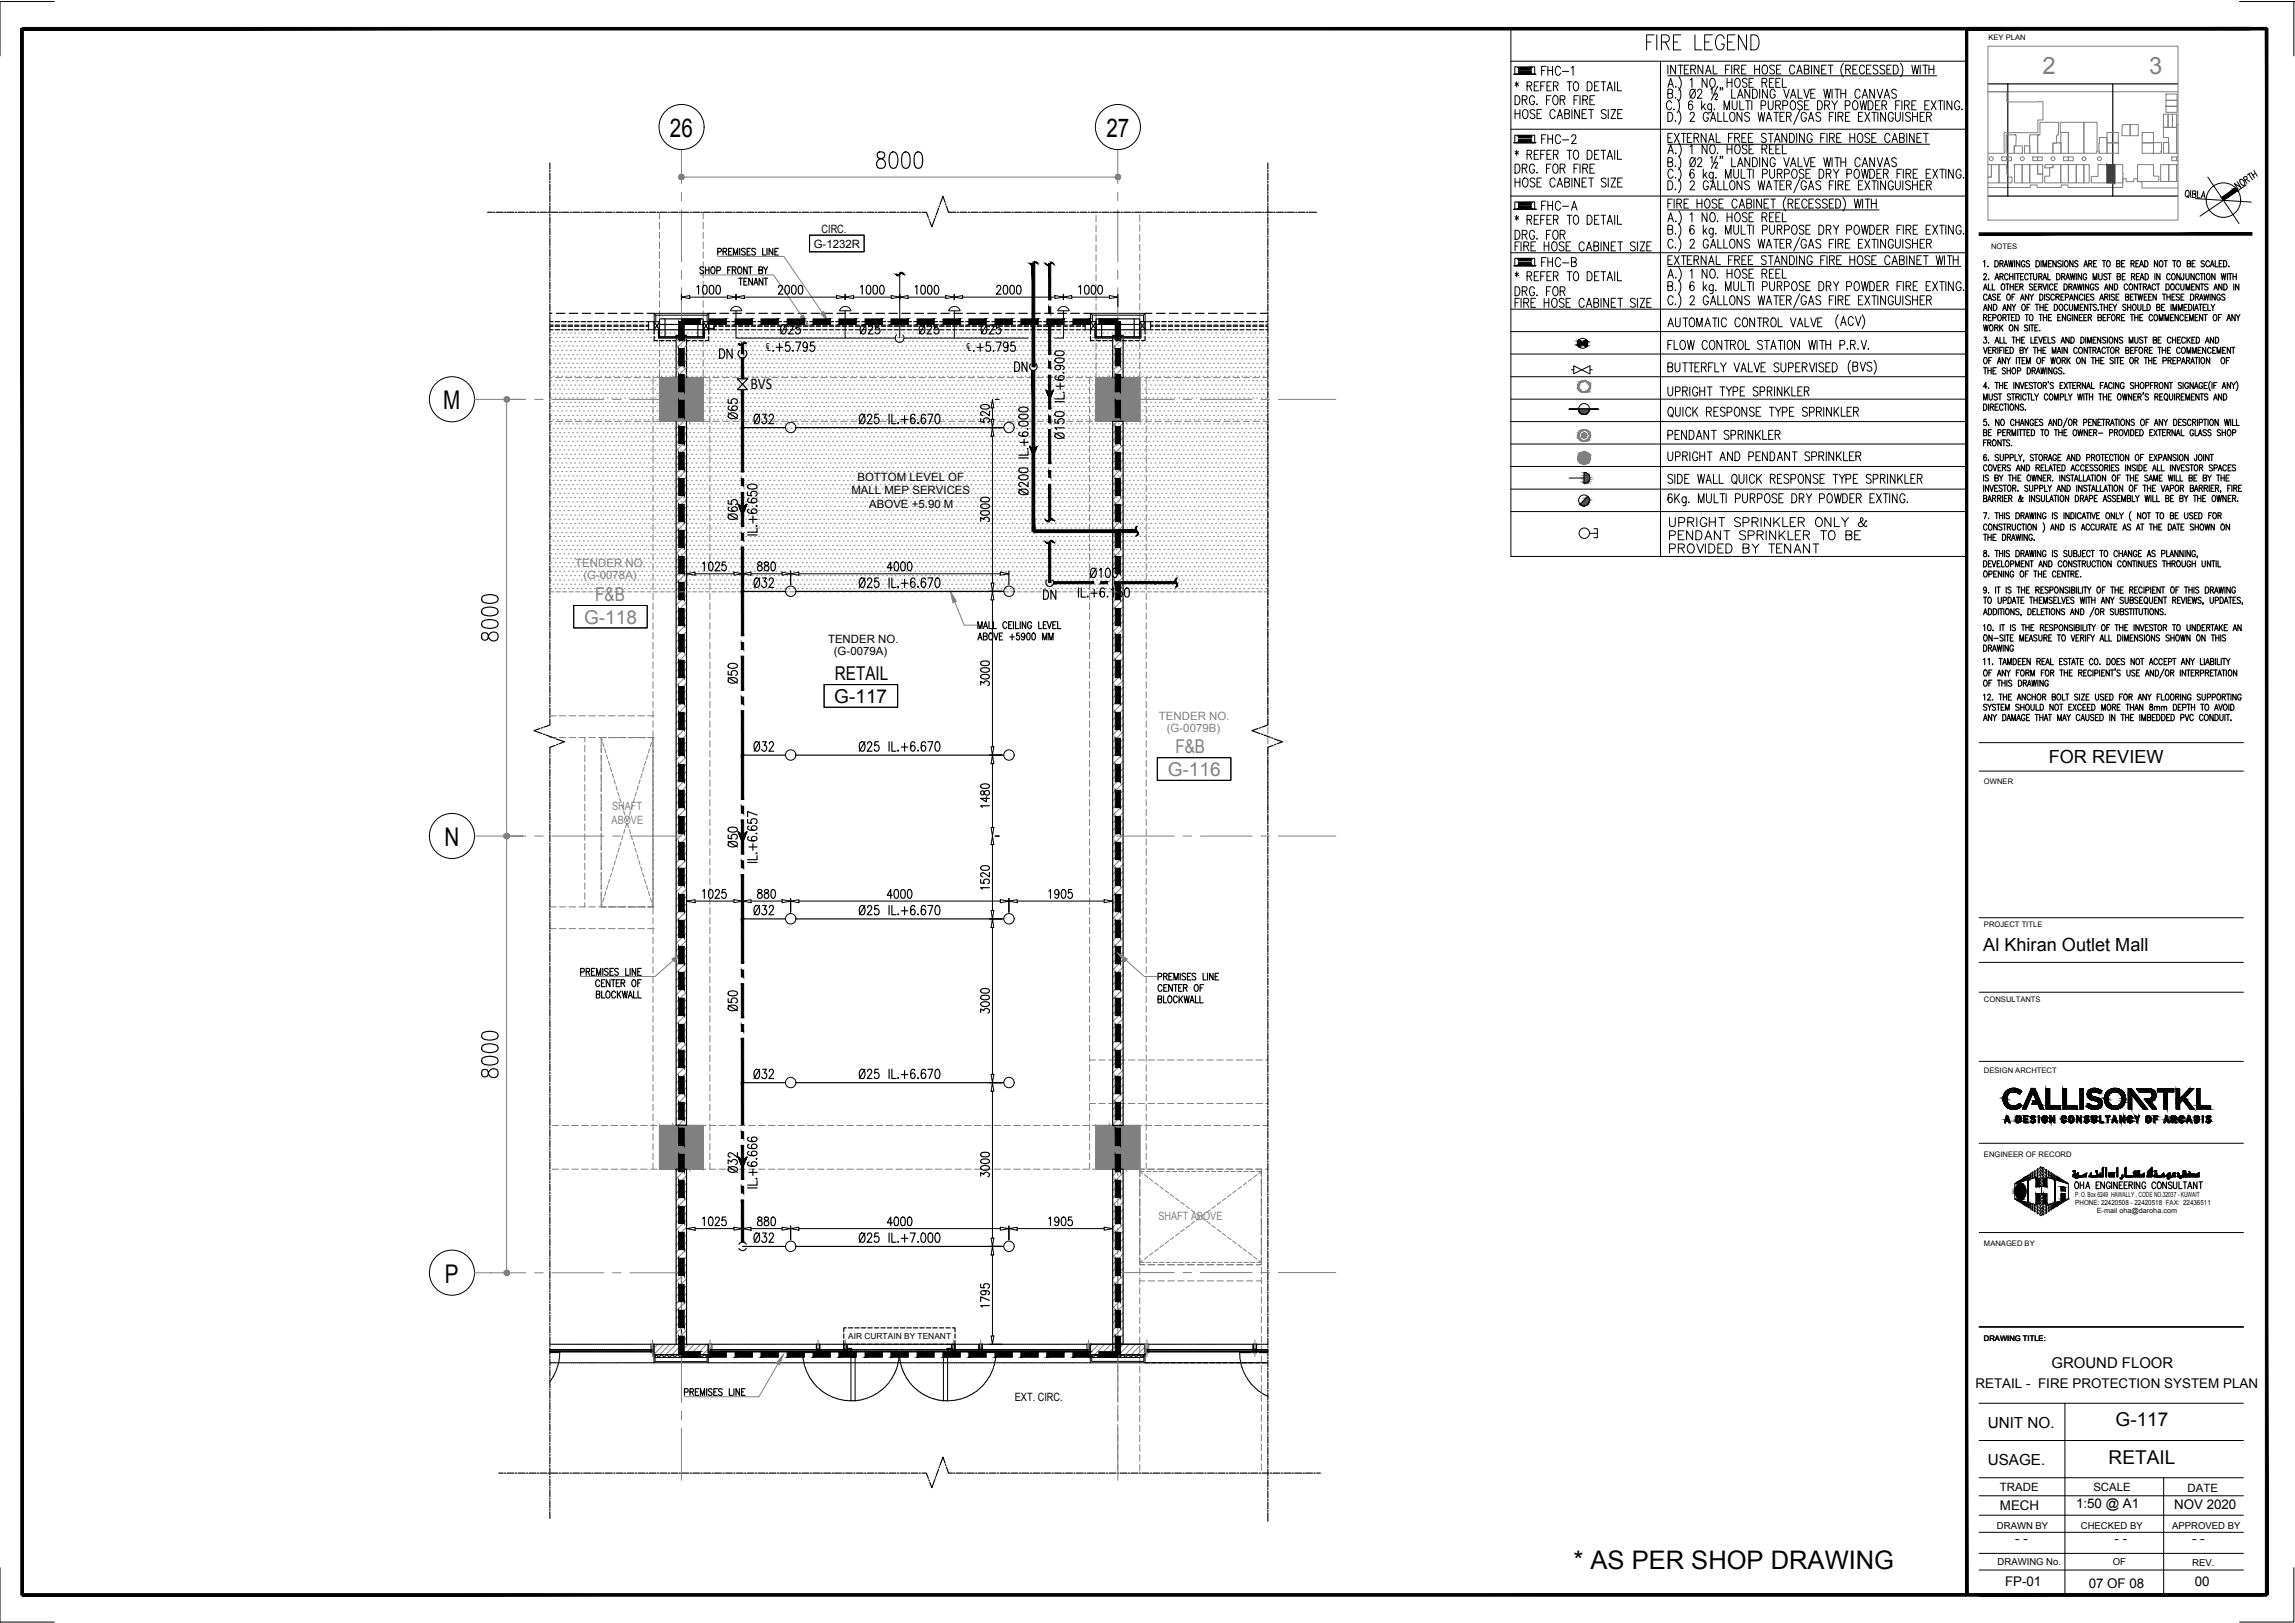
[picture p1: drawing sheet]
<svg xmlns="http://www.w3.org/2000/svg" width="420mm" height="297mm" viewBox="0 0 420 297" stroke-linecap="round" stroke-linejoin="round" font-family="sans-serif">
<defs><g id="words">
<g font-size="4.9">
<text x="141.8" y="62.4">Ø25</text>
<text x="156.3" y="62.4">Ø25</text>
<text x="167.2" y="62.4">Ø25</text>
<text x="178.5" y="62.4">Ø25</text>
<text x="184.5" y="69.1">DN</text>
<text x="135.8" y="78" transform="rotate(-90 135.8 78)">Ø65</text>
<text x="136.9" y="78.7">Ø32</text>
<text x="135.8" y="96.3" transform="rotate(-90 135.8 96.3)">Ø65</text>
<text x="198.3" y="106.9">Ø100</text>
<text x="136.9" y="108.7">Ø32</text>
<text x="135.8" y="126.3" transform="rotate(-90 135.8 126.3)">Ø50</text>
<text x="136.9" y="138.6">Ø32</text>
<text x="135.8" y="156.3" transform="rotate(-90 135.8 156.3)">Ø50</text>
<text x="136.9" y="168.6">Ø32</text>
<text x="135.8" y="186.3" transform="rotate(-90 135.8 186.3)">Ø50</text>
<text x="136.9" y="198.6">Ø32</text>
<text x="135.8" y="215.9" transform="rotate(-90 135.8 215.9)">Ø32</text>
<text x="136.9" y="228.6">Ø32</text>
</g>
<g font-size="4.7">
<text x="122.6" y="25">26</text>
<text x="202.6" y="25">27</text>
<text x="81.2" y="74.9">M</text>
<text x="81.4" y="154.8">N</text>
<text x="81.4" y="234.7">P</text>
<text x="288.1" y="287.1">* AS PER SHOP DRAWING</text>
</g>
<g font-size="4.4" fill="#808080">
<text x="373.9" y="13.5">2</text>
<text x="393.5" y="13.5">3</text>
</g>
<g font-size="4.4">
<text x="130.5" y="66.7">DN</text>
<text x="304.4" y="102.3">PROVIDED BY TENANT</text>
<text x="189.8" y="110.8">DN</text>
</g>
<g font-size="3.5" fill="#808080">
<text x="109" y="110">F&amp;B</text>
<text x="106.9" y="114.1">G-118</text>
<text x="215.2" y="137.9">F&amp;B</text>
<text x="213.8" y="142">G-116</text>
</g>
<g font-size="3.5">
<text x="152.9" y="124.4">RETAIL</text>
<text x="152.7" y="128.6">G-117</text>
<text x="387.3" y="261.1">G-117</text>
<text x="386" y="267.9">RETAIL</text>
</g>
<g font-size="3.3">
<text x="375.1" y="139.6">FOR REVIEW</text>
<text x="363.1" y="174.1">Al Khiran Outlet Mall</text>
</g>
<text font-size="3" x="137.4" y="71.3">BVS</text>
<g font-size="2.8">
<text x="363.9" y="261.3">UNIT NO.</text>
<text x="363.9" y="268.1">USAGE.</text>
</g>
<text font-size="2.7" x="375.6" y="250.4">GROUND FLOOR</text>
<g font-size="2.6">
<text x="140.1" y="64.3">℄</text>
<text x="176.9" y="64.3">℄</text>
</g>
<text font-size="2.5" x="361.7" y="253.9">RETAIL - FIRE PROTECTION SYSTEM PLAN</text>
<g font-size="2.4">
<text x="380.1" y="276">1:50 @ A1</text>
<text x="366.1" y="276.4">MECH</text>
<text x="398" y="276.2">NOV 2020</text>
<text x="368.9" y="282.4">- -</text>
<text x="387.1" y="282.3">- -</text>
<text x="401.3" y="282.3">- -</text>
<text x="367.1" y="290.2">FP-01</text>
<text x="382.4" y="290.6">07 OF 08</text>
<text x="401.8" y="290.2">00</text>
</g>
<g font-size="2.1">
<text x="149" y="45.3">G-1232R</text>
<text x="150.4" y="42.7">CIRC.</text>
<text x="157" y="88">BOTTOM LEVEL OF</text>
<text x="155.9" y="90.5">MALL MEP SERVICES</text>
<text x="159.1" y="93">ABOVE +5.90 M</text>
<text x="151.6" y="117.7">TENDER NO.</text>
<text x="152.7" y="119.8">(G-0079A)</text>
<text x="185.8" y="256.4">EXT. CIRC.</text>
<text x="366.1" y="273">TRADE</text>
<text x="383.2" y="273">SCALE</text>
<text x="400.5" y="273">DATE</text>
</g>
<g font-size="2.1" fill="#808080">
<text x="105.3" y="103.8">TENDER NO.</text>
<text x="106.8" y="106">(G-0078A)</text>
<text x="212.2" y="131.7">TENDER NO.</text>
<text x="213.6" y="133.9">(G-0079B)</text>
<text x="112.1" y="148.3">SHAFT</text>
<text x="112" y="150.9">ABOVE</text>
<text x="212.1" y="223.3">SHAFT ABOVE</text>
</g>
<g font-size="1.7">
<text x="365.6" y="279.8">DRAWN BY</text>
<text x="381" y="279.8">CHECKED BY</text>
<text x="397.7" y="279.8">APPROVED BY</text>
<text x="365.7" y="286.5">DRAWING No.</text>
<text x="386.8" y="286.5">OF</text>
<text x="401.4" y="286.6">REV.</text>
</g>
<text font-size="1.5" x="155.3" y="245">AIR CURTAIN BY TENANT</text>
<g font-size="1.4">
<text x="364" y="7.4">KEY PLAN</text>
<text x="364.5" y="45.6">NOTES</text>
<text x="363.2" y="143.5">OWNER</text>
<text x="363.2" y="169.7">PROJECT TITLE</text>
<text x="363.2" y="183.3">CONSULTANTS</text>
<text x="363.2" y="196.4">DESIGN ARCHTECT</text>
<text x="363.2" y="211.7">ENGINEER OF RECORD</text>
<text x="363.2" y="228.1">MANAGED BY</text>
<text x="363.2" y="245.3">DRAWING TITLE:</text>
</g>
<g font-size="1.3">
<text x="379.9" y="219.1">P. O. Box 6249 HAWALLY , CODE NO.32037 - KUWAIT</text>
<text x="379.9" y="220.6">PHONE: 22420508 - 22420518 FAX: 22436511</text>
<text x="383.9" y="221.9">E-mail oha@daroha.com</text>
</g>
</g></defs>
<!-- layer: A-HIDDEN -->
<g fill="none" stroke="#808080" stroke-width=".18">
<path d="M100.8 61.8h.1M100.8 63.3h.1M100.8 64.9h.1M100.8 66.5h.1M100.8 68.1h.1M100.8 69.7h.1M100.8 71.2h.1M100.8 72.8h.1M100.8 74.4h.1M100.8 76h.1M100.8 77.6h.1M100.8 79.2h.1"/>
<path d="M101.3 60.9h.1M101.3 62.5h.1M101.3 64.1h.1M101.3 65.7h.1M101.3 67.3h.1M101.3 68.9h.1M101.3 70.5h.1M101.3 72h.1M101.3 73.6h.1M101.3 75.2h.1M101.3 76.8h.1M101.3 78.4h.1"/>
<path d="M101.3 80h.1M101.6 61.8h.1M101.6 63.3h.1M101.6 64.9h.1M101.6 66.5h.1M101.6 68.1h.1M101.6 69.7h.1M101.6 71.2h.1M101.6 72.8h.1M101.6 74.4h.1M101.6 76h.1M101.6 77.6h.1"/>
<path d="M101.6 79.2h.1M102 60.9h.1M102 62.5h.1M102 64.1h.1M102 65.7h.1M102 67.3h.1M102 68.9h.1M102 70.5h.1M102 72h.1M102 73.6h.1M102 75.2h.1M102 76.8h.1"/>
<path d="M102 78.4h.1M102 80h.1M102.4 61.8h.1M102.4 63.3h.1M102.4 64.9h.1M102.4 66.5h.1M102.4 68.1h.1M102.4 69.7h.1M102.4 71.2h.1M102.4 72.8h.1M102.4 74.4h.1M102.4 76h.1"/>
<path d="M102.4 77.6h.1M102.4 79.2h.1M102.8 60.9h.1M102.8 62.5h.1M102.8 64.1h.1M102.8 65.7h.1M102.8 67.3h.1M102.8 68.9h.1M102.8 70.5h.1M102.8 72h.1M102.8 73.6h.1M102.8 75.2h.1"/>
<path d="M102.8 76.8h.1M102.8 78.4h.1M102.8 80h.1M103.3 61.8h.1M103.3 63.3h.1M103.3 64.9h.1M103.3 66.5h.1M103.3 68.1h.1M103.3 69.7h.1M103.3 71.2h.1M103.3 72.8h.1M103.3 74.4h.1"/>
<path d="M103.3 76h.1M103.3 77.6h.1M103.3 79.2h.1M103.6 60.9h.1M103.6 62.5h.1M103.6 64.1h.1M103.6 65.7h.1M103.6 67.3h.1M103.6 68.9h.1M103.6 70.5h.1M103.6 72h.1M103.6 73.6h.1"/>
<path d="M103.6 75.2h.1M103.6 76.8h.1M103.6 78.4h.1M103.6 80h.1M104 61.8h.1M104 63.3h.1M104 64.9h.1M104 66.5h.1M104 68.1h.1M104 69.7h.1M104 71.2h.1M104 72.8h.1"/>
<path d="M104 74.4h.1M104 76h.1M104 77.6h.1M104 79.2h.1M104.4 60.9h.1M104.4 62.5h.1M104.4 64.1h.1M104.4 65.7h.1M104.4 67.3h.1M104.4 68.9h.1M104.4 70.5h.1M104.4 72h.1"/>
<path d="M104.4 73.6h.1M104.4 75.2h.1M104.4 76.8h.1M104.4 78.4h.1M104.4 80h.1M104.8 61.8h.1M104.8 63.3h.1M104.8 64.9h.1M104.8 66.5h.1M104.8 68.1h.1M104.8 69.7h.1M104.8 71.2h.1"/>
<path d="M104.8 72.8h.1M104.8 74.4h.1M104.8 76h.1M104.8 77.6h.1M104.8 79.2h.1M105.2 60.9h.1M105.2 62.5h.1M105.2 64.1h.1M105.2 65.7h.1M105.2 67.3h.1M105.2 68.9h.1M105.2 70.5h.1"/>
<path d="M105.2 72h.1M105.2 73.6h.1M105.2 75.2h.1M105.2 76.8h.1M105.2 78.4h.1M105.2 80h.1M105.6 61.8h.1M105.6 63.3h.1M105.6 64.9h.1M105.6 66.5h.1M105.6 68.1h.1M105.6 69.7h.1"/>
<path d="M105.6 71.2h.1M105.6 72.8h.1M105.6 74.4h.1M105.6 76h.1M105.6 77.6h.1M105.6 79.2h.1M106 60.9h.1M106 62.5h.1M106 64.1h.1M106 65.7h.1M106 67.3h.1M106 68.9h.1"/>
<path d="M106 70.5h.1M106 72h.1M106 73.6h.1M106 75.2h.1M106 76.8h.1M106 78.4h.1M106 80h.1M106.4 61.8h.1M106.4 63.3h.1M106.4 64.9h.1M106.4 66.5h.1M106.4 68.1h.1"/>
<path d="M106.4 69.7h.1M106.4 71.2h.1M106.4 72.8h.1M106.4 74.4h.1M106.4 76h.1M106.4 77.6h.1M106.4 79.2h.1M106.8 60.9h.1M106.8 62.5h.1M106.8 64.1h.1M106.8 65.7h.1M106.8 67.3h.1"/>
<path d="M106.8 68.9h.1M106.8 70.5h.1M106.8 72h.1M106.8 73.6h.1M106.8 75.2h.1M106.8 76.8h.1M106.8 78.4h.1M106.8 80h.1M107.2 61.8h.1M107.2 63.3h.1M107.2 64.9h.1M107.2 66.5h.1"/>
<path d="M107.2 68.1h.1M107.2 69.7h.1M107.2 71.2h.1M107.2 72.8h.1M107.2 74.4h.1M107.2 76h.1M107.2 77.6h.1M107.2 79.2h.1M107.6 60.9h.1M107.6 62.5h.1M107.6 64.1h.1M107.6 65.7h.1"/>
<path d="M107.6 67.3h.1M107.6 68.9h.1M107.6 70.5h.1M107.6 72h.1M107.6 73.6h.1M107.6 75.2h.1M107.6 76.8h.1M107.6 78.4h.1M107.6 80h.1M108 61.8h.1M108 63.3h.1M108 64.9h.1"/>
<path d="M108 66.5h.1M108 68.1h.1M108 69.7h.1M108 71.2h.1M108 72.8h.1M108 74.4h.1M108 76h.1M108 77.6h.1M108 79.2h.1M108.4 60.9h.1M108.4 62.5h.1M108.4 64.1h.1"/>
<path d="M108.4 65.7h.1M108.4 67.3h.1M108.4 68.9h.1M108.4 70.5h.1M108.4 72h.1M108.4 73.6h.1M108.4 75.2h.1M108.4 76.8h.1M108.4 78.4h.1M108.4 80h.1M108.8 61.8h.1M108.8 63.3h.1"/>
<path d="M108.8 64.9h.1M108.8 66.5h.1M108.8 68.1h.1M108.8 69.7h.1M108.8 71.2h.1M108.8 72.8h.1M108.8 74.4h.1M108.8 76h.1M108.8 77.6h.1M108.8 79.2h.1M109.2 60.9h.1M109.2 62.5h.1"/>
<path d="M109.2 64.1h.1M109.2 65.7h.1M109.2 67.3h.1M109.2 68.9h.1M109.2 70.5h.1M109.2 72h.1M109.2 73.6h.1M109.2 75.2h.1M109.2 76.8h.1M109.2 78.4h.1M109.2 80h.1M109.6 61.8h.1"/>
<path d="M109.6 63.3h.1M109.6 64.9h.1M109.6 66.5h.1M109.6 68.1h.1M109.6 69.7h.1M109.6 71.2h.1M109.6 72.8h.1M109.6 74.4h.1M109.6 76h.1M109.6 77.6h.1M109.6 79.2h.1M110 60.9h.1"/>
<path d="M110 62.5h.1M110 64.1h.1M110 65.7h.1M110 67.3h.1M110 68.9h.1M110 70.5h.1M110 72h.1M110 73.6h.1M110 75.2h.1M110 76.8h.1M110 78.4h.1M110 80h.1"/>
<path d="M110.4 61.8h.1M110.4 63.3h.1M110.4 64.9h.1M110.4 66.5h.1M110.4 68.1h.1M110.4 69.7h.1M110.4 71.2h.1M110.4 72.8h.1M110.4 74.4h.1M110.4 76h.1M110.4 77.6h.1M110.4 79.2h.1"/>
<path d="M110.8 60.9h.1M110.8 62.5h.1M110.8 64.1h.1M110.8 65.7h.1M110.8 67.3h.1M110.8 68.9h.1M110.8 70.5h.1M110.8 72h.1M110.8 73.6h.1M110.8 75.2h.1M110.8 76.8h.1M110.8 78.4h.1"/>
<path d="M110.8 80h.1M111.2 61.8h.1M111.2 63.3h.1M111.2 64.9h.1M111.2 66.5h.1M111.2 68.1h.1M111.2 69.7h.1M111.2 71.2h.1M111.2 72.8h.1M111.2 74.4h.1M111.2 76h.1M111.2 77.6h.1"/>
<path d="M111.2 79.2h.1M111.5 60.9h.1M111.5 62.5h.1M111.5 64.1h.1M111.5 65.7h.1M111.5 67.3h.1M111.5 68.9h.1M111.5 70.5h.1M111.5 72h.1M111.5 73.6h.1M111.5 75.2h.1M111.5 76.8h.1"/>
<path d="M111.5 78.4h.1M111.5 80h.1M112 61.8h.1M112 63.3h.1M112 64.9h.1M112 66.5h.1M112 68.1h.1M112 69.7h.1M112 71.2h.1M112 72.8h.1M112 74.4h.1M112 76h.1"/>
<path d="M112 77.6h.1M112 79.2h.1M112.4 60.9h.1M112.4 62.5h.1M112.4 64.1h.1M112.4 65.7h.1M112.4 67.3h.1M112.4 68.9h.1M112.4 70.5h.1M112.4 72h.1M112.4 73.6h.1M112.4 75.2h.1"/>
<path d="M112.4 76.8h.1M112.4 78.4h.1M112.4 80h.1M112.7 61.8h.1M112.7 63.3h.1M112.7 64.9h.1M112.7 66.5h.1M112.7 68.1h.1M112.7 69.7h.1M112.7 71.2h.1M112.7 72.8h.1M112.7 74.4h.1"/>
<path d="M112.7 76h.1M112.7 77.6h.1M112.7 79.2h.1M113.2 60.9h.1M113.2 62.5h.1M113.2 64.1h.1M113.2 65.7h.1M113.2 67.3h.1M113.2 68.9h.1M113.2 70.5h.1M113.2 72h.1M113.2 73.6h.1"/>
<path d="M113.2 75.2h.1M113.2 76.8h.1M113.2 78.4h.1M113.2 80h.1M113.5 61.8h.1M113.5 63.3h.1M113.5 64.9h.1M113.5 66.5h.1M113.5 68.1h.1M113.5 69.7h.1M113.5 71.2h.1M113.5 72.8h.1"/>
<path d="M113.5 74.4h.1M113.5 76h.1M113.5 77.6h.1M113.5 79.2h.1M113.9 60.9h.1M113.9 62.5h.1M113.9 64.1h.1M113.9 65.7h.1M113.9 67.3h.1M113.9 68.9h.1M113.9 70.5h.1M113.9 72h.1"/>
<path d="M113.9 73.6h.1M113.9 75.2h.1M113.9 76.8h.1M113.9 78.4h.1M113.9 80h.1M114.3 61.8h.1M114.3 63.3h.1M114.3 64.9h.1M114.3 66.5h.1M114.3 68.1h.1M114.3 69.7h.1M114.3 71.2h.1"/>
<path d="M114.3 72.8h.1M114.3 74.4h.1M114.3 76h.1M114.3 77.6h.1M114.3 79.2h.1M114.7 60.9h.1M114.7 62.5h.1M114.7 64.1h.1M114.7 65.7h.1M114.7 67.3h.1M114.7 68.9h.1M114.7 70.5h.1"/>
<path d="M114.7 72h.1M114.7 73.6h.1M114.7 75.2h.1M114.7 76.8h.1M114.7 78.4h.1M114.7 80h.1M115.1 61.8h.1M115.1 63.3h.1M115.1 64.9h.1M115.1 66.5h.1M115.1 68.1h.1M115.1 69.7h.1"/>
<path d="M115.1 71.2h.1M115.1 72.8h.1M115.1 74.4h.1M115.1 76h.1M115.1 77.6h.1M115.1 79.2h.1M115.5 60.9h.1M115.5 62.5h.1M115.5 64.1h.1M115.5 65.7h.1M115.5 67.3h.1M115.5 68.9h.1"/>
<path d="M115.5 70.5h.1M115.5 72h.1M115.5 73.6h.1M115.5 75.2h.1M115.5 76.8h.1M115.5 78.4h.1M115.5 80h.1M115.9 61.8h.1M115.9 63.3h.1M115.9 64.9h.1M115.9 66.5h.1M115.9 68.1h.1"/>
<path d="M115.9 69.7h.1M115.9 71.2h.1M115.9 72.8h.1M115.9 74.4h.1M115.9 76h.1M115.9 77.6h.1M115.9 79.2h.1M116.3 60.9h.1M116.3 62.5h.1M116.3 64.1h.1M116.3 65.7h.1M116.3 67.3h.1"/>
<path d="M116.3 68.9h.1M116.3 70.5h.1M116.3 72h.1M116.3 73.6h.1M116.3 75.2h.1M116.3 76.8h.1M116.3 78.4h.1M116.3 80h.1M116.7 61.8h.1M116.7 63.3h.1M116.7 64.9h.1M116.7 66.5h.1"/>
<path d="M116.7 68.1h.1M116.7 69.7h.1M116.7 71.2h.1M116.7 72.8h.1M116.7 74.4h.1M116.7 76h.1M116.7 77.6h.1M116.7 79.2h.1M117.1 60.9h.1M117.1 62.5h.1M117.1 64.1h.1M117.1 65.7h.1"/>
<path d="M117.1 67.3h.1M117.1 68.9h.1M117.1 70.5h.1M117.1 72h.1M117.1 73.6h.1M117.1 75.2h.1M117.1 76.8h.1M117.1 78.4h.1M117.1 80h.1M117.5 61.8h.1M117.5 63.3h.1M117.5 64.9h.1"/>
<path d="M117.5 66.5h.1M117.5 68.1h.1M117.5 69.7h.1M117.5 71.2h.1M117.5 72.8h.1M117.5 74.4h.1M117.5 76h.1M117.5 77.6h.1M117.5 79.2h.1M117.9 60.9h.1M117.9 62.5h.1M117.9 64.1h.1"/>
<path d="M117.9 65.7h.1M117.9 67.3h.1M117.9 68.9h.1M117.9 70.5h.1M117.9 72h.1M117.9 73.6h.1M117.9 75.2h.1M117.9 76.8h.1M117.9 78.4h.1M117.9 80h.1M118.3 61.8h.1M118.3 63.3h.1"/>
<path d="M118.3 64.9h.1M118.3 66.5h.1M118.3 68.1h.1M118.3 69.7h.1M118.3 71.2h.1M118.3 72.8h.1M118.3 74.4h.1M118.3 76h.1M118.3 77.6h.1M118.3 79.2h.1M118.7 60.9h.1M118.7 62.5h.1"/>
<path d="M118.7 64.1h.1M118.7 65.7h.1M118.7 67.3h.1M118.7 68.9h.1M118.7 70.5h.1M118.7 72h.1M118.7 73.6h.1M118.7 75.2h.1M118.7 76.8h.1M118.7 78.4h.1M118.7 80h.1M119.1 61.8h.1"/>
<path d="M119.1 63.3h.1M119.1 64.9h.1M119.1 66.5h.1M119.1 68.1h.1M119.1 69.7h.1M119.1 71.2h.1M119.1 72.8h.1M119.1 74.4h.1M119.1 76h.1M119.1 77.6h.1M119.1 79.2h.1M119.5 60.9h.1"/>
<path d="M119.5 62.5h.1M119.5 64.1h.1M119.5 65.7h.1M119.5 67.3h.1M119.5 68.9h.1M119.5 70.5h.1M119.5 72h.1M119.5 73.6h.1M119.5 75.2h.1M119.5 76.8h.1M119.5 78.4h.1M119.5 80h.1"/>
<path d="M119.9 61.8h.1M119.9 63.3h.1M119.9 64.9h.1M119.9 66.5h.1M119.9 68.1h.1M119.9 69.7h.1M119.9 71.2h.1M119.9 72.8h.1M119.9 74.4h.1M119.9 76h.1M119.9 77.6h.1M119.9 79.2h.1"/>
<path d="M120.3 60.9h.1M120.3 62.5h.1M120.3 64.1h.1M120.3 65.7h.1M120.3 67.3h.1M120.3 68.9h.1M120.3 70.5h.1M120.3 72h.1M120.3 73.6h.1M120.3 75.2h.1M120.3 76.8h.1M120.3 78.4h.1"/>
<path d="M120.3 80h.1M120.7 61.8h.1M120.7 63.3h.1M120.7 64.9h.1M120.7 66.5h.1M120.7 68.1h.1M120.7 69.7h.1M120.7 71.2h.1M120.7 72.8h.1M120.7 74.4h.1M120.7 76h.1M120.7 77.6h.1"/>
<path d="M120.7 79.2h.1M121.1 60.9h.1M121.1 62.5h.1M121.1 64.1h.1M121.1 65.7h.1M121.1 67.3h.1M121.1 68.9h.1M121.1 70.5h.1M121.1 72h.1M121.1 73.6h.1M121.1 75.2h.1M121.1 76.8h.1"/>
<path d="M121.1 78.4h.1M121.1 80h.1M121.5 61.8h.1M121.5 63.3h.1M121.5 64.9h.1M121.5 66.5h.1M121.5 68.1h.1M121.5 69.7h.1M121.5 71.2h.1M121.5 72.8h.1M121.5 74.4h.1M121.5 76h.1"/>
<path d="M121.5 77.6h.1M121.5 79.2h.1M121.9 60.9h.1M121.9 62.5h.1M121.9 64.1h.1M121.9 65.7h.1M121.9 67.3h.1M121.9 68.9h.1M121.9 70.5h.1M121.9 72h.1M121.9 73.6h.1M121.9 75.2h.1"/>
<path d="M121.9 76.8h.1M121.9 78.4h.1M121.9 80h.1M122.3 61.8h.1M122.3 63.3h.1M122.3 64.9h.1M122.3 66.5h.1M122.3 68.1h.1M122.3 69.7h.1M122.3 71.2h.1M122.3 72.8h.1M122.3 74.4h.1"/>
<path d="M122.3 76h.1M122.3 77.6h.1M122.3 79.2h.1M122.6 60.9h.1M122.6 62.5h.1M122.6 64.1h.1M122.6 65.7h.1M122.6 67.3h.1M122.6 68.9h.1M122.6 70.5h.1M122.6 72h.1M122.6 73.6h.1"/>
<path d="M122.6 75.2h.1M122.6 76.8h.1M122.6 78.4h.1M122.6 80h.1M123.1 61.8h.1M123.1 63.3h.1M123.1 64.9h.1M123.1 66.5h.1M123.1 68.1h.1M123.1 69.7h.1M123.1 71.2h.1M123.1 72.8h.1"/>
<path d="M123.1 74.4h.1M123.1 76h.1M123.1 77.6h.1M123.1 79.2h.1M123.4 60.9h.1M123.4 62.5h.1M123.4 64.1h.1M123.4 65.7h.1M123.4 67.3h.1M123.4 68.9h.1M123.4 70.5h.1M123.4 72h.1"/>
<path d="M123.4 73.6h.1M123.4 75.2h.1M123.4 76.8h.1M123.4 78.4h.1M123.4 80h.1M123.9 61.8h.1M123.9 63.3h.1M123.9 64.9h.1M123.9 66.5h.1M123.9 68.1h.1M123.9 69.7h.1M123.9 71.2h.1"/>
<path d="M123.9 72.8h.1M123.9 74.4h.1M123.9 76h.1M123.9 77.6h.1M123.9 79.2h.1M124.2 60.9h.1M124.2 62.5h.1M124.2 64.1h.1M124.2 65.7h.1M124.2 67.3h.1M124.2 68.9h.1M124.2 70.5h.1"/>
<path d="M124.2 72h.1M124.2 73.6h.1M124.2 75.2h.1M124.2 76.8h.1M124.2 78.4h.1M124.2 80h.1M124.6 61.8h.1M124.6 63.3h.1M124.6 64.9h.1M124.6 66.5h.1M124.6 68.1h.1M124.6 69.7h.1"/>
<path d="M124.6 71.2h.1M124.6 72.8h.1M124.6 74.4h.1M124.6 76h.1M124.6 77.6h.1M124.6 79.2h.1M125.1 60.9h.1M125.1 62.5h.1M125.1 64.1h.1M125.1 65.7h.1M125.1 67.3h.1M125.1 68.9h.1"/>
<path d="M125.1 70.5h.1M125.1 72h.1M125.1 73.6h.1M125.1 75.2h.1M125.1 76.8h.1M125.1 78.4h.1M125.1 80h.1M125.4 61.8h.1M125.4 63.3h.1M125.4 64.9h.1M125.4 66.5h.1M125.4 68.1h.1"/>
<path d="M125.4 69.7h.1M125.4 71.2h.1M125.4 72.8h.1M125.4 74.4h.1M125.4 76h.1M125.4 77.6h.1M125.4 79.2h.1M125.8 60.9h.1M125.8 62.5h.1M125.8 64.1h.1M125.8 65.7h.1M125.8 67.3h.1"/>
<path d="M125.8 68.9h.1M125.8 70.5h.1M125.8 72h.1M125.8 73.6h.1M125.8 75.2h.1M125.8 76.8h.1M125.8 78.4h.1M125.8 80h.1M126.2 61.8h.1M126.2 63.3h.1M126.2 64.9h.1M126.2 66.5h.1"/>
<path d="M126.2 68.1h.1M126.2 69.7h.1M126.2 71.2h.1M126.2 72.8h.1M126.2 74.4h.1M126.2 76h.1M126.2 77.6h.1M126.2 79.2h.1M126.6 60.9h.1M126.6 62.5h.1M126.6 64.1h.1M126.6 65.7h.1"/>
<path d="M126.6 67.3h.1M126.6 68.9h.1M126.6 70.5h.1M126.6 72h.1M126.6 73.6h.1M126.6 75.2h.1M126.6 76.8h.1M126.6 78.4h.1M126.6 80h.1M127 61.8h.1M127 63.3h.1M127 64.9h.1"/>
<path d="M127 66.5h.1M127 68.1h.1M127 69.7h.1M127 71.2h.1M127 72.8h.1M127 74.4h.1M127 76h.1M127 77.6h.1M127 79.2h.1M127.4 60.9h.1M127.4 62.5h.1M127.4 64.1h.1"/>
<path d="M127.4 65.7h.1M127.4 67.3h.1M127.4 68.9h.1M127.4 70.5h.1M127.4 72h.1M127.4 73.6h.1M127.4 75.2h.1M127.4 76.8h.1M127.4 78.4h.1M127.4 80h.1M127.8 61.8h.1M127.8 63.3h.1"/>
<path d="M127.8 64.9h.1M127.8 66.5h.1M127.8 68.1h.1M127.8 69.7h.1M127.8 71.2h.1M127.8 72.8h.1M127.8 74.4h.1M127.8 76h.1M127.8 77.6h.1M127.8 79.2h.1M128.2 60.9h.1M128.2 62.5h.1"/>
<path d="M128.2 64.1h.1M128.2 65.7h.1M128.2 67.3h.1M128.2 68.9h.1M128.2 70.5h.1M128.2 72h.1M128.2 73.6h.1M128.2 75.2h.1M128.2 76.8h.1M128.2 78.4h.1M128.2 80h.1M128.6 61.8h.1"/>
<path d="M128.6 63.3h.1M128.6 64.9h.1M128.6 66.5h.1M128.6 68.1h.1M128.6 69.7h.1M128.6 71.2h.1M128.6 72.8h.1M128.6 74.4h.1M128.6 76h.1M128.6 77.6h.1M128.6 79.2h.1M129 60.9h.1"/>
<path d="M129 68.9h.1M129 70.5h.1M129 72h.1M129 73.6h.1M129 75.2h.1M129 76.8h.1M129 78.4h.1M129 80h.1M129.4 69.7h.1M129.4 71.2h.1M129.4 72.8h.1M129.4 74.4h.1"/>
<path d="M129.4 76h.1M129.4 77.6h.1M129.4 79.2h.1M129.8 60.9h.1M129.8 68.9h.1M129.8 70.5h.1M129.8 72h.1M129.8 73.6h.1M129.8 75.2h.1M129.8 76.8h.1M129.8 78.4h.1M129.8 80h.1"/>
<path d="M130.2 69.7h.1M130.2 71.2h.1M130.2 72.8h.1M130.2 74.4h.1M130.2 76h.1M130.2 77.6h.1M130.2 79.2h.1M130.6 60.9h.1M130.6 68.9h.1M130.6 80h.1M131 69.7h.1M131.4 60.9h.1"/>
<path d="M131.4 68.9h.1M131.4 80h.1M131.8 69.7h.1M132.2 60.9h.1M132.2 68.9h.1M132.2 80h.1M132.6 69.7h.1M133 60.9h.1M133 68.9h.1M133 80h.1M133.3 69.7h.1M133.8 60.9h.1"/>
<path d="M133.8 68.9h.1M133.8 80h.1M134.2 69.7h.1M134.5 60.9h.1M134.5 68.9h.1M134.5 80h.1M135 69.7h.1M135.3 60.9h.1M135.3 68.9h.1M135.7 69.7h.1M136.1 60.9h.1M136.1 68.9h.1"/>
<path d="M136.5 61.8h.1M136.5 63.3h.1M136.5 64.9h.1M136.5 66.5h.1M136.5 68.1h.1M136.5 69.7h.1M136.9 60.9h.1M136.9 62.5h.1M136.9 64.1h.1M136.9 65.7h.1M136.9 67.3h.1M136.9 68.9h.1"/>
<path d="M137.3 61.8h.1M137.3 63.3h.1M137.3 64.9h.1M137.3 66.5h.1M137.3 68.1h.1M137.3 69.7h.1M137.7 60.9h.1M137.7 62.5h.1M137.7 64.1h.1M137.7 65.7h.1M137.7 67.3h.1M137.7 68.9h.1"/>
<path d="M137.7 70.5h.1M137.7 72h.1M138.1 61.8h.1M138.1 63.3h.1M138.1 64.9h.1M138.1 66.5h.1M138.1 68.1h.1M138.1 69.7h.1M138.1 71.2h.1M138.1 72.8h.1M138.5 60.9h.1M138.5 62.5h.1"/>
<path d="M138.5 64.1h.1M138.5 65.7h.1M138.5 67.3h.1M138.5 68.9h.1M138.5 70.5h.1M138.5 72h.1M138.9 61.8h.1M138.9 63.3h.1M138.9 64.9h.1M138.9 66.5h.1M138.9 68.1h.1M138.9 69.7h.1"/>
<path d="M138.9 71.2h.1M138.9 72.8h.1M139.3 60.9h.1M139.3 62.5h.1M139.3 64.1h.1M139.3 65.7h.1M139.3 67.3h.1M139.3 68.9h.1M139.3 70.5h.1M139.3 72h.1M139.7 61.8h.1M139.7 63.3h.1"/>
<path d="M139.7 64.9h.1M139.7 66.5h.1M139.7 68.1h.1M139.7 69.7h.1M139.7 71.2h.1M139.7 72.8h.1M140.1 60.9h.1M140.1 62.5h.1M140.1 64.1h.1M140.1 65.7h.1M140.1 67.3h.1M140.1 68.9h.1"/>
<path d="M140.1 70.5h.1M140.1 72h.1M140.5 64.9h.1M140.5 66.5h.1M140.5 68.1h.1M140.5 69.7h.1M140.5 71.2h.1M140.5 72.8h.1M140.9 65.7h.1M140.9 67.3h.1M140.9 68.9h.1M140.9 70.5h.1"/>
<path d="M140.9 72h.1M141.3 64.9h.1M141.3 66.5h.1M141.3 68.1h.1M141.3 69.7h.1M141.3 71.2h.1M141.3 72.8h.1M141.7 65.7h.1M141.7 67.3h.1M141.7 68.9h.1M141.7 70.5h.1M141.7 72h.1"/>
<path d="M142.1 64.9h.1M142.1 66.5h.1M142.1 68.1h.1M142.1 69.7h.1M142.1 71.2h.1M142.1 72.8h.1M142.5 65.7h.1M142.5 67.3h.1M142.5 68.9h.1M142.5 70.5h.1M142.5 72h.1M142.9 64.9h.1"/>
<path d="M142.9 66.5h.1M142.9 68.1h.1M142.9 69.7h.1M142.9 71.2h.1M142.9 72.8h.1M143.3 65.7h.1M143.3 67.3h.1M143.3 68.9h.1M143.3 70.5h.1M143.3 72h.1M143.7 64.9h.1M143.7 66.5h.1"/>
<path d="M143.7 68.1h.1M143.7 69.7h.1M143.7 71.2h.1M143.7 72.8h.1M144.1 65.7h.1M144.1 67.3h.1M144.1 68.9h.1M144.1 70.5h.1M144.1 72h.1M144.4 64.9h.1M144.4 66.5h.1M144.4 68.1h.1"/>
<path d="M144.4 69.7h.1M144.4 71.2h.1M144.4 72.8h.1M144.4 74.4h.1M144.4 76h.1M144.4 77.6h.1M144.4 79.2h.1M144.9 65.7h.1M144.9 67.3h.1M144.9 68.9h.1M144.9 70.5h.1M144.9 72h.1"/>
<path d="M144.9 73.6h.1M144.9 75.2h.1M144.9 76.8h.1M144.9 78.4h.1M144.9 80h.1M145.2 64.9h.1M145.2 66.5h.1M145.2 68.1h.1M145.2 69.7h.1M145.2 71.2h.1M145.2 72.8h.1M145.2 74.4h.1"/>
<path d="M145.2 76h.1M145.2 77.6h.1M145.2 79.2h.1M145.7 65.7h.1M145.7 67.3h.1M145.7 68.9h.1M145.7 70.5h.1M145.7 72h.1M145.7 73.6h.1M145.7 75.2h.1M145.7 76.8h.1M145.7 78.4h.1"/>
<path d="M145.7 80h.1M146 64.9h.1M146 66.5h.1M146 68.1h.1M146 69.7h.1M146 71.2h.1M146 72.8h.1M146 74.4h.1M146 76h.1M146 77.6h.1M146 79.2h.1M146.4 65.7h.1"/>
<path d="M146.4 67.3h.1M146.4 68.9h.1M146.4 70.5h.1M146.4 72h.1M146.4 73.6h.1M146.4 75.2h.1M146.4 76.8h.1M146.4 78.4h.1M146.4 80h.1M146.9 64.9h.1M146.9 66.5h.1M146.9 68.1h.1"/>
<path d="M146.9 69.7h.1M146.9 71.2h.1M146.9 72.8h.1M146.9 74.4h.1M146.9 76h.1M146.9 77.6h.1M146.9 79.2h.1M147.2 65.7h.1M147.2 67.3h.1M147.2 68.9h.1M147.2 70.5h.1M147.2 72h.1"/>
<path d="M147.2 73.6h.1M147.2 75.2h.1M147.2 76.8h.1M147.2 78.4h.1M147.2 80h.1M147.6 64.9h.1M147.6 66.5h.1M147.6 68.1h.1M147.6 69.7h.1M147.6 71.2h.1M147.6 72.8h.1M147.6 74.4h.1"/>
<path d="M147.6 76h.1M147.6 77.6h.1M147.6 79.2h.1M148 65.7h.1M148 67.3h.1M148 68.9h.1M148 70.5h.1M148 72h.1M148 73.6h.1M148 75.2h.1M148 76.8h.1M148 78.4h.1"/>
<path d="M148 80h.1M148.4 64.9h.1M148.4 66.5h.1M148.4 68.1h.1M148.4 69.7h.1M148.4 71.2h.1M148.4 72.8h.1M148.4 74.4h.1M148.4 76h.1M148.4 77.6h.1M148.4 79.2h.1M148.8 65.7h.1"/>
<path d="M148.8 67.3h.1M148.8 68.9h.1M148.8 70.5h.1M148.8 72h.1M148.8 73.6h.1M148.8 75.2h.1M148.8 76.8h.1M148.8 78.4h.1M148.8 80h.1M149.2 61.8h.1M149.2 63.3h.1M149.2 64.9h.1"/>
<path d="M149.2 66.5h.1M149.2 68.1h.1M149.2 69.7h.1M149.2 71.2h.1M149.2 72.8h.1M149.2 74.4h.1M149.2 76h.1M149.2 77.6h.1M149.2 79.2h.1M149.6 60.9h.1M149.6 62.5h.1M149.6 64.1h.1"/>
<path d="M149.6 65.7h.1M149.6 67.3h.1M149.6 68.9h.1M149.6 70.5h.1M149.6 72h.1M149.6 73.6h.1M149.6 75.2h.1M149.6 76.8h.1M149.6 78.4h.1M149.6 80h.1M150 61.8h.1M150 63.3h.1"/>
<path d="M150 64.9h.1M150 66.5h.1M150 68.1h.1M150 69.7h.1M150 71.2h.1M150 72.8h.1M150 74.4h.1M150 76h.1M150 77.6h.1M150 79.2h.1M150.4 60.9h.1M150.4 62.5h.1"/>
<path d="M150.4 64.1h.1M150.4 65.7h.1M150.4 67.3h.1M150.4 68.9h.1M150.4 70.5h.1M150.4 72h.1M150.4 73.6h.1M150.4 75.2h.1M150.4 76.8h.1M150.4 78.4h.1M150.4 80h.1M150.8 61.8h.1"/>
<path d="M150.8 63.3h.1M150.8 64.9h.1M150.8 66.5h.1M150.8 68.1h.1M150.8 69.7h.1M150.8 71.2h.1M150.8 72.8h.1M150.8 74.4h.1M150.8 76h.1M150.8 77.6h.1M150.8 79.2h.1M151.2 60.9h.1"/>
<path d="M151.2 62.5h.1M151.2 64.1h.1M151.2 65.7h.1M151.2 67.3h.1M151.2 68.9h.1M151.2 70.5h.1M151.2 72h.1M151.2 73.6h.1M151.2 75.2h.1M151.2 76.8h.1M151.2 78.4h.1M151.2 80h.1"/>
<path d="M151.6 61.8h.1M151.6 63.3h.1M151.6 64.9h.1M151.6 66.5h.1M151.6 68.1h.1M151.6 69.7h.1M151.6 71.2h.1M151.6 72.8h.1M151.6 74.4h.1M151.6 76h.1M151.6 77.6h.1M151.6 79.2h.1"/>
<path d="M152 60.9h.1M152 62.5h.1M152 64.1h.1M152 65.7h.1M152 67.3h.1M152 68.9h.1M152 70.5h.1M152 72h.1M152 73.6h.1M152 75.2h.1M152 76.8h.1M152 78.4h.1"/>
<path d="M152 80h.1M152.4 61.8h.1M152.4 63.3h.1M152.4 64.9h.1M152.4 66.5h.1M152.4 68.1h.1M152.4 69.7h.1M152.4 71.2h.1M152.4 72.8h.1M152.4 74.4h.1M152.4 76h.1M152.4 77.6h.1"/>
<path d="M152.4 79.2h.1M152.8 60.9h.1M152.8 62.5h.1M152.8 64.1h.1M152.8 65.7h.1M152.8 67.3h.1M152.8 68.9h.1M152.8 70.5h.1M152.8 72h.1M152.8 73.6h.1M152.8 75.2h.1M152.8 76.8h.1"/>
<path d="M152.8 78.4h.1M152.8 80h.1M153.2 61.8h.1M153.2 63.3h.1M153.2 64.9h.1M153.2 66.5h.1M153.2 68.1h.1M153.2 69.7h.1M153.2 71.2h.1M153.2 72.8h.1M153.2 74.4h.1M153.2 76h.1"/>
<path d="M153.2 77.6h.1M153.2 79.2h.1M153.6 60.9h.1M153.6 62.5h.1M153.6 64.1h.1M153.6 65.7h.1M153.6 67.3h.1M153.6 68.9h.1M153.6 70.5h.1M153.6 72h.1M153.6 73.6h.1M153.6 75.2h.1"/>
<path d="M153.6 76.8h.1M153.6 78.4h.1M153.6 80h.1M154 61.8h.1M154 63.3h.1M154 64.9h.1M154 66.5h.1M154 68.1h.1M154 69.7h.1M154 71.2h.1M154 72.8h.1M154 74.4h.1"/>
<path d="M154 76h.1M154 77.6h.1M154 79.2h.1M154.4 60.9h.1M154.4 62.5h.1M154.4 64.1h.1M154.4 65.7h.1M154.4 67.3h.1M154.4 68.9h.1M154.4 70.5h.1M154.4 72h.1M154.4 73.6h.1"/>
<path d="M154.4 75.2h.1M154.4 76.8h.1M154.4 78.4h.1M154.4 80h.1M154.8 64.9h.1M154.8 66.5h.1M154.8 68.1h.1M154.8 69.7h.1M154.8 71.2h.1M154.8 72.8h.1M154.8 74.4h.1M154.8 76h.1"/>
<path d="M154.8 77.6h.1M154.8 79.2h.1M155.2 65.7h.1M155.2 67.3h.1M155.2 68.9h.1M155.2 70.5h.1M155.2 72h.1M155.2 73.6h.1M155.2 75.2h.1M155.2 76.8h.1M155.2 78.4h.1M155.2 80h.1"/>
<path d="M155.6 64.9h.1M155.6 66.5h.1M155.6 68.1h.1M155.6 69.7h.1M155.6 71.2h.1M155.6 72.8h.1M155.6 74.4h.1M155.6 76h.1M155.6 77.6h.1M155.6 79.2h.1M156 65.7h.1M156 67.3h.1"/>
<path d="M156 68.9h.1M156 70.5h.1M156 72h.1M156 73.6h.1M156 75.2h.1M156 76.8h.1M156 78.4h.1M156 80h.1M156.3 64.9h.1M156.3 66.5h.1M156.3 68.1h.1M156.3 69.7h.1"/>
<path d="M156.3 71.2h.1M156.3 72.8h.1M156.3 74.4h.1M156.3 76h.1M156.3 77.6h.1M156.3 79.2h.1M156.8 65.7h.1M156.8 67.3h.1M156.8 68.9h.1M156.8 70.5h.1M156.8 72h.1M156.8 73.6h.1"/>
<path d="M156.8 75.2h.1M156.8 76.8h.1M156.8 78.4h.1M156.8 80h.1M157.1 64.9h.1M157.1 66.5h.1M157.1 68.1h.1M157.1 69.7h.1M157.1 71.2h.1M157.1 72.8h.1M157.1 74.4h.1M157.1 76h.1"/>
<path d="M157.1 77.6h.1M157.1 79.2h.1M157.6 65.7h.1M157.6 67.3h.1M157.6 68.9h.1M157.6 70.5h.1M157.6 72h.1M157.6 73.6h.1M157.6 75.2h.1M157.6 76.8h.1M157.6 78.4h.1M157.6 80h.1"/>
<path d="M157.9 64.9h.1M157.9 66.5h.1M157.9 68.1h.1M157.9 69.7h.1M157.9 71.2h.1M157.9 72.8h.1M157.9 74.4h.1M157.9 76h.1M157.9 77.6h.1M157.9 79.2h.1M158.3 65.7h.1M158.3 67.3h.1"/>
<path d="M158.3 68.9h.1M158.3 70.5h.1M158.3 72h.1M158.3 73.6h.1M158.3 75.2h.1M158.3 76.8h.1M158.3 78.4h.1M158.3 80h.1M158.7 64.9h.1M158.7 66.5h.1M158.7 68.1h.1M158.7 69.7h.1"/>
<path d="M158.7 71.2h.1M158.7 72.8h.1M158.7 74.4h.1M158.7 76h.1M158.7 77.6h.1M158.7 79.2h.1M159.1 65.7h.1M159.1 67.3h.1M159.1 68.9h.1M159.1 70.5h.1M159.1 72h.1M159.1 73.6h.1"/>
<path d="M159.1 75.2h.1M159.1 76.8h.1M159.1 78.4h.1M159.1 80h.1M159.5 64.9h.1M159.5 66.5h.1M159.5 68.1h.1M159.5 69.7h.1M159.5 71.2h.1M159.5 72.8h.1M159.5 74.4h.1M159.5 76h.1"/>
<path d="M159.5 77.6h.1M159.5 79.2h.1M159.9 65.7h.1M159.9 67.3h.1M159.9 68.9h.1M159.9 70.5h.1M159.9 72h.1M159.9 73.6h.1M159.9 75.2h.1M159.9 76.8h.1M159.9 78.4h.1M159.9 80h.1"/>
<path d="M160.3 64.9h.1M160.3 66.5h.1M160.3 68.1h.1M160.3 69.7h.1M160.3 71.2h.1M160.3 72.8h.1M160.3 74.4h.1M160.3 76h.1M160.3 77.6h.1M160.3 79.2h.1M160.7 65.7h.1M160.7 67.3h.1"/>
<path d="M160.7 68.9h.1M160.7 70.5h.1M160.7 72h.1M160.7 73.6h.1M160.7 75.2h.1M160.7 76.8h.1M160.7 78.4h.1M160.7 80h.1M161.1 64.9h.1M161.1 66.5h.1M161.1 68.1h.1M161.1 69.7h.1"/>
<path d="M161.1 71.2h.1M161.1 72.8h.1M161.1 74.4h.1M161.1 76h.1M161.1 77.6h.1M161.1 79.2h.1M161.5 65.7h.1M161.5 67.3h.1M161.5 68.9h.1M161.5 70.5h.1M161.5 72h.1M161.5 73.6h.1"/>
<path d="M161.5 75.2h.1M161.5 76.8h.1M161.5 78.4h.1M161.5 80h.1M161.9 64.9h.1M161.9 66.5h.1M161.9 68.1h.1M161.9 69.7h.1M161.9 71.2h.1M161.9 72.8h.1M161.9 74.4h.1M161.9 76h.1"/>
<path d="M161.9 77.6h.1M161.9 79.2h.1M162.3 65.7h.1M162.3 67.3h.1M162.3 68.9h.1M162.3 70.5h.1M162.3 72h.1M162.3 73.6h.1M162.3 75.2h.1M162.3 76.8h.1M162.3 78.4h.1M162.3 80h.1"/>
<path d="M162.7 64.9h.1M162.7 66.5h.1M162.7 68.1h.1M162.7 69.7h.1M162.7 71.2h.1M162.7 72.8h.1M162.7 74.4h.1M162.7 76h.1M162.7 77.6h.1M162.7 79.2h.1M163.1 65.7h.1M163.1 67.3h.1"/>
<path d="M163.1 68.9h.1M163.1 70.5h.1M163.1 72h.1M163.1 73.6h.1M163.1 75.2h.1M163.1 76.8h.1M163.1 78.4h.1M163.1 80h.1M163.5 64.9h.1M163.5 66.5h.1M163.5 68.1h.1M163.5 69.7h.1"/>
<path d="M163.5 71.2h.1M163.5 72.8h.1M163.5 74.4h.1M163.5 76h.1M163.5 77.6h.1M163.5 79.2h.1M163.9 60.9h.1M163.9 62.5h.1M163.9 64.1h.1M163.9 65.7h.1M163.9 67.3h.1M163.9 68.9h.1"/>
<path d="M163.9 70.5h.1M163.9 72h.1M163.9 73.6h.1M163.9 75.2h.1M163.9 76.8h.1M163.9 78.4h.1M163.9 80h.1M164.3 61.8h.1M164.3 63.3h.1M164.3 64.9h.1M164.3 66.5h.1M164.3 68.1h.1"/>
<path d="M164.3 69.7h.1M164.3 71.2h.1M164.3 72.8h.1M164.3 74.4h.1M164.3 76h.1M164.3 77.6h.1M164.3 79.2h.1M164.7 60.9h.1M164.7 62.5h.1M164.7 64.1h.1M164.7 65.7h.1M164.7 67.3h.1"/>
<path d="M164.7 68.9h.1M164.7 70.5h.1M164.7 72h.1M164.7 73.6h.1M164.7 75.2h.1M164.7 76.8h.1M164.7 78.4h.1M164.7 80h.1M165.1 61.8h.1M165.1 63.3h.1M165.1 64.9h.1M165.1 66.5h.1"/>
<path d="M165.1 68.1h.1M165.1 69.7h.1M165.1 71.2h.1M165.1 72.8h.1M165.1 74.4h.1M165.1 76h.1M165.1 77.6h.1M165.1 79.2h.1M165.5 60.9h.1M165.5 62.5h.1M165.5 64.1h.1M165.5 65.7h.1"/>
<path d="M165.5 67.3h.1M165.5 68.9h.1M165.5 70.5h.1M165.5 72h.1M165.5 73.6h.1M165.5 75.2h.1M165.5 76.8h.1M165.5 78.4h.1M165.5 80h.1M165.9 64.9h.1M165.9 66.5h.1M165.9 68.1h.1"/>
<path d="M165.9 69.7h.1M165.9 71.2h.1M165.9 72.8h.1M165.9 74.4h.1M165.9 76h.1M165.9 77.6h.1M165.9 79.2h.1M166.3 65.7h.1M166.3 67.3h.1M166.3 68.9h.1M166.3 70.5h.1M166.3 72h.1"/>
<path d="M166.3 73.6h.1M166.3 75.2h.1M166.3 76.8h.1M166.3 78.4h.1M166.3 80h.1M166.7 64.9h.1M166.7 66.5h.1M166.7 68.1h.1M166.7 69.7h.1M166.7 71.2h.1M166.7 72.8h.1M166.7 74.4h.1"/>
<path d="M166.7 76h.1M166.7 77.6h.1M166.7 79.2h.1M167 65.7h.1M167 67.3h.1M167 68.9h.1M167 70.5h.1M167 72h.1M167 73.6h.1M167 75.2h.1M167 76.8h.1M167 78.4h.1"/>
<path d="M167 80h.1M167.5 64.9h.1M167.5 66.5h.1M167.5 68.1h.1M167.5 69.7h.1M167.5 71.2h.1M167.5 72.8h.1M167.5 74.4h.1M167.5 76h.1M167.5 77.6h.1M167.5 79.2h.1M167.9 65.7h.1"/>
<path d="M167.9 67.3h.1M167.9 68.9h.1M167.9 70.5h.1M167.9 72h.1M167.9 73.6h.1M167.9 75.2h.1M167.9 76.8h.1M167.9 78.4h.1M167.9 80h.1M168.2 64.9h.1M168.2 66.5h.1M168.2 68.1h.1"/>
<path d="M168.2 69.7h.1M168.2 71.2h.1M168.2 72.8h.1M168.2 74.4h.1M168.2 76h.1M168.2 77.6h.1M168.2 79.2h.1M168.7 65.7h.1M168.7 67.3h.1M168.7 68.9h.1M168.7 70.5h.1M168.7 72h.1"/>
<path d="M168.7 73.6h.1M168.7 75.2h.1M168.7 76.8h.1M168.7 78.4h.1M168.7 80h.1M169 64.9h.1M169 66.5h.1M169 68.1h.1M169 69.7h.1M169 71.2h.1M169 72.8h.1M169 74.4h.1"/>
<path d="M169 76h.1M169 77.6h.1M169 79.2h.1M169.4 65.7h.1M169.4 67.3h.1M169.4 68.9h.1M169.4 70.5h.1M169.4 72h.1M169.4 73.6h.1M169.4 75.2h.1M169.4 76.8h.1M169.4 78.4h.1"/>
<path d="M169.4 80h.1M169.8 64.9h.1M169.8 66.5h.1M169.8 68.1h.1M169.8 69.7h.1M169.8 71.2h.1M169.8 72.8h.1M169.8 74.4h.1M169.8 76h.1M169.8 77.6h.1M169.8 79.2h.1M170.2 65.7h.1"/>
<path d="M170.2 67.3h.1M170.2 68.9h.1M170.2 70.5h.1M170.2 72h.1M170.2 73.6h.1M170.2 75.2h.1M170.2 76.8h.1M170.2 78.4h.1M170.2 80h.1M170.6 64.9h.1M170.6 66.5h.1M170.6 68.1h.1"/>
<path d="M170.6 69.7h.1M170.6 71.2h.1M170.6 72.8h.1M170.6 74.4h.1M170.6 76h.1M170.6 77.6h.1M170.6 79.2h.1M171 65.7h.1M171 67.3h.1M171 68.9h.1M171 70.5h.1M171 72h.1"/>
<path d="M171 73.6h.1M171 75.2h.1M171 76.8h.1M171 78.4h.1M171 80h.1M171.4 64.9h.1M171.4 66.5h.1M171.4 68.1h.1M171.4 69.7h.1M171.4 71.2h.1M171.4 72.8h.1M171.4 74.4h.1"/>
<path d="M171.4 76h.1M171.4 77.6h.1M171.4 79.2h.1M171.8 65.7h.1M171.8 67.3h.1M171.8 68.9h.1M171.8 70.5h.1M171.8 72h.1M171.8 73.6h.1M171.8 75.2h.1M171.8 76.8h.1M171.8 78.4h.1"/>
<path d="M171.8 80h.1M172.2 64.9h.1M172.2 66.5h.1M172.2 68.1h.1M172.2 69.7h.1M172.2 71.2h.1M172.2 72.8h.1M172.2 74.4h.1M172.2 76h.1M172.2 77.6h.1M172.2 79.2h.1M172.6 65.7h.1"/>
<path d="M172.6 67.3h.1M172.6 68.9h.1M172.6 70.5h.1M172.6 72h.1M172.6 73.6h.1M172.6 75.2h.1M172.6 76.8h.1M172.6 78.4h.1M172.6 80h.1M173 64.9h.1M173 66.5h.1M173 68.1h.1"/>
<path d="M173 69.7h.1M173 71.2h.1M173 72.8h.1M173 74.4h.1M173 76h.1M173 77.6h.1M173 79.2h.1M173.4 65.7h.1M173.4 67.3h.1M173.4 68.9h.1M173.4 70.5h.1M173.4 72h.1"/>
<path d="M173.4 73.6h.1M173.4 75.2h.1M173.4 76.8h.1M173.4 78.4h.1M173.4 80h.1M173.8 64.9h.1M173.8 66.5h.1M173.8 68.1h.1M173.8 69.7h.1M173.8 71.2h.1M173.8 72.8h.1M173.8 74.4h.1"/>
<path d="M173.8 76h.1M173.8 77.6h.1M173.8 79.2h.1M174.2 65.7h.1M174.2 67.3h.1M174.2 68.9h.1M174.2 70.5h.1M174.2 72h.1M174.2 73.6h.1M174.2 75.2h.1M174.2 76.8h.1M174.2 78.4h.1"/>
<path d="M174.2 80h.1M174.6 61.8h.1M174.6 63.3h.1M174.6 64.9h.1M174.6 66.5h.1M174.6 68.1h.1M174.6 69.7h.1M174.6 71.2h.1M174.6 72.8h.1M174.6 74.4h.1M174.6 76h.1M174.6 77.6h.1"/>
<path d="M174.6 79.2h.1M175 60.9h.1M175 62.5h.1M175 64.1h.1M175 65.7h.1M175 67.3h.1M175 68.9h.1M175 70.5h.1M175 72h.1M175 73.6h.1M175 75.2h.1M175 76.8h.1"/>
<path d="M175 78.4h.1M175 80h.1M175.4 61.8h.1M175.4 63.3h.1M175.4 64.9h.1M175.4 66.5h.1M175.4 68.1h.1M175.4 69.7h.1M175.4 71.2h.1M175.4 72.8h.1M175.4 74.4h.1M175.4 76h.1"/>
<path d="M175.4 77.6h.1M175.4 79.2h.1M175.8 60.9h.1M175.8 62.5h.1M175.8 64.1h.1M175.8 65.7h.1M175.8 67.3h.1M175.8 68.9h.1M175.8 70.5h.1M175.8 72h.1M175.8 73.6h.1M175.8 75.2h.1"/>
<path d="M175.8 76.8h.1M175.8 78.4h.1M175.8 80h.1M176.2 61.8h.1M176.2 63.3h.1M176.2 64.9h.1M176.2 66.5h.1M176.2 68.1h.1M176.2 69.7h.1M176.2 71.2h.1M176.2 72.8h.1M176.2 74.4h.1"/>
<path d="M176.2 76h.1M176.2 77.6h.1M176.2 79.2h.1M176.6 60.9h.1M176.6 62.5h.1M176.6 64.1h.1M176.6 65.7h.1M176.6 67.3h.1M176.6 68.9h.1M176.6 70.5h.1M176.6 72h.1M176.6 73.6h.1"/>
<path d="M176.6 75.2h.1M176.6 76.8h.1M176.6 78.4h.1M176.6 80h.1M177 64.9h.1M177 66.5h.1M177 68.1h.1M177 69.7h.1M177 71.2h.1M177 72.8h.1M177 74.4h.1M177 76h.1"/>
<path d="M177 77.6h.1M177 79.2h.1M177.4 65.7h.1M177.4 67.3h.1M177.4 68.9h.1M177.4 70.5h.1M177.4 72h.1M177.4 73.6h.1M177.4 75.2h.1M177.4 76.8h.1M177.4 78.4h.1M177.4 80h.1"/>
<path d="M177.8 64.9h.1M177.8 66.5h.1M177.8 68.1h.1M177.8 69.7h.1M177.8 71.2h.1M177.8 72.8h.1M177.8 74.4h.1M177.8 76h.1M177.8 77.6h.1M177.8 79.2h.1M178.1 65.7h.1M178.1 67.3h.1"/>
<path d="M178.1 68.9h.1M178.1 70.5h.1M178.1 72h.1M178.1 73.6h.1M178.1 75.2h.1M178.1 76.8h.1M178.1 78.4h.1M178.1 80h.1M178.6 64.9h.1M178.6 66.5h.1M178.6 68.1h.1M178.6 69.7h.1"/>
<path d="M178.6 71.2h.1M178.6 72.8h.1M178.6 74.4h.1M178.6 76h.1M178.6 77.6h.1M178.6 79.2h.1M178.9 65.7h.1M178.9 67.3h.1M178.9 68.9h.1M178.9 70.5h.1M178.9 72h.1M178.9 73.6h.1"/>
<path d="M178.9 75.2h.1M178.9 76.8h.1M178.9 78.4h.1M178.9 80h.1M179.4 64.9h.1M179.4 66.5h.1M179.4 68.1h.1M179.4 69.7h.1M179.4 71.2h.1M179.4 72.8h.1M179.4 74.4h.1M179.4 76h.1"/>
<path d="M179.4 77.6h.1M179.4 79.2h.1M179.7 65.7h.1M179.7 67.3h.1M179.7 68.9h.1M179.7 70.5h.1M179.7 72h.1M179.7 73.6h.1M179.7 75.2h.1M179.7 76.8h.1M179.7 78.4h.1M179.7 80h.1"/>
<path d="M180.1 64.9h.1M180.1 66.5h.1M180.1 68.1h.1M180.1 69.7h.1M180.1 71.2h.1M180.1 72.8h.1M180.1 74.4h.1M180.1 76h.1M180.1 77.6h.1M180.1 79.2h.1M180.6 65.7h.1M180.6 67.3h.1"/>
<path d="M180.6 68.9h.1M180.6 70.5h.1M180.6 72h.1M180.6 73.6h.1M180.6 75.2h.1M180.6 76.8h.1M180.6 78.4h.1M180.6 80h.1M180.9 64.9h.1M180.9 66.5h.1M180.9 68.1h.1M180.9 69.7h.1"/>
<path d="M180.9 71.2h.1M180.9 72.8h.1M180.9 74.4h.1M180.9 76h.1M180.9 77.6h.1M180.9 79.2h.1M181.3 65.7h.1M181.3 67.3h.1M181.3 68.9h.1M181.3 70.5h.1M181.3 72h.1M181.3 73.6h.1"/>
<path d="M181.3 75.2h.1M181.3 76.8h.1M181.3 78.4h.1M181.3 80h.1M181.7 64.9h.1M181.7 66.5h.1M181.7 68.1h.1M181.7 69.7h.1M181.7 71.2h.1M181.7 72.8h.1M181.7 74.4h.1M181.7 76h.1"/>
<path d="M181.7 77.6h.1M181.7 79.2h.1M182.1 65.7h.1M182.1 67.3h.1M182.1 68.9h.1M182.1 70.5h.1M182.1 72h.1M182.1 73.6h.1M182.1 75.2h.1M182.1 76.8h.1M182.1 78.4h.1M182.1 80h.1"/>
<path d="M182.5 64.9h.1M182.5 66.5h.1M182.5 68.1h.1M182.5 69.7h.1M182.5 71.2h.1M182.5 72.8h.1M182.5 74.4h.1M182.5 76h.1M182.5 77.6h.1M182.5 79.2h.1M182.9 72h.1M182.9 73.6h.1"/>
<path d="M182.9 75.2h.1M182.9 76.8h.1M182.9 78.4h.1M182.9 80h.1M183.3 71.2h.1M183.3 72.8h.1M183.3 74.4h.1M183.3 76h.1M183.3 77.6h.1M183.3 79.2h.1M183.7 72h.1M183.7 73.6h.1"/>
<path d="M183.7 75.2h.1M183.7 76.8h.1M183.7 78.4h.1M183.7 80h.1M184.1 71.2h.1M184.1 72.8h.1M184.1 74.4h.1M184.1 76h.1M184.1 77.6h.1M184.1 79.2h.1M184.5 72h.1M184.5 73.6h.1"/>
<path d="M184.5 75.2h.1M184.5 76.8h.1M184.5 78.4h.1M184.5 80h.1M184.9 71.2h.1M184.9 72.8h.1M184.9 74.4h.1M184.9 76h.1M184.9 77.6h.1M184.9 79.2h.1M185.3 72h.1M185.3 73.6h.1"/>
<path d="M185.3 75.2h.1M185.3 76.8h.1M185.3 78.4h.1M185.3 80h.1M185.7 71.2h.1M185.7 72.8h.1M185.7 74.4h.1M185.7 76h.1M185.7 77.6h.1M185.7 79.2h.1M186.1 60.9h.1M186.1 62.5h.1"/>
<path d="M186.1 72h.1M186.1 73.6h.1M186.1 75.2h.1M186.1 76.8h.1M186.1 78.4h.1M186.1 80h.1M186.5 61.8h.1M186.5 63.3h.1M186.5 71.2h.1M186.5 72.8h.1M186.5 74.4h.1M186.5 76h.1"/>
<path d="M186.5 77.6h.1M186.5 79.2h.1M186.9 60.9h.1M186.9 62.5h.1M186.9 72h.1M186.9 73.6h.1M186.9 75.2h.1M186.9 76.8h.1M186.9 78.4h.1M186.9 80h.1M187.3 61.8h.1M187.3 63.3h.1"/>
<path d="M187.3 71.2h.1M187.3 72.8h.1M187.3 74.4h.1M187.3 76h.1M187.3 77.6h.1M187.3 79.2h.1M187.7 60.9h.1M187.7 62.5h.1M187.7 72h.1M187.7 73.6h.1M187.7 75.2h.1M187.7 76.8h.1"/>
<path d="M187.7 78.4h.1M187.7 80h.1M188.1 61.8h.1M188.1 63.3h.1M188.1 71.2h.1M188.1 72.8h.1M188.1 74.4h.1M188.1 76h.1M188.1 77.6h.1M188.1 79.2h.1M188.5 60.9h.1M188.5 62.5h.1"/>
<path d="M188.5 72h.1M188.5 73.6h.1M188.5 75.2h.1M188.5 76.8h.1M188.5 78.4h.1M188.5 80h.1M188.8 61.8h.1M188.8 63.3h.1M188.8 71.2h.1M188.8 72.8h.1M188.8 74.4h.1M188.8 76h.1"/>
<path d="M188.8 77.6h.1M188.8 79.2h.1M189.3 60.9h.1M189.3 62.5h.1M189.3 72h.1M189.3 73.6h.1M189.3 75.2h.1M189.3 76.8h.1M189.3 78.4h.1M189.3 80h.1M189.7 61.8h.1M189.7 63.3h.1"/>
<path d="M189.7 71.2h.1M189.7 72.8h.1M189.7 74.4h.1M189.7 76h.1M189.7 77.6h.1M189.7 79.2h.1M190 60.9h.1M190 62.5h.1M190 72h.1M190 73.6h.1M190 75.2h.1M190 76.8h.1"/>
<path d="M190 78.4h.1M190 80h.1M190.5 61.8h.1M190.5 63.3h.1M190.5 64.9h.1M190.5 66.5h.1M190.5 68.1h.1M190.5 69.7h.1M190.5 71.2h.1M190.5 72.8h.1M190.5 74.4h.1M190.5 76h.1"/>
<path d="M190.5 77.6h.1M190.5 79.2h.1M190.8 60.9h.1M190.8 62.5h.1M190.8 64.1h.1M190.8 65.7h.1M190.8 67.3h.1M190.8 68.9h.1M190.8 70.5h.1M190.8 72h.1M190.8 73.6h.1M190.8 75.2h.1"/>
<path d="M190.8 76.8h.1M190.8 78.4h.1M190.8 80h.1M191.3 61.8h.1M191.3 63.3h.1M191.3 64.9h.1M191.3 66.5h.1M191.3 68.1h.1M191.3 69.7h.1M191.3 71.2h.1M191.3 72.8h.1M191.3 74.4h.1"/>
<path d="M191.3 76h.1M191.3 77.6h.1M191.3 79.2h.1M191.6 60.9h.1M191.6 62.5h.1M191.6 64.1h.1M191.6 65.7h.1M191.6 67.3h.1M191.6 68.9h.1M191.6 70.5h.1M191.6 72h.1M191.6 73.6h.1"/>
<path d="M191.6 75.2h.1M191.6 76.8h.1M191.6 78.4h.1M191.6 80h.1M192 61.8h.1M192 63.3h.1M192 64.9h.1M192 66.5h.1M192 68.1h.1M192 69.7h.1M192 71.2h.1M192 72.8h.1"/>
<path d="M192 74.4h.1M192 76h.1M192 77.6h.1M192 79.2h.1M192.4 60.9h.1M192.4 62.5h.1M192.4 64.1h.1M192.4 65.7h.1M192.4 67.3h.1M192.4 68.9h.1M192.4 70.5h.1M192.4 72h.1"/>
<path d="M192.4 73.6h.1M192.4 75.2h.1M192.4 76.8h.1M192.4 78.4h.1M192.4 80h.1M192.8 61.8h.1M192.8 63.3h.1M192.8 64.9h.1M192.8 66.5h.1M192.8 68.1h.1M192.8 69.7h.1M192.8 71.2h.1"/>
<path d="M192.8 72.8h.1M192.8 74.4h.1M192.8 76h.1M192.8 77.6h.1M192.8 79.2h.1M193.2 60.9h.1M193.2 62.5h.1M193.2 64.1h.1M193.2 65.7h.1M193.2 67.3h.1M193.2 68.9h.1M193.2 70.5h.1"/>
<path d="M193.2 72h.1M193.2 73.6h.1M193.2 75.2h.1M193.2 76.8h.1M193.2 78.4h.1M193.2 80h.1M193.6 61.8h.1M193.6 63.3h.1M193.6 64.9h.1M193.6 66.5h.1M193.6 68.1h.1M193.6 69.7h.1"/>
<path d="M193.6 71.2h.1M193.6 72.8h.1M193.6 74.4h.1M193.6 76h.1M193.6 77.6h.1M193.6 79.2h.1M194 60.9h.1M194 62.5h.1M194 64.1h.1M194 65.7h.1M194 67.3h.1M194 68.9h.1"/>
<path d="M194 70.5h.1M194 72h.1M194 73.6h.1M194 75.2h.1M194 76.8h.1M194 78.4h.1M194 80h.1M194.4 61.8h.1M194.4 63.3h.1M194.4 64.9h.1M194.4 66.5h.1M194.4 68.1h.1"/>
<path d="M194.4 69.7h.1M194.4 71.2h.1M194.4 72.8h.1M194.4 74.4h.1M194.4 76h.1M194.4 77.6h.1M194.4 79.2h.1M194.8 60.9h.1M194.8 62.5h.1M194.8 64.1h.1M194.8 65.7h.1M194.8 67.3h.1"/>
<path d="M194.8 68.9h.1M194.8 70.5h.1M194.8 72h.1M194.8 73.6h.1M194.8 75.2h.1M194.8 76.8h.1M194.8 78.4h.1M194.8 80h.1M195.2 61.8h.1M195.2 63.3h.1M195.2 64.9h.1M195.2 66.5h.1"/>
<path d="M195.2 68.1h.1M195.2 69.7h.1M195.2 71.2h.1M195.2 72.8h.1M195.2 74.4h.1M195.2 76h.1M195.2 77.6h.1M195.2 79.2h.1M195.6 60.9h.1M195.6 62.5h.1M195.6 64.1h.1M195.6 65.7h.1"/>
<path d="M195.6 67.3h.1M195.6 68.9h.1M195.6 70.5h.1M195.6 72h.1M195.6 73.6h.1M195.6 75.2h.1M195.6 76.8h.1M195.6 78.4h.1M195.6 80h.1M196 61.8h.1M196 63.3h.1M196 64.9h.1"/>
<path d="M196 66.5h.1M196 68.1h.1M196 69.7h.1M196 71.2h.1M196 72.8h.1M196 74.4h.1M196 76h.1M196 77.6h.1M196 79.2h.1M196.4 60.9h.1M196.4 62.5h.1M196.4 64.1h.1"/>
<path d="M196.4 65.7h.1M196.4 67.3h.1M196.4 68.9h.1M196.4 70.5h.1M196.4 72h.1M196.4 73.6h.1M196.4 75.2h.1M196.4 76.8h.1M196.4 78.4h.1M196.4 80h.1M196.8 61.8h.1M196.8 63.3h.1"/>
<path d="M196.8 64.9h.1M196.8 66.5h.1M196.8 68.1h.1M196.8 69.7h.1M196.8 71.2h.1M196.8 72.8h.1M196.8 74.4h.1M196.8 76h.1M196.8 77.6h.1M196.8 79.2h.1M197.2 60.9h.1M197.2 62.5h.1"/>
<path d="M197.2 64.1h.1M197.2 65.7h.1M197.2 67.3h.1M197.2 68.9h.1M197.2 70.5h.1M197.2 72h.1M197.2 73.6h.1M197.2 75.2h.1M197.2 76.8h.1M197.2 78.4h.1M197.2 80h.1M197.6 61.8h.1"/>
<path d="M197.6 63.3h.1M197.6 64.9h.1M197.6 66.5h.1M197.6 68.1h.1M197.6 69.7h.1M197.6 71.2h.1M197.6 72.8h.1M197.6 74.4h.1M197.6 76h.1M197.6 77.6h.1M197.6 79.2h.1M198 60.9h.1"/>
<path d="M198 62.5h.1M198 64.1h.1M198 65.7h.1M198 67.3h.1M198 68.9h.1M198 70.5h.1M198 72h.1M198 73.6h.1M198 75.2h.1M198 76.8h.1M198 78.4h.1M198 80h.1"/>
<path d="M198.4 61.8h.1M198.4 63.3h.1M198.4 64.9h.1M198.4 66.5h.1M198.4 68.1h.1M198.4 69.7h.1M198.4 71.2h.1M198.4 72.8h.1M198.4 74.4h.1M198.4 76h.1M198.4 77.6h.1M198.4 79.2h.1"/>
<path d="M198.8 60.9h.1M198.8 62.5h.1M198.8 64.1h.1M198.8 65.7h.1M198.8 67.3h.1M198.8 68.9h.1M198.8 70.5h.1M198.8 72h.1M198.8 73.6h.1M198.8 75.2h.1M198.8 76.8h.1M198.8 78.4h.1"/>
<path d="M198.8 80h.1M199.2 61.8h.1M199.2 63.3h.1M199.2 64.9h.1M199.2 66.5h.1M199.2 68.1h.1M199.2 69.7h.1M199.2 71.2h.1M199.2 72.8h.1M199.2 74.4h.1M199.2 76h.1M199.2 77.6h.1"/>
<path d="M199.2 79.2h.1M199.6 60.9h.1M199.6 62.5h.1M199.6 64.1h.1M199.6 65.7h.1M199.6 67.3h.1M199.6 68.9h.1M199.6 70.5h.1M199.6 72h.1M199.6 73.6h.1M199.6 75.2h.1M199.6 76.8h.1"/>
<path d="M199.6 78.4h.1M199.6 80h.1M200 61.8h.1M200 63.3h.1M200 64.9h.1M200 66.5h.1M200 68.1h.1M200 69.7h.1M200 71.2h.1M200 72.8h.1M200 74.4h.1M200 76h.1"/>
<path d="M200 77.6h.1M200 79.2h.1M200.4 60.9h.1M200.4 62.5h.1M200.4 64.1h.1M200.4 65.7h.1M200.4 67.3h.1M200.4 68.9h.1M200.4 70.5h.1M200.4 72h.1M200.4 73.6h.1M200.4 75.2h.1"/>
<path d="M200.4 76.8h.1M200.4 78.4h.1M200.4 80h.1M200.7 61.8h.1M200.7 63.3h.1M200.7 64.9h.1M200.7 66.5h.1M200.7 68.1h.1M200.7 69.7h.1M200.7 71.2h.1M200.7 72.8h.1M200.7 74.4h.1"/>
<path d="M200.7 76h.1M200.7 77.6h.1M200.7 79.2h.1M201.2 60.9h.1M201.2 62.5h.1M201.2 64.1h.1M201.2 65.7h.1M201.2 67.3h.1M201.2 68.9h.1M201.2 70.5h.1M201.2 72h.1M201.2 73.6h.1"/>
<path d="M201.2 75.2h.1M201.2 76.8h.1M201.2 78.4h.1M201.2 80h.1M201.5 61.8h.1M201.5 63.3h.1M201.5 64.9h.1M201.5 66.5h.1M201.5 68.1h.1M201.5 69.7h.1M201.5 71.2h.1M201.5 72.8h.1"/>
<path d="M201.5 74.4h.1M201.5 76h.1M201.5 77.6h.1M201.5 79.2h.1M201.9 60.9h.1M201.9 62.5h.1M201.9 64.1h.1M201.9 65.7h.1M201.9 67.3h.1M201.9 68.9h.1M201.9 70.5h.1M201.9 72h.1"/>
<path d="M201.9 73.6h.1M201.9 75.2h.1M201.9 76.8h.1M201.9 78.4h.1M201.9 80h.1M202.4 61.8h.1M202.4 63.3h.1M202.4 64.9h.1M202.4 66.5h.1M202.4 68.1h.1M202.4 69.7h.1M202.4 71.2h.1"/>
<path d="M202.4 72.8h.1M202.4 74.4h.1M202.4 76h.1M202.4 77.6h.1M202.4 79.2h.1M202.7 60.9h.1M202.7 62.5h.1M202.7 64.1h.1M202.7 65.7h.1M202.7 67.3h.1M202.7 68.9h.1M202.7 70.5h.1"/>
<path d="M202.7 72h.1M202.7 73.6h.1M202.7 75.2h.1M202.7 76.8h.1M202.7 78.4h.1M202.7 80h.1M203.1 61.8h.1M203.1 63.3h.1M203.1 64.9h.1M203.1 66.5h.1M203.1 68.1h.1M203.1 69.7h.1"/>
<path d="M203.1 71.2h.1M203.1 72.8h.1M203.1 74.4h.1M203.1 76h.1M203.1 77.6h.1M203.1 79.2h.1M203.5 60.9h.1M203.5 62.5h.1M203.5 64.1h.1M203.5 65.7h.1M203.5 67.3h.1M203.5 68.9h.1"/>
<path d="M203.5 70.5h.1M203.5 72h.1M203.5 73.6h.1M203.5 75.2h.1M203.5 76.8h.1M203.5 78.4h.1M203.5 80h.1M203.9 61.8h.1M203.9 63.3h.1M203.9 64.9h.1M203.9 66.5h.1M203.9 68.1h.1"/>
<path d="M203.9 69.7h.1M203.9 71.2h.1M203.9 72.8h.1M203.9 74.4h.1M203.9 76h.1M203.9 77.6h.1M203.9 79.2h.1M204.3 60.9h.1M204.3 62.5h.1M204.3 64.1h.1M204.3 65.7h.1M204.3 67.3h.1"/>
<path d="M204.3 68.9h.1M204.3 70.5h.1M204.3 72h.1M204.3 73.6h.1M204.3 75.2h.1M204.3 76.8h.1M204.3 78.4h.1M204.3 80h.1M204.7 61.8h.1M204.7 63.3h.1M204.7 64.9h.1M204.7 66.5h.1"/>
<path d="M204.7 68.1h.1M204.7 69.7h.1M204.7 71.2h.1M204.7 72.8h.1M204.7 74.4h.1M204.7 76h.1M204.7 77.6h.1M204.7 79.2h.1M205.1 60.9h.1M205.1 62.5h.1M205.1 64.1h.1M205.1 65.7h.1"/>
<path d="M205.1 67.3h.1M205.1 68.9h.1M205.1 70.5h.1M205.1 72h.1M205.1 73.6h.1M205.1 75.2h.1M205.1 76.8h.1M205.1 78.4h.1M205.1 80h.1M205.5 61.8h.1M205.5 63.3h.1M205.5 64.9h.1"/>
<path d="M205.5 66.5h.1M205.5 68.1h.1M205.5 69.7h.1M205.5 71.2h.1M205.5 72.8h.1M205.5 74.4h.1M205.5 76h.1M205.5 77.6h.1M205.5 79.2h.1M205.9 60.9h.1M205.9 62.5h.1M205.9 64.1h.1"/>
<path d="M205.9 65.7h.1M205.9 67.3h.1M205.9 68.9h.1M205.9 70.5h.1M205.9 72h.1M205.9 73.6h.1M205.9 75.2h.1M205.9 76.8h.1M205.9 78.4h.1M205.9 80h.1M206.3 61.8h.1M206.3 63.3h.1"/>
<path d="M206.3 64.9h.1M206.3 66.5h.1M206.3 68.1h.1M206.3 69.7h.1M206.3 71.2h.1M206.3 72.8h.1M206.3 74.4h.1M206.3 76h.1M206.3 77.6h.1M206.3 79.2h.1M206.7 60.9h.1M206.7 62.5h.1"/>
<path d="M206.7 64.1h.1M206.7 65.7h.1M206.7 67.3h.1M206.7 68.9h.1M206.7 70.5h.1M206.7 72h.1M206.7 73.6h.1M206.7 75.2h.1M206.7 76.8h.1M206.7 78.4h.1M206.7 80h.1M207.1 61.8h.1"/>
<path d="M207.1 63.3h.1M207.1 64.9h.1M207.1 66.5h.1M207.1 68.1h.1M207.1 69.7h.1M207.1 71.2h.1M207.1 72.8h.1M207.1 74.4h.1M207.1 76h.1M207.1 77.6h.1M207.1 79.2h.1M207.5 60.9h.1"/>
<path d="M207.5 62.5h.1M207.5 64.1h.1M207.5 65.7h.1M207.5 67.3h.1M207.5 68.9h.1M207.5 70.5h.1M207.5 72h.1M207.5 73.6h.1M207.5 75.2h.1M207.5 76.8h.1M207.5 78.4h.1M207.5 80h.1"/>
<path d="M207.9 61.8h.1M207.9 63.3h.1M207.9 64.9h.1M207.9 66.5h.1M207.9 68.1h.1M207.9 69.7h.1M207.9 71.2h.1M207.9 72.8h.1M207.9 74.4h.1M207.9 76h.1M207.9 77.6h.1M207.9 79.2h.1"/>
<path d="M208.3 60.9h.1M208.3 62.5h.1M208.3 64.1h.1M208.3 65.7h.1M208.3 67.3h.1M208.3 68.9h.1M208.3 70.5h.1M208.3 72h.1M208.3 73.6h.1M208.3 75.2h.1M208.3 76.8h.1M208.3 78.4h.1"/>
<path d="M208.3 80h.1M208.7 61.8h.1M208.7 63.3h.1M208.7 64.9h.1M208.7 66.5h.1M208.7 68.1h.1M208.7 69.7h.1M208.7 71.2h.1M208.7 72.8h.1M208.7 74.4h.1M208.7 76h.1M208.7 77.6h.1"/>
<path d="M208.7 79.2h.1M209.1 60.9h.1M209.1 62.5h.1M209.1 64.1h.1M209.1 65.7h.1M209.1 67.3h.1M209.1 68.9h.1M209.1 70.5h.1M209.1 72h.1M209.1 73.6h.1M209.1 75.2h.1M209.1 76.8h.1"/>
<path d="M209.1 78.4h.1M209.1 80h.1M209.5 61.8h.1M209.5 63.3h.1M209.5 64.9h.1M209.5 66.5h.1M209.5 68.1h.1M209.5 69.7h.1M209.5 71.2h.1M209.5 72.8h.1M209.5 74.4h.1M209.5 76h.1"/>
<path d="M209.5 77.6h.1M209.5 79.2h.1M209.9 60.9h.1M209.9 62.5h.1M209.9 64.1h.1M209.9 65.7h.1M209.9 67.3h.1M209.9 68.9h.1M209.9 70.5h.1M209.9 72h.1M209.9 73.6h.1M209.9 75.2h.1"/>
<path d="M209.9 76.8h.1M209.9 78.4h.1M209.9 80h.1M210.3 61.8h.1M210.3 63.3h.1M210.3 64.9h.1M210.3 66.5h.1M210.3 68.1h.1M210.3 69.7h.1M210.3 71.2h.1M210.3 72.8h.1M210.3 74.4h.1"/>
<path d="M210.3 76h.1M210.3 77.6h.1M210.3 79.2h.1M210.7 60.9h.1M210.7 62.5h.1M210.7 64.1h.1M210.7 65.7h.1M210.7 67.3h.1M210.7 68.9h.1M210.7 70.5h.1M210.7 72h.1M210.7 73.6h.1"/>
<path d="M210.7 75.2h.1M210.7 76.8h.1M210.7 78.4h.1M210.7 80h.1M211.1 61.8h.1M211.1 63.3h.1M211.1 64.9h.1M211.1 66.5h.1M211.1 68.1h.1M211.1 69.7h.1M211.1 71.2h.1M211.1 72.8h.1"/>
<path d="M211.1 74.4h.1M211.1 76h.1M211.1 77.6h.1M211.1 79.2h.1M211.5 60.9h.1M211.5 62.5h.1M211.5 64.1h.1M211.5 65.7h.1M211.5 67.3h.1M211.5 68.9h.1M211.5 70.5h.1M211.5 72h.1"/>
<path d="M211.5 73.6h.1M211.5 75.2h.1M211.5 76.8h.1M211.5 78.4h.1M211.5 80h.1M211.8 61.8h.1M211.8 63.3h.1M211.8 64.9h.1M211.8 66.5h.1M211.8 68.1h.1M211.8 69.7h.1M211.8 71.2h.1"/>
<path d="M211.8 72.8h.1M211.8 74.4h.1M211.8 76h.1M211.8 77.6h.1M211.8 79.2h.1M212.3 60.9h.1M212.3 62.5h.1M212.3 64.1h.1M212.3 65.7h.1M212.3 67.3h.1M212.3 68.9h.1M212.3 70.5h.1"/>
<path d="M212.3 72h.1M212.3 73.6h.1M212.3 75.2h.1M212.3 76.8h.1M212.3 78.4h.1M212.3 80h.1M212.6 61.8h.1M212.6 63.3h.1M212.6 64.9h.1M212.6 66.5h.1M212.6 68.1h.1M212.6 69.7h.1"/>
<path d="M212.6 71.2h.1M212.6 72.8h.1M212.6 74.4h.1M212.6 76h.1M212.6 77.6h.1M212.6 79.2h.1M213.1 60.9h.1M213.1 62.5h.1M213.1 64.1h.1M213.1 65.7h.1M213.1 67.3h.1M213.1 68.9h.1"/>
<path d="M213.1 70.5h.1M213.1 72h.1M213.1 73.6h.1M213.1 75.2h.1M213.1 76.8h.1M213.1 78.4h.1M213.1 80h.1M213.4 61.8h.1M213.4 63.3h.1M213.4 64.9h.1M213.4 66.5h.1M213.4 68.1h.1"/>
<path d="M213.4 69.7h.1M213.4 71.2h.1M213.4 72.8h.1M213.4 74.4h.1M213.4 76h.1M213.4 77.6h.1M213.4 79.2h.1M213.8 60.9h.1M213.8 62.5h.1M213.8 64.1h.1M213.8 65.7h.1M213.8 67.3h.1"/>
<path d="M213.8 68.9h.1M213.8 70.5h.1M213.8 72h.1M213.8 73.6h.1M213.8 75.2h.1M213.8 76.8h.1M213.8 78.4h.1M213.8 80h.1M214.2 61.8h.1M214.2 63.3h.1M214.2 64.9h.1M214.2 66.5h.1"/>
<path d="M214.2 68.1h.1M214.2 69.7h.1M214.2 71.2h.1M214.2 72.8h.1M214.2 74.4h.1M214.2 76h.1M214.2 77.6h.1M214.2 79.2h.1M214.6 60.9h.1M214.6 62.5h.1M214.6 64.1h.1M214.6 65.7h.1"/>
<path d="M214.6 67.3h.1M214.6 68.9h.1M214.6 70.5h.1M214.6 72h.1M214.6 73.6h.1M214.6 75.2h.1M214.6 76.8h.1M214.6 78.4h.1M214.6 80h.1M215 61.8h.1M215 63.3h.1M215 64.9h.1"/>
<path d="M215 66.5h.1M215 68.1h.1M215 69.7h.1M215 71.2h.1M215 72.8h.1M215 74.4h.1M215 76h.1M215 77.6h.1M215 79.2h.1M215.4 60.9h.1M215.4 62.5h.1M215.4 64.1h.1"/>
<path d="M215.4 65.7h.1M215.4 67.3h.1M215.4 68.9h.1M215.4 70.5h.1M215.4 72h.1M215.4 73.6h.1M215.4 75.2h.1M215.4 76.8h.1M215.4 78.4h.1M215.4 80h.1M215.8 61.8h.1M215.8 63.3h.1"/>
<path d="M215.8 64.9h.1M215.8 66.5h.1M215.8 68.1h.1M215.8 69.7h.1M215.8 71.2h.1M215.8 72.8h.1M215.8 74.4h.1M215.8 76h.1M215.8 77.6h.1M215.8 79.2h.1M216.2 60.9h.1M216.2 62.5h.1"/>
<path d="M216.2 64.1h.1M216.2 65.7h.1M216.2 67.3h.1M216.2 68.9h.1M216.2 70.5h.1M216.2 72h.1M216.2 73.6h.1M216.2 75.2h.1M216.2 76.8h.1M216.2 78.4h.1M216.2 80h.1M216.6 61.8h.1"/>
<path d="M216.6 63.3h.1M216.6 64.9h.1M216.6 66.5h.1M216.6 68.1h.1M216.6 69.7h.1M216.6 71.2h.1M216.6 72.8h.1M216.6 74.4h.1M216.6 76h.1M216.6 77.6h.1M216.6 79.2h.1M217 60.9h.1"/>
<path d="M217 62.5h.1M217 64.1h.1M217 65.7h.1M217 67.3h.1M217 68.9h.1M217 70.5h.1M217 72h.1M217 73.6h.1M217 75.2h.1M217 76.8h.1M217 78.4h.1M217 80h.1"/>
<path d="M217.4 61.8h.1M217.4 63.3h.1M217.4 64.9h.1M217.4 66.5h.1M217.4 68.1h.1M217.4 69.7h.1M217.4 71.2h.1M217.4 72.8h.1M217.4 74.4h.1M217.4 76h.1M217.4 77.6h.1M217.4 79.2h.1"/>
<path d="M217.8 60.9h.1M217.8 62.5h.1M217.8 64.1h.1M217.8 65.7h.1M217.8 67.3h.1M217.8 68.9h.1M217.8 70.5h.1M217.8 72h.1M217.8 73.6h.1M217.8 75.2h.1M217.8 76.8h.1M217.8 78.4h.1"/>
<path d="M217.8 80h.1M218.2 61.8h.1M218.2 63.3h.1M218.2 64.9h.1M218.2 66.5h.1M218.2 68.1h.1M218.2 69.7h.1M218.2 71.2h.1M218.2 72.8h.1M218.2 74.4h.1M218.2 76h.1M218.2 77.6h.1"/>
<path d="M218.2 79.2h.1M218.6 60.9h.1M218.6 62.5h.1M218.6 64.1h.1M218.6 65.7h.1M218.6 67.3h.1M218.6 68.9h.1M218.6 70.5h.1M218.6 72h.1M218.6 73.6h.1M218.6 75.2h.1M218.6 76.8h.1"/>
<path d="M218.6 78.4h.1M218.6 80h.1M219 61.8h.1M219 63.3h.1M219 64.9h.1M219 66.5h.1M219 68.1h.1M219 69.7h.1M219 71.2h.1M219 72.8h.1M219 74.4h.1M219 76h.1"/>
<path d="M219 77.6h.1M219 79.2h.1M219.4 60.9h.1M219.4 62.5h.1M219.4 64.1h.1M219.4 65.7h.1M219.4 67.3h.1M219.4 68.9h.1M219.4 70.5h.1M219.4 72h.1M219.4 73.6h.1M219.4 75.2h.1"/>
<path d="M219.4 76.8h.1M219.4 78.4h.1M219.4 80h.1M219.8 61.8h.1M219.8 63.3h.1M219.8 64.9h.1M219.8 66.5h.1M219.8 68.1h.1M219.8 69.7h.1M219.8 71.2h.1M219.8 72.8h.1M219.8 74.4h.1"/>
<path d="M219.8 76h.1M219.8 77.6h.1M219.8 79.2h.1M220.2 60.9h.1M220.2 62.5h.1M220.2 64.1h.1M220.2 65.7h.1M220.2 67.3h.1M220.2 68.9h.1M220.2 70.5h.1M220.2 72h.1M220.2 73.6h.1"/>
<path d="M220.2 75.2h.1M220.2 76.8h.1M220.2 78.4h.1M220.2 80h.1M220.6 61.8h.1M220.6 63.3h.1M220.6 64.9h.1M220.6 66.5h.1M220.6 68.1h.1M220.6 69.7h.1M220.6 71.2h.1M220.6 72.8h.1"/>
<path d="M220.6 74.4h.1M220.6 76h.1M220.6 77.6h.1M220.6 79.2h.1M221 60.9h.1M221 62.5h.1M221 64.1h.1M221 65.7h.1M221 67.3h.1M221 68.9h.1M221 70.5h.1M221 72h.1"/>
<path d="M221 73.6h.1M221 75.2h.1M221 76.8h.1M221 78.4h.1M221 80h.1M221.4 61.8h.1M221.4 63.3h.1M221.4 64.9h.1M221.4 66.5h.1M221.4 68.1h.1M221.4 69.7h.1M221.4 71.2h.1"/>
<path d="M221.4 72.8h.1M221.4 74.4h.1M221.4 76h.1M221.4 77.6h.1M221.4 79.2h.1M221.8 60.9h.1M221.8 62.5h.1M221.8 64.1h.1M221.8 65.7h.1M221.8 67.3h.1M221.8 68.9h.1M221.8 70.5h.1"/>
<path d="M221.8 72h.1M221.8 73.6h.1M221.8 75.2h.1M221.8 76.8h.1M221.8 78.4h.1M221.8 80h.1M222.2 61.8h.1M222.2 63.3h.1M222.2 64.9h.1M222.2 66.5h.1M222.2 68.1h.1M222.2 69.7h.1"/>
<path d="M222.2 71.2h.1M222.2 72.8h.1M222.2 74.4h.1M222.2 76h.1M222.2 77.6h.1M222.2 79.2h.1M222.5 60.9h.1M222.5 62.5h.1M222.5 64.1h.1M222.5 65.7h.1M222.5 67.3h.1M222.5 68.9h.1"/>
<path d="M222.5 70.5h.1M222.5 72h.1M222.5 73.6h.1M222.5 75.2h.1M222.5 76.8h.1M222.5 78.4h.1M222.5 80h.1M223 61.8h.1M223 63.3h.1M223 64.9h.1M223 66.5h.1M223 68.1h.1"/>
<path d="M223 69.7h.1M223 71.2h.1M223 72.8h.1M223 74.4h.1M223 76h.1M223 77.6h.1M223 79.2h.1M223.4 60.9h.1M223.4 62.5h.1M223.4 64.1h.1M223.4 65.7h.1M223.4 67.3h.1"/>
<path d="M223.4 68.9h.1M223.4 70.5h.1M223.4 72h.1M223.4 73.6h.1M223.4 75.2h.1M223.4 76.8h.1M223.4 78.4h.1M223.4 80h.1M223.7 61.8h.1M223.7 63.3h.1M223.7 64.9h.1M223.7 66.5h.1"/>
<path d="M223.7 68.1h.1M223.7 69.7h.1M223.7 71.2h.1M223.7 72.8h.1M223.7 74.4h.1M223.7 76h.1M223.7 77.6h.1M223.7 79.2h.1M224.2 60.9h.1M224.2 62.5h.1M224.2 64.1h.1M224.2 65.7h.1"/>
<path d="M224.2 67.3h.1M224.2 68.9h.1M224.2 70.5h.1M224.2 72h.1M224.2 73.6h.1M224.2 75.2h.1M224.2 76.8h.1M224.2 78.4h.1M224.2 80h.1M224.5 61.8h.1M224.5 63.3h.1M224.5 64.9h.1"/>
<path d="M224.5 66.5h.1M224.5 68.1h.1M224.5 69.7h.1M224.5 71.2h.1M224.5 72.8h.1M224.5 74.4h.1M224.5 76h.1M224.5 77.6h.1M224.5 79.2h.1M225 60.9h.1M225 62.5h.1M225 64.1h.1"/>
<path d="M225 65.7h.1M225 67.3h.1M225 68.9h.1M225 70.5h.1M225 72h.1M225 73.6h.1M225 75.2h.1M225 76.8h.1M225 78.4h.1M225 80h.1M225.3 61.8h.1M225.3 63.3h.1"/>
<path d="M225.3 64.9h.1M225.3 66.5h.1M225.3 68.1h.1M225.3 69.7h.1M225.3 71.2h.1M225.3 72.8h.1M225.3 74.4h.1M225.3 76h.1M225.3 77.6h.1M225.3 79.2h.1M225.7 60.9h.1M225.7 62.5h.1"/>
<path d="M225.7 64.1h.1M225.7 65.7h.1M225.7 67.3h.1M225.7 68.9h.1M225.7 70.5h.1M225.7 72h.1M225.7 73.6h.1M225.7 75.2h.1M225.7 76.8h.1M225.7 78.4h.1M225.7 80h.1M226.1 61.8h.1"/>
<path d="M226.1 63.3h.1M226.1 64.9h.1M226.1 66.5h.1M226.1 68.1h.1M226.1 69.7h.1M226.1 71.2h.1M226.1 72.8h.1M226.1 74.4h.1M226.1 76h.1M226.1 77.6h.1M226.1 79.2h.1M226.5 60.9h.1"/>
<path d="M226.5 62.5h.1M226.5 64.1h.1M226.5 65.7h.1M226.5 67.3h.1M226.5 68.9h.1M226.5 70.5h.1M226.5 72h.1M226.5 73.6h.1M226.5 75.2h.1M226.5 76.8h.1M226.5 78.4h.1M226.5 80h.1"/>
<path d="M226.9 61.8h.1M226.9 63.3h.1M226.9 64.9h.1M226.9 66.5h.1M226.9 68.1h.1M226.9 69.7h.1M226.9 71.2h.1M226.9 72.8h.1M226.9 74.4h.1M226.9 76h.1M226.9 77.6h.1M226.9 79.2h.1"/>
<path d="M227.3 60.9h.1M227.3 62.5h.1M227.3 64.1h.1M227.3 65.7h.1M227.3 67.3h.1M227.3 68.9h.1M227.3 70.5h.1M227.3 72h.1M227.3 73.6h.1M227.3 75.2h.1M227.3 76.8h.1M227.3 78.4h.1"/>
<path d="M227.3 80h.1M227.7 61.8h.1M227.7 63.3h.1M227.7 64.9h.1M227.7 66.5h.1M227.7 68.1h.1M227.7 69.7h.1M227.7 71.2h.1M227.7 72.8h.1M227.7 74.4h.1M227.7 76h.1M227.7 77.6h.1"/>
<path d="M227.7 79.2h.1M228.1 60.9h.1M228.1 62.5h.1M228.1 64.1h.1M228.1 65.7h.1M228.1 67.3h.1M228.1 68.9h.1M228.1 70.5h.1M228.1 72h.1M228.1 73.6h.1M228.1 75.2h.1M228.1 76.8h.1"/>
<path d="M228.1 78.4h.1M228.1 80h.1M228.5 61.8h.1M228.5 63.3h.1M228.5 64.9h.1M228.5 66.5h.1M228.5 68.1h.1M228.5 69.7h.1M228.5 71.2h.1M228.5 72.8h.1M228.5 74.4h.1M228.5 76h.1"/>
<path d="M228.5 77.6h.1M228.5 79.2h.1M228.9 60.9h.1M228.9 62.5h.1M228.9 64.1h.1M228.9 65.7h.1M228.9 67.3h.1M228.9 68.9h.1M228.9 70.5h.1M228.9 72h.1M228.9 73.6h.1M228.9 75.2h.1"/>
<path d="M228.9 76.8h.1M228.9 78.4h.1M228.9 80h.1M229.3 61.8h.1M229.3 63.3h.1M229.3 64.9h.1M229.3 66.5h.1M229.3 68.1h.1M229.3 69.7h.1M229.3 71.2h.1M229.3 72.8h.1M229.3 74.4h.1"/>
<path d="M229.3 76h.1M229.3 77.6h.1M229.3 79.2h.1M229.7 60.9h.1M229.7 62.5h.1M229.7 64.1h.1M229.7 65.7h.1M229.7 67.3h.1M229.7 68.9h.1M229.7 70.5h.1M229.7 72h.1M229.7 73.6h.1"/>
<path d="M229.7 75.2h.1M229.7 76.8h.1M229.7 78.4h.1M229.7 80h.1M230.1 61.8h.1M230.1 63.3h.1M230.1 64.9h.1M230.1 66.5h.1M230.1 68.1h.1M230.1 69.7h.1M230.1 71.2h.1M230.1 72.8h.1"/>
<path d="M230.1 74.4h.1M230.1 76h.1M230.1 77.6h.1M230.1 79.2h.1M230.5 60.9h.1M230.5 62.5h.1M230.5 64.1h.1M230.5 65.7h.1M230.5 67.3h.1M230.5 68.9h.1M230.5 70.5h.1M230.5 72h.1"/>
<path d="M230.5 73.6h.1M230.5 75.2h.1M230.5 76.8h.1M230.5 78.4h.1M230.5 80h.1M230.9 61.8h.1M230.9 63.3h.1M230.9 64.9h.1M230.9 66.5h.1M230.9 68.1h.1M230.9 69.7h.1M230.9 71.2h.1"/>
<path d="M230.9 72.8h.1M230.9 74.4h.1M230.9 76h.1M230.9 77.6h.1M230.9 79.2h.1M231.3 60.9h.1M231.3 62.5h.1M231.3 64.1h.1M231.3 65.7h.1M231.3 67.3h.1M231.3 68.9h.1M231.3 70.5h.1"/>
<path d="M231.3 72h.1M231.3 73.6h.1M231.3 75.2h.1M231.3 76.8h.1M231.3 78.4h.1M231.3 80h.1M231.7 61.8h.1M231.7 63.3h.1M231.7 64.9h.1M231.7 66.5h.1M231.7 68.1h.1M231.7 69.7h.1"/>
<path d="M231.7 71.2h.1M231.7 72.8h.1M231.7 74.4h.1M231.7 76h.1M231.7 77.6h.1M231.7 79.2h.1M232.1 60.9h.1M232.1 62.5h.1M232.1 64.1h.1M232.1 65.7h.1M232.1 67.3h.1M232.1 68.9h.1"/>
<path d="M232.1 70.5h.1M232.1 72h.1M232.1 73.6h.1M232.1 75.2h.1M232.1 76.8h.1M232.1 78.4h.1M232.1 80h.1M100.8 80.8h.1M100.8 82.4h.1M100.8 83.9h.1M100.8 85.5h.1M100.8 87.1h.1"/>
<path d="M100.8 88.7h.1M100.8 90.3h.1M100.8 91.8h.1M100.8 93.5h.1M100.8 95h.1M100.8 96.6h.1M100.8 98.2h.1M100.8 99.8h.1M101.3 81.6h.1M101.3 83.1h.1M101.3 84.7h.1M101.3 86.3h.1"/>
<path d="M101.3 87.9h.1M101.3 89.5h.1M101.3 91.1h.1M101.3 92.7h.1M101.3 94.3h.1M101.3 95.8h.1M101.3 97.4h.1M101.3 99h.1M101.6 80.8h.1M101.6 82.4h.1M101.6 83.9h.1M101.6 85.5h.1"/>
<path d="M101.6 87.1h.1M101.6 88.7h.1M101.6 90.3h.1M101.6 91.8h.1M101.6 93.5h.1M101.6 95h.1M101.6 96.6h.1M101.6 98.2h.1M101.6 99.8h.1M102 81.6h.1M102 83.1h.1M102 84.7h.1"/>
<path d="M102 86.3h.1M102 87.9h.1M102 89.5h.1M102 91.1h.1M102 92.7h.1M102 94.3h.1M102 95.8h.1M102 97.4h.1M102 99h.1M102.4 80.8h.1M102.4 82.4h.1M102.4 83.9h.1"/>
<path d="M102.4 85.5h.1M102.4 87.1h.1M102.4 88.7h.1M102.4 90.3h.1M102.4 91.8h.1M102.4 93.5h.1M102.4 95h.1M102.4 96.6h.1M102.4 98.2h.1M102.4 99.8h.1M102.8 81.6h.1M102.8 83.1h.1"/>
<path d="M102.8 84.7h.1M102.8 86.3h.1M102.8 87.9h.1M102.8 89.5h.1M102.8 91.1h.1M102.8 92.7h.1M102.8 94.3h.1M102.8 95.8h.1M102.8 97.4h.1M102.8 99h.1M103.3 80.8h.1M103.3 82.4h.1"/>
<path d="M103.3 83.9h.1M103.3 85.5h.1M103.3 87.1h.1M103.3 88.7h.1M103.3 90.3h.1M103.3 91.8h.1M103.3 93.5h.1M103.3 95h.1M103.3 96.6h.1M103.3 98.2h.1M103.3 99.8h.1M103.6 81.6h.1"/>
<path d="M103.6 83.1h.1M103.6 84.7h.1M103.6 86.3h.1M103.6 87.9h.1M103.6 89.5h.1M103.6 91.1h.1M103.6 92.7h.1M103.6 94.3h.1M103.6 95.8h.1M103.6 97.4h.1M103.6 99h.1M104 80.8h.1"/>
<path d="M104 82.4h.1M104 83.9h.1M104 85.5h.1M104 87.1h.1M104 88.7h.1M104 90.3h.1M104 91.8h.1M104 93.5h.1M104 95h.1M104 96.6h.1M104 98.2h.1M104 99.8h.1"/>
<path d="M104.4 81.6h.1M104.4 83.1h.1M104.4 84.7h.1M104.4 86.3h.1M104.4 87.9h.1M104.4 89.5h.1M104.4 91.1h.1M104.4 92.7h.1M104.4 94.3h.1M104.4 95.8h.1M104.4 97.4h.1M104.4 99h.1"/>
<path d="M104.8 80.8h.1M104.8 82.4h.1M104.8 83.9h.1M104.8 85.5h.1M104.8 87.1h.1M104.8 88.7h.1M104.8 90.3h.1M104.8 91.8h.1M104.8 93.5h.1M104.8 95h.1M104.8 96.6h.1M104.8 98.2h.1"/>
<path d="M104.8 99.8h.1M105.2 81.6h.1M105.2 83.1h.1M105.2 84.7h.1M105.2 86.3h.1M105.2 87.9h.1M105.2 89.5h.1M105.2 91.1h.1M105.2 92.7h.1M105.2 94.3h.1M105.2 95.8h.1M105.2 97.4h.1"/>
<path d="M105.2 99h.1M105.6 80.8h.1M105.6 82.4h.1M105.6 83.9h.1M105.6 85.5h.1M105.6 87.1h.1M105.6 88.7h.1M105.6 90.3h.1M105.6 91.8h.1M105.6 93.5h.1M105.6 95h.1M105.6 96.6h.1"/>
<path d="M105.6 98.2h.1M105.6 99.8h.1M106 81.6h.1M106 83.1h.1M106 84.7h.1M106 86.3h.1M106 87.9h.1M106 89.5h.1M106 91.1h.1M106 92.7h.1M106 94.3h.1M106 95.8h.1"/>
<path d="M106 97.4h.1M106 99h.1M106.4 80.8h.1M106.4 82.4h.1M106.4 83.9h.1M106.4 85.5h.1M106.4 87.1h.1M106.4 88.7h.1M106.4 90.3h.1M106.4 91.8h.1M106.4 93.5h.1M106.4 95h.1"/>
<path d="M106.4 96.6h.1M106.4 98.2h.1M106.4 99.8h.1M106.8 81.6h.1M106.8 83.1h.1M106.8 84.7h.1M106.8 86.3h.1M106.8 87.9h.1M106.8 89.5h.1M106.8 91.1h.1M106.8 92.7h.1M106.8 94.3h.1"/>
<path d="M106.8 95.8h.1M106.8 97.4h.1M106.8 99h.1M107.2 80.8h.1M107.2 82.4h.1M107.2 83.9h.1M107.2 85.5h.1M107.2 87.1h.1M107.2 88.7h.1M107.2 90.3h.1M107.2 91.8h.1M107.2 93.5h.1"/>
<path d="M107.2 95h.1M107.2 96.6h.1M107.2 98.2h.1M107.2 99.8h.1M107.6 81.6h.1M107.6 83.1h.1M107.6 84.7h.1M107.6 86.3h.1M107.6 87.9h.1M107.6 89.5h.1M107.6 91.1h.1M107.6 92.7h.1"/>
<path d="M107.6 94.3h.1M107.6 95.8h.1M107.6 97.4h.1M107.6 99h.1M108 80.8h.1M108 82.4h.1M108 83.9h.1M108 85.5h.1M108 87.1h.1M108 88.7h.1M108 90.3h.1M108 91.8h.1"/>
<path d="M108 93.5h.1M108 95h.1M108 96.6h.1M108 98.2h.1M108 99.8h.1M108.4 81.6h.1M108.4 83.1h.1M108.4 84.7h.1M108.4 86.3h.1M108.4 87.9h.1M108.4 89.5h.1M108.4 91.1h.1"/>
<path d="M108.4 92.7h.1M108.4 94.3h.1M108.4 95.8h.1M108.4 97.4h.1M108.4 99h.1M108.8 80.8h.1M108.8 82.4h.1M108.8 83.9h.1M108.8 85.5h.1M108.8 87.1h.1M108.8 88.7h.1M108.8 90.3h.1"/>
<path d="M108.8 91.8h.1M108.8 93.5h.1M108.8 95h.1M108.8 96.6h.1M108.8 98.2h.1M108.8 99.8h.1M109.2 81.6h.1M109.2 83.1h.1M109.2 84.7h.1M109.2 86.3h.1M109.2 87.9h.1M109.2 89.5h.1"/>
<path d="M109.2 91.1h.1M109.2 92.7h.1M109.2 94.3h.1M109.2 95.8h.1M109.2 97.4h.1M109.2 99h.1M109.6 80.8h.1M109.6 82.4h.1M109.6 83.9h.1M109.6 85.5h.1M109.6 87.1h.1M109.6 88.7h.1"/>
<path d="M109.6 90.3h.1M109.6 91.8h.1M109.6 93.5h.1M109.6 95h.1M109.6 96.6h.1M109.6 98.2h.1M109.6 99.8h.1M110 81.6h.1M110 83.1h.1M110 84.7h.1M110 86.3h.1M110 87.9h.1"/>
<path d="M110 89.5h.1M110 91.1h.1M110 92.7h.1M110 94.3h.1M110 95.8h.1M110 97.4h.1M110 99h.1M110.4 80.8h.1M110.4 82.4h.1M110.4 83.9h.1M110.4 85.5h.1M110.4 87.1h.1"/>
<path d="M110.4 88.7h.1M110.4 90.3h.1M110.4 91.8h.1M110.4 93.5h.1M110.4 95h.1M110.4 96.6h.1M110.4 98.2h.1M110.4 99.8h.1M110.8 81.6h.1M110.8 83.1h.1M110.8 84.7h.1M110.8 86.3h.1"/>
<path d="M110.8 87.9h.1M110.8 89.5h.1M110.8 91.1h.1M110.8 92.7h.1M110.8 94.3h.1M110.8 95.8h.1M110.8 97.4h.1M110.8 99h.1M111.2 80.8h.1M111.2 82.4h.1M111.2 83.9h.1M111.2 85.5h.1"/>
<path d="M111.2 87.1h.1M111.2 88.7h.1M111.2 90.3h.1M111.2 91.8h.1M111.2 93.5h.1M111.2 95h.1M111.2 96.6h.1M111.2 98.2h.1M111.2 99.8h.1M111.5 81.6h.1M111.5 83.1h.1M111.5 84.7h.1"/>
<path d="M111.5 86.3h.1M111.5 87.9h.1M111.5 89.5h.1M111.5 91.1h.1M111.5 92.7h.1M111.5 94.3h.1M111.5 95.8h.1M111.5 97.4h.1M111.5 99h.1M112 80.8h.1M112 82.4h.1M112 83.9h.1"/>
<path d="M112 85.5h.1M112 87.1h.1M112 88.7h.1M112 90.3h.1M112 91.8h.1M112 93.5h.1M112 95h.1M112 96.6h.1M112 98.2h.1M112 99.8h.1M112.4 81.6h.1M112.4 83.1h.1"/>
<path d="M112.4 84.7h.1M112.4 86.3h.1M112.4 87.9h.1M112.4 89.5h.1M112.4 91.1h.1M112.4 92.7h.1M112.4 94.3h.1M112.4 95.8h.1M112.4 97.4h.1M112.4 99h.1M112.7 80.8h.1M112.7 82.4h.1"/>
<path d="M112.7 83.9h.1M112.7 85.5h.1M112.7 87.1h.1M112.7 88.7h.1M112.7 90.3h.1M112.7 91.8h.1M112.7 93.5h.1M112.7 95h.1M112.7 96.6h.1M112.7 98.2h.1M112.7 99.8h.1M113.2 81.6h.1"/>
<path d="M113.2 83.1h.1M113.2 84.7h.1M113.2 86.3h.1M113.2 87.9h.1M113.2 89.5h.1M113.2 91.1h.1M113.2 92.7h.1M113.2 94.3h.1M113.2 95.8h.1M113.2 97.4h.1M113.2 99h.1M113.5 80.8h.1"/>
<path d="M113.5 82.4h.1M113.5 83.9h.1M113.5 85.5h.1M113.5 87.1h.1M113.5 88.7h.1M113.5 90.3h.1M113.5 91.8h.1M113.5 93.5h.1M113.5 95h.1M113.5 96.6h.1M113.5 98.2h.1M113.5 99.8h.1"/>
<path d="M113.9 81.6h.1M113.9 83.1h.1M113.9 84.7h.1M113.9 86.3h.1M113.9 87.9h.1M113.9 89.5h.1M113.9 91.1h.1M113.9 92.7h.1M113.9 94.3h.1M113.9 95.8h.1M113.9 97.4h.1M113.9 99h.1"/>
<path d="M114.3 80.8h.1M114.3 82.4h.1M114.3 83.9h.1M114.3 85.5h.1M114.3 87.1h.1M114.3 88.7h.1M114.3 90.3h.1M114.3 91.8h.1M114.3 93.5h.1M114.3 95h.1M114.3 96.6h.1M114.3 98.2h.1"/>
<path d="M114.3 99.8h.1M114.7 81.6h.1M114.7 83.1h.1M114.7 84.7h.1M114.7 86.3h.1M114.7 87.9h.1M114.7 89.5h.1M114.7 91.1h.1M114.7 92.7h.1M114.7 94.3h.1M114.7 95.8h.1M114.7 97.4h.1"/>
<path d="M114.7 99h.1M115.1 80.8h.1M115.1 82.4h.1M115.1 83.9h.1M115.1 85.5h.1M115.1 87.1h.1M115.1 88.7h.1M115.1 90.3h.1M115.1 91.8h.1M115.1 93.5h.1M115.1 95h.1M115.1 96.6h.1"/>
<path d="M115.1 98.2h.1M115.1 99.8h.1M115.5 81.6h.1M115.5 83.1h.1M115.5 84.7h.1M115.5 86.3h.1M115.5 87.9h.1M115.5 89.5h.1M115.5 91.1h.1M115.5 92.7h.1M115.5 94.3h.1M115.5 95.8h.1"/>
<path d="M115.5 97.4h.1M115.5 99h.1M115.9 80.8h.1M115.9 82.4h.1M115.9 83.9h.1M115.9 85.5h.1M115.9 87.1h.1M115.9 88.7h.1M115.9 90.3h.1M115.9 91.8h.1M115.9 93.5h.1M115.9 95h.1"/>
<path d="M115.9 96.6h.1M115.9 98.2h.1M115.9 99.8h.1M116.3 81.6h.1M116.3 83.1h.1M116.3 84.7h.1M116.3 86.3h.1M116.3 87.9h.1M116.3 89.5h.1M116.3 91.1h.1M116.3 92.7h.1M116.3 94.3h.1"/>
<path d="M116.3 95.8h.1M116.3 97.4h.1M116.3 99h.1M116.7 80.8h.1M116.7 82.4h.1M116.7 83.9h.1M116.7 85.5h.1M116.7 87.1h.1M116.7 88.7h.1M116.7 90.3h.1M116.7 91.8h.1M116.7 93.5h.1"/>
<path d="M116.7 95h.1M116.7 96.6h.1M116.7 98.2h.1M116.7 99.8h.1M117.1 81.6h.1M117.1 83.1h.1M117.1 84.7h.1M117.1 86.3h.1M117.1 87.9h.1M117.1 89.5h.1M117.1 91.1h.1M117.1 92.7h.1"/>
<path d="M117.1 94.3h.1M117.1 95.8h.1M117.1 97.4h.1M117.1 99h.1M117.5 80.8h.1M117.5 82.4h.1M117.5 83.9h.1M117.5 85.5h.1M117.5 87.1h.1M117.5 88.7h.1M117.5 90.3h.1M117.5 91.8h.1"/>
<path d="M117.5 93.5h.1M117.5 95h.1M117.5 96.6h.1M117.5 98.2h.1M117.5 99.8h.1M117.9 81.6h.1M117.9 83.1h.1M117.9 84.7h.1M117.9 86.3h.1M117.9 87.9h.1M117.9 89.5h.1M117.9 91.1h.1"/>
<path d="M117.9 92.7h.1M117.9 94.3h.1M117.9 95.8h.1M117.9 97.4h.1M117.9 99h.1M118.3 80.8h.1M118.3 82.4h.1M118.3 83.9h.1M118.3 85.5h.1M118.3 87.1h.1M118.3 88.7h.1M118.3 90.3h.1"/>
<path d="M118.3 91.8h.1M118.3 93.5h.1M118.3 95h.1M118.3 96.6h.1M118.3 98.2h.1M118.3 99.8h.1M118.7 81.6h.1M118.7 83.1h.1M118.7 84.7h.1M118.7 86.3h.1M118.7 87.9h.1M118.7 89.5h.1"/>
<path d="M118.7 91.1h.1M118.7 92.7h.1M118.7 94.3h.1M118.7 95.8h.1M118.7 97.4h.1M118.7 99h.1M119.1 80.8h.1M119.1 82.4h.1M119.1 83.9h.1M119.1 85.5h.1M119.1 87.1h.1M119.1 88.7h.1"/>
<path d="M119.1 90.3h.1M119.1 91.8h.1M119.1 93.5h.1M119.1 95h.1M119.1 96.6h.1M119.1 98.2h.1M119.1 99.8h.1M119.5 81.6h.1M119.5 83.1h.1M119.5 84.7h.1M119.5 86.3h.1M119.5 87.9h.1"/>
<path d="M119.5 89.5h.1M119.5 91.1h.1M119.5 92.7h.1M119.5 94.3h.1M119.5 95.8h.1M119.5 97.4h.1M119.5 99h.1M119.9 80.8h.1M119.9 82.4h.1M119.9 83.9h.1M119.9 85.5h.1M119.9 87.1h.1"/>
<path d="M119.9 88.7h.1M119.9 90.3h.1M119.9 91.8h.1M119.9 93.5h.1M119.9 95h.1M119.9 96.6h.1M119.9 98.2h.1M119.9 99.8h.1M120.3 81.6h.1M120.3 83.1h.1M120.3 84.7h.1M120.3 86.3h.1"/>
<path d="M120.3 87.9h.1M120.3 89.5h.1M120.3 91.1h.1M120.3 92.7h.1M120.3 94.3h.1M120.3 95.8h.1M120.3 97.4h.1M120.3 99h.1M120.7 80.8h.1M120.7 82.4h.1M120.7 83.9h.1M120.7 85.5h.1"/>
<path d="M120.7 87.1h.1M120.7 88.7h.1M120.7 90.3h.1M120.7 91.8h.1M120.7 93.5h.1M120.7 95h.1M120.7 96.6h.1M120.7 98.2h.1M120.7 99.8h.1M121.1 81.6h.1M121.1 83.1h.1M121.1 84.7h.1"/>
<path d="M121.1 86.3h.1M121.1 87.9h.1M121.1 89.5h.1M121.1 91.1h.1M121.1 92.7h.1M121.1 94.3h.1M121.1 95.8h.1M121.1 97.4h.1M121.1 99h.1M121.5 80.8h.1M121.5 82.4h.1M121.5 83.9h.1"/>
<path d="M121.5 85.5h.1M121.5 87.1h.1M121.5 88.7h.1M121.5 90.3h.1M121.5 91.8h.1M121.5 93.5h.1M121.5 95h.1M121.5 96.6h.1M121.5 98.2h.1M121.5 99.8h.1M121.9 81.6h.1M121.9 83.1h.1"/>
<path d="M121.9 84.7h.1M121.9 86.3h.1M121.9 87.9h.1M121.9 89.5h.1M121.9 91.1h.1M121.9 92.7h.1M121.9 94.3h.1M121.9 95.8h.1M121.9 97.4h.1M121.9 99h.1M122.3 80.8h.1M122.3 82.4h.1"/>
<path d="M122.3 83.9h.1M122.3 85.5h.1M122.3 87.1h.1M122.3 88.7h.1M122.3 90.3h.1M122.3 91.8h.1M122.3 93.5h.1M122.3 95h.1M122.3 96.6h.1M122.3 98.2h.1M122.3 99.8h.1M122.6 81.6h.1"/>
<path d="M122.6 83.1h.1M122.6 84.7h.1M122.6 86.3h.1M122.6 87.9h.1M122.6 89.5h.1M122.6 91.1h.1M122.6 92.7h.1M122.6 94.3h.1M122.6 95.8h.1M122.6 97.4h.1M122.6 99h.1M123.1 80.8h.1"/>
<path d="M123.1 82.4h.1M123.1 83.9h.1M123.1 85.5h.1M123.1 87.1h.1M123.1 88.7h.1M123.1 90.3h.1M123.1 91.8h.1M123.1 93.5h.1M123.1 95h.1M123.1 96.6h.1M123.1 98.2h.1M123.1 99.8h.1"/>
<path d="M123.4 81.6h.1M123.4 83.1h.1M123.4 84.7h.1M123.4 86.3h.1M123.4 87.9h.1M123.4 89.5h.1M123.4 91.1h.1M123.4 92.7h.1M123.4 94.3h.1M123.4 95.8h.1M123.4 97.4h.1M123.4 99h.1"/>
<path d="M123.9 80.8h.1M123.9 82.4h.1M123.9 83.9h.1M123.9 85.5h.1M123.9 87.1h.1M123.9 88.7h.1M123.9 90.3h.1M123.9 91.8h.1M123.9 93.5h.1M123.9 95h.1M123.9 96.6h.1M123.9 98.2h.1"/>
<path d="M123.9 99.8h.1M124.2 81.6h.1M124.2 83.1h.1M124.2 84.7h.1M124.2 86.3h.1M124.2 87.9h.1M124.2 89.5h.1M124.2 91.1h.1M124.2 92.7h.1M124.2 94.3h.1M124.2 95.8h.1M124.2 97.4h.1"/>
<path d="M124.2 99h.1M124.6 80.8h.1M124.6 82.4h.1M124.6 83.9h.1M124.6 85.5h.1M124.6 87.1h.1M124.6 88.7h.1M124.6 90.3h.1M124.6 91.8h.1M124.6 93.5h.1M124.6 95h.1M124.6 96.6h.1"/>
<path d="M124.6 98.2h.1M124.6 99.8h.1M125.1 81.6h.1M125.1 83.1h.1M125.1 84.7h.1M125.1 86.3h.1M125.1 87.9h.1M125.1 89.5h.1M125.1 91.1h.1M125.1 92.7h.1M125.1 94.3h.1M125.1 95.8h.1"/>
<path d="M125.1 97.4h.1M125.1 99h.1M125.4 80.8h.1M125.4 82.4h.1M125.4 83.9h.1M125.4 85.5h.1M125.4 87.1h.1M125.4 88.7h.1M125.4 90.3h.1M125.4 91.8h.1M125.4 93.5h.1M125.4 95h.1"/>
<path d="M125.4 96.6h.1M125.4 98.2h.1M125.4 99.8h.1M125.8 81.6h.1M125.8 83.1h.1M125.8 84.7h.1M125.8 86.3h.1M125.8 87.9h.1M125.8 89.5h.1M125.8 91.1h.1M125.8 92.7h.1M125.8 94.3h.1"/>
<path d="M125.8 95.8h.1M125.8 97.4h.1M125.8 99h.1M126.2 80.8h.1M126.2 82.4h.1M126.2 83.9h.1M126.2 85.5h.1M126.2 87.1h.1M126.2 88.7h.1M126.2 90.3h.1M126.2 91.8h.1M126.2 93.5h.1"/>
<path d="M126.2 95h.1M126.2 96.6h.1M126.2 98.2h.1M126.2 99.8h.1M126.6 81.6h.1M126.6 83.1h.1M126.6 84.7h.1M126.6 86.3h.1M126.6 87.9h.1M126.6 89.5h.1M126.6 91.1h.1M126.6 92.7h.1"/>
<path d="M126.6 94.3h.1M126.6 95.8h.1M126.6 97.4h.1M126.6 99h.1M127 80.8h.1M127 82.4h.1M127 83.9h.1M127 85.5h.1M127 87.1h.1M127 88.7h.1M127 90.3h.1M127 91.8h.1"/>
<path d="M127 93.5h.1M127 95h.1M127 96.6h.1M127 98.2h.1M127 99.8h.1M127.4 81.6h.1M127.4 83.1h.1M127.4 84.7h.1M127.4 86.3h.1M127.4 87.9h.1M127.4 89.5h.1M127.4 91.1h.1"/>
<path d="M127.4 92.7h.1M127.4 94.3h.1M127.4 95.8h.1M127.4 97.4h.1M127.4 99h.1M127.8 80.8h.1M127.8 82.4h.1M127.8 83.9h.1M127.8 85.5h.1M127.8 87.1h.1M127.8 88.7h.1M127.8 90.3h.1"/>
<path d="M127.8 91.8h.1M127.8 93.5h.1M127.8 95h.1M127.8 96.6h.1M127.8 98.2h.1M127.8 99.8h.1M128.2 81.6h.1M128.2 83.1h.1M128.2 84.7h.1M128.2 86.3h.1M128.2 87.9h.1M128.2 89.5h.1"/>
<path d="M128.2 91.1h.1M128.2 92.7h.1M128.2 94.3h.1M128.2 95.8h.1M128.2 97.4h.1M128.2 99h.1M128.6 80.8h.1M128.6 82.4h.1M128.6 83.9h.1M128.6 85.5h.1M128.6 87.1h.1M128.6 88.7h.1"/>
<path d="M128.6 90.3h.1M128.6 91.8h.1M128.6 93.5h.1M128.6 95h.1M128.6 96.6h.1M128.6 98.2h.1M128.6 99.8h.1M129 81.6h.1M129 83.1h.1M129 84.7h.1M129 86.3h.1M129 87.9h.1"/>
<path d="M129 89.5h.1M129 91.1h.1M129 92.7h.1M129 94.3h.1M129 95.8h.1M129 97.4h.1M129 99h.1M129.4 80.8h.1M129.4 82.4h.1M129.4 83.9h.1M129.4 85.5h.1M129.4 87.1h.1"/>
<path d="M129.4 88.7h.1M129.4 90.3h.1M129.4 91.8h.1M129.4 93.5h.1M129.4 95h.1M129.4 96.6h.1M129.4 98.2h.1M129.4 99.8h.1M129.8 81.6h.1M129.8 83.1h.1M129.8 84.7h.1M129.8 86.3h.1"/>
<path d="M129.8 87.9h.1M129.8 89.5h.1M129.8 91.1h.1M129.8 92.7h.1M129.8 94.3h.1M129.8 95.8h.1M129.8 97.4h.1M129.8 99h.1M130.2 80.8h.1M130.2 82.4h.1M130.2 83.9h.1M130.2 85.5h.1"/>
<path d="M130.2 87.1h.1M130.2 88.7h.1M130.2 90.3h.1M130.2 91.8h.1M130.2 93.5h.1M130.2 95h.1M130.2 96.6h.1M130.2 98.2h.1M130.2 99.8h.1M130.6 81.6h.1M130.6 83.1h.1M130.6 84.7h.1"/>
<path d="M130.6 86.3h.1M130.6 87.9h.1M130.6 99h.1M131 80.8h.1M131 82.4h.1M131 83.9h.1M131 85.5h.1M131 87.1h.1M131 88.7h.1M131 98.2h.1M131 99.8h.1M131.4 81.6h.1"/>
<path d="M131.4 83.1h.1M131.4 84.7h.1M131.4 86.3h.1M131.4 87.9h.1M131.4 99h.1M131.8 80.8h.1M131.8 82.4h.1M131.8 83.9h.1M131.8 85.5h.1M131.8 87.1h.1M131.8 88.7h.1M131.8 98.2h.1"/>
<path d="M131.8 99.8h.1M132.2 81.6h.1M132.2 83.1h.1M132.2 84.7h.1M132.2 86.3h.1M132.2 87.9h.1M132.2 99h.1M132.6 80.8h.1M132.6 82.4h.1M132.6 83.9h.1M132.6 85.5h.1M132.6 87.1h.1"/>
<path d="M132.6 88.7h.1M132.6 98.2h.1M132.6 99.8h.1M133 81.6h.1M133 83.1h.1M133 84.7h.1M133 86.3h.1M133 87.9h.1M133 99h.1M133.3 80.8h.1M133.3 82.4h.1M133.3 83.9h.1"/>
<path d="M133.3 85.5h.1M133.3 87.1h.1M133.3 88.7h.1M133.3 98.2h.1M133.3 99.8h.1M133.8 81.6h.1M133.8 83.1h.1M133.8 84.7h.1M133.8 86.3h.1M133.8 87.9h.1M133.8 99h.1M134.2 80.8h.1"/>
<path d="M134.2 82.4h.1M134.2 83.9h.1M134.2 85.5h.1M134.2 87.1h.1M134.2 88.7h.1M134.2 98.2h.1M134.2 99.8h.1M134.5 81.6h.1M134.5 83.1h.1M134.5 84.7h.1M134.5 86.3h.1M134.5 87.9h.1"/>
<path d="M134.5 99h.1M135 80.8h.1M135 82.4h.1M135 83.9h.1M135 85.5h.1M135 87.1h.1M135 88.7h.1M135 98.2h.1M135 99.8h.1M135.3 81.6h.1M135.3 83.1h.1M135.3 84.7h.1"/>
<path d="M135.3 86.3h.1M135.3 87.9h.1M135.3 99h.1M135.7 80.8h.1M135.7 82.4h.1M135.7 83.9h.1M135.7 85.5h.1M135.7 87.1h.1M135.7 88.7h.1M135.7 98.2h.1M135.7 99.8h.1M136.1 81.6h.1"/>
<path d="M136.1 83.1h.1M136.1 84.7h.1M136.1 86.3h.1M136.1 87.9h.1M136.1 99h.1M136.5 80.8h.1M136.5 82.4h.1M136.5 83.9h.1M136.5 85.5h.1M136.5 87.1h.1M136.5 88.7h.1M136.5 98.2h.1"/>
<path d="M136.5 99.8h.1M136.9 81.6h.1M136.9 83.1h.1M136.9 84.7h.1M136.9 86.3h.1M136.9 87.9h.1M136.9 99h.1M137.3 80.8h.1M137.3 82.4h.1M137.3 83.9h.1M137.3 85.5h.1M137.3 87.1h.1"/>
<path d="M137.3 88.7h.1M137.3 98.2h.1M137.3 99.8h.1M137.7 81.6h.1M137.7 83.1h.1M137.7 84.7h.1M137.7 86.3h.1M137.7 87.9h.1M137.7 89.5h.1M137.7 91.1h.1M137.7 92.7h.1M137.7 94.3h.1"/>
<path d="M137.7 95.8h.1M137.7 97.4h.1M137.7 99h.1M138.1 80.8h.1M138.1 82.4h.1M138.1 83.9h.1M138.1 85.5h.1M138.1 87.1h.1M138.1 88.7h.1M138.1 90.3h.1M138.1 91.8h.1M138.1 93.5h.1"/>
<path d="M138.1 95h.1M138.1 96.6h.1M138.1 98.2h.1M138.1 99.8h.1M138.5 81.6h.1M138.5 83.1h.1M138.5 84.7h.1M138.5 86.3h.1M138.5 87.9h.1M138.5 89.5h.1M138.5 91.1h.1M138.5 92.7h.1"/>
<path d="M138.5 94.3h.1M138.5 95.8h.1M138.5 97.4h.1M138.5 99h.1M138.9 80.8h.1M138.9 82.4h.1M138.9 83.9h.1M138.9 85.5h.1M138.9 87.1h.1M138.9 88.7h.1M138.9 90.3h.1M138.9 91.8h.1"/>
<path d="M138.9 93.5h.1M138.9 95h.1M138.9 96.6h.1M138.9 98.2h.1M138.9 99.8h.1M139.3 81.6h.1M139.3 83.1h.1M139.3 84.7h.1M139.3 86.3h.1M139.3 87.9h.1M139.3 89.5h.1M139.3 91.1h.1"/>
<path d="M139.3 92.7h.1M139.3 94.3h.1M139.3 95.8h.1M139.3 97.4h.1M139.3 99h.1M139.7 80.8h.1M139.7 82.4h.1M139.7 83.9h.1M139.7 85.5h.1M139.7 87.1h.1M139.7 88.7h.1M139.7 90.3h.1"/>
<path d="M139.7 91.8h.1M139.7 93.5h.1M139.7 95h.1M139.7 96.6h.1M139.7 98.2h.1M139.7 99.8h.1M140.1 81.6h.1M140.1 83.1h.1M140.1 84.7h.1M140.1 86.3h.1M140.1 87.9h.1M140.1 89.5h.1"/>
<path d="M140.1 91.1h.1M140.1 92.7h.1M140.1 94.3h.1M140.1 95.8h.1M140.1 97.4h.1M140.1 99h.1M140.5 80.8h.1M140.5 82.4h.1M140.5 83.9h.1M140.5 85.5h.1M140.5 87.1h.1M140.5 88.7h.1"/>
<path d="M140.5 90.3h.1M140.5 91.8h.1M140.5 93.5h.1M140.5 95h.1M140.5 96.6h.1M140.5 98.2h.1M140.5 99.8h.1M140.9 81.6h.1M140.9 83.1h.1M140.9 84.7h.1M140.9 86.3h.1M140.9 87.9h.1"/>
<path d="M140.9 89.5h.1M140.9 91.1h.1M140.9 92.7h.1M140.9 94.3h.1M140.9 95.8h.1M140.9 97.4h.1M140.9 99h.1M141.3 80.8h.1M141.3 82.4h.1M141.3 83.9h.1M141.3 85.5h.1M141.3 87.1h.1"/>
<path d="M141.3 88.7h.1M141.3 90.3h.1M141.3 91.8h.1M141.3 93.5h.1M141.3 95h.1M141.3 96.6h.1M141.3 98.2h.1M141.3 99.8h.1M141.7 81.6h.1M141.7 83.1h.1M141.7 84.7h.1M141.7 86.3h.1"/>
<path d="M141.7 87.9h.1M141.7 89.5h.1M141.7 91.1h.1M141.7 92.7h.1M141.7 94.3h.1M141.7 95.8h.1M141.7 97.4h.1M141.7 99h.1M142.1 80.8h.1M142.1 82.4h.1M142.1 83.9h.1M142.1 85.5h.1"/>
<path d="M142.1 87.1h.1M142.1 88.7h.1M142.1 90.3h.1M142.1 91.8h.1M142.1 93.5h.1M142.1 95h.1M142.1 96.6h.1M142.1 98.2h.1M142.1 99.8h.1M142.5 81.6h.1M142.5 83.1h.1M142.5 84.7h.1"/>
<path d="M142.5 86.3h.1M142.5 87.9h.1M142.5 89.5h.1M142.5 91.1h.1M142.5 92.7h.1M142.5 94.3h.1M142.5 95.8h.1M142.5 97.4h.1M142.5 99h.1M142.9 80.8h.1M142.9 82.4h.1M142.9 83.9h.1"/>
<path d="M142.9 85.5h.1M142.9 87.1h.1M142.9 88.7h.1M142.9 90.3h.1M142.9 91.8h.1M142.9 93.5h.1M142.9 95h.1M142.9 96.6h.1M142.9 98.2h.1M142.9 99.8h.1M143.3 81.6h.1M143.3 83.1h.1"/>
<path d="M143.3 84.7h.1M143.3 86.3h.1M143.3 87.9h.1M143.3 89.5h.1M143.3 91.1h.1M143.3 92.7h.1M143.3 94.3h.1M143.3 95.8h.1M143.3 97.4h.1M143.3 99h.1M143.7 80.8h.1M143.7 82.4h.1"/>
<path d="M143.7 83.9h.1M143.7 85.5h.1M143.7 87.1h.1M143.7 88.7h.1M143.7 90.3h.1M143.7 91.8h.1M143.7 93.5h.1M143.7 95h.1M143.7 96.6h.1M143.7 98.2h.1M143.7 99.8h.1M144.1 81.6h.1"/>
<path d="M144.1 83.1h.1M144.1 84.7h.1M144.1 86.3h.1M144.1 87.9h.1M144.1 89.5h.1M144.1 91.1h.1M144.1 92.7h.1M144.1 94.3h.1M144.1 95.8h.1M144.1 97.4h.1M144.1 99h.1M144.4 80.8h.1"/>
<path d="M144.4 82.4h.1M144.4 83.9h.1M144.4 85.5h.1M144.4 87.1h.1M144.4 88.7h.1M144.4 90.3h.1M144.4 91.8h.1M144.4 93.5h.1M144.4 95h.1M144.4 96.6h.1M144.4 98.2h.1M144.4 99.8h.1"/>
<path d="M144.9 81.6h.1M144.9 83.1h.1M144.9 84.7h.1M144.9 86.3h.1M144.9 87.9h.1M144.9 89.5h.1M144.9 91.1h.1M144.9 92.7h.1M144.9 94.3h.1M144.9 95.8h.1M144.9 97.4h.1M144.9 99h.1"/>
<path d="M145.2 80.8h.1M145.2 82.4h.1M145.2 83.9h.1M145.2 85.5h.1M145.2 87.1h.1M145.2 88.7h.1M145.2 90.3h.1M145.2 91.8h.1M145.2 93.5h.1M145.2 95h.1M145.2 96.6h.1M145.2 98.2h.1"/>
<path d="M145.2 99.8h.1M145.7 81.6h.1M145.7 83.1h.1M145.7 84.7h.1M145.7 86.3h.1M145.7 87.9h.1M145.7 89.5h.1M145.7 91.1h.1M145.7 92.7h.1M145.7 94.3h.1M145.7 95.8h.1M145.7 97.4h.1"/>
<path d="M145.7 99h.1M146 80.8h.1M146 82.4h.1M146 83.9h.1M146 85.5h.1M146 87.1h.1M146 88.7h.1M146 90.3h.1M146 91.8h.1M146 93.5h.1M146 95h.1M146 96.6h.1"/>
<path d="M146 98.2h.1M146 99.8h.1M146.4 81.6h.1M146.4 83.1h.1M146.4 84.7h.1M146.4 86.3h.1M146.4 87.9h.1M146.4 89.5h.1M146.4 91.1h.1M146.4 92.7h.1M146.4 94.3h.1M146.4 95.8h.1"/>
<path d="M146.4 97.4h.1M146.4 99h.1M146.9 80.8h.1M146.9 82.4h.1M146.9 83.9h.1M146.9 85.5h.1M146.9 87.1h.1M146.9 88.7h.1M146.9 90.3h.1M146.9 91.8h.1M146.9 93.5h.1M146.9 95h.1"/>
<path d="M146.9 96.6h.1M146.9 98.2h.1M146.9 99.8h.1M147.2 81.6h.1M147.2 83.1h.1M147.2 84.7h.1M147.2 86.3h.1M147.2 87.9h.1M147.2 89.5h.1M147.2 91.1h.1M147.2 92.7h.1M147.2 94.3h.1"/>
<path d="M147.2 95.8h.1M147.2 97.4h.1M147.2 99h.1M147.6 80.8h.1M147.6 82.4h.1M147.6 83.9h.1M147.6 85.5h.1M147.6 87.1h.1M147.6 88.7h.1M147.6 90.3h.1M147.6 91.8h.1M147.6 93.5h.1"/>
<path d="M147.6 95h.1M147.6 96.6h.1M147.6 98.2h.1M147.6 99.8h.1M148 81.6h.1M148 83.1h.1M148 84.7h.1M148 86.3h.1M148 87.9h.1M148 89.5h.1M148 91.1h.1M148 92.7h.1"/>
<path d="M148 94.3h.1M148 95.8h.1M148 97.4h.1M148 99h.1M148.4 80.8h.1M148.4 82.4h.1M148.4 83.9h.1M148.4 85.5h.1M148.4 87.1h.1M148.4 88.7h.1M148.4 90.3h.1M148.4 91.8h.1"/>
<path d="M148.4 93.5h.1M148.4 95h.1M148.4 96.6h.1M148.4 98.2h.1M148.4 99.8h.1M148.8 81.6h.1M148.8 83.1h.1M148.8 84.7h.1M148.8 86.3h.1M148.8 87.9h.1M148.8 89.5h.1M148.8 91.1h.1"/>
<path d="M148.8 92.7h.1M148.8 94.3h.1M148.8 95.8h.1M148.8 97.4h.1M148.8 99h.1M149.2 80.8h.1M149.2 82.4h.1M149.2 83.9h.1M149.2 85.5h.1M149.2 87.1h.1M149.2 88.7h.1M149.2 90.3h.1"/>
<path d="M149.2 91.8h.1M149.2 93.5h.1M149.2 95h.1M149.2 96.6h.1M149.2 98.2h.1M149.2 99.8h.1M149.6 81.6h.1M149.6 83.1h.1M149.6 84.7h.1M149.6 86.3h.1M149.6 87.9h.1M149.6 89.5h.1"/>
<path d="M149.6 91.1h.1M149.6 92.7h.1M149.6 94.3h.1M149.6 95.8h.1M149.6 97.4h.1M149.6 99h.1M150 80.8h.1M150 82.4h.1M150 83.9h.1M150 85.5h.1M150 87.1h.1M150 88.7h.1"/>
<path d="M150 90.3h.1M150 91.8h.1M150 93.5h.1M150 95h.1M150 96.6h.1M150 98.2h.1M150 99.8h.1M150.4 81.6h.1M150.4 83.1h.1M150.4 84.7h.1M150.4 86.3h.1M150.4 87.9h.1"/>
<path d="M150.4 89.5h.1M150.4 91.1h.1M150.4 92.7h.1M150.4 94.3h.1M150.4 95.8h.1M150.4 97.4h.1M150.4 99h.1M150.8 80.8h.1M150.8 82.4h.1M150.8 83.9h.1M150.8 85.5h.1M150.8 87.1h.1"/>
<path d="M150.8 88.7h.1M150.8 90.3h.1M150.8 91.8h.1M150.8 93.5h.1M150.8 95h.1M150.8 96.6h.1M150.8 98.2h.1M150.8 99.8h.1M151.2 81.6h.1M151.2 83.1h.1M151.2 84.7h.1M151.2 86.3h.1"/>
<path d="M151.2 87.9h.1M151.2 89.5h.1M151.2 91.1h.1M151.2 92.7h.1M151.2 94.3h.1M151.2 95.8h.1M151.2 97.4h.1M151.2 99h.1M151.6 80.8h.1M151.6 82.4h.1M151.6 83.9h.1M151.6 85.5h.1"/>
<path d="M151.6 87.1h.1M151.6 88.7h.1M151.6 90.3h.1M151.6 91.8h.1M151.6 93.5h.1M151.6 95h.1M151.6 96.6h.1M151.6 98.2h.1M151.6 99.8h.1M152 81.6h.1M152 83.1h.1M152 84.7h.1"/>
<path d="M152 86.3h.1M152 87.9h.1M152 89.5h.1M152 91.1h.1M152 92.7h.1M152 94.3h.1M152 95.8h.1M152 97.4h.1M152 99h.1M152.4 80.8h.1M152.4 82.4h.1M152.4 83.9h.1"/>
<path d="M152.4 85.5h.1M152.4 87.1h.1M152.4 88.7h.1M152.4 90.3h.1M152.4 91.8h.1M152.4 93.5h.1M152.4 95h.1M152.4 96.6h.1M152.4 98.2h.1M152.4 99.8h.1M152.8 81.6h.1M152.8 83.1h.1"/>
<path d="M152.8 84.7h.1M152.8 86.3h.1M152.8 87.9h.1M152.8 89.5h.1M152.8 91.1h.1M152.8 92.7h.1M152.8 94.3h.1M152.8 95.8h.1M152.8 97.4h.1M152.8 99h.1M153.2 80.8h.1M153.2 82.4h.1"/>
<path d="M153.2 83.9h.1M153.2 85.5h.1M153.2 87.1h.1M153.2 88.7h.1M153.2 90.3h.1M153.2 91.8h.1M153.2 93.5h.1M153.2 95h.1M153.2 96.6h.1M153.2 98.2h.1M153.2 99.8h.1M153.6 81.6h.1"/>
<path d="M153.6 83.1h.1M153.6 84.7h.1M153.6 86.3h.1M153.6 87.9h.1M153.6 89.5h.1M153.6 91.1h.1M153.6 92.7h.1M153.6 94.3h.1M153.6 95.8h.1M153.6 97.4h.1M153.6 99h.1M154 80.8h.1"/>
<path d="M154 82.4h.1M154 83.9h.1M154 85.5h.1M154 87.1h.1M154 88.7h.1M154 90.3h.1M154 91.8h.1M154 93.5h.1M154 95h.1M154 96.6h.1M154 98.2h.1M154 99.8h.1"/>
<path d="M154.4 81.6h.1M154.4 83.1h.1M154.4 84.7h.1M154.4 86.3h.1M154.4 87.9h.1M154.4 89.5h.1M154.4 91.1h.1M154.4 92.7h.1M154.4 94.3h.1M154.4 95.8h.1M154.4 97.4h.1M154.4 99h.1"/>
<path d="M154.8 80.8h.1M154.8 82.4h.1M154.8 83.9h.1M154.8 85.5h.1M154.8 87.1h.1M154.8 88.7h.1M154.8 90.3h.1M154.8 91.8h.1M154.8 93.5h.1M154.8 95h.1M154.8 96.6h.1M154.8 98.2h.1"/>
<path d="M154.8 99.8h.1M155.2 81.6h.1M155.2 83.1h.1M155.2 84.7h.1M155.2 86.3h.1M155.2 87.9h.1M155.2 89.5h.1M155.2 91.1h.1M155.2 92.7h.1M155.2 94.3h.1M155.2 95.8h.1M155.2 97.4h.1"/>
<path d="M155.2 99h.1M155.6 80.8h.1M155.6 82.4h.1M155.6 83.9h.1M155.6 85.5h.1M155.6 87.1h.1M155.6 88.7h.1M155.6 90.3h.1M155.6 91.8h.1M155.6 93.5h.1M155.6 95h.1M155.6 96.6h.1"/>
<path d="M155.6 98.2h.1M155.6 99.8h.1M156 81.6h.1M156 83.1h.1M156 84.7h.1M156 86.3h.1M156 87.9h.1M156 89.5h.1M156 91.1h.1M156 92.7h.1M156 94.3h.1M156 95.8h.1"/>
<path d="M156 97.4h.1M156 99h.1M156.3 80.8h.1M156.3 82.4h.1M156.3 83.9h.1M156.3 85.5h.1M156.3 87.1h.1M156.3 88.7h.1M156.3 90.3h.1M156.3 91.8h.1M156.3 93.5h.1M156.3 95h.1"/>
<path d="M156.3 96.6h.1M156.3 98.2h.1M156.3 99.8h.1M156.8 81.6h.1M156.8 83.1h.1M156.8 84.7h.1M156.8 86.3h.1M156.8 87.9h.1M156.8 89.5h.1M156.8 91.1h.1M156.8 92.7h.1M156.8 94.3h.1"/>
<path d="M156.8 95.8h.1M156.8 97.4h.1M156.8 99h.1M157.1 80.8h.1M157.1 82.4h.1M157.1 83.9h.1M157.1 85.5h.1M157.1 87.1h.1M157.1 88.7h.1M157.1 90.3h.1M157.1 91.8h.1M157.1 93.5h.1"/>
<path d="M157.1 95h.1M157.1 96.6h.1M157.1 98.2h.1M157.1 99.8h.1M157.6 81.6h.1M157.6 83.1h.1M157.6 84.7h.1M157.6 86.3h.1M157.6 87.9h.1M157.6 89.5h.1M157.6 91.1h.1M157.6 92.7h.1"/>
<path d="M157.6 94.3h.1M157.6 95.8h.1M157.6 97.4h.1M157.6 99h.1M157.9 80.8h.1M157.9 82.4h.1M157.9 83.9h.1M157.9 85.5h.1M157.9 87.1h.1M157.9 88.7h.1M157.9 90.3h.1M157.9 91.8h.1"/>
<path d="M157.9 93.5h.1M157.9 95h.1M157.9 96.6h.1M157.9 98.2h.1M157.9 99.8h.1M158.3 81.6h.1M158.3 83.1h.1M158.3 84.7h.1M158.3 86.3h.1M158.3 87.9h.1M158.3 89.5h.1M158.3 91.1h.1"/>
<path d="M158.3 92.7h.1M158.3 94.3h.1M158.3 95.8h.1M158.3 97.4h.1M158.3 99h.1M158.7 80.8h.1M158.7 82.4h.1M158.7 83.9h.1M158.7 85.5h.1M158.7 87.1h.1M158.7 88.7h.1M158.7 90.3h.1"/>
<path d="M158.7 91.8h.1M158.7 93.5h.1M158.7 95h.1M158.7 96.6h.1M158.7 98.2h.1M158.7 99.8h.1M159.1 81.6h.1M159.1 83.1h.1M159.1 84.7h.1M159.1 86.3h.1M159.1 87.9h.1M159.1 89.5h.1"/>
<path d="M159.1 91.1h.1M159.1 92.7h.1M159.1 94.3h.1M159.1 95.8h.1M159.1 97.4h.1M159.1 99h.1M159.5 80.8h.1M159.5 82.4h.1M159.5 83.9h.1M159.5 85.5h.1M159.5 87.1h.1M159.5 88.7h.1"/>
<path d="M159.5 90.3h.1M159.5 91.8h.1M159.5 93.5h.1M159.5 95h.1M159.5 96.6h.1M159.5 98.2h.1M159.5 99.8h.1M159.9 81.6h.1M159.9 83.1h.1M159.9 84.7h.1M159.9 86.3h.1M159.9 87.9h.1"/>
<path d="M159.9 89.5h.1M159.9 91.1h.1M159.9 92.7h.1M159.9 94.3h.1M159.9 95.8h.1M159.9 97.4h.1M159.9 99h.1M160.3 80.8h.1M160.3 82.4h.1M160.3 83.9h.1M160.3 85.5h.1M160.3 87.1h.1"/>
<path d="M160.3 88.7h.1M160.3 90.3h.1M160.3 91.8h.1M160.3 93.5h.1M160.3 95h.1M160.3 96.6h.1M160.3 98.2h.1M160.3 99.8h.1M160.7 81.6h.1M160.7 83.1h.1M160.7 84.7h.1M160.7 86.3h.1"/>
<path d="M160.7 87.9h.1M160.7 89.5h.1M160.7 91.1h.1M160.7 92.7h.1M160.7 94.3h.1M160.7 95.8h.1M160.7 97.4h.1M160.7 99h.1M161.1 80.8h.1M161.1 82.4h.1M161.1 83.9h.1M161.1 85.5h.1"/>
<path d="M161.1 87.1h.1M161.1 88.7h.1M161.1 90.3h.1M161.1 91.8h.1M161.1 93.5h.1M161.1 95h.1M161.1 96.6h.1M161.1 98.2h.1M161.1 99.8h.1M161.5 81.6h.1M161.5 83.1h.1M161.5 84.7h.1"/>
<path d="M161.5 86.3h.1M161.5 87.9h.1M161.5 89.5h.1M161.5 91.1h.1M161.5 92.7h.1M161.5 94.3h.1M161.5 95.8h.1M161.5 97.4h.1M161.5 99h.1M161.9 80.8h.1M161.9 82.4h.1M161.9 83.9h.1"/>
<path d="M161.9 85.5h.1M161.9 87.1h.1M161.9 88.7h.1M161.9 90.3h.1M161.9 91.8h.1M161.9 93.5h.1M161.9 95h.1M161.9 96.6h.1M161.9 98.2h.1M161.9 99.8h.1M162.3 81.6h.1M162.3 83.1h.1"/>
<path d="M162.3 84.7h.1M162.3 86.3h.1M162.3 87.9h.1M162.3 89.5h.1M162.3 91.1h.1M162.3 92.7h.1M162.3 94.3h.1M162.3 95.8h.1M162.3 97.4h.1M162.3 99h.1M162.7 80.8h.1M162.7 82.4h.1"/>
<path d="M162.7 83.9h.1M162.7 85.5h.1M162.7 87.1h.1M162.7 88.7h.1M162.7 90.3h.1M162.7 91.8h.1M162.7 93.5h.1M162.7 95h.1M162.7 96.6h.1M162.7 98.2h.1M162.7 99.8h.1M163.1 81.6h.1"/>
<path d="M163.1 83.1h.1M163.1 84.7h.1M163.1 86.3h.1M163.1 87.9h.1M163.1 89.5h.1M163.1 91.1h.1M163.1 92.7h.1M163.1 94.3h.1M163.1 95.8h.1M163.1 97.4h.1M163.1 99h.1M163.5 80.8h.1"/>
<path d="M163.5 82.4h.1M163.5 83.9h.1M163.5 85.5h.1M163.5 87.1h.1M163.5 88.7h.1M163.5 90.3h.1M163.5 91.8h.1M163.5 93.5h.1M163.5 95h.1M163.5 96.6h.1M163.5 98.2h.1M163.5 99.8h.1"/>
<path d="M163.9 81.6h.1M163.9 83.1h.1M163.9 84.7h.1M163.9 86.3h.1M163.9 87.9h.1M163.9 89.5h.1M163.9 91.1h.1M163.9 92.7h.1M163.9 94.3h.1M163.9 95.8h.1M163.9 97.4h.1M163.9 99h.1"/>
<path d="M164.3 80.8h.1M164.3 82.4h.1M164.3 83.9h.1M164.3 85.5h.1M164.3 87.1h.1M164.3 88.7h.1M164.3 90.3h.1M164.3 91.8h.1M164.3 93.5h.1M164.3 95h.1M164.3 96.6h.1M164.3 98.2h.1"/>
<path d="M164.3 99.8h.1M164.7 81.6h.1M164.7 83.1h.1M164.7 84.7h.1M164.7 86.3h.1M164.7 87.9h.1M164.7 89.5h.1M164.7 91.1h.1M164.7 92.7h.1M164.7 94.3h.1M164.7 95.8h.1M164.7 97.4h.1"/>
<path d="M164.7 99h.1M165.1 80.8h.1M165.1 82.4h.1M165.1 83.9h.1M165.1 85.5h.1M165.1 87.1h.1M165.1 88.7h.1M165.1 90.3h.1M165.1 91.8h.1M165.1 93.5h.1M165.1 95h.1M165.1 96.6h.1"/>
<path d="M165.1 98.2h.1M165.1 99.8h.1M165.5 81.6h.1M165.5 83.1h.1M165.5 84.7h.1M165.5 86.3h.1M165.5 87.9h.1M165.5 89.5h.1M165.5 91.1h.1M165.5 92.7h.1M165.5 94.3h.1M165.5 95.8h.1"/>
<path d="M165.5 97.4h.1M165.5 99h.1M165.9 80.8h.1M165.9 82.4h.1M165.9 83.9h.1M165.9 85.5h.1M165.9 87.1h.1M165.9 88.7h.1M165.9 90.3h.1M165.9 91.8h.1M165.9 93.5h.1M165.9 95h.1"/>
<path d="M165.9 96.6h.1M165.9 98.2h.1M165.9 99.8h.1M166.3 81.6h.1M166.3 83.1h.1M166.3 84.7h.1M166.3 86.3h.1M166.3 87.9h.1M166.3 89.5h.1M166.3 91.1h.1M166.3 92.7h.1M166.3 94.3h.1"/>
<path d="M166.3 95.8h.1M166.3 97.4h.1M166.3 99h.1M166.7 80.8h.1M166.7 82.4h.1M166.7 83.9h.1M166.7 85.5h.1M166.7 87.1h.1M166.7 88.7h.1M166.7 90.3h.1M166.7 91.8h.1M166.7 93.5h.1"/>
<path d="M166.7 95h.1M166.7 96.6h.1M166.7 98.2h.1M166.7 99.8h.1M167 81.6h.1M167 83.1h.1M167 84.7h.1M167 86.3h.1M167 87.9h.1M167 89.5h.1M167 91.1h.1M167 92.7h.1"/>
<path d="M167 94.3h.1M167 95.8h.1M167 97.4h.1M167 99h.1M167.5 80.8h.1M167.5 82.4h.1M167.5 83.9h.1M167.5 85.5h.1M167.5 87.1h.1M167.5 88.7h.1M167.5 90.3h.1M167.5 91.8h.1"/>
<path d="M167.5 93.5h.1M167.5 95h.1M167.5 96.6h.1M167.5 98.2h.1M167.5 99.8h.1M167.9 81.6h.1M167.9 83.1h.1M167.9 84.7h.1M167.9 86.3h.1M167.9 87.9h.1M167.9 89.5h.1M167.9 91.1h.1"/>
<path d="M167.9 92.7h.1M167.9 94.3h.1M167.9 95.8h.1M167.9 97.4h.1M167.9 99h.1M168.2 80.8h.1M168.2 82.4h.1M168.2 83.9h.1M168.2 85.5h.1M168.2 87.1h.1M168.2 88.7h.1M168.2 90.3h.1"/>
<path d="M168.2 91.8h.1M168.2 93.5h.1M168.2 95h.1M168.2 96.6h.1M168.2 98.2h.1M168.2 99.8h.1M168.7 81.6h.1M168.7 83.1h.1M168.7 84.7h.1M168.7 86.3h.1M168.7 87.9h.1M168.7 89.5h.1"/>
<path d="M168.7 91.1h.1M168.7 92.7h.1M168.7 94.3h.1M168.7 95.8h.1M168.7 97.4h.1M168.7 99h.1M169 80.8h.1M169 82.4h.1M169 83.9h.1M169 85.5h.1M169 87.1h.1M169 88.7h.1"/>
<path d="M169 90.3h.1M169 91.8h.1M169 93.5h.1M169 95h.1M169 96.6h.1M169 98.2h.1M169 99.8h.1M169.4 81.6h.1M169.4 83.1h.1M169.4 84.7h.1M169.4 86.3h.1M169.4 87.9h.1"/>
<path d="M169.4 89.5h.1M169.4 91.1h.1M169.4 92.7h.1M169.4 94.3h.1M169.4 95.8h.1M169.4 97.4h.1M169.4 99h.1M169.8 80.8h.1M169.8 82.4h.1M169.8 83.9h.1M169.8 85.5h.1M169.8 87.1h.1"/>
<path d="M169.8 88.7h.1M169.8 90.3h.1M169.8 91.8h.1M169.8 93.5h.1M169.8 95h.1M169.8 96.6h.1M169.8 98.2h.1M169.8 99.8h.1M170.2 81.6h.1M170.2 83.1h.1M170.2 84.7h.1M170.2 86.3h.1"/>
<path d="M170.2 87.9h.1M170.2 89.5h.1M170.2 91.1h.1M170.2 92.7h.1M170.2 94.3h.1M170.2 95.8h.1M170.2 97.4h.1M170.2 99h.1M170.6 80.8h.1M170.6 82.4h.1M170.6 83.9h.1M170.6 85.5h.1"/>
<path d="M170.6 87.1h.1M170.6 88.7h.1M170.6 90.3h.1M170.6 91.8h.1M170.6 93.5h.1M170.6 95h.1M170.6 96.6h.1M170.6 98.2h.1M170.6 99.8h.1M171 81.6h.1M171 83.1h.1M171 84.7h.1"/>
<path d="M171 86.3h.1M171 87.9h.1M171 89.5h.1M171 91.1h.1M171 92.7h.1M171 94.3h.1M171 95.8h.1M171 97.4h.1M171 99h.1M171.4 80.8h.1M171.4 82.4h.1M171.4 83.9h.1"/>
<path d="M171.4 85.5h.1M171.4 87.1h.1M171.4 88.7h.1M171.4 90.3h.1M171.4 91.8h.1M171.4 93.5h.1M171.4 95h.1M171.4 96.6h.1M171.4 98.2h.1M171.4 99.8h.1M171.8 81.6h.1M171.8 83.1h.1"/>
<path d="M171.8 84.7h.1M171.8 86.3h.1M171.8 87.9h.1M171.8 89.5h.1M171.8 91.1h.1M171.8 92.7h.1M171.8 94.3h.1M171.8 95.8h.1M171.8 97.4h.1M171.8 99h.1M172.2 80.8h.1M172.2 82.4h.1"/>
<path d="M172.2 83.9h.1M172.2 85.5h.1M172.2 87.1h.1M172.2 88.7h.1M172.2 90.3h.1M172.2 91.8h.1M172.2 93.5h.1M172.2 95h.1M172.2 96.6h.1M172.2 98.2h.1M172.2 99.8h.1M172.6 81.6h.1"/>
<path d="M172.6 83.1h.1M172.6 84.7h.1M172.6 86.3h.1M172.6 87.9h.1M172.6 89.5h.1M172.6 91.1h.1M172.6 92.7h.1M172.6 94.3h.1M172.6 95.8h.1M172.6 97.4h.1M172.6 99h.1M173 80.8h.1"/>
<path d="M173 82.4h.1M173 83.9h.1M173 85.5h.1M173 87.1h.1M173 88.7h.1M173 90.3h.1M173 91.8h.1M173 93.5h.1M173 95h.1M173 96.6h.1M173 98.2h.1M173 99.8h.1"/>
<path d="M173.4 81.6h.1M173.4 83.1h.1M173.4 84.7h.1M173.4 86.3h.1M173.4 87.9h.1M173.4 89.5h.1M173.4 91.1h.1M173.4 92.7h.1M173.4 94.3h.1M173.4 95.8h.1M173.4 97.4h.1M173.4 99h.1"/>
<path d="M173.8 80.8h.1M173.8 82.4h.1M173.8 83.9h.1M173.8 85.5h.1M173.8 87.1h.1M173.8 88.7h.1M173.8 90.3h.1M173.8 91.8h.1M173.8 93.5h.1M173.8 95h.1M173.8 96.6h.1M173.8 98.2h.1"/>
<path d="M173.8 99.8h.1M174.2 81.6h.1M174.2 83.1h.1M174.2 84.7h.1M174.2 86.3h.1M174.2 87.9h.1M174.2 89.5h.1M174.2 91.1h.1M174.2 92.7h.1M174.2 94.3h.1M174.2 95.8h.1M174.2 97.4h.1"/>
<path d="M174.2 99h.1M174.6 80.8h.1M174.6 82.4h.1M174.6 83.9h.1M174.6 85.5h.1M174.6 87.1h.1M174.6 88.7h.1M174.6 90.3h.1M174.6 91.8h.1M174.6 93.5h.1M174.6 95h.1M174.6 96.6h.1"/>
<path d="M174.6 98.2h.1M174.6 99.8h.1M175 81.6h.1M175 83.1h.1M175 84.7h.1M175 86.3h.1M175 87.9h.1M175 89.5h.1M175 91.1h.1M175 92.7h.1M175 94.3h.1M175 95.8h.1"/>
<path d="M175 97.4h.1M175 99h.1M175.4 80.8h.1M175.4 82.4h.1M175.4 83.9h.1M175.4 85.5h.1M175.4 87.1h.1M175.4 88.7h.1M175.4 90.3h.1M175.4 91.8h.1M175.4 93.5h.1M175.4 95h.1"/>
<path d="M175.4 96.6h.1M175.4 98.2h.1M175.4 99.8h.1M175.8 81.6h.1M175.8 83.1h.1M175.8 84.7h.1M175.8 86.3h.1M175.8 87.9h.1M175.8 89.5h.1M175.8 91.1h.1M175.8 92.7h.1M175.8 94.3h.1"/>
<path d="M175.8 95.8h.1M175.8 97.4h.1M175.8 99h.1M176.2 80.8h.1M176.2 82.4h.1M176.2 83.9h.1M176.2 85.5h.1M176.2 87.1h.1M176.2 88.7h.1M176.2 90.3h.1M176.2 91.8h.1M176.2 93.5h.1"/>
<path d="M176.2 95h.1M176.2 96.6h.1M176.2 98.2h.1M176.2 99.8h.1M176.6 81.6h.1M176.6 83.1h.1M176.6 84.7h.1M176.6 86.3h.1M176.6 87.9h.1M176.6 89.5h.1M176.6 91.1h.1M176.6 92.7h.1"/>
<path d="M176.6 94.3h.1M176.6 95.8h.1M176.6 97.4h.1M176.6 99h.1M177 80.8h.1M177 82.4h.1M177 83.9h.1M177 85.5h.1M177 87.1h.1M177 88.7h.1M177 90.3h.1M177 91.8h.1"/>
<path d="M177 93.5h.1M177 95h.1M177 96.6h.1M177 98.2h.1M177 99.8h.1M177.4 81.6h.1M177.4 83.1h.1M177.4 84.7h.1M177.4 86.3h.1M177.4 87.9h.1M177.4 89.5h.1M177.4 91.1h.1"/>
<path d="M177.4 92.7h.1M177.4 94.3h.1M177.4 95.8h.1M177.4 97.4h.1M177.4 99h.1M177.8 80.8h.1M177.8 82.4h.1M177.8 83.9h.1M177.8 85.5h.1M177.8 87.1h.1M177.8 88.7h.1M177.8 90.3h.1"/>
<path d="M177.8 91.8h.1M177.8 93.5h.1M177.8 95h.1M177.8 96.6h.1M177.8 98.2h.1M177.8 99.8h.1M178.1 81.6h.1M178.1 83.1h.1M178.1 84.7h.1M178.1 86.3h.1M178.1 87.9h.1M178.1 89.5h.1"/>
<path d="M178.1 91.1h.1M178.1 92.7h.1M178.1 94.3h.1M178.1 95.8h.1M178.1 97.4h.1M178.1 99h.1M178.6 80.8h.1M178.6 82.4h.1M178.6 83.9h.1M178.6 85.5h.1M178.6 87.1h.1M178.6 88.7h.1"/>
<path d="M178.6 90.3h.1M178.6 91.8h.1M178.6 93.5h.1M178.6 95h.1M178.6 96.6h.1M178.6 98.2h.1M178.6 99.8h.1M178.9 81.6h.1M178.9 83.1h.1M178.9 84.7h.1M178.9 86.3h.1M178.9 87.9h.1"/>
<path d="M178.9 89.5h.1M178.9 91.1h.1M178.9 92.7h.1M178.9 94.3h.1M178.9 95.8h.1M178.9 97.4h.1M178.9 99h.1M179.4 80.8h.1M179.4 82.4h.1M179.4 83.9h.1M179.4 85.5h.1M179.4 87.1h.1"/>
<path d="M179.4 88.7h.1M179.4 90.3h.1M179.4 91.8h.1M179.4 93.5h.1M179.4 95h.1M179.4 96.6h.1M179.4 98.2h.1M179.4 99.8h.1M179.7 81.6h.1M179.7 83.1h.1M179.7 84.7h.1M179.7 86.3h.1"/>
<path d="M179.7 87.9h.1M179.7 89.5h.1M179.7 91.1h.1M179.7 92.7h.1M179.7 94.3h.1M179.7 95.8h.1M179.7 97.4h.1M179.7 99h.1M180.1 80.8h.1M180.1 82.4h.1M180.1 83.9h.1M180.1 85.5h.1"/>
<path d="M180.1 87.1h.1M180.1 88.7h.1M180.1 90.3h.1M180.1 91.8h.1M180.1 93.5h.1M180.1 95h.1M180.1 96.6h.1M180.1 98.2h.1M180.1 99.8h.1M180.6 81.6h.1M180.6 83.1h.1M180.6 84.7h.1"/>
<path d="M180.6 86.3h.1M180.6 87.9h.1M180.6 89.5h.1M180.6 91.1h.1M180.6 92.7h.1M180.6 94.3h.1M180.6 95.8h.1M180.6 97.4h.1M180.6 99h.1M180.9 80.8h.1M180.9 82.4h.1M180.9 83.9h.1"/>
<path d="M180.9 85.5h.1M180.9 87.1h.1M180.9 88.7h.1M180.9 90.3h.1M180.9 91.8h.1M180.9 93.5h.1M180.9 95h.1M180.9 96.6h.1M180.9 98.2h.1M180.9 99.8h.1M181.3 81.6h.1M181.3 83.1h.1"/>
<path d="M181.3 84.7h.1M181.3 86.3h.1M181.3 87.9h.1M181.3 89.5h.1M181.3 91.1h.1M181.3 92.7h.1M181.3 94.3h.1M181.3 95.8h.1M181.3 97.4h.1M181.3 99h.1M181.7 80.8h.1M181.7 82.4h.1"/>
<path d="M181.7 83.9h.1M181.7 85.5h.1M181.7 87.1h.1M181.7 88.7h.1M181.7 90.3h.1M181.7 91.8h.1M181.7 93.5h.1M181.7 95h.1M181.7 96.6h.1M181.7 98.2h.1M181.7 99.8h.1M182.1 81.6h.1"/>
<path d="M182.1 83.1h.1M182.1 84.7h.1M182.1 86.3h.1M182.1 87.9h.1M182.1 89.5h.1M182.1 91.1h.1M182.1 92.7h.1M182.1 94.3h.1M182.1 95.8h.1M182.1 97.4h.1M182.1 99h.1M182.5 80.8h.1"/>
<path d="M182.5 82.4h.1M182.5 83.9h.1M182.5 85.5h.1M182.5 87.1h.1M182.5 88.7h.1M182.5 90.3h.1M182.5 91.8h.1M182.5 93.5h.1M182.5 95h.1M182.5 96.6h.1M182.5 98.2h.1M182.5 99.8h.1"/>
<path d="M182.9 81.6h.1M182.9 83.1h.1M182.9 84.7h.1M182.9 86.3h.1M182.9 87.9h.1M182.9 89.5h.1M182.9 91.1h.1M182.9 92.7h.1M182.9 94.3h.1M182.9 95.8h.1M182.9 97.4h.1M182.9 99h.1"/>
<path d="M183.3 80.8h.1M183.3 82.4h.1M183.3 83.9h.1M183.3 85.5h.1M183.3 87.1h.1M183.3 88.7h.1M183.3 90.3h.1M183.3 91.8h.1M183.3 93.5h.1M183.3 95h.1M183.3 96.6h.1M183.3 98.2h.1"/>
<path d="M183.3 99.8h.1M183.7 81.6h.1M183.7 83.1h.1M183.7 84.7h.1M183.7 86.3h.1M183.7 87.9h.1M183.7 89.5h.1M183.7 91.1h.1M183.7 92.7h.1M183.7 94.3h.1M183.7 95.8h.1M183.7 97.4h.1"/>
<path d="M183.7 99h.1M184.1 80.8h.1M184.1 82.4h.1M184.1 83.9h.1M184.1 85.5h.1M184.1 87.1h.1M184.1 88.7h.1M184.1 90.3h.1M184.1 91.8h.1M184.1 93.5h.1M184.1 95h.1M184.1 96.6h.1"/>
<path d="M184.1 98.2h.1M184.1 99.8h.1M184.5 81.6h.1M184.5 83.1h.1M184.5 84.7h.1M184.5 86.3h.1M184.5 87.9h.1M184.5 89.5h.1M184.5 91.1h.1M184.5 92.7h.1M184.5 94.3h.1M184.5 95.8h.1"/>
<path d="M184.5 97.4h.1M184.5 99h.1M184.9 80.8h.1M184.9 82.4h.1M184.9 83.9h.1M184.9 85.5h.1M184.9 87.1h.1M184.9 88.7h.1M184.9 90.3h.1M184.9 91.8h.1M184.9 93.5h.1M184.9 95h.1"/>
<path d="M184.9 96.6h.1M184.9 98.2h.1M184.9 99.8h.1M185.3 81.6h.1M185.3 83.1h.1M185.3 84.7h.1M185.3 86.3h.1M185.3 87.9h.1M185.3 89.5h.1M185.3 91.1h.1M185.3 92.7h.1M185.3 94.3h.1"/>
<path d="M185.3 95.8h.1M185.3 97.4h.1M185.3 99h.1M185.7 80.8h.1M185.7 82.4h.1M185.7 83.9h.1M185.7 85.5h.1M185.7 87.1h.1M185.7 88.7h.1M185.7 90.3h.1M185.7 91.8h.1M185.7 93.5h.1"/>
<path d="M185.7 95h.1M185.7 96.6h.1M185.7 98.2h.1M185.7 99.8h.1M186.1 81.6h.1M186.1 83.1h.1M186.1 84.7h.1M186.1 86.3h.1M186.1 87.9h.1M186.1 89.5h.1M186.1 91.1h.1M186.1 92.7h.1"/>
<path d="M186.1 94.3h.1M186.1 95.8h.1M186.1 97.4h.1M186.1 99h.1M186.5 80.8h.1M186.5 82.4h.1M186.5 83.9h.1M186.5 85.5h.1M186.5 87.1h.1M186.5 88.7h.1M186.5 90.3h.1M186.5 91.8h.1"/>
<path d="M186.5 93.5h.1M186.5 95h.1M186.5 96.6h.1M186.5 98.2h.1M186.5 99.8h.1M186.9 81.6h.1M186.9 83.1h.1M186.9 84.7h.1M186.9 86.3h.1M186.9 87.9h.1M186.9 89.5h.1M186.9 91.1h.1"/>
<path d="M186.9 92.7h.1M186.9 94.3h.1M186.9 95.8h.1M186.9 97.4h.1M186.9 99h.1M187.3 80.8h.1M187.3 82.4h.1M187.3 83.9h.1M187.3 85.5h.1M187.3 87.1h.1M187.3 88.7h.1M187.3 90.3h.1"/>
<path d="M187.3 91.8h.1M187.3 93.5h.1M187.3 95h.1M187.3 96.6h.1M187.3 98.2h.1M187.3 99.8h.1M187.7 81.6h.1M187.7 83.1h.1M187.7 84.7h.1M187.7 86.3h.1M187.7 87.9h.1M187.7 89.5h.1"/>
<path d="M187.7 91.1h.1M187.7 92.7h.1M187.7 94.3h.1M187.7 95.8h.1M187.7 97.4h.1M187.7 99h.1M188.1 80.8h.1M188.1 82.4h.1M188.1 83.9h.1M188.1 85.5h.1M188.1 87.1h.1M188.1 88.7h.1"/>
<path d="M188.1 90.3h.1M188.1 91.8h.1M188.1 93.5h.1M188.1 95h.1M188.1 96.6h.1M188.1 98.2h.1M188.1 99.8h.1M188.5 81.6h.1M188.5 83.1h.1M188.5 84.7h.1M188.5 86.3h.1M188.5 87.9h.1"/>
<path d="M188.5 89.5h.1M188.5 91.1h.1M188.5 92.7h.1M188.5 94.3h.1M188.5 95.8h.1M188.5 97.4h.1M188.5 99h.1M188.8 80.8h.1M188.8 82.4h.1M188.8 83.9h.1M188.8 85.5h.1M188.8 87.1h.1"/>
<path d="M188.8 88.7h.1M188.8 90.3h.1M188.8 91.8h.1M188.8 93.5h.1M188.8 95h.1M188.8 96.6h.1M188.8 98.2h.1M188.8 99.8h.1M189.3 81.6h.1M189.3 83.1h.1M189.3 84.7h.1M189.3 86.3h.1"/>
<path d="M189.3 87.9h.1M189.3 89.5h.1M189.3 91.1h.1M189.3 92.7h.1M189.3 94.3h.1M189.3 95.8h.1M189.3 97.4h.1M189.3 99h.1M189.7 80.8h.1M189.7 82.4h.1M189.7 83.9h.1M189.7 85.5h.1"/>
<path d="M189.7 87.1h.1M189.7 88.7h.1M189.7 90.3h.1M189.7 91.8h.1M189.7 93.5h.1M189.7 95h.1M189.7 96.6h.1M189.7 98.2h.1M189.7 99.8h.1M190 81.6h.1M190 83.1h.1M190 84.7h.1"/>
<path d="M190 86.3h.1M190 87.9h.1M190 89.5h.1M190 91.1h.1M190 92.7h.1M190 94.3h.1M190 95.8h.1M190 97.4h.1M190 99h.1M190.5 80.8h.1M190.5 82.4h.1M190.5 83.9h.1"/>
<path d="M190.5 85.5h.1M190.5 87.1h.1M190.5 88.7h.1M190.5 90.3h.1M190.5 91.8h.1M190.5 93.5h.1M190.5 95h.1M190.5 96.6h.1M190.5 98.2h.1M190.5 99.8h.1M190.8 81.6h.1M190.8 83.1h.1"/>
<path d="M190.8 84.7h.1M190.8 86.3h.1M190.8 87.9h.1M190.8 89.5h.1M190.8 91.1h.1M190.8 92.7h.1M190.8 94.3h.1M190.8 95.8h.1M190.8 97.4h.1M190.8 99h.1M191.3 80.8h.1M191.3 82.4h.1"/>
<path d="M191.3 83.9h.1M191.3 85.5h.1M191.3 87.1h.1M191.3 88.7h.1M191.3 90.3h.1M191.3 91.8h.1M191.3 93.5h.1M191.3 95h.1M191.3 96.6h.1M191.3 98.2h.1M191.3 99.8h.1M191.6 81.6h.1"/>
<path d="M191.6 83.1h.1M191.6 84.7h.1M191.6 86.3h.1M191.6 87.9h.1M191.6 89.5h.1M191.6 91.1h.1M191.6 92.7h.1M191.6 94.3h.1M191.6 95.8h.1M191.6 97.4h.1M191.6 99h.1M192 80.8h.1"/>
<path d="M192 82.4h.1M192 83.9h.1M192 85.5h.1M192 87.1h.1M192 88.7h.1M192 90.3h.1M192 91.8h.1M192 93.5h.1M192 95h.1M192 96.6h.1M192 98.2h.1M192 99.8h.1"/>
<path d="M192.4 81.6h.1M192.4 83.1h.1M192.4 84.7h.1M192.4 86.3h.1M192.4 87.9h.1M192.4 89.5h.1M192.4 91.1h.1M192.4 92.7h.1M192.4 94.3h.1M192.4 95.8h.1M192.4 97.4h.1M192.4 99h.1"/>
<path d="M192.8 80.8h.1M192.8 82.4h.1M192.8 83.9h.1M192.8 85.5h.1M192.8 87.1h.1M192.8 88.7h.1M192.8 90.3h.1M192.8 91.8h.1M192.8 93.5h.1M192.8 95h.1M192.8 96.6h.1M192.8 98.2h.1"/>
<path d="M192.8 99.8h.1M193.2 81.6h.1M193.2 83.1h.1M193.2 84.7h.1M193.2 86.3h.1M193.2 87.9h.1M193.2 89.5h.1M193.2 91.1h.1M193.2 92.7h.1M193.2 94.3h.1M193.2 95.8h.1M193.2 97.4h.1"/>
<path d="M193.2 99h.1M193.6 80.8h.1M193.6 82.4h.1M193.6 83.9h.1M193.6 85.5h.1M193.6 87.1h.1M193.6 88.7h.1M193.6 90.3h.1M193.6 91.8h.1M193.6 93.5h.1M193.6 95h.1M193.6 96.6h.1"/>
<path d="M193.6 98.2h.1M193.6 99.8h.1M194 81.6h.1M194 83.1h.1M194 84.7h.1M194 86.3h.1M194 87.9h.1M194 89.5h.1M194 91.1h.1M194 92.7h.1M194 94.3h.1M194 95.8h.1"/>
<path d="M194 97.4h.1M194 99h.1M194.4 80.8h.1M194.4 82.4h.1M194.4 83.9h.1M194.4 85.5h.1M194.4 87.1h.1M194.4 88.7h.1M194.4 90.3h.1M194.4 91.8h.1M194.4 93.5h.1M194.4 95h.1"/>
<path d="M194.4 96.6h.1M194.4 98.2h.1M194.4 99.8h.1M194.8 81.6h.1M194.8 83.1h.1M194.8 84.7h.1M194.8 86.3h.1M194.8 87.9h.1M194.8 89.5h.1M194.8 91.1h.1M194.8 92.7h.1M194.8 94.3h.1"/>
<path d="M194.8 95.8h.1M194.8 97.4h.1M194.8 99h.1M195.2 80.8h.1M195.2 82.4h.1M195.2 83.9h.1M195.2 85.5h.1M195.2 87.1h.1M195.2 88.7h.1M195.2 90.3h.1M195.2 91.8h.1M195.2 93.5h.1"/>
<path d="M195.2 95h.1M195.2 96.6h.1M195.2 98.2h.1M195.2 99.8h.1M195.6 81.6h.1M195.6 83.1h.1M195.6 84.7h.1M195.6 86.3h.1M195.6 87.9h.1M195.6 89.5h.1M195.6 91.1h.1M195.6 92.7h.1"/>
<path d="M195.6 94.3h.1M195.6 95.8h.1M195.6 97.4h.1M195.6 99h.1M196 80.8h.1M196 82.4h.1M196 83.9h.1M196 85.5h.1M196 87.1h.1M196 88.7h.1M196 90.3h.1M196 91.8h.1"/>
<path d="M196 93.5h.1M196 95h.1M196 96.6h.1M196 98.2h.1M196 99.8h.1M196.4 81.6h.1M196.4 83.1h.1M196.4 84.7h.1M196.4 86.3h.1M196.4 87.9h.1M196.4 89.5h.1M196.4 91.1h.1"/>
<path d="M196.4 92.7h.1M196.4 94.3h.1M196.4 95.8h.1M196.4 97.4h.1M196.4 99h.1M196.8 80.8h.1M196.8 82.4h.1M196.8 83.9h.1M196.8 85.5h.1M196.8 87.1h.1M196.8 88.7h.1M196.8 90.3h.1"/>
<path d="M196.8 91.8h.1M196.8 93.5h.1M196.8 95h.1M196.8 96.6h.1M196.8 98.2h.1M196.8 99.8h.1M197.2 81.6h.1M197.2 83.1h.1M197.2 84.7h.1M197.2 86.3h.1M197.2 87.9h.1M197.2 89.5h.1"/>
<path d="M197.2 91.1h.1M197.2 92.7h.1M197.2 94.3h.1M197.2 95.8h.1M197.2 97.4h.1M197.2 99h.1M197.6 80.8h.1M197.6 82.4h.1M197.6 83.9h.1M197.6 85.5h.1M197.6 87.1h.1M197.6 88.7h.1"/>
<path d="M197.6 90.3h.1M197.6 91.8h.1M197.6 93.5h.1M197.6 95h.1M197.6 96.6h.1M197.6 98.2h.1M197.6 99.8h.1M198 81.6h.1M198 83.1h.1M198 84.7h.1M198 86.3h.1M198 87.9h.1"/>
<path d="M198 89.5h.1M198 91.1h.1M198 92.7h.1M198 94.3h.1M198 95.8h.1M198 97.4h.1M198 99h.1M198.4 80.8h.1M198.4 82.4h.1M198.4 83.9h.1M198.4 85.5h.1M198.4 87.1h.1"/>
<path d="M198.4 88.7h.1M198.4 90.3h.1M198.4 91.8h.1M198.4 93.5h.1M198.4 95h.1M198.4 96.6h.1M198.4 98.2h.1M198.4 99.8h.1M198.8 81.6h.1M198.8 83.1h.1M198.8 84.7h.1M198.8 86.3h.1"/>
<path d="M198.8 87.9h.1M198.8 89.5h.1M198.8 91.1h.1M198.8 92.7h.1M198.8 94.3h.1M198.8 95.8h.1M198.8 97.4h.1M198.8 99h.1M199.2 80.8h.1M199.2 82.4h.1M199.2 83.9h.1M199.2 85.5h.1"/>
<path d="M199.2 87.1h.1M199.2 88.7h.1M199.2 90.3h.1M199.2 91.8h.1M199.2 93.5h.1M199.2 95h.1M199.2 96.6h.1M199.2 98.2h.1M199.2 99.8h.1M199.6 81.6h.1M199.6 83.1h.1M199.6 84.7h.1"/>
<path d="M199.6 86.3h.1M199.6 87.9h.1M199.6 89.5h.1M199.6 91.1h.1M199.6 92.7h.1M199.6 94.3h.1M199.6 95.8h.1M199.6 97.4h.1M199.6 99h.1M200 80.8h.1M200 82.4h.1M200 83.9h.1"/>
<path d="M200 85.5h.1M200 87.1h.1M200 88.7h.1M200 90.3h.1M200 91.8h.1M200 93.5h.1M200 95h.1M200 96.6h.1M200 98.2h.1M200 99.8h.1M200.4 81.6h.1M200.4 83.1h.1"/>
<path d="M200.4 84.7h.1M200.4 86.3h.1M200.4 87.9h.1M200.4 89.5h.1M200.4 91.1h.1M200.4 92.7h.1M200.4 94.3h.1M200.4 95.8h.1M200.4 97.4h.1M200.4 99h.1M200.7 80.8h.1M200.7 82.4h.1"/>
<path d="M200.7 83.9h.1M200.7 85.5h.1M200.7 87.1h.1M200.7 88.7h.1M200.7 90.3h.1M200.7 91.8h.1M200.7 93.5h.1M200.7 95h.1M200.7 96.6h.1M200.7 98.2h.1M200.7 99.8h.1M201.2 81.6h.1"/>
<path d="M201.2 83.1h.1M201.2 84.7h.1M201.2 86.3h.1M201.2 87.9h.1M201.2 89.5h.1M201.2 91.1h.1M201.2 92.7h.1M201.2 94.3h.1M201.2 95.8h.1M201.2 97.4h.1M201.2 99h.1M201.5 80.8h.1"/>
<path d="M201.5 82.4h.1M201.5 83.9h.1M201.5 85.5h.1M201.5 87.1h.1M201.5 88.7h.1M201.5 90.3h.1M201.5 91.8h.1M201.5 93.5h.1M201.5 95h.1M201.5 96.6h.1M201.5 98.2h.1M201.5 99.8h.1"/>
<path d="M201.9 81.6h.1M201.9 83.1h.1M201.9 84.7h.1M201.9 86.3h.1M201.9 87.9h.1M201.9 89.5h.1M201.9 91.1h.1M201.9 92.7h.1M201.9 94.3h.1M201.9 95.8h.1M201.9 97.4h.1M201.9 99h.1"/>
<path d="M202.4 80.8h.1M202.4 82.4h.1M202.4 83.9h.1M202.4 85.5h.1M202.4 87.1h.1M202.4 88.7h.1M202.4 90.3h.1M202.4 91.8h.1M202.4 93.5h.1M202.4 95h.1M202.4 96.6h.1M202.4 98.2h.1"/>
<path d="M202.4 99.8h.1M202.7 81.6h.1M202.7 83.1h.1M202.7 84.7h.1M202.7 86.3h.1M202.7 87.9h.1M202.7 89.5h.1M202.7 91.1h.1M202.7 92.7h.1M202.7 94.3h.1M202.7 95.8h.1M202.7 97.4h.1"/>
<path d="M202.7 99h.1M203.1 80.8h.1M203.1 82.4h.1M203.1 83.9h.1M203.1 85.5h.1M203.1 87.1h.1M203.1 88.7h.1M203.1 90.3h.1M203.1 91.8h.1M203.1 93.5h.1M203.1 95h.1M203.1 96.6h.1"/>
<path d="M203.1 98.2h.1M203.1 99.8h.1M203.5 81.6h.1M203.5 83.1h.1M203.5 84.7h.1M203.5 86.3h.1M203.5 87.9h.1M203.5 89.5h.1M203.5 91.1h.1M203.5 92.7h.1M203.5 94.3h.1M203.5 95.8h.1"/>
<path d="M203.5 97.4h.1M203.5 99h.1M203.9 80.8h.1M203.9 82.4h.1M203.9 83.9h.1M203.9 85.5h.1M203.9 87.1h.1M203.9 88.7h.1M203.9 90.3h.1M203.9 91.8h.1M203.9 93.5h.1M203.9 95h.1"/>
<path d="M203.9 96.6h.1M203.9 98.2h.1M203.9 99.8h.1M204.3 81.6h.1M204.3 83.1h.1M204.3 84.7h.1M204.3 86.3h.1M204.3 87.9h.1M204.3 89.5h.1M204.3 91.1h.1M204.3 92.7h.1M204.3 94.3h.1"/>
<path d="M204.3 95.8h.1M204.3 97.4h.1M204.3 99h.1M204.7 80.8h.1M204.7 82.4h.1M204.7 83.9h.1M204.7 85.5h.1M204.7 87.1h.1M204.7 88.7h.1M204.7 90.3h.1M204.7 91.8h.1M204.7 93.5h.1"/>
<path d="M204.7 95h.1M204.7 96.6h.1M204.7 98.2h.1M204.7 99.8h.1M205.1 81.6h.1M205.1 83.1h.1M205.1 84.7h.1M205.1 86.3h.1M205.1 87.9h.1M205.1 89.5h.1M205.1 91.1h.1M205.1 92.7h.1"/>
<path d="M205.1 94.3h.1M205.1 95.8h.1M205.1 97.4h.1M205.1 99h.1M205.5 80.8h.1M205.5 82.4h.1M205.5 83.9h.1M205.5 85.5h.1M205.5 87.1h.1M205.5 88.7h.1M205.5 90.3h.1M205.5 91.8h.1"/>
<path d="M205.5 93.5h.1M205.5 95h.1M205.5 96.6h.1M205.5 98.2h.1M205.5 99.8h.1M205.9 81.6h.1M205.9 83.1h.1M205.9 84.7h.1M205.9 86.3h.1M205.9 87.9h.1M205.9 89.5h.1M205.9 91.1h.1"/>
<path d="M205.9 92.7h.1M205.9 94.3h.1M205.9 95.8h.1M205.9 97.4h.1M205.9 99h.1M206.3 80.8h.1M206.3 82.4h.1M206.3 83.9h.1M206.3 85.5h.1M206.3 87.1h.1M206.3 88.7h.1M206.3 90.3h.1"/>
<path d="M206.3 91.8h.1M206.3 93.5h.1M206.3 95h.1M206.3 96.6h.1M206.3 98.2h.1M206.3 99.8h.1M206.7 81.6h.1M206.7 83.1h.1M206.7 84.7h.1M206.7 86.3h.1M206.7 87.9h.1M206.7 89.5h.1"/>
<path d="M206.7 91.1h.1M206.7 92.7h.1M206.7 94.3h.1M206.7 95.8h.1M206.7 97.4h.1M206.7 99h.1M207.1 80.8h.1M207.1 82.4h.1M207.1 83.9h.1M207.1 85.5h.1M207.1 87.1h.1M207.1 88.7h.1"/>
<path d="M207.1 90.3h.1M207.1 91.8h.1M207.1 93.5h.1M207.1 95h.1M207.1 96.6h.1M207.1 98.2h.1M207.1 99.8h.1M207.5 81.6h.1M207.5 83.1h.1M207.5 84.7h.1M207.5 86.3h.1M207.5 87.9h.1"/>
<path d="M207.5 89.5h.1M207.5 91.1h.1M207.5 92.7h.1M207.5 94.3h.1M207.5 95.8h.1M207.5 97.4h.1M207.5 99h.1M207.9 80.8h.1M207.9 82.4h.1M207.9 83.9h.1M207.9 85.5h.1M207.9 87.1h.1"/>
<path d="M207.9 88.7h.1M207.9 90.3h.1M207.9 91.8h.1M207.9 93.5h.1M207.9 95h.1M207.9 96.6h.1M207.9 98.2h.1M207.9 99.8h.1M208.3 81.6h.1M208.3 83.1h.1M208.3 84.7h.1M208.3 86.3h.1"/>
<path d="M208.3 87.9h.1M208.3 89.5h.1M208.3 91.1h.1M208.3 92.7h.1M208.3 94.3h.1M208.3 95.8h.1M208.3 97.4h.1M208.3 99h.1M208.7 80.8h.1M208.7 82.4h.1M208.7 83.9h.1M208.7 85.5h.1"/>
<path d="M208.7 87.1h.1M208.7 88.7h.1M208.7 90.3h.1M208.7 91.8h.1M208.7 93.5h.1M208.7 95h.1M208.7 96.6h.1M208.7 98.2h.1M208.7 99.8h.1M209.1 81.6h.1M209.1 83.1h.1M209.1 84.7h.1"/>
<path d="M209.1 86.3h.1M209.1 87.9h.1M209.1 89.5h.1M209.1 91.1h.1M209.1 92.7h.1M209.1 94.3h.1M209.1 95.8h.1M209.1 97.4h.1M209.1 99h.1M209.5 80.8h.1M209.5 82.4h.1M209.5 83.9h.1"/>
<path d="M209.5 85.5h.1M209.5 87.1h.1M209.5 88.7h.1M209.5 90.3h.1M209.5 91.8h.1M209.5 93.5h.1M209.5 95h.1M209.5 96.6h.1M209.5 98.2h.1M209.5 99.8h.1M209.9 81.6h.1M209.9 83.1h.1"/>
<path d="M209.9 84.7h.1M209.9 86.3h.1M209.9 87.9h.1M209.9 89.5h.1M209.9 91.1h.1M209.9 92.7h.1M209.9 94.3h.1M209.9 95.8h.1M209.9 97.4h.1M209.9 99h.1M210.3 80.8h.1M210.3 82.4h.1"/>
<path d="M210.3 83.9h.1M210.3 85.5h.1M210.3 87.1h.1M210.3 88.7h.1M210.3 90.3h.1M210.3 91.8h.1M210.3 93.5h.1M210.3 95h.1M210.3 96.6h.1M210.3 98.2h.1M210.3 99.8h.1M210.7 81.6h.1"/>
<path d="M210.7 83.1h.1M210.7 84.7h.1M210.7 86.3h.1M210.7 87.9h.1M210.7 89.5h.1M210.7 91.1h.1M210.7 92.7h.1M210.7 94.3h.1M210.7 95.8h.1M210.7 97.4h.1M210.7 99h.1M211.1 80.8h.1"/>
<path d="M211.1 82.4h.1M211.1 83.9h.1M211.1 85.5h.1M211.1 87.1h.1M211.1 88.7h.1M211.1 90.3h.1M211.1 91.8h.1M211.1 93.5h.1M211.1 95h.1M211.1 96.6h.1M211.1 98.2h.1M211.1 99.8h.1"/>
<path d="M211.5 81.6h.1M211.5 83.1h.1M211.5 84.7h.1M211.5 86.3h.1M211.5 87.9h.1M211.5 89.5h.1M211.5 91.1h.1M211.5 92.7h.1M211.5 94.3h.1M211.5 95.8h.1M211.5 97.4h.1M211.5 99h.1"/>
<path d="M211.8 80.8h.1M211.8 82.4h.1M211.8 83.9h.1M211.8 85.5h.1M211.8 87.1h.1M211.8 88.7h.1M211.8 90.3h.1M211.8 91.8h.1M211.8 93.5h.1M211.8 95h.1M211.8 96.6h.1M211.8 98.2h.1"/>
<path d="M211.8 99.8h.1M212.3 81.6h.1M212.3 83.1h.1M212.3 84.7h.1M212.3 86.3h.1M212.3 87.9h.1M212.3 89.5h.1M212.3 91.1h.1M212.3 92.7h.1M212.3 94.3h.1M212.3 95.8h.1M212.3 97.4h.1"/>
<path d="M212.3 99h.1M212.6 80.8h.1M212.6 82.4h.1M212.6 83.9h.1M212.6 85.5h.1M212.6 87.1h.1M212.6 88.7h.1M212.6 90.3h.1M212.6 91.8h.1M212.6 93.5h.1M212.6 95h.1M212.6 96.6h.1"/>
<path d="M212.6 98.2h.1M212.6 99.8h.1M213.1 81.6h.1M213.1 83.1h.1M213.1 84.7h.1M213.1 86.3h.1M213.1 87.9h.1M213.1 89.5h.1M213.1 91.1h.1M213.1 92.7h.1M213.1 94.3h.1M213.1 95.8h.1"/>
<path d="M213.1 97.4h.1M213.1 99h.1M213.4 80.8h.1M213.4 82.4h.1M213.4 83.9h.1M213.4 85.5h.1M213.4 87.1h.1M213.4 88.7h.1M213.4 90.3h.1M213.4 91.8h.1M213.4 93.5h.1M213.4 95h.1"/>
<path d="M213.4 96.6h.1M213.4 98.2h.1M213.4 99.8h.1M213.8 81.6h.1M213.8 83.1h.1M213.8 84.7h.1M213.8 86.3h.1M213.8 87.9h.1M213.8 89.5h.1M213.8 91.1h.1M213.8 92.7h.1M213.8 94.3h.1"/>
<path d="M213.8 95.8h.1M213.8 97.4h.1M213.8 99h.1M214.2 80.8h.1M214.2 82.4h.1M214.2 83.9h.1M214.2 85.5h.1M214.2 87.1h.1M214.2 88.7h.1M214.2 90.3h.1M214.2 91.8h.1M214.2 93.5h.1"/>
<path d="M214.2 95h.1M214.2 96.6h.1M214.2 98.2h.1M214.2 99.8h.1M214.6 81.6h.1M214.6 83.1h.1M214.6 84.7h.1M214.6 86.3h.1M214.6 87.9h.1M214.6 89.5h.1M214.6 91.1h.1M214.6 92.7h.1"/>
<path d="M214.6 94.3h.1M214.6 95.8h.1M214.6 97.4h.1M214.6 99h.1M215 80.8h.1M215 82.4h.1M215 83.9h.1M215 85.5h.1M215 87.1h.1M215 88.7h.1M215 90.3h.1M215 91.8h.1"/>
<path d="M215 93.5h.1M215 95h.1M215 96.6h.1M215 98.2h.1M215 99.8h.1M215.4 81.6h.1M215.4 83.1h.1M215.4 84.7h.1M215.4 86.3h.1M215.4 87.9h.1M215.4 89.5h.1M215.4 91.1h.1"/>
<path d="M215.4 92.7h.1M215.4 94.3h.1M215.4 95.8h.1M215.4 97.4h.1M215.4 99h.1M215.8 80.8h.1M215.8 82.4h.1M215.8 83.9h.1M215.8 85.5h.1M215.8 87.1h.1M215.8 88.7h.1M215.8 90.3h.1"/>
<path d="M215.8 91.8h.1M215.8 93.5h.1M215.8 95h.1M215.8 96.6h.1M215.8 98.2h.1M215.8 99.8h.1M216.2 81.6h.1M216.2 83.1h.1M216.2 84.7h.1M216.2 86.3h.1M216.2 87.9h.1M216.2 89.5h.1"/>
<path d="M216.2 91.1h.1M216.2 92.7h.1M216.2 94.3h.1M216.2 95.8h.1M216.2 97.4h.1M216.2 99h.1M216.6 80.8h.1M216.6 82.4h.1M216.6 83.9h.1M216.6 85.5h.1M216.6 87.1h.1M216.6 88.7h.1"/>
<path d="M216.6 90.3h.1M216.6 91.8h.1M216.6 93.5h.1M216.6 95h.1M216.6 96.6h.1M216.6 98.2h.1M216.6 99.8h.1M217 81.6h.1M217 83.1h.1M217 84.7h.1M217 86.3h.1M217 87.9h.1"/>
<path d="M217 89.5h.1M217 91.1h.1M217 92.7h.1M217 94.3h.1M217 95.8h.1M217 97.4h.1M217 99h.1M217.4 80.8h.1M217.4 82.4h.1M217.4 83.9h.1M217.4 85.5h.1M217.4 87.1h.1"/>
<path d="M217.4 88.7h.1M217.4 90.3h.1M217.4 91.8h.1M217.4 93.5h.1M217.4 95h.1M217.4 96.6h.1M217.4 98.2h.1M217.4 99.8h.1M217.8 81.6h.1M217.8 83.1h.1M217.8 84.7h.1M217.8 86.3h.1"/>
<path d="M217.8 87.9h.1M217.8 89.5h.1M217.8 91.1h.1M217.8 92.7h.1M217.8 94.3h.1M217.8 95.8h.1M217.8 97.4h.1M217.8 99h.1M218.2 80.8h.1M218.2 82.4h.1M218.2 83.9h.1M218.2 85.5h.1"/>
<path d="M218.2 87.1h.1M218.2 88.7h.1M218.2 90.3h.1M218.2 91.8h.1M218.2 93.5h.1M218.2 95h.1M218.2 96.6h.1M218.2 98.2h.1M218.2 99.8h.1M218.6 81.6h.1M218.6 83.1h.1M218.6 84.7h.1"/>
<path d="M218.6 86.3h.1M218.6 87.9h.1M218.6 89.5h.1M218.6 91.1h.1M218.6 92.7h.1M218.6 94.3h.1M218.6 95.8h.1M218.6 97.4h.1M218.6 99h.1M219 80.8h.1M219 82.4h.1M219 83.9h.1"/>
<path d="M219 85.5h.1M219 87.1h.1M219 88.7h.1M219 90.3h.1M219 91.8h.1M219 93.5h.1M219 95h.1M219 96.6h.1M219 98.2h.1M219 99.8h.1M219.4 81.6h.1M219.4 83.1h.1"/>
<path d="M219.4 84.7h.1M219.4 86.3h.1M219.4 87.9h.1M219.4 89.5h.1M219.4 91.1h.1M219.4 92.7h.1M219.4 94.3h.1M219.4 95.8h.1M219.4 97.4h.1M219.4 99h.1M219.8 80.8h.1M219.8 82.4h.1"/>
<path d="M219.8 83.9h.1M219.8 85.5h.1M219.8 87.1h.1M219.8 88.7h.1M219.8 90.3h.1M219.8 91.8h.1M219.8 93.5h.1M219.8 95h.1M219.8 96.6h.1M219.8 98.2h.1M219.8 99.8h.1M220.2 81.6h.1"/>
<path d="M220.2 83.1h.1M220.2 84.7h.1M220.2 86.3h.1M220.2 87.9h.1M220.2 89.5h.1M220.2 91.1h.1M220.2 92.7h.1M220.2 94.3h.1M220.2 95.8h.1M220.2 97.4h.1M220.2 99h.1M220.6 80.8h.1"/>
<path d="M220.6 82.4h.1M220.6 83.9h.1M220.6 85.5h.1M220.6 87.1h.1M220.6 88.7h.1M220.6 90.3h.1M220.6 91.8h.1M220.6 93.5h.1M220.6 95h.1M220.6 96.6h.1M220.6 98.2h.1M220.6 99.8h.1"/>
<path d="M221 81.6h.1M221 83.1h.1M221 84.7h.1M221 86.3h.1M221 87.9h.1M221 89.5h.1M221 91.1h.1M221 92.7h.1M221 94.3h.1M221 95.8h.1M221 97.4h.1M221 99h.1"/>
<path d="M221.4 80.8h.1M221.4 82.4h.1M221.4 83.9h.1M221.4 85.5h.1M221.4 87.1h.1M221.4 88.7h.1M221.4 90.3h.1M221.4 91.8h.1M221.4 93.5h.1M221.4 95h.1M221.4 96.6h.1M221.4 98.2h.1"/>
<path d="M221.4 99.8h.1M221.8 81.6h.1M221.8 83.1h.1M221.8 84.7h.1M221.8 86.3h.1M221.8 87.9h.1M221.8 89.5h.1M221.8 91.1h.1M221.8 92.7h.1M221.8 94.3h.1M221.8 95.8h.1M221.8 97.4h.1"/>
<path d="M221.8 99h.1M222.2 80.8h.1M222.2 82.4h.1M222.2 83.9h.1M222.2 85.5h.1M222.2 87.1h.1M222.2 88.7h.1M222.2 90.3h.1M222.2 91.8h.1M222.2 93.5h.1M222.2 95h.1M222.2 96.6h.1"/>
<path d="M222.2 98.2h.1M222.2 99.8h.1M222.5 81.6h.1M222.5 83.1h.1M222.5 84.7h.1M222.5 86.3h.1M222.5 87.9h.1M222.5 89.5h.1M222.5 91.1h.1M222.5 92.7h.1M222.5 94.3h.1M222.5 95.8h.1"/>
<path d="M222.5 97.4h.1M222.5 99h.1M223 80.8h.1M223 82.4h.1M223 83.9h.1M223 85.5h.1M223 87.1h.1M223 88.7h.1M223 90.3h.1M223 91.8h.1M223 93.5h.1M223 95h.1"/>
<path d="M223 96.6h.1M223 98.2h.1M223 99.8h.1M223.4 81.6h.1M223.4 83.1h.1M223.4 84.7h.1M223.4 86.3h.1M223.4 87.9h.1M223.4 89.5h.1M223.4 91.1h.1M223.4 92.7h.1M223.4 94.3h.1"/>
<path d="M223.4 95.8h.1M223.4 97.4h.1M223.4 99h.1M223.7 80.8h.1M223.7 82.4h.1M223.7 83.9h.1M223.7 85.5h.1M223.7 87.1h.1M223.7 88.7h.1M223.7 90.3h.1M223.7 91.8h.1M223.7 93.5h.1"/>
<path d="M223.7 95h.1M223.7 96.6h.1M223.7 98.2h.1M223.7 99.8h.1M224.2 81.6h.1M224.2 83.1h.1M224.2 84.7h.1M224.2 86.3h.1M224.2 87.9h.1M224.2 89.5h.1M224.2 91.1h.1M224.2 92.7h.1"/>
<path d="M224.2 94.3h.1M224.2 95.8h.1M224.2 97.4h.1M224.2 99h.1M224.5 80.8h.1M224.5 82.4h.1M224.5 83.9h.1M224.5 85.5h.1M224.5 87.1h.1M224.5 88.7h.1M224.5 90.3h.1M224.5 91.8h.1"/>
<path d="M224.5 93.5h.1M224.5 95h.1M224.5 96.6h.1M224.5 98.2h.1M224.5 99.8h.1M225 81.6h.1M225 83.1h.1M225 84.7h.1M225 86.3h.1M225 87.9h.1M225 89.5h.1M225 91.1h.1"/>
<path d="M225 92.7h.1M225 94.3h.1M225 95.8h.1M225 97.4h.1M225 99h.1M225.3 80.8h.1M225.3 82.4h.1M225.3 83.9h.1M225.3 85.5h.1M225.3 87.1h.1M225.3 88.7h.1M225.3 90.3h.1"/>
<path d="M225.3 91.8h.1M225.3 93.5h.1M225.3 95h.1M225.3 96.6h.1M225.3 98.2h.1M225.3 99.8h.1M225.7 81.6h.1M225.7 83.1h.1M225.7 84.7h.1M225.7 86.3h.1M225.7 87.9h.1M225.7 89.5h.1"/>
<path d="M225.7 91.1h.1M225.7 92.7h.1M225.7 94.3h.1M225.7 95.8h.1M225.7 97.4h.1M225.7 99h.1M226.1 80.8h.1M226.1 82.4h.1M226.1 83.9h.1M226.1 85.5h.1M226.1 87.1h.1M226.1 88.7h.1"/>
<path d="M226.1 90.3h.1M226.1 91.8h.1M226.1 93.5h.1M226.1 95h.1M226.1 96.6h.1M226.1 98.2h.1M226.1 99.8h.1M226.5 81.6h.1M226.5 83.1h.1M226.5 84.7h.1M226.5 86.3h.1M226.5 87.9h.1"/>
<path d="M226.5 89.5h.1M226.5 91.1h.1M226.5 92.7h.1M226.5 94.3h.1M226.5 95.8h.1M226.5 97.4h.1M226.5 99h.1M226.9 80.8h.1M226.9 82.4h.1M226.9 83.9h.1M226.9 85.5h.1M226.9 87.1h.1"/>
<path d="M226.9 88.7h.1M226.9 90.3h.1M226.9 91.8h.1M226.9 93.5h.1M226.9 95h.1M226.9 96.6h.1M226.9 98.2h.1M226.9 99.8h.1M227.3 81.6h.1M227.3 83.1h.1M227.3 84.7h.1M227.3 86.3h.1"/>
<path d="M227.3 87.9h.1M227.3 89.5h.1M227.3 91.1h.1M227.3 92.7h.1M227.3 94.3h.1M227.3 95.8h.1M227.3 97.4h.1M227.3 99h.1M227.7 80.8h.1M227.7 82.4h.1M227.7 83.9h.1M227.7 85.5h.1"/>
<path d="M227.7 87.1h.1M227.7 88.7h.1M227.7 90.3h.1M227.7 91.8h.1M227.7 93.5h.1M227.7 95h.1M227.7 96.6h.1M227.7 98.2h.1M227.7 99.8h.1M228.1 81.6h.1M228.1 83.1h.1M228.1 84.7h.1"/>
<path d="M228.1 86.3h.1M228.1 87.9h.1M228.1 89.5h.1M228.1 91.1h.1M228.1 92.7h.1M228.1 94.3h.1M228.1 95.8h.1M228.1 97.4h.1M228.1 99h.1M228.5 80.8h.1M228.5 82.4h.1M228.5 83.9h.1"/>
<path d="M228.5 85.5h.1M228.5 87.1h.1M228.5 88.7h.1M228.5 90.3h.1M228.5 91.8h.1M228.5 93.5h.1M228.5 95h.1M228.5 96.6h.1M228.5 98.2h.1M228.5 99.8h.1M228.9 81.6h.1M228.9 83.1h.1"/>
<path d="M228.9 84.7h.1M228.9 86.3h.1M228.9 87.9h.1M228.9 89.5h.1M228.9 91.1h.1M228.9 92.7h.1M228.9 94.3h.1M228.9 95.8h.1M228.9 97.4h.1M228.9 99h.1M229.3 80.8h.1M229.3 82.4h.1"/>
<path d="M229.3 83.9h.1M229.3 85.5h.1M229.3 87.1h.1M229.3 88.7h.1M229.3 90.3h.1M229.3 91.8h.1M229.3 93.5h.1M229.3 95h.1M229.3 96.6h.1M229.3 98.2h.1M229.3 99.8h.1M229.7 81.6h.1"/>
<path d="M229.7 83.1h.1M229.7 84.7h.1M229.7 86.3h.1M229.7 87.9h.1M229.7 89.5h.1M229.7 91.1h.1M229.7 92.7h.1M229.7 94.3h.1M229.7 95.8h.1M229.7 97.4h.1M229.7 99h.1M230.1 80.8h.1"/>
<path d="M230.1 82.4h.1M230.1 83.9h.1M230.1 85.5h.1M230.1 87.1h.1M230.1 88.7h.1M230.1 90.3h.1M230.1 91.8h.1M230.1 93.5h.1M230.1 95h.1M230.1 96.6h.1M230.1 98.2h.1M230.1 99.8h.1"/>
<path d="M230.5 81.6h.1M230.5 83.1h.1M230.5 84.7h.1M230.5 86.3h.1M230.5 87.9h.1M230.5 89.5h.1M230.5 91.1h.1M230.5 92.7h.1M230.5 94.3h.1M230.5 95.8h.1M230.5 97.4h.1M230.5 99h.1"/>
<path d="M230.9 80.8h.1M230.9 82.4h.1M230.9 83.9h.1M230.9 85.5h.1M230.9 87.1h.1M230.9 88.7h.1M230.9 90.3h.1M230.9 91.8h.1M230.9 93.5h.1M230.9 95h.1M230.9 96.6h.1M230.9 98.2h.1"/>
<path d="M230.9 99.8h.1M231.3 81.6h.1M231.3 83.1h.1M231.3 84.7h.1M231.3 86.3h.1M231.3 87.9h.1M231.3 89.5h.1M231.3 91.1h.1M231.3 92.7h.1M231.3 94.3h.1M231.3 95.8h.1M231.3 97.4h.1"/>
<path d="M231.3 99h.1M231.7 80.8h.1M231.7 82.4h.1M231.7 83.9h.1M231.7 85.5h.1M231.7 87.1h.1M231.7 88.7h.1M231.7 90.3h.1M231.7 91.8h.1M231.7 93.5h.1M231.7 95h.1M231.7 96.6h.1"/>
<path d="M231.7 98.2h.1M231.7 99.8h.1M232.1 81.6h.1M232.1 83.1h.1M232.1 84.7h.1M232.1 86.3h.1M232.1 87.9h.1M232.1 89.5h.1M232.1 91.1h.1M232.1 92.7h.1M232.1 94.3h.1M232.1 95.8h.1"/>
<path d="M232.1 97.4h.1M232.1 99h.1M100.8 101.4h.1M100.8 103h.1M100.8 104.5h.1M100.8 106.2h.1M100.8 107.7h.1M101.3 100.6h.1M101.3 102.2h.1M101.3 103.7h.1M101.3 105.4h.1M101.3 106.9h.1"/>
<path d="M101.6 101.4h.1M101.6 103h.1M101.6 104.5h.1M101.6 106.2h.1M101.6 107.7h.1M102 100.6h.1M102 102.2h.1M102 103.7h.1M102 105.4h.1M102 106.9h.1M102.4 101.4h.1M102.4 103h.1"/>
<path d="M102.4 104.5h.1M102.4 106.2h.1M102.4 107.7h.1M102.8 100.6h.1M102.8 102.2h.1M102.8 103.7h.1M102.8 105.4h.1M102.8 106.9h.1M103.3 101.4h.1M103.3 103h.1M103.3 104.5h.1M103.3 106.2h.1"/>
<path d="M103.3 107.7h.1M103.6 100.6h.1M103.6 102.2h.1M103.6 103.7h.1M103.6 105.4h.1M103.6 106.9h.1M104 101.4h.1M104 103h.1M104 104.5h.1M104 106.2h.1M104 107.7h.1M104.4 100.6h.1"/>
<path d="M104.4 102.2h.1M104.4 103.7h.1M104.4 105.4h.1M104.4 106.9h.1M104.8 101.4h.1M104.8 103h.1M104.8 104.5h.1M104.8 106.2h.1M104.8 107.7h.1M105.2 100.6h.1M105.2 102.2h.1M105.2 103.7h.1"/>
<path d="M105.2 105.4h.1M105.2 106.9h.1M105.6 101.4h.1M105.6 103h.1M105.6 104.5h.1M105.6 106.2h.1M105.6 107.7h.1M106 100.6h.1M106 102.2h.1M106 103.7h.1M106 105.4h.1M106 106.9h.1"/>
<path d="M106.4 101.4h.1M106.4 103h.1M106.4 104.5h.1M106.4 106.2h.1M106.4 107.7h.1M106.8 100.6h.1M106.8 102.2h.1M106.8 103.7h.1M106.8 105.4h.1M106.8 106.9h.1M107.2 101.4h.1M107.2 103h.1"/>
<path d="M107.2 104.5h.1M107.2 106.2h.1M107.2 107.7h.1M107.6 100.6h.1M107.6 102.2h.1M107.6 103.7h.1M107.6 105.4h.1M107.6 106.9h.1M108 101.4h.1M108 103h.1M108 104.5h.1M108 106.2h.1"/>
<path d="M108 107.7h.1M108.4 100.6h.1M108.4 102.2h.1M108.4 103.7h.1M108.4 105.4h.1M108.4 106.9h.1M108.8 101.4h.1M108.8 103h.1M108.8 104.5h.1M108.8 106.2h.1M108.8 107.7h.1M109.2 100.6h.1"/>
<path d="M109.2 102.2h.1M109.2 103.7h.1M109.2 105.4h.1M109.2 106.9h.1M109.6 101.4h.1M109.6 103h.1M109.6 104.5h.1M109.6 106.2h.1M109.6 107.7h.1M110 100.6h.1M110 102.2h.1M110 103.7h.1"/>
<path d="M110 105.4h.1M110 106.9h.1M110.4 101.4h.1M110.4 103h.1M110.4 104.5h.1M110.4 106.2h.1M110.4 107.7h.1M110.8 100.6h.1M110.8 102.2h.1M110.8 103.7h.1M110.8 105.4h.1M110.8 106.9h.1"/>
<path d="M111.2 101.4h.1M111.2 103h.1M111.2 104.5h.1M111.2 106.2h.1M111.2 107.7h.1M111.5 100.6h.1M111.5 102.2h.1M111.5 103.7h.1M111.5 105.4h.1M111.5 106.9h.1M112 101.4h.1M112 103h.1"/>
<path d="M112 104.5h.1M112 106.2h.1M112 107.7h.1M112.4 100.6h.1M112.4 102.2h.1M112.4 103.7h.1M112.4 105.4h.1M112.4 106.9h.1M112.7 101.4h.1M112.7 103h.1M112.7 104.5h.1M112.7 106.2h.1"/>
<path d="M112.7 107.7h.1M113.2 100.6h.1M113.2 102.2h.1M113.2 103.7h.1M113.2 105.4h.1M113.2 106.9h.1M113.5 101.4h.1M113.5 103h.1M113.5 104.5h.1M113.5 106.2h.1M113.5 107.7h.1M113.9 100.6h.1"/>
<path d="M113.9 102.2h.1M113.9 103.7h.1M113.9 105.4h.1M113.9 106.9h.1M114.3 101.4h.1M114.3 103h.1M114.3 104.5h.1M114.3 106.2h.1M114.3 107.7h.1M114.7 100.6h.1M114.7 102.2h.1M114.7 103.7h.1"/>
<path d="M114.7 105.4h.1M114.7 106.9h.1M115.1 101.4h.1M115.1 103h.1M115.1 104.5h.1M115.1 106.2h.1M115.1 107.7h.1M115.5 100.6h.1M115.5 102.2h.1M115.5 103.7h.1M115.5 105.4h.1M115.5 106.9h.1"/>
<path d="M115.9 101.4h.1M115.9 103h.1M115.9 104.5h.1M115.9 106.2h.1M115.9 107.7h.1M116.3 100.6h.1M116.3 102.2h.1M116.3 103.7h.1M116.3 105.4h.1M116.3 106.9h.1M116.7 101.4h.1M116.7 103h.1"/>
<path d="M116.7 104.5h.1M116.7 106.2h.1M116.7 107.7h.1M117.1 100.6h.1M117.1 102.2h.1M117.1 103.7h.1M117.1 105.4h.1M117.1 106.9h.1M117.5 101.4h.1M117.5 103h.1M117.5 104.5h.1M117.5 106.2h.1"/>
<path d="M117.5 107.7h.1M117.9 100.6h.1M117.9 102.2h.1M117.9 103.7h.1M117.9 105.4h.1M117.9 106.9h.1M118.3 101.4h.1M118.3 103h.1M118.3 104.5h.1M118.3 106.2h.1M118.3 107.7h.1M118.7 100.6h.1"/>
<path d="M118.7 102.2h.1M118.7 103.7h.1M118.7 105.4h.1M118.7 106.9h.1M119.1 101.4h.1M119.1 103h.1M119.1 104.5h.1M119.1 106.2h.1M119.1 107.7h.1M119.5 100.6h.1M119.5 102.2h.1M119.5 103.7h.1"/>
<path d="M119.5 105.4h.1M119.5 106.9h.1M119.9 101.4h.1M119.9 103h.1M119.9 104.5h.1M119.9 106.2h.1M119.9 107.7h.1M120.3 100.6h.1M120.3 102.2h.1M120.3 103.7h.1M120.3 105.4h.1M120.3 106.9h.1"/>
<path d="M120.7 101.4h.1M120.7 103h.1M120.7 104.5h.1M120.7 106.2h.1M120.7 107.7h.1M121.1 100.6h.1M121.1 102.2h.1M121.1 103.7h.1M121.1 105.4h.1M121.1 106.9h.1M121.5 101.4h.1M121.5 103h.1"/>
<path d="M121.5 104.5h.1M121.5 106.2h.1M121.5 107.7h.1M121.9 100.6h.1M121.9 102.2h.1M121.9 103.7h.1M121.9 105.4h.1M121.9 106.9h.1M122.3 101.4h.1M122.3 103h.1M122.3 104.5h.1M122.3 106.2h.1"/>
<path d="M122.3 107.7h.1M122.6 100.6h.1M122.6 102.2h.1M122.6 103.7h.1M122.6 105.4h.1M122.6 106.9h.1M123.1 101.4h.1M123.1 103h.1M123.1 104.5h.1M123.1 106.2h.1M123.1 107.7h.1M123.4 100.6h.1"/>
<path d="M123.4 102.2h.1M123.4 103.7h.1M123.4 105.4h.1M123.4 106.9h.1M123.9 101.4h.1M123.9 103h.1M123.9 104.5h.1M123.9 106.2h.1M123.9 107.7h.1M124.2 100.6h.1M124.2 102.2h.1M124.2 103.7h.1"/>
<path d="M124.2 105.4h.1M124.2 106.9h.1M124.6 101.4h.1M124.6 103h.1M124.6 104.5h.1M124.6 106.2h.1M124.6 107.7h.1M125.1 100.6h.1M125.1 102.2h.1M125.1 103.7h.1M125.1 105.4h.1M125.1 106.9h.1"/>
<path d="M125.4 101.4h.1M125.4 103h.1M125.4 104.5h.1M125.4 106.2h.1M125.4 107.7h.1M125.8 100.6h.1M125.8 102.2h.1M125.8 103.7h.1M125.8 105.4h.1M125.8 106.9h.1M126.2 101.4h.1M126.2 103h.1"/>
<path d="M126.2 104.5h.1M126.2 106.2h.1M126.2 107.7h.1M126.6 100.6h.1M126.6 102.2h.1M126.6 103.7h.1M126.6 105.4h.1M126.6 106.9h.1M127 101.4h.1M127 103h.1M127 104.5h.1M127 106.2h.1"/>
<path d="M127 107.7h.1M127.4 100.6h.1M127.4 102.2h.1M127.4 103.7h.1M127.4 105.4h.1M127.4 106.9h.1M127.8 101.4h.1M127.8 103h.1M127.8 104.5h.1M127.8 106.2h.1M127.8 107.7h.1M128.2 100.6h.1"/>
<path d="M128.2 102.2h.1M128.2 103.7h.1M128.2 105.4h.1M128.2 106.9h.1M128.6 101.4h.1M128.6 103h.1M128.6 104.5h.1M128.6 106.2h.1M128.6 107.7h.1M129 100.6h.1M129 102.2h.1M129 103.7h.1"/>
<path d="M129 105.4h.1M129 106.9h.1M129.4 101.4h.1M129.4 103h.1M129.4 104.5h.1M129.4 106.2h.1M129.4 107.7h.1M129.8 100.6h.1M129.8 102.2h.1M129.8 103.7h.1M129.8 105.4h.1M129.8 106.9h.1"/>
<path d="M130.2 101.4h.1M130.2 103h.1M130.2 104.5h.1M130.2 106.2h.1M130.2 107.7h.1M130.6 100.6h.1M130.6 102.2h.1M130.6 103.7h.1M130.6 105.4h.1M130.6 106.9h.1M131 101.4h.1M131 103h.1"/>
<path d="M131 104.5h.1M131 106.2h.1M131 107.7h.1M131.4 100.6h.1M131.4 102.2h.1M131.4 103.7h.1M131.4 105.4h.1M131.4 106.9h.1M131.8 101.4h.1M131.8 103h.1M131.8 104.5h.1M131.8 106.2h.1"/>
<path d="M131.8 107.7h.1M132.2 100.6h.1M132.2 102.2h.1M132.2 103.7h.1M132.2 105.4h.1M132.2 106.9h.1M132.6 101.4h.1M132.6 103h.1M132.6 104.5h.1M132.6 106.2h.1M132.6 107.7h.1M133 100.6h.1"/>
<path d="M133 102.2h.1M133 103.7h.1M133 105.4h.1M133 106.9h.1M133.3 101.4h.1M133.3 103h.1M133.3 104.5h.1M133.3 106.2h.1M133.3 107.7h.1M133.8 100.6h.1M133.8 102.2h.1M133.8 103.7h.1"/>
<path d="M133.8 105.4h.1M133.8 106.9h.1M134.2 101.4h.1M134.2 103h.1M134.2 104.5h.1M134.2 106.2h.1M134.2 107.7h.1M134.5 100.6h.1M134.5 102.2h.1M134.5 103.7h.1M134.5 105.4h.1M134.5 106.9h.1"/>
<path d="M135 101.4h.1M135 103h.1M135 104.5h.1M135 106.2h.1M135 107.7h.1M135.3 100.6h.1M135.3 102.2h.1M135.7 101.4h.1M135.7 103h.1M136.1 100.6h.1M136.1 102.2h.1M136.5 101.4h.1"/>
<path d="M136.5 103h.1M136.9 100.6h.1M136.9 102.2h.1M137.3 101.4h.1M137.3 103h.1M137.7 100.6h.1M137.7 102.2h.1M138.1 101.4h.1M138.1 103h.1M138.5 100.6h.1M138.5 102.2h.1M138.9 101.4h.1"/>
<path d="M138.9 103h.1M139.3 100.6h.1M139.3 102.2h.1M139.7 101.4h.1M139.7 103h.1M140.1 100.6h.1M140.1 102.2h.1M140.5 101.4h.1M140.5 103h.1M140.9 100.6h.1M140.9 102.2h.1M141.3 101.4h.1"/>
<path d="M141.3 103h.1M141.7 100.6h.1M141.7 102.2h.1M142.1 101.4h.1M142.1 103h.1M142.5 100.6h.1M142.5 102.2h.1M142.9 101.4h.1M142.9 103h.1M143.3 100.6h.1M143.3 102.2h.1M143.7 101.4h.1"/>
<path d="M143.7 103h.1M144.1 100.6h.1M144.1 102.2h.1M144.4 101.4h.1M144.4 103h.1M144.4 104.5h.1M144.4 106.2h.1M144.4 107.7h.1M144.9 100.6h.1M144.9 102.2h.1M144.9 103.7h.1M144.9 105.4h.1"/>
<path d="M144.9 106.9h.1M145.2 101.4h.1M145.2 103h.1M145.2 104.5h.1M145.2 106.2h.1M145.2 107.7h.1M145.7 100.6h.1M145.7 102.2h.1M145.7 103.7h.1M145.7 105.4h.1M145.7 106.9h.1M146 101.4h.1"/>
<path d="M146 103h.1M146 104.5h.1M146 106.2h.1M146 107.7h.1M146.4 100.6h.1M146.4 102.2h.1M146.4 103.7h.1M146.4 105.4h.1M146.4 106.9h.1M146.9 101.4h.1M146.9 103h.1M146.9 104.5h.1"/>
<path d="M146.9 106.2h.1M146.9 107.7h.1M147.2 100.6h.1M147.2 102.2h.1M147.2 103.7h.1M147.2 105.4h.1M147.2 106.9h.1M147.6 101.4h.1M147.6 103h.1M147.6 104.5h.1M147.6 106.2h.1M147.6 107.7h.1"/>
<path d="M148 100.6h.1M148 102.2h.1M148 103.7h.1M148 105.4h.1M148 106.9h.1M148.4 101.4h.1M148.4 103h.1M148.4 104.5h.1M148.4 106.2h.1M148.4 107.7h.1M148.8 100.6h.1M148.8 102.2h.1"/>
<path d="M148.8 103.7h.1M148.8 105.4h.1M148.8 106.9h.1M149.2 101.4h.1M149.2 103h.1M149.2 104.5h.1M149.2 106.2h.1M149.2 107.7h.1M149.6 100.6h.1M149.6 102.2h.1M149.6 103.7h.1M149.6 105.4h.1"/>
<path d="M149.6 106.9h.1M150 101.4h.1M150 103h.1M150 104.5h.1M150 106.2h.1M150 107.7h.1M150.4 100.6h.1M150.4 102.2h.1M150.4 103.7h.1M150.4 105.4h.1M150.4 106.9h.1M150.8 101.4h.1"/>
<path d="M150.8 103h.1M150.8 104.5h.1M150.8 106.2h.1M150.8 107.7h.1M151.2 100.6h.1M151.2 102.2h.1M151.2 103.7h.1M151.2 105.4h.1M151.2 106.9h.1M151.6 101.4h.1M151.6 103h.1M151.6 104.5h.1"/>
<path d="M151.6 106.2h.1M151.6 107.7h.1M152 100.6h.1M152 102.2h.1M152 103.7h.1M152 105.4h.1M152 106.9h.1M152.4 101.4h.1M152.4 103h.1M152.4 104.5h.1M152.4 106.2h.1M152.4 107.7h.1"/>
<path d="M152.8 100.6h.1M152.8 102.2h.1M152.8 103.7h.1M152.8 105.4h.1M152.8 106.9h.1M153.2 101.4h.1M153.2 103h.1M153.2 104.5h.1M153.2 106.2h.1M153.2 107.7h.1M153.6 100.6h.1M153.6 102.2h.1"/>
<path d="M153.6 103.7h.1M153.6 105.4h.1M153.6 106.9h.1M154 101.4h.1M154 103h.1M154 104.5h.1M154 106.2h.1M154 107.7h.1M154.4 100.6h.1M154.4 102.2h.1M154.4 103.7h.1M154.4 105.4h.1"/>
<path d="M154.4 106.9h.1M154.8 101.4h.1M154.8 103h.1M154.8 104.5h.1M154.8 106.2h.1M154.8 107.7h.1M155.2 100.6h.1M155.2 102.2h.1M155.2 103.7h.1M155.2 105.4h.1M155.2 106.9h.1M155.6 101.4h.1"/>
<path d="M155.6 103h.1M155.6 104.5h.1M155.6 106.2h.1M155.6 107.7h.1M156 100.6h.1M156 102.2h.1M156 103.7h.1M156 105.4h.1M156 106.9h.1M156.3 101.4h.1M156.3 103h.1M156.3 104.5h.1"/>
<path d="M156.3 106.2h.1M156.3 107.7h.1M156.8 100.6h.1M156.8 102.2h.1M156.8 103.7h.1M156.8 105.4h.1M156.8 106.9h.1M157.1 101.4h.1M157.1 103h.1M157.1 104.5h.1M157.1 106.2h.1M157.1 107.7h.1"/>
<path d="M157.6 100.6h.1M157.6 102.2h.1M157.6 103.7h.1M157.6 105.4h.1M157.6 106.9h.1M157.9 101.4h.1M157.9 103h.1M157.9 104.5h.1M157.9 106.2h.1M157.9 107.7h.1M158.3 100.6h.1M158.3 102.2h.1"/>
<path d="M158.3 103.7h.1M158.3 105.4h.1M158.3 106.9h.1M158.7 101.4h.1M158.7 103h.1M158.7 104.5h.1M158.7 106.2h.1M158.7 107.7h.1M159.1 100.6h.1M159.1 102.2h.1M159.1 103.7h.1M159.1 105.4h.1"/>
<path d="M159.1 106.9h.1M159.5 101.4h.1M159.5 103h.1M159.5 104.5h.1M159.5 106.2h.1M159.5 107.7h.1M159.9 100.6h.1M159.9 102.2h.1M159.9 103.7h.1M159.9 105.4h.1M159.9 106.9h.1M160.3 101.4h.1"/>
<path d="M160.3 103h.1M160.3 104.5h.1M160.3 106.2h.1M160.3 107.7h.1M160.7 100.6h.1M160.7 102.2h.1M160.7 103.7h.1M160.7 105.4h.1M160.7 106.9h.1M161.1 101.4h.1M161.1 103h.1M161.1 104.5h.1"/>
<path d="M161.1 106.2h.1M161.1 107.7h.1M161.5 100.6h.1M161.5 102.2h.1M161.5 103.7h.1M161.5 105.4h.1M161.5 106.9h.1M161.9 101.4h.1M161.9 103h.1M161.9 104.5h.1M161.9 106.2h.1M161.9 107.7h.1"/>
<path d="M162.3 100.6h.1M162.3 102.2h.1M162.3 103.7h.1M162.3 105.4h.1M162.3 106.9h.1M162.7 101.4h.1M162.7 103h.1M162.7 104.5h.1M162.7 106.2h.1M162.7 107.7h.1M163.1 100.6h.1M163.1 102.2h.1"/>
<path d="M163.1 103.7h.1M163.1 105.4h.1M163.1 106.9h.1M163.5 101.4h.1M163.5 103h.1M163.5 104.5h.1M163.5 106.2h.1M163.5 107.7h.1M163.9 100.6h.1M163.9 102.2h.1M163.9 103.7h.1M163.9 105.4h.1"/>
<path d="M163.9 106.9h.1M164.3 101.4h.1M164.3 103h.1M164.3 104.5h.1M164.3 106.2h.1M164.3 107.7h.1M164.7 100.6h.1M164.7 102.2h.1M164.7 103.7h.1M164.7 105.4h.1M164.7 106.9h.1M165.1 101.4h.1"/>
<path d="M165.1 103h.1M165.1 104.5h.1M165.1 106.2h.1M165.1 107.7h.1M165.5 100.6h.1M165.5 102.2h.1M165.5 103.7h.1M165.5 105.4h.1M165.5 106.9h.1M165.9 101.4h.1M165.9 103h.1M165.9 104.5h.1"/>
<path d="M165.9 106.2h.1M165.9 107.7h.1M166.3 100.6h.1M166.3 102.2h.1M166.3 103.7h.1M166.3 105.4h.1M166.3 106.9h.1M166.7 101.4h.1M166.7 103h.1M166.7 104.5h.1M166.7 106.2h.1M166.7 107.7h.1"/>
<path d="M167 100.6h.1M167 102.2h.1M167 103.7h.1M167 105.4h.1M167 106.9h.1M167.5 101.4h.1M167.5 103h.1M167.5 104.5h.1M167.5 106.2h.1M167.5 107.7h.1M167.9 100.6h.1M167.9 102.2h.1"/>
<path d="M167.9 103.7h.1M167.9 105.4h.1M167.9 106.9h.1M168.2 101.4h.1M168.2 103h.1M168.2 104.5h.1M168.2 106.2h.1M168.2 107.7h.1M168.7 100.6h.1M168.7 102.2h.1M168.7 103.7h.1M168.7 105.4h.1"/>
<path d="M168.7 106.9h.1M169 101.4h.1M169 103h.1M169 104.5h.1M169 106.2h.1M169 107.7h.1M169.4 100.6h.1M169.4 102.2h.1M169.4 103.7h.1M169.4 105.4h.1M169.4 106.9h.1M169.8 101.4h.1"/>
<path d="M169.8 103h.1M169.8 104.5h.1M169.8 106.2h.1M169.8 107.7h.1M170.2 100.6h.1M170.2 102.2h.1M170.2 103.7h.1M170.2 105.4h.1M170.2 106.9h.1M170.6 101.4h.1M170.6 103h.1M170.6 104.5h.1"/>
<path d="M170.6 106.2h.1M170.6 107.7h.1M171 100.6h.1M171 102.2h.1M171 103.7h.1M171 105.4h.1M171 106.9h.1M171.4 101.4h.1M171.4 103h.1M171.4 104.5h.1M171.4 106.2h.1M171.4 107.7h.1"/>
<path d="M171.8 100.6h.1M171.8 102.2h.1M171.8 103.7h.1M171.8 105.4h.1M171.8 106.9h.1M172.2 101.4h.1M172.2 103h.1M172.2 104.5h.1M172.2 106.2h.1M172.2 107.7h.1M172.6 100.6h.1M172.6 102.2h.1"/>
<path d="M172.6 103.7h.1M172.6 105.4h.1M172.6 106.9h.1M173 101.4h.1M173 103h.1M173 104.5h.1M173 106.2h.1M173 107.7h.1M173.4 100.6h.1M173.4 102.2h.1M173.4 103.7h.1M173.4 105.4h.1"/>
<path d="M173.4 106.9h.1M173.8 101.4h.1M173.8 103h.1M173.8 104.5h.1M173.8 106.2h.1M173.8 107.7h.1M174.2 100.6h.1M174.2 102.2h.1M174.2 103.7h.1M174.2 105.4h.1M174.2 106.9h.1M174.6 101.4h.1"/>
<path d="M174.6 103h.1M174.6 104.5h.1M174.6 106.2h.1M174.6 107.7h.1M175 100.6h.1M175 102.2h.1M175 103.7h.1M175 105.4h.1M175 106.9h.1M175.4 101.4h.1M175.4 103h.1M175.4 104.5h.1"/>
<path d="M175.4 106.2h.1M175.4 107.7h.1M175.8 100.6h.1M175.8 102.2h.1M175.8 103.7h.1M175.8 105.4h.1M175.8 106.9h.1M176.2 101.4h.1M176.2 103h.1M176.2 104.5h.1M176.2 106.2h.1M176.2 107.7h.1"/>
<path d="M176.6 100.6h.1M176.6 102.2h.1M176.6 103.7h.1M176.6 105.4h.1M176.6 106.9h.1M177 101.4h.1M177 103h.1M177 104.5h.1M177 106.2h.1M177 107.7h.1M177.4 100.6h.1M177.4 102.2h.1"/>
<path d="M177.4 103.7h.1M177.4 105.4h.1M177.4 106.9h.1M177.8 101.4h.1M177.8 103h.1M177.8 104.5h.1M177.8 106.2h.1M177.8 107.7h.1M178.1 100.6h.1M178.1 102.2h.1M178.1 103.7h.1M178.1 105.4h.1"/>
<path d="M178.1 106.9h.1M178.6 101.4h.1M178.6 103h.1M178.6 104.5h.1M178.6 106.2h.1M178.6 107.7h.1M178.9 100.6h.1M178.9 102.2h.1M178.9 103.7h.1M178.9 105.4h.1M178.9 106.9h.1M179.4 101.4h.1"/>
<path d="M179.4 103h.1M179.4 104.5h.1M179.4 106.2h.1M179.4 107.7h.1M179.7 100.6h.1M179.7 102.2h.1M179.7 103.7h.1M179.7 105.4h.1M179.7 106.9h.1M180.1 101.4h.1M180.1 103h.1M180.1 104.5h.1"/>
<path d="M180.1 106.2h.1M180.1 107.7h.1M180.6 100.6h.1M180.6 102.2h.1M180.6 103.7h.1M180.6 105.4h.1M180.6 106.9h.1M180.9 101.4h.1M180.9 103h.1M180.9 104.5h.1M180.9 106.2h.1M180.9 107.7h.1"/>
<path d="M181.3 100.6h.1M181.3 102.2h.1M181.3 103.7h.1M181.3 105.4h.1M181.3 106.9h.1M181.7 101.4h.1M181.7 103h.1M181.7 104.5h.1M181.7 106.2h.1M181.7 107.7h.1M182.1 100.6h.1M182.1 102.2h.1"/>
<path d="M182.1 103.7h.1M182.1 105.4h.1M182.1 106.9h.1M182.5 101.4h.1M182.5 103h.1M182.5 104.5h.1M182.5 106.2h.1M182.5 107.7h.1M182.9 100.6h.1M182.9 102.2h.1M182.9 103.7h.1M182.9 105.4h.1"/>
<path d="M182.9 106.9h.1M183.3 101.4h.1M183.3 103h.1M183.3 104.5h.1M183.3 106.2h.1M183.3 107.7h.1M183.7 100.6h.1M183.7 102.2h.1M183.7 103.7h.1M183.7 105.4h.1M183.7 106.9h.1M184.1 101.4h.1"/>
<path d="M184.1 103h.1M184.1 104.5h.1M184.1 106.2h.1M184.1 107.7h.1M184.5 100.6h.1M184.5 102.2h.1M184.5 103.7h.1M184.5 105.4h.1M184.5 106.9h.1M184.9 101.4h.1M184.9 103h.1M184.9 104.5h.1"/>
<path d="M184.9 106.2h.1M184.9 107.7h.1M185.3 100.6h.1M185.3 102.2h.1M185.3 103.7h.1M185.3 105.4h.1M185.3 106.9h.1M185.7 101.4h.1M185.7 103h.1M185.7 104.5h.1M185.7 106.2h.1M185.7 107.7h.1"/>
<path d="M186.1 100.6h.1M186.1 102.2h.1M186.1 103.7h.1M186.1 105.4h.1M186.1 106.9h.1M186.5 101.4h.1M186.5 103h.1M186.5 104.5h.1M186.5 106.2h.1M186.5 107.7h.1M186.9 100.6h.1M186.9 102.2h.1"/>
<path d="M186.9 103.7h.1M186.9 105.4h.1M186.9 106.9h.1M187.3 101.4h.1M187.3 103h.1M187.3 104.5h.1M187.3 106.2h.1M187.3 107.7h.1M187.7 100.6h.1M187.7 102.2h.1M187.7 103.7h.1M187.7 105.4h.1"/>
<path d="M187.7 106.9h.1M188.1 101.4h.1M188.1 103h.1M188.1 104.5h.1M188.1 106.2h.1M188.1 107.7h.1M188.5 100.6h.1M188.5 102.2h.1M188.5 103.7h.1M188.5 105.4h.1M188.8 101.4h.1M188.8 103h.1"/>
<path d="M188.8 104.5h.1M189.3 100.6h.1M189.3 102.2h.1M189.3 103.7h.1M189.3 105.4h.1M189.7 101.4h.1M189.7 103h.1M189.7 104.5h.1M190 100.6h.1M190 102.2h.1M190 103.7h.1M190 105.4h.1"/>
<path d="M190.5 101.4h.1M190.5 103h.1M190.5 104.5h.1M190.8 100.6h.1M190.8 102.2h.1M190.8 103.7h.1M190.8 105.4h.1M191.3 101.4h.1M191.3 103h.1M191.3 104.5h.1M191.6 100.6h.1M191.6 102.2h.1"/>
<path d="M191.6 103.7h.1M191.6 105.4h.1M192 101.4h.1M192 103h.1M192 104.5h.1M192.4 100.6h.1M192.4 102.2h.1M192.4 103.7h.1M192.4 105.4h.1M192.8 101.4h.1M192.8 103h.1M192.8 104.5h.1"/>
<path d="M193.2 100.6h.1M193.2 102.2h.1M193.2 103.7h.1M193.2 105.4h.1M193.6 101.4h.1M193.6 103h.1M193.6 104.5h.1M194 100.6h.1M194 102.2h.1M194 103.7h.1M194 105.4h.1M194.4 101.4h.1"/>
<path d="M194.4 103h.1M194.4 104.5h.1M194.8 100.6h.1M194.8 102.2h.1M194.8 103.7h.1M194.8 105.4h.1M195.2 101.4h.1M195.2 103h.1M195.2 104.5h.1M195.6 100.6h.1M195.6 102.2h.1M195.6 103.7h.1"/>
<path d="M195.6 105.4h.1M195.6 106.9h.1M196 101.4h.1M196 103h.1M196 104.5h.1M196 106.2h.1M196 107.7h.1M196.4 100.6h.1M196.4 102.2h.1M196.4 103.7h.1M196.4 105.4h.1M196.4 106.9h.1"/>
<path d="M197.2 100.6h.1M198 100.6h.1M198.8 100.6h.1M199.6 100.6h.1M200.4 100.6h.1M201.2 100.6h.1M201.9 100.6h.1M202.7 100.6h.1M203.5 100.6h.1M204.3 100.6h.1M205.1 100.6h.1M205.9 100.6h.1"/>
<path d="M206.7 100.6h.1M207.1 101.4h.1M207.1 103h.1M207.1 104.5h.1M207.1 106.2h.1M207.1 107.7h.1M207.5 100.6h.1M207.5 102.2h.1M207.5 103.7h.1M207.5 105.4h.1M207.5 106.9h.1M207.9 101.4h.1"/>
<path d="M207.9 103h.1M207.9 104.5h.1M207.9 106.2h.1M207.9 107.7h.1M208.3 100.6h.1M208.3 102.2h.1M208.3 103.7h.1M208.3 105.4h.1M208.3 106.9h.1M208.7 101.4h.1M208.7 103h.1M208.7 104.5h.1"/>
<path d="M208.7 106.2h.1M208.7 107.7h.1M209.1 100.6h.1M209.1 102.2h.1M209.1 103.7h.1M209.1 105.4h.1M209.1 106.9h.1M209.5 101.4h.1M209.5 103h.1M209.5 104.5h.1M209.5 106.2h.1M209.5 107.7h.1"/>
<path d="M209.9 100.6h.1M209.9 102.2h.1M209.9 103.7h.1M209.9 105.4h.1M209.9 106.9h.1M210.3 101.4h.1M210.3 103h.1M210.3 104.5h.1M210.3 106.2h.1M210.3 107.7h.1M210.7 100.6h.1M210.7 102.2h.1"/>
<path d="M210.7 103.7h.1M210.7 105.4h.1M210.7 106.9h.1M211.1 101.4h.1M211.1 103h.1M211.1 104.5h.1M211.1 106.2h.1M211.1 107.7h.1M211.5 100.6h.1M211.5 102.2h.1M211.5 103.7h.1M211.5 105.4h.1"/>
<path d="M211.5 106.9h.1M211.8 101.4h.1M211.8 103h.1M211.8 104.5h.1M211.8 106.2h.1M211.8 107.7h.1M212.3 100.6h.1M212.3 102.2h.1M212.3 103.7h.1M212.3 105.4h.1M212.3 106.9h.1M212.6 101.4h.1"/>
<path d="M212.6 103h.1M212.6 104.5h.1M212.6 106.2h.1M212.6 107.7h.1M213.1 100.6h.1M213.1 102.2h.1M213.1 103.7h.1M213.1 105.4h.1M213.1 106.9h.1M213.4 101.4h.1M213.4 103h.1M213.4 104.5h.1"/>
<path d="M213.4 106.2h.1M213.4 107.7h.1M213.8 100.6h.1M213.8 102.2h.1M213.8 103.7h.1M213.8 105.4h.1M213.8 106.9h.1M214.2 101.4h.1M214.2 103h.1M214.2 104.5h.1M214.2 106.2h.1M214.2 107.7h.1"/>
<path d="M214.6 100.6h.1M214.6 102.2h.1M214.6 103.7h.1M214.6 105.4h.1M214.6 106.9h.1M215 101.4h.1M215 103h.1M215 104.5h.1M215 106.2h.1M215 107.7h.1M215.4 100.6h.1M215.4 102.2h.1"/>
<path d="M215.4 103.7h.1M215.4 105.4h.1M215.4 106.9h.1M215.8 101.4h.1M215.8 103h.1M215.8 104.5h.1M215.8 106.2h.1M215.8 107.7h.1M216.2 100.6h.1M216.2 102.2h.1M216.2 103.7h.1M216.2 105.4h.1"/>
<path d="M216.2 106.9h.1M216.6 101.4h.1M216.6 103h.1M216.6 104.5h.1M216.6 106.2h.1M216.6 107.7h.1M217 100.6h.1M217 102.2h.1M217 103.7h.1M217 105.4h.1M217 106.9h.1M217.4 101.4h.1"/>
<path d="M217.4 103h.1M217.4 104.5h.1M217.4 106.2h.1M217.4 107.7h.1M217.8 100.6h.1M217.8 102.2h.1M217.8 103.7h.1M217.8 105.4h.1M217.8 106.9h.1M218.2 101.4h.1M218.2 103h.1M218.2 104.5h.1"/>
<path d="M218.2 106.2h.1M218.2 107.7h.1M218.6 100.6h.1M218.6 102.2h.1M218.6 103.7h.1M218.6 105.4h.1M218.6 106.9h.1M219 101.4h.1M219 103h.1M219 104.5h.1M219 106.2h.1M219 107.7h.1"/>
<path d="M219.4 100.6h.1M219.4 102.2h.1M219.4 103.7h.1M219.4 105.4h.1M219.4 106.9h.1M219.8 101.4h.1M219.8 103h.1M219.8 104.5h.1M219.8 106.2h.1M219.8 107.7h.1M220.2 100.6h.1M220.2 102.2h.1"/>
<path d="M220.2 103.7h.1M220.2 105.4h.1M220.2 106.9h.1M220.6 101.4h.1M220.6 103h.1M220.6 104.5h.1M220.6 106.2h.1M220.6 107.7h.1M221 100.6h.1M221 102.2h.1M221 103.7h.1M221 105.4h.1"/>
<path d="M221 106.9h.1M221.4 101.4h.1M221.4 103h.1M221.4 104.5h.1M221.4 106.2h.1M221.4 107.7h.1M221.8 100.6h.1M221.8 102.2h.1M221.8 103.7h.1M221.8 105.4h.1M221.8 106.9h.1M222.2 101.4h.1"/>
<path d="M222.2 103h.1M222.2 104.5h.1M222.2 106.2h.1M222.2 107.7h.1M222.5 100.6h.1M222.5 102.2h.1M222.5 103.7h.1M222.5 105.4h.1M222.5 106.9h.1M223 101.4h.1M223 103h.1M223 104.5h.1"/>
<path d="M223 106.2h.1M223 107.7h.1M223.4 100.6h.1M223.4 102.2h.1M223.4 103.7h.1M223.4 105.4h.1M223.4 106.9h.1M223.7 101.4h.1M223.7 103h.1M223.7 104.5h.1M223.7 106.2h.1M223.7 107.7h.1"/>
<path d="M224.2 100.6h.1M224.2 102.2h.1M224.2 103.7h.1M224.2 105.4h.1M224.2 106.9h.1M224.5 101.4h.1M224.5 103h.1M224.5 104.5h.1M224.5 106.2h.1M224.5 107.7h.1M225 100.6h.1M225 102.2h.1"/>
<path d="M225 103.7h.1M225 105.4h.1M225 106.9h.1M225.3 101.4h.1M225.3 103h.1M225.3 104.5h.1M225.3 106.2h.1M225.3 107.7h.1M225.7 100.6h.1M225.7 102.2h.1M225.7 103.7h.1M225.7 105.4h.1"/>
<path d="M225.7 106.9h.1M226.1 101.4h.1M226.1 103h.1M226.1 104.5h.1M226.1 106.2h.1M226.1 107.7h.1M226.5 100.6h.1M226.5 102.2h.1M226.5 103.7h.1M226.5 105.4h.1M226.5 106.9h.1M226.9 101.4h.1"/>
<path d="M226.9 103h.1M226.9 104.5h.1M226.9 106.2h.1M226.9 107.7h.1M227.3 100.6h.1M227.3 102.2h.1M227.3 103.7h.1M227.3 105.4h.1M227.3 106.9h.1M227.7 101.4h.1M227.7 103h.1M227.7 104.5h.1"/>
<path d="M227.7 106.2h.1M227.7 107.7h.1M228.1 100.6h.1M228.1 102.2h.1M228.1 103.7h.1M228.1 105.4h.1M228.1 106.9h.1M228.5 101.4h.1M228.5 103h.1M228.5 104.5h.1M228.5 106.2h.1M228.5 107.7h.1"/>
<path d="M228.9 100.6h.1M228.9 102.2h.1M228.9 103.7h.1M228.9 105.4h.1M228.9 106.9h.1M229.3 101.4h.1M229.3 103h.1M229.3 104.5h.1M229.3 106.2h.1M229.3 107.7h.1M229.7 100.6h.1M229.7 102.2h.1"/>
<path d="M229.7 103.7h.1M229.7 105.4h.1M229.7 106.9h.1M230.1 101.4h.1M230.1 103h.1M230.1 104.5h.1M230.1 106.2h.1M230.1 107.7h.1M230.5 100.6h.1M230.5 102.2h.1M230.5 103.7h.1M230.5 105.4h.1"/>
<path d="M230.5 106.9h.1M230.9 101.4h.1M230.9 103h.1M230.9 104.5h.1M230.9 106.2h.1M230.9 107.7h.1M231.3 100.6h.1M231.3 102.2h.1M231.3 103.7h.1M231.3 105.4h.1M231.3 106.9h.1M231.7 101.4h.1"/>
<path d="M231.7 103h.1M231.7 104.5h.1M231.7 106.2h.1M231.7 107.7h.1M232.1 100.6h.1M232.1 102.2h.1M232.1 103.7h.1M232.1 105.4h.1M232.1 106.9h.1"/>
</g>
<!-- layer: General Layout mezz$0$S-280-M_STRUCT_FRAME -->
<g fill="none" stroke="#808080" stroke-width=".18">
<path d="M120.7 38.8v1.3M128.7 38.8v1.3M200.7 39.4v1.2M208.7 39.3v1.2M120.7 40.7v1.2M120.7 42.5v1.2M120.7 44.3v1.2M120.7 46.1v1.2M120.7 47.9v1.2M120.7 49.7v1.2M120.7 51.5v1.2M120.7 53.3v1.2"/>
<path d="M120.7 55.1v1.1M120.7 56.9v1.2M120.7 58.7v1.1M128.7 40.7v1.2M128.7 42.5v1.2M128.7 44.3v1.2M128.7 46.1v1.2M128.7 47.9v1.2M128.7 49.7v1.2M128.7 51.5v1.2M128.7 53.3v1.2M128.7 55.1v1.1"/>
<path d="M128.7 56.9v1.2M128.7 58.7v1.1M200.7 41.2v1.2M200.7 43v1.2M200.7 44.8v1.2M200.7 46.6v1.2M200.7 48.4v1.2M200.7 50.2v1.2M200.7 52v1.2M200.7 53.8v1.2M200.7 55.6v1.2M200.7 57.4v1.2"/>
<path d="M200.7 59.2v1.2M208.7 41.1v1.2M208.7 42.9v1.2M208.7 44.7v1.2M208.7 46.5v1.2M208.7 48.3v1.2M208.7 50.1v1.2M208.7 51.9v1.2M208.7 53.7v1.2M208.7 55.5v1.2M208.7 57.3v1.2M208.7 59.1v1.2"/>
<path d="M100.7 69.1h.4M100.7 77.1h.4M101.7 69.1h1.2M101.8 77.1h1.2M103.5 69.1h1.2M103.5 77.1h1.2M105.3 69.1h1.2M105.3 77.1h1.3M107.1 69.1h1.2M107.1 77.1h1.2M108.9 69.1h1.2M108.9 77.1h1.3"/>
<path d="M110.7 69.1h1.2M110.7 77.1h1.2M112.5 69.1h1.2M112.5 77.1h1.2M114.3 69.1h1.2M114.3 77.1h1.2M116.1 69.1h1.2M116.1 77.1h1.2M117.9 69.1h1.2M117.9 77.1h1.2M119.5 69.1v1.1M119.5 70.8v1.2"/>
<path d="M119.5 72.6v1.2M119.5 74.4v1.2M119.5 76.2v1.2M119.5 78v1.2M119.5 79.8v1.2M119.7 69.1h1.2M119.7 77.1h1.2M120.7 60.5v1.2M120.7 62.3v1.1M120.7 64.1v1.2M120.7 65.9v1.1M120.7 67.6v1.5"/>
<path d="M121.5 69.1h1.2M121.5 77.1h1.2M123.3 69.1h1.2M123.3 77.1h1.2M125.1 69.1h1.2M125.1 77.1h1.2M126.9 69.1h1.2M126.9 77.1h1.2M128.7 69.1h1.2M128.7 60.5v1.2M128.7 62.3v1.1M128.7 64.1v1.2"/>
<path d="M128.7 65.9v1.1M128.7 67.6v1.5M128.7 77.1h1.2M130 69.1v1.1M130 70.8v1.2M130 72.6v1.2M130 74.4v1.2M130 76.2v1.2M130 78v1.2M130 79.8v1.2M130.5 69.1h1.2M132.2 69.1h1.3"/>
<path d="M134.1 69.1h1.2M135.8 69.1h1.3M137.7 69.1h1.2M139.4 69.1h1.3M141.3 69.1h1.2M143 69.1h1.3M143.1 77.1h1.2M144.9 69.1h1.1M144.9 77.1h1.2M146.6 69.1h1.2M146.7 77.1h1.2M148.5 69.1h1.1"/>
<path d="M148.5 77.1h1.2M150.2 69.1h1.2M150.3 77.1h1.2M152.1 69.1h1.1M152.1 77.1h1.2M153.8 69.1h1.2M153.9 77.1h1.2M155.7 69.1h1.1M155.7 77.1h1.2M157.4 69.1h1.2M157.5 77.1h1.2M159.2 69.1h1.2"/>
<path d="M159.3 77.1h1.2M161 69.1h1.2M161.1 77.1h1.2M162.8 69.1h1.2M162.9 77.1h1.2M164.6 69.1h1.2M164.7 77.1h1.2M166.4 69.1h1.2M166.5 77.1h1.2M168.2 69.1h1.2M168.3 77.1h1.2M170 69.1h1.2"/>
<path d="M170.1 77.1h1.2M171.8 69.1h1.2M171.9 77.1h1.2M173.6 69.1h1.2M173.7 77.1h1.2M175.4 69.1h1.2M175.5 77.1h1.2M177.2 69.1h1.2M177.2 77.1h1.3M179 69.1h1.2M179.1 77.1h1.2M180.8 69.1h1.2"/>
<path d="M180.8 77.1h1.3M182.6 69.1h1.2M182.7 77.1h1.2M184.4 77.1h1.3M186.3 77.1h1.2M188 77.1h1.3M189.8 69.1h1.2M189.9 77.1h1.2M191.6 69.1h1.2M191.6 77.1h1.2M193.4 69.1h1.2M193.5 77.1h1.1"/>
<path d="M195.2 69.1h1.2M195.2 77.1h1.2M197 69.1h1.2M197.1 77.1h1.1M198.8 69.1h1.2M198.8 77.1h1.2M199.5 69.1v1.1M199.5 70.8v1.2M199.5 72.6v1.2M199.5 74.4v1.2M199.5 76.2v1.2M199.5 78v1.2"/>
<path d="M199.5 79.8v1.2M200.6 69.1h1.2M200.6 77.1h1.2M200.7 61v1.2M200.7 62.8v1.2M200.7 64.6v1.2M200.7 66.4v1.2M200.7 68.2v.9M202.4 69.1h1.2M202.4 77.1h1.2M204.2 69.1h1.2M204.2 77.1h1.2"/>
<path d="M206 69.1h1.2M206 77.1h1.2M207.8 69.1h1.2M207.8 77.1h1.2M208.7 60.9v1.2M208.7 62.7v1.2M208.7 64.5v1.2M208.7 66.3v1.2M208.7 68.1v1M209.6 69.1h1.2M209.6 77.1h1.2M209.8 69.1v1.1"/>
<path d="M209.8 70.8v1.2M209.8 72.6v1.2M209.8 74.4v1.2M209.8 76.2v1.2M209.8 78v1.2M209.8 79.8v1.2M211.4 69.1h1.2M211.4 77.1h1.2M213.2 69.1h1.2M213.2 77.1h1.2M215 69.1h1.2M215 77.1h1.2"/>
<path d="M216.8 69.1h1.2M216.8 77.1h1.2M218.6 69.1h1.2M218.6 77.1h1.2M220.4 69.1h1.2M220.4 77.1h1.2M222.2 69.1h1.2M222.2 77.1h1.2M223.9 69.1h1.3M224 77.1h1.2M225.8 69.1h1.1M225.8 77.1h1.2"/>
<path d="M227.5 69.1h1.3M227.6 77.1h1.2M229.4 69.1h1.1M229.4 77.1h1.2M231.1 69.1h1M231.2 77.1h.9M232.1 77.1h.1M232.1 77.1v1.5M232.1 79.2v1.2M119.5 81.6v1.2M119.5 83.4v1.2M119.5 85.2v1.2"/>
<path d="M119.5 87v1.2M119.5 88.8v1.2M119.5 90.6v1.2M119.5 92.4v1.2M119.5 94.2v1.2M119.5 96v1.2M119.5 97.8v1.2M119.5 99.6v1.2M130 81.6v1.2M130 83.4v1.2M130 85.2v1.2M130 87v1.2"/>
<path d="M130 88.8v1.2M130 90.6v1.2M130 92.4v1.2M130 94.2v1.2M130 96v1.2M130 97.8v1.2M130 99.6v1.2M199.5 81.6v1.2M199.5 83.4v1.2M199.5 85.2v1.2M199.5 87v1.2M199.5 88.8v1.2"/>
<path d="M199.5 90.6v1.2M199.5 92.4v1.2M199.5 94.2v1.2M199.5 96v1.2M199.5 97.8v1.2M199.5 99.6v1.2M209.8 81.6v1.2M209.8 83.4v1.2M209.8 85.2v1.2M209.8 87v1.2M209.8 88.8v1.2M209.8 90.6v1.2"/>
<path d="M209.8 92.4v1.2M209.8 94.2v1.2M209.8 96v1.2M209.8 97.8v1.2M209.8 99.6v1.2M232.1 81v1.2M232.1 82.8v1.2M232.1 84.6v1.2M232.1 86.4v1.2M232.1 88.2v1.2M232.1 90v1.2M232.1 91.8v1.2"/>
<path d="M232.1 93.6v1.2M232.1 95.4v1.2M232.1 97.2v1.2M232.1 99v1.2M119.5 101.4v1.2M119.5 103.2v1.2M119.5 105v1.2M119.5 106.8v1.2M119.5 108.6v1.2M119.5 110.3v1.3M119.5 112.2v1.2M119.5 113.9v1.3"/>
<path d="M119.5 115.8v1.2M119.5 117.5v1.3M119.5 119.4v1.2M130 101.4v1.2M130 103.2v1.2M130 105v1.2M130 106.8v1.2M130 108.6v1.2M130 110.3v1.3M130 112.2v1.2M130 113.9v1.3M130 115.8v1.2"/>
<path d="M130 117.5v1.3M130 119.4v1.2M199.5 108.6v1.2M199.5 110.3v1.3M199.5 112.2v1.2M199.5 113.9v1.3M199.5 115.8v1.2M199.5 117.5v1.3M199.5 119.4v1.2M209.8 101.4v1.2M209.8 103.2v1.2M209.8 105v1.2"/>
<path d="M209.8 106.8v1.2M209.8 108.6v1.2M209.8 110.3v1.3M209.8 112.2v1.2M209.8 113.9v1.3M209.8 115.8v1.2M209.8 117.5v1.3M209.8 119.4v1.2M232.1 100.8v1.2M232.1 102.6v1.2M232.1 104.4v1.2M232.1 106.2v1.2"/>
<path d="M232.1 108v1.2M232.1 109.8v1.2M232.1 111.6v1.2M232.1 113.4v1.1M232.1 115.2v1.2M232.1 117v1.1M232.1 118.8v1.2M100.7 135h1.1M100.7 131h1.1M102.4 135h1.2M102.4 131h1.2M104.2 135h1.2"/>
<path d="M104.2 131h1.2M106 135h1.2M106 131h1.2M107.1 135v.8M107.1 136.4v1.2M107.1 138.2v1.2M107.1 140v1.2M107.8 135h1.2M107.8 131h1.2M109.6 135h1.2M109.6 131h1.2M110.1 136.4v1.2"/>
<path d="M110.1 138.2v1.2M110.1 140v1.2M110.9 135h-.8v.8M111.4 135h1.3M111.4 131h1.2M113.2 135h1.3M113.2 131h1.2M115 135h1.3M115 131h1.2M116.8 135h1.3M116.8 131h1.2M118.6 135h1.2"/>
<path d="M118.6 131h1.2M119.5 121.1v1.3M119.5 123v1.1M119.5 124.7v1.3M119.5 126.6v1.1M119.5 128.3v1.2M119.5 130.2v1.1M119.5 131.9v1.2M119.5 133.8v31.7M130 121.1v1.3M130 123v1.1M130 124.7v1.3"/>
<path d="M130 126.6v1.1M130 128.3v1.2M130 130.2v1.1M130 131.9v1.2M130 133.8v1.1M130 135.5v1.2M130 137.4v1.1M130 139.1v1.2M199.5 121.1v1.3M199.5 123v1.1M199.5 124.7v1.3M199.5 126.6v1.1"/>
<path d="M199.5 128.3v1.2M199.5 130.2v1.1M199.5 131.9v1.2M199.5 133.8v1.1M199.5 135.5v1.2M199.5 137.4v1.1M199.5 139.1v1.2M209.8 121.1v1.3M209.8 123v1.1M209.8 124.7v1.3M209.8 126.6v1.1M209.8 128.3v1.2"/>
<path d="M209.8 130.2v1.1M209.8 131.9v1.2M209.8 133.8v1.1M209.8 135.5v1.2M209.8 137.4v1.1M209.8 139.1v1.2M232.1 120.6v1.1M232.1 122.4v1.2M232.1 124.1v1.2M232.1 126v1.2M232.1 127.7v1.2M232.1 129.5v1.3"/>
<path d="M232.1 131.3v1.2M232.1 133.1v1.3M232.1 134.9v1.2M232.1 136.7v1.3M232.1 138.5v1.2M107.1 141.8v1.2M107.1 143.6v1.2M107.1 145.4v1.2M107.1 147.2v1.2M107.1 149v1.2M107.1 150.8v1.2M107.1 152.6v1.2"/>
<path d="M107.1 154.4v1.2M107.1 156.2v1.2M107.1 158v1.2M107.1 159.8v1.2M110.1 141.8v1.2M110.1 143.6v1.2M110.1 145.4v1.2M110.1 147.2v1.2M110.1 149v1.2M110.1 150.8v1.2M110.1 152.6v1.2M110.1 154.4v1.2"/>
<path d="M110.1 156.2v1.2M110.1 158v1.2M110.1 159.8v1.2M130 141v1.1M130 142.7v1.2M130 144.5v1.2M130 146.3v1.2M130 148.1v1.2M130 149.9v1.2M130 151.7v1.2M130 153.5v1.2M130 155.3v1.2"/>
<path d="M130 157.1v1.2M130 158.9v1.2M199.5 141v1.1M199.5 142.7v1.2M199.5 144.5v1.2M199.5 146.3v1.2M199.5 148.1v1.2M199.5 149.9v1.2M199.5 151.7v1.2M199.5 153.5v1.2M199.5 155.3v1.2M199.5 157.1v1.2"/>
<path d="M199.5 158.9v1.2M209.8 141v1.1M209.8 142.7v1.2M209.8 144.5v1.2M209.8 146.3v1.2M209.8 148.1v1.2M209.8 149.9v1.2M209.8 151.7v1.2M209.8 153.5v1.2M209.8 155.3v1.2M209.8 157.1v1.2M209.8 158.9v1.2"/>
<path d="M232.1 140.3v1.2M232.1 142.1v1.2M232.1 143.9v1.2M232.1 145.7v1.2M232.1 147.5v1.2M232.1 149.3v1.2M100.7 166h1.1M100.7 170h1.1M102.4 166h1.2M102.4 170h1.2M104.2 166h1.2M104.2 170h1.2"/>
<path d="M106 166h1.2M106 170h1.2M107.1 161.6v1.2M107.1 163.4v1.2M107.1 165.2v.8M107.8 166h1.2M107.8 170h1.2M109.6 166h1.2M109.6 170h1.2M110.1 165.2v.8h.8M110.1 161.6v1.2M110.1 163.4v1.2"/>
<path d="M111.4 166h1.3M111.4 170h1.2M113.2 166h1.3M113.2 170h1.2M115 166h1.3M115 170h1.2M116.8 166h1.3M116.8 170h1.2M118.6 166h1.2M118.6 170h1.2M119.5 165.2v.8h-.8M119.5 166.1v1.2"/>
<path d="M119.5 167.9v1.2M119.5 169.7v1.2M119.5 171.5v1.2M119.5 173.3v1.2M119.5 175.1v1.2M119.5 176.9v1.2M119.5 178.7v1.2M130 160.7v1.2M130 162.5v1.2M130 164.3v1.2M130 166.1v1.2M130 167.9v1.2"/>
<path d="M130 169.7v1.2M130 171.5v1.2M130 173.3v1.2M130 175.1v1.2M130 176.9v1.2M130 178.7v1.2M199.5 160.7v1.2M199.5 162.5v1.2M199.5 164.3v1.2M199.5 166.1v1.2M199.5 167.9v1.2M199.5 169.7v1.2"/>
<path d="M199.5 171.5v1.2M199.5 173.3v1.2M199.5 175.1v1.2M199.5 176.9v1.2M199.5 178.7v1.2M209.8 160.7v1.2M209.8 162.5v1.2M209.8 164.3v1.2M209.8 166.1v1.2M209.8 167.9v1.2M209.8 169.7v1.2M209.8 171.5v1.2"/>
<path d="M209.8 173.3v1.2M209.8 175.1v1.2M209.8 176.9v1.2M209.8 178.7v1.2M119.5 180.5v1.2M119.5 182.3v1.2M119.5 184.1v1.2M119.5 185.9v1.2M119.5 187.7v1.2M119.5 189.5v1.2M119.5 191.3v1.2M119.5 193.1v1.2"/>
<path d="M119.5 194.9v1.2M119.5 196.7v1.2M119.5 198.5v1.2M130 180.5v1.2M130 182.3v1.2M130 184.1v1.2M130 185.9v1.2M130 187.7v1.2M130 189.5v1.2M130 191.3v1.2M130 193.1v1.2M130 194.9v1.2"/>
<path d="M130 196.7v1.2M130 198.5v1.2M199.5 194h1.1M199.5 180.5v1.2M199.5 182.3v1.2M199.5 184.1v1.2M199.5 185.9v1.2M199.5 187.7v1.2M199.5 189.5v1.2M199.5 191.3v1.2M199.5 193.1v1.2M199.5 194.9v1.2"/>
<path d="M199.5 196.7v1.2M199.5 198.5v1.2M201.2 194h1.2M202.9 194h1.3M204.8 194h1.2M206.5 194h1.3M208.4 194h1.1M209.8 180.5v1.2M209.8 182.3v1.2M209.8 184.1v1.2M209.8 185.9v1.2M209.8 187.7v1.2"/>
<path d="M209.8 189.5v1.2M209.8 191.3v1.2M209.8 193.1v1.2M209.8 194.9v1.2M209.8 196.7v1.2M209.8 198.5v1.2M210.1 194h1.3M212 194h1.1M213.7 194h1.3M215.6 194h1.1M217.3 194h1.2M219.2 194h1.1"/>
<path d="M220.9 194h1.2M222.8 194h1.1M224.5 194h1.2M226.3 194h1.2M228.1 194h1.2M229.9 194h1.2M231.7 194h.4M101.1 214h1.2M101.1 206h1.2M102.9 214h1.2M102.9 206h1.2M104.7 214h1.2"/>
<path d="M104.7 206h1.2M106.5 214h1.2M106.5 206h1.2M108.3 214h1.2M108.3 206h1.2M110.1 214h1.2M110.1 206h1.2M111.9 214h1.2M111.9 206h1.2M113.7 214h1.2M113.7 206h1.2M115.5 214h1.2"/>
<path d="M115.5 206h1.2M117.3 214h1.2M117.3 206h1.2M119.1 214h1.2M119.1 206h1.2M119.5 200.3v1.2M119.5 202.1v1.2M119.5 203.9v1.2M119.5 205.7v1.2M119.5 207.5v1.2M119.5 209.3v1.2M119.5 211.1v1.1"/>
<path d="M119.5 212.9v1.1M120.9 214h1.2M120.9 206h1.2M122.7 214h1.2M122.7 206h1.2M124.5 214h1.2M124.5 206h1.2M126.3 214h1.2M126.3 206h1.2M128.1 214h1.2M128.1 206h1.2M129.9 214h1.2"/>
<path d="M129.9 206h1.2M130 200.3v1.2M130 202.1v1.2M130 203.9v1.2M130 205.7v1.2M130 207.5v1.2M130 209.3v1.2M130 211.1v1.1M130 212.9v1.1M131.7 206h1.2M133.5 206h1.2M135.3 206h1.1"/>
<path d="M137.1 214h1.2M137.1 206h1.2M138.9 214h1.1M138.9 206h1.1M140.7 214h1.2M140.7 206h1.2M142.5 214h1.1M142.5 206h1.1M144.3 214h1.2M144.3 206h1.2M146 214h1.2M146 206h1.2"/>
<path d="M147.8 214h1.3M147.8 206h1.3M149.6 214h1.2M149.6 206h1.2M151.4 214h1.3M151.4 206h1.3M153.2 214h1.2M153.2 206h1.2M155 214h1.3M155 206h1.3M156.8 214h1.2M156.8 206h1.2"/>
<path d="M158.6 214h1.3M158.6 206h1.3M160.4 214h1.2M160.4 206h1.2M162.2 214h1.2M162.2 206h1.2M164 214h1.2M164 206h1.2M165.8 214h1.2M165.8 206h1.2M167.6 214h1.2M167.6 206h1.2"/>
<path d="M169.4 214h1.2M169.4 206h1.2M171.2 214h1.2M171.2 206h1.2M173 214h1.2M173 206h1.2M174.8 214h1.2M174.8 206h1.2M176.6 214h1.2M176.6 206h1.2M178.4 214h1.2M178.4 206h1.2"/>
<path d="M180.2 214h1.2M180.2 206h1.2M182 214h1.2M182 206h1.2M183.8 214h1.2M183.8 206h1.2M185.6 214h1.2M185.6 206h1.2M187.4 214h1.2M187.4 206h1.2M189.2 214h1.2M189.2 206h1.2"/>
<path d="M191 214h1.2M191 206h1.2M192.8 214h1.2M192.8 206h1.2M194.6 214h1.2M194.6 206h1.2M196.4 214h1.2M196.4 206h1.2M198.2 214h1.2M198.2 206h1.2M199.5 202h1.1M199.5 200.3v1.2"/>
<path d="M199.5 202.1v1.2M199.5 203.9v1.2M199.5 205.7v1.2M199.5 207.5v1.2M199.5 209.3v1.2M199.5 211.1v1.1M199.5 212.9v1.1M200 214h1.2M200 206h1.2M201.2 202h1.2M201.8 214h1.2M201.8 206h1.2"/>
<path d="M202.9 202h1.3M203.6 214h2.3M203.6 206h1.8M204.6 214v1.2M204.6 215.8v1.1M204.6 217.6v1.2M204.6 219.4v1.1M204.8 202h1.2M206.1 206h1.2M206.5 214h1.1M206.5 202h1.3M207.9 206h1.1"/>
<path d="M208.2 214h1.4M208.4 202h1.1M208.7 212.4v1.1M208.7 214v1.3M208.7 215.8v1.3M208.7 217.6v1.3M208.7 219.4v1.3M209.6 206h1.3M209.8 200.3v1.2M209.8 202.1v1.2M209.8 203.9v1.2M209.8 205.7v1.2"/>
<path d="M209.8 207.5v1.2M209.8 209.3v1.2M209.8 211.1v1.1M209.8 212.9v1.1M210.1 214h1.3M210.1 202h1.3M211.5 206h1.1M211.8 214h1.4M212 202h1.1M213.2 206h1.3M213.7 214h1.3M213.7 202h1.2"/>
<path d="M215.1 206h1.1M215.4 214h1.4M215.6 202h1.1M216.8 206h1.3M217.3 214h1.3M217.3 202h1.2M218.7 206h1.1M219 214h1.4M219.2 202h1.1M220.4 206h1.3M220.9 214h1.3M220.9 202h1.2"/>
<path d="M222.2 206h1.2M222.6 214h1.4M222.8 202h1.1M224 206h1.3M224.5 214h1.3M224.5 202h1.2M225.8 206h1.2M226.2 214h1.4M226.3 202h1.2M227.6 206h1.2M228 214h1.4M228.1 202h1.2"/>
<path d="M229.4 206h1.2M229.8 214h1.2M229.9 202h1.2M230 214h.9v1.2M230.9 214v1.2M230.9 215.8v1.2M230.9 217.6v1.2M230.9 219.4v1.2M231.2 206h.9M231.6 214h.5M231.7 202h.4M204.6 221.2v1.2"/>
<path d="M204.6 223v1.1M204.6 224.8v1.2M204.6 226.6v1.1M204.6 228.3v1.3M204.6 230.2v1.1M204.6 231.9v1.3M204.6 233.8v1.1M204.6 235.5v1.3M204.6 237.3v1.2M204.6 239.1v1.3M208.7 230.2v1.3h.9h-.9v-1.2M208.7 221.2v1.3"/>
<path d="M208.7 223v1.3M208.7 224.8v1.3M208.7 226.6v1.3M208.7 228.4v1.3M208.7 232.1v1.2M208.7 233.9v1.2M208.7 235.7v1.2M208.7 237.5v1.2M208.7 239.3v1.2M208.7 234.4h.9M210.2 231.5h1.2M210.2 234.4h1.2"/>
<path d="M212 231.5h1.2M212 234.4h1.2M213.8 231.5h1.2M213.8 234.4h1.2M215.6 231.5h1.2M215.6 234.4h1.2M217.4 231.5h1.2M217.4 234.4h1.2M219.2 231.5h1.2M219.2 234.4h1.2M221 231.5h1.2M221 234.4h1.2"/>
<path d="M222.8 231.5h1.2M222.8 234.4h1.2M224.6 231.5h1.2M224.6 234.4h1.2M226.4 231.5h1.2M226.4 234.4h1.2M228.2 231.5h1.2M228.2 234.4h1.2M230 234.4h.9M230.9 231.3v-1.1v1.3h-.9h.9M230.9 221.2v1.2M230.9 223v1.2"/>
<path d="M230.9 224.8v1.2M230.9 226.6v1.2M230.9 228.3v1.3M230.9 231.9v1.3M230.9 233.8v1.1M230.9 235.5v1.3M230.9 237.3v1.2M230.9 239.1v1.3M204.6 240.9v1.2M204.6 242.7v1.3M204.6 244.5v1.2M204.6 246.3v1.3"/>
<path d="M204.6 248.1v1.2M204.6 249.9v1.2M204.6 251.7v1.2M204.6 253.5v1.2M204.6 255.3v1.2M204.6 257.1v1.2M204.6 258.9v1.2M208.7 241.1v1.2M208.7 242.9v1.1M208.7 244.7v1.2M208.7 246.5v1.1M208.7 248.3v1.2"/>
<path d="M208.7 250v1.2M208.7 251.9v1.2M208.7 253.6v1.2M208.7 255.5v1.2M208.7 257.2v1.2M208.7 259v1.3M230.9 240.9v1.2M230.9 242.7v1.3M230.9 244.5v1.2M230.9 246.3v1.3M230.9 248.1v1.2M230.9 249.9v1.2"/>
<path d="M230.9 251.7v1.2M230.9 253.5v1.2M230.9 255.3v1.2M230.9 257.1v1.2M230.9 258.9v1.2M204.6 260.7v1.2M204.6 262.5v1.2M204.6 264.3v1.2M204.6 266.1v1.2M204.6 267.9v1.2M208.7 260.8v1.2M208.7 262.6v1.2"/>
<path d="M208.7 264.4v1.2M208.7 266.2v1.2M208.7 268v1.2M230.9 260.7v1.2M230.9 262.5v1.2M230.9 264.3v1.2M230.9 266.1v1.2M230.9 267.9v1.2"/>
</g>
<!-- layer: General Layout mezz$0$S-280-M_COLUMN -->
<path d="M120.7 69.1h8v8h-8zM200.7 69.1h8v8h-8zM120.7 206h8v8h-8zM200.7 206h8v8h-8z" fill="none" stroke="#808080" stroke-width=".18"/>
<!-- layer: 01_GROUND FLOOR PLAN$0$ae-00-col-gf-x$0$A-COL -->
<path d="M120.7 69.1h8v8h-8zM200.7 69.1h8v8h-8zM120.7 206h8v8h-8zM200.7 206h8v8h-8z" fill="none" stroke="#808080" stroke-width=".18"/>
<!-- layer: 01_GROUND FLOOR PLAN$0$ae-00-col-gf-x$0$A-COL-HATCH -->
<g fill="#808080" stroke="#808080" stroke-width=".18">
<path d="M123.3 69.1h5.4v8z"/>
<path d="M123.3 69.1l5.4 8h-2.5z"/>
<path d="M203.2 69.1h5.5v8z"/>
<path d="M203.2 69.1l5.5 8h-2.6z"/>
<path d="M123.3 206h5.4v8z"/>
<path d="M123.3 206l5.4 8h-2.5z"/>
<path d="M203.2 206h5.5v8z"/>
<path d="M203.2 206l5.5 8h-2.6z"/>
<path d="M120.7 69.1l5.5 8-2.9-8zM120.7 69.1l5.5 8h-5.5z"/>
<path d="M200.7 69.1l5.4 8-2.9-8zM200.7 69.1l5.4 8h-5.4z"/>
<path d="M120.7 206l5.5 8-2.9-8zM120.7 206l5.5 8h-5.5z"/>
<path d="M200.7 206l5.4 8-2.9-8zM200.7 206l5.4 8h-5.4z"/>
<path d="M120.7 69.1l5.5 8-2.9-8zM120.7 69.1l5.5 8h-5.5z"/>
<path d="M200.7 69.1l5.4 8-2.9-8zM200.7 69.1l5.4 8h-5.4z"/>
<path d="M120.7 206l5.5 8-2.9-8zM120.7 206l5.5 8h-5.5z"/>
<path d="M200.7 206l5.4 8-2.9-8zM200.7 206l5.4 8h-5.4z"/>
</g>
<!-- layer: 01_GROUND FLOOR PLAN$0$A-WA-HATCH -->
<g fill="none" stroke="#808080" stroke-width=".18">
<path d="M123.8 77.1h.1M124.9 61.4l-1.1 1M125.2 77.1l-1.4 1.4M125.7 77.9l-1.9 1.9M125.7 79.3l-1.9 1.9M125.7 61.9l-1.9 1.9M125.7 63.2l-1.9 1.9M125.7 64.5l-1.9 1.9M125.7 65.9l-1.9 1.9M125.7 67.3l-1.8 1.8M125.7 68.6l-.5 .5M204.6 77.1l-.9 .9"/>
<path d="M204.8 61.4l-1.1 1M205.6 78.7l-1.9 1.9M205.6 77.4l-1.9 1.9M205.6 61.9l-1.9 1.9M205.6 63.2l-1.9 1.9M205.6 64.5l-1.9 1.9M205.6 65.9l-1.9 1.9M205.6 67.3l-1.8 1.8M205.6 68.6l-.5 .5M125.7 80.6l-1.9 1.9M125.7 81.9l-1.9 1.9M125.7 83.3l-1.9 1.9"/>
<path d="M125.7 84.7l-1.9 1.9M125.7 86l-1.9 1.9M125.7 87.3l-1.9 1.9M125.7 88.7l-1.9 1.9M125.7 90l-1.9 1.9M125.7 91.4l-1.9 1.9M125.7 92.7l-1.9 1.9M125.7 94.1l-1.9 1.9M125.7 95.4l-1.9 1.9M125.7 96.8l-1.9 1.9M125.7 98.1l-1.9 1.9M125.7 99.5l-1.9 1.8"/>
<path d="M205.6 80.1l-1.9 1.9M205.6 81.4l-1.9 1.9M205.6 82.8l-1.9 1.9M205.6 85.5l-1.9 1.9M205.6 86.8l-1.9 1.9M205.6 88.2l-1.9 1.9M205.6 90.8l-1.9 1.9M205.6 92.2l-1.9 1.9M205.6 93.5l-1.9 1.9M205.6 94.9l-1.9 1.9M205.6 97.6l-1.9 1.9M205.6 98.9l-1.9 1.9"/>
<path d="M205.6 84.1l-1.9 1.9M205.6 89.5l-1.9 1.9M205.6 96.3l-1.9 1.8M125.7 100.8l-1.9 1.9M125.7 102.1l-1.9 1.9M125.7 103.5l-1.9 1.9M125.7 104.8l-1.9 2M125.7 106.2l-1.9 1.9M125.7 107.5l-1.9 1.9M125.7 108.9l-1.9 1.9M125.7 110.2l-1.9 1.9M125.7 111.6l-1.9 1.9"/>
<path d="M125.7 112.9l-1.9 1.9M125.7 114.2l-1.9 1.9M125.7 115.6l-1.9 1.9M125.7 117l-1.9 1.9M125.7 118.3l-1.9 1.9M125.7 119.6l-1.9 1.9M205.6 100.3l-1.9 1.9M205.6 107l-1.9 1.9M205.6 108.4l-1.9 1.9M205.6 111l-1.9 1.9M205.6 112.4l-1.9 1.9M205.6 113.7l-1.9 1.9"/>
<path d="M205.6 116.4l-1.9 1.9M205.6 117.8l-1.9 1.9M205.6 119.1l-1.9 1.9M205.6 109.7l-1.9 1.9M205.6 115.1l-1.9 1.9M125.7 121l-1.9 1.9M125.7 122.3l-1.9 1.9M125.7 123.7l-1.9 1.9M125.7 125l-1.9 1.9M125.7 126.4l-1.9 1.9M125.7 127.7l-1.9 1.9M125.7 129.1l-1.9 1.9"/>
<path d="M125.7 130.4l-1.9 1.9M125.7 131.8l-1.9 1.8M125.7 133.1l-1.9 1.9M125.7 134.4l-1.9 1.9M125.7 135.8l-1.9 1.9M125.7 137.1l-1.9 2M125.7 138.5l-1.9 1.9M125.7 139.8l-1.9 1.9M205.6 132.6l-1.9 1.9M205.6 136.6l-1.9 1.9M205.6 138l-1.9 1.9M205.6 139.3l-1.9 1.9"/>
<path d="M205.6 120.5l-1.9 1.9M205.6 123.1l-1.9 1.9M205.6 125.8l-1.9 1.9M205.6 121.8l-1.9 1.9M205.6 124.5l-1.9 1.9M205.6 127.2l-1.9 1.9M205.6 128.6l-1.9 1.8M205.6 129.9l-1.9 1.9M205.6 131.2l-1.9 1.9M205.6 133.9l-1.9 1.9M205.6 135.3l-1.9 1.8M125.7 141.2l-1.9 1.9"/>
<path d="M125.7 142.5l-1.9 1.9M125.7 143.9l-1.9 1.8M125.7 145.2l-1.9 1.9M125.7 146.5l-1.9 1.9M125.7 147.9l-1.9 1.9M125.7 149.3l-1.9 1.9M125.7 150.6l-1.9 1.9M125.7 151.9l-1.9 1.9M125.7 153.3l-1.9 1.9M125.7 154.6l-1.9 1.9M125.7 156l-1.9 1.9M125.7 157.3l-1.9 1.9"/>
<path d="M125.7 158.7l-1.9 1.9M205.6 142l-1.9 1.9M205.6 143.3l-1.9 1.9M205.6 144.7l-1.9 1.9M205.6 148.7l-1.9 1.9M205.6 150.1l-1.9 1.9M205.6 151.4l-1.9 1.9M205.6 155.4l-1.9 1.9M205.6 156.8l-1.9 1.9M205.6 158.1l-1.9 1.9M205.6 140.7l-1.9 1.9M205.6 146l-1.9 1.9"/>
<path d="M205.6 147.4l-1.9 1.9M205.6 152.8l-1.9 1.9M205.6 154.1l-1.9 1.9M205.6 159.5l-1.9 1.9M125.7 160l-1.9 1.9M125.7 161.4l-1.9 1.9M125.7 162.7l-1.9 1.9M125.7 164l-1.9 1.9M125.7 165.4l-1.9 1.9M125.7 166.7l-1.9 1.9M125.7 168.1l-1.9 1.9M125.7 169.4l-1.9 1.9"/>
<path d="M125.7 170.8l-1.9 1.9M125.7 172.1l-1.9 1.9M125.7 173.5l-1.9 1.9M125.7 174.8l-1.9 1.9M125.7 176.2l-1.9 1.8M125.7 177.5l-1.9 1.9M125.7 178.8l-1.9 1.9M205.6 162.2l-1.9 1.9M205.6 163.5l-1.9 1.9M205.6 160.9l-1.9 1.8M205.6 164.9l-1.9 1.9M205.6 166.2l-1.9 1.9"/>
<path d="M205.6 167.5l-1.9 1.9M205.6 168.9l-1.9 1.9M205.6 170.3l-1.9 1.9M205.6 171.6l-1.9 1.9M205.6 173l-1.9 1.8M205.6 174.3l-1.9 1.9M205.6 175.6l-1.9 1.9M205.6 177l-1.9 1.9M205.6 178.3l-1.9 1.9M205.6 179.7l-1.9 1.9M125.7 180.2l-1.9 1.9M125.7 181.6l-1.9 1.9"/>
<path d="M125.7 182.9l-1.9 1.9M125.7 184.2l-1.9 1.9M125.7 185.6l-1.9 1.9M125.7 186.9l-1.9 1.9M125.7 188.3l-1.9 1.9M125.7 189.6l-1.9 1.9M125.7 191l-1.9 1.9M125.7 192.3l-1.9 1.9M125.7 193.7l-1.9 1.9M125.7 195l-1.9 1.9M125.7 196.3l-1.9 1.9M125.7 197.7l-1.9 1.9"/>
<path d="M125.7 199l-1.9 1.9M205.6 181l-1.9 1.9M205.6 182.4l-1.9 1.9M205.6 183.7l-1.9 1.9M205.6 185.1l-1.9 1.9M205.6 186.4l-1.9 1.9M205.6 187.7l-1.9 1.9M205.6 189.1l-1.9 1.9M205.6 190.4l-1.9 1.9M205.6 191.8l-1.9 1.9M205.6 193.1l-1.9 1.9M205.6 194.5l-1.9 1.9"/>
<path d="M205.6 195.8l-1.9 1.9M205.6 197.2l-1.9 1.9M205.6 198.5l-1.9 1.9M205.6 199.8l-1.9 1.9M124.2 214l-.4 .4M125.6 214l-1.8 1.8M125.7 215.2l-1.9 1.9M125.7 216.5l-1.9 1.9M125.7 217.9l-1.9 1.9M125.7 219.2l-1.9 1.9M125.7 200.4l-1.9 1.9M125.7 201.7l-1.9 1.9"/>
<path d="M125.7 203.1l-1.9 1.9M125.7 204.4l-1.5 1.5M125.7 205.8l-.2 .1M205 214l-1.3 1.2M205.6 214.7l-1.9 1.9M205.6 216l-1.9 1.9M205.6 217.4l-1.9 1.8M205.6 218.7l-1.9 1.9M205.6 201.2l-1.9 1.9M205.6 202.6l-1.9 1.9M205.6 203.9l-1.9 1.9M205.6 205.3l-.7 .6"/>
<path d="M125.7 220.6l-1.9 1.8M125.7 221.9l-1.9 1.9M125.7 223.3l-1.9 1.9M125.7 224.6l-1.9 1.9M125.7 226l-1.9 1.9M125.7 227.3l-1.9 1.9M125.7 228.6l-1.9 1.9M125.7 230l-1.9 1.9M125.7 231.3l-1.9 1.9M125.7 232.7l-1.9 1.9M125.7 234l-1.9 1.9M125.7 235.4l-1.9 1.9"/>
<path d="M125.7 236.7l-1.9 1.9M125.7 238.1l-1.9 1.9M125.7 239.4l-1.9 1.9M205.6 220l-1.9 1.9M205.6 221.4l-1.9 1.9M205.6 222.7l-1.9 1.9M205.6 224.1l-1.9 1.9M205.6 225.4l-1.9 1.9M205.6 226.8l-1.9 1.9M205.6 228.1l-1.9 1.9M205.6 229.5l-1.9 1.9M205.6 230.8l-1.9 1.9"/>
<path d="M205.6 232.1l-1.9 1.9M205.6 233.5l-1.9 1.9M205.6 234.9l-1.9 1.9M205.6 236.2l-1.9 1.9M205.6 237.5l-1.9 1.9M205.6 238.9l-1.9 1.9M125.7 240.7l-1.9 1.9M125.7 242.1l-1.9 1.9M125.7 243.4l-1.9 1.9M125.7 244.8l-1.2 1.2M205.6 240.2l-1.9 1.9M205.6 241.6l-1.9 1.9"/>
<path d="M205.6 242.9l-1.9 1.9M205.6 244.2l-1.8 1.8M205.6 245.6l-.4 .4"/>
</g>
<!-- layer: 01_GROUND FLOOR PLAN$0$ae-00-gf ef-00-x$0$A-200-M_WALL -->
<path d="M199.6 247.9h10" fill="none" stroke="#000" stroke-width=".18"/>
<!-- layer: 01_GROUND FLOOR PLAN$0$ae-00-gf ef-00-x$0$A-WA-HATCH -->
<g fill="none" stroke="#808080" stroke-width=".18">
<path d="M120.4 246l-.7 .7M121.5 246l-1.8 1.9M122.6 246l-1.8 1.9M123.8 246l-1.9 1.9M124.9 246l-1.9 1.9M126 246l-1.9 1.9M127.1 246l-1.8 1.9M128.3 246l-1.9 1.9M129.4 246l-1.9 1.9M129.7 246.9l-1.1 1M200 246l-.4 .5M201.2 246l-1.6 1.6"/>
<path d="M202.3 246l-1.9 1.9M203.4 246l-1.9 1.9M204.5 246l-1.9 1.9M205.7 246l-1.9 1.9M206.8 246l-1.9 1.9M207.9 246l-1.9 1.9M209 246l-1.9 1.9M209.6 246.5l-1.4 1.4M209.6 247.6l-.3 .3"/>
</g>
<!-- layer: 01_GROUND FLOOR PLAN$0$ae-00-gf ef-00-x$0$SKIN-INSULATION -->
<g fill="none" stroke="#000" stroke-width=".18">
<path d="M119.9 247.9h9.6v.5h-9.6zM120 248.1l.1-.2 .5 .5M121.1 247.9l-.5 .5M121.1 247.9l.5 .5M122 247.9l-.4 .5M122.1 247.9l.5 .5M122.6 248.4l.5-.5 .5 .5M124 247.9l-.5 .5M124.1 247.9l.5 .5M125 247.9l-.5 .5M125.1 247.9l.5 .5M125.5 248.4l.5-.5 .5 .5"/>
<path d="M127 247.9l-.5 .5M127 247.9l.5 .5M128 247.9l-.5 .5M128 247.9l.5 .5M128.9 247.9l-.4 .5M129 247.9l.5 .5M199.9 247.9h9.5v.5h-9.5zM199.9 248.1l.3 .3M200.1 248.4l.5-.5 .5 .5M201.1 248.4l.5-.5 .5 .5M202.6 247.9l-.5 .5M202.6 247.9l.5 .5"/>
<path d="M203.1 248.4l.5-.5 .5 .5M204.6 247.9l-.6 .5M204.6 247.9l.5 .5M205 248.4l.5-.5 .6 .5M206 248.4l.5-.5 .6 .5M207.5 247.9l-.5 .5M207.6 247.9l.4 .5M208.5 247.9l-.5 .5M208.5 247.9l.5 .5M209.4 248l-.4 .4"/>
</g>
<!-- layer: 01_GROUND FLOOR PLAN$0$ae-00-gf ef-00-x$0$SKIN-EIFS-150MM -->
<path d="M119.7 247.9v1.5h10v-1.5M119.9 247.9v1.3h9.6v-1.3M199.6 247.9v1.5h10v-1.5M199.9 247.9v1.3h9.5v-1.3" fill="none" stroke="#000" stroke-width=".18"/>
<!-- layer: 01_GROUND FLOOR PLAN$0$ae-00-gf ef-00-x$0$SKIN-OVERHEAD -->
<g fill="none" stroke="#000" stroke-width=".21">
<path d="M100.7 246h.2M100.8 249.4h.2M100.8 252.7l-.1 .1M101 246h.3M101 252.4l-.1 .2M101.1 249.4h.3M101.2 252l-.1 .3M101.4 246h.2M101.4 251.7l-.1 .3M101.5 249.4h.3M101.6 251.4l-.1 .2M101.7 251.1l-.1 .2"/>
<path d="M101.8 246h.2M101.9 250.7l-.1 .2M101.9 249.4h.3M102 250.3l-.1 .3M102.1 250l-.1 .2M102.2 246h.2M102.2 249.6v.3M102.3 249.4h.2M102.3 249.3l-.1 .2M102.4 248.9l-.1 .3M102.4 248.5v.3M102.4 248.1v.3"/>
<path d="M102.4 247.8v.2M102.5 246h.2M102.5 247.6l-.1 .1M102.7 249.4h.2M102.9 246h.2M103 249.4h.3M103.3 246h.2M103.4 249.4h.2M103.6 246h.3M103.8 249.4h.2M104 246h.3M104.1 249.4h.3"/>
<path d="M104.4 246h.2M104.5 249.4h.3M104.8 246h.2M104.9 249.4h.3M105.1 246h.3M105.3 249.4h.2M105.5 246h.2M105.7 249.4h.2M105.9 246h.2M106 249.4h.3M106.3 246h.2M106.4 249.4h.2"/>
<path d="M106.6 246h.3M106.8 249.4h.2M107 246h.3M107.1 249.4h.3M107.4 246h.2M107.5 249.4h.3M107.7 246h.3M107.9 249.4h.3M108.1 246h.3M108.2 249.4h.3M108.5 246h.3M108.6 249.4h.3"/>
<path d="M108.9 246h.2M109 249.4h.3M109.3 246h.2M109.4 249.4h.2M109.6 246h.3M109.8 249.4h.2M110 246h.2M110.2 249.4h.2M110.4 246h.2M110.5 249.4h.2M110.7 246h.3M110.9 249.4h.2"/>
<path d="M111.1 246h.3M111.3 249.4h.2M111.5 246h.3M111.6 249.4h.3M111.9 246h.2M112 249.4h.3M112.3 246h.2M112.4 249.4h.2M112.6 246h.3M112.8 249.4h.2M113 246h.2M113.1 249.4h.3"/>
<path d="M113.4 246h.2M113.5 249.4h.2M113.7 246h.3M113.9 249.4h.2M114.1 246h.3M114.3 249.4h.2M114.5 246h.3M114.6 249.4h.3M114.9 246h.2M115 249.4h.3M115.2 246h.3M115.4 249.4h.2"/>
<path d="M115.6 246h.3M115.7 249.4h.3M116 246h.2M116.1 249.4h.3M116.4 246h.2M116.5 249.4h.3M116.8 246h.2M116.9 249.4h.2M117.1 246h.2M117.3 249.4h.2M117.5 246h.2M117.6 249.4h.3"/>
<path d="M117.9 246h.2M118 249.4h.2M118.2 246h.3M118.4 249.4h.2M118.6 246h.3M118.7 249.4h.3M119 246h.2M119.1 249.4h.3M119.5 249.4h.3M129.7 249.4h.2M130 249.4h.3M130.3 246h.1"/>
<path d="M130.4 249.4h.3M130.6 246h.2M130.8 249.4h.3M130.9 246h.3M131.2 249.4h.2M131.3 246h.3M131.6 249.4h.2M131.7 246h.3M132 249.4h.2M132.1 246h.2M132.3 249.4h.2M132.5 246h.2"/>
<path d="M132.7 249.4h.2M132.8 246h.3M133.1 249.4h.2M133.2 246h.2M133.4 249.4h.3M133.6 246h.2M133.8 249.4h.3M133.9 246h.3M134.2 249.4h.3M134.3 246h.3M134.5 249.4h.3M134.7 246h.3"/>
<path d="M134.9 249.4h.3M135.1 246h.2M135.3 249.4h.3M135.4 246h.3M135.7 249.4h.2M135.8 246h.3M136.1 249.4h.2M136.2 246h.2M136.4 249.4h.3M136.6 246h.2M136.8 249.4h.2M136.9 246h.3"/>
<path d="M137.2 249.4h.2M137.3 246h.3M137.5 249.4h.3M137.7 246h.2M137.9 249.4h.3M138 246h.3M138.3 249.4h.3M138.4 246h.3M138.7 249.4h.2M138.8 246h.3M139.1 249.4h.2M139.2 246h.2"/>
<path d="M139.4 249.4h.3M139.6 246h.2M139.8 249.4h.2M140 246h.2M140.2 249.4h.2M140.3 246h.2M140.5 249.4h.3M140.7 246h.2M140.9 249.4h.3M141.1 246h.2M141.3 249.4h.3M141.4 246h.3"/>
<path d="M141.7 249.4h.2M141.8 246h.3M142 249.4h.3M142.2 246h.3M142.4 249.4h.3M142.6 246h.2M142.8 249.4h.2M142.9 246h.3M143.2 249.4h.2M143.3 246h.3M143.6 249.4h.2M143.7 246h.2"/>
<path d="M143.9 249.4h.3M144.1 246h.2M144.3 249.4h.2M144.4 246h.3M144.7 249.4h.2M144.8 246h.3M145 249.4h.3M145.2 246h.2M145.4 249.4h.3M145.5 246h.3M145.8 249.4h.2M145.9 246h.3"/>
<path d="M146.2 249.4h.2M146.3 246h.3M146.6 249.4h.2M146.7 246h.2M146.9 249.4h.3M147 247.6v.1M147 247.8v.3M147 248.5l.1 .3M147 248.2v.2M147.1 246h.2M147.1 248.9l.1 .3M147.2 249.3v.2"/>
<path d="M147.2 249.7l.1 .2M147.3 249.4h.2M147.3 250l.1 .3M147.4 246h.3M147.4 250.3l.1 .3M147.6 250.7l.1 .2M147.7 249.4h.2M147.7 251.1l.1 .2M147.8 246h.2M147.9 251.4l.1 .2M148 249.4h.3M148 251.7l.2 .3"/>
<path d="M148.2 246h.2M148.2 252.1l.2 .2M148.4 249.4h.3M148.4 252.4l.2 .2M148.5 246h.3M148.6 252.7l.2 .2M148.8 249.4h.3M148.8 253l.2 .2M148.9 246h.3M149.1 253.3l.2 .2M149.2 249.4h.2M149.3 246h.2"/>
<path d="M149.4 253.6l.1 .1M149.5 249.4h.3M149.6 253.8l.2 .2M149.9 249.4h.3M149.9 254.1l.2 .1M150.1 246h.2M150.2 254.3l.2 .2M150.3 249.4h.2M150.5 246h.2M150.5 254.6l.2 .1M150.7 249.4h.2M150.7 254.8l.3 .1"/>
<path d="M150.8 246h.3M151 249.4h.3M151.1 255l.2 .1M151.2 246h.3M151.4 255.2l.2 .1M151.4 249.4h.3M151.6 246h.2M151.7 255.3l.2 .2M151.8 249.4h.2M151.9 246h.3M152.1 255.5l.2 .1M152.1 249.4h.3"/>
<path d="M152.3 246h.3M152.4 255.7l.2 .1M152.5 249.4h.3M152.7 246h.3M152.7 255.8l.3 .1M152.9 249.4h.3M153.1 246h.2M153.1 255.9l.2 .1M153.3 249.4h.2M153.5 256.1h.2M153.5 246h.2M153.7 249.4h.2"/>
<path d="M153.8 246h.3M153.8 256.1l.3 .1M154.1 249.4h.2M154.2 246h.3M154.2 256.2l.2 .1M154.4 249.4h.2M154.6 256.3h.2M154.8 249.4h.2M154.9 256.3h.3M155 247h-.2l.2 .1M155 247.3h-.2l.2 .1M155.1 246h.1"/>
<path d="M155.2 249.4h.2M155.2 247h.2M155.2 247.1h.2M155.2 247.4h.2M155.2 247.3h.2M155.3 256.4h.2M155.4 246h.2M155.5 249.4h.3M155.5 247h.3M155.5 247.1h.3M155.5 247.4h.3M155.5 247.3h.3"/>
<path d="M155.7 256.4h.1M155.7 246h.3M155.9 249.4h.3M155.9 247h.3M155.9 247.1h.3M155.9 247.4h.3M155.9 247.3h.3M156.1 246h.2M156.3 249.4h.2M156.3 247h.2M156.3 247.1h.2M156.3 247.4h.2"/>
<path d="M156.3 247.3h.2M156.5 246h.2M156.5 256.4h.3M156.7 249.4h.2M156.7 247h.2M156.7 247.1h.2M156.7 247.4h.2M156.7 247.3h.2M156.8 246h.3M157 249.4h.3M157 247h.3M157 247.1h.3"/>
<path d="M157 247.4h.3M157 247.3h.3M157.2 256.3h-.3M157.2 246h.3M157.4 249.4h.2M157.4 247h.2M157.4 247.1h.2M157.4 247.4h.2M157.4 247.3h.2M157.5 256.2l-.2 .1M157.6 246h.3M157.8 249.4h.2"/>
<path d="M157.8 247h.2M157.8 247.1h.2M157.8 247.4h.2M157.8 247.3h.2M157.9 256.1l-.3 .1M157.9 246h.3M158.2 249.4h.2M158.2 247h.2M158.2 247.1h.2M158.2 247.4h.2M158.2 247.3h.2M158.2 256l-.2 .1"/>
<path d="M158.3 246h.3M158.5 249.4h.3M158.5 247h.3M158.5 247.1h.3M158.5 247.4h.3M158.5 247.3h.3M158.6 255.9l-.2 .1M158.7 246h.3M158.9 249.4h.3M158.9 247h.2M158.9 247.1h.2M158.9 247.4h.2"/>
<path d="M158.9 247.3h.2M159 255.8l-.3 .1M159.1 246h.2M159.3 249.4h.2M159.3 247h.2M159.3 247.1h.2M159.3 247.4h.2M159.3 247.3h.2M159.3 255.6l-.2 .2M159.5 246h.2M159.6 249.4h.3M159.6 247h.3"/>
<path d="M159.6 247.1h.3M159.6 247.4h.3M159.6 247.3h.3M159.6 255.5l-.2 .1M159.9 246h.2M160 255.3l-.2 .2M160 249.4h.3M160 247h.3M160 247.1h.3M160 247.4h.3M160 247.3h.3M160.2 246h.2"/>
<path d="M160.3 255.1l-.2 .2M160.4 249.4h.3M160.4 247h.3M160.4 247.1h.3M160.4 247.4h.3M160.4 247.3h.3M160.6 246h.2M160.6 255l-.2 .1M160.8 249.4h.2M160.8 247h.2M160.8 247.1h.2M160.8 247.4h.2"/>
<path d="M160.8 247.3h.2M161 254.7l-.3 .2M161 246h.2M161.2 249.4h.2M161.2 247h.2M161.2 247.1h.2M161.2 247.4h.2M161.2 247.3h.2M161.2 254.5l-.2 .2M161.3 246h.3M161.5 249.4h.3M161.5 247h.3"/>
<path d="M161.5 247.1h.3M161.5 247.4h.3M161.5 247.3h.3M161.5 254.3l-.2 .2M161.7 246h.3M161.8 254l-.2 .2M161.9 249.4h.2M161.9 247h.2M161.9 247.1h.2M161.9 247.4h.2M161.9 247.3h.2M162.1 246h.2"/>
<path d="M162.1 253.8l-.2 .1M162.3 249.4h.2M162.3 247h.2M162.3 247.1h.2M162.3 247.4h.2M162.3 247.3h.2M162.3 253.5l-.1 .2M162.5 246h.2M162.6 253.2l-.2 .2M162.6 249.4h.3M162.6 247h.3M162.6 247.1h.3"/>
<path d="M162.6 247.4h.3M162.6 247.3h.3M162.8 252.9l-.1 .2M162.9 246h.2M163 249.4h.3M163 247h.3M163 247.1h.3M163 247.4h.3M163 247.3h.3M163 252.6l-.1 .2M163.2 246h.2M163.2 252.3l-.1 .2"/>
<path d="M163.4 249.4h.3M163.4 247h.3M163.4 247.1h.3M163.4 247.4h.3M163.4 247.3h.3M163.4 252l-.1 .2M163.6 246h.2M163.6 251.7l-.1 .2M163.8 249.4h.2M163.8 247h.2M163.8 247.1h.2M163.8 247.4h.2"/>
<path d="M163.8 247.3h.2M163.8 251.3l-.1 .2M164 251l-.2 .2M164 246h.2M164.1 250.6l-.1 .3M164.1 247h.3M164.1 247.1h.3M164.1 247.4h.3M164.1 247.3h.3M164.2 249.4h.2M164.2 250.3l-.1 .2M164.3 249.9v.3"/>
<path d="M164.3 246h.3M164.4 249.5l-.1 .3M164.5 249.2l-.1 .3M164.5 249.4h.3M164.5 247h.3M164.5 247.1h.3M164.5 247.4h.3M164.5 247.3h.3M164.5 248.8v.3M164.6 248.4l-.1 .3M164.6 248v-.3l.1 .3M164.6 248.1v.2"/>
<path d="M164.7 248.1v.3M164.7 246h.3M164.7 248.5v.2M164.8 248.8v.3M164.8 249.2l.1 .3M164.9 249.4h.2M164.9 247h.2M164.9 247.1h.2M164.9 247.4h.2M164.9 247.3h.2M164.9 249.6v.2M165 249.9l.1 .3"/>
<path d="M165.1 246h.2M165.1 250.3l.1 .2M165.2 250.6l.1 .3M165.3 249.4h.2M165.3 247h.2M165.3 247.1h.2M165.3 247.4h.2M165.3 247.3h.2M165.4 251v.2M165.4 246h.3M165.5 251.3l.1 .3M165.7 249.4h.2"/>
<path d="M165.7 247h.2M165.7 247.1h.2M165.7 247.4h.2M165.7 247.3h.2M165.7 251.7l.1 .2M165.8 246h.3M165.9 252l.1 .2M166 249.4h.3M166 247h.3M166 247.1h.3M166 247.4h.3M166 247.3h.3"/>
<path d="M166 252.3l.2 .2M166.2 246h.3M166.3 252.6l.1 .2M166.4 249.4h.2M166.4 247h.2M166.4 247.1h.2M166.4 247.4h.2M166.4 247.3h.2M166.5 252.9l.1 .2M166.6 246h.2M166.7 253.2l.2 .2M166.8 249.4h.2"/>
<path d="M166.8 247h.2M166.8 247.1h.2M166.8 247.4h.2M166.8 247.3h.2M167 246h.2M167 253.5l.1 .2M167.1 249.4h.3M167.1 247h.3M167.1 247.1h.3M167.1 247.4h.3M167.1 247.3h.3M167.2 253.8l.2 .1"/>
<path d="M167.3 246h.3M167.5 254l.2 .2M167.5 249.4h.3M167.5 247h.3M167.5 247.1h.3M167.5 247.4h.3M167.5 247.3h.3M167.7 246h.2M167.8 254.3l.2 .2M167.9 249.4h.2M167.9 247h.2M167.9 247.1h.2"/>
<path d="M167.9 247.4h.2M167.9 247.3h.2M168.1 246h.2M168.1 254.5l.2 .2M168.3 249.4h.2M168.3 247h.2M168.3 247.1h.2M168.3 247.4h.2M168.3 247.3h.2M168.4 254.7l.2 .2M168.4 246h.3M168.7 249.4h.2"/>
<path d="M168.7 247h.2M168.7 247.1h.2M168.7 247.4h.2M168.7 247.3h.2M168.7 255l.2 .1M168.8 246h.3M169 255.1l.2 .2M169 249.4h.2M169 247h.2M169 247.1h.2M169 247.4h.2M169 247.3h.2"/>
<path d="M169.2 246h.3M169.3 255.3l.2 .2M169.4 249.4h.2M169.4 247h.2M169.4 247.1h.2M169.4 247.4h.2M169.4 247.3h.2M169.6 246h.2M169.6 255.5l.3 .1M169.8 249.4h.2M169.8 247h.2M169.8 247.1h.2"/>
<path d="M169.8 247.4h.2M169.8 247.3h.2M170 246h.2M170 255.7l.2 .1M170.1 249.4h.3M170.1 247h.3M170.1 247.1h.3M170.1 247.4h.3M170.1 247.3h.3M170.3 255.8l.3 .1M170.3 246h.3M170.5 249.4h.3"/>
<path d="M170.5 247h.3M170.5 247.1h.3M170.5 247.4h.3M170.5 247.3h.3M170.7 246h.2M170.7 255.9l.2 .1M170.9 249.4h.3M170.9 247h.3M170.9 247.1h.3M170.9 247.4h.3M170.9 247.3h.3M171 256l.3 .1"/>
<path d="M171.1 246h.2M171.3 249.4h.2M171.3 247h.2M171.3 247.1h.2M171.3 247.4h.2M171.3 247.3h.2M171.4 256.1l.3 .1M171.4 246h.3M171.6 249.4h.3M171.6 247h.3M171.6 247.1h.3M171.6 247.4h.3"/>
<path d="M171.6 247.3h.3M171.7 256.2l.3 .1M171.8 246h.3M172 249.4h.3M172 247h.3M172 247.1h.3M172 247.4h.3M172 247.3h.3M172.1 256.3h.3M172.2 246h.3M172.4 249.4h.2M172.4 247h.2"/>
<path d="M172.4 247.1h.2M172.4 247.4h.2M172.4 247.3h.2M172.5 256.4h.2M172.6 246h.2M172.8 249.4h.2M172.8 247h.2M172.8 247.1h.2M172.8 247.4h.2M172.8 247.3h.2M172.9 246h.3M173.1 249.4h.3"/>
<path d="M173.1 247h.3M173.1 247.1h.3M173.1 247.4h.3M173.1 247.3h.3M173.3 246h.3M173.5 256.4h.1M173.5 249.4h.3M173.5 247h.3M173.5 247.1h.3M173.5 247.4h.3M173.5 247.3h.3M173.7 246h.2"/>
<path d="M173.7 256.4h.3M173.9 249.4h.2M173.9 247h.2M173.9 247.1h.2M173.9 247.4h.2M173.9 247.3h.2M174.1 246h.1M174.1 256.3h.3M174.2 247h.3l-.3 .1M174.2 247.3h.3l-.3 .1M174.2 249.4h.3M174.6 249.4h.3"/>
<path d="M174.8 256.3h-.3M174.8 246h.3M175 249.4h.3M175.1 256.2l-.2 .1M175.2 246h.3M175.4 249.4h.2M175.5 256.1l-.3 .1M175.6 246h.3M175.8 249.4h.2M175.9 256.1h-.3M176 246h.2M176.1 249.4h.3"/>
<path d="M176.2 255.9l-.2 .1M176.4 246h.2M176.5 249.4h.2M176.6 255.8l-.3 .1M176.7 246h.3M176.9 249.4h.2M176.9 255.7l-.2 .1M177.1 246h.2M177.2 249.4h.3M177.2 255.5l-.2 .1M177.5 246h.2M177.6 255.3l-.3 .2"/>
<path d="M177.6 249.4h.3M177.8 246h.3M177.9 255.2l-.2 .1M178 249.4h.3M178.2 246h.3M178.2 255l-.2 .1M178.4 249.4h.2M178.5 254.8l-.2 .1M178.6 246h.3M178.8 249.4h.2M178.9 254.6l-.3 .1M179 246h.2"/>
<path d="M179.1 249.4h.3M179.1 254.3l-.2 .2M179.4 254.1l-.2 .1M179.5 249.4h.2M179.7 253.8l-.2 .2M179.8 246h.2M179.9 249.4h.2M180 253.6l-.2 .1M180.1 246h.3M180.2 253.3l-.2 .1M180.3 249.4h.2M180.4 253l-.1 .2"/>
<path d="M180.5 246h.2M180.6 249.4h.3M180.7 252.7l-.2 .2M180.8 246h.3M180.8 252.4l-.1 .2M181 249.4h.3M181.1 252l-.2 .3M181.2 246h.3M181.3 251.7l-.2 .3M181.4 249.4h.2M181.4 251.4l-.1 .2M181.6 251.1l-.1 .2"/>
<path d="M181.6 246h.3M181.7 250.7v.2M181.7 249.4h.3M181.9 250.3l-.1 .3M181.9 250v.2M182 246h.2M182.1 249.6l-.1 .3M182.1 249.4h.3M182.1 249.3v.2M182.2 248.9v.3M182.2 248.5v.3M182.3 248.1v.3"/>
<path d="M182.3 247.8v.2M182.3 247.6v.1M182.4 246h.2M182.5 249.4h.3M182.8 246h.2M182.9 249.4h.2M183.1 246h.2M183.3 249.4h.2M183.5 246h.2M183.6 249.4h.3M183.9 246h.2M184 249.4h.2"/>
<path d="M184.2 246h.3M184.4 249.4h.2M184.6 246h.3M184.7 249.4h.3M185 246h.3M185.1 249.4h.3M185.4 246h.2M185.5 249.4h.3M185.7 246h.3M185.9 249.4h.2M186.1 246h.3M186.3 249.4h.2"/>
<path d="M186.5 246h.2M186.6 249.4h.3M186.9 246h.2M187 249.4h.2M187.2 246h.3M187.4 249.4h.2M187.6 246h.3M187.7 249.4h.3M188 246h.2M188.1 249.4h.3M188.3 246h.3M188.5 249.4h.3"/>
<path d="M188.7 246h.3M188.8 249.4h.3M189.1 246h.3M189.2 249.4h.3M189.5 246h.2M189.6 249.4h.3M189.9 246h.2M190 249.4h.2M190.2 246h.3M190.4 249.4h.2M190.6 246h.2M190.8 249.4h.2"/>
<path d="M191 246h.2M191.1 249.4h.2M191.3 246h.3M191.5 249.4h.2M191.7 246h.3M191.9 249.4h.2M192.1 246h.3M192.2 249.4h.3M192.5 246h.2M192.6 249.4h.3M192.9 246h.2M193 249.4h.3"/>
<path d="M193.2 246h.3M193.4 249.4h.2M193.6 246h.2M193.8 249.4h.2M194 246h.2M194.1 249.4h.3M194.4 246h.2M194.5 249.4h.2M194.7 246h.3M194.9 249.4h.2M195.1 246h.3M195.2 249.4h.3"/>
<path d="M195.5 246h.2M195.6 249.4h.3M195.8 246h.3M196 249.4h.3M196.2 246h.3M196.3 249.4h.3M196.6 246h.2M196.7 249.4h.3M197 246h.2M197.1 249.4h.3M197.4 246h.2M197.5 249.4h.2"/>
<path d="M197.7 246h.3M197.9 249.4h.2M198.1 246h.2M198.2 249.4h.3M198.5 246h.2M198.6 249.4h.2M198.8 246h.2M199 249.4h.2M199.3 249.4h.3M209.6 249.4h.8M210.8 249.4h.8M212 249.4h.8"/>
<path d="M213.2 249.4h.8M214.4 249.4h.8M215.6 249.4h.8M216.7 249.4h.9M218 249.4h.7M219.2 249.4h.7M220.3 249.4h.8M221.5 249.4h.8M222.7 249.4h.8M223.9 249.4h.8M225.1 249.4h.8M226.3 249.4h.8"/>
<path d="M227.5 249.4h.8M228.6 249.4h.8M229.9 249.4h.7M231.1 249.4h.7"/>
</g>
<g fill="none" stroke="#000" stroke-width=".21">
<path d="M100.7 247h18.7l-18.7 .1M100.7 247.3h18.7l-18.7 .1M119.2 246.1h.5v1.4h-.2v-.6h-.3zM119.2 247.4v.2h.6v-1.6h-.6v1h.2v.4h-.2v.2h.3M119.2 246.9h.2v.6h-.2l.2-.1v-.4zM119.2 247.1h.2v.2h-.2zM129.7 246.1h.6v.8h-.3v.6h-.3zM130 246.9h.3l-.3 .1v.4l.3 .1h-.3zM130 247.4h19.5v.2h.6v-.2M130 247.1h.3v.2h-.3zM130 247.3h19.7M130 247.1h19.7"/>
<path d="M130 247h19.5M130.1 247.1h.2v.2h-.2zM130.3 247.4v.2h-.6v-1.6h.6v1h-.3v.4h.3v.2h-.3M149.5 246h.6v1h-.3v.4h.3v.2h-.6v-.2h.2v-.4h-.2h.2v.4l-.2 .1h.2v-.6l-.2 .1zM149.5 247.1h.2v.2h-.2zM149.8 247.1h.3v.2h-.3zM149.8 247l4.9 .1zM149.8 247.3l4.9 .1zM149.9 247.1h.1v.2h-.1zM150 246.9h-.5v-.8h.5v.9h-.2v.4l.2 .1h-.2v-.6h.2M154.5 247.4v.2h.6v-.2M154.5 246h.6v1h-.3v.4h.3v.2h-.6v-.2h.2v-.4h-.2h.2v.4l-.2 .1h.2v-.6l-.2 .1z"/>
<path d="M154.5 247.1h.2v.2h-.2zM154.5 247.1h.1v.2h-.1zM154.8 247.1h.3v.2h-.3zM154.9 247.1h.1v.2h-.1zM155 246.9h-.5v-.8h.5v.9h-.2v.4l.2 .1h-.2v-.6h.2M155.1 246.8h.8l-.1 .1v.7h-.7zM155.1 246.8h.7l-.1 .7h-.6zM155.8 247.6h.7v.8h-.7zM155.8 247.6h.1M155.9 247.6h.5l.1 .7h-.6zM172.8 247.6h.7v.8h-.8v-.7h.1zM172.9 247.6h.5v.7h-.6z"/>
<path d="M173.4 246.8h.8v.8h-.7zM173.4 246.8h.8v.7h-.6v-.6zM173.5 247.6h.1M174.2 247.4v.2h.6v-.2M174.2 246h.6v1h-.2v.4h.2v.2h-.6v-.2h.3v-.4h-.3h.3v.4l-.3 .1h.3v-.6l-.3 .1zM174.2 247.1h.3v.2h-.3zM174.6 247.1h.2v.2h-.2zM174.6 247l4.9 .1zM174.6 247.3l4.9 .1zM174.8 246.9h-.6v-.8h.6v.9h-.2v.4l.2 .1h-.3v-.6h.3M179.2 247.4v.2h.6v-.2M179.2 246h.6v1h-.2v.4h.2v.2h-.6v-.2h.3v-.4h-.3h.3v.4l-.3 .1h.3v-.6l-.3 .1z"/>
<path d="M179.2 247.1h.3v.2h-.3zM179.6 247.1h.2v.2h-.2zM179.6 247l19.6 .1zM179.6 247.3l19.6 .1zM179.8 246.9h-.6v-.8h.6v.9h-.2v.4l.2 .1h-.3v-.6h.3M199 246.1h.6v1.4h-.3v-.6h-.3zM199 247.4v.2h.6v-1.6h-.6v1h.2v.4h-.2v.2h.3M199 246.9h.3v.6h-.3l.3-.1v-.4zM199 247.1h.2v.2h-.2z"/>
</g>
<!-- layer: 01_GROUND FLOOR PLAN$0$ae-00-gf ef-00-x$0$GJ-hatch -->
<g fill="#808080" stroke="#808080" stroke-width=".18">
<path d="M119.2 246l.3 .1zM119.2 246l.3 .1z"/>
<path d="M119.5 246l.3 .1zM119.5 246l.3 .1z"/>
<path d="M119.5 247.5l.3 .1zM119.5 247.5l.3 .1z"/>
<path d="M199 246l.3 .1zM199 246l.3 .1z"/>
<path d="M199.3 246l.3 .1zM199.3 246l.3 .1z"/>
<path d="M199.3 247.5l.3 .1zM199.3 247.5l.3 .1z"/>
<path d="M179.2 246l.3 .1zM179.2 246l.3 .1z"/>
<path d="M179.5 246l.3 .1zM179.5 246l.3 .1z"/>
<path d="M174.2 246l.3 .1zM174.2 246l.3 .1z"/>
<path d="M174.5 246l.3 .1zM174.5 246l.3 .1z"/>
<path d="M154.5 246l.3 .1zM154.5 246l.3 .1z"/>
<path d="M154.8 246l.3 .1zM154.8 246l.3 .1z"/>
<path d="M149.5 246l.3 .1zM149.5 246l.3 .1z"/>
<path d="M149.8 246l.3 .1zM149.8 246l.3 .1z"/>
<path d="M130 246h.3zM130 246.1l.3-.1z"/>
<path d="M129.7 246h.3zM129.7 246.1l.3-.1z"/>
<path d="M129.7 247.5h.3zM129.7 247.6l.3-.1z"/>
</g>
<g fill="none" stroke="#808080" stroke-width=".18">
<path d="M119.2 246.1v.8v-.8M119.2 246.9h.3h-.3M119.2 246.9h.1M119.2 247h.2h-.2M119.2 247.4h.1M119.4 247.4v-.4v.4h-.2h.2M119.4 247.5v-.6l.1 .6h-.3l.3 .1M119.7 246.1l.1 1.4v-1.4M129.7 247.5v-1.4v1.4M130 246.9v.6v-.6M130 247.5h.3l-.3 .1M130 247v.4v-.4"/>
<path d="M130.3 246.1v.8v-.8M130.3 247.4h.1M130.3 246.9h-.3h.3M130.3 247h-.3h.3M130.3 247.4h-.3h.3M149.5 246.1v.8v-.8M149.5 246.9h.3h-.3M149.5 246.9h.1M149.5 247h.2h-.2M149.5 247.4h.2h-.2M149.5 247.4h.1M149.7 247v.4v-.4"/>
<path d="M149.7 247.5v-.6l.1 .6M149.8 246.9h.3h-.3M149.8 246.9v.6v-.6M149.8 247.5h-.3l.3 .1M149.8 247h.3h-.3M149.8 247v.4v-.4M149.8 247.4h.3h-.3M150 246.1l.1 .8v-.8M150 246.9h.1M150 247.4h.1M150.1 247.5h-.3l.3 .1M154.5 246.1v.8v-.8"/>
<path d="M154.5 246.9h.3h-.3M154.5 246.9h.1M154.5 247h.2h-.2M154.5 247.4h.2h-.2M154.5 247.4h.1M154.7 247v.4v-.4M154.7 247.5v-.6l.1 .6h-.3l.3 .1M154.8 246.9h.3h-.3M154.8 246.9v.6v-.6M154.8 247h.3h-.3M154.8 247v.4v-.4M154.8 247.4h.3h-.3"/>
<path d="M155 246.1l.1 .8v-.8M155 246.9h.1M155 247.4h.1M155.1 247.5h-.3l.3 .1M174.2 246.1v.8v-.8M174.2 246.9h.3h-.3M174.2 246.9h.1M174.2 247h.3h-.3M174.2 247.4h.3h-.3M174.2 247.4h.1M174.5 247.4v-.4v.4M174.5 246.9v.6v-.6"/>
<path d="M174.5 246.9h.3h-.3M174.5 247.5h-.3l.3 .1M174.6 247h.2h-.2M174.6 247.4v-.4v.4M174.6 247.4h.2h-.2M174.8 246.1v.8v-.8M174.8 246.9h.1M174.8 247.4h.1M174.8 247.5h-.3l.3 .1M179.2 246.1v.8v-.8M179.2 246.9h.3h-.3M179.2 246.9h.1"/>
<path d="M179.2 247h.3h-.3M179.2 247.4h.3h-.3M179.2 247.4h.1M179.5 247.4v-.4v.4M179.5 246.9v.6v-.6M179.5 246.9h.3h-.3M179.5 247.5h-.3l.3 .1M179.6 247h.2h-.2M179.6 247.4v-.4v.4M179.6 247.4h.2h-.2M179.8 246.1v.8v-.8M179.8 246.9h.1"/>
<path d="M179.8 247.4h.1M179.8 247.5h-.3l.3 .1M199 246.1v.8v-.8M199 246.9h.3h-.3M199 246.9h.1M199 247h.3h-.3M199 247.4h.3h-.3M199 247.4h.1M199.2 247l.1 .4v-.4M199.3 246.9v.6v-.6M199.3 247.5h-.3l.3 .1M199.6 246.1v1.4v-1.4"/>
</g>
<path d="M119.5 245.2v3.1M130 245.2v3.1M149.8 245.2v3.1M154.8 245.2v3.1M174.5 245.2v3.1M179.5 245.2v3.1M199.3 245.2v3.1" fill="none" stroke="#808080" stroke-width=".18"/>
<!-- layer: 01_GROUND FLOOR PLAN$0$ae-00-gf ef-00-x$0$A-325-M_DOOR -->
<path d="M100.7 247.6h1.8M147 247.6h2.1M150.6 247.6h1.5M153.6 247.6h2.1M155.8 248.4v8M156.5 248.4v8M172.7 248.4v8M173.5 248.4v8M173.6 247.6h2.1M177.2 247.6h1.5M180.2 247.6h2.1" fill="none" stroke="#000" stroke-width=".18"/>
<!-- layer: 01_GROUND FLOOR PLAN$0$ae-00-gf ef-00-x$0$A-325-M_DOOR_PANEL -->
<path d="M155.8 256.4h.7M155.8 248.4h.7M172.7 256.4h.8M172.7 248.4h.8" fill="none" stroke="#000" stroke-width=".21"/>
<!-- layer: 01_GROUND FLOOR PLAN$0$ae-00-gf ef-00-x$0$MEP-AIR CURTAIN -->
<g fill="none" stroke="#000" stroke-width=".21">
<path d="M154.5 245.3v.7h.4M154.5 244.1v.8M154.9 243h-.4v.7M155.3 246h.8M155.3 243h.8M156.5 246h.8M156.5 243h.8M157.7 246h.8M157.7 243h.8M158.9 246h.8M158.9 243h.8M160.1 246h.8"/>
<path d="M160.1 243h.8M161.3 246h.8M161.3 243h.8M162.5 246h.7M162.5 243h.7M163.7 246h.8M163.7 243h.8M164.8 246h.9M164.8 243h.9M166 246h.8M166 243h.8M167.2 246h.8"/>
<path d="M167.2 243h.8M168.4 246h.8M168.4 243h.8M169.6 246h.8M169.6 243h.8M170.8 246h.8M170.8 243h.8M172 246h.8M172 243h.8M173.2 246h.7M173.2 243h.7M174.4 243h.4v.7"/>
<path d="M174.8 245.3v.7h-.4M174.8 244.1v.8"/>
</g>
<!-- layer: 01_GROUND FLOOR PLAN$0$ae-00-gf ef-00-x$0$A-WALL_INT -->
<path d="M119.7 246h10v1.9h-10zM199.6 246h10v1.9h-10z" fill="none" stroke="#000" stroke-width=".21"/>
<g fill="#808080" stroke="#808080" stroke-width=".18">
<path d="M229.4 246l.3 .1zM229.4 246l.3 .1z"/>
<path d="M229.7 246l.3 .1zM229.7 246l.3 .1z"/>
<path d="M210 246h.3zM210 246.1l.3-.1z"/>
<path d="M209.7 246h.3zM209.7 246.1l.3-.1z"/>
<path d="M209.7 247.5h.3zM209.7 247.6l.3-.1z"/>
</g>
<g fill="none" stroke="#808080" stroke-width=".18">
<path d="M209.7 246.1v1.4v-1.4M210 246.9v.6v-.6M210 247.5h.3l-.3 .1M210 247v.4v-.4M210.2 246.9l.1-.8v.8h-.3h.3M210.2 247h.1M210.2 247.5h.1M210.3 247h-.3h.3M210.3 247.4h-.3h.3M229.4 246.1v.8v-.8M229.4 246.9h.3h-.3M229.4 246.9h.1"/>
<path d="M229.4 247h.3h-.3M229.4 247.4h.3h-.3M229.4 247.4h.1M229.7 247.4v-.4v.4M229.7 246.9v.6v-.6M229.7 246.9h.3h-.3M229.7 247.5h-.3l.3 .1M229.8 247h.2h-.2M229.8 247.4v-.4v.4M229.8 247.4h.2h-.2M230 246.1v.8v-.8M230 246.9h.1"/>
<path d="M230 247.4h.1M230 247.5h-.3l.3 .1"/>
</g>
<g fill="none" stroke="#000" stroke-width=".21">
<path d="M209.7 246.1h.5v.8h-.2v.6h-.3zM210 246.9h.2l-.2 .1v.4l.2 .1h-.2zM210 247.4h19.4v.2h.6v-.2M210 247.1h.3v.2h-.3zM210 247.3h19.7M210 247.1h19.7M210 247h19.4M210.1 247.1h.1v.2h-.1zM210.3 247.4v.2h-.6v-1.6h.6v1h-.3v.4h.3v.2h-.3M229.4 246h.6v1h-.2v.4h.2v.2h-.6v-.2h.3v-.4h-.3h.3v.4l-.3 .1h.3v-.6l-.3 .1zM229.4 247.1h.3v.2h-.3zM229.8 247.1h.2v.2h-.2z"/>
<path d="M230 246.9h-.6v-.8h.6v.9h-.2v.4l.2 .1h-.3v-.6h.3M232.1 247h-2.3l2.3 .1M232.1 247.3h-2.3l2.3 .1"/>
</g>
<path d="M210 245.2v3.1M229.7 245.2v3.1" fill="none" stroke="#808080" stroke-width=".18"/>
<g fill="none" stroke="#000" stroke-width=".21">
<path d="M209.7 249.4h.2M210 249.4h.3M210.3 246h.1M210.4 249.4h.3M210.6 246h.2M210.8 249.4h.2M210.9 246h.3M211.2 249.4h.2M211.3 246h.2M211.5 249.4h.3M211.7 246h.2M211.9 249.4h.3"/>
<path d="M212 246h.3M212.3 249.4h.2M212.4 246h.3M212.6 249.4h.3M212.8 246h.3M213 249.4h.3M213.1 246h.3M213.4 249.4h.3M213.5 246h.3M213.8 249.4h.2M213.9 246h.3M214.2 249.4h.2"/>
<path d="M214.3 246h.2M214.5 249.4h.3M214.7 246h.2M214.9 249.4h.2M215.1 246h.2M215.3 249.4h.2M215.4 246h.2M215.6 249.4h.3M215.8 246h.2M216 249.4h.3M216.2 246h.2M216.4 249.4h.3"/>
<path d="M216.5 246h.3M216.8 249.4h.2M216.9 246h.3M217.2 249.4h.2M217.3 246h.3M217.5 249.4h.3M217.7 246h.2M217.9 249.4h.2M218.1 246h.2M218.3 249.4h.2M218.4 246h.3M218.7 249.4h.2"/>
<path d="M218.8 246h.2M219 249.4h.3M219.2 246h.2M219.4 249.4h.3M219.5 246h.3M219.8 249.4h.2M219.9 246h.3M220.1 249.4h.3M220.3 246h.3M220.5 249.4h.3M220.6 246h.3M220.9 249.4h.2"/>
<path d="M221 246h.3M221.3 249.4h.2M221.4 246h.3M221.7 249.4h.2M221.8 246h.2M222 249.4h.3M222.2 246h.2M222.4 249.4h.2M222.5 246h.3M222.8 249.4h.2M222.9 246h.2M223.1 249.4h.3"/>
<path d="M223.3 246h.2M223.5 249.4h.3M223.6 246h.3M223.9 249.4h.3M224 246h.3M224.3 249.4h.2M224.4 246h.3M224.7 249.4h.2M224.8 246h.2M225 249.4h.3M225.2 246h.2M225.4 249.4h.2"/>
<path d="M225.5 246h.3M225.8 249.4h.2M225.9 246h.2M226.1 249.4h.3M226.3 246h.2M226.5 249.4h.3M226.7 246h.2M226.9 249.4h.3M226.9 247.6v.1M226.9 247.8l.1 .3M227 248.5v.3M227 248.2v.2"/>
<path d="M227 246h.3M227.1 248.9v.3M227.1 249.3l.1 .2M227.2 249.7v.2M227.3 250l.1 .3M227.3 249.4h.2M227.4 246h.3M227.4 250.3l.1 .3M227.5 250.7l.1 .2M227.6 249.4h.3M227.7 251.1l.1 .2M227.8 246h.2"/>
<path d="M227.8 251.4l.2 .2M228 251.7l.1 .3M228 249.4h.3M228.1 246h.3M228.2 252.1l.1 .2M228.4 252.4l.2 .2M228.4 249.4h.2M228.5 246h.3M228.6 252.7l.2 .2M228.8 249.4h.2M228.9 253l.1 .2M228.9 246h.3"/>
<path d="M229.1 253.3l.1 .2M229.2 249.4h.2M229.3 246h.1M229.3 253.6l.2 .1M229.5 249.4h.2M229.6 253.8l.2 .2M229.9 254.1l.1 .1M229.9 249.4h.2M230 246h.3M230.1 254.3l.2 .2M230.3 249.4h.2M230.4 246h.3"/>
<path d="M230.4 254.6l.2 .1M230.6 249.4h.3M230.8 254.8l.1 .1M230.8 246h.3M231 249.4h.3M231.1 255l.2 .1M231.2 246h.2M231.4 255.2l.2 .1M231.4 249.4h.2M231.6 246h.2M231.7 255.3l.2 .2M231.8 249.4h.2"/>
<path d="M231.9 246h.2M232 255.5l.1 .1"/>
</g>
<path d="M226.9 247.6h2.2M230.5 247.6h1.6" fill="none" stroke="#000" stroke-width=".21"/>
<!-- layer: 01_GROUND FLOOR PLAN$0$A-WALL_INT -->
<path d="M123.8 77.1v128.8h1.9v-128.8M123.8 69.1v-7.7h1.9v7.7M203.7 61.4h1.9v7.7h-1.9zM203.7 77.1h1.9v128.9h-1.9zM123.8 246v-32h1.9v32M205.6 246v-32h-1.9v33.9" fill="none" stroke="#000" stroke-width=".21"/>
<!-- layer: 01_GROUND FLOOR PLAN$0$A-ELEV-FINE -->
<g fill="none" stroke="#000" stroke-width=".21">
<path d="M124.8 230.3v.8M124.8 231.5v.8M124.8 232.6v.9M124.8 233.9v.7M124.8 235.1v.7M124.8 236.2v.8M124.8 237.4v.8M124.8 238.6v.8M124.8 239.8v.8M124.8 241v.8M124.8 242.2v.8M124.8 243.4v.8"/>
<path d="M124.8 244.5v.8"/>
</g>
<path d="M119.8 58.9v-1.6h9.8l.2 .2v1.4M119.8 57.5l.3 .2M120.1 58.9v-1.2h9.4v1.2M129.6 57.5l-.1 .2M129.8 57.3h.1M199.6 58.9v-1.4l.2-.2h9.7l.1 1.6M199.8 57.5l.2 .2M200 58.9v-1.2h9.3v1.2M209.5 57.5l-.2 .2M209.6 57.3h.1" fill="none" stroke="#000" stroke-width=".18"/>
<!-- layer: 01_GROUND FLOOR PLAN$0$AE-00-GF PLAN-ISK-X$0$A-Steel Frame -->
<path d="M120.7 58.4h8v3.3h-8zM120.7 59.4h8M121.8 58.4v3.3M127.8 58.4v3.3M200.7 58.4h8v3.3h-8zM200.7 59.4h8M201.7 58.4v3.3M207.6 58.4v3.3M120.7 60.4h8M200.7 60.4h8" fill="none" stroke="#000" stroke-width=".21"/>
<!-- layer: 01_GROUND FLOOR PLAN$0$AE-00-GF PLAN-ISK-X$0$A-GLZ-HID -->
<g fill="none" stroke="#000" stroke-width=".21">
<path d="M119.8 59.1v.2M119.8 59.3v.2M119.8 59.5v.2M119.8 59.8v.1M119.8 60v.1M119.8 58.9v.1M119.8 59l.1 .1M119.9 58.9h-.1v.1M120 58.9h.1M120 59.2l.1 .1M120.1 59.9l-.1 .1M120.1 59.4l.1 .1"/>
<path d="M120.2 58.9h.1M120.2 59.7l-.1 .1M120.2 59.5l.1 .2M120.3 59.5l-.1 .2M120.4 59.7v.1M120.4 58.9h.1M120.4 59.4v.1M120.4 59.9l.1 .1M120.6 59.2l-.1 .1M120.6 58.9h.1v.1M120.7 59l-.1 .1M120.7 59.1v.2"/>
<path d="M120.7 59.3v.2M120.7 59.5v.2M120.7 59.8v.1M120.7 60v.1M120.8 58.9l-.1 .1M128.7 58.9l.1 .1M128.7 59.1v.2M128.7 59.3v.2M128.7 59.5v.2M128.7 59.8v.1M128.7 60v.1M128.8 59l.1 .1"/>
<path d="M128.9 58.9h-.2v.1M128.9 58.9h.6M128.9 59.2l.1 .1M129 59.9l-.1 .1M129.1 59.4l.1 .1M129.2 59.7l-.1 .1M129.2 59.5l.1 .2M129.3 59.5l-.1 .2M129.3 59.7l.1 .1M129.4 59.9l.1 .1M129.4 59.4l-.1 .1M129.5 59.2v.1"/>
<path d="M129.6 58.9h.2v.1M129.6 59l-.1 .1M129.8 59.1v.2M129.8 59.3v.2M129.8 59.5v.2M129.8 59.8v.1M129.8 60v.1M129.8 58.9l-.1 .1M199.6 59.1v.2M199.6 59.3v.2M199.6 59.5v.2M199.6 59.8v.1"/>
<path d="M199.6 60v.1M199.6 58.9l.1 .1M199.8 59l.1 .1M199.8 58.9h-.2v.1M199.9 58.9h.1M199.9 59.2l.1 .1M200 59.9l-.1 .1M200 59.4l.1 .1M200.1 58.9h.1M200.1 59.7l-.1 .1M200.1 59.5l.1 .2M200.2 59.5v.2"/>
<path d="M200.2 59.7l.1 .1M200.3 58.9h.1M200.3 59.4v.1M200.4 59.9v.1M200.4 59.2v.1M200.5 58.9h.2v.1M200.6 59l-.1 .1M200.7 59.1v.2M200.7 59.3v.2M200.7 59.5v.2M200.7 59.8v.1M200.7 60v.1"/>
<path d="M200.7 58.9l-.1 .1M208.6 58.9l.1 .1M208.7 59.1v.2M208.7 59.3v.2M208.7 59.5v.2M208.7 59.8v.1M208.7 60v.1M208.7 59l.1 .1M208.8 58.9h-.1v.1M208.9 58.9h.1M208.9 59.2l.1 .1M209 59.4v.1"/>
<path d="M209 59.9l-.1 .1M209.1 58.9h.1M209.1 59.5l.1 .2M209.1 59.7l-.1 .1M209.2 59.7l.1 .1M209.2 59.5l-.1 .2M209.3 58.9h.1M209.3 59.4v.1M209.3 59.9l.1 .1M209.4 59.2l-.1 .1M209.5 58.9h.1v.1M209.5 59v.1"/>
<path d="M209.6 59.1v.2M209.6 59.3v.2M209.6 59.5v.2M209.6 59.8v.1M209.6 60v.1M209.6 58.9v.1M119.8 60.2v.2M119.8 60.3l.1 .1M119.9 60.1l-.1 .1M120 60.4h.1M120.2 60.4h.1M120.4 60.4h.1"/>
<path d="M120.6 60.1v.1M120.7 60.3v.1M120.7 60.2v.2h-.1M128.7 60.2v.2h.2M128.8 60.3l-.1 .1M128.9 60.4h.6M128.9 60.1v.1M129.5 60.1l.1 .1M129.7 60.3l.1 .1h-.2M129.8 60.2v.2M199.6 60.2v.2M199.7 60.3l-.1 .1h.2"/>
<path d="M199.9 60.1l-.1 .1M199.9 60.4h.1M200.1 60.4h.1M200.3 60.4h.1M200.5 60.1l.1 .1M200.6 60.3l.1 .1M200.7 60.2v.2h-.2M208.7 60.2v.2h.1M208.7 60.3v.1M208.8 60.1l-.1 .1M208.9 60.4h.1M209.1 60.4h.1"/>
<path d="M209.3 60.4h.1M209.5 60.1v.1M209.6 60.3l-.1 .1M209.6 60.2v.2"/>
</g>
<!-- layer: 01_GROUND FLOOR PLAN$0$AE-00-GF PLAN-ISK-X$0$A-1 -->
<g fill="none" stroke="#000" stroke-width=".21">
<path d="M119.8 61.6v.7h.6M119.8 60.4v.8M120.6 60.4v1.5h8.3v-1.5M120.7 60.4v1.3h8v-1.3M120.8 62.3h.8M122 62.3h.8M123.1 62.3h.9M124.3 62.3h.8M125.6 62.3h.7M126.7 62.3h.8M127.9 62.3h.8M129.8 61.6v.7h-.7"/>
<path d="M129.8 60.4v.8M199.6 61.6v.7h.7M199.6 60.4v.8M200.4 60.4v1.5h8.5v-1.5M200.7 60.4v1.3h8v-1.3M200.7 62.3h.8M201.9 62.3h.8M203.1 62.3h.8M204.3 62.3h.8M205.4 62.3h.8M206.6 62.3h.8M207.8 62.3h.8"/>
<path d="M209.6 61.6v.7h-.6M209.6 60.4v.8"/>
</g>
<g fill="none" stroke="#000" stroke-width=".21">
<path d="M100.7 59.5h.6M100.7 58.9h.6M100.7 59.7h.6M101.6 59.5h.8M101.6 58.9h.8M101.6 59.7h.8M102.8 59.5h.8M102.8 58.9h.8M102.8 59.7h.8M104 59.5h.8M104 58.9h.8M104 59.7h.8"/>
<path d="M105.2 59.5h.8M105.2 58.9h.8M105.2 59.7h.8M106.4 59.5h.8M106.4 58.9h.8M106.4 59.7h.8M107.6 59.5h.8M107.6 58.9h.8M107.6 59.7h.8M108.8 59.5h.8M108.8 58.9h.8M108.8 59.7h.8"/>
<path d="M110 59.5h.7M110 58.9h.7M110 59.7h.7M111.2 59.5h.7M111.2 58.9h.7M111.2 59.7h.7M112.4 59.5h.8M112.4 58.9h.8M112.4 59.7h.8M113.5 59.5h.8M113.5 58.9h.8M113.5 59.7h.8"/>
<path d="M114.7 59.5h.8M114.7 58.9h.8M114.7 59.7h.8M115.9 59.5h.8M115.9 58.9h.8M115.9 59.7h.8M117.1 59.5h.8M117.1 58.9h.8M117.1 59.7h.8M118.3 59.5h.4M118.3 58.9h.4M118.3 59.7h.4"/>
<path d="M130.7 59.5h.5M130.7 58.9h.5M130.7 59.7h.5M131.6 59.5h.8M131.6 58.9h.8M131.6 59.7h.8M132.8 59.5h.8M132.8 58.9h.8M132.8 59.7h.8M134 59.5h.8M134 58.9h.8M134 59.7h.8"/>
<path d="M135.2 59.5h.8M135.2 58.9h.8M135.2 59.7h.8M136.4 59.5h.8M136.4 58.9h.8M136.4 59.7h.8M137.5 59.5h.8M137.5 58.9h.8M137.5 59.7h.8M138.7 59.5h.8M138.7 58.9h.8M138.7 59.7h.8"/>
<path d="M139.9 59.5h.8M139.9 58.9h.8M139.9 59.7h.8M149.4 59.5h.8M149.4 58.9h.8M149.4 59.7h.8M150.6 59.5h.8M150.6 58.9h.8M150.6 59.7h.8M151.8 59.5h.8M151.8 58.9h.8M151.8 59.7h.8"/>
<path d="M153 59.5h.8M153 58.9h.8M153 59.7h.8M154.2 59.5h.8M154.2 58.9h.8M154.2 59.7h.8M163.7 59.5h.8M163.7 58.9h.8M163.7 59.7h.8M164.9 59.5h.8M164.9 58.9h.8M164.9 59.7h.8"/>
<path d="M174.4 59.5h.8M174.4 58.9h.8M174.4 59.7h.8M175.6 59.5h.8M175.6 58.9h.8M175.6 59.7h.8M176.8 59.5h.8M176.8 58.9h.8M176.8 59.7h.8M185.1 59.5h.8M185.1 58.9h.8M185.1 59.7h.8"/>
<path d="M186.3 59.5h.8M186.3 58.9h.8M186.3 59.7h.8M187.5 59.5h.8M187.5 58.9h.8M187.5 59.7h.8M188.7 59.5h.8M188.7 58.9h.8M188.7 59.7h.8M189.9 59.5h.8M189.9 58.9h.8M189.9 59.7h.8"/>
<path d="M191.1 59.5h.8M191.1 58.9h.8M191.1 59.7h.8M192.2 59.5h.8M192.2 58.9h.8M192.2 59.7h.8M193.5 59.5h.7M193.5 58.9h.7M193.5 59.7h.7M194.6 59.5h.8M194.6 58.9h.8M194.6 59.7h.8"/>
<path d="M195.8 59.5h.8M195.8 58.9h.8M195.8 59.7h.8M197 59.5h.8M197 58.9h.8M197 59.7h.8M198.2 59.5h.5M198.2 58.9h.5M198.2 59.7h.5M210.7 59.5h.4M210.7 58.9h.4M210.7 59.7h.4"/>
<path d="M211.5 59.5h.8M211.5 58.9h.8M211.5 59.7h.8M212.7 59.5h.8M212.7 58.9h.8M212.7 59.7h.8M213.9 59.5h.8M213.9 58.9h.8M213.9 59.7h.8M215.1 59.5h.8M215.1 58.9h.8M215.1 59.7h.8"/>
<path d="M216.3 59.5h.7M216.3 58.9h.7M216.3 59.7h.7M217.5 59.5h.8M217.5 58.9h.8M217.5 59.7h.8M218.7 59.5h.8M218.7 58.9h.8M218.7 59.7h.8M219.8 59.5h.8M219.8 58.9h.8M219.8 59.7h.8"/>
<path d="M221 59.5h.8M221 58.9h.8M221 59.7h.8M222.2 59.5h.8M222.2 58.9h.8M222.2 59.7h.8M223.4 59.5h.8M223.4 58.9h.8M223.4 59.7h.8M224.6 59.5h.8M224.6 58.9h.8M224.6 59.7h.8"/>
<path d="M225.8 59.5h.8M225.8 58.9h.8M225.8 59.7h.8M227 59.5h.8M227 58.9h.8M227 59.7h.8M228.2 59.5h.7M228.2 58.9h.7M228.2 59.7h.7M229.4 59.5h.7M229.4 58.9h.7M229.4 59.7h.7"/>
<path d="M230.5 59.5h.9M230.5 58.9h.9M230.5 59.7h.9M231.7 59.5h.4M231.7 58.9h.4M231.7 59.7h.4M100.7 60.4h.6M101.6 60.4h.8M102.8 60.4h.8M104 60.4h.8M105.2 60.4h.8M106.4 60.4h.8"/>
<path d="M107.6 60.4h.8M108.8 60.4h.8M110 60.4h.7M111.2 60.4h.7M112.4 60.4h.8M113.5 60.4h.8M114.7 60.4h.8M115.9 60.4h.8M117.1 60.4h.8M118.3 60.4h.4M130.7 60.4h.5M131.6 60.4h.8"/>
<path d="M132.8 60.4h.8M134 60.4h.8M135.2 60.4h.8M136.4 60.4h.8M137.5 60.4h.8M138.7 60.4h.8M139.9 60.4h.8M149.4 60.4h.8M150.6 60.4h.8M151.8 60.4h.8M153 60.4h.8M154.2 60.4h.8"/>
<path d="M163.7 60.4h.8M164.9 60.4h.8M174.4 60.4h.8M175.6 60.4h.8M176.8 60.4h.8M185.1 60.4h.8M186.3 60.4h.8M187.5 60.4h.8M188.7 60.4h.8M189.9 60.4h.8M191.1 60.4h.8M192.2 60.4h.8"/>
<path d="M193.5 60.4h.7M194.6 60.4h.8M195.8 60.4h.8M197 60.4h.8M198.2 60.4h.5M210.7 60.4h.4M211.5 60.4h.8M212.7 60.4h.8M213.9 60.4h.8M215.1 60.4h.8M216.3 60.4h.7M217.5 60.4h.8"/>
<path d="M218.7 60.4h.8M219.8 60.4h.8M221 60.4h.8M222.2 60.4h.8M223.4 60.4h.8M224.6 60.4h.8M225.8 60.4h.8M227 60.4h.8M228.2 60.4h.7M229.4 60.4h.7M230.5 60.4h.9M231.7 60.4h.4"/>
</g>
<!-- layer: 01_GROUND FLOOR PLAN$0$AE-00-GF PLAN-ISK-X$0$A-GLAZ-CWMG -->
<path d="M118.7 58.9h1.1v1.5h-1.1zM129.8 58.9h.9v1.5h-.9zM129.8 59.1h.9v1h-.9zM198.7 58.9h.9v1.5h-.9zM209.6 58.9h1.1v1.5h-1.1z" fill="none" stroke="#000" stroke-width=".18"/>
<!-- layer: 01_GROUND FLOOR PLAN$0$AE-00-GF PLAN-ISK-X$0$A-FLOR-OVHD -->
<g fill="none" stroke="#000" stroke-width=".21">
<path d="M100.7 57.3h.3M101.9 57.3h1.5M104.2 57.3h1.6M106.6 57.3h1.6M109 57.3h1.6M111.3 57.3h1.6M113.7 57.3h1.6M116.1 57.3h1.6M118.5 57.3h1.3M129.8 57.3h1.2M131.8 57.3h1.6M134.2 57.3h1.6"/>
<path d="M136.6 57.3h1.5M138.9 57.3h1.6M148.5 57.3h1.5M150.8 57.3h1.6M153.2 57.3h1.6M162.7 57.3h1.6M165.1 57.3h1.6M174.6 57.3h1.6M186.5 57.3h1.6M188.9 57.3h1.6M191.3 57.3h1.6M193.6 57.3h1.6"/>
<path d="M196 57.3h1.6M198.4 57.3h1.2M209.6 57.3h1.3M211.7 57.3h1.6M214.1 57.3h1.6M216.5 57.3h1.6M218.9 57.3h1.5M221.2 57.3h1.6M223.6 57.3h1.6M226 57.3h1.6M228.3 57.3h1.7M230.8 57.3h1.3"/>
</g>
<!-- layer: 01_GROUND FLOOR PLAN$0$A-FLOR-OVHD -->
<g fill="none" stroke="#808080" stroke-width=".18">
<path d="M110.1 135l.1 .5M110.1 135.8v.8M110.1 137v.8M110.1 138.2v.8M110.1 139.4v.8M110.3 135.9l.3 .7M110.7 137l.2 .8M111 135h-.9v.4M111 138.2l.3 .7M111.4 139.3l.2 .8M111.4 135h.8M112.6 135h.8"/>
<path d="M113.8 135h.8M115 135h.8M116.2 135h.8M117.4 135h.8M118.2 139.3l-.2 .8M118.6 135h.9v.4M118.6 138.2l-.2 .7M118.9 137l-.2 .8M119.3 135.9l-.3 .7M119.5 135l-.1 .5M119.5 135.8v.8M119.5 137v.8"/>
<path d="M119.5 138.2v.8M119.5 139.4v.8M110.1 140.6v.8M110.1 141.8v.8M110.1 142.9v.8M110.1 144.1v.8M110.1 145.3v.8M110.1 146.5v.8M110.1 147.7v.8M110.1 148.9v.8M110.1 150.1v.8M110.1 151.3v.8"/>
<path d="M110.1 152.5v.8M110.1 153.7v.8M110.1 154.8v.8M110.1 156v.8M110.1 157.2v.8M110.1 158.4v.8M110.1 159.6v.8M111.7 140.4l.3 .8M112 159.8l-.3 .7M112.1 141.6l.2 .8M112.3 158.7l-.2 .7M112.4 142.7l.2 .8"/>
<path d="M112.6 157.5l-.2 .8M112.8 143.9l.2 .7M113 156.4l-.2 .7M113.1 145l.3 .7M113.4 155.2l-.3 .8M113.5 146.1l.2 .8M113.7 154.1l-.2 .7M113.8 147.3l.2 .7M114 152.9l-.2 .8M114.2 148.4l.2 .8M114.4 151.8l-.2 .8M114.5 149.5l.3 .8"/>
<path d="M114.8 150.7l-.3 .8M114.9 150.7l.2 .8M115.1 149.5l-.2 .8M115.2 151.8l.2 .8M115.4 148.4l-.2 .8M115.6 153l.2 .7M115.8 147.3l-.2 .7M115.9 154.1l.3 .7M116.2 146.1l-.3 .8M116.2 155.2l.3 .8M116.5 145l-.3 .7M116.6 156.4l.2 .7"/>
<path d="M116.8 143.8l-.2 .8M117 157.5l.2 .8M117.2 142.7l-.2 .8M117.3 158.7l.2 .7M117.6 141.6l-.3 .8M117.6 159.8l.3 .8M117.9 140.4l-.3 .8M119.5 140.6v.8M119.5 141.8v.8M119.5 142.9v.8M119.5 144.1v.8M119.5 145.3v.8"/>
<path d="M119.5 146.5v.8M119.5 147.7v.8M119.5 148.9v.8M119.5 150.1v.8M119.5 151.3v.8M119.5 152.5v.8M119.5 153.7v.8M119.5 154.8v.8M119.5 156v.8M119.5 157.2v.8M119.5 158.4v.8M119.5 159.6v.8"/>
<path d="M110.1 165.6v.4h.9M110.1 160.8v.8M110.1 162v.8M110.1 163.2v.8M110.1 164.4v.8M110.2 165.5l-.1 .5M110.6 164.3l-.3 .8M110.9 163.2l-.2 .7M111.3 162l-.3 .8M111.4 166h.8M111.6 160.9l-.2 .8M112.6 166h.8"/>
<path d="M113.8 166h.8M115 166h.8M116.2 166h.8M117.4 166h.8M118 160.9l.2 .8M118.4 162.1l.2 .7M118.6 166h.9M118.7 163.2l.2 .7M119 164.3l.3 .8M119.4 165.5l.1 .5M119.5 160.8v.8M119.5 162v.8"/>
<path d="M119.5 163.2v.8M119.5 164.4v.8M119.5 165.6v.4M208.7 215.8v.8M208.7 217v.8M208.7 218.2v.8M208.7 219.4v.8M208.7 214.4l.5 .4M209.5 214.4h-.8v1M209.5 215l.6 .5M209.9 214.4h.8M210.4 215.7l.7 .5"/>
<path d="M211.1 214.4h.8M211.4 216.4l.6 .5M212.3 214.4h.8M212.3 217.2l.7 .4M213.3 217.9l.7 .4M213.4 214.4h.8M214.2 218.6l.7 .5M214.6 214.4h.8M215.2 219.3l.7 .5M215.8 214.4h.8M216.2 220l.6 .5M217 214.4h.8"/>
<path d="M218.2 214.4h.8M219.4 214.4h.8M220.6 214.4h.8M221.8 214.4h.7M223 214.4h.8M223.5 220l-.7 .5M224.2 214.4h.8M224.4 219.3l-.6 .5M225.3 214.4h.8M225.4 218.6l-.7 .5M226.3 217.9l-.6 .4M226.5 214.4h.8"/>
<path d="M227.3 217.2l-.6 .4M227.7 214.4h.8M228.2 216.4l-.6 .5M228.9 214.4h.8M229.2 215.7l-.6 .5M230.1 214.4h.8v1M230.1 215l-.6 .5M230.9 215.8v.8M230.9 217v.8M230.9 218.2v.8M230.9 219.4v.8M230.9 214.4l-.4 .4"/>
<path d="M208.7 230.1v.9h.8M208.7 220.5v.8M208.7 221.7v.8M208.7 222.9v.8M208.7 224.1v.8M208.7 225.3v.8M208.7 226.5v.8M208.7 227.7v.8M208.7 228.9v.8M209.2 230.7l-.5 .3M209.9 231h.8M210.1 230l-.6 .4"/>
<path d="M211.1 231h.8M211.1 229.3l-.7 .4M212 228.5l-.6 .5M212.3 231h.8M213 227.8l-.7 .5M213.4 231h.8M214 227.1l-.7 .5M214.6 231h.8M214.9 226.4l-.7 .5M215.8 231h.8M215.9 225.7l-.7 .5M216.8 225l-.6 .5"/>
<path d="M217 231h.8M217.1 220.7l.7 .5M217.8 224.3l-.7 .4M218.1 221.4l.6 .5M218.2 231h.8M218.7 223.5l-.6 .6M219 222.2l.7 .4M219.4 231h.8M219.7 222.8l-.7 .5M220 222.8l.6 .5M220.6 231h.8M220.6 222.2l-.6 .4"/>
<path d="M220.9 223.5l.7 .6M221.6 221.4l-.7 .5M221.8 231h.7M221.9 224.3l.6 .4M222.5 220.7l-.6 .5M222.8 225l.7 .5M223 231h.8M223.8 225.7l.6 .5M224.2 231h.8M224.7 226.4l.7 .5M225.3 231h.8M225.7 227.1l.6 .5"/>
<path d="M226.5 231h.8M226.7 227.8l.6 .5M227.6 228.5l.6 .5M227.7 231h.8M228.6 229.3l.6 .4M228.9 231h.8M229.5 230l.6 .4M230.5 230.7l.4 .3M230.9 230.1v.9h-.8M230.9 220.5v.8M230.9 221.7v.8M230.9 222.9v.8"/>
<path d="M230.9 224.1v.8M230.9 225.3v.8M230.9 226.5v.8M230.9 227.7v.8M230.9 228.9v.8"/>
</g>
<!-- layer: AE-GRID-B1-X$0$A-GRID -->
<g fill="none" stroke="#808080" stroke-width=".18">
<path d="M124.8 27.4v6.2M124.8 35.2v1.6M124.8 38.4v9.5M204.6 27.4v6.2M204.6 35.2v1.6M204.6 38.4v9.5M124.8 49.5v1.6M124.8 52.6v6.3M204.6 49.5v1.6M204.6 52.6v6.3M86.8 73.1h9.5M97.9 73.1h1.5"/>
<path d="M101 73.1h9.6M112.1 73.1h1.6M115.3 73.1h9.5M204.4 73.1h10.6M216.6 73.1h1.5M219.8 73.1h9.4M230.8 73.1h1.6M234 73.1h10.6M86.8 153h9.5M97.9 153h1.5M101 153h9.6M112.1 153h1.6"/>
<path d="M115.3 153h9.5M204.4 153h10.6M216.6 153h1.5M219.8 153h9.4M230.8 153h1.6M234 153h10.6M86.8 232.9h9.5M97.9 232.9h1.5M101 232.9h9.5M112.1 232.9h1.6M115.3 232.9h9.5v9.5M204.4 232.9h10.6"/>
<path d="M204.6 232.9v9.5M216.6 232.9h1.5M219.8 232.9h9.4M230.8 232.9h1.6M234 232.9h10.6M124.8 244v1.6M124.8 247.2v9.5M124.8 258.3v1.6M204.6 244v1.6M204.6 247.2v9.5M204.6 258.3v1.6M124.8 261.4v9.5"/>
<path d="M204.6 261.4v9.5"/>
</g>
<!-- layer: AE-GRID-B1-X$0$A-GRID-IDEN -->
<g fill="none" stroke="#000" stroke-width=".18">
<circle cx="124.8" cy="23.2" r="4.1"/>
<circle cx="204.7" cy="23.2" r="4.1"/>
<circle cx="82.7" cy="73.1" r="4.1"/>
<circle cx="82.7" cy="153" r="4.1"/>
<circle cx="82.7" cy="232.9" r="4.1"/>
</g>
<!-- layer: AE-GRID-B1-X$0$A-GRID-DIM -->
<path d="M124.8 35.3v.1M125.7 32.4h78M204.6 35.3v.1M92.8 74.1v77.9M93.2 73.1h2.6M92.8 154v77.9M93.2 153h2.6M89.8 232.9h.1" fill="none" stroke="#808080" stroke-width=".18"/>
<!-- layer: 0 -->
<g fill="#808080" stroke="#808080" stroke-width=".18">
<path d="M124.2 32.4l.1 .3 .5-.3zM124.3 32.7l.5-.3-.3 .4zM124.8 32.4l-.3 .4 .3 .1z"/>
<path d="M124.8 32.4v.5l.2-.1zM124.8 32.4l.4 .3-.2 .1zM124.8 32.4l.4 .3 .1-.3z"/>
<path d="M124.8 32.4h.5l-.1-.2zM125 31.9l.2 .3-.4 .2zM124.8 31.9v.5l.2-.5z"/>
<path d="M124.5 31.9l.3 .5v-.5zM124.5 31.9l.3 .5-.5-.2zM124.3 32.2l-.1 .2h.6z"/>
<path d="M204.6 32.4h.5v-.2zM204.9 31.9l.2 .3-.5 .2zM204.6 31.9v.5l.3-.5z"/>
<path d="M204.4 31.9l.2 .5v-.5zM204.4 31.9l.2 .5-.4-.2zM204.2 32.2v.2h.4z"/>
<path d="M204.2 32.4v.3l.4-.3zM204.2 32.7l.4-.3-.2 .4zM204.6 32.4l-.2 .4 .2 .1z"/>
<path d="M204.6 32.4v.5l.3-.1zM204.6 32.4l.5 .3-.2 .1zM204.6 32.4l.5 .3v-.3z"/>
<path d="M92.5 72.7l.3 .4v-.5zM92.3 72.8l.2-.1 .3 .4zM92.3 72.8v.3h.5z"/>
<path d="M92.3 73.1v.2l.5-.2zM92.3 73.3l.5-.2-.3 .4zM92.8 73.1l-.3 .4 .3 .1z"/>
<path d="M92.8 73.1v.5l.2-.1zM92.8 73.1l.4 .2-.2 .2zM92.8 73.1l.4 .2 .1-.2z"/>
<path d="M92.8 73.1h.5l-.1-.3zM93 72.7l.2 .1-.4 .3zM92.8 72.6v.5l.2-.4z"/>
<path d="M92.8 153v.5l.2-.1zM92.8 153l.4 .3-.2 .1zM92.8 153l.4 .3 .1-.3z"/>
<path d="M92.8 153h.5l-.1-.2zM93 152.6l.2 .2-.4 .2zM92.8 152.5v.5l.2-.4z"/>
<path d="M92.5 152.6l.3 .4v-.5zM92.3 152.8l.2-.2 .3 .4zM92.3 152.8v.2h.5z"/>
<path d="M92.3 153v.3l.5-.3zM92.3 153.3l.5-.3-.3 .4zM92.8 153l-.3 .4 .3 .1z"/>
<path d="M92.5 152.6l.3 .4v-.5zM92.3 152.8l.2-.2 .3 .4zM92.3 152.8v.2h.5z"/>
<path d="M92.3 153v.3l.5-.3zM92.3 153.3l.5-.3-.3 .4zM92.8 153l-.3 .4 .3 .1z"/>
<path d="M92.8 153v.5l.2-.1zM92.8 153l.4 .3-.2 .1zM92.8 153l.4 .3 .1-.3z"/>
<path d="M92.8 153h.5l-.1-.2zM93 152.6l.2 .2-.4 .2zM92.8 152.5v.5l.2-.4z"/>
<path d="M92.8 232.9v.6l.2-.1zM92.8 232.9l.4 .3-.2 .2zM92.8 232.9l.4 .3 .1-.3z"/>
<path d="M92.8 232.9h.5l-.1-.2zM93 232.5l.2 .2-.4 .2zM92.8 232.4v.5l.2-.4z"/>
<path d="M92.5 232.5l.3 .4v-.5zM92.3 232.7l.2-.2 .3 .4zM92.3 232.7v.2h.5z"/>
<path d="M92.3 232.9v.3l.5-.3zM92.3 233.2l.5-.3-.3 .5zM92.8 232.9l-.3 .5 .3 .1z"/>
</g>
<path d="M125.3 32.4h.4M203.7 32.4h.5M92.8 73.6v.5M92.8 152v.5M92.8 153.5v.5M92.8 231.9v.5" fill="none" stroke="#808080" stroke-width=".18"/>
<!-- layer: AE-GRID-B1-X$0$A-GRID-DIM -->
<path d="M160.7 28a.68 .68 0 0 0 .3 .9 1.07 1.07 0 0 1 1 .6 1.07 1.07 0 0 1-.2 1.2 .86 .86 0 0 1-1.3-.5 1.13 1.13 0 0 1 1.1-1.3 .64 .64 0 0 0 .2-.9l-.3-.2h-.5zM163.1 28l.6-.2a1.5 1.5 0 0 1 .7 1.7l-.1 .7-.3 .5-.6 .1a1.43 1.43 0 0 1-.6-1.7l.1-.7zM165.4 28l.5-.2a1.43 1.43 0 0 1 .7 1.7l-.1 .7-.2 .5-.6 .1a1.43 1.43 0 0 1-.6-1.7v-.7zM167.7 28l.5-.2a1.43 1.43 0 0 1 .7 1.7l-.1 .7-.2 .5-.6 .1a1.43 1.43 0 0 1-.7-1.7l.1-.7zM88.3 115.9a.84 .84 0 0 0 .3 1.3l.6-.2 .1-.2a.99 .99 0 0 1 .7-1.1 .99 .99 0 0 1 1.2 .5 .89 .89 0 0 1-.7 1.1 .89 .89 0 0 1-1-.7l-.2-.5a.72 .72 0 0 0-1-.2zM88.3 113.7a2.82 2.82 0 0 1 2.7 0l.2 .6a1.56 1.56 0 0 1-1.7 .7l-1.2-.3-.1-.4zM88.3 111.4a2.82 2.82 0 0 1 2.7 0l.2 .6a1.56 1.56 0 0 1-1.7 .7l-1.2-.3-.1-.4zM88.3 109.2a2.82 2.82 0 0 1 2.7 0l.2 .6a1.56 1.56 0 0 1-1.7 .6l-1.2-.3-.1-.3zM88.3 195.8a.84 .84 0 0 0 .3 1.3l.6-.1 .1-.2a.99 .99 0 0 1 .7-1.2 .99 .99 0 0 1 1.2 .6 .89 .89 0 0 1-.7 1 .89 .89 0 0 1-1-.7l-.2-.4a.72 .72 0 0 0-1-.3zM88.3 193.7a2.82 2.82 0 0 1 2.7 0l.2 .6a1.56 1.56 0 0 1-1.7 .6l-1.2-.3-.1-.3zM88.3 191.4a2.82 2.82 0 0 1 2.7 0l.2 .6a1.56 1.56 0 0 1-1.7 .6l-1.2-.3-.1-.3zM88.3 189.1a2.82 2.82 0 0 1 2.7 0l.2 .6a1.56 1.56 0 0 1-1.7 .7l-1.2-.4-.1-.3z" fill="none" stroke="#000" stroke-width=".21"/>
<!-- layer: AV-00-GF PLAN-B1-X$0$A-DIM -->
<g fill="none" stroke="#000" stroke-width=".21">
<path d="M89.3 38.8h.8M90.3 38.8h.3M90.8 38.8h1.3M92.4 38.8h.2M92.8 38.8h1.3M94.4 38.8h.2M94.9 38.8h1.2M96.4 38.8h.2M96.9 38.8h1.2M98.3 38.8h.3M98.8 38.8h1.3M100.3 38.8h.3"/>
<path d="M100.7 29.8v1.1M100.7 31.2v.2M100.7 31.7v1.2M100.7 33.2v.2M100.7 33.7v1.3M100.7 35.2v.2M100.7 35.7v1.2M100.7 37.2v.3M100.7 37.7v1.2M100.7 39.2v.2M100.7 39.7v1.2M100.8 38.8h1.3"/>
<path d="M102.4 38.8h.2M102.8 38.8h1.3M104.4 38.8h.2M104.9 38.8h1.2M106.3 38.8h.3M106.8 38.8h1.3M108.3 38.8h.3M108.8 38.8h1.3M110.3 38.8h.3M110.8 38.8h1.3M112.4 38.8h.2M112.8 38.8h1.3"/>
<path d="M114.3 38.8h.3M114.9 38.8h1.2M116.3 38.8h.3M116.8 38.8h1.3M118.3 38.8h.3M118.8 38.8h1.3M120.3 38.8h.3M120.8 38.8h1.3M122.3 38.8h.3M122.8 38.8h1.3M124.3 38.8h.3M124.8 38.8h1.3"/>
<path d="M126.3 38.8h.3M126.8 38.8h1.3M128.3 38.8h.3M128.8 38.8h1.2M130.3 38.8h.3M130.8 38.8h1.3M132.3 38.8h.2M132.8 38.8h1.3M134.3 38.8h.3M134.8 38.8h1.3M136.3 38.8h.3M136.8 38.8h1.2"/>
<path d="M138.3 38.8h.3M138.8 38.8h1.2M140.3 38.8h.2M140.8 38.8h1.3M142.3 38.8h.2M142.8 38.8h1.3M144.3 38.8h.3M144.8 38.8h1.2M146.3 38.8h.3M146.8 38.8h1.2M148.3 38.8h.2M148.8 38.8h1.2"/>
<path d="M150.3 38.8h.2M150.8 38.8h1.3M152.3 38.8h.2M152.8 38.8h1.3M154.3 38.8h.3M154.8 38.8h1.2M156.3 38.8h.2M156.8 38.8h1.2M158.3 38.8h.2M158.8 38.8h1.2M160.3 38.8h.2M160.8 38.8h1.2"/>
<path d="M162.3 38.8h.2M162.8 38.8h1.2M164.3 38.8h.2M164.8 38.8h1.2M166.3 38.8h.2M166.8 38.8h1.2M168.3 38.8h.2M168.8 38.8h.8l.4 1M171.2 40l-.6 1.5-.4-1M171.3 39.5l-.1 .3M171.8 38.1l-.4 1.2M172 37.7l-.1 .2"/>
<path d="M173 37l-.4-1.1-.5 1.5M173.1 37.3l.1 .2M173.3 37.7l.4 1.1h1.3M175.3 38.8h.2M175.8 38.8h1.2M177.2 38.8h.3M177.8 38.8h1.2M179.2 38.8h.3M179.7 38.8h1.3M181.2 38.8h.3M181.7 38.8h1.3M183.3 38.8h.2"/>
<path d="M183.7 38.8h1.3M185.3 38.8h.2M185.8 38.8h1.2M187.2 38.8h.3M187.7 38.8h1.3M189.2 38.8h.3M189.7 38.8h1.3M191.2 38.8h.3M191.7 38.8h1.3M193.3 38.8h.2M193.7 38.8h1.3M195.2 38.8h.3"/>
<path d="M195.7 38.8h1.3M197.2 38.8h.3M197.7 38.8h1.3M199.2 38.8h.3M199.7 38.8h1.3M201.2 38.8h.3M201.7 38.8h1.3M203.2 38.8h.3M203.7 38.8h1.3M205.2 38.8h.3M205.7 38.8h1.3M207.2 38.8h.3"/>
<path d="M207.7 38.8h1.3M209.2 38.8h.3M209.7 38.8h1.2M211.2 38.8h.3M211.7 38.8h1.3M213.2 38.8h.2M213.7 38.8h1.3M215.2 38.8h.3M215.7 38.8h1.3M217.2 38.8h.3M217.7 38.8h1.2M219.2 38.8h.3"/>
<path d="M219.7 38.8h1.2M221.2 38.8h.2M221.7 38.8h1.3M223.2 38.8h.2M223.7 38.8h1.3M225.2 38.8h.3M225.7 38.8h1.2M227.2 38.8h.3M227.7 38.8h1.2M229.2 38.8h.2M229.7 38.8h1.2M231.2 38.8h.2"/>
<path d="M231.7 38.8h1.3M232.1 29.8v1.1M232.1 31.2v.2M232.1 31.7v1.2M232.1 33.2v.2M232.1 33.7v1.3M232.1 35.2v.2M232.1 35.7v1.2M232.1 37.2v.3M232.1 37.7v1.2M232.1 39.2v.2M232.1 39.7v1.2"/>
<path d="M233.2 38.8h.2M233.7 38.8h1.2M235.2 38.8h.3M235.7 38.8h1.2M237.2 38.8h.2M237.7 38.8h1.2M239.2 38.8h.2M239.7 38.8h1.3M100.7 41.2v.2M100.7 41.7v1.2M100.7 43.2v.2M100.7 43.7v1.2"/>
<path d="M100.7 45.2v.2M100.7 45.7v1.2M100.7 47.2v.2M100.7 47.7v1.2M100.7 49.2v.2M100.7 49.7v1.2M100.7 51.2v.2M100.7 51.7v1.2M100.7 53.2v.2M100.7 53.7v1.2M100.7 55.1v.3M100.7 55.7v1.2"/>
<path d="M100.7 57.2v.2M100.7 57.6v1.3M100.7 59.2v.2M100.7 59.7v1.2M170.1 40.1v.2M232.1 41.2v.2M232.1 41.7v1.2M232.1 43.2v.2M232.1 43.7v1.2M232.1 45.2v.2M232.1 45.7v1.2M232.1 47.2v.2"/>
<path d="M232.1 47.7v1.2M232.1 49.2v.2M232.1 49.7v1.2M232.1 51.2v.2M232.1 51.7v1.2M232.1 53.2v.2M232.1 53.7v1.2M232.1 55.1v.3M232.1 55.7v1.2M232.1 57.2v.2M232.1 57.6v1.3M232.1 59.2v.2"/>
<path d="M232.1 59.7v1.2M100.7 61.2v.2M100.7 61.7v1.2M100.7 63.1v.3M100.7 63.7v1.2M100.7 65.1v.3M100.7 65.6v1.3M100.7 67.2v.2M100.7 67.6v1.3M100.7 69.2v.2M100.7 69.7v1.2M100.7 71.1v.3"/>
<path d="M100.7 71.7v1.2M100.7 73.1v.3M100.7 73.6v1.3M100.7 75.1v.3M100.7 75.6v1.3M100.7 77.2v.2M100.7 77.6v1.3M100.7 79.1v.3M100.7 79.7v1.2M232.1 61.2v.2M232.1 61.7v1.2M232.1 63.1v.3"/>
<path d="M232.1 63.7v1.2M232.1 65.1v.3M232.1 65.6v1.3M232.1 67.2v.2M232.1 67.6v1.3M232.1 69.2v.2M232.1 69.7v1.2M232.1 71.1v.3M232.1 71.7v1.2M232.1 73.1v.3M232.1 73.6v1.3M232.1 75.1v.3"/>
<path d="M232.1 75.6v1.3M232.1 77.2v.2M232.1 77.6v1.3M232.1 79.1v.3M232.1 79.7v1.2M100.7 81.1v.3M100.7 81.6v1.3M100.7 83.1v.3M100.7 83.6v1.3M100.7 85.1v.3M100.7 85.6v1.3M100.7 87.2v.2"/>
<path d="M100.7 87.6v1.3M100.7 89.1v.3M100.7 89.6v1.3M100.7 91.1v.3M100.7 91.6v1.3M100.7 93.1v.3M100.7 93.6v1.3M100.7 95.1v.3M100.7 95.6v1.3M100.7 97.1v.3M100.7 97.6v1.3M100.7 99.1v.3"/>
<path d="M100.7 99.6v1.3M232.1 81.1v.3M232.1 81.6v1.3M232.1 83.1v.3M232.1 83.6v1.3M232.1 85.1v.3M232.1 85.6v1.3M232.1 87.2v.2M232.1 87.6v1.3M232.1 89.1v.3M232.1 89.6v1.3M232.1 91.1v.3"/>
<path d="M232.1 91.6v1.3M232.1 93.1v.3M232.1 93.6v1.3M232.1 95.1v.3M232.1 95.6v1.3M232.1 97.1v.3M232.1 97.6v1.3M232.1 99.1v.3M232.1 99.6v1.3M100.7 101.1v.3M100.7 101.6v1.3M100.7 103.1v.3"/>
<path d="M100.7 103.6v1.2M100.7 105.1v.3M100.7 105.6v1.3M100.7 107.1v.2M100.7 107.6v1.3M100.7 109.1v.3M100.7 109.6v1.3M100.7 111.1v.3M100.7 111.6v1.2M100.7 113.1v.3M100.7 113.6v1.2M100.7 115.1v.2"/>
<path d="M100.7 115.6v1.3M100.7 117.1v.2M100.7 117.6v1.3M100.7 119.1v.3M100.7 119.6v1.2M232.1 101.1v.3M232.1 101.6v1.3M232.1 103.1v.3M232.1 103.6v1.2M232.1 105.1v.3M232.1 105.6v1.3M232.1 107.1v.2"/>
<path d="M232.1 107.6v1.3M232.1 109.1v.3M232.1 109.6v1.3M232.1 111.1v.3M232.1 111.6v1.2M232.1 113.1v.3M232.1 113.6v1.2M232.1 115.1v.2M232.1 115.6v1.3M232.1 117.1v.2M232.1 117.6v1.3M232.1 119.1v.3"/>
<path d="M232.1 119.6v1.2M98.8 133.3l-1.1 .4 1.5 .6M99.4 133.2l-.3 .1M99.5 134.4h.2M99.9 134.5l1.2 .4M100.7 131.6v1.1l-1.1 .4M100.7 121.1v.3M100.7 121.6v1.2M100.7 123.1v.2M100.7 123.6v1.2M100.7 125.1v.2M100.7 125.6v1.3"/>
<path d="M100.7 127.1v.2M100.7 127.6v1.2M100.7 129.1v.3M100.7 129.6v1.2M100.7 131.1v.2M100.7 138.3v.2M100.7 138.8v1.2M101.3 135l.3 .1M101.6 136.4l-.9 .4v1.2M101.8 135.2l1.5 .5-.9 .4M102.1 136.2l-.2 .1M230.3 133.3l-1.1 .4 1.5 .6"/>
<path d="M230.8 133.2l-.3 .1M230.9 134.4h.3M231.4 134.5l1.2 .4M232.1 131.6v1.1l-1.1 .4M232.1 121.1v.3M232.1 121.6v1.2M232.1 123.1v.2M232.1 123.6v1.2M232.1 125.1v.2M232.1 125.6v1.3M232.1 127.1v.2M232.1 127.6v1.2"/>
<path d="M232.1 129.1v.3M232.1 129.6v1.2M232.1 131.1v.2M232.1 138.5v.3M232.1 139.1v1.2M232.8 135l.2 .1M233.1 136.4l-1 .4v1.5M233.3 135.2l1.5 .5-1 .4M233.6 136.2l-.3 .1M100.7 140.3v.2M100.7 140.8v1.3M100.7 142.3v.2"/>
<path d="M100.7 142.8v1.2M100.7 144.3v.3M100.7 144.8v1.2M100.7 146.3v.2M100.7 146.8v1.2M100.7 148.3v.2M100.7 148.8v1.2M100.7 150.3v.2M100.7 150.8v1.2M100.7 152.3v.2M100.7 152.8v1.2M100.7 154.3v.2"/>
<path d="M100.7 154.8v1.2M100.7 156.3v.2M100.7 156.8v1.2M100.7 158.3v.2M100.7 158.8v1.2M232.1 140.5v.3M232.1 141v1.3M232.1 142.5v.3M232.1 143v1.3M232.1 144.5v.3M232.1 145v1.3M232.1 146.5v.3"/>
<path d="M232.1 147v1.3M232.1 148.5v.3M232.1 149v1.3M232.1 150.5v.3M232.1 151v1.3M232.1 152.5v.3M232.1 153v1.3M232.1 154.5v.3M232.1 155v1.3M232.1 156.5v.3M232.1 157v1.3M232.1 158.5v.3"/>
<path d="M232.1 159v1.3M100.7 160.3v.2M100.7 160.8v1.2M100.7 162.2v.3M100.7 162.8v1.2M100.7 164.3v.2M100.7 164.7v1.3M100.7 166.3v.2M100.7 166.8v1.2M100.7 168.3v.2M100.7 168.8v1.2M100.7 170.3v.2"/>
<path d="M100.7 170.8v1.2M100.7 172.2v.3M100.7 172.7v1.3M100.7 174.3v.2M100.7 174.7v1.3M100.7 176.3v.2M100.7 176.8v1.2M100.7 178.3v.2M100.7 178.8v1.2M232.1 160.5v.3M232.1 161v1.2M232.1 162.5v.3"/>
<path d="M232.1 163v1.3M232.1 164.5v.2M232.1 165v1.3M232.1 166.5v.3M232.1 167v1.3M232.1 168.5v.3M232.1 169v1.3M232.1 170.5v.3M232.1 171v1.2M232.1 172.5v.2M232.1 173v1.3M232.1 174.5v.2"/>
<path d="M232.1 175v1.3M232.1 176.5v.3M232.1 177v1.3M232.1 178.5v.3M232.1 179v1.2M100.7 180.2v.3M100.7 180.7v1.3M100.7 182.2v.3M100.7 182.7v1.3M100.7 184.3v.2M100.7 184.7v1.3M100.7 186.3v.2"/>
<path d="M100.7 186.8v1.2M100.7 188.2v.3M100.7 188.8v1.2M100.7 190.2v.3M100.7 190.7v1.3M100.7 192.2v.3M100.7 192.7v1.3M100.7 194.3v.2M100.7 194.7v1.3M100.7 196.2v.3M100.7 196.8v1.2M100.7 198.2v.3"/>
<path d="M100.7 198.7v1.3M232.1 180.5v.2M232.1 181v1.2M232.1 182.5v.2M232.1 183v1.3M232.1 184.5v.2M232.1 185v1.3M232.1 186.5v.3M232.1 187v1.2M232.1 188.5v.3M232.1 189v1.2M232.1 190.5v.2"/>
<path d="M232.1 191v1.2M232.1 192.5v.2M232.1 193v1.3M232.1 194.5v.2M232.1 195v1.2M232.1 196.5v.3M232.1 197v1.2M232.1 198.5v.2M232.1 199v1.2M100.7 200.2v.3M100.7 200.7v1.3M100.7 202.2v.3"/>
<path d="M100.7 202.7v1.3M100.7 204.2v.3M100.7 204.7v1.3M100.7 206.2v.3M100.7 206.7v1.3M100.7 208.2v.3M100.7 208.7v1.3M100.7 210.2v.3M100.7 210.7v1.2M100.7 212.2v.3M100.7 212.7v1.3M100.7 214.2v.2"/>
<path d="M100.7 214.7v1.3M100.7 216.2v.3M100.7 216.7v1.3M100.7 218.2v.3M100.7 218.7v1.2M232.1 200.5v.2M232.1 201v1.2M232.1 202.5v.2M232.1 203v1.2M232.1 204.5v.2M232.1 205v1.2M232.1 206.5v.2"/>
<path d="M232.1 207v1.2M232.1 208.5v.2M232.1 209v1.2M232.1 210.5v.2M232.1 211v1.2M232.1 212.5v.2M232.1 213v1.2M232.1 214.4v.3M232.1 215v1.2M232.1 216.5v.2M232.1 216.9v1.3M232.1 218.5v.2"/>
<path d="M232.1 219v1.2M100.7 220.2v.3M100.7 220.7v1.2M100.7 222.2v.2M100.7 222.7v1.3M100.7 224.2v.2M100.7 224.7v1.3M100.7 226.2v.3M100.7 226.7v1.3M100.7 228.2v.3M100.7 228.7v1.2M100.7 230.2v.2"/>
<path d="M100.7 230.7v1.2M100.7 232.2v.2M100.7 232.7v1.3M100.7 234.2v.2M100.7 234.7v1.3M100.7 236.2v.3M100.7 236.7v1.2M100.7 238.2v.2M100.7 238.7v1.2M232.1 220.5v.2M232.1 221v1.2M232.1 222.4v.3"/>
<path d="M232.1 223v1.2M232.1 224.4v.3M232.1 224.9v1.3M232.1 226.5v.2M232.1 226.9v1.3M232.1 228.5v.2M232.1 229v1.2M232.1 230.4v.3M232.1 231v1.2M232.1 232.4v.3M232.1 232.9v1.3M232.1 234.4v.3"/>
<path d="M232.1 234.9v1.3M232.1 236.5v.2M232.1 236.9v1.3M232.1 238.4v.3M232.1 239v1.2M100.7 240.2v.2M100.7 240.7v1.2M100.7 242.2v.2M100.7 242.7v1.3M100.7 244.2v.2M100.7 244.7v1.2M100.7 246.2v.3"/>
<path d="M100.7 246.7v1.2M100.7 248.2v.2M100.7 248.7v1.2M100.7 250.2v.2M100.7 250.7v1.2M100.7 252.2v.2M100.7 252.7v1.2M100.7 254.2v.2M100.7 254.7v1.2M100.7 256.2v.2M100.7 256.7v1.2M100.7 258.2v.2"/>
<path d="M100.7 258.7v1.2M232.1 240.4v.3M232.1 240.9v1.3M232.1 242.4v.3M232.1 242.9v1.3M232.1 244.4v.3M232.1 244.9v1.3M232.1 246.5v.2M232.1 246.9v1.3M232.1 248.4v.3M232.1 248.9v1.3M232.1 250.4v.3"/>
<path d="M232.1 250.9v1.3M232.1 252.4v.3M232.1 252.9v1.3M232.1 254.4v.3M232.1 254.9v1.3M232.1 256.4v.3M232.1 256.9v1.3M232.1 258.4v.3M232.1 258.9v1.3M91.3 269.6h.8M92.4 269.6h.2M92.9 269.6h1.2"/>
<path d="M94.4 269.6h.2M94.9 269.6h1.2M96.4 269.6h.2M96.9 269.6h1.2M98.3 269.6h.3M98.8 269.6h1.3M100.4 269.6h.2M100.7 260.2v.2M100.7 260.7v1.2M100.7 262.2v.2M100.7 262.7v1.2M100.7 264.2v.2"/>
<path d="M100.7 264.7v1.2M100.7 266.2v.2M100.7 266.7v1.2M100.7 268.2v.2M100.7 268.7v1.2M100.7 270.2v.2M100.7 270.7v1.2M100.7 272.1v.3M100.7 272.7v1.2M100.7 274.2v.2M100.7 274.6v1.3M100.7 276.2v.2"/>
<path d="M100.7 276.7v1.2M100.8 269.6h1.3M102.4 269.6h.2M102.9 269.6h1.2M104.4 269.6h.2M104.9 269.6h1.2M106.3 269.6h.3M106.8 269.6h1.3M108.3 269.6h.3M108.8 269.6h1.3M110.4 269.6h.2M110.8 269.6h1.3"/>
<path d="M112.4 269.6h.2M112.9 269.6h1.2M114.3 269.6h.3M114.9 269.6h1.2M116.3 269.6h.3M116.8 269.6h1.3M118.3 269.6h.3M118.8 269.6h1.3M120.4 269.6h.2M120.8 269.6h1.3M122.3 269.6h.3M122.9 269.6h1.2"/>
<path d="M124.3 269.6h.3M124.8 269.6h1.3M126.3 269.6h.3M126.8 269.6h1.3M128.3 269.6h.3M128.8 269.6h1.3M130.3 269.6h.3M130.8 269.6h1.3M132.3 269.6h.3M132.8 269.6h1.3M134.3 269.6h.3M134.8 269.6h1.3"/>
<path d="M136.3 269.6h.3M136.8 269.6h1.2M138.3 269.6h.3M138.8 269.6h1.3M140.3 269.6h.2M140.8 269.6h1.3M142.3 269.6h.3M142.8 269.6h1.3M144.3 269.6h.3M144.8 269.6h1.2M146.3 269.6h.3M146.8 269.6h1.2"/>
<path d="M148.3 269.6h.2M148.8 269.6h1.3M150.3 269.6h.2M150.8 269.6h1.3M152.3 269.6h.3M152.8 269.6h1.3M154.3 269.6h.3M154.8 269.6h1.2M156.3 269.6h.2M156.8 269.6h1.2M158.3 269.6h.2M158.8 269.6h1.2"/>
<path d="M160.3 269.6h.2M160.8 269.6h1.3M162.3 269.6h.2M162.8 269.6h1.2M164.3 269.6h.2M164.8 269.6h1.2M166.3 269.6h.2M166.8 269.6h1.2M168.3 269.6h.2M168.8 269.6h.8l.4 1M170.1 270.8v.2M171.2 270.7l-.6 1.6-.4-1"/>
<path d="M171.3 270.3l-.1 .2M171.8 268.9l-.4 1.2M172 268.4l-.1 .2M173 267.8l-.4-1.1-.5 1.5M173.1 268l.1 .3M173.3 268.5l.4 1.1h.7M174.6 269.6h.2M175.1 269.6h1.3M176.6 269.6h.3M177.1 269.6h1.3M178.6 269.6h.3M179.1 269.6h1.2"/>
<path d="M180.6 269.6h.2M181.1 269.6h1.2M182.6 269.6h.2M183.1 269.6h1.3M184.6 269.6h.2M185.1 269.6h1.3M186.6 269.6h.3M187.1 269.6h1.2M188.6 269.6h.2M189.1 269.6h1.2M190.6 269.6h.2M191.1 269.6h1.2"/>
<path d="M192.6 269.6h.2M193.1 269.6h1.2M194.6 269.6h.2M195.1 269.6h1.2M196.6 269.6h.2M197.1 269.6h1.2M198.6 269.6h.2M199.1 269.6h1.2M200.6 269.6h.2M201.1 269.6h1.2M202.6 269.6h.2M203.1 269.6h1.2"/>
<path d="M204.6 269.6h.2M205.1 269.6h1.2M206.6 269.6h.2M207.1 269.6h1.2M208.6 269.6h.2M209.1 269.6h1.2M210.6 269.6h.2M211.1 269.6h1.2M212.6 269.6h.2M213.1 269.6h1.2M214.5 269.6h.3M215.1 269.6h1.2"/>
<path d="M216.6 269.6h.2M217 269.6h1.3M218.6 269.6h.2M219 269.6h1.3M220.6 269.6h.2M221.1 269.6h1.2M222.5 269.6h.3M223.1 269.6h1.2M224.5 269.6h.3M225 269.6h1.3M226.5 269.6h.3M227 269.6h1.3"/>
<path d="M228.6 269.6h.2M229 269.6h1.3M230.5 269.6h.3M231.1 269.6h1.2M232.1 260.4v.3M232.1 260.9v1.3M232.1 262.4v.3M232.1 262.9v1.2M232.1 264.4v.3M232.1 264.9v1.3M232.1 266.4v.2M232.1 266.9v1.3"/>
<path d="M232.1 268.4v.3M232.1 268.9v1.3M232.1 270.4v.3M232.1 270.9v1.2M232.1 272.4v.3M232.1 272.9v1.2M232.1 274.4v.2M232.1 274.9v1.3M232.1 276.4v.2M232.1 276.9v1.5M232.5 269.6h.3M233 269.6h1.3"/>
<path d="M234.5 269.6h.3M235 269.6h1.3M236.5 269.6h.3M237 269.6h1.3M238.5 269.6h.3M239 269.6h1.3M240.5 269.6h.3M241 269.6h.7"/>
</g>
<!-- layer: ae-00-anno-gf-rmt-200-x$0$G-Wipe -->
<path d="M148.2 43h10M105 110.8h13.5M150.9 125.3h13.4M211.9 138.7h13.4" fill="none" stroke="#fff" stroke-width=".18"/>
<g fill="#fff" stroke="#fff" stroke-width=".18">
<path d="M150.9 125.3v4.1h13.4zM150.9 125.3h13.4v4.1z"/>
<path d="M148.2 43v3.1h10zM148.2 43h10v3.1z"/>
<path d="M211.9 138.7v4.1h13.4zM211.9 138.7h13.4v4.1z"/>
<path d="M105 110.8v4.1h13.5zM105 110.8h13.5v4.1z"/>
</g>
<path d="M148.2 43h10v3.1h-10zM105 110.8h13.5v4.1h-13.5zM150.9 125.3h13.4v4.1h-13.4zM211.9 138.7h13.4v4.1h-13.4z" fill="none" stroke="#000" stroke-width=".18"/>
<!-- layer: ae-00-anno-gf-rmt-200-x$0$A-FLOR-IDEN -->
<path d="M148.2 43h10v3.1h-10zM105 110.8h13.5v4.1h-13.5zM150.9 125.3h13.4v4.1h-13.4zM211.9 138.7h13.4v4.1h-13.4z" fill="none" stroke="#000" stroke-width=".18"/>
<!-- layer: AV-00-GF PLAN-B2-X$0$A-TEXT -->
<g fill="none" stroke="#000" stroke-width=".21">
<path d="M128.8 49l-.2-.2-.5 .2 .1 .3 .5 .3a.33 .33 0 0 1-.1 .5 .33 .33 0 0 1-.5-.2M129.2 48.8v1.3M129.2 49.4h.6M129.8 48.8v1.3M130.2 49l.2-.2a.68 .68 0 0 1 .5 .5 .68 .68 0 0 1-.2 .7l-.1 .1a.69 .69 0 0 1-.4-1.1zM131.2 49.5l.7-.1-.1-.5-.6-.1v1.3M131.4 46.1l.6-.1 .1-.1-.1-.4h-.6v1.2M132.4 46h.6v-.5h-.6v1.2M132.7 46l.4 .7M133.2 49.4h.4M133.4 46h.4M133.9 48.8h-.7v1.3"/>
<path d="M134 45.5h-.6v1.2h.6M134.1 49.4h.6v-.5l-.6-.1v1.3M134.3 46.7v-1.2l.4 1.2 .3-1.2v1.2M134.4 49.4l.3 .7M135.2 48.9l.1-.1a.66 .66 0 0 1 .5 .7 .66 .66 0 0 1-.5 .6 .9 .9 0 0 1-.1-1.2zM135.3 50.9h.6M135.4 45.5v1.2M135.6 50.9v1.3M136.2 51.5h.4M136.4 45.6l-.2-.1-.4 .1v.3l.6 .3a.35 .35 0 0 1-.1 .5 .35 .35 0 0 1-.5-.2M136.8 48.8v1.3l-.7-1.3v1.3M136.8 50.9h-.6v1.3h.6"/>
<path d="M136.8 46h.4M137 48.8h.7M137.4 45.5h-.6v1.2h.6M137.4 48.8v1.3M137.8 50.9v1.3l-.7-1.3v1.3M138 52.2l.4-1.3 .4 1.3M138.1 51.8h.5M138.3 45.6l-.3-.1-.4 .1 .1 .3 .5 .3a.33 .33 0 0 1-.1 .5 .33 .33 0 0 1-.5-.2M138.9 49.4h.6l.1-.4-.7-.2v1.3l.7-.1v-.4l-.2-.2M139.6 45.5v1.2h.6M139.7 50.9v1.3l-.7-1.3v1.3M139.8 48.8l.4 .6v.7"/>
<path d="M139.9 50.9h.6M140.2 50.9v1.3M140.4 45.5v1.2M140.5 48.8l-.3 .6M141.5 45.5v1.2l-.7-1.2v1.2M141.9 46h.3M142.5 45.5h-.6v1.2h.6M179 115v-1.2l.4 1.2 .4-1.2v1.2M179 117.1l.4-1.2 .4 1.2M179.2 116.7h.5M180 115l.4-1.2 .4 1.2M180 116.4h.6l.1-.4-.7-.1v1.2l.7-.1v-.4l-.2-.2"/>
<path d="M180.2 114.6h.5M181.1 113.8v1.2h.5M181.2 115.9h.1a.65 .65 0 0 1 .5 .6 .65 .65 0 0 1-.5 .6 .89 .89 0 0 1-.1-1.2zM181.9 113.8v1.2h.5M181.9 115.9l.4 1.2 .4-1.2M183 116.4h.3M183.6 115.9h-.6v1.2h.6M184.3 114.1a.37 .37 0 0 0-.4-.3 .37 .37 0 0 0-.3 .4v.6l.3 .2h.2l.2-.2M184.7 114.4h.3M184.9 116.6h.8M185.3 113.8h-.6v1.2h.6M185.3 116.1v1"/>
<path d="M185.5 113.8v1.2M185.9 113.8v1.2h.6M186.6 115.9h-.5v.5a.38 .38 0 0 1 .6 .3 .38 .38 0 0 1-.6 .3v-.1M186.8 113.8v1.2M187.6 116.3v.1a.33 .33 0 0 1-.5 .1 .33 .33 0 0 1 0-.5 .33 .33 0 0 1 .5 .1v.2a.61 .61 0 0 1-.4 .8l-.2-.1M187.8 113.8v1.2l-.6-1.2v1.2M188.1 115.9h.2l.3 .2v.8l-.3 .2-.3-.2zM188.8 114.1a.37 .37 0 0 0-.4-.3 .37 .37 0 0 0-.3 .4l.1 .6 .2 .2h.3l.1-.2v-.3h-.2M189 115.9h.2a.72 .72 0 0 1 0 1.2 .94 .94 0 0 1-.2-1.2zM190.2 113.8v1.2h.6M190.9 117.1v-1.2l.4 1.2 .3-1.2v1.2M191 114.4h.4"/>
<path d="M191.6 113.8h-.6v1.2h.6M191.7 113.8l.4 1.2 .4-1.2M192 117.1v-1.2l.4 1.2 .4-1.2v1.2M192.7 114.4h.4M193.4 113.8h-.7v1.2h.7M193.6 113.8v1.2h.6M106.3 177.9l.6-.1v-.5l-.6-.1v1.3M107.3 177.8h.6v-.5l-.6-.1v1.3M107.7 177.8l.2 .7M108.3 177.8h.4M108.9 177.2h-.6v1.3h.6M109.2 178.5v-1.3l.4 1.3 .4-1.3v1.3"/>
<path d="M109.8 179.6a.37 .37 0 0 0-.5-.3 .37 .37 0 0 0-.2 .5v.3a.37 .37 0 0 0 .2 .5 .37 .37 0 0 0 .5-.3M110.1 179.9h.4M110.4 177.2v1.3M110.7 179.3h-.6v1.3h.6M111.3 177.4l-.2-.2-.4 .2 .2 .4 .4 .2v.4a.38 .38 0 0 1-.6-.1M111.7 179.3v1.3l-.7-1.3v1.3M111.7 177.8h.4M111.9 179.3h.7M112.3 179.3v1.3M112.3 177.2h-.6v1.3h.6M112.8 179.9h.4M113.2 177.4l-.3-.2-.4 .2 .1 .3 .5 .3a.35 .35 0 0 1-.1 .5 .35 .35 0 0 1-.5-.2"/>
<path d="M113.5 179.3h-.7v1.3h.7M113.7 179.9h.6v-.5l-.6-.1v1.3M114 179.9l.4 .7M114.6 177.2v1.3h.5M115.4 177.2v1.3M115.9 179.4l.1-.1a.66 .66 0 0 1 .4 .6 .66 .66 0 0 1-.4 .7 .79 .79 0 0 1-.1-1.2zM116.4 177.2v1.3l-.7-1.3v1.3M116.8 177.8h.3M116.8 179.9h.3M117.4 177.2h-.6v1.3h.6M117.4 179.3h-.6v1.3M212 178.8l.6-.1v-.5l-.6-.1v1.3"/>
<path d="M213 178.7l.6-.1 .1-.3-.1-.1-.6-.1v1.3M213.4 178.7l.3 .7M214 178.7h.4M214.6 178.1h-.6v1.3h.6M214.9 179.4v-1.3l.4 1.3 .4-1.3v1.3M216.1 178.1v1.3M217 178.3l-.2-.2-.3 .1v.3l.5 .4v.3l-.2 .2-.4-.2M217.4 178.7h.4M218 178.1h-.6v1.3h.6M218.9 178.3l-.2-.2-.5 .2 .2 .3 .5 .3-.1 .4-.3 .1-.3-.2M220.3 178.1v1.3h.5M221.1 178.1v1.3"/>
<path d="M222.1 178.1v1.3l-.7-1.3v1.3M222.5 178.7h.3M223.1 178.1h-.6v1.3h.6M109.2 182l.5-.1 .1-.4-.6-.1v1.3l.5-.1 .1-.4-.2-.2M110.2 181.4v1.3h.5M111 181.6l.2-.2a.71 .71 0 0 1 .5 .6 .71 .71 0 0 1-.3 .7 .66 .66 0 0 1-.4-1.1zM112.7 181.7l-.3-.3a.71 .71 0 0 0-.4 .6 .71 .71 0 0 0 .3 .7l.2-.1 .2-.2M113 181.4v1.3M113.2 181.9l.5 .8M113.7 181.4l-.7 .8M113.9 181.4l.3 1.3 .2-1.3 .2 1.3 .3-1.3M115 182.7l.4-1.3 .4 1.3"/>
<path d="M115.1 182.2h.5M116 181.4v1.3h.6M116.8 181.4v1.3h.6M212 182.9l.6-.1v-.5h-.6v1.2l.6-.1v-.4l-.2-.1M212.7 180.5a.37 .37 0 0 0-.4-.3 .37 .37 0 0 0-.3 .5v.3a.37 .37 0 0 0 .3 .4 .37 .37 0 0 0 .4-.3M213 182.3v1.2h.6M213.1 180.8h.3M213.7 180.2h-.6v1.2h.6M214 182.3h.1a.66 .66 0 0 1 .5 .6 .66 .66 0 0 1-.5 .6 .9 .9 0 0 1-.1-1.2zM214.6 180.2v1.2l-.6-1.2v1.2M214.9 180.2h.6M215.2 180.2v1.2"/>
<path d="M215.5 182.6a.35 .35 0 0 0-.4-.3 .35 .35 0 0 0-.3 .4l.1 .5 .2 .3h.2l.2-.3M215.8 180.8h.4M215.9 182.3v1.2M216.1 182.8l.4 .7M216.4 180.2h-.6v1.2h.6M216.5 182.3l-.6 .8M216.7 180.8l.6-.1v-.5h-.6v1.2M216.8 182.3l.2 1.2 .3-1.2 .2 1.2 .2-1.2M217 180.8l.3 .6M217.8 183.5l.4-1.2 .4 1.2M218 183.1h.5M218.8 180.2h.1a.68 .68 0 0 1 .5 .5 .68 .68 0 0 1-.2 .7 .58 .58 0 0 1-.6-.3 .58 .58 0 0 1 .1-.7z"/>
<path d="M218.9 182.3v1.2h.6M219.7 182.3v1.2h.6M219.7 180.8h.4M220.3 180.2h-.6v1.2M125.3 254.8l.6-.1v-.5h-.6v1.2M126.3 254.7h.6v-.5h-.6v1.2M126.7 254.7l.3 .7M127.3 254.7h.4M127.9 254.2h-.6v1.2h.6M128.2 255.4v-1.2l.4 1.2 .4-1.2v1.2M129.4 254.2v1.2M130.3 254.3l-.2-.1-.4 .1 .2 .4 .4 .2v.4l-.4 .1-.2-.2"/>
<path d="M130.7 254.7h.4M131.3 254.2h-.6v1.2h.6M132.2 254.3l-.2-.1-.5 .1 .1 .3 .4 .2a.36 .36 0 0 1 .1 .6 .36 .36 0 0 1-.6-.2M133.5 254.2v1.2h.6M134.4 254.2v1.2M135.4 254.2v1.2l-.7-1.2v1.2M135.8 254.7h.3M136.4 254.2h-.6v1.2h.6"/>
</g>
<path d="M128.1 50.3h13.5l5.2 7.6M131.4 46.9h12.1l7 10.3M174.8 110.2l1.7 4.2h2.5M123.3 175.8l-3.4 2.9h-13.6M206.2 175.8l3.3 2.9h2.5M142.4 249.6l-3.5 6h-13.6" fill="none" stroke="#808080" stroke-width=".18"/>
<g fill="#808080" stroke="#808080" stroke-width=".18">
<path d="M150.2 57.4l.6-.4 .8 1.9z"/>
<path d="M123 175.5l1.8-1.1-1.3 1.6z"/>
<path d="M143.4 247.9l-.7 1.9-.6-.3z"/>
<path d="M204.6 174.4l1.8 1.1-.5 .5z"/>
<path d="M174 108.3l1.1 1.8-.6 .2z"/>
</g>
<!-- layer: LEASE LINE -->
<g fill="#000" stroke="#000" stroke-width=".18">
<path d="M124.8 58.4v1l3.4-1zM124.8 59.4l3.4-1v1z"/>
<path d="M129.8 58.4v1l3.2-1zM129.8 59.4l3.2-1v1z"/>
<path d="M134.6 58.4v1l3.2-1zM134.6 59.4l3.2-1v1z"/>
<path d="M139.3 58.4v1l3.2-1zM139.3 59.4l3.2-1v1z"/>
<path d="M148.8 58.4v1l3.2-1zM148.8 59.4l3.2-1v1z"/>
<path d="M153.6 58.4v1l3.2-1zM153.6 59.4l3.2-1v1z"/>
<path d="M163.1 58.4v1l3.2-1zM163.1 59.4l3.2-1v1z"/>
<path d="M172.6 58.4v1l3.2-1zM172.6 59.4l3.2-1v1z"/>
<path d="M186.9 58.4v1l3.2-1zM186.9 59.4l3.2-1v1z"/>
<path d="M191.6 58.4v1l3.2-1zM191.6 59.4l3.2-1v1z"/>
<path d="M196.4 58.4v1l3.2-1zM196.4 59.4l3.2-1v1z"/>
<path d="M201.2 58.4v1l3.4-1zM201.2 59.4l3.4-1v1z"/>
<path d="M204.2 58.9l.9 3.3v-3.3zM204.2 58.9l.9 3.3h-.9z"/>
<path d="M124.2 73.3v3.1h1.1zM124.2 73.3h1.1v3.1z"/>
<path d="M124.2 68.5v3.2h1.1zM124.2 68.5h1.1v3.2z"/>
<path d="M124.2 63.8v3.2h1.1zM124.2 63.8h1.1v3.2z"/>
<path d="M124.2 58.9v3.3h1.1zM124.2 58.9h1.1v3.3z"/>
<path d="M204.2 63.8l.9 3.2v-3.2zM204.2 63.8l.9 3.2h-.9z"/>
<path d="M204.2 68.5l.9 3.2v-3.2zM204.2 68.5l.9 3.2h-.9z"/>
<path d="M204.2 73.3l.9 3.1v-3.1zM204.2 73.3l.9 3.1h-.9z"/>
<path d="M204.2 78l.9 3.2v-3.2zM204.2 78l.9 3.2h-.9z"/>
<path d="M124.2 92.3v3.2h1.1zM124.2 92.3h1.1v3.2z"/>
<path d="M124.2 87.6v3.1h1.1zM124.2 87.6h1.1v3.1z"/>
<path d="M124.2 82.8v3.2h1.1zM124.2 82.8h1.1v3.2z"/>
<path d="M124.2 78v3.2h1.1zM124.2 78h1.1v3.2z"/>
<path d="M204.2 82.8l.9 3.2v-3.2zM204.2 82.8l.9 3.2h-.9z"/>
<path d="M204.2 87.6l.9 3.1v-3.1zM204.2 87.6l.9 3.1h-.9z"/>
<path d="M204.2 92.3l.9 3.2v-3.2zM204.2 92.3l.9 3.2h-.9z"/>
<path d="M204.2 97.1l.9 3.1v-3.1zM204.2 97.1l.9 3.1h-.9z"/>
<path d="M124.2 116.1v3.2h1.1zM124.2 116.1h1.1v3.2z"/>
<path d="M124.2 111.4v3.1h1.1zM124.2 111.4h1.1v3.1z"/>
<path d="M124.2 106.6v3.2h1.1zM124.2 106.6h1.1v3.2z"/>
<path d="M124.2 101.8v3.2h1.1zM124.2 101.8h1.1v3.2z"/>
<path d="M124.2 97.1v3.1h1.1zM124.2 97.1h1.1v3.1z"/>
<path d="M204.2 106.6l.9 3.2v-3.2zM204.2 106.6l.9 3.2h-.9z"/>
<path d="M204.2 111.4l.9 3.1v-3.1zM204.2 111.4l.9 3.1h-.9z"/>
<path d="M204.2 116.1l.9 3.2v-3.2zM204.2 116.1l.9 3.2h-.9z"/>
<path d="M124.2 135.1v3.2h1.1zM124.2 135.1h1.1v3.2z"/>
<path d="M124.2 130.4v3.1h1.1zM124.2 130.4h1.1v3.1z"/>
<path d="M124.2 125.6v3.2h1.1zM124.2 125.6h1.1v3.2z"/>
<path d="M124.2 120.8v3.2h1.1zM124.2 120.8h1.1v3.2z"/>
<path d="M204.2 120.8l.9 3.2v-3.2zM204.2 120.8l.9 3.2h-.9z"/>
<path d="M204.2 125.6l.9 3.2v-3.2zM204.2 125.6l.9 3.2h-.9z"/>
<path d="M204.2 130.4l.9 3.1v-3.1zM204.2 130.4l.9 3.1h-.9z"/>
<path d="M204.2 135.1l.9 3.2v-3.2zM204.2 135.1l.9 3.2h-.9z"/>
<path d="M204.2 139.9l.9 3.2v-3.2zM204.2 139.9l.9 3.2h-.9z"/>
<path d="M124.2 154.2v3.1h1.1zM124.2 154.2h1.1v3.1z"/>
<path d="M124.2 149.4v3.2h1.1zM124.2 149.4h1.1v3.2z"/>
<path d="M124.2 144.6v3.2h1.1zM124.2 144.6h1.1v3.2z"/>
<path d="M124.2 139.9v3.2h1.1zM124.2 139.9h1.1v3.2z"/>
<path d="M204.2 144.6l.9 3.2v-3.2zM204.2 144.6l.9 3.2h-.9z"/>
<path d="M204.2 149.4l.9 3.2v-3.2zM204.2 149.4l.9 3.2h-.9z"/>
<path d="M204.2 154.2l.9 3.1v-3.1zM204.2 154.2l.9 3.1h-.9z"/>
<path d="M204.2 158.9l.9 3.2v-3.2zM204.2 158.9l.9 3.2h-.9z"/>
<path d="M124.2 173.2v3.2h1.1zM124.2 173.2h1.1v3.2z"/>
<path d="M124.2 168.4v3.2h1.1zM124.2 168.4h1.1v3.2z"/>
<path d="M124.2 163.7v3.2h1.1zM124.2 163.7h1.1v3.2z"/>
<path d="M124.2 158.9v3.2h1.1zM124.2 158.9h1.1v3.2z"/>
<path d="M204.2 163.7l.9 3.2v-3.2zM204.2 163.7l.9 3.2h-.9z"/>
<path d="M204.2 168.4l.9 3.2v-3.2zM204.2 168.4l.9 3.2h-.9z"/>
<path d="M204.2 173.2l.9 3.2v-3.2zM204.2 173.2l.9 3.2h-.9z"/>
<path d="M204.2 178l.9 3.1v-3.1zM204.2 178l.9 3.1h-.9z"/>
<path d="M124.2 192.2v3.2h1.1zM124.2 192.2h1.1v3.2z"/>
<path d="M124.2 187.5v3.2h1.1zM124.2 187.5h1.1v3.2z"/>
<path d="M124.2 182.7v3.2h1.1zM124.2 182.7h1.1v3.2z"/>
<path d="M124.2 178v3.1h1.1zM124.2 178h1.1v3.1z"/>
<path d="M204.2 182.7l.9 3.2v-3.2zM204.2 182.7l.9 3.2h-.9z"/>
<path d="M204.2 187.5l.9 3.2v-3.2zM204.2 187.5l.9 3.2h-.9z"/>
<path d="M204.2 192.2l.9 3.2v-3.2zM204.2 192.2l.9 3.2h-.9z"/>
<path d="M204.2 197l.9 3.2v-3.2zM204.2 197l.9 3.2h-.9z"/>
<path d="M124.2 216v3.2h1.1zM124.2 216h1.1v3.2z"/>
<path d="M124.2 211.3v3.1h1.1zM124.2 211.3h1.1v3.1z"/>
<path d="M124.2 206.5v3.2h1.1zM124.2 206.5h1.1v3.2z"/>
<path d="M124.2 201.7v3.2h1.1zM124.2 201.7h1.1v3.2z"/>
<path d="M124.2 197v3.2h1.1zM124.2 197h1.1v3.2z"/>
<path d="M204.2 201.7l.9 3.2v-3.2zM204.2 201.7l.9 3.2h-.9z"/>
<path d="M204.2 206.5l.9 3.2v-3.2zM204.2 206.5l.9 3.2h-.9z"/>
<path d="M204.2 211.3l.9 3.1v-3.1zM204.2 211.3l.9 3.1h-.9z"/>
<path d="M204.2 216l.9 3.2v-3.2zM204.2 216l.9 3.2h-.9z"/>
<path d="M124.2 235.1v3.1h1.1zM124.2 235.1h1.1v3.1z"/>
<path d="M124.2 230.3v3.2h1.1zM124.2 230.3h1.1v3.2z"/>
<path d="M124.2 225.5v3.2h1.1zM124.2 225.5h1.1v3.2z"/>
<path d="M124.2 220.8v3.1h1.1zM124.2 220.8h1.1v3.1z"/>
<path d="M204.2 220.8l.9 3.1v-3.1zM204.2 220.8l.9 3.1h-.9z"/>
<path d="M204.2 225.5l.9 3.2v-3.2zM204.2 225.5l.9 3.2h-.9z"/>
<path d="M204.2 230.3l.9 3.2v-3.2zM204.2 230.3l.9 3.2h-.9z"/>
<path d="M204.2 235.1l.9 3.1v-3.1zM204.2 235.1l.9 3.1h-.9z"/>
<path d="M204.2 239.8l.9 3.2v-3.2zM204.2 239.8l.9 3.2h-.9z"/>
<path d="M124.2 244.5v3.4h1.1zM124.2 244.5h1.1v3.4z"/>
<path d="M124.2 239.8v3.2h1.1zM124.2 239.8h1.1v3.2z"/>
<path d="M124.8 248.4h3.4v-1zM124.8 247.4h3.4l-3.4 1z"/>
<path d="M129.8 248.4h3.2v-1zM129.8 247.4h3.2l-3.2 1z"/>
<path d="M134.6 248.4h3.2v-1zM134.6 247.4h3.2l-3.2 1z"/>
<path d="M139.3 248.4h3.2v-1zM139.3 247.4h3.2l-3.2 1z"/>
<path d="M144.1 248.4h3.2v-1zM144.1 247.4h3.2l-3.2 1z"/>
<path d="M148.8 248.4h3.2v-1zM148.8 247.4h3.2l-3.2 1z"/>
<path d="M153.6 248.4h3.2v-1zM153.6 247.4h3.2l-3.2 1z"/>
<path d="M158.4 248.4h3.1v-1zM158.4 247.4h3.1l-3.1 1z"/>
<path d="M163.1 248.4h3.2v-1zM163.1 247.4h3.2l-3.2 1z"/>
<path d="M167.9 248.4h3.1v-1zM167.9 247.4h3.1l-3.1 1z"/>
<path d="M172.6 248.4h3.2v-1zM172.6 247.4h3.2l-3.2 1z"/>
<path d="M177.4 248.4h3.2v-1zM177.4 247.4h3.2l-3.2 1z"/>
<path d="M182.2 248.4h3.1v-1zM182.2 247.4h3.1l-3.1 1z"/>
<path d="M186.9 248.4h3.2v-1zM186.9 247.4h3.2l-3.2 1z"/>
<path d="M191.6 248.4h3.2v-1zM191.6 247.4h3.2l-3.2 1z"/>
<path d="M196.4 248.4h3.2v-1zM196.4 247.4h3.2l-3.2 1z"/>
<path d="M201.2 248.4h3.4v-1zM201.2 247.4h3.4l-3.4 1z"/>
<path d="M204.2 244.5l.9 3.4v-3.4zM204.2 244.5l.9 3.4h-.9z"/>
</g>
<path d="M124.2 58.9h1.1M204.2 247.9h.9" fill="none" stroke="#000" stroke-width=".18"/>
<!-- layer: DIM-0.35 -->
<g fill="none" stroke="#808080" stroke-width=".18">
<path d="M100.7 108.3h.7M101.8 108.3h.8M103 108.3h.8M104.2 108.3h.7M105.4 108.3h.7M106.6 108.3h.8M107.7 108.3h.8M108.9 108.3h.8M110.1 108.3h.8M111.3 108.3h.8M112.5 108.3h.8M113.7 108.3h.8"/>
<path d="M114.9 108.3h.8M116.1 108.3h.7M117.3 108.3h.7M118.4 108.3h.8M119.6 108.3h.8M120.8 108.3h.8M122 108.3h.8M123.2 108.3h.8M124.4 108.3h.8M125.6 108.3h.8M126.7 108.3h.9M127.9 108.3h.8"/>
<path d="M129.2 108.3h.7M130.3 108.3h.8M131.5 108.3h.8M132.7 108.3h.8M133.9 108.3h.8M135.1 108.3h.8M144.6 108.3h.8M145.8 108.3h.8M147 108.3h.8M148.2 108.3h.8M149.4 108.3h.8M150.5 108.3h.8"/>
<path d="M151.7 108.3h.8M152.9 108.3h.8M154.1 108.3h.8M155.3 108.3h.8M156.5 108.3h.8M157.7 108.3h.8M158.9 108.3h.8M160.1 108.3h.8M161.2 108.3h.9M162.4 108.3h.8M163.6 108.3h.8M164.8 108.3h.8"/>
<path d="M166 108.3h.8M167.2 108.3h.8M168.4 108.3h.8M169.6 108.3h.7M170.8 108.3h.8M172 108.3h.8M173.1 108.3h.8M174.3 108.3h.8M175.5 108.3h.8M176.7 108.3h.8M177.9 108.3h.8M179.1 108.3h.8"/>
<path d="M180.3 108.3h.8M181.5 108.3h.7M182.7 108.3h.8M183.9 108.3h.8M185 108.3h.8M186.2 108.3h.8M187.4 108.3h.8M195.7 108.3h.9M206.5 108.3h.7M207.6 108.3h.8M208.8 108.3h.8M210 108.3h.8"/>
<path d="M211.2 108.3h.8M212.4 108.3h.8M213.6 108.3h.8M214.8 108.3h.8M215.9 108.3h.8M217.2 108.3h.7M218.4 108.3h.7M219.5 108.3h.8M220.7 108.3h.8M221.9 108.3h.8M223.1 108.3h.8M224.3 108.3h.8"/>
<path d="M225.5 108.3h.8M226.7 108.3h.8M227.8 108.3h.8M229 108.3h.8M230.3 108.3h.7M231.4 108.3h.7"/>
</g>
<!-- layer: 00-FP-Main Pipe -->
<g fill="#000" stroke="#000" stroke-width=".18">
<path d="M192 56.2v1.2h.4zM192 56.2h.4v1.2z"/>
<path d="M192 48.3v6.6h.4zM192 48.3h.4v6.6z"/>
<path d="M135.7 65.5v3.8h.4zM135.7 65.5h.4v3.8z"/>
<path d="M136.5 62.8l.2 .1zM136.5 62.8l.1 .1zM136.3 62.7l.2 .1zM136.3 62.7l.2 .1zM136.1 62.8l.2-.1zM136.1 62.8h.2zM135.9 62.9l.2-.1zM135.9 62.9l.2-.1z"/>
<path d="M192 76.1v1.3h.4zM192 76.1h.4v1.3z"/>
<path d="M192 68.7v6.2h.4zM192 68.7h.4v6.2z"/>
<path d="M192 66.2v1.2h.4zM192 66.2h.4v1.2z"/>
<path d="M192 58.7v6.2h.4zM192 58.7h.4v6.2z"/>
<path d="M135.7 97.6v1.3h.4zM135.7 97.6h.4v1.3z"/>
<path d="M135.7 87.6v1.3h.4zM135.7 87.6h.4v1.3z"/>
<path d="M135.7 78.3v8.1h.4zM135.7 78.3h.4v8.1z"/>
<path d="M191.5 95.2l.1 .2zM191.5 95.2l.1 .2zM191.6 95.4h.2zM191.6 95.3l.2 .1zM191.8 95.4h.2zM191.8 95.4l.2-.1zM192 95.3l.2-.1zM192 95.3l.2-.1z"/>
<path d="M191.5 99.2l.1 .2zM191.5 99.2l.1 .2zM191.6 99.4h.2zM191.6 99.3l.2 .1zM191.8 99.4h.2zM191.8 99.4l.2-.1zM192 99.3h.2zM192 99.3h.2z"/>
<path d="M192 88.6v6.6h.4zM192 88.6h.4v6.6z"/>
<path d="M192 86.1v1.3h.4zM192 86.1h.4v1.3z"/>
<path d="M192 78.6v6.3h.4zM192 78.6h.4v6.3z"/>
<path d="M192.7 95.1l.2 .1zM192.7 95.1l.2 .1zM192.5 95l.2 .1zM192.5 95l.2 .1zM192.3 95.1l.2-.1zM192.3 95.1h.2zM192.2 95.2l.1-.1zM192.2 95.2l.1-.1z"/>
<path d="M192.7 99.1l.2 .1zM192.7 99.1l.2 .2zM192.5 99l.2 .1zM192.5 99l.2 .1zM192.3 99.1l.2-.1zM192.3 99.1h.2zM192.2 99.2l.1-.1zM192.2 99.2l.1-.1z"/>
<path d="M135.7 117.6v1.3h.4zM135.7 117.6h.4v1.3z"/>
<path d="M135.7 108.2v8.2h.4zM135.7 108.2h.4v8.2z"/>
<path d="M135.7 100.1v8.1h.4zM135.7 100.1h.4v8.1z"/>
<path d="M192 99.2v7.4h.4zM192 99.2h.4v7.4z"/>
<path d="M192.9 106.8h7.3v-.3zM192.9 106.5h7.3l-7.3 .3z"/>
<path d="M215.3 105.9l-.1 .2zM215.2 106.1l.2-.2zM215.2 106.1v.2zM215.3 106.1l-.1 .2zM215.2 106.3v.2zM215.2 106.3l.1 .2zM215.2 106.5l.1 .2zM215.3 106.5v.2z"/>
<path d="M211.4 106.8h4v-.3zM211.4 106.5h4l-4 .3zM204 106.8h7.4v-.3zM204 106.5h7.4l-7.4 .3z"/>
<path d="M215.3 107.3l.2-.1zM215.5 107.2l-.2 .1zM215.6 107l-.1 .2zM215.5 107v.2zM215.5 106.8l.1 .2zM215.5 106.8v.2zM215.4 106.6l.1 .2zM215.4 106.6l.1 .2z"/>
<path d="M135.7 130.1v8.1h.4zM135.7 130.1h.4v8.1z"/>
<path d="M135.7 127.6v1.2h.4zM135.7 127.6h.4v1.2z"/>
<path d="M135.7 157.6v1.2h.4zM135.7 157.6h.4v1.2z"/>
<path d="M135.7 147.6v1.2h.4zM135.7 147.6h.4v1.2z"/>
<path d="M135.7 138.2v8.1h.4zM135.7 138.2h.4v8.1z"/>
<path d="M135.7 177.5v1.3h.4zM135.7 177.5h.4v1.3z"/>
<path d="M135.7 168.2v8.1h.4zM135.7 168.2h.4v8.1z"/>
<path d="M135.7 160v8.2h.4zM135.7 160h.4v8.2z"/>
<path d="M135.7 190v8.1h.4zM135.7 190h.4v8.1z"/>
<path d="M135.7 187.5v1.3h.4zM135.7 187.5h.4v1.3z"/>
<path d="M135.7 217.1v1.2h.4zM135.7 217.1h.4v1.2z"/>
<path d="M135.7 207.1v1.3h.4zM135.7 207.1h.4v1.3z"/>
<path d="M135.7 198.1v7.8h.4zM135.7 198.1h.4v7.8z"/>
<path d="M135.7 219.6v7.7h.4zM135.7 219.6h.4v7.7z"/>
</g>
<!-- layer: 00-FP-Branch Pipe -->
<path d="M135.9 78.3h7.9M145.7 78.3h38M135.9 108.2h7.9M145.7 108.2h38M135.9 138.2h7.9M145.7 138.2h38M135.9 168.2h7.9M145.7 168.2h38M135.9 198.1h7.9M145.7 198.1h38M135.9 228.1h7.9M145.7 228.1h38" fill="none" stroke="#000" stroke-width=".21"/>
<!-- layer: 00-FP-Upright Sprinklers -->
<g fill="none" stroke="#000" stroke-width=".18">
<circle cx="144.8" cy="78.2" r=".95"/>
<circle cx="184.7" cy="78.2" r=".95"/>
<circle cx="144.8" cy="108.2" r=".95"/>
<circle cx="184.7" cy="108.2" r=".95"/>
<circle cx="144.8" cy="138.2" r=".95"/>
<circle cx="184.7" cy="138.2" r=".95"/>
<circle cx="144.8" cy="168.2" r=".95"/>
<circle cx="184.7" cy="168.2" r=".95"/>
<circle cx="144.8" cy="198.1" r=".95"/>
<circle cx="184.7" cy="198.1" r=".95"/>
<circle cx="144.8" cy="228.1" r=".95"/>
<circle cx="184.7" cy="228.1" r=".95"/>
</g>
<!-- layer: 00-FP-Anno. Text -->
<g fill="none" stroke="#000" stroke-width=".21">
<path d="M141.5 64.2h.1zM142.7 62.9v1.4M144.5 62.6h-.6l-.1 .8a.52 .52 0 0 1 .7 0 .52 .52 0 0 1 0 .7 .52 .52 0 0 1-.7 .1v-.2M145.2 64.2v.1zM145.7 62.6h.9l-.6 1.7M147.8 63.2a.43 .43 0 0 1-.4 .5 .43 .43 0 0 1-.4-.6 .49 .49 0 0 1 .4-.5 1.08 1.08 0 0 1 0 1.7l-.3-.1v-.1M149.1 62.6h-.7l-.1 .8a.52 .52 0 0 1 .8 0 .52 .52 0 0 1 0 .7 .52 .52 0 0 1-.8 .1v-.2M157.4 76.1a.44 .44 0 0 1 .5-.3 .44 .44 0 0 1 .4 .4v.9a.44 .44 0 0 1-.5 .5 .44 .44 0 0 1-.4-.5l-.1-.6zM158.4 75.8l-1.1 1.7M158.8 76.2l.2-.3a.45 .45 0 0 1 .6 .2 .45 .45 0 0 1-.2 .6l-.7 .8h.9M160.8 75.8h-.6l-.1 .8a.52 .52 0 0 1 .7 0 .52 .52 0 0 1 0 .7 .52 .52 0 0 1-.7 .1v-.2M162.8 75.8v1.7"/>
<path d="M163.3 75.8v1.7h.7M164.4 77.4v.1zM165 76.8h1.2M165.6 76.1v1.4M167.5 76.1l-.1-.2-.3-.1a1.29 1.29 0 0 0-.2 1.7 .47 .47 0 0 0 .6-.6 .47 .47 0 0 0-.7-.2l-.1 .2M168.1 77.4v.1zM169.4 76.1v-.2l-.4-.1a.9 .9 0 0 0-.3 1.1l.1 .6a.48 .48 0 0 0 .7-.5 .48 .48 0 0 0-.8-.3v.2M169.9 75.8h.9l-.7 1.7M171.4 75.9l.3-.1a1.17 1.17 0 0 1 0 1.7h-.1a1.23 1.23 0 0 1-.2-1.6zM178.3 64.2v.1zM179.5 62.9v1.4M181.2 62.6h-.6v.8a.54 .54 0 0 1 .8 .2 .54 .54 0 0 1-.6 .7l-.2-.1-.1-.2"/>
<path d="M181.8 64.2h.1zM182.4 62.6h.9l-.6 1.7M184.5 63.2a.43 .43 0 0 1-.4 .5 .43 .43 0 0 1-.4-.6 .49 .49 0 0 1 .4-.5 .68 .68 0 0 1 .4 1v.4a.45 .45 0 0 1-.6 .2l-.1-.1M185.8 62.6h-.7v.8a.54 .54 0 0 1 .9 .2 .54 .54 0 0 1-.7 .7l-.2-.1-.1-.2M186.6 77.3a1.23 1.23 0 0 1 1.6 .2v.1a1.05 1.05 0 0 1-1.7 0zM186.6 76l.6-.2h.7l.2 .2 .1 .3a1.12 1.12 0 0 1-1.7 0zM186.6 74.7a1.23 1.23 0 0 1 1.6 .2l-.1 .3-.6 .2a.72 .72 0 0 1-1-.5zM186.8 79.1h-.2l-.1 .4a.99 .99 0 0 0 1.7-.1 .5 .5 0 0 0-.6-.4 .5 .5 0 0 0-.4 .7l.5 .2M188.1 78.4v.2zM193.1 76.7v.7l.7 .1a.52 .52 0 0 1 .1-.8 .52 .52 0 0 1 .7 0 .52 .52 0 0 1 0 .8h-.1M193.1 79.2l1.7 1M193.1 73.5h1.7"/>
<path d="M193.2 79.5a1.13 1.13 0 0 1 1.6 .1 .93 .93 0 0 1-.7 .7 .93 .93 0 0 1-.9-.3zM193.2 75.5l.6-.2a.72 .72 0 0 1 1 .5 .99 .99 0 0 1-1.3 .4l-.4-.4zM193.2 65.7l.6-.2a.72 .72 0 0 1 1 .5 1.12 1.12 0 0 1-1.7 0zM193.2 64.4l.6-.2a.72 .72 0 0 1 1 .5 .99 .99 0 0 1-1.3 .4l-.4-.4zM193.4 68.8l-.2 .1-.1 .3a.99 .99 0 0 0 1.7-.1 .5 .5 0 0 0-.6-.4 .5 .5 0 0 0-.4 .7l.5 .2M193.4 70.7h1.4M193.7 66.9l.4 .1a.47 .47 0 0 1-.4 .7 .47 .47 0 0 1-.5-.7l.5-.1a.81 .81 0 0 1 1.1 .5l-.2 .2M194.1 70.1v1.2M194.6 71.8h.2zM194.7 68.1v.2zM194.8 78.3h-1.7l.4 .3M194.8 72.2v.8h-1.7"/>
<path d="M136.9 90v.7h.7a.52 .52 0 0 1 .1-.7 .52 .52 0 0 1 .7 0 .52 .52 0 0 1 0 .7l-.1 .1M136.9 97.9h1.7M136.9 88.8a1.29 1.29 0 0 1 1.7 .2v.1a1.09 1.09 0 0 1-1.7 0zM137.1 93.2h-.2v.4a1.29 1.29 0 0 0 1.6 .2 .47 .47 0 0 0-.5-.7 .47 .47 0 0 0-.2 .8l.2 .1M137.1 91.3h-.2v.3a.9 .9 0 0 0 1.1 .4l.5-.2a.48 .48 0 0 0-.5-.6 .48 .48 0 0 0-.2 .8h.2M137.1 95.1h1.5M137.8 94.5v1.2M138.5 96.2v.1zM138.5 92.5v.2zM138.6 96.6v.8h-1.7M186.5 89.5l1.7 1M186.5 83.8h1.7"/>
<path d="M186.6 89.8a1.13 1.13 0 0 1 1.6 .1 .87 .87 0 0 1-1.4 .5l-.3-.2zM186.6 87.1a1.17 1.17 0 0 1 1.6 .2v.1a1.12 1.12 0 0 1-1.7 0zM186.6 85.8l.6-.2 .7 .1a.42 .42 0 0 1 .3 .4 .42 .42 0 0 1-.3 .4h-.4a.72 .72 0 0 1-1-.5zM186.8 81h1.4M187.5 80.4v1.2M188.1 82.1v.1zM188.2 88.2v.9l-.8-.6-.5-.2-.3 .1-.1 .4 .4 .3M188.2 82.5v.8h-1.7M157.4 106a.44 .44 0 0 1 .5-.2 .44 .44 0 0 1 .4 .4v.9a.44 .44 0 0 1-.5 .4 .44 .44 0 0 1-.4-.4l-.1-.6zM158.4 105.8l-1.1 1.7M158.8 106.2l.2-.3a.45 .45 0 0 1 .6 .1 .45 .45 0 0 1-.2 .7l-.7 .8h.9M160.8 105.8h-.6l-.1 .7a.52 .52 0 0 1 .7 .1 .52 .52 0 0 1 0 .7 .52 .52 0 0 1-.7 0v-.1"/>
<path d="M162.8 105.8v1.7M163.3 105.8v1.7h.7M164.4 107.3v.2zM165 106.8h1.2M165.6 106v1.5M167.5 106l-.1-.1-.3-.1a1.29 1.29 0 0 0-.2 1.6 .47 .47 0 0 0 .6-.5 .47 .47 0 0 0-.7-.2l-.1 .2M168.1 107.3v.2zM169.4 106v-.1l-.4-.1a.9 .9 0 0 0-.3 1.1l.1 .5a.48 .48 0 0 0 .7-.5 .48 .48 0 0 0-.8-.2v.2M169.9 105.8h.9l-.7 1.7M171.4 105.9l.3-.1a1.17 1.17 0 0 1 0 1.7h-.1a1.23 1.23 0 0 1-.2-1.6zM197.4 107.6v1.7M198 107.6v1.7h.8"/>
<path d="M199.1 109.2h.1zM200.3 107.9v1.4M202.2 107.9l-.1-.2-.3-.1a.97 .97 0 0 0 0 1.7 .5 .5 0 0 0 .4-.6 .5 .5 0 0 0-.6-.4l-.2 .4M202.7 109.2h.1zM203.5 107.9l.3-.3v1.7M205.4 107.6h-.7l-.1 .7a.52 .52 0 0 1 .7 .1 .52 .52 0 0 1 0 .7 .52 .52 0 0 1-.7 0v-.1M206.1 107.7l.3-.1a.99 .99 0 0 1 .3 1.4l-.1 .2-.4 .1a1.23 1.23 0 0 1-.1-1.6zM157.4 136a.44 .44 0 0 1 .5-.3 .44 .44 0 0 1 .4 .5v.9a.44 .44 0 0 1-.5 .4 .44 .44 0 0 1-.4-.4l-.1-.7zM158.4 135.7l-1.1 1.8M158.8 136.2l.2-.4a.45 .45 0 0 1 .6 .2 .45 .45 0 0 1-.2 .6l-.7 .9h.9M160.8 135.7h-.6l-.1 .8a.52 .52 0 0 1 .7 .1 .52 .52 0 0 1 0 .7 .52 .52 0 0 1-.7 0v-.2M162.8 135.7v1.8"/>
<path d="M163.3 135.7v1.8h.7M164.4 137.3v.2zM165 136.7h1.2M165.6 136v1.5M167.5 136l-.1-.2-.3-.1a1.29 1.29 0 0 0-.2 1.7 .47 .47 0 0 0 .6-.5 .47 .47 0 0 0-.7-.3l-.1 .3M168.1 137.3v.2zM169.4 136v-.2l-.4-.1a.9 .9 0 0 0-.3 1.2l.1 .5a.48 .48 0 0 0 .7-.5 .48 .48 0 0 0-.8-.3v.3M169.9 135.7h.9l-.7 1.8M171.4 135.8l.3-.1a1.17 1.17 0 0 1 0 1.8h-.1a1.23 1.23 0 0 1-.2-1.7zM136.9 150v.6l.7 .1a.52 .52 0 0 1 .1-.7 .52 .52 0 0 1 .7 0 .52 .52 0 0 1 0 .7h-.1M136.9 157.8h1.7M137.1 153.1l-.2 .1v.3a1.04 1.04 0 0 0 1.7-.1 .5 .5 0 0 0-.6-.3 .5 .5 0 0 0-.4 .6l.4 .2"/>
<path d="M137.1 151.2h-.2v.4a.9 .9 0 0 0 1.1 .4l.5-.2a.48 .48 0 0 0-.5-.7 .48 .48 0 0 0-.2 .8l.2 .1M137.1 155h1.5M137.8 154.4v1.2M138.4 156.2h.2zM138.5 152.5v.1zM138.6 156.6v.7h-1.7M138.6 149.2l-1.7-.7v1M157.4 166a.44 .44 0 0 1 .5-.3 .44 .44 0 0 1 .4 .4l.1 .7a.54 .54 0 0 1-.6 .6 .54 .54 0 0 1-.5-.6zM158.4 165.7l-1.1 1.7M158.8 166.1l.2-.3a.45 .45 0 0 1 .6 .2 .45 .45 0 0 1-.2 .6l-.7 .8h.9M160.8 165.7h-.6l-.1 .8a.52 .52 0 0 1 .7 0 .52 .52 0 0 1 0 .7 .52 .52 0 0 1-.7 .1v-.2M162.8 165.7v1.7"/>
<path d="M163.3 165.7v1.7h.7M164.4 167.3v.1zM165 166.7h1.2M165.6 166v1.4M167.5 166l-.1-.2-.3-.1a1.29 1.29 0 0 0-.2 1.7 .47 .47 0 0 0 .6-.6 .47 .47 0 0 0-.7-.2l-.1 .3M168.1 167.3v.1zM169.4 166v-.2l-.4-.1a.9 .9 0 0 0-.3 1.2l.1 .5a.48 .48 0 0 0 .7-.5 .48 .48 0 0 0-.8-.3v.3M169.9 165.7h.9l-.7 1.7M171.4 165.8l.3-.1a1.13 1.13 0 0 1 0 1.7h-.1a.93 .93 0 0 1-.4-1.3zM157.4 195.9a.44 .44 0 0 1 .5-.2 .44 .44 0 0 1 .4 .4l.1 .7a.54 .54 0 0 1-.6 .6 .54 .54 0 0 1-.5-.6zM158.4 195.7l-1.1 1.7M158.8 196.1l.2-.3a.45 .45 0 0 1 .6 .2 .45 .45 0 0 1-.2 .6l-.7 .8h.9"/>
<path d="M160.8 195.7h-.6l-.1 .8a.52 .52 0 0 1 .7 0 .52 .52 0 0 1 0 .7 .52 .52 0 0 1-.7 .1v-.2M162.8 195.7v1.7M163.3 195.7v1.7h.7M164.4 197.3v.1zM165 196.7h1.2M165.6 195.9v1.5M167.5 195.9l-.1-.1-.3-.1a1.29 1.29 0 0 0-.2 1.6 .47 .47 0 0 0 .6-.5 .47 .47 0 0 0-.7-.2l-.1 .2M168.1 197.3v.1zM169.4 195.9v-.1l-.4-.1a.9 .9 0 0 0-.3 1.1l.1 .5a.48 .48 0 0 0 .7-.5 .48 .48 0 0 0-.8-.2v.2M169.9 195.7h.9l-.7 1.7M171.4 195.8l.3-.1a1.13 1.13 0 0 1 0 1.7h-.1a.93 .93 0 0 1-.4-1.4zM136.9 217.4h1.7"/>
<path d="M137.1 212.7l-.2 .1v.2a1.02 1.02 0 0 0 1.7 0 .5 .5 0 0 0-.6-.4 .5 .5 0 0 0-.4 .7l.4 .2M137.1 210.7a.36 .36 0 0 0-.2 .6 1.1 1.1 0 0 0 1.7-.2 .5 .5 0 0 0-.6-.4 .5 .5 0 0 0-.4 .6l.4 .2M137.1 209.5h-.2v.3a.9 .9 0 0 0 1.1 .4l.5-.2a.48 .48 0 0 0-.5-.6 .48 .48 0 0 0-.2 .8h.2M137.1 208.1l-.2 .1v.3a1.02 1.02 0 0 0 1.7 0 .5 .5 0 0 0-.6-.4 .5 .5 0 0 0-.4 .6l.4 .2M137.1 214.6h1.5M137.8 214v1.1M138.4 212.1h.2zM138.5 215.6v.2zM138.6 216.1v.8h-1.7M157.4 225.9a.44 .44 0 0 1 .5-.3 .44 .44 0 0 1 .4 .5l.1 .6a.54 .54 0 0 1-.6 .7 .54 .54 0 0 1-.5-.7zM158.4 225.7l-1.1 1.7M158.8 226.1l.2-.4a.45 .45 0 0 1 .6 .2 .45 .45 0 0 1-.2 .7l-.7 .8h.9"/>
<path d="M160.8 225.7h-.6l-.1 .7a.52 .52 0 0 1 .7 .1 .52 .52 0 0 1 0 .7 .52 .52 0 0 1-.7 0v-.1M162.8 225.7v1.7M163.3 225.7v1.7h.7M164.4 227.2v.2zM165 226.6h1.2M165.6 225.9v1.5M166.6 225.7h1l-.7 1.7M168.1 227.2v.2zM168.8 225.7h.3a1.13 1.13 0 0 1 0 1.7h-.1a.98 .98 0 0 1-.3-1.4zM170.1 225.7h.3a.79 .79 0 0 1 .4 .9l-.1 .5a.48 .48 0 0 1-.6 .2l-.2-.7zM171.4 225.7h.3a1.13 1.13 0 0 1 0 1.7h-.1a.93 .93 0 0 1-.4-1.4z"/>
</g>
<!-- layer: 0 -->
<g fill="none" stroke="#000" stroke-width=".21">
<path d="M124.8 53.9v.9M127.6 52.5l.3-.3v1.6M128.8 52.3l.3-.1a1.11 1.11 0 0 1 0 1.6h-.1a1.02 1.02 0 0 1-.3-1.3zM130 52.3l.3-.1a.69 .69 0 0 1 .4 .9l-.2 .6-.3 .1a.96 .96 0 0 1-.3-1.3zM131.2 52.3l.3-.1a.92 .92 0 0 1 .3 1.3l-.1 .2-.3 .1a1.27 1.27 0 0 1-.2-1.5zM134.7 53.9v.9M142.5 52.6a.38 .38 0 0 1 .5-.4 .38 .38 0 0 1 .2 .6l-.7 1h.8M143.9 52.3l.3-.1a1.11 1.11 0 0 1 0 1.6h-.1a1.13 1.13 0 0 1-.2-1.5zM145.1 52.3l.3-.1a1.11 1.11 0 0 1 0 1.6h-.1a.96 .96 0 0 1-.4-1.3zM146.3 52.3l.3-.1a.92 .92 0 0 1 .3 1.3l-.1 .2-.3 .1a1.27 1.27 0 0 1-.2-1.5zM154.7 53.9v.9M157.6 52.5l.3-.3v1.6"/>
<path d="M158.7 52.3l.4-.1a1.11 1.11 0 0 1 0 1.6h-.1a.96 .96 0 0 1-.4-1.3zM160 52.3l.3-.1a.69 .69 0 0 1 .4 .9l-.2 .6-.4 .1a1.27 1.27 0 0 1-.1-1.5zM161.2 52.3l.3-.1a1.03 1.03 0 0 1 0 1.6h-.1a1.27 1.27 0 0 1-.2-1.5zM164.7 53.9v.9M167.6 52.5l.3-.3v1.6M168.7 52.3l.4-.1a1.11 1.11 0 0 1 0 1.6h-.1a.96 .96 0 0 1-.4-1.3zM170 52.3l.3-.1a.92 .92 0 0 1 .3 1.3l-.1 .2-.4 .1a1.27 1.27 0 0 1-.1-1.5zM171.2 52.3l.3-.1a1.03 1.03 0 0 1 0 1.6h-.1a1.27 1.27 0 0 1-.2-1.5zM174.7 53.9v.9M182.5 52.6a.38 .38 0 0 1 .5-.4 .38 .38 0 0 1 .2 .6l-.8 1h.9M183.8 52.3l.3-.1a1.11 1.11 0 0 1 0 1.6h-.1a1.02 1.02 0 0 1-.3-1.3zM185 52.3l.3-.1a.69 .69 0 0 1 .4 .9l-.2 .6-.3 .1a1.27 1.27 0 0 1-.2-1.5z"/>
<path d="M186.3 52.3l.3-.1a1.03 1.03 0 0 1 0 1.6h-.2a1.27 1.27 0 0 1-.1-1.5zM194.7 53.9v.9M197.5 52.5l.3-.3v1.6M198.7 52.3l.3-.1a.69 .69 0 0 1 .4 .9l-.2 .6-.3 .1a.96 .96 0 0 1-.3-1.3zM199.9 52.3l.3-.1a1.03 1.03 0 0 1 0 1.6h-.1a1.27 1.27 0 0 1-.2-1.5zM201.2 52.3l.3-.1a1.03 1.03 0 0 1 0 1.6h-.2a1.13 1.13 0 0 1-.1-1.5zM204.6 53.9v2.2M179.5 76.6v.6l.7 .1a.5 .5 0 0 1 .1-.7 .5 .5 0 0 1 .6 0 .5 .5 0 0 1 .1 .7h-.2M179.6 74.2a1.12 1.12 0 0 1 1.5 .2v.1a1.11 1.11 0 0 1-1.6 0zM181.1 75.3v.8l-.7-.6-.6-.2-.3 .3v.2l.4 .3M181.2 78.3h2.2M182.2 73.1h.7"/>
<path d="M179.5 95.4v-.7l.6 .4a.47 .47 0 0 1 .7-.4 .47 .47 0 0 1 0 .8M179.6 93.6l.6-.1a.75 .75 0 0 1 .9 .3v.1a1.03 1.03 0 0 1-1.6 0zM179.6 92.4l.6-.2a.75 .75 0 0 1 .9 .4v.1a.95 .95 0 0 1-1.3 .3l-.3-.3zM179.6 91.2l.6-.2a.71 .71 0 0 1 .9 .4v.1a1.11 1.11 0 0 1-1.6 0zM125.7 104.5v2.6M128.7 103.2l.2-.3v1.6M129.9 102.9h.3a1.03 1.03 0 0 1 0 1.6h-.2a1.27 1.27 0 0 1-.1-1.6zM131 103.2l.2-.3h.2l.3 .3-.2 .5-.6 .8h.8M132.8 102.9h-.6v.6a.5 .5 0 0 1 .6 .1 .5 .5 0 0 1 0 .7 .5 .5 0 0 1-.6 0l-.1-.2M138.8 102.9a.3 .3 0 0 0 .1 .5 .5 .5 0 0 1 .7 .7 .5 .5 0 0 1-.9 .2v-.2a.72 .72 0 0 1 .7-.7l.1-.3a.44 .44 0 0 0-.7-.2zM140 102.9a.48 .48 0 0 0 .1 .6 .48 .48 0 0 0 .5 .1 .47 .47 0 0 1 0 .8 .47 .47 0 0 1-.7-.2 .47 .47 0 0 1 .4-.7l.3-.1v-.5zM141.3 102.9h.3a1.03 1.03 0 0 1 0 1.6h-.1a1.27 1.27 0 0 1-.2-1.6z"/>
<path d="M144.7 104.5v2.5M163.4 103.9h-1l.7-1v1.6M163.8 102.9h.4a1.11 1.11 0 0 1 0 1.6h-.2a1.02 1.02 0 0 1-.3-1.3zM165.1 102.9h.3a.69 .69 0 0 1 .3 .8l-.1 .7-.3 .1a.96 .96 0 0 1-.4-1.3zM166.3 102.9h.3a1.03 1.03 0 0 1 0 1.6h-.1a1.27 1.27 0 0 1-.2-1.6zM181.2 108.2h2.2M184.7 104.5v2.5M179.5 125.4v-.7l.6 .3a.47 .47 0 0 1 .7-.3 .47 .47 0 0 1 0 .8M179.6 123.6l.6-.2a.75 .75 0 0 1 .9 .4v.1a1.03 1.03 0 0 1-1.6 0zM179.6 122.4l.6-.2a.75 .75 0 0 1 .9 .3v.2a.95 .95 0 0 1-1.3 .3l-.3-.3zM179.6 121.1l.6-.1a.71 .71 0 0 1 .9 .4v.1a1.11 1.11 0 0 1-1.6 0zM181.2 138.2h2.2"/>
<path d="M179.6 158.6l.6-.2a.71 .71 0 0 1 .9 .4v.1a1.11 1.11 0 0 1-1.6 0zM179.6 144.8a.44 .44 0 0 0 .1 .7l.4-.1a.58 .58 0 0 1 .3-.7 .58 .58 0 0 1 .7 .3 .52 .52 0 0 1-.5 .6 .52 .52 0 0 1-.5-.7l-.2-.2zM179.6 143.6l.6-.1a.72 .72 0 0 1 .9 .5 1.11 1.11 0 0 1-1.6 0zM180.6 145.8v1l-1.1-.7h1.6M181.1 159.7v.8l-.7-.6-.6-.2-.3 .3v.2l.4 .3M181.1 147.5h-1.6l.3 .3M182.2 153h.7M125.7 163.7v.8M128.7 163.1l.2-.3v1.6M129.9 162.9l.3-.1a1.03 1.03 0 0 1 0 1.6h-.2a1.27 1.27 0 0 1-.1-1.5zM131 163.2l.2-.4h.2l.3 .3-.2 .5-.6 .8h.8M132.8 162.8h-.6v.7a.5 .5 0 0 1 .6 0 .5 .5 0 0 1 0 .7 .5 .5 0 0 1-.6 0l-.1-.1"/>
<path d="M138.8 162.9a.3 .3 0 0 0 .1 .5 .5 .5 0 0 1 .7 .6 .5 .5 0 0 1-.9 .2v-.1a.72 .72 0 0 1 .7-.8l.1-.3a.44 .44 0 0 0-.7-.1zM140 162.9a.48 .48 0 0 0 .1 .5 .48 .48 0 0 0 .5 .2 .47 .47 0 0 1 0 .7 .47 .47 0 0 1-.7-.2 .47 .47 0 0 1 .4-.6l.3-.2v-.4zM141.3 162.9l.3-.1a1.03 1.03 0 0 1 0 1.6h-.1a1.27 1.27 0 0 1-.2-1.5zM144.7 164.5v2.4M163.4 163.9h-1l.7-1.1v1.6M163.8 162.9l.4-.1a1.11 1.11 0 0 1 0 1.6h-.2a1.02 1.02 0 0 1-.3-1.3zM165.1 162.9l.3-.1a.69 .69 0 0 1 .3 .9l-.1 .6-.3 .1a.96 .96 0 0 1-.4-1.3zM166.3 162.9l.3-.1a1.03 1.03 0 0 1 0 1.6h-.1a1.27 1.27 0 0 1-.2-1.5zM179.5 161v.6l.7 .1a.48 .48 0 0 1 .1-.7 .48 .48 0 0 1 .6 0 .48 .48 0 0 1 .1 .7h-.2M181.1 162.5h-1.6l.3 .3M181.2 168.2h2.2M184.7 164.5v2.4"/>
<path d="M192 163.1l.3-.3v1.6M193.8 163.3v.3a.37 .37 0 0 1-.3 .2 .37 .37 0 0 1-.4-.2v-.6a.37 .37 0 0 1 .4-.2 .37 .37 0 0 1 .3 .2v.3a.8 .8 0 0 1-.4 1.1l-.3-.2M194.5 162.9l.3-.1a1.03 1.03 0 0 1 0 1.6h-.2a1.13 1.13 0 0 1-.1-1.5zM196.2 162.8h-.6v.7a.52 .52 0 0 1 .8 .3 .52 .52 0 0 1-.6 .6l-.3-.3M203.7 164.5v2.4M179.5 185.3v-.7l.6 .4a.47 .47 0 0 1 .7-.4 .47 .47 0 0 1 0 .8M179.6 183.5a1.12 1.12 0 0 1 1.5 .2v.1a1.03 1.03 0 0 1-1.6 0zM179.6 182.3l.6-.2a.75 .75 0 0 1 .9 .4v.1a.95 .95 0 0 1-1.3 .3l-.3-.3zM179.6 181.1l.6-.2a.71 .71 0 0 1 .9 .4v.1a.71 .71 0 0 1-.9 .4l-.6-.2zM181.2 198.1h2.2M179.5 215.3v-.7l.6 .4a.47 .47 0 0 1 .7-.4 .47 .47 0 0 1 0 .8M179.6 213.5a1.12 1.12 0 0 1 1.5 .2v.1a1.03 1.03 0 0 1-1.6 0z"/>
<path d="M179.6 212.3l.6-.2a.75 .75 0 0 1 .9 .4v.1a.95 .95 0 0 1-1.3 .3l-.3-.3zM179.6 211.1l.6-.2a.71 .71 0 0 1 .9 .4v.1a.71 .71 0 0 1-.9 .3l-.6-.1zM125.7 223.6v.8M128.7 223l.2-.3v1.6M129.9 222.8l.3-.1a.99 .99 0 0 1 0 1.6h-.2a.92 .92 0 0 1-.2-1.3zM131 223.1l.2-.4h.2l.3 .3-.2 .5-.6 .8h.8M132.8 222.7h-.6v.7a.5 .5 0 0 1 .6 .1 .5 .5 0 0 1 0 .6 .5 .5 0 0 1-.6 .1l-.1-.2M138.8 222.8a.3 .3 0 0 0 .1 .5 .5 .5 0 0 1 .7 .6 .5 .5 0 0 1-.9 .3v-.2a.72 .72 0 0 1 .7-.7l.1-.3a.44 .44 0 0 0-.7-.2zM140 222.8a.48 .48 0 0 0 .1 .5 .48 .48 0 0 0 .5 .2 .47 .47 0 0 1 .1 .7 .47 .47 0 0 1-.7 0l-.1-.2a.72 .72 0 0 1 .7-.7v-.5zM141.3 222.8l.3-.1a.99 .99 0 0 1 0 1.6h-.1a.92 .92 0 0 1-.3-1.3zM144.7 224.4v2.5M163.4 223.8h-1l.7-1.1v1.6"/>
<path d="M163.8 222.8l.4-.1a1.25 1.25 0 0 1 .1 1.6h-.5l-.1-.7zM165.1 222.8l.3-.1a.69 .69 0 0 1 .3 .9v.4a.45 .45 0 0 1-.6 .3l-.2-.7zM166.3 222.8l.3-.1a.99 .99 0 0 1 0 1.6h-.1a.92 .92 0 0 1-.3-1.3zM179.5 235v.7h.7a.48 .48 0 0 1 .1-.6 .48 .48 0 0 1 .6 0 .48 .48 0 0 1 .1 .6l-.2 .1M180.1 236.2a.39 .39 0 0 1 .4 .4 .39 .39 0 0 1-.5 .4l-.3-.1a.37 .37 0 0 1-.2-.3 .37 .37 0 0 1 .2-.4h.4a.74 .74 0 0 1 1 .5l-.2 .2M181.1 239h-1.6l.3 .3M181.1 238l-1.6-.7v.9M181.2 228.1h2.2M184.7 224.4v2.5M192 223l.3-.3v1.6M193.8 223.3v.2a.37 .37 0 0 1-.3 .2 .37 .37 0 0 1-.4-.2v-.5a.37 .37 0 0 1 .4-.3 .37 .37 0 0 1 .3 .3v.3a.74 .74 0 0 1-.4 1l-.3-.2M194.5 222.8l.3-.1a.99 .99 0 0 1 0 1.6h-.2a1.07 1.07 0 0 1-.1-1.5z"/>
<path d="M196.2 222.7h-.6v.7a.51 .51 0 0 1 .8 .3 .51 .51 0 0 1-.6 .6l-.3-.3M203.7 224.4v2.5M181.2 246h2.2"/>
</g>
<g fill="none" stroke="#000" stroke-width=".18">
<path d="M4.1 5.2h355.9v286.7h-355.9zM124.8 54.4l1.5-.3v.5zM126.3 54.4h6.9M133.2 54.1l1.5 .3-1.5 .2zM134.7 54.4l1.6-.3v.5zM136.3 54.4h16.9M153.2 54.1l1.5 .3-1.5 .2zM154.7 54.4l1.6-.3v.5zM156.3 54.4h6.9M163.2 54.1l1.5 .3-1.5 .2zM164.7 54.4l1.5-.3v.5zM166.2 54.4h6.9"/>
<path d="M173.1 54.1l1.6 .3-1.6 .2zM174.7 54.4l1.5-.3v.5zM176.2 54.4h16.9M193.1 54.1l1.6 .3-1.6 .2zM194.7 54.4l1.5-.3v.5zM196.2 54.4h6.9M203.1 54.1l1.5 .3-1.5 .2zM181.4 76.7h.5l-.2 1.6zM181.7 78.3l.2 1.5h-.5zM181.7 73.1l.2 1.6h-.5zM181.7 74.7v2M181.7 79.8v26.9"/>
<path d="M125.7 105l1.6-.3v.6zM127.3 105h7.1M134.4 104.7l1.5 .3-1.5 .3zM143.2 104.7l1.5 .3-1.5 .3zM144.7 105l1.6-.3v.6zM146.3 105h36.8M181.4 106.7h.5l-.2 1.5zM181.7 108.2l.2 1.6h-.5zM181.7 109.8v26.9M183.1 104.7l1.6 .3-1.6 .3zM181.4 136.7h.5l-.2 1.5zM181.7 138.2l.2 1.6h-.5z"/>
<path d="M181.7 139.8v11.7M181.4 151.5h.5l-.2 1.5zM181.7 153l.2 1.6h-.5zM181.7 154.6v12.1M125.7 164.9l1.6-.2v.5zM127.3 164.9h7.1M134.4 164.7l1.5 .2-1.5 .3zM143.2 164.7l1.5 .2-1.5 .3zM144.7 164.9l1.6-.2v.5zM146.3 164.9h36.8M181.4 166.7h.5l-.2 1.5zM181.7 168.2l.2 1.5h-.5z"/>
<path d="M181.7 169.7v26.9M183.1 164.7l1.6 .2-1.6 .3zM184.7 164.9l1.5-.2v.5zM186.2 164.9h15.9M202.1 164.7l1.6 .2-1.6 .3zM181.4 196.6h.5l-.2 1.5zM181.7 198.1l.2 1.6h-.5zM181.7 199.7v26.9M125.7 224.9l1.6-.3v.6zM127.3 224.9h7.1M134.4 224.6l1.5 .3-1.5 .3zM143.2 224.6l1.5 .3-1.5 .3z"/>
<path d="M144.7 224.9l1.6-.3v.6zM146.3 224.9h36.8M181.4 226.6h.5l-.2 1.5zM181.7 228.1l.2 1.6h-.5zM181.7 229.7v14.8M183.1 224.6l1.6 .3-1.6 .3zM184.7 224.9l1.5-.3v.6zM186.2 224.9h15.9M202.1 224.6l1.6 .3-1.6 .3zM181.4 244.5h.5l-.2 1.5z"/>
</g>
<!-- layer: 00-FP-Ring Main -->
<g fill="#000" stroke="#000" stroke-width=".18">
<path d="M188.9 48.2v18.9h.5zM188.9 48.2h.5v18.9z"/>
<path d="M188.9 67.8v29.4h.5zM188.9 67.8h.5v29.4z"/>
<path d="M207.9 96.7v.1zM207.9 96.7v.1zM207.9 96.8v.2zM207.9 96.8v.2z"/>
<path d="M208 97.1l.1 .2zM208 97.1l.1 .2z"/>
<path d="M208.1 96.4l-.1 .1zM208 96.5l.1-.1z"/>
<path d="M208.1 98h.1zM208.1 98h.1z"/>
<path d="M189.2 97.5h18.9v-.5zM189.2 97h18.9l-18.9 .5z"/>
<path d="M208.1 97.2l.1 .2zM208.1 97.2l.1 .2z"/>
<path d="M208.2 97.8l.2-.2zM208.3 97.6l-.1 .2zM208.3 97.5l.1 .1zM208.2 97.5l.1 .1v-.1z"/>
</g>
<g fill="none" stroke="#000" stroke-width=".18">
<path d="M188.5 81.7h.1M188.5 81.7l1 .9-.5 .4M188.5 81.7l.7 .5 .7-.5-.7 1.6zM188.6 81.8l.9 .8M188.6 81.7l-.1 .1M188.6 81.9h.1l-.1 .1 .8 .7M188.6 81.8h.1M188.6 81.8l.9 .7M188.6 81.8v.1M188.7 81.8l-.1 .1 .8 .8-.3 .3 .3-.3-.8-.7 .2-.1M188.8 82.3l.2-.2 .5 .4M188.8 81.9l-.2 .2 .2-.2"/>
<path d="M188.8 82.5l.6 .4-.3 .2 .1 .2M188.8 81.9l-.1 .2 .7 .7-.7-.6 .2-.2M188.8 82.5l.6 .5M188.9 82l-.2 .2M189 82.1l-.3 .2 .7 .5-.3 .3M189 83l.2 .2M189 82.1l-.2 .2M189.1 82.1l-.3 .3 .6 .5M189.1 83l.1 .2M189.1 82.2l-.3 .2M189.1 82.2l-.3 .3M189.2 83.3h.1"/>
<path d="M189.2 82.2l.3 .3-.5 .5M189.2 82.2l.3 .3M189.3 82.1l.3 .3-.6 .5M189.3 82.1l.3 .2M189.4 82l.3 .2M189.4 82l.3 .2-.7 .6M189.5 81.9l.2 .2-.8 .7M189.5 82l.2 .2M189.5 81.9l.2 .2M189.6 82.4l-.6 .5M189.6 81.9l.1 .1-.8 .7M189.6 82.3l-.6 .5 .3 .3"/>
<path d="M189.7 81.9h.1M189.7 81.8l-.9 .7 .6-.4 .2 .2-.2-.3M189.7 82l-.1-.1 .1 .1-.8 .7 .4 .3M189.8 81.7v.1M189.8 81.9l-.1-.1 .1 .1M189.8 81.9l-.9 .8 .4 .3-.2 .2 .1 .1 .1-.2-.3-.2M189.8 81.8l-.9 .8M189.9 81.7l-1.1 .9 .5 .4-.2 .2M207.9 96.6h.1M207.9 97h.1M207.9 96.5h.1M208 97.1h-.1"/>
<path d="M208.2 97.9h.1M208.2 97.8l.1 .1M208.2 97.4h.1M208.3 97.4h-.1"/>
</g>
<!-- layer: 00-PL-FP-BR -->
<path d="M135.4 64.2a.79 .79 0 0 0 0 1.1 .79 .79 0 0 0 1.1 0 .79 .79 0 0 0 0-1.1" fill="none" stroke="#000" stroke-width=".21"/>
<!-- layer: 00-FP-Main Pipe -->
<path d="M135 69.3h1.9l-1.9 2h1.9z" fill="none" stroke="#000" stroke-width=".21"/>
<!-- layer: 00-FP-Sidewall Sprinkler Pipe -->
<path d="M134.7 59.2v2.7h29.2M164.7 50.2v11.7M174.7 59.2v2.7M194.7 59.2v2.7h-1.6M165.5 61.9h22.7" fill="none" stroke="#000" stroke-width=".18"/>
<!-- layer: 00-FP-Sidewall Sprinklers -->
<path d="M133.7 56.9h2.1M133.7 56.8a1.08 1.08 0 0 1 1.1-.7 1.08 1.08 0 0 1 1 .7M134.7 56.9v2.3M153.7 56.9h2M153.7 56.8a1.08 1.08 0 0 1 1-.7 1.08 1.08 0 0 1 1.1 .7M173.7 56.9h2M173.7 56.8a1.08 1.08 0 0 1 1-.7 1.08 1.08 0 0 1 1.1 .7M174.7 56.9v2.3M193.6 56.9h2.1M193.7 56.8a1.08 1.08 0 0 1 1-.7 1.08 1.08 0 0 1 1 .7M194.7 56.9v2.3" fill="none" stroke="#000" stroke-width=".18"/>
<!-- layer: 00-PL-FP-BR -->
<path d="M164.1 61.3a.8 .8 0 0 0 0 1.1 .8 .8 0 0 0 1.2 0 .8 .8 0 0 0 0-1.1" fill="none" stroke="#000" stroke-width=".18"/>
<!-- layer: 00-FP-Sidewall Sprinkler Pipe -->
<g fill="#000" stroke="#000" stroke-width=".18">
<path d="M164 50.2l.2 .1zM164 50.2l.2 .1zM164.2 50.3l.1 .1zM164.2 50.3l.1 .1zM164.3 50.3h.2zM164.3 50.3h.2zM164.5 50.3l.2-.1zM164.5 50.3l.2-.1z"/>
<path d="M165.3 50l.1 .2zM165.3 50l.1 .2zM165.1 50h.2zM165.1 50l.1 .1zM164.8 50h.3zM164.8 50h.3zM164.7 50.2l.2-.1zM164.7 50.2l.2-.1z"/>
<path d="M188.5 48.2l.1 .1zM188.5 48.2l.1 .1zM188.6 48.3l.2 .1zM188.6 48.3l.2 .1zM188.8 48.3h.2zM188.8 48.3h.2zM189 48.3l.2-.1zM189 48.3l.2-.1z"/>
<path d="M189.7 48l.2 .2zM189.7 48l.2 .2zM189.5 48h.2zM189.5 48l.2 .1zM189.3 48h.2zM189.3 48h.2zM189.1 48.2l.3-.1zM189.1 48.2l.3-.1z"/>
<path d="M191.5 48.3l.1 .2zM191.5 48.3l.1 .2zM191.6 48.4l.2 .1zM191.6 48.4l.2 .1zM191.8 48.5h.2zM191.8 48.5l.2-.1zM192 48.4l.2-.1zM192 48.4l.2-.1z"/>
<path d="M192.7 48.2l.2 .1zM192.7 48.2l.2 .1zM192.5 48.1l.2 .1zM192.5 48.1l.2 .1zM192.3 48.2l.2-.1zM192.3 48.2h.2zM192.2 48.3l.1-.1zM192.2 48.3l.1-.1z"/>
</g>
<!-- layer: 00-FP-Main Pipe -->
<g fill="none" stroke="#000" stroke-width=".18">
<path d="M192 48.3h.4M191.5 71.4l.7 .5 .7-.5-.7 1.7zM191.5 71.4l1 .9M191.6 71.4v.1M191.6 71.6l.9 .6M191.6 71.5l.8 .8M191.7 71.5l-.1 .1 .8 .8-.4 .4 .4-.3-.8-.8M191.7 71.6l-.1 .1 .8 .7M191.7 72l.7 .5M191.8 72.1l.3-.2-.3 .3 .6 .4M191.8 71.6l-.2 .1 .2-.1M191.8 72l.3-.2-.3 .3 .6 .5-.3 .3"/>
<path d="M191.8 71.7l-.2 .1M191.9 71.7l-.2 .1 .7 .7-.7-.6 .2-.2-.2 .2M191.9 72.5l.4 .3M191.9 71.7l-.2 .3M192 71.7l-.3 .3 .3-.2M192 71.8l.5 .4M192.1 72.8l.1 .2M192.2 73h.1M192.2 71.9l-.4 .3 .5 .5M192.3 71.8l.3 .3-.6 .5 .3 .2-.1 .2v-.1l-.2-.2 .5-.5-.3-.3M192.4 71.7l.2 .3M192.4 72.5l-.3 .3"/>
<path d="M192.5 71.7l.2 .1-.8 .7 .8-.6-.3-.2 .3 .2M192.5 72.3l-.5 .4M192.5 71.7l.2 .1M192.5 72.1l-.5 .5M192.6 71.6l.1 .1-.1-.1M192.6 72.1l-.4-.2 .3 .3M192.6 71.6l.1 .1M192.6 72l-.6 .5M192.7 71.6v.1l-.8 .7M192.7 71.7l-.8 .8 .4 .3-.2 .1 .1 .1M192.7 71.5l-.8 .8M192.8 71.4v.1"/>
<path d="M192.8 71.6l-.9 .6 .5-.4M192.8 71.4l-.9 .9 .4 .4-.4-.3 .9-.8-.1-.1"/>
</g>
<!-- layer: frame A1$0$A-Frames -->
<g fill="none" stroke="#000" stroke-width=".18">
<path d="M4.1 5.2h355.9v286.7h-355.9zM4.1 5.2v286.7M9.9 .3h-9.9v9.9M360 5.2v286.7M410 .3h9.9v9.9M415 5.2v286.7M419.9 .3h.1M400.3 34.9l.1-.1a.66 .66 0 0 1 .4 .7 .66 .66 0 0 1-.5 .6 .81 .81 0 0 1 0-1.2zM400.4 35.8l.3 .4M401.1 34.9l-.1 1.2M401.4 35.5h.5l.1-.3v-.2l-.6-.1-.1 1.2h.6l.1-.3-.2-.3M401.9 36.4l10.3 .6"/>
<path d="M402.3 35v1.2h.5M403 36.2l.4-1.2 .3 1.3M403.1 35.8l.5 .1M404.2 32.4l5.7 8.5M409.6 33.3l.7 1-1.2-.7 .6 1M410.1 32.9a.66 .66 0 0 1 .7 .1 .66 .66 0 0 1 .2 .7l-.1 .1a.66 .66 0 0 1-.7-.1 .66 .66 0 0 1-.2-.7zM411 33l.4-.3-.2-.4-.5 .2 .7 1.1M411.2 33.9l-8.4 5.7M411.3 32.8l.6 .4M411.7 31.9l.7 1M411.9 31.7l-.5 .3M412.1 31.6l.6 1"/>
<path d="M412.6 31.2l.7 1M412.9 31.7l-.5 .4M362.3 135.9h48.4M362.3 141.1h48.4M362.3 176.1h48.4M362.3 168h48.4M362.3 194.3h48.4M362.3 181.6h48.4M367.1 199.9a2.05 2.05 0 0 1 3-.1l-.4 .4-.3-.1a1.27 1.27 0 0 0-1.7 0 1.27 1.27 0 0 0-.1 1.7 1.3 1.3 0 0 0 2.1 .2l.4 .4a1.96 1.96 0 0 1-2.7 .2 1.96 1.96 0 0 1-.3-2.7zM371.9 199.2h.6l1.6 3.8h-.6l-.4-.9h-1.1l.2-.6h.6l-.6-1.5-1.3 3h-.7zM374.6 199.2h.6v3.2h2v.6h-2.6zM377.7 199.2h.6v3.2h2v.6h-2.6z"/>
<path d="M380.8 199.2h.6v3.8h-.6zM382.4 199.6a1.91 1.91 0 0 1 2.4 .1l-.4 .5a1.02 1.02 0 0 0-1.6 0l.1 .4 .8 .2a1.12 1.12 0 0 1 1.1 .7 1.12 1.12 0 0 1-.4 1.3 1.99 1.99 0 0 1-2.4-.4l.1-.1a.32 .32 0 0 1 .3-.3 .32 .32 0 0 1 .3 .3 .96 .96 0 0 0 1.5-.3l-.1-.3-.7-.3a1.13 1.13 0 0 1-1.2-1.6zM382.4 199.6a1.75 1.75 0 0 1 2.3 .1l-.3 .5a1.02 1.02 0 0 0-1.6 0l.1 .4 .8 .2a1.12 1.12 0 0 1 1.1 .7 1.12 1.12 0 0 1-.4 1.3 1.99 1.99 0 0 1-2.4-.4l.1-.1a.32 .32 0 0 1 .3-.3 .32 .32 0 0 1 .3 .3 1.04 1.04 0 0 0 1.5-.2l-.1-.4-.7-.3a1.13 1.13 0 0 1-1.2-1.6zM389.6 199.2h.6l2.9 3.8h-.8l-2-2.7v2.7h-.7zM391.2 199.2h.9a3.5 3.5 0 0 1 2.2 .3 1.26 1.26 0 0 1-.6 2.1l1.1 1.3-.3 .1a.69 .69 0 0 1-.9-.6l-1-1.3h.1a1.06 1.06 0 0 0 1.3-.6 .93 .93 0 0 0-1.3-.7h-.3a.87 .87 0 0 1-1.2-.6zM395 199.2h3v.6h-1.2v3.2h-.7v-3.2h-1.1zM398.4 199.2h.6v2l1.8-2h.8l-1.6 1.7 1.7 2.1h-.8l-1.3-1.7-.6 .6v1.1h-.6zM402.1 199.2h.7v3.2h1.9v.6h-2.6zM362.3 209.2h48.4M366.7 201.1h.1M367.4 204.2h.2l.4 1.3h-.3v-.4h-.5v.4h-.2zM367.5 204.4l.1 .6h-.3z"/>
<path d="M368.9 219.5h.1M368.9 216.6h.1M369 219.5h.1M369 216.6h.1M369.1 219.5h.1M369.1 216.6v-.1v.1M369.1 219.5l.1 .2v-.2M369.1 204.2h.2a.64 .64 0 0 1 .7 .6 .64 .64 0 0 1-.7 .7h-.2zM369.2 216.5v-.1l-.1 .1M369.3 219.5v.2v-.2M369.3 216.3v.2zM369.4 204.4a.47 .47 0 0 1 .4 .2 .47 .47 0 0 1-.1 .5 .22 .22 0 0 1-.2 .2 .22 .22 0 0 1-.2-.2z"/>
<path d="M369.4 216.9a.87 .87 0 0 1 1-.2 .87 .87 0 0 1 .5 .9 1.52 1.52 0 0 1-.9 2 1.61 1.61 0 0 1-.8-2.4zM369.4 219.6v.2zM369.4 216.2v.2zM369.5 219.7v.2zM369.5 216.2v.2zM369.6 217.9v.2M369.6 218.2v.2M369.6 217.7v.2M369.6 219.7h.1M369.6 219.7v.2zM369.6 216.1v.2zM369.6 216.4h.1"/>
<path d="M369.7 219.7h.1M369.7 219.8v.2zM369.7 218.5v.2zM369.7 218.7v.1M369.7 218.2v.2zM369.7 217.7v.2zM369.7 217.9v.2zM369.7 216.3h.1M369.7 217.4v.2zM369.7 216.1v.2zM369.7 217.2v.1M369.8 219.7h.1"/>
<path d="M369.8 219.9l.1 .2zM369.8 218.5v.2zM369.8 218.8v.2zM369.8 218.2v.2zM369.8 217.6v.2zM369.8 217.9v.2zM369.8 217.4v.2zM369.8 217.1v.2zM369.9 216l-.1 .2zM369.9 216.3l-.1 .1M370 219.7v.2v-.2M370 219.2v-.1v.1"/>
<path d="M370 220v.2zM370 218.8v.2zM370 218.5v.2zM370 218.2v.2zM370 217.6v.2zM370 217.9v.2zM370 217v.2zM370 217.3v.2zM370 215.9v.2zM370 216.8v.1M370 216.3v-.1v.1M370.1 219.8v.1z"/>
<path d="M370.1 216.7v.2zM370.1 218.8v.2zM370.1 218.5v.2zM370.1 219.1v.3zM370.1 218.2v.2zM370.1 217.6v.2zM370.1 217.9v.2zM370.1 217v.2zM370.1 217.3v.2zM370.2 215.8l-.1 .2zM370.2 216.2l-.1-.1v.2M370.3 218.9v.2z"/>
<path d="M370.3 218.6v.2zM370.3 218.2v.2zM370.3 217.7v.1zM370.3 217.9v.2zM370.3 217v.2zM370.3 217.3v.2zM370.3 215.7v.2zM370.3 216.6a1.87 1.87 0 0 0 0 2.9M370.3 219.8v.2v-.2M370.3 216.6v.3v-.2M370.3 219.2v.2zM370.4 216.2l-.1-.2v.2"/>
<path d="M370.4 216.7l.1 .1M370.4 219l.1 .1zM370.4 218.6l.1 .2zM370.4 218.3l.1 .2zM370.4 217.6l.1 .2zM370.4 217.9l.1 .2zM370.4 216.9l.1 .2zM370.4 217.3l.1 .2zM370.4 215.6l.1 .2zM370.5 219.9v.3zM370.5 216.2v-.3v.3M370.5 219.3l-.1 .1"/>
<path d="M370.5 204.2h.8v.2h-.6v.4h.4v.1h-.4v.4h.6v.2h-.8zM370.6 216.9l.1 .1M370.6 218.3l.1 .2zM370.6 217.6l.1 .2zM370.6 217.9l.1 .3zM370.7 217.2v.3zM370.7 215.8v.3zM370.7 215.5v.2zM370.7 220v.3zM370.7 218.6v.3zM370.7 219l-.1 .1M370.9 220h.1"/>
<path d="M370.9 215.3v.3zM370.9 215.7v.2zM370.9 217.5v.3M370.9 218.3v.3M370.9 217.9l-.1 .1 .2 .1M371.1 215.5v.3zM371.1 215.2v.2zM371.2 216h-.1M371.2 215.9l-2.3 .7v2.8l2.3 .7M371.4 215v.2zM371.4 215.4v.3zM371.5 215.9h-.3v4.2"/>
<path d="M371.7 214.8v.3zM371.7 215.2v.3zM371.8 215.8v-.2l-.1 .2M371.9 204.3a.39 .39 0 0 1 .6 .1v.1a.22 .22 0 0 0-.4-.2 .22 .22 0 0 0 .1 .4 .43 .43 0 0 1 .3 .7 .43 .43 0 0 1-.7-.1l.1-.1a.26 .26 0 0 0 .3 .1 .26 .26 0 0 0 .1-.3l-.1-.1a.38 .38 0 0 1-.3-.2 .38 .38 0 0 1 0-.4zM372 214.5l.2 .2-.2 .2zM372 215l.2 .2-.2 .2zM372.2 200l.6 1.5h-.6l-.2 .6h1.1l.4 .9h.6l-1.6-3.8h-.6l-1.7 3.8h.7M372.2 215.6l-.1-.1-.1 .2M372.5 214.3l.1 .2-.1 .1zM372.5 214.8l.1 .2-.1 .1zM372.6 215.5l-.1-.2-.1 .2M372.7 215.5l-1.4 .4v4.2l1.4 .4"/>
<path d="M372.7 215.5v1.7l1.1-.1M372.7 215.5l.6 .2v1.5M373 215.1h.1v.2l-.1 .2zM373 214.5h.1v.2l-.1 .2zM373 213.9l.1 .1v.2l-.2 .2zM373.2 204.2h.1v1.3h-.1zM373.3 218.5v1.7l-.6 .3M373.4 219.1h.2v.4zM373.5 218.4l-.1 .3 .2 .1 .1-.1-.1-.3M373.5 216.6h.2l-.2 .4zM373.5 216l.2 .1-.2 .3zM373.5 215.4l.2 .1-.2 .3z"/>
<path d="M373.5 219.6l.2 .2-.1 .3-.2-.2zM373.5 214.8h.2l-.2 .4zM373.5 213.6l.2 .1-.2 .3zM373.5 214.2l.2 .1-.2 .3zM373.8 217.1v1.4M373.9 204.4a.38 .38 0 0 1 .5-.3 .38 .38 0 0 1 .2 .5 .26 .26 0 0 0-.4-.2 .26 .26 0 0 0-.1 .4 .32 .32 0 0 0 0 .4 .32 .32 0 0 0 .5 0v-.2h-.2a.26 .26 0 0 1 .4-.2 .26 .26 0 0 1-.1 .5 .52 .52 0 0 1-.7 .1 .52 .52 0 0 1-.1-.7zM374 218.4l-.1 .4h.2M374 213.7l.2 .2-.1 .2-.2-.1zM374 214.3l.2 .2-.1 .2-.2-.1zM374 214.9l.2 .2-.1 .2-.2-.2zM374.1 218.5v1.7l.6 .3M374.1 216.1h-.1l-.1 .1 .3 .3"/>
<path d="M374.2 219l-.3 .2 .1 .2h.1M374.2 219.6l-.3 .2 .1 .2h.1M374.2 216.6l-.2 .2 .2 .3M374.2 215.7l-.1-.2-.2 .1 .1 .2 .2 .1M374.6 214l.1 .2v.3l-.2-.2zM374.6 214.5l.1 .2v.3l-.2-.2zM374.7 215.5l1.4 .4v4.2l-1.4 .4M374.7 215.5v1.7l-.9-.1M374.7 215.5l-.6 .2v1.5M374.7 215.5l-.1-.4v.4M375 215.5l.1-.2 .1 .3M375 214.3l.2 .2-.1 .2-.1-.2z"/>
<path d="M375 214.8l.2 .2-.1 .2-.1-.2zM375.3 204.2h.2l.5 .8v-.8h.2v1.3h-.2l-.5-.9v.9h-.2zM375.4 215.7l.1-.2 .1 .2M375.5 214.6l.1 .1v.2l-.2-.1zM375.5 215l.1 .2v.2l-.2-.2zM375.8 215.7v-.1l.1 .2M375.8 214.8l.1 .4zM375.8 215.2l.1 .4zM376.1 215.9l.1 .1M376.1 215l.1 .3zM376.1 215.4l.1 .3zM376.3 215.9l2.4 .7v2.8"/>
<path d="M376.3 215.9v4.2M376.3 215.9l-.2 .1M376.4 215.9v.1M376.4 215.2v.3zM376.4 215.5v.3zM376.6 215.3l.1 .3zM376.6 215.7l.1 .3zM376.7 220h-.1M376.8 220l.1 .2zM376.9 215.5v.3zM376.9 215.8v.3zM377 215.6l.1 .2z"/>
<path d="M377 219.9l.1 .2zM377.1 216.1v-.2v.2M377.2 216.2l.1-.2v.2M377.2 215.8l.1 .1zM377.3 217.2l.8 .1v.7h-.8zM377.3 217.3h.8M377.3 219.8l-1 .3M377.3 219.8v.2l-.1-.2M377.4 217.9h.1M377.4 217.6v.2zM377.4 217.3v.2zM377.4 216.2v-.1v.1"/>
<path d="M377.4 215.8v.2zM377.4 218.5v.2zM377.4 219.4v.3zM377.4 219.1v.3zM377.4 218.8v.2zM377.4 219.7v.2zM377.4 204.4a.38 .38 0 0 1 .5-.2 .38 .38 0 0 1 .3 .4h-.1a.3 .3 0 0 0-.4-.2 .3 .3 0 0 0-.1 .5 .28 .28 0 0 0 .2 .4 .28 .28 0 0 0 .3-.3h.1a.4 .4 0 0 1-.5 .5 .4 .4 0 0 1-.3-.6zM377.5 217.3v.7M377.5 218.5v1l.6 .1M377.5 216.3v-.1l.1 .1M377.5 219.4v.2l.1-.1M377.5 215.9l.1 .2z"/>
<path d="M377.6 220l-.1 .2zM377.6 219.7l-.1 .2zM377.7 216.3v.1M377.7 219.5h.1M377.7 216v.2zM377.7 219.9v.2zM377.7 219.6v.2zM377.8 216.4h.1M377.8 216.1v.2zM377.8 219.8v.2zM377.8 219.5v.2zM377.9 219.5v.2l.1-.2"/>
<path d="M377.9 216.4h.1M377.9 216.1v.3zM377.9 219.7v.2zM378 219.6h.1M378 216.2v.2zM378 219.7v.2zM378.1 219.6v-1.2l-.8 .1v1.3M378.1 216.3v.2zM378.1 219.6v.2zM378.2 219.5v.2zM378.2 216.3v.2zM378.3 216.5v-.1v.1"/>
<path d="M378.3 219.5v.2v-.2M378.4 216.6v-.2l.1 .2M378.4 219.5v.1v-.1M378.5 219.5h-.1M378.5 216.6h.1M378.5 219.5h.1M378.6 216.6h.1M378.6 219.5h.1M378.7 219.4h.1M378.7 219.4l-.6 .2M378.8 204.5a.51 .51 0 0 1 .7-.2 .51 .51 0 0 1 .1 .7 .49 .49 0 0 1-.6 .5 .49 .49 0 0 1-.2-.8zM379 204.5a.3 .3 0 0 1 .4-.1 .3 .3 0 0 1 0 .5 .28 .28 0 0 1-.2 .4 .28 .28 0 0 1-.2-.4z"/>
<path d="M380.2 204.2h.2l.5 .8v-.8h.1v1.3h-.1l-.5-.9v.9h-.2zM381.7 204.4l.2-.2h.3l.2 .1-.2 .1a.2 .2 0 0 0-.3-.1 .2 .2 0 0 0 0 .3l.2 .1a.43 .43 0 0 1 .2 .7 .43 .43 0 0 1-.7 0v-.2l.2 .1a.24 .24 0 0 0 .3 .1 .24 .24 0 0 0 .1-.3 .24 .24 0 0 0-.3-.2 .34 .34 0 0 1-.2-.5zM382.9 204.2h.3v.6a.29 .29 0 0 0 0 .4 .29 .29 0 0 0 .4 0 .29 .29 0 0 0 0-.4v-.6h.2v.2a.93 .93 0 0 1-.3 1.1 .44 .44 0 0 1-.5-.1 .44 .44 0 0 1-.1-.6zM384.4 204.2h.2v1.1h.5v.2h-.7zM385.2 201.1h.1M385.4 204.2h.9v.2h-.3v1.1h-.2v-1.1h-.4zM386.2 200.2a1.29 1.29 0 0 1 1.9 0 1.29 1.29 0 0 1 0 1.8 1.29 1.29 0 0 1-1.8 0l-.3-.6v-.6zM387 204.2h.2l.4 1.3h-.2l-.1-.4h-.4l-.1 .4h-.2zM387.1 204.4l.2 .6h-.3zM388.1 204.2h.2l.5 .8v-.8h.2v1.3h-.2l-.5-.9v.9h-.2zM388.5 201.1h.1M389.6 204.4a.36 .36 0 0 1 .5-.2 .36 .36 0 0 1 .2 .4h-.1a.26 .26 0 0 0-.4-.2 .26 .26 0 0 0-.1 .4 .31 .31 0 0 0 0 .4 .31 .31 0 0 0 .5 0v-.2a.23 .23 0 0 1 .1 .4 .23 .23 0 0 1-.3 .1 .55 .55 0 0 1-.4-.9z"/>
<path d="M390.8 204.2h.2l.3 .6 .2-.6h.2l-.3 .8v.5h-.2v-.5zM392.9 204.3a.55 .55 0 0 1 .7 .1 .55 .55 0 0 1 .1 .6 .48 .48 0 0 1-.6 .5 .48 .48 0 0 1-.2-.7zM393.1 204.4a.34 .34 0 0 1 .4 .1 .34 .34 0 0 1 0 .4 .27 .27 0 0 1-.2 .4 .27 .27 0 0 1-.2-.4zM394.3 204.2h.7v.2h-.5v.4h.4v.1h-.4v.6h-.2zM396.5 204.2h.2l.4 1.3h-.2l-.1-.4h-.4l-.1 .4h-.2zM396.6 204.4l.1 .6h-.2zM397.6 204.2h.2a.44 .44 0 0 1 .5 .1 .44 .44 0 0 1 0 .6l-.1 .1 .3 .5h-.3l-.2-.5h-.2v.5h-.2zM399 204.4a.4 .4 0 0 1 .5-.2 .4 .4 0 0 1 .3 .4h-.1a.32 .32 0 0 0-.4-.2 .32 .32 0 0 0-.1 .5 .29 .29 0 0 0 .1 .4 .29 .29 0 0 0 .4-.3 .37 .37 0 0 1-.3 .5 .37 .37 0 0 1-.4-.5zM400.6 204.2h.3l.4 1.3h-.2l-.2-.4h-.3l-.1 .4h-.2zM400.8 204.4l.1 .6h-.3zM401.8 204.2h.1a.58 .58 0 0 1 .7 .2 .58 .58 0 0 1 0 .7 .57 .57 0 0 1-.8 .3zM402 204.4a.43 .43 0 0 1 .4 .2 .43 .43 0 0 1 0 .4 .24 .24 0 0 1-.3 .3 .24 .24 0 0 1-.1-.4z"/>
<path d="M403.2 204.2h.2v1.3h-.2zM404 204.3a.36 .36 0 0 1 .7 .1l-.1 .1a.22 .22 0 0 0-.3-.2 .22 .22 0 0 0 0 .4l.1 .1a.4 .4 0 0 1 .3 .5 .4 .4 0 0 1-.6 .2l-.2-.2 .1-.1a.25 .25 0 0 0 .4 .1 .25 .25 0 0 0 0-.3l-.2-.1a.38 .38 0 0 1-.2-.6zM362.3 225.6h48.4M370.1 220l.1 .2zM370.3 220.2v.2zM370.4 220.3l.1 .2zM370.7 220.3v.3zM370.9 220.5v.3zM370.9 220.1v.3zM371.1 220h.1M371.1 220.6l.1 .3zM371.1 220.2l.1 .3z"/>
<path d="M371.3 220l-.1 .1M371.4 220v.2l.1-.1M371.4 220.8l.1 .3zM371.4 220.4l.1 .3zM371.7 220.2l.1 .2v-.2M371.7 220.5l.1 .4zM371.7 221l.1 .3zM372 220.3l.1 .3 .1-.3M372 221.2l.2 .1-.1 .3-.1-.2zM372 220.7l.2 .2-.1 .2-.1-.2zM372.5 220.4v.4l.1-.3M372.5 221.4l.1 .2v.2l-.2-.2z"/>
<path d="M372.5 220.9l.1 .2v.2l-.2-.2zM372.7 220.5v-2h2v2M372.9 221.7l.2 .2v.2l-.2-.1zM373 221.1l.1 .2v.3l-.2-.2zM373 220.6l.1 .2v.2l-.2-.2zM373.1 220.3v.1h-.1M373.5 220.9l.2 .1-.1 .3-.2-.2zM373.5 222l.2 .2-.1 .3-.2-.2zM373.5 221.4l.2 .2-.1 .3-.2-.2zM373.5 220.2l.2 .2-.1 .3-.2-.2zM374 221.9l.2 .1-.2 .4zM374 221.3l.2 .1-.2 .4z"/>
<path d="M374 220.8h.2l-.2 .4zM374.2 220.1l-.2 .2v.2h.2v-.3M374.6 220.6h.1v.2l-.1 .2zM374.6 221.7h.2l-.1 .2-.1 .2zM374.6 221.1h.2l-.1 .2-.1 .2zM375.1 221.4l.1 .2-.2 .1zM375.1 220.9l.1 .2-.2 .1zM375.2 220.4l-.1 .3-.1-.3M375.5 220.7l.1 .1-.1 .2zM375.5 221.1l.1 .2-.1 .2zM375.6 220.3l-.1 .2-.1-.2M375.8 220.5v.3z"/>
<path d="M375.8 220.9v.4zM375.9 220.2l-.1 .2v-.2M376.1 220.4v.2zM376.1 220.8v.2zM376.1 220l.2 .1M376.2 220v.2l-.1-.1M376.4 220.2v.3zM376.4 220.6v.3zM376.5 220h-.2M376.6 220.5v.3zM376.6 220.1v.3zM376.8 220.4l.1 .2z"/>
<path d="M377 220.3l.1 .2zM377.2 220.1v.2zM377.4 220v.2zM362.3 242.9h48.4M0 286.9v10h9.9M362.3 291.9h48.4M419.9 286.9v10h-9.9"/>
<circle cx="407.1" cy="36.6" r="3.2"/>
<circle cx="387.2" cy="201.1" r="1.95"/>
<circle cx="398" cy="204.6" r=".26"/>
</g>
<g fill="#000" stroke="#000" stroke-width=".18">
<path d="M408.5 34.9h1.2l-1.9 1.2zM408.9 34.6l.3-.2 .2 .2zM368.5 199.2h.2zM369.3 200h.6zM382.3 199.7h2.4zM383.3 199.2h.2zM387.1 199.2h.2zM391.4 199.2h1.9zM391.5 199.7h2.9zM391.6 199.8h2.9zM391.8 199.8h2.7zM391.9 199.8h2.6z"/>
<path d="M392.1 199.8h2.4zM392.3 199.8h2.2zM393.5 199.9h1zM367.1 205.1h.1v.4zM367.4 204.2h.2zM367.7 205.1h.2l.1 .4zM368 203h1.2zM368.4 203h.4zM369.7 219.5h.5zM369.9 216.6h.2zM370.7 204.4h.6zM370.9 204.9h.2z"/>
<path d="M371.2 215.9l.1 .1zM371.2 216h.1v4zM372.1 205.5h.1zM372.7 215.5l.6 .2h-.6zM372.7 215.7h.6v1.5zM372.7 218.5h.6v1.7zM373.2 204.2h.1v1.3zM374.1 215.7h.6v1.5zM374.1 218.5h.6v1.7zM374.3 204.2h.1zM374.3 205.5h.1zM374.1 215.7l.6-.2v.2z"/>
<path d="M375.3 204.2h.2zM375.3 204.6h.2v.9zM375.8 205h.4v.5zM376.1 216h.2v4zM376.1 216l.2-.1zM377.5 218.5h.6v1zM377.5 218.5h.6zM377.6 205.4h.4zM377.8 205.5h.1zM379.1 205.5h.2zM380.2 204.2h.2zM380.2 204.6h.2v.9z"/>
<path d="M380.9 204.2h.1zM381.9 205.5h.2zM382 204.2h.1zM382.5 201.1h1.9zM382.8 201.2h1.8zM383.4 203h.3zM383.3 205.5h.2zM383.6 201.5h1.2zM384 201.6h.8zM384.4 204.2h.2zM384.6 205.5h.5zM385.8 204.4h.2v1.1z"/>
<path d="M386.7 205.1h.2l-.1 .4zM386.8 203h.7zM387 204.2h.2zM387.3 205.1h.2l.1 .4zM388.1 204.2h.2zM388.1 204.6h.2v.9zM388.2 201.9h.8zM388.6 205h.4v.5zM388.8 204.2h.2zM389.9 204.2h.1zM390.8 204.2h.2zM391.2 205h.2v.5z"/>
<path d="M391.5 204.2h.2zM392.3 203h.8zM392.6 201.2h1.9zM393.2 204.2h.2zM393.2 205.5h.2zM393.7 201h.8zM393.9 200.9h.7zM394 200.3h.7zM394.3 204.2h.7zM394.3 204.9h.2v.6zM394.5 204.9h.4zM394.7 204.4h.3z"/>
<path d="M396.2 205.1h.2l-.1 .4zM396.5 204.2h.2zM396.8 205.1h.2l.1 .4zM399.2 204.2h.4zM399.3 204.2h.2zM399.3 205.5h.2zM400.4 205.1h.2l-.1 .4zM400.6 204.2h.3zM400.9 203h.8zM400.9 205.1h.3l.1 .4zM403.2 204.2h.2zM403.2 204.2h.2v1.3z"/>
<path d="M403.9 205.3h.2zM404.2 205.5h.2z"/>
<path d="M4.1 5v.5l407.8-.5zM4.1 5.5l407.8-.5v.5z"/>
<path d="M360 5v.5l55-.5zM360 5.5l55-.5v.5z"/>
<path d="M406.7 36.1h1.1l.7-1.2zM406.7 36.1h1.1l-.8 .5z"/>
<path d="M408.9 34.6l.8 .3-.3-.3zM408.5 34.9l.4-.3 .8 .3z"/>
<path d="M362.3 42.6v.4l50-.4zM362.3 43l50-.4v.4z"/>
<path d="M367.1 199.9h.9zM367.1 199.9h.9z"/>
<path d="M367.4 199.6h2.6zM367.4 199.6h2.6z"/>
<path d="M367.7 199.4h1.9zM367.7 199.4h1.9z"/>
<path d="M367.1 199.9h.9zM367.1 199.9l.8 .1h-.9z"/>
<path d="M367.1 199.9h1zM367.1 199.9h.9z"/>
<path d="M367.2 199.8h1.1zM367.2 199.8l.9 .1z"/>
<path d="M367.2 199.8h1.2zM367.2 199.8h1.4z"/>
<path d="M367.2 199.8h1.2zM367.2 199.8h1.1z"/>
<path d="M367.2 199.8h1.4zM367.2 199.8h1.4z"/>
<path d="M367.2 199.8h1.4zM367.2 199.8h1.4z"/>
<path d="M367.2 199.8h1.4zM367.2 199.8h1.5z"/>
<path d="M368.7 199.8h1.4zM368.7 199.8h1.4z"/>
<path d="M368.5 199.2h.4zM368.5 199.2h.4z"/>
<path d="M368.5 199.2h.5zM368.3 199.2h.7z"/>
<path d="M368.3 199.2h.7zM368.3 199.2h.7z"/>
<path d="M368.3 199.2h.8zM368.2 199.2h.9z"/>
<path d="M368.2 199.2h1zM368.1 199.2h1.1z"/>
<path d="M368.1 199.2h1.1zM368.1 199.2h1.1z"/>
<path d="M369.2 199.9h.8zM369.2 199.9h.8z"/>
<path d="M368.1 199.2l1.2 .1zM368 199.3h1.3z"/>
<path d="M368 199.3h1.4zM367.9 199.3h1.5z"/>
<path d="M367.9 199.3h1.5zM367.9 199.3h1.5z"/>
<path d="M367.9 199.3l1.6 .1zM367.8 199.4h1.7z"/>
<path d="M367.8 199.4h1.8zM367.7 199.4h1.9z"/>
<path d="M367.7 199.4l2 .1zM367.6 199.5h2.1z"/>
<path d="M367.6 199.5h2.2zM367.5 199.5h2.3z"/>
<path d="M367.5 199.5h2.3zM367.5 199.5h2.3z"/>
<path d="M367.5 199.5l2.4 .1zM367.5 199.5l2.4 .1z"/>
<path d="M367.5 199.6h2.5zM367.4 199.6h2.6z"/>
<path d="M369.3 200h.6zM369.3 200h.6z"/>
<path d="M367.4 199.6l2.7 .2-.1-.2zM367.4 199.6l2.7 .2h-2.9z"/>
<path d="M369.2 199.9h.8zM369.2 199.9l.7 .1zM369.3 200h.6z"/>
<path d="M369.1 199.9h.9zM369.1 199.9h.9z"/>
<path d="M369.1 199.9h.9zM369.1 199.9h.9z"/>
<path d="M368.9 199.8h1.1zM368.9 199.8h1.1z"/>
<path d="M368.9 199.8h1.1zM368.9 199.8h1.1z"/>
<path d="M369 199.8h1zM369 199.8l1 .1z"/>
<path d="M367.2 199.8h2.9zM367.2 199.8h2.9z"/>
<path d="M368.7 199.8h1.4zM368.7 199.8h1.4z"/>
<path d="M368.8 199.8h1.3zM368.8 199.8h1.2z"/>
<path d="M371.9 199.2l1 .8-.4-.8zM371.9 199.2l1 .8h-1.3z"/>
<path d="M374.6 199.2l.6 3.2v-3.2zM374.6 199.2l.6 3.2h-.6z"/>
<path d="M377.7 199.2l.6 3.2v-3.2zM377.7 199.2l.6 3.2h-.6z"/>
<path d="M380.8 199.2l.6 3.8v-3.8zM380.8 199.2l.6 3.8h-.6z"/>
<path d="M382.2 199.9h.7zM382.2 199.9h.7z"/>
<path d="M382.2 199.9l.7 .1zM382.2 199.9l.7 .1z"/>
<path d="M382.2 200h.7zM382.2 200h.7z"/>
<path d="M382.2 199.9h.8zM382.2 199.9h.7z"/>
<path d="M382.2 199.8h.8zM382.2 199.8h.9z"/>
<path d="M382.2 199.8h.8zM382.2 199.8l.8 .1z"/>
<path d="M382.2 199.8h.9zM382.2 199.8h1z"/>
<path d="M382.2 199.8h.9zM382.2 199.8h.9z"/>
<path d="M382.2 199.8h1zM382.2 199.8h1z"/>
<path d="M382.2 199.8h1zM382.2 199.8h1.1z"/>
<path d="M382.3 199.8h1zM382.3 199.8h1.1z"/>
<path d="M382.3 199.8h1zM382.2 199.8h1.1z"/>
<path d="M383.4 199.8h1.3zM383.4 199.8h1.3z"/>
<path d="M383.3 199.2h.2zM383.3 199.2h.2z"/>
<path d="M383.3 199.2h.4zM383.2 199.2h.5zM383.2 199.2h.5zM383.2 199.2h.5z"/>
<path d="M383.2 199.2h.6zM383.1 199.2h.7z"/>
<path d="M383.1 199.2h.7zM383.1 199.2h.7z"/>
<path d="M383 199.2h.9zM383 199.2h.9z"/>
<path d="M383 199.2h1zM382.9 199.2h1.1z"/>
<path d="M382.9 199.2l1.1 .1zM382.9 199.2l1.1 .1z"/>
<path d="M382.9 199.3h1.1zM382.8 199.3h1.2z"/>
<path d="M382.8 199.3h1.3zM382.8 199.3h1.3z"/>
<path d="M382.8 199.3h1.4zM382.8 199.3h1.4z"/>
<path d="M382.8 199.3l1.5 .1zM382.7 199.4h1.6z"/>
<path d="M382.7 199.4h1.6zM382.7 199.4h1.6z"/>
<path d="M382.7 199.4h1.6zM382.7 199.4h1.6z"/>
<path d="M382.6 199.4l1.8 .1zM382.6 199.4l1.8 .1zM382.6 199.5h1.8zM382.6 199.5h1.8z"/>
<path d="M382.6 199.5h1.9zM382.5 199.5h2z"/>
<path d="M382.5 199.5h2.1zM382.4 199.5h2.2z"/>
<path d="M384.1 200h.4zM384.1 200h.4z"/>
<path d="M382.4 199.5h2.2zM382.4 199.5h2.2z"/>
<path d="M384 199.9h.6zM384 199.9h.6z"/>
<path d="M384 199.9l.6 .1zM384 199.9l.6 .1z"/>
<path d="M384 200h.6zM384 200h.5z"/>
<path d="M382.4 199.5l2.3 .1zM382.4 199.6h2.3zM382.4 199.6h2.3zM382.4 199.6h2.3z"/>
<path d="M383.8 199.8l.8 .1zM383.8 199.8l.8 .1zM383.9 199.9h.7zM383.9 199.9h.7z"/>
<path d="M383.9 199.9h.7zM383.9 199.9h.7z"/>
<path d="M383.5 199.8h1.1zM383.5 199.8h1.1z"/>
<path d="M383.6 199.8h1zM383.6 199.8h1zM383.7 199.8h.9zM383.7 199.8h.9z"/>
<path d="M383.7 199.8h.9zM383.7 199.8h.9z"/>
<path d="M383.8 199.8h.8zM383.8 199.8h.8z"/>
<path d="M382.4 199.6l2.4 .1zM382.4 199.6l2.4 .1h-2.5z"/>
<path d="M382.3 199.8h2.4zM382.3 199.8h2.4z"/>
<path d="M383.4 199.8h1.3zM383.4 199.8h1.3z"/>
<path d="M383.5 199.8h1.2zM383.5 199.8h1.1z"/>
<path d="M382.3 199.7h2.4zM382.3 199.7l2.4 .1z"/>
<path d="M382.3 199.7h2.5zM382.3 199.7h2.4zM382.3 199.7h2.4z"/>
<path d="M385.8 199.8h2.9zM385.8 199.8h2.9z"/>
<path d="M385.8 199.8h1.3zM385.8 199.8h1.3z"/>
<path d="M386.1 199.5h2.2zM386.1 199.5h2.2z"/>
<path d="M386.2 199.4h2zM386.2 199.4h2z"/>
<path d="M386.5 199.3h1.5zM386.5 199.3h1.5z"/>
<path d="M385.7 199.9l.9 .1zM385.7 199.9l.9 .1z"/>
<path d="M385.6 200h1zM385.6 200h.9z"/>
<path d="M386.6 199.2h1.2zM386.6 199.2h1.2z"/>
<path d="M385.7 199.9h1zM385.7 199.9h.9z"/>
<path d="M385.7 199.8h1.1zM385.7 199.8l1 .1z"/>
<path d="M385.7 199.8h1.3zM385.7 199.8h1.1z"/>
<path d="M385.8 199.8h1.3zM385.8 199.8h1.3z"/>
<path d="M385.8 199.8h1.3zM385.7 199.8h1.3z"/>
<path d="M387.1 199.2h.5zM386.9 199.2h.7z"/>
<path d="M386.9 199.2h.7zM386.8 199.2h.8z"/>
<path d="M386.8 199.2h1zM386.6 199.2h1.2z"/>
<path d="M386.6 199.2l1.4 .1zM386.5 199.3h1.5z"/>
<path d="M386.5 199.3l1.7 .1zM386.2 199.4h2z"/>
<path d="M386.2 199.4l2.1 .1-.1-.1zM386.1 199.5l.1-.1 2.1 .1z"/>
<path d="M386.1 199.5l2.4 .1zM385.9 199.6h2.6z"/>
<path d="M385.9 199.6l2.6 .1zM385.9 199.6l2.6 .1z"/>
<path d="M385.9 199.7l2.8 .1-.2-.1zM385.9 199.7l2.8 .1h-2.9z"/>
<path d="M387.1 199.8h1.6zM387.1 199.8h1.6z"/>
<path d="M387.3 199.8h1.4zM387.3 199.8h1.4z"/>
<path d="M387.4 199.8h1.3zM387.4 199.8h1.3z"/>
<path d="M387.6 199.8l1.1 .1zM387.6 199.8l1.1 .1z"/>
<path d="M387.7 199.9h1.1zM387.7 199.9h1.1z"/>
<path d="M387.8 199.9l1 .1zM387.8 199.9l1 .1z"/>
<path d="M387.8 200h1zM387.8 200h1z"/>
<path d="M389.6 199.2l1.5 1.1-.9-1.1zM389.6 199.2l1.5 1.1h-1.5z"/>
<path d="M391.5 199.2h1.8zM391.4 199.2h1.9zM391.4 199.2h1.9z"/>
<path d="M391.4 199.2h1.9zM391.3 199.2h2z"/>
<path d="M391.2 199.2h2.2zM391.2 199.2h2.2z"/>
<path d="M391.2 199.2h2.4zM391.2 199.2h2.4zM391.2 199.2h2.4zM391.2 199.2h2.4z"/>
<path d="M391.2 199.2l2.5 .1zM391.2 199.2l2.5 .1z"/>
<path d="M391.2 199.3h2.6zM391.2 199.3h2.6zM391.2 199.3h2.6zM391.2 199.3h2.6z"/>
<path d="M391.2 199.3h2.7zM391.2 199.3h2.7z"/>
<path d="M391.2 199.3l2.8 .1zM391.2 199.3l2.8 .1z"/>
<path d="M391.2 199.4h2.8zM391.2 199.4h2.8z"/>
<path d="M391.2 199.4h2.9zM391.2 199.4h2.9z"/>
<path d="M391.3 199.4h2.8zM391.3 199.4h2.8z"/>
<path d="M391.3 199.4l2.9 .1zM391.3 199.4l2.9 .1z"/>
<path d="M391.3 199.5h3zM391.3 199.5h3zM391.3 199.5h3zM391.3 199.5h3z"/>
<path d="M391.3 199.5h3zM391.3 199.5h3z"/>
<path d="M391.4 199.5l2.9 .1zM391.4 199.5l2.9 .1z"/>
<path d="M391.4 199.6h3zM391.4 199.6h3z"/>
<path d="M391.5 199.6l2.9 .1zM391.5 199.6l2.9 .1zM391.5 199.7h2.9z"/>
<path d="M391.5 199.7l3 .1zM391.5 199.7l3 .1z"/>
<path d="M391.5 199.8h3zM391.5 199.8h3z"/>
<path d="M391.5 199.8h3zM391.5 199.8h3z"/>
<path d="M391.6 199.8h2.9zM391.6 199.8h2.9z"/>
<path d="M391.6 199.8h2.9zM391.6 199.8h2.9zM391.6 199.8h2.9z"/>
<path d="M391.7 199.8h2.8zM391.7 199.8h2.8zM391.8 199.8h2.7z"/>
<path d="M391.8 199.8h2.7zM391.8 199.8h2.7zM391.9 199.8h2.6z"/>
<path d="M392 199.8h2.5zM392 199.8h2.5zM392.1 199.8h2.4z"/>
<path d="M392.2 199.8h2.3zM392.2 199.8h2.3zM392.3 199.8h2.2z"/>
<path d="M393.3 199.8h1.2zM393.3 199.8h1.2z"/>
<path d="M393.4 199.8l1.1 .1zM393.4 199.8l1.1 .1zM393.5 199.9h1z"/>
<path d="M393.5 199.9h1.1zM393.5 199.9h1.1z"/>
<path d="M393.6 199.9h1zM393.6 199.9h1z"/>
<path d="M393.7 199.9h.9zM393.7 199.9h.9z"/>
<path d="M393.7 199.9l.9 .1zM393.7 199.9l.9 .1z"/>
<path d="M393.8 200h.8zM393.8 200h.8z"/>
<path d="M396.1 199.8l.7 3.2v-3.2zM396.1 199.8l.7 3.2h-.7z"/>
<path d="M395 199.2l3 .6v-.6zM395 199.2l3 .6h-3z"/>
<path d="M398.4 199.2l.6 1.9v-1.9zM398.4 199.2l.6 1.9h-.6z"/>
<path d="M400.8 199.2l-.8 1.7 1.6-1.7zM400.8 199.2l-.8 1.7h-.7z"/>
<path d="M402.1 199.2l.7 3.2v-3.2zM402.1 199.2l.7 3.2h-.7z"/>
<path d="M366.7 201.1h.7zM366.7 201.1h.7z"/>
<path d="M366.7 201.1h.7zM366.7 201.1h.7z"/>
<path d="M366.7 200.7h.8zM366.7 200.7h.8z"/>
<path d="M366.7 201.5h.8zM366.7 201.5h.8z"/>
<path d="M366.9 200.3h.7zM366.9 200.3h.7z"/>
<path d="M367 200.1h.8zM367 200.1h.8z"/>
<path d="M367 205.5h.2zM367.1 205.1l.1 .4h-.2z"/>
<path d="M367.3 204.4h.2zM367.3 204.4h.2z"/>
<path d="M366.7 200.8l.7 .1zM366.7 200.8l.7 .1z"/>
<path d="M366.7 200.9h.7zM366.7 200.9h.7z"/>
<path d="M366.7 200.9l.7 .2v-.2zM366.7 200.9l.7 .2h-.7z"/>
<path d="M366.7 201.1l.7 .2v-.2zM366.7 201.1l.7 .2h-.7z"/>
<path d="M366.7 201.3h.7zM366.7 201.3h.7z"/>
<path d="M366.7 201.3l.7 .1zM366.7 201.3l.7 .1z"/>
<path d="M366.7 201.4l.8 .1-.1-.1zM366.7 201.4l.8 .1h-.8z"/>
<path d="M366.7 200.7l.7 .1 .1-.1zM366.7 200.7l.7 .1h-.7z"/>
<path d="M366.7 201.5l.8 .2v-.2zM366.7 201.5l.8 .2h-.7z"/>
<path d="M367.5 204.4h.2zM367.5 204.4h.2z"/>
<path d="M367.3 204.4v.6l.2-.6zM367.3 204.4v.6h-.2z"/>
<path d="M366.8 200.6l.7 .1v-.1zM366.8 200.6l.7 .1h-.8z"/>
<path d="M366.8 201.7h.7zM366.8 201.7h.7z"/>
<path d="M366.8 200.5h.7zM366.8 200.5l.7 .1h-.7z"/>
<path d="M366.8 201.7l.8 .1zM366.8 201.7l.8 .1z"/>
<path d="M366.8 200.4h.8zM366.8 200.4l.7 .1z"/>
<path d="M366.8 201.8l.8 .1v-.1zM366.8 201.8l.8 .1h-.7z"/>
<path d="M367.4 204.2l.3 .2-.1-.2zM367.4 204.2l.3 .2h-.4z"/>
<path d="M366.9 200.3l.7 .1v-.1zM366.9 200.3l.7 .1h-.8z"/>
<path d="M366.9 201.9l.8 .1zM366.9 201.9l.8 .1z"/>
<path d="M367.6 205h.2zM367.6 205h.2z"/>
<path d="M367.1 205h.5zM367.1 205h.5z"/>
<path d="M366.9 202h.8zM366.9 202h.8z"/>
<path d="M367.5 204.4l.3 .6-.1-.6zM367.5 204.4l.3 .6h-.2z"/>
<path d="M366.9 200.2l.7 .1 .1-.1zM366.9 200.2l.7 .1h-.7z"/>
<path d="M366.9 202l.9 .1zM366.9 202l.9 .1z"/>
<path d="M367 200.1h.8zM367 200.1l.7 .1h-.8z"/>
<path d="M367 202.1h.8zM367 202.1h.8z"/>
<path d="M367 202.1l.9 .1zM367 202.1l.9 .1z"/>
<path d="M367.1 205l.8 .1-.1-.1zM367.1 205l.8 .1h-.8z"/>
<path d="M367.9 202.9h1.5zM367.9 202.9h1.5z"/>
<path d="M367.2 205.1h.7zM367.2 205.1h.7z"/>
<path d="M367 200h.9zM367 200l.8 .1h-.8z"/>
<path d="M367 202.2l1 .1zM367 202.2l1 .1z"/>
<path d="M367.7 205.5h.3zM367.7 205.1l.3 .4h-.3z"/>
<path d="M367.1 202.3h.9zM367.1 202.3h.9z"/>
<path d="M367.1 202.3h1zM367.1 202.3h1z"/>
<path d="M367.1 202.3l1.2 .1zM367.1 202.3l1.2 .1z"/>
<path d="M367.2 202.4h1.2zM367.2 202.4h1.2z"/>
<path d="M368.4 203l.3 .1zM368.5 203.1h.2z"/>
<path d="M367.2 202.4h1.4zM367.2 202.4h1.4z"/>
<path d="M367.2 202.4h1.5zM367.2 202.4h1.5z"/>
<path d="M368.3 203h.6zM368.3 203h.5z"/>
<path d="M368.3 203h.7zM368.3 203h.6z"/>
<path d="M368.2 203h.9zM368.2 203h.8z"/>
<path d="M369.1 204.2h.6zM369.1 204.2h.6z"/>
<path d="M369.1 204.3h.8zM369.1 204.3h.8z"/>
<path d="M369.1 204.4h.8zM369.1 204.4h.8z"/>
<path d="M369.1 204.5h.3zM369.1 204.5h.3z"/>
<path d="M369.1 204.8h.2zM369.1 204.8h.2z"/>
<path d="M369.1 205.2h.2zM369.1 205.2h.2z"/>
<path d="M369.1 205.3h.8zM369.1 205.3h.8z"/>
<path d="M369.1 205.3h.8zM369.1 205.3h.8z"/>
<path d="M369.1 205.4h.6zM369.1 205.4h.6z"/>
<path d="M368.1 203h1.1zM368.1 203h1z"/>
<path d="M368 202.9h1.3zM368 202.9l1.2 .1zM368 203h1.2z"/>
<path d="M369.1 204.8l.2 .1v-.1zM369.1 204.8l.2 .1h-.2z"/>
<path d="M369.1 204.9h.2zM369.1 204.9h.2z"/>
<path d="M369.1 204.9l.2 .1zM369.1 204.9l.2 .1z"/>
<path d="M369.1 205l.2 .1zM369.1 205l.2 .1z"/>
<path d="M369.1 205.1h.2zM369.1 205.1h.2z"/>
<path d="M369.1 205.1l.2 .1zM369.1 205.1l.2 .1z"/>
<path d="M369.1 205.2l.2 .1zM369.1 205.2l.2 .1z"/>
<path d="M369.1 205.3h.2zM369.1 205.3h.2z"/>
<path d="M369.1 204.4h.3zM369.1 204.4h.3z"/>
<path d="M369.1 204.4l.3 .1zM369.1 204.4l.3 .1z"/>
<path d="M369.1 204.5h.3zM369.1 204.5h.3z"/>
<path d="M369.1 204.5l.3 .1zM369.1 204.5l.3 .1z"/>
<path d="M369.1 204.6l.3 .1zM369.1 204.6l.3 .1z"/>
<path d="M369.1 204.7h.3zM369.1 204.7l.2 .1z"/>
<path d="M367.9 202.9h1.5zM367.9 202.9h1.4z"/>
<path d="M369.5 202.1h.4zM369.5 202.1h.4z"/>
<path d="M367.7 202.8h1.8zM367.7 202.8l1.7 .1z"/>
<path d="M367.7 202.8h1.9zM367.7 202.8h1.9z"/>
<path d="M367.7 202.8h1.9zM367.7 202.8h1.8z"/>
<path d="M369.1 205.5h.5zM369.1 205.5h.5z"/>
<path d="M369.1 204.2h.5zM369.1 204.2h.5z"/>
<path d="M369.1 217.6l.5 .2v-.2zM369.1 217.6l.5 .2h-.6z"/>
<path d="M369 217.8l.6 .1v-.1zM369 217.8l.6 .1h-.6z"/>
<path d="M369 217.9l.6 .2v-.2zM369 217.9l.6 .2h-.6z"/>
<path d="M369 218.1l.6 .1v-.1zM369 218.1l.6 .1h-.6z"/>
<path d="M369 218.2l.6 .2v-.2zM369 218.2l.6 .2h-.6z"/>
<path d="M369 218.4l.6 .1v-.1zM369 218.4l.6 .1h-.5z"/>
<path d="M369.1 218.5l.6 .1-.1-.1zM369.1 218.5l.6 .1h-.6z"/>
<path d="M369.7 204.4h.3zM369.7 204.4h.3z"/>
<path d="M369.7 205.3h.3zM369.7 205.3h.3z"/>
<path d="M369.1 217.5h.6zM369.1 217.5l.5 .1z"/>
<path d="M369.1 218.6l.6 .2v-.2zM369.1 218.6l.6 .2h-.6z"/>
<path d="M367.6 202.8h2.1zM367.6 202.8h2z"/>
<path d="M369.1 204.2h.6zM369.1 204.2h.6z"/>
<path d="M369.1 204.2h.6zM369.1 204.2h.6z"/>
<path d="M369.7 204.4h.3zM369.7 204.4h.3z"/>
<path d="M369.1 205.4h.6zM369.1 205.4h.6z"/>
<path d="M369.1 205.4h.6zM369.1 205.4l.5 .1z"/>
<path d="M369.1 217.4l.6 .1v-.1zM369.1 217.4l.6 .1h-.6z"/>
<path d="M369.1 218.8l.6 .1v-.1zM369.1 218.8l.6 .1h-.6z"/>
<path d="M367.5 202.7h2.2zM367.5 202.7l2.2 .1z"/>
<path d="M369.7 204.5h.3zM369.7 204.5h.3z"/>
<path d="M369.7 204.5h.3zM369.7 204.5h.3z"/>
<path d="M369.7 205.1h.3zM369.7 205.1h.3z"/>
<path d="M369.7 205.2h.3zM369.7 205.2h.3z"/>
<path d="M369.7 205.2h.3zM369.7 205.2h.3z"/>
<path d="M369.1 217.3h.6zM369.1 217.3l.6 .1z"/>
<path d="M369.1 218.9l.7 .1-.1-.1zM369.1 218.9l.7 .1h-.6z"/>
<path d="M369.7 219.5l.4 .1zM369.9 219.6h.2z"/>
<path d="M369.7 202h.1zM369.7 202h.1h-.2z"/>
<path d="M369.6 202l.2 .1zM369.5 202.1h.3z"/>
<path d="M367.5 202.7h2.3zM367.5 202.7h2.2z"/>
<path d="M369.1 204.2h.7zM369.1 204.2h.7z"/>
<path d="M369.1 204.2l.7 .1zM369.1 204.2l.7 .1z"/>
<path d="M369.8 204.6h.2zM369.8 204.6h.2z"/>
<path d="M369.8 204.6h.2zM369.8 204.6h.2z"/>
<path d="M369.8 204.6h.2zM369.8 204.6h.2z"/>
<path d="M369.8 204.6h.2zM369.8 204.6h.2z"/>
<path d="M369.8 204.7h.2zM369.8 204.7h.2z"/>
<path d="M369.8 204.8h.2zM369.8 204.8h.2z"/>
<path d="M369.8 204.9h.2zM369.8 204.9h.2z"/>
<path d="M369.8 205h.2zM369.8 205h.2z"/>
<path d="M369.8 205h.2zM369.8 205h.2z"/>
<path d="M369.8 205.1h.2zM369.8 205.1h.2z"/>
<path d="M369.8 205.1h.2zM369.8 205.1h.2z"/>
<path d="M369.1 205.4h.7zM369.1 205.4h.7z"/>
<path d="M369.1 205.4h.7zM369.1 205.4h.6z"/>
<path d="M369.2 217.1l.5 .2 .1-.2zM369.2 217.1l.5 .2h-.6z"/>
<path d="M369.5 202.1h.4zM369.5 202.1h.4z"/>
<path d="M369.1 204.3h.8zM369.1 204.3h.8z"/>
<path d="M369.3 217.1h.5zM369.3 217.1h.5z"/>
<path d="M369.2 219l.7 .1zM369.2 219l.7 .1z"/>
<path d="M369.4 200l.5 .1zM369.4 200l.5 .1z"/>
<path d="M369.4 200.1l.3 .1 .2-.1zM369.4 200.1l.3 .1z"/>
<path d="M369.5 202.1l.4 .1zM369.5 202.1l.4 .1z"/>
<path d="M367.4 202.6h2.5zM367.4 202.6h2.5z"/>
<path d="M367.4 202.6h2.5zM367.4 202.6l2.4 .1z"/>
<path d="M369.1 204.3l.8 .1zM369.1 204.3l.8 .1z"/>
<path d="M369.1 205.3h.8zM369.1 205.3l.7 .1z"/>
<path d="M369.3 219.1l.7 .1-.1-.1zM369.3 219.1l.7 .1h-.6z"/>
<path d="M369.4 202.2h.6zM369.4 202.2h.6z"/>
<path d="M369.5 204.4h.4zM369.5 204.4h.4z"/>
<path d="M369.6 204.4h.4zM369.6 204.4h.4z"/>
<path d="M369.6 205.3h.3zM369.6 205.3h.3z"/>
<path d="M369.6 205.3h.3zM369.5 205.3h.4z"/>
<path d="M369.1 205.3h.8zM369.1 205.3h.8z"/>
<path d="M369.4 202.2l.6 .1zM369.4 202.2l.6 .1z"/>
<path d="M367.3 202.6h2.7zM367.3 202.6h2.6z"/>
<path d="M369.6 204.4h.4zM369.6 204.4h.4z"/>
<path d="M369.7 204.4h.3zM369.7 204.4h.3z"/>
<path d="M369.7 204.4l.3 .1zM369.7 204.4l.3 .1z"/>
<path d="M369.7 204.5h.3zM369.7 204.5h.3z"/>
<path d="M369.7 204.5h.3zM369.7 204.5h.3z"/>
<path d="M369.7 204.5h.3zM369.7 204.5h.3z"/>
<path d="M369.7 204.5h.3zM369.7 204.5h.3z"/>
<path d="M369.7 205.1l.3 .1zM369.7 205.1l.3 .1z"/>
<path d="M369.7 205.2h.3zM369.7 205.2h.3z"/>
<path d="M369.7 205.2h.3zM369.7 205.2h.3z"/>
<path d="M369.7 205.2l.3 .1zM369.7 205.2l.3 .1z"/>
<path d="M369.7 205.3h.3zM369.7 205.3h.3z"/>
<path d="M369.7 205.3h.3zM369.6 205.3h.3z"/>
<path d="M369.4 216.9l.4 .2 .2-.2zM369.4 216.9l.4 .2h-.5z"/>
<path d="M369.4 219.2l.6 .1zM369.4 219.2l.6 .1z"/>
<path d="M369.3 202.3h.7zM369.2 202.3h.8z"/>
<path d="M369.8 204.5l.2 .1zM369.8 204.5l.2 .1z"/>
<path d="M369.8 204.6h.2zM369.8 204.6h.2z"/>
<path d="M369.8 204.6l.2 .1zM369.8 204.6l.2 .1z"/>
<path d="M369.8 204.7h.2zM369.8 204.7h.2z"/>
<path d="M369.8 204.7l.2 .1zM369.8 204.7l.2 .1z"/>
<path d="M369.8 204.8h.2zM369.8 204.8h.2z"/>
<path d="M369.8 204.8h.2zM369.8 204.8h.2z"/>
<path d="M369.8 204.8l.2 .1zM369.8 204.8l.2 .1z"/>
<path d="M369.8 204.9h.2zM369.8 204.9h.2z"/>
<path d="M369.8 204.9l.2 .1zM369.8 204.9l.2 .1zM369.8 205h.2zM369.8 205h.2z"/>
<path d="M369.8 205h.2zM369.8 205h.2zM369.8 205h.2zM369.8 205h.2z"/>
<path d="M369.8 205l.2 .1zM369.8 205l.2 .1z"/>
<path d="M369.8 205.1h.2zM369.8 205.1h.2z"/>
<path d="M369.4 216.9h.6zM369.4 216.9h.6z"/>
<path d="M369.2 202.3h.9zM369.1 202.3h1z"/>
<path d="M367.2 202.5h2.8zM367.2 202.5l2.8 .1z"/>
<path d="M369.4 219.3l.7 .1zM369.4 219.3l.7 .1z"/>
<path d="M369.1 202.3l1 .1zM369.1 202.4h1z"/>
<path d="M369.1 202.4h1zM369 202.4h1.1zM369 202.4h1.1zM369 202.4h1.1z"/>
<path d="M368.9 202.4h1.2zM368.9 202.4h1.2z"/>
<path d="M368.9 202.4h1.2zM368.8 202.4h1.3z"/>
<path d="M368.8 202.4h1.3zM368.7 202.4h1.4zM368.7 202.4h1.4zM368.7 202.4h1.4z"/>
<path d="M367.2 202.4h2.9zM367.2 202.4l2.8 .1z"/>
<path d="M369.9 216.6h.3zM369.7 216.6h.5z"/>
<path d="M369.5 216.7l.5 .2 .1-.2zM369.5 216.7l.5 .2h-.6z"/>
<path d="M369 202.4h1.1zM368.9 202.4h1.2z"/>
<path d="M369.6 216.7h.5zM369.5 216.7h.6z"/>
<path d="M369.5 219.4h.7zM369.5 219.4h.7z"/>
<path d="M369.6 219.4l.7 .1zM369.6 219.4l.7 .1z"/>
<path d="M369.7 216.6h.5zM369.7 216.6h.5z"/>
<path d="M369.7 216.6h.5zM369.6 216.7h.5z"/>
<path d="M369.7 219.5h.6zM369.7 219.5h.5z"/>
<path d="M370.5 205.5h.8zM370.5 205.5h.8z"/>
<path d="M370.5 204.4l.2 .4v-.4zM370.5 204.4l.2 .4h-.2z"/>
<path d="M370.5 204.9l.2 .4v-.4zM370.5 204.9l.2 .4h-.2z"/>
<path d="M370.5 204.8h.6zM370.5 204.8h.6z"/>
<path d="M370.5 204.8l.6 .1v-.1zM370.5 204.8l.6 .1h-.6z"/>
<path d="M370.7 204.9h.4zM370.7 204.9h.4z"/>
<path d="M371.2 216v4h.1zM371.2 220h.1z"/>
<path d="M370.5 204.2h.8zM370.5 204.2h.8z"/>
<path d="M370.5 204.2l.8 .2v-.2zM370.5 204.2l.8 .2h-.8z"/>
<path d="M370.5 205.3h.8zM370.5 205.3h.8z"/>
<path d="M370.5 205.3l.8 .2v-.2zM370.5 205.3l.8 .2h-.8z"/>
<path d="M371.8 205.3h.8zM371.8 205.3h.8z"/>
<path d="M371.8 205.3h.7zM371.8 205.3h.7z"/>
<path d="M371.8 204.5h.2zM371.8 204.5h.2z"/>
<path d="M371.8 204.5h.2zM371.8 204.5h.2z"/>
<path d="M371.8 204.5h.2zM371.8 204.5h.2z"/>
<path d="M371.8 204.5h.2zM371.8 204.5h.2z"/>
<path d="M371.8 204.6h.2zM371.8 204.6h.2z"/>
<path d="M371.8 204.6h.2zM371.8 204.6h.2z"/>
<path d="M371.8 204.6h.3zM371.8 204.6h.3z"/>
<path d="M371.8 205.3h.2zM371.8 205.3h.2z"/>
<path d="M371.8 205.3h.2zM371.8 205.3h.2z"/>
<path d="M371.8 205.3h.2zM371.8 205.3h.2z"/>
<path d="M371.8 205.3h.3zM371.8 205.3h.3z"/>
<path d="M371.8 205.3h.7zM371.8 205.3h.7z"/>
<path d="M371.9 204.4h.2zM371.9 204.4h.2z"/>
<path d="M371.9 204.4h.2zM371.9 204.4h.2z"/>
<path d="M371.9 204.4h.2zM371.9 204.4h.2z"/>
<path d="M371.9 204.5h.1zM371.9 204.5h.1z"/>
<path d="M371.9 204.5h.1zM371.9 204.5h.1z"/>
<path d="M371.9 204.6h.2zM371.9 204.6h.2z"/>
<path d="M371.9 204.7h.2zM371.9 204.7h.2z"/>
<path d="M371.9 204.7h.3zM371.9 204.7h.3z"/>
<path d="M371.9 204.7h.3zM371.9 204.7h.3z"/>
<path d="M371.9 204.7h.3zM371.9 204.7h.3z"/>
<path d="M371.9 204.7h.3zM371.9 204.7h.3zM371.9 204.7h.3zM371.9 204.7h.3z"/>
<path d="M371.9 204.3h.7zM371.9 204.3h.7z"/>
<path d="M371.9 204.3h.7zM371.9 204.3h.7z"/>
<path d="M371.9 204.3h.7zM371.9 204.3h.7z"/>
<path d="M371.9 204.4h.6zM371.9 204.4h.6z"/>
<path d="M371.9 204.4h.6zM371.9 204.4h.6z"/>
<path d="M371.9 204.4h.3zM371.9 204.4h.3z"/>
<path d="M371.9 204.8h.4zM371.9 204.8h.4z"/>
<path d="M371.9 204.8h.4zM371.9 204.8h.4z"/>
<path d="M371.9 204.8h.4zM371.9 204.8h.4z"/>
<path d="M371.9 204.8h.4zM371.9 204.8h.4z"/>
<path d="M371.9 204.8h.4zM371.9 204.8h.4z"/>
<path d="M371.9 204.3h.6zM371.9 204.3h.6z"/>
<path d="M371.9 204.8h.5zM371.9 204.8h.5z"/>
<path d="M371.9 205.2l.1 .1zM371.9 205.2l.1 .1z"/>
<path d="M372 204.2h.5zM372 204.2h.5z"/>
<path d="M372 204.8h.4zM372 204.8h.4z"/>
<path d="M371.9 204.5h.1zM371.9 204.5h.1z"/>
<path d="M371.8 204.5h.2zM371.8 204.5h.2z"/>
<path d="M371.8 204.5l.2 .1zM371.8 204.5l.2 .1z"/>
<path d="M371.8 204.6h.3zM371.8 204.6h.3z"/>
<path d="M371.8 205.3h.2zM371.8 205.3h.2z"/>
<path d="M371.8 205.3h.3zM371.8 205.3h.3z"/>
<path d="M372 205.5h.3zM372 205.5h.3z"/>
<path d="M371.9 204.4h.2zM371.9 204.4h.2z"/>
<path d="M371.9 204.4h.2zM371.9 204.4h.2z"/>
<path d="M371.9 204.4h.2zM371.9 204.4l.1 .1z"/>
<path d="M371.8 204.6h.3zM371.8 204.6h.3z"/>
<path d="M371.9 204.6l.2 .1zM371.9 204.6l.2 .1zM371.9 204.7h.2zM371.9 204.7h.2z"/>
<path d="M372.1 204.9h.4zM372.1 204.9h.4z"/>
<path d="M372.1 204.9h.4zM372.1 204.9h.4z"/>
<path d="M372.1 204.2h.3zM372.1 204.2h.3z"/>
<path d="M372.1 204.9h.4zM372.1 204.9h.4z"/>
<path d="M372.1 204.9h.4zM372.1 204.9h.4z"/>
<path d="M371.8 205.3h.3zM371.8 205.3h.3z"/>
<path d="M371.8 205.3h.3zM371.8 205.3h.3z"/>
<path d="M371.9 204.4h.3zM371.9 204.4h.3z"/>
<path d="M371.9 204.4h.3zM371.9 204.4h.2z"/>
<path d="M371.9 204.7h.3zM371.9 204.7h.3z"/>
<path d="M371.9 204.7h.3zM371.9 204.7h.3z"/>
<path d="M371.8 205.3h.4zM371.8 205.3h.4z"/>
<path d="M371.6 200l-.7 3 1.3-3zM371.6 200l-.7 3h-.7z"/>
<path d="M371.9 204.7h.3zM371.9 204.7h.3z"/>
<path d="M372.2 204.9h.4zM372.2 204.9h.4z"/>
<path d="M371.8 205.3h.4zM371.8 205.3h.4z"/>
<path d="M372.2 204.2h.1zM372.2 204.2h.1zM372.2 204.2h.1z"/>
<path d="M371.9 204.7h.3zM371.9 204.7h.3z"/>
<path d="M371.9 204.7l.4 .1zM371.9 204.7l.4 .1z"/>
<path d="M372.2 204.9h.4zM372.2 204.9h.4z"/>
<path d="M372.2 204.9h.4zM372.2 204.9h.4z"/>
<path d="M372.1 205.5h.1zM372.1 205.5h.2z"/>
<path d="M372.3 204.4h.2zM372.3 204.4h.2z"/>
<path d="M372.3 205h.3zM372.3 205h.3z"/>
<path d="M372.3 205h.3zM372.3 205h.3z"/>
<path d="M372.3 205.3h.3zM372.3 205.3h.3z"/>
<path d="M372.1 205.5h.2zM372.1 205.5h.2z"/>
<path d="M372.2 204.2h.1zM372.2 204.2h.1z"/>
<path d="M372.2 204.2h.2zM372.1 204.2h.3z"/>
<path d="M372.3 204.4h.2zM372.3 204.4h.2z"/>
<path d="M372.3 204.4h.2zM372.3 204.4h.2z"/>
<path d="M371.9 204.8h.4zM371.9 204.8h.4z"/>
<path d="M371.9 204.8h.5zM371.9 204.8h.5z"/>
<path d="M372.3 205h.3zM372.3 205h.3z"/>
<path d="M372.3 205.3h.3zM372.3 205.3h.3z"/>
<path d="M372 205.5h.3zM372 205.5h.3z"/>
<path d="M372.1 204.2h.3zM372.1 204.2h.3z"/>
<path d="M372.4 204.4h.1zM372.4 204.4h.1z"/>
<path d="M372.4 205h.2zM372.4 205h.2zM372.4 205h.2zM372.4 205h.2z"/>
<path d="M372.4 205.3h.2zM372.4 205.3h.2z"/>
<path d="M372 205.4l.4 .1zM372 205.4l.4 .1z"/>
<path d="M372 205.5h.4zM372 205.5h.3z"/>
<path d="M372.1 204.2h.3zM372 204.2h.4z"/>
<path d="M371.9 204.8h.5zM371.9 204.8h.5z"/>
<path d="M372.4 205.1h.2zM372.4 205.1h.2z"/>
<path d="M372.4 205.1h.2zM372.4 205.1h.2z"/>
<path d="M372.4 205.2h.2zM372.4 205.2h.2z"/>
<path d="M372.4 205.2h.2zM372.4 205.2h.2z"/>
<path d="M372.4 205.2h.2zM372.4 205.2h.2z"/>
<path d="M371.9 205.4h.5zM371.9 205.4h.5z"/>
<path d="M371.9 205.4h.5zM371.9 205.4h.5z"/>
<path d="M372 204.2h.4zM372 204.2h.4z"/>
<path d="M372 204.2h.5zM372 204.2h.5z"/>
<path d="M371.9 204.8h.5zM371.9 204.8h.5z"/>
<path d="M371.9 204.8h.5zM371.9 204.8h.5z"/>
<path d="M372 204.8h.5zM372 204.8h.5z"/>
<path d="M371.9 205.4h.5zM371.9 205.4h.6z"/>
<path d="M371.9 205.4h.5zM371.9 205.4h.5zM371.9 205.4h.5zM371.9 205.4h.5z"/>
<path d="M372 204.2l.5 .1zM372 204.2l.5 .1z"/>
<path d="M372 204.8l.5 .1zM372 204.8l.5 .1z"/>
<path d="M372 204.9h.5zM372 204.9h.5z"/>
<path d="M371.8 205.4h.7zM371.8 205.4h.7z"/>
<path d="M372 204.3h.5zM371.9 204.3h.6z"/>
<path d="M371.9 204.3h.7zM371.9 204.3h.7z"/>
<path d="M372.2 204.4h.3zM372.2 204.4h.3z"/>
<path d="M372.2 204.4h.3zM372.2 204.4h.3z"/>
<path d="M372.3 204.4h.2zM372.3 204.4h.2z"/>
<path d="M372.3 204.4h.2zM372.3 204.4h.2z"/>
<path d="M372.4 204.4h.1zM372.4 204.4h.1z"/>
<path d="M372.4 204.4h.1zM372.4 204.4h.1z"/>
<path d="M372.1 204.9h.4zM372.1 204.9h.4z"/>
<path d="M372.1 204.9h.4zM372.1 204.9h.4z"/>
<path d="M372.2 204.9h.3zM372.2 204.9h.3z"/>
<path d="M372.2 204.9h.4zM372.2 204.9h.4zM372.2 204.9h.4zM372.2 204.9h.4z"/>
<path d="M371.8 205.3h.7zM371.8 205.3h.8z"/>
<path d="M371.8 205.3h.7zM371.8 205.3h.7z"/>
<path d="M371.8 205.3h.7zM371.8 205.3h.7z"/>
<path d="M371.8 205.3h.7zM371.8 205.3l.7 .1z"/>
<path d="M371.9 204.3h.7zM371.9 204.3l.6 .1z"/>
<path d="M372.2 204.9h.4zM372.2 204.9h.4z"/>
<path d="M372.2 204.9l.4 .1zM372.2 204.9l.4 .1z"/>
<path d="M372.3 205h.3zM372.3 205h.3z"/>
<path d="M372.3 205h.3zM372.3 205h.3z"/>
<path d="M372.4 205.2l.2 .1zM372.4 205.2l.2 .1z"/>
<path d="M372.4 205.3h.2zM372.3 205.3h.3z"/>
<path d="M372.3 205.3h.3zM372.3 205.3h.3z"/>
<path d="M372.3 205.3h.3zM372.2 205.3h.4z"/>
<path d="M372.2 205.3h.4zM372.2 205.3h.4z"/>
<path d="M372.3 205h.3zM372.3 205h.3z"/>
<path d="M372.4 205h.2zM372.4 205h.2z"/>
<path d="M372.4 205h.2zM372.4 205h.2zM372.4 205h.2zM372.4 205h.2z"/>
<path d="M372.4 205l.2 .1zM372.4 205l.2 .1z"/>
<path d="M372.4 205.1h.2zM372.4 205.1h.2z"/>
<path d="M372.4 205.1l.2 .1zM372.4 205.1l.2 .1z"/>
<path d="M372.4 205.2h.2zM372.4 205.2h.2z"/>
<path d="M372.4 205.2h.2zM372.4 205.2h.2z"/>
<path d="M372.7 215.7v1.5h.6zM372.7 217.2h.6z"/>
<path d="M372.7 218.5v1.7h.6zM372.7 220.2h.6l-.6 .3z"/>
<path d="M372.2 200l1.3 1.5-.6-1.5zM372.2 200l1.3 1.5h-.7z"/>
<path d="M373.2 204.2h.1zM373.2 204.2h.1z"/>
<path d="M373.2 205.5h.1zM373.2 204.2l.1 1.3h-.1z"/>
<path d="M372.2 201.5l1.6 .6-.3-.6zM372.2 201.5l1.6 .6h-1.8z"/>
<path d="M373.1 202.1l1 .9-.3-.9zM373.1 202.1l1 .9h-.6z"/>
<path d="M373.9 204.6h.2zM373.9 204.6h.2z"/>
<path d="M373.9 204.6h.2zM373.9 204.6h.2z"/>
<path d="M373.9 204.6h.2zM373.9 204.6h.2z"/>
<path d="M373.9 204.6h.2zM373.9 204.6h.2z"/>
<path d="M373.9 204.7h.2zM373.9 204.7h.2z"/>
<path d="M373.9 204.8h.2zM373.9 204.8h.2z"/>
<path d="M373.9 204.9h.2zM373.9 204.9h.2z"/>
<path d="M373.9 204.9h.2zM373.9 204.9h.2z"/>
<path d="M373.9 205h.2zM373.9 205h.2z"/>
<path d="M373.9 205h.2zM373.9 205h.2z"/>
<path d="M373.9 205.1h.2zM373.9 205.1h.2z"/>
<path d="M373.9 205.1h.2zM373.9 205.1h.2z"/>
<path d="M373.9 205.1h.2zM373.9 205.1h.2z"/>
<path d="M373.9 204.4h.3zM373.9 204.4h.3z"/>
<path d="M373.9 204.5h.2zM373.9 204.5h.2z"/>
<path d="M373.9 204.5h.2zM373.9 204.5h.2z"/>
<path d="M373.9 205.2h.2zM373.9 205.2h.2z"/>
<path d="M373.9 205.2h.2zM373.9 205.2h.2z"/>
<path d="M373.9 205.3h.3zM373.9 205.3h.3z"/>
<path d="M374 204.4h.4zM374 204.4h.4z"/>
<path d="M374 204.4h.3zM374 204.4h.3z"/>
<path d="M374 204.4h.2zM374 204.4h.2z"/>
<path d="M374 205.3h.7zM374 205.3h.7z"/>
<path d="M374 205.4h.6zM374 205.4h.6z"/>
<path d="M373.9 204.5h.2zM373.9 204.5h.2z"/>
<path d="M373.9 204.5h.2zM373.9 204.5h.2z"/>
<path d="M373.9 204.5l.2 .1zM373.9 204.5l.2 .1z"/>
<path d="M373.9 204.6h.2zM373.9 204.6h.2z"/>
<path d="M373.9 204.6l.2 .1zM373.9 204.6l.2 .1z"/>
<path d="M373.9 204.7l.2 .1zM373.9 204.7l.2 .1zM373.9 204.8h.2zM373.9 204.8h.2z"/>
<path d="M373.9 204.8h.2zM373.9 204.8h.2z"/>
<path d="M373.9 204.8l.2 .1zM373.9 204.8l.2 .1z"/>
<path d="M373.9 204.9h.2zM373.9 204.9h.2z"/>
<path d="M373.9 204.9l.2 .1zM373.9 204.9l.2 .1z"/>
<path d="M373.9 205h.2zM373.9 205h.2z"/>
<path d="M373.9 205l.2 .1zM373.9 205l.2 .1z"/>
<path d="M373.9 205.1h.2zM373.9 205.1h.2z"/>
<path d="M373.9 205.1l.2 .1zM373.9 205.1l.2 .1z"/>
<path d="M373.9 204.4h.2zM373.9 204.4h.3z"/>
<path d="M373.9 204.4l.2 .1zM373.9 204.4l.2 .1z"/>
<path d="M373.9 204.5h.2zM373.9 204.5h.2z"/>
<path d="M373.9 205.2h.2zM373.9 205.2h.2z"/>
<path d="M373.9 205.2h.2zM373.9 205.2h.2z"/>
<path d="M373.9 205.2l.2 .1zM373.9 205.2l.2 .1z"/>
<path d="M374.1 205.5h.4zM374.1 205.5h.4z"/>
<path d="M374.1 215.7v1.5h.6zM374.1 217.2h.6z"/>
<path d="M374.1 218.5v1.7h.6zM374.1 220.2h.6v.3z"/>
<path d="M373.9 205.3h.3zM373.9 205.3h.3z"/>
<path d="M374.2 204.2h.3zM374.2 204.2h.3z"/>
<path d="M374 204.4h.2zM374 204.4h.3z"/>
<path d="M374 204.4h.2zM374 204.4h.2z"/>
<path d="M373.9 205.3h.3zM373.9 205.3h.3z"/>
<path d="M373.9 205.3h.3zM373.9 205.3h.3z"/>
<path d="M374.2 205.5h.3zM374.2 205.5h.3z"/>
<path d="M374.3 204.2h.1zM374.3 204.2h.1z"/>
<path d="M374 204.4h.3zM374 204.4h.3z"/>
<path d="M374 205.3h.3zM374 205.3h.3z"/>
<path d="M374 204.4h.3zM374 204.4h.4z"/>
<path d="M374 205.3h.3zM374 205.3h.3z"/>
<path d="M374.4 204.4h.3zM374.4 204.4h.3z"/>
<path d="M374.4 204.8h.4zM374.4 204.8h.4z"/>
<path d="M374.4 204.8h.4zM374.4 204.8h.4z"/>
<path d="M374.4 204.8h.4zM374.4 204.8h.4z"/>
<path d="M374.4 204.8h.4zM374.4 204.8h.4z"/>
<path d="M374.4 204.8h.4zM374.4 204.8h.4z"/>
<path d="M374.4 204.9h.4zM374.4 204.9h.4z"/>
<path d="M374.4 204.9h.4zM374.4 204.9h.4z"/>
<path d="M374.4 204.9h.4zM374.4 204.9h.4z"/>
<path d="M374.4 204.9h.4zM374.4 204.9h.4z"/>
<path d="M374 205.3h.4zM374 205.3h.4z"/>
<path d="M374.3 204.2h.2zM374.2 204.2h.3z"/>
<path d="M374.4 204.4h.3zM374.4 204.4h.3z"/>
<path d="M374.4 204.4h.3zM374.4 204.4h.3z"/>
<path d="M374.2 204.2h.3zM374.2 204.2h.3z"/>
<path d="M374.5 205.3h.2zM374.5 205.3h.2z"/>
<path d="M374.2 205.5h.3zM374.2 205.5h.2zM374.3 205.5h.1zM374.3 205.5h.1z"/>
<path d="M374.2 204.2h.3zM374.1 204.2h.4z"/>
<path d="M374.1 204.2h.5zM374.1 204.2h.5z"/>
<path d="M374.5 204.4h.2zM374.5 204.4h.2z"/>
<path d="M374.5 205.3h.2zM374.5 205.3h.2z"/>
<path d="M374.5 205.3h.2zM374.5 205.3h.2z"/>
<path d="M374.1 205.5h.4zM374.1 205.5h.4z"/>
<path d="M374.1 204.2h.5zM374.1 204.2h.5z"/>
<path d="M374.1 204.2h.5zM374.1 204.2h.5z"/>
<path d="M374.6 204.5h.1zM374.6 204.5h.1z"/>
<path d="M374.6 204.5h.1zM374.6 204.5h.1z"/>
<path d="M374.6 204.5h.1zM374.6 204.5h.1z"/>
<path d="M374.6 204.5h.1zM374.6 204.5h.1z"/>
<path d="M374.6 204.5h.1zM374.6 204.5h.1zM374.6 204.5h.1zM374.6 204.5h.1z"/>
<path d="M374.6 204.5h.1zM374.6 204.5h.1z"/>
<path d="M374.6 204.5h.1zM374.6 204.5h.1z"/>
<path d="M374.6 204.6h.1zM374.6 204.6h.1z"/>
<path d="M374.6 204.6h.1zM374.6 204.6h.1z"/>
<path d="M374.6 204.6h.1zM374.6 204.6h.1z"/>
<path d="M374.6 204.6h.1zM374.6 204.6h.1z"/>
<path d="M374.6 204.6h.1zM374.6 204.6h.1z"/>
<path d="M374.6 204.6h.1zM374.6 204.6h.1z"/>
<path d="M374.6 204.6h.1zM374.6 204.6h.1z"/>
<path d="M374.6 204.6h.1zM374.6 204.6h.1z"/>
<path d="M374.6 205h.2zM374.6 205h.2z"/>
<path d="M374.6 205h.2zM374.6 205h.2z"/>
<path d="M374.6 205h.2zM374.6 205h.2z"/>
<path d="M374.6 205h.2zM374.6 205h.2z"/>
<path d="M374.6 205h.2zM374.6 205h.2z"/>
<path d="M374.6 205h.2zM374.6 205h.2z"/>
<path d="M374.6 205h.2zM374.6 205h.2z"/>
<path d="M374.6 205h.2zM374.6 205h.2z"/>
<path d="M374.6 205.1h.2zM374.6 205.1h.2zM374.6 205.1h.2zM374.6 205.1h.2z"/>
<path d="M374.6 205.1h.2zM374.6 205.1h.2z"/>
<path d="M374.6 205.1h.2zM374.6 205.1h.2z"/>
<path d="M374.6 205.1h.2zM374.6 205.1h.2z"/>
<path d="M374.6 205.1h.2zM374.6 205.1h.2z"/>
<path d="M374.6 205.2h.1zM374.6 205.2h.1z"/>
<path d="M374.1 205.4h.5zM374.1 205.4l.4 .1z"/>
<path d="M374.1 204.2l.5 .1zM374.1 204.2l.5 .1z"/>
<path d="M374.1 205.4h.5zM374.1 205.4h.5zM374.1 205.4h.5zM374.1 205.4h.5z"/>
<path d="M374.1 204.3h.5zM374 204.3h.6z"/>
<path d="M374 204.3h.6zM374 204.3h.6z"/>
<path d="M374 205.4h.6zM374 205.4h.6zM374.1 205.4h.5zM374.1 205.4h.5z"/>
<path d="M374 204.3h.7zM374 204.3h.7z"/>
<path d="M374 204.3l.7 .1zM374 204.3l.7 .1z"/>
<path d="M374.4 204.4h.3zM374.4 204.4h.3z"/>
<path d="M374.4 204.4h.3zM374.4 204.4h.3z"/>
<path d="M374.4 205.3h.3zM374.4 205.3h.3z"/>
<path d="M374.4 205.3h.3zM374.4 205.3h.3z"/>
<path d="M374.4 205.3h.3zM374.4 205.3h.3z"/>
<path d="M374 205.3h.7zM374 205.3h.7z"/>
<path d="M374 205.3h.7zM374 205.3l.6 .1z"/>
<path d="M374.4 204.4h.3zM374.4 204.4h.3z"/>
<path d="M374.5 204.4h.2zM374.5 204.4h.2z"/>
<path d="M374.5 204.4h.2zM374.5 204.4h.2z"/>
<path d="M374.5 204.4l.2 .1zM374.5 204.4l.2 .1z"/>
<path d="M374.5 204.5h.2zM374.5 204.5h.2z"/>
<path d="M374.6 204.5h.1zM374.6 204.5h.1z"/>
<path d="M374.6 204.5h.1zM374.6 204.5h.1z"/>
<path d="M374.6 204.5l.1 .1zM374.6 204.5l.1 .1z"/>
<path d="M374.6 204.6h.1zM374.6 204.6h.1z"/>
<path d="M374.6 205.2h.1zM374.6 205.2h.1z"/>
<path d="M374.6 205.2h.1zM374.5 205.2h.2z"/>
<path d="M374.5 205.2l.2 .1zM374.5 205.2l.2 .1z"/>
<path d="M374.5 205.3h.2zM374.5 205.3h.2z"/>
<path d="M374.5 205.3h.2zM374.4 205.3h.3z"/>
<path d="M374.4 204.8h.4zM374.4 204.8h.4z"/>
<path d="M374.4 204.8l.4 .1zM374.4 204.8l.4 .1z"/>
<path d="M374.4 204.9h.4zM374.4 204.9h.4z"/>
<path d="M374.4 204.9l.4 .1zM374.4 204.9l.4 .1z"/>
<path d="M374.6 205h.2zM374.6 205h.2z"/>
<path d="M374.6 205h.2zM374.6 205h.2z"/>
<path d="M374.6 205l.2 .1zM374.6 205l.2 .1z"/>
<path d="M374.6 205.1h.2zM374.6 205.1h.2z"/>
<path d="M374.6 205.1h.2zM374.6 205.1l.1 .1z"/>
<path d="M375.3 204.2l.4 .4-.2-.4zM375.3 204.2l.4 .4h-.4z"/>
<path d="M375.3 205.5h.2zM375.3 204.6l.2 .9h-.2z"/>
<path d="M375.5 204.6l.5 .4-.3-.4zM375.5 204.6l.5 .4h-.2z"/>
<path d="M376.1 216v4h.2zM376.1 220l.2 .1z"/>
<path d="M376 204.2h.2zM376 204.2h.2z"/>
<path d="M376 204.2l.2 .8v-.8zM376 204.2l.2 .8h-.2z"/>
<path d="M376 205.5h.2zM375.8 205l.4 .5h-.2z"/>
<path d="M374.6 202.4l2.6 .6v-.6zM374.6 202.4l2.6 .6h-2.6z"/>
<path d="M377.3 217.2l.5 .1zM377.3 217.2l.5 .1h-.5z"/>
<path d="M377.4 204.5h.2zM377.4 204.5h.2z"/>
<path d="M377.4 204.5h.2zM377.4 204.5h.2z"/>
<path d="M377.4 204.5h.2zM377.4 204.5h.2z"/>
<path d="M377.4 204.6h.2zM377.4 204.6h.2z"/>
<path d="M377.4 204.6h.2zM377.4 204.6h.2z"/>
<path d="M377.4 204.6h.2zM377.4 204.6h.2z"/>
<path d="M377.4 204.6h.2zM377.4 204.6h.2z"/>
<path d="M377.4 204.7h.2zM377.4 204.7h.2z"/>
<path d="M377.4 204.8h.2zM377.4 204.8h.2z"/>
<path d="M377.4 204.8h.2zM377.4 204.8h.2z"/>
<path d="M377.4 204.9h.2zM377.4 204.9h.2z"/>
<path d="M377.4 204.9h.2zM377.4 204.9h.2z"/>
<path d="M377.4 205h.2zM377.4 205h.2z"/>
<path d="M377.4 205h.2zM377.4 205h.2z"/>
<path d="M377.4 205h.2zM377.4 205h.2z"/>
<path d="M377.4 205.1h.2zM377.4 205.1h.2z"/>
<path d="M377.4 205.1h.2zM377.4 205.1h.2z"/>
<path d="M377.4 205.2h.2zM377.4 205.2h.2z"/>
<path d="M377.4 205.2h.2zM377.4 205.2h.2z"/>
<path d="M377.4 204.4h.8zM377.4 204.4h.8z"/>
<path d="M377.4 204.4h.4zM377.4 204.4h.4z"/>
<path d="M377.4 204.4h.3zM377.4 204.4h.3z"/>
<path d="M377.4 204.4h.3zM377.4 204.4h.3z"/>
<path d="M377.4 205.3h.3zM377.4 205.3h.3z"/>
<path d="M377.4 205.3h.4zM377.4 205.3h.4z"/>
<path d="M377.5 204.3h.7zM377.5 204.3h.7z"/>
<path d="M377.5 205.4h.6zM377.5 205.4h.6z"/>
<path d="M377.5 218.5v1h.6zM377.5 219.5h.6v.1z"/>
<path d="M377.5 204.3h.6zM377.5 204.3h.6z"/>
<path d="M377.5 205.4h.6zM377.5 205.4h.6z"/>
<path d="M377.4 204.5h.2zM377.4 204.5h.2z"/>
<path d="M377.4 204.5h.2zM377.4 204.5h.2z"/>
<path d="M377.4 204.5l.2 .1zM377.4 204.5l.2 .1z"/>
<path d="M377.4 204.6h.2zM377.4 204.6h.2z"/>
<path d="M377.4 204.6l.2 .1zM377.4 204.6l.2 .1z"/>
<path d="M377.4 204.7l.2 .1zM377.4 204.7l.2 .1z"/>
<path d="M377.4 204.8h.2zM377.4 204.8h.2z"/>
<path d="M377.4 204.8l.2 .1zM377.4 204.8l.2 .1z"/>
<path d="M377.4 204.9h.2zM377.4 204.9h.2z"/>
<path d="M377.4 204.9l.2 .1zM377.4 204.9l.2 .1z"/>
<path d="M377.4 205h.2zM377.4 205h.2z"/>
<path d="M377.4 205l.2 .1zM377.4 205l.2 .1z"/>
<path d="M377.4 205.1h.2zM377.4 205.1h.2z"/>
<path d="M377.4 205.1l.2 .1zM377.4 205.1l.2 .1z"/>
<path d="M377.4 205.2h.2zM377.4 205.2h.2z"/>
<path d="M377.7 204.2h.3zM377.7 204.2h.3z"/>
<path d="M377.4 204.4h.3zM377.4 204.4h.3z"/>
<path d="M377.4 204.4h.3zM377.4 204.4h.3z"/>
<path d="M377.4 204.4h.3zM377.4 204.4l.2 .1z"/>
<path d="M377.4 205.2h.3zM377.4 205.2h.3z"/>
<path d="M377.4 205.2l.3 .1zM377.4 205.2l.3 .1z"/>
<path d="M377.4 205.3h.3zM377.4 205.3h.3z"/>
<path d="M377.7 204.2h.3zM377.7 204.2h.3z"/>
<path d="M377.4 205.3h.3zM377.4 205.3h.3z"/>
<path d="M377.4 205.3h.3zM377.4 205.3h.3z"/>
<path d="M377.4 204.4h.3zM377.4 204.4h.4z"/>
<path d="M377.4 204.4h.3zM377.4 204.4h.3z"/>
<path d="M377.4 205.3h.3zM377.4 205.3h.3z"/>
<path d="M377.4 204.4h.4zM377.4 204.4h.4z"/>
<path d="M377.4 205.3h.4zM377.4 205.3h.4z"/>
<path d="M377.8 204.4h.4zM377.8 204.4h.4z"/>
<path d="M377.4 205.3h.4zM377.4 205.3h.4z"/>
<path d="M377.8 205.3h.4zM377.8 205.3h.4z"/>
<path d="M377.3 217.3h.8zM377.3 217.3h.8z"/>
<path d="M377.8 204.2h.1zM377.8 204.2h.1zM377.8 204.2h.1z"/>
<path d="M377.8 204.2h.2zM377.7 204.2h.3z"/>
<path d="M377.9 204.4h.3zM377.9 204.4h.3z"/>
<path d="M377.9 205.3h.3zM377.9 205.3h.3z"/>
<path d="M377.7 204.2h.3zM377.7 204.2h.3z"/>
<path d="M378 204.4h.2zM378 204.4h.2z"/>
<path d="M378 205.3h.2zM378 205.3h.2z"/>
<path d="M377.7 205.5h.3zM377.7 205.5h.2zM377.8 205.5h.1zM377.8 205.5h.1z"/>
<path d="M377.7 204.2h.3zM377.7 204.2h.3z"/>
<path d="M378 204.4h.2zM378 204.4h.2z"/>
<path d="M378 204.4h.2zM378 204.4h.2z"/>
<path d="M378 205.3h.2zM378 205.3h.2z"/>
<path d="M378 205.3h.2zM378 205.3h.2z"/>
<path d="M377.7 205.5h.3zM377.7 205.5h.3zM377.7 205.5h.3zM377.7 205.5h.3z"/>
<path d="M377.6 204.2h.5zM377.6 204.2h.5z"/>
<path d="M378 204.5h.2zM378 204.5h.2z"/>
<path d="M378 204.5h.2zM378 204.5h.2z"/>
<path d="M378 204.5h.2zM378 204.5h.2z"/>
<path d="M378 204.5h.2zM378 204.5h.2z"/>
<path d="M378 204.5h.2zM378 204.5h.2zM378 204.5h.2zM378 204.5h.2z"/>
<path d="M378 204.6h.2zM378 204.6h.2z"/>
<path d="M378 204.6h.2zM378 204.6h.2z"/>
<path d="M378 204.6h.2zM378 204.6h.2z"/>
<path d="M378 204.6h.2zM378 204.6h.2z"/>
<path d="M378 204.6h.2zM378 204.6h.2z"/>
<path d="M378 204.6h.2zM378 204.6h.2z"/>
<path d="M378 204.6h.2zM378 204.6h.2z"/>
<path d="M378 204.6h.2zM378 204.6h.2z"/>
<path d="M378 204.6h.2zM378 204.6h.2z"/>
<path d="M378 204.6h.2zM378 204.6h.2z"/>
<path d="M378 204.6h.2zM378 204.6h.2z"/>
<path d="M378 205h.2zM378 205h.2z"/>
<path d="M378 205h.2zM378 205h.2z"/>
<path d="M378 205h.2zM378 205h.2z"/>
<path d="M378 205.1h.2zM378 205.1h.2z"/>
<path d="M378 205.1h.2zM378 205.1h.2z"/>
<path d="M378 205.1h.2zM378 205.1h.2z"/>
<path d="M378 205.1h.2zM378 205.1h.2z"/>
<path d="M378 205.1h.2zM378 205.1h.2zM378 205.1h.2zM378 205.1h.2z"/>
<path d="M378 205.1h.2zM378 205.1h.2z"/>
<path d="M378 205.1h.2zM378 205.1h.2z"/>
<path d="M378 205.1h.2zM378 205.1h.2z"/>
<path d="M378 205.1h.2zM378 205.1h.2z"/>
<path d="M378 205.1h.2zM378 205.1h.2z"/>
<path d="M378 205.1h.2zM378 205.1h.2z"/>
<path d="M378 205.1h.2zM378 205.1h.2z"/>
<path d="M378 205.1h.2zM378 205.1h.2z"/>
<path d="M378 205.2h.2zM378 205.2h.2z"/>
<path d="M378 205.2h.2zM378 205.2h.2z"/>
<path d="M377.6 205.4h.4zM377.6 205.4l.4 .1zM377.7 205.5h.3zM377.7 205.5h.3z"/>
<path d="M377.6 204.2l.5 .1zM377.6 204.2l.5 .1z"/>
<path d="M377.6 204.3h.5zM377.5 204.3h.6z"/>
<path d="M377.5 205.4h.6zM377.5 205.4h.5zM377.6 205.4h.4z"/>
<path d="M377.5 217.3l.6 .7v-.7zM377.5 217.3l.6 .7h-.6z"/>
<path d="M377.5 218.5l.6-.1zM377.5 218.5h.6z"/>
<path d="M377.5 204.3h.7zM377.5 204.3h.7z"/>
<path d="M377.5 205.4h.6zM377.5 205.4h.6z"/>
<path d="M377.5 204.3l.7 .1zM377.5 204.3l.7 .1z"/>
<path d="M377.8 204.4h.4zM377.8 204.4h.4z"/>
<path d="M377.9 204.4h.3zM377.9 204.4h.3z"/>
<path d="M377.9 205.3h.3zM377.8 205.3h.4z"/>
<path d="M377.4 205.3h.8zM377.4 205.3h.8z"/>
<path d="M377.4 205.3h.8zM377.4 205.3h.8z"/>
<path d="M377.5 205.3h.7zM377.5 205.3l.6 .1z"/>
<path d="M377.9 204.4h.3zM377.9 204.4h.3z"/>
<path d="M378 204.4h.2zM378 204.4h.2z"/>
<path d="M378 204.4l.2 .1zM378 204.4l.2 .1z"/>
<path d="M378 204.5h.2zM378 204.5h.2z"/>
<path d="M378 205.2l.2 .1zM378 205.2l.2 .1z"/>
<path d="M378 205.3h.2zM378 205.3h.2z"/>
<path d="M378 205.3h.2zM377.9 205.3h.3z"/>
<path d="M377.9 205.3h.3zM377.9 205.3h.3z"/>
<path d="M378 204.5h.2zM378 204.5h.2z"/>
<path d="M378 204.5l.2 .1zM378 204.5l.2 .1z"/>
<path d="M378 204.6h.2zM378 204.6h.2z"/>
<path d="M378 205l.2 .1zM378 205l.2 .1z"/>
<path d="M378 205.1h.2zM378 205.1h.2z"/>
<path d="M378 205.1l.2 .1zM378 205.1l.2 .1z"/>
<path d="M378 205.2h.2zM378 205.2h.2z"/>
<path d="M378.8 204.5h.2zM378.8 204.5h.2z"/>
<path d="M378.8 204.5h.2zM378.8 204.5h.2z"/>
<path d="M378.8 204.6h.2zM378.8 204.6h.2z"/>
<path d="M378.8 204.6h.2zM378.8 204.6h.2z"/>
<path d="M378.8 204.6h.2zM378.8 204.6h.2z"/>
<path d="M378.8 204.6h.2zM378.8 204.6h.2zM378.8 204.6h.2zM378.8 204.6h.2z"/>
<path d="M378.8 204.8h.2zM378.8 204.8h.2z"/>
<path d="M378.8 204.8h.2zM378.8 204.8h.2z"/>
<path d="M378.8 204.9h.2zM378.8 204.9h.2z"/>
<path d="M378.8 204.9h.2zM378.8 204.9h.2z"/>
<path d="M378.8 205h.2zM378.8 205h.2z"/>
<path d="M378.8 205h.2zM378.8 205h.2z"/>
<path d="M378.8 205h.2zM378.8 205h.2z"/>
<path d="M378.8 205.1h.2zM378.8 205.1h.2z"/>
<path d="M378.8 205.1h.2zM378.8 205.1h.2z"/>
<path d="M378.8 205.1h.2zM378.8 205.1h.2z"/>
<path d="M378.8 205.2h.2zM378.8 205.2h.2z"/>
<path d="M378.8 205.2h.2zM378.8 205.2h.2z"/>
<path d="M378.8 204.4h.3zM378.8 204.4h.3z"/>
<path d="M378.8 204.4h.3zM378.8 204.4h.3z"/>
<path d="M378.8 205.3h.3zM378.8 205.3h.3z"/>
<path d="M378.8 205.3h.3zM378.8 205.3h.3z"/>
<path d="M378.8 205.3h.4zM378.8 205.3h.4z"/>
<path d="M378.8 205.3h.4zM378.8 205.3h.4z"/>
<path d="M378.8 204.4h.8zM378.8 204.4h.8z"/>
<path d="M378.8 204.4h.3zM378.8 204.4h.3z"/>
<path d="M378.9 204.3h.6zM378.9 204.3h.6z"/>
<path d="M379 204.2h.4zM379 204.2h.4z"/>
<path d="M378.8 204.5h.2zM378.8 204.5h.2z"/>
<path d="M378.8 204.5l.2 .1zM378.8 204.5l.2 .1z"/>
<path d="M378.8 204.6h.2zM378.8 204.6h.2z"/>
<path d="M378.8 204.6l.2 .1zM378.8 204.6l.2 .1z"/>
<path d="M378.8 204.7h.2zM378.8 204.7h.2z"/>
<path d="M378.8 204.7l.2 .1zM378.8 204.7l.2 .1z"/>
<path d="M378.8 204.8h.2zM378.8 204.8h.2z"/>
<path d="M378.8 204.8l.2 .1zM378.8 204.8l.2 .1z"/>
<path d="M378.8 204.9h.2zM378.8 204.9h.2z"/>
<path d="M378.8 204.9l.2 .1zM378.8 204.9l.2 .1z"/>
<path d="M378.8 205h.2zM378.8 205h.2z"/>
<path d="M378.8 205l.2 .1zM378.8 205l.2 .1z"/>
<path d="M378.8 205.1h.2zM378.8 205.1h.2z"/>
<path d="M378.8 205.1l.2 .1zM378.8 205.1l.2 .1z"/>
<path d="M378.8 205.2h.2zM378.8 205.2h.2z"/>
<path d="M379 205.4h.4zM379 205.4h.4z"/>
<path d="M379 204.2h.4zM379 204.2h.4z"/>
<path d="M378.8 204.5h.2zM378.8 204.5h.2z"/>
<path d="M378.8 204.5h.2zM378.8 204.5h.2z"/>
<path d="M378.8 205.2h.2zM378.8 205.2h.2z"/>
<path d="M378.8 205.2l.3 .1zM378.8 205.2l.3 .1z"/>
<path d="M379 205.5h.4zM379 205.5h.4z"/>
<path d="M378.8 204.4h.3zM378.8 204.4l.2 .1z"/>
<path d="M378.8 205.3h.3zM378.8 205.3h.3z"/>
<path d="M379.1 205.5h.2zM379.1 205.5h.2z"/>
<path d="M378.8 204.4h.3zM378.8 204.4h.3z"/>
<path d="M378.8 204.4h.3zM378.8 204.4h.4z"/>
<path d="M378.8 204.4h.3zM378.8 204.4h.3z"/>
<path d="M378.8 205.3h.3zM378.8 205.3h.3z"/>
<path d="M379.1 205.5h.2zM379.1 205.5h.2z"/>
<path d="M378.8 205.3h.4zM378.8 205.3h.4z"/>
<path d="M379.2 205.3h.4zM379.2 205.3h.4z"/>
<path d="M379.1 204.2h.2zM379.1 204.2h.2zM379.1 204.2h.2z"/>
<path d="M379.1 204.2h.2zM379.1 204.2h.2z"/>
<path d="M379.1 204.2h.2zM379.1 204.2h.2z"/>
<path d="M379.1 205.5h.2zM379.1 205.5h.2z"/>
<path d="M379.1 204.2h.3zM379 204.2h.4z"/>
<path d="M379.3 204.4h.3zM379.3 204.4h.3z"/>
<path d="M379.3 205.3h.3zM379.3 205.3h.3z"/>
<path d="M379.3 205.3h.3zM379.3 205.3h.3z"/>
<path d="M379 204.2h.4zM379 204.2h.4z"/>
<path d="M379.4 204.5h.2zM379.4 204.5h.2z"/>
<path d="M379.4 205.2h.2zM379.4 205.2h.2z"/>
<path d="M379.4 205.2h.2zM379.4 205.2h.2z"/>
<path d="M379 205.5h.4zM379 205.5h.3z"/>
<path d="M379 204.2l.5 .1zM379 204.2l.5 .1z"/>
<path d="M379.4 204.5h.2zM379.4 204.5h.2z"/>
<path d="M379.4 204.6h.2zM379.4 204.6h.2z"/>
<path d="M379.4 204.6h.2zM379.4 204.6h.2z"/>
<path d="M379.4 204.6h.2zM379.4 204.6h.2z"/>
<path d="M379.4 204.6h.2zM379.4 204.6h.2z"/>
<path d="M379.4 204.7h.2zM379.4 204.7h.2z"/>
<path d="M379.4 204.8h.2zM379.4 204.8h.2z"/>
<path d="M379.4 204.9h.2zM379.4 204.9h.2z"/>
<path d="M379.4 204.9h.2zM379.4 204.9h.2z"/>
<path d="M379.4 205h.2zM379.4 205h.2z"/>
<path d="M379.4 205h.2zM379.4 205h.2z"/>
<path d="M379.4 205h.2zM379.4 205h.2z"/>
<path d="M379.4 205.1h.2zM379.4 205.1h.2z"/>
<path d="M379.4 205.1h.2zM379.4 205.1h.2z"/>
<path d="M379.4 205.1h.2zM379.4 205.1h.2z"/>
<path d="M379 205.4h.4zM379 205.4l.4 .1z"/>
<path d="M378.9 204.3h.6zM378.9 204.3h.6z"/>
<path d="M378.9 205.4h.6zM378.9 205.4h.6z"/>
<path d="M378.9 205.4h.6zM378.9 205.4h.6z"/>
<path d="M378.9 205.4h.6zM378.9 205.4h.5z"/>
<path d="M378.9 204.3h.6zM378.9 204.3h.6z"/>
<path d="M378.9 204.3h.7zM378.8 204.3h.8z"/>
<path d="M378.8 205.3h.7zM378.8 205.3h.8z"/>
<path d="M378.8 205.3l.7 .1zM378.8 205.3l.7 .1z"/>
<path d="M378.8 204.3l.8 .1zM378.8 204.3l.8 .1z"/>
<path d="M379.2 204.4h.4zM379.2 204.4h.4z"/>
<path d="M379.2 204.4h.4zM379.2 204.4h.4z"/>
<path d="M379.3 204.4h.3zM379.3 204.4h.3z"/>
<path d="M379.3 205.3h.3zM379.3 205.3h.3z"/>
<path d="M379.3 205.3h.3zM379.2 205.3h.4z"/>
<path d="M379.2 205.3h.4zM379.2 205.3h.4z"/>
<path d="M378.8 205.3h.8zM378.8 205.3h.8z"/>
<path d="M378.8 205.3h.8zM378.8 205.3h.8z"/>
<path d="M379.3 204.4h.3zM379.3 204.4h.3z"/>
<path d="M379.3 204.4h.3zM379.3 204.4h.3z"/>
<path d="M379.3 204.4h.3zM379.3 204.4h.3z"/>
<path d="M379.4 204.4l.2 .1zM379.4 204.4l.2 .1z"/>
<path d="M379.4 204.5h.2zM379.4 204.5h.2z"/>
<path d="M379.4 204.5h.2zM379.4 204.5h.2z"/>
<path d="M379.4 205.2h.2zM379.4 205.2h.2z"/>
<path d="M379.4 205.2l.2 .1zM379.4 205.2l.2 .1z"/>
<path d="M379.3 205.3h.3zM379.3 205.3h.3z"/>
<path d="M379.4 204.5h.2zM379.4 204.5h.2z"/>
<path d="M379.4 204.5l.2 .1zM379.4 204.5l.2 .1z"/>
<path d="M379.4 204.6h.2zM379.4 204.6h.2z"/>
<path d="M379.4 204.6l.2 .1zM379.4 204.6l.2 .1z"/>
<path d="M379.4 204.7l.2 .1zM379.4 204.7l.2 .1z"/>
<path d="M379.4 204.8h.2zM379.4 204.8h.2zM379.4 204.8h.2zM379.4 204.8h.2z"/>
<path d="M379.4 204.8l.2 .1zM379.4 204.8l.2 .1z"/>
<path d="M379.4 204.9h.2zM379.4 204.9h.2z"/>
<path d="M379.4 204.9l.2 .1zM379.4 204.9l.2 .1z"/>
<path d="M379.4 205h.2zM379.4 205h.2z"/>
<path d="M379.4 205h.2zM379.4 205h.2z"/>
<path d="M379.4 205l.2 .1zM379.4 205l.2 .1z"/>
<path d="M379.4 205.1h.2zM379.4 205.1h.2z"/>
<path d="M379.4 205.1h.2zM379.4 205.1l.2 .1z"/>
<path d="M377.7 202.4l2.6 .6v-.6zM377.7 202.4l2.6 .6h-2.6z"/>
<path d="M380.2 205.5h.2zM380.2 204.6l.2 .9h-.2z"/>
<path d="M380.2 204.2l.4 .4-.2-.4zM380.2 204.2l.4 .4h-.4z"/>
<path d="M380.4 204.6l.5 .4-.3-.4zM380.4 204.6l.5 .4h-.2z"/>
<path d="M380.9 205.5h.1zM380.9 205.5h.1z"/>
<path d="M380.9 204.2l.1 .8v-.8zM380.9 204.2l.1 .8h-.1z"/>
<path d="M380.7 205l.3 .5v-.5zM380.7 205l.3 .5h-.1z"/>
<path d="M381.6 205.3h.3zM381.6 205.3h.3z"/>
<path d="M381.6 205.3h.8zM381.6 205.3h.8z"/>
<path d="M381.6 205.3h.8zM381.6 205.3h.8z"/>
<path d="M381.6 204.5h.2zM381.6 204.5h.2z"/>
<path d="M381.6 204.5h.2zM381.6 204.5h.2z"/>
<path d="M381.6 204.5h.2zM381.6 204.5h.2z"/>
<path d="M381.6 204.5h.2zM381.6 204.5h.2z"/>
<path d="M381.6 204.5h.2zM381.6 204.5h.2z"/>
<path d="M381.6 204.6h.2zM381.6 204.6h.2z"/>
<path d="M381.6 204.6h.2zM381.6 204.6h.2z"/>
<path d="M381.6 204.6h.2zM381.6 204.6h.2z"/>
<path d="M381.6 204.6h.3zM381.6 204.6h.3z"/>
<path d="M381.6 204.7h.3zM381.6 204.7h.3z"/>
<path d="M381.6 205.3h.2zM381.6 205.3h.2z"/>
<path d="M381.6 205.3h.2zM381.6 205.3h.2z"/>
<path d="M381.6 205.3h.2zM381.6 205.3h.2z"/>
<path d="M381.6 205.4h.7zM381.6 205.4h.7z"/>
<path d="M381.7 204.4h.7zM381.7 204.4h.7z"/>
<path d="M381.7 204.4h.7zM381.7 204.4h.7z"/>
<path d="M381.7 204.4h.3zM381.7 204.4h.3z"/>
<path d="M381.7 204.4h.3zM381.7 204.4h.3z"/>
<path d="M381.7 204.4h.2zM381.7 204.4h.2z"/>
<path d="M381.7 204.4h.2zM381.7 204.4h.2z"/>
<path d="M381.7 204.7h.3zM381.7 204.7h.3zM381.7 204.7h.3zM381.7 204.7h.3z"/>
<path d="M381.7 204.7h.3zM381.7 204.7h.3z"/>
<path d="M381.7 204.7h.3zM381.7 204.7h.3z"/>
<path d="M381.7 204.8h.4zM381.7 204.8h.4z"/>
<path d="M381.7 204.8h.4zM381.7 204.8h.4z"/>
<path d="M381.7 204.8h.4zM381.7 204.8h.4zM381.7 204.8h.4zM381.7 204.8h.4z"/>
<path d="M381.7 204.8h.5zM381.7 204.8h.5z"/>
<path d="M381.6 205.2l.2 .1zM381.6 205.2l.2 .1z"/>
<path d="M381.7 205.4h.5zM381.7 205.4h.5z"/>
<path d="M381.8 204.3h.6zM381.8 204.3h.6z"/>
<path d="M381.8 204.2h.5zM381.8 204.2h.5z"/>
<path d="M381.6 204.5h.2zM381.6 204.5h.2z"/>
<path d="M381.8 204.8h.5zM381.8 204.8h.5z"/>
<path d="M381.6 205.3h.2zM381.6 205.3h.2z"/>
<path d="M381.6 205.3h.2zM381.6 205.3h.2z"/>
<path d="M381.6 204.4l.2 .1zM381.6 204.4l.2 .1z"/>
<path d="M381.6 204.5h.2zM381.6 204.5h.2z"/>
<path d="M381.6 204.5h.2zM381.6 204.5h.2z"/>
<path d="M381.6 204.5l.2 .1zM381.6 204.5l.2 .1z"/>
<path d="M381.6 204.6h.2zM381.6 204.6h.2z"/>
<path d="M381.8 204.9h.5zM381.8 204.9h.5z"/>
<path d="M381.6 205.3h.2zM381.6 205.3h.2z"/>
<path d="M381.9 204.2h.3zM381.9 204.2h.3z"/>
<path d="M381.7 204.4h.2zM381.7 204.4h.2z"/>
<path d="M381.7 204.4h.2zM381.7 204.4h.2z"/>
<path d="M381.7 204.4h.2zM381.6 204.4h.2z"/>
<path d="M381.6 204.6h.3zM381.6 204.6h.3z"/>
<path d="M381.6 204.6l.3 .1zM381.6 204.6l.3 .1z"/>
<path d="M381.9 204.9h.4zM381.9 204.9h.4z"/>
<path d="M381.9 204.9h.4zM381.9 204.9h.4z"/>
<path d="M381.6 205.3h.3zM381.6 205.3h.3z"/>
<path d="M381.7 204.4h.2zM381.7 204.4h.3z"/>
<path d="M381.6 204.7h.3zM381.6 204.7h.3z"/>
<path d="M381.6 204.7h.4zM381.6 204.7h.4z"/>
<path d="M381.9 204.9h.5zM381.9 204.9h.5z"/>
<path d="M381.6 205.3h.3zM381.6 205.3h.3z"/>
<path d="M382 202.5h1.5zM382 202.5h1.5z"/>
<path d="M382 204.2h.1zM382 204.2h.1z"/>
<path d="M381.7 204.4h.3zM381.7 204.4h.3z"/>
<path d="M381.7 204.7h.3zM381.7 204.7h.3z"/>
<path d="M382 204.9h.4zM382 204.9h.4zM382 204.9h.4zM382 204.9h.4z"/>
<path d="M381.6 205.3h.4zM381.6 205.3h.4z"/>
<path d="M382 204.4h.4zM382 204.4h.4z"/>
<path d="M381.7 204.7h.3zM381.7 204.7h.3z"/>
<path d="M382 204.9h.4zM382 204.9h.4z"/>
<path d="M381.6 205.3h.4zM381.6 205.3h.4z"/>
<path d="M382.1 204.4h.3zM382.1 204.4h.3z"/>
<path d="M381.7 204.7h.4zM381.7 204.7h.4zM381.7 204.7h.4zM381.7 204.7h.4z"/>
<path d="M381.7 204.7l.4 .1zM381.7 204.7l.4 .1z"/>
<path d="M382.1 205h.3zM382.1 205h.3zM382.1 205h.3zM382.1 205h.3z"/>
<path d="M382.1 205.3h.3zM382.1 205.3h.3z"/>
<path d="M381.9 205.5h.2zM381.9 205.5h.2z"/>
<path d="M381.9 205.5h.2zM381.9 205.5h.2z"/>
<path d="M382 204.2h.1zM381.9 204.2h.2z"/>
<path d="M382.1 204.4h.3zM382.1 204.4h.3z"/>
<path d="M381.7 204.8h.4zM381.7 204.8h.4z"/>
<path d="M381.7 204.8h.4zM381.7 204.8h.4z"/>
<path d="M382.1 205h.3zM382.1 205h.3z"/>
<path d="M381.8 205.5h.3zM381.8 205.5h.3z"/>
<path d="M381.8 205.5h.3zM381.8 205.5h.3z"/>
<path d="M382.1 200.5h.8zM382.1 200.5h.8z"/>
<path d="M381.9 204.2h.3zM381.9 204.2h.3zM381.9 204.2h.3zM381.9 204.2h.3z"/>
<path d="M382.1 204.4h.3zM382.1 204.4h.3z"/>
<path d="M381.7 204.8h.5zM381.7 204.8h.5z"/>
<path d="M382.1 205h.3zM382.1 205h.3z"/>
<path d="M382.1 205h.3zM382.1 205h.3z"/>
<path d="M382.1 205.3h.3zM382.1 205.3h.3z"/>
<path d="M381.8 205.5h.3zM381.8 205.5h.3z"/>
<path d="M381.9 204.2h.3zM381.9 204.2h.3z"/>
<path d="M382.2 204.4h.1zM382.2 204.4h.1z"/>
<path d="M382.2 204.4h.1zM382.2 204.4h.1z"/>
<path d="M381.7 204.8h.5zM381.7 204.8h.5zM381.8 204.8h.4zM381.8 204.8h.4z"/>
<path d="M382.2 205h.2zM382.2 205h.2z"/>
<path d="M382.2 205h.2zM382.2 205h.2z"/>
<path d="M382.2 205.2h.2zM382.2 205.2h.2z"/>
<path d="M382.2 205.2h.2zM382.2 205.2h.2z"/>
<path d="M381.8 205.4l.4 .1zM381.8 205.4l.4 .1z"/>
<path d="M381.8 205.5h.4zM381.8 205.5h.3z"/>
<path d="M381.8 204.2h.5zM381.8 204.2h.5z"/>
<path d="M381.8 204.8h.5zM381.8 204.8h.5z"/>
<path d="M382.2 205.1h.2zM382.2 205.1h.2z"/>
<path d="M382.2 205.1h.2zM382.2 205.1h.2z"/>
<path d="M382.2 205.2h.2zM382.2 205.2h.2z"/>
<path d="M382.2 205.2h.2zM382.2 205.2h.2z"/>
<path d="M381.7 205.4h.5zM381.7 205.4h.5z"/>
<path d="M381.8 204.8h.5zM381.8 204.8h.5z"/>
<path d="M381.6 205.4h.7zM381.6 205.4h.7z"/>
<path d="M381.7 205.4h.6zM381.7 205.4h.5z"/>
<path d="M381.8 204.2h.5zM381.8 204.2h.5z"/>
<path d="M381.8 204.2l.5 .1zM381.8 204.2l.5 .1z"/>
<path d="M382.1 204.4h.2zM382.1 204.4h.3z"/>
<path d="M382.1 204.4h.2zM382.1 204.4h.2z"/>
<path d="M382.2 204.4h.1zM382.2 204.4h.1z"/>
<path d="M381.8 204.8l.5 .1zM381.8 204.8l.5 .1z"/>
<path d="M381.8 204.9h.5zM381.8 204.9h.5z"/>
<path d="M381.9 204.9h.5zM381.9 204.9h.5z"/>
<path d="M381.6 205.3h.7zM381.6 205.3l.7 .1z"/>
<path d="M381.8 204.3h.6zM381.8 204.3h.6z"/>
<path d="M381.8 204.3h.6zM381.8 204.3h.6zM381.7 204.3h.7zM381.7 204.3h.7z"/>
<path d="M381.7 204.3h.7zM381.7 204.3h.7z"/>
<path d="M381.7 204.3h.7zM381.7 204.3h.7z"/>
<path d="M381.7 204.3l.7 .1zM381.7 204.3l.7 .1z"/>
<path d="M382 204.4h.4zM382 204.4h.4z"/>
<path d="M382.1 204.4h.3zM382.1 204.4h.3z"/>
<path d="M382.1 204.4h.3zM382.1 204.4h.3z"/>
<path d="M381.9 204.9h.5zM381.9 204.9h.5z"/>
<path d="M381.9 204.9h.5zM381.9 204.9h.5z"/>
<path d="M382 204.9h.4zM382 204.9h.4z"/>
<path d="M382 204.9l.4 .1zM382 204.9l.4 .1z"/>
<path d="M382.1 205.3h.3zM382.1 205.3h.3z"/>
<path d="M382.1 205.3h.3zM382 205.3h.4z"/>
<path d="M381.6 205.3h.8zM381.6 205.3h.8z"/>
<path d="M381.6 205.3h.8zM381.6 205.3h.8z"/>
<path d="M381.6 205.3h.8zM381.6 205.3h.7zM381.6 205.3h.7zM381.6 205.3h.7z"/>
<path d="M382.3 202h.1zM382.3 202h.1z"/>
<path d="M382.1 205h.3zM382.1 205h.3z"/>
<path d="M382.1 205h.3zM382.1 205h.3z"/>
<path d="M382.1 205h.3zM382.1 205h.3z"/>
<path d="M382.1 205h.3zM382.1 205h.3z"/>
<path d="M382.2 205h.2zM382.2 205h.2z"/>
<path d="M382.2 205.2h.2zM382.2 205.2h.2z"/>
<path d="M382.2 205.2l.2 .1zM382.2 205.2l.2 .1z"/>
<path d="M382.2 205.3h.2zM382.1 205.3h.3z"/>
<path d="M382.1 205.3h.3zM382.1 205.3h.3z"/>
<path d="M382.1 205.3h.3zM382.1 205.3h.3z"/>
<path d="M382.2 205h.2zM382.2 205h.2z"/>
<path d="M382.2 205l.2 .1zM382.2 205l.2 .1z"/>
<path d="M382.2 205.1h.2zM382.2 205.1h.2z"/>
<path d="M382.2 205.1h.2zM382.2 205.1l.2 .1z"/>
<path d="M382.3 202h.2zM382.3 202h.2z"/>
<path d="M382.3 202l.2 .1zM382.3 202l.2 .1z"/>
<path d="M382.3 202.1h.2zM382.3 202.1h.2z"/>
<path d="M382.2 202.1h.4zM382.2 202.1h.4z"/>
<path d="M382.2 202.1l.5 .1zM382.2 202.1l.5 .1z"/>
<path d="M382.2 202.2h.5zM382.2 202.2h.5z"/>
<path d="M382.2 202.2h.5zM382.1 202.2h.6z"/>
<path d="M382.1 202.2l.6 .1zM382.1 202.2l.6 .1z"/>
<path d="M382.1 202.3h.7zM382.1 202.3h.7z"/>
<path d="M382.1 200.1l.7 .1zM382.1 200.1l.7 .1z"/>
<path d="M382.1 200.2h.7zM382.1 200.2h.7z"/>
<path d="M382.1 200.2l.7 .1zM382.1 200.2l.7 .1z"/>
<path d="M382.1 200.3h.7zM382.1 200.3h.7z"/>
<path d="M382.1 200.3h.7zM382.1 200.3h.7z"/>
<path d="M382.1 200.3l.7 .1zM382.1 200.3l.7 .1z"/>
<path d="M382.1 200.4h.7zM382.1 200.4h.7z"/>
<path d="M382.1 200h.7zM382.1 200h.7zM382.1 200h.7zM382.1 200h.8z"/>
<path d="M382.1 200l.7 .1zM382.1 200l.7 .1z"/>
<path d="M382.1 200.1h.7zM382.1 200.1h.7zM382.1 200.1h.7zM382.1 200.1h.7z"/>
<path d="M382.1 200.4l.8 .1zM382.1 200.4l.8 .1z"/>
<path d="M382.1 200.5l.8 .1zM382.1 200.5l.8 .1z"/>
<path d="M382.1 202.3h.8zM382.1 202.3h.8z"/>
<path d="M382.1 202.3h.8zM382.1 202.3h.8z"/>
<path d="M382.1 200.6h.9zM382.1 200.6h.9z"/>
<path d="M382.1 202.3h.9zM382.1 202.3h.9zM382.1 202.3h.9zM382.1 202.3h.9z"/>
<path d="M382.9 204.3h.3zM382.9 204.3h.3z"/>
<path d="M382.9 204.4h.3zM382.9 204.4h.3z"/>
<path d="M382.9 204.6h.3zM382.9 204.6h.3z"/>
<path d="M382.9 204.7h.3zM382.9 204.7h.3z"/>
<path d="M382.9 204.8h.3zM382.9 204.8h.3z"/>
<path d="M382.9 204.9h.3zM382.9 204.9h.3z"/>
<path d="M382.9 205h.3zM382.9 205h.3z"/>
<path d="M382.9 205.1h.3zM382.9 205.1h.3z"/>
<path d="M382.9 205.1h.3zM382.9 205.1h.3z"/>
<path d="M382.9 205.2h.3zM382.9 205.2h.3z"/>
<path d="M382.9 205.2h.3zM382.9 205.2h.3z"/>
<path d="M382.1 200.6h.9zM382.1 200.6h.9z"/>
<path d="M382.1 202.3l1 .1zM382.1 202.3l1 .1z"/>
<path d="M383 205.3h.2zM383 205.3h.2z"/>
<path d="M383 205.3h.4zM383 205.3h.4z"/>
<path d="M383 205.3h.8zM383 205.3h.8z"/>
<path d="M382.2 200.6h.9zM382.2 200.6h.9z"/>
<path d="M383 205.3h.7zM383 205.3h.7z"/>
<path d="M382.2 200.6l1 .1zM382.2 200.6l1 .1z"/>
<path d="M382 202.4h1.1zM382 202.4h1.1z"/>
<path d="M382 202.4h1.2zM382 202.4h1.2z"/>
<path d="M382 202.4h1.2zM382 202.4h1.2z"/>
<path d="M382.9 204.2h.3zM382.9 204.2h.3zM382.9 204.2h.3zM382.9 204.2h.3z"/>
<path d="M382.9 204.2l.3 .1zM382.9 204.2l.3 .1z"/>
<path d="M382.9 204.3l.3 .1zM382.9 204.3l.3 .1z"/>
<path d="M382.9 204.4l.3 .1zM382.9 204.4l.3 .1z"/>
<path d="M382.9 204.5h.3zM382.9 204.5h.3z"/>
<path d="M382.9 204.5l.3 .1zM382.9 204.5l.3 .1z"/>
<path d="M382.9 204.6l.3 .1v-.1zM382.9 204.6l.3 .1h-.3z"/>
<path d="M382.9 204.7l.3 .1v-.1zM382.9 204.7l.3 .1h-.3z"/>
<path d="M382.9 204.8l.3 .1zM382.9 204.8l.3 .1z"/>
<path d="M382.9 204.9l.3 .1zM382.9 204.9l.3 .1z"/>
<path d="M382.9 205h.3zM382.9 205h.3z"/>
<path d="M382.9 205l.3 .1zM382.9 205l.3 .1z"/>
<path d="M382.9 205.1h.3zM382.9 205.1h.3z"/>
<path d="M382.9 205.1l.3 .1zM382.9 205.1l.3 .1z"/>
<path d="M382.9 205.2h.3zM382.9 205.2h.3z"/>
<path d="M382.2 200.7h1.1zM382.2 200.7h1.1z"/>
<path d="M382.9 205.2h.3zM382.9 205.2h.3z"/>
<path d="M382.9 205.2l.3 .1zM382.9 205.2l.3 .1z"/>
<path d="M383.2 205.5h.3zM383.2 205.5h.3z"/>
<path d="M383 205.3h.2zM383 205.3h.2z"/>
<path d="M383 205.3h.2zM383 205.3h.2z"/>
<path d="M383.2 205.5h.3zM383.2 205.5h.3z"/>
<path d="M383 205.3h.3zM383 205.3h.3z"/>
<path d="M382.2 200.7l1.3 .1zM382.2 200.7l1.3 .1z"/>
<path d="M382 202.4h1.3zM382 202.4h1.3zM382 202.4h1.3zM382 202.4h1.3z"/>
<path d="M382 202.4l1.4 .1zM382 202.4l1.4 .1z"/>
<path d="M383 205.3h.3zM383 205.3h.3z"/>
<path d="M383 205.3h.4zM383 205.3h.4z"/>
<path d="M382.2 200.8h1.3zM382.2 200.8h1.3z"/>
<path d="M382.2 200.8h1.5zM382.2 200.8h1.5z"/>
<path d="M382 202.5h1.5zM382 202.5h1.5z"/>
<path d="M383.5 205.3h.3zM383.5 205.3h.3z"/>
<path d="M383.2 205.5h.3zM383.2 205.5h.3z"/>
<path d="M383.2 205.5h.3zM383.2 205.5h.3z"/>
<path d="M383.6 205.2h.2zM383.6 205.2h.2z"/>
<path d="M383.2 205.4h.4zM383.2 205.4l.3 .1z"/>
<path d="M383.5 203h.1zM383.4 203h.2z"/>
<path d="M383.6 204.6h.2zM383.6 204.6h.2z"/>
<path d="M383.6 204.7h.2zM383.6 204.7h.2z"/>
<path d="M383.6 204.9h.2zM383.6 204.9h.2z"/>
<path d="M383.6 205h.2zM383.6 205h.2z"/>
<path d="M383.6 205h.2zM383.6 205h.2z"/>
<path d="M383.6 205.1h.2zM383.6 205.1h.2z"/>
<path d="M383.6 205.1h.2zM383.6 205.1h.2z"/>
<path d="M383.1 205.4h.5zM383.1 205.4h.5z"/>
<path d="M382.3 200.8l1.6 .1zM382.3 200.8l1.6 .1z"/>
<path d="M383.1 205.4h.6zM383.1 205.4h.6z"/>
<path d="M383.1 205.4h.6zM383.1 205.4h.5z"/>
<path d="M383 205.3l.7 .1zM383 205.3l.7 .1z"/>
<path d="M383 205.4h.7zM383 205.4h.7z"/>
<path d="M383.8 202.4h.9zM383.8 202.4h.9z"/>
<path d="M383.3 203h.5zM383.3 203h.4z"/>
<path d="M383.5 205.3h.3zM383.5 205.3h.3z"/>
<path d="M383.5 205.3h.3zM383.5 205.3h.3z"/>
<path d="M383.5 205.3h.3zM383.5 205.3h.3z"/>
<path d="M383.5 205.3h.3zM383.4 205.3h.4z"/>
<path d="M383.4 205.3h.4zM383.4 205.3h.4z"/>
<path d="M383 205.3h.8zM383 205.3h.7z"/>
<path d="M383.2 203h.6zM383.2 203h.6z"/>
<path d="M383.6 204.2h.2zM383.6 204.2h.2zM383.6 204.2h.2zM383.6 204.2h.2z"/>
<path d="M383.6 204.2l.2 .1zM383.6 204.2l.2 .1zM383.6 204.3h.2zM383.6 204.3h.2z"/>
<path d="M383.6 204.3l.2 .1zM383.6 204.3l.2 .1zM383.6 204.4h.2zM383.6 204.4h.2z"/>
<path d="M383.6 204.4l.2 .1zM383.6 204.4l.2 .1z"/>
<path d="M383.6 204.5h.2zM383.6 204.5h.2z"/>
<path d="M383.6 204.5l.2 .1zM383.6 204.5l.2 .1z"/>
<path d="M383.6 204.6l.2 .1v-.1zM383.6 204.6l.2 .1h-.2z"/>
<path d="M383.6 204.7l.2 .1v-.1zM383.6 204.7l.2 .1h-.2zM383.6 204.8h.2zM383.6 204.8h.2z"/>
<path d="M383.6 204.8l.2 .1zM383.6 204.8l.2 .1z"/>
<path d="M383.6 204.9l.2 .1zM383.6 204.9l.2 .1z"/>
<path d="M383.6 205h.2zM383.6 205h.2z"/>
<path d="M383.6 205l.2 .1zM383.6 205l.2 .1z"/>
<path d="M383.6 205.1h.2zM383.6 205.1h.2z"/>
<path d="M383.6 205.1l.2 .1zM383.6 205.1l.2 .1z"/>
<path d="M383.6 205.2h.2zM383.6 205.2h.2z"/>
<path d="M383.6 205.2h.2zM383.6 205.2h.2z"/>
<path d="M383.6 205.2l.2 .1zM383.6 205.2l.2 .1z"/>
<path d="M383.6 205.3h.2zM383.5 205.3h.3z"/>
<path d="M382.3 200.9h1.6zM382.3 200.9h1.6z"/>
<path d="M382.3 200.9h1.7zM382.3 200.9h1.7z"/>
<path d="M383.1 203h.8zM383.1 203h.8z"/>
<path d="M383.1 203h.8zM383.1 203h.7z"/>
<path d="M383 203h1zM383 203h.9z"/>
<path d="M382.4 200.9l1.8 .1zM382.4 200.9l1.8 .1z"/>
<path d="M382.9 203h1.1zM382.9 203h1.1z"/>
<path d="M382.9 202.9h1.2zM382.9 202.9l1.1 .1z"/>
<path d="M384.1 202.2h.7zM384.1 202.2h.7z"/>
<path d="M384.2 200h.3zM384.2 200h.3z"/>
<path d="M382.8 202.9h1.4zM382.8 202.9h1.3z"/>
<path d="M382.4 201h1.8zM382.4 201h1.8z"/>
<path d="M382.4 201l2 .1zM382.4 201l2 .1zM382.5 201.1h1.9z"/>
<path d="M384.2 201.9h.7zM384.2 201.9h.7z"/>
<path d="M382.7 202.9h1.6zM382.7 202.9h1.5zM382.8 202.9h1.4zM382.8 202.9h1.4z"/>
<path d="M382.7 202.8h1.6zM382.7 202.8l1.6 .1z"/>
<path d="M382.6 202.8h1.7zM382.6 202.8h1.7z"/>
<path d="M382.5 201.1l2 .1zM382.5 201.1l2 .1zM382.7 201.2h1.8zM382.7 201.2h1.8z"/>
<path d="M384.3 200.1h.1zM384.3 200.1h.1z"/>
<path d="M382.5 202.8h1.9zM382.5 202.8h1.9z"/>
<path d="M382.5 202.8h1.9zM382.5 202.8h1.8z"/>
<path d="M384.3 200.1h.2zM384.3 200.1h.1z"/>
<path d="M384.2 200h.3zM384.2 200l.3 .1zM384.3 200.1h.2zM384.3 200.1h.2z"/>
<path d="M382.7 201.2h1.9zM382.7 201.2h1.9zM382.8 201.2h1.8z"/>
<path d="M382.4 202.7h2.1zM382.4 202.7l2 .1z"/>
<path d="M382.3 202.7h2.3zM382.3 202.7h2.2zM382.4 202.7h2.1zM382.4 202.7h2.1z"/>
<path d="M382.9 201.2l1.7 .1zM382.9 201.2l1.7 .1z"/>
<path d="M382.2 202.6h2.4zM382.2 202.6l2.4 .1z"/>
<path d="M384.4 204.2l.2 1.1v-1.1zM384.4 204.2l.2 1.1h-.2z"/>
<path d="M382.9 201.3l1.8 .1zM382.9 201.3l1.8 .1z"/>
<path d="M382.1 202.6h2.5zM382.1 202.6h2.5z"/>
<path d="M383.2 201.4h1.5zM383.2 201.4h1.5z"/>
<path d="M383.2 201.4h1.5zM383.2 201.4h1.5z"/>
<path d="M382.1 202.5l2.6 .1zM382.1 202.5l2.6 .1z"/>
<path d="M382.1 202.6h2.6zM382.1 202.6h2.5z"/>
<path d="M383.4 201.4l1.4 .1zM383.4 201.4l1.4 .1z"/>
<path d="M383.8 202.4h.9zM383.8 202.4h.9z"/>
<path d="M383.8 202.4l.9 .1zM383.7 202.5h1z"/>
<path d="M383.7 202.5h1zM383.6 202.5h1.1z"/>
<path d="M383.6 202.5h1.1zM383.5 202.5h1.2z"/>
<path d="M382 202.5h2.7zM382 202.5h2.7z"/>
<path d="M383.5 201.5h1.3zM383.5 201.5h1.3zM383.6 201.5h1.2z"/>
<path d="M383.7 201.5h1.1zM383.7 201.5h1.1z"/>
<path d="M384 202.3l.8 .1zM383.9 202.4h.9z"/>
<path d="M383.9 202.4h.9zM383.9 202.4h.9z"/>
<path d="M383.9 202.4h.9zM383.8 202.4h.9z"/>
<path d="M383.8 201.5l1 .1zM383.8 201.5l1 .1z"/>
<path d="M383.9 201.6h.9zM383.9 201.6h.9zM384 201.6h.8z"/>
<path d="M384 201.6l.9 .1zM384 201.6l.9 .1z"/>
<path d="M384.1 202.2l.7 .1zM384.1 202.2l.7 .1z"/>
<path d="M384.1 202.3h.7zM384.1 202.3h.7z"/>
<path d="M384.1 202.3h.7zM384 202.3h.8zM384 202.3h.8zM384 202.3h.8z"/>
<path d="M384 202.3h.8zM384 202.3h.8z"/>
<path d="M384.1 201.7h.8zM384.1 201.7h.8z"/>
<path d="M384.1 201.7h.8zM384.1 201.7h.8z"/>
<path d="M384.1 201.7l.8 .1zM384.1 201.7l.8 .1z"/>
<path d="M384.2 201.8h.7zM384.2 201.8h.7z"/>
<path d="M384.2 201.8l.7 .1zM384.2 201.8l.7 .1zM384.2 201.9h.7zM384.2 201.9h.7z"/>
<path d="M384.2 201.9l.7 .1zM384.2 201.9l.7 .1z"/>
<path d="M384.2 202h.7zM384.2 202h.7z"/>
<path d="M384.2 202h.7zM384.2 202h.7z"/>
<path d="M384.2 202l.7 .1zM384.2 202l.7 .1z"/>
<path d="M384.2 202.1h.7zM384.2 202.1h.7z"/>
<path d="M384.2 202.1h.7zM384.2 202.1l.6 .1h-.7z"/>
<path d="M384.4 205.3h.7zM384.4 205.3h.7z"/>
<path d="M384.4 205.3l.7 .2v-.2zM384.4 205.3l.7 .2h-.7z"/>
<path d="M384.4 205.5h.7zM384.4 205.5h.7z"/>
<path d="M385.2 201.1h.8zM385.2 201.1h.8z"/>
<path d="M385.2 201.1h.8zM385.2 201.1h.8z"/>
<path d="M385.3 200.7h.7zM385.3 200.7h.7z"/>
<path d="M385.4 204.2h.9zM385.4 204.2h.9z"/>
<path d="M385.4 204.4h.9zM386 204.4h.3z"/>
<path d="M385.6 202.3h1zM385.6 202.3h1z"/>
<path d="M385.7 202.4h2.9zM385.7 202.4h2.9z"/>
<path d="M385.8 204.4h.5zM385.8 204.4h.5z"/>
<path d="M385.3 200.8l.7 .1zM385.3 200.8l.7 .1z"/>
<path d="M385.3 200.9h.7zM385.3 200.9h.7z"/>
<path d="M385.3 200.9l.7 .2v-.2zM385.3 200.9l.7 .2h-.8z"/>
<path d="M385.2 201.1l.8 .2v-.2zM385.2 201.1l.8 .2h-.7z"/>
<path d="M385.3 201.3h.7zM385.3 201.3h.7z"/>
<path d="M385.3 201.3l.7 .1zM385.3 201.3l.7 .1z"/>
<path d="M385.3 201.4l.7 .1v-.1zM385.3 201.4l.7 .1h-.7z"/>
<path d="M385.8 205.5h.2zM385.8 204.4l.2 1.1h-.2z"/>
<path d="M385.3 200.7l.7 .1v-.1zM385.3 200.7l.7 .1h-.7z"/>
<path d="M385.3 201.5h.7zM385.3 201.5h.7z"/>
<path d="M385.3 201.5l.7 .2v-.2zM385.3 201.5l.7 .2h-.7z"/>
<path d="M385.3 200.6l.7 .1v-.1zM385.3 200.6l.7 .1h-.7z"/>
<path d="M385.3 201.7h.8zM385.3 201.7h.8z"/>
<path d="M385.4 200.5h.7zM385.4 200.5l.6 .1h-.7z"/>
<path d="M385.4 201.7l.7 .1zM385.4 201.7l.7 .1z"/>
<path d="M385.4 200.4h.7zM385.4 200.4l.7 .1z"/>
<path d="M385.4 201.8l.8 .1-.1-.1zM385.4 201.8l.8 .1h-.8z"/>
<path d="M385.4 200.3h.8zM385.4 200.3h.8z"/>
<path d="M385.4 200.3l.7 .1 .1-.1zM385.4 200.3l.7 .1h-.7z"/>
<path d="M385.4 201.9l.8 .1zM385.4 201.9l.8 .1z"/>
<path d="M385.4 202h.9zM385.4 202h.9z"/>
<path d="M385.5 200.2l.7 .1v-.1zM385.5 200.2l.7 .1h-.8z"/>
<path d="M385.5 202l.9 .1zM385.5 202l.9 .1zM385.5 202.1h.9zM385.5 202.1h.9z"/>
<path d="M385.4 204.2l.9 .2v-.2zM385.4 204.2l.9 .2h-.9zM385.4 204.4h.9z"/>
<path d="M385.5 200.1h.8zM385.5 200.1l.7 .1z"/>
<path d="M385.5 200.1h.9zM385.5 200.1h.8z"/>
<path d="M385.5 202.1l1 .1zM385.5 202.1l1 .1z"/>
<path d="M385.6 200h.9zM385.6 200l.8 .1h-.9z"/>
<path d="M385.6 202.2l1 .1zM385.6 202.2l1 .1z"/>
<path d="M385.6 202.3h1.1zM385.6 202.3h1.1z"/>
<path d="M385.7 202.3l1.1 .1zM385.7 202.3l1.1 .1z"/>
<path d="M386.7 205.1h.2zM386.7 205.1h.2z"/>
<path d="M386.6 205.5h.2zM386.7 205.1l.1 .4h-.2z"/>
<path d="M385.7 202.4h1.3zM385.7 202.4h1.3z"/>
<path d="M386.9 204.4l.1 .6 .1-.6zM386.9 204.4l.1 .6h-.2z"/>
<path d="M385.7 202.4h1.4zM385.7 202.4h1.4z"/>
<path d="M387 204.2l.3 .2-.1-.2zM387 204.2l.3 .2h-.4z"/>
<path d="M386.8 205h.5zM386.8 205h.5z"/>
<path d="M387.1 203.1h.2zM386.8 203l.5 .1z"/>
<path d="M387.1 204.4l.4 .6-.2-.6zM387.1 204.4l.4 .6h-.2z"/>
<path d="M386.8 205l.7 .1v-.1zM386.8 205l.7 .1h-.8z"/>
<path d="M386.9 205.1h.6zM386.9 205.1h.6z"/>
<path d="M387.4 205.5h.2zM387.3 205.1l.3 .4h-.2z"/>
<path d="M386.6 203h1.2zM386.6 203h.9zM386.8 203h.7zM386.8 203h.7z"/>
<path d="M386.4 202.9h1.5zM386.4 202.9l1.4 .1zM386.6 203h1.2zM386.6 203h1.2z"/>
<path d="M388 200.1h.9zM388 200.1h.9z"/>
<path d="M386.2 202.8h2zM386.2 202.8l1.7 .1zM386.4 202.9h1.5zM386.4 202.9h1.5z"/>
<path d="M386.1 202.7h2.2zM386.1 202.7l2.1 .1zM386.2 202.8h2zM386.2 202.8h2z"/>
<path d="M388.1 204.2l.4 .4-.2-.4zM388.1 204.2l.4 .4h-.4z"/>
<path d="M388.1 205.5h.2zM388.1 204.6l.2 .9h-.2z"/>
<path d="M388.4 200.7h.7zM388.4 200.7h.7z"/>
<path d="M388.4 201.5h.7zM388.4 201.5h.7z"/>
<path d="M388.5 201.1h.7zM388.5 201.1h.7z"/>
<path d="M388.5 201.1h.7zM388.5 201.1h.7z"/>
<path d="M385.9 202.6l2.4 .1 .2-.1zM385.9 202.6l2.4 .1h-2.2zM386.1 202.7h2.2zM386.1 202.7h2.2z"/>
<path d="M388.3 204.6l.5 .4-.3-.4zM388.3 204.6l.5 .4h-.2z"/>
<path d="M387.3 202.4h1.3zM387.3 202.4h1.3z"/>
<path d="M385.7 202.4l2.8 .2 .1-.2zM385.7 202.4l2.8 .2h-2.6zM385.9 202.6h2.6zM385.9 202.6h2.6z"/>
<path d="M387.6 202.4h1.1zM387.4 202.4h1.3z"/>
<path d="M387.4 202.4h1.3zM387.3 202.4h1.3z"/>
<path d="M387.7 202.3h1zM387.6 202.4h1.1z"/>
<path d="M387.8 202.3h.9zM387.8 202.3h1z"/>
<path d="M387.8 202.3h.9zM387.7 202.3h1z"/>
<path d="M387.9 200l1 .1zM387.9 200l1 .1z"/>
<path d="M387.9 202.2h.9zM387.8 202.3h1z"/>
<path d="M388 200.1l.9 .1v-.1zM388 200.1l.9 .1h-.8z"/>
<path d="M388.1 202.1h.8zM388 202.1h.9z"/>
<path d="M388 202.1h.9zM388 202.1l.8 .1h-.9z"/>
<path d="M388.1 200.2l.9 .1zM388.1 200.2l.9 .1z"/>
<path d="M388.2 202h.7zM388.2 202l.7 .1h-.8z"/>
<path d="M388.2 201.9l.7 .1 .1-.1zM388.2 201.9l.7 .1h-.7z"/>
<path d="M388.2 200.3h.8zM388.2 200.3h.8z"/>
<path d="M388.2 200.3l.8 .1v-.1zM388.2 200.3l.8 .1h-.7z"/>
<path d="M388.8 204.2l.2 .8v-.8zM388.8 204.2l.2 .8h-.2z"/>
<path d="M388.8 205.5h.2zM388.6 205l.4 .5h-.2z"/>
<path d="M388.3 200.4l.7 .1zM388.3 200.4l.7 .1z"/>
<path d="M388.3 200.5l.8 .1zM388.3 200.5l.8 .1z"/>
<path d="M388.3 201.7l.7 .1zM388.3 201.7l.7 .1z"/>
<path d="M388.3 201.8l.7 .1v-.1zM388.3 201.8l.7 .1h-.8zM388.2 201.9h.8z"/>
<path d="M388.4 200.6l.7 .1v-.1zM388.4 200.6l.7 .1h-.7z"/>
<path d="M388.4 200.7l.7 .1v-.1zM388.4 200.7l.7 .1h-.6z"/>
<path d="M388.4 201.5l.7 .2v-.2zM388.4 201.5l.7 .2h-.7z"/>
<path d="M388.4 201.7h.7zM388.4 201.7h.6z"/>
<path d="M388.5 200.8l.6 .1zM388.5 200.8l.6 .1z"/>
<path d="M388.5 200.9l.6 .1zM388.5 200.9l.6 .1z"/>
<path d="M388.5 201l.7 .1-.1-.1zM388.5 201l.7 .1h-.7z"/>
<path d="M388.5 201.3h.6zM388.5 201.3h.6z"/>
<path d="M388.5 201.3l.6 .1zM388.5 201.3l.6 .1z"/>
<path d="M388.5 201.4l.6 .1v-.1zM388.5 201.4l.6 .1h-.7z"/>
<path d="M388.5 201.1l.6 .2 .1-.2zM388.5 201.1l.6 .2h-.6z"/>
<path d="M389.6 204.5h.2zM389.6 204.5h.2z"/>
<path d="M389.6 204.5h.2zM389.6 204.5h.2z"/>
<path d="M389.6 204.5h.2zM389.6 204.5h.2z"/>
<path d="M389.6 204.6h.1zM389.6 204.6h.1z"/>
<path d="M389.6 204.6h.1zM389.6 204.6h.1z"/>
<path d="M389.6 204.6h.1zM389.6 204.6h.1z"/>
<path d="M389.6 204.6h.1zM389.6 204.6h.1z"/>
<path d="M389.6 204.7h.1zM389.6 204.7h.1z"/>
<path d="M389.6 204.8h.1zM389.6 204.8h.1z"/>
<path d="M389.6 204.8h.1zM389.6 204.8h.1z"/>
<path d="M389.6 204.9h.1zM389.6 204.9h.1z"/>
<path d="M389.6 205h.1zM389.6 205h.1z"/>
<path d="M389.6 205h.1zM389.6 205h.1z"/>
<path d="M389.6 205.1h.1zM389.6 205.1h.1z"/>
<path d="M389.6 205.1h.1zM389.6 205.1h.1z"/>
<path d="M389.6 205.1h.1zM389.6 205.1h.1z"/>
<path d="M389.6 205.2h.2zM389.6 205.2h.2z"/>
<path d="M389.6 205.2h.2zM389.6 205.2h.2z"/>
<path d="M389.6 205.2h.2zM389.6 205.2h.2z"/>
<path d="M389.6 205.3h.2zM389.6 205.3h.2z"/>
<path d="M389.6 204.4h.7zM389.6 204.4h.7z"/>
<path d="M389.6 205.3h.2zM389.6 205.3h.2z"/>
<path d="M389.6 205.3h.3zM389.6 205.3h.3z"/>
<path d="M389.6 205.3h.3zM389.6 205.3h.3z"/>
<path d="M389.6 205.3h.7zM389.6 205.3h.7z"/>
<path d="M389.6 205.4h.7zM389.6 205.4h.7z"/>
<path d="M389.7 204.3h.5zM389.7 204.3h.5z"/>
<path d="M389.7 205.4h.5zM389.7 205.4h.5z"/>
<path d="M389.6 204.6h.1zM389.6 204.6h.1z"/>
<path d="M389.6 204.6l.1 .1zM389.6 204.6l.1 .1z"/>
<path d="M389.6 204.7l.1 .1zM389.6 204.7l.1 .1z"/>
<path d="M389.6 204.8h.1zM389.6 204.8h.1z"/>
<path d="M389.6 204.8l.1 .1zM389.6 204.8l.1 .1z"/>
<path d="M389.6 204.9h.1zM389.6 204.9h.1z"/>
<path d="M389.6 204.9l.1 .1zM389.6 204.9l.1 .1z"/>
<path d="M389.6 205h.1zM389.6 205h.1z"/>
<path d="M389.6 205h.1zM389.6 205h.1z"/>
<path d="M389.6 205l.1 .1zM389.6 205l.1 .1z"/>
<path d="M389.6 205.1h.2zM389.6 205.1h.2z"/>
<path d="M389.7 205.4h.5zM389.7 205.4h.5z"/>
<path d="M389.6 204.5h.2zM389.6 204.5h.2z"/>
<path d="M389.6 204.5h.2zM389.6 204.5h.2z"/>
<path d="M389.6 204.5h.2zM389.6 204.5h.2z"/>
<path d="M389.6 204.5h.2zM389.6 204.5l.1 .1z"/>
<path d="M389.6 205.1l.2 .1zM389.6 205.1l.2 .1z"/>
<path d="M389.6 205.2h.2zM389.6 205.2h.2z"/>
<path d="M389.6 205.2l.2 .1zM389.6 205.2l.2 .1z"/>
<path d="M389.8 204.2h.3zM389.8 204.2h.3z"/>
<path d="M389.6 204.4h.2zM389.6 204.4h.2z"/>
<path d="M389.6 204.4h.2zM389.6 204.4h.2z"/>
<path d="M389.6 204.4l.2 .1zM389.6 204.4l.2 .1z"/>
<path d="M389.6 205.3h.2zM389.6 205.3h.2z"/>
<path d="M389.8 204.2h.3zM389.8 204.2h.3z"/>
<path d="M389.6 204.4h.2zM389.6 204.4h.3z"/>
<path d="M389.6 204.4h.2zM389.6 204.4h.2z"/>
<path d="M389.9 204.2h.1zM389.9 204.2h.1z"/>
<path d="M389.6 204.4h.3zM389.6 204.4h.3z"/>
<path d="M389.6 205.3h.3zM389.6 205.3h.3z"/>
<path d="M389.6 204.4h.3zM389.6 204.4h.4z"/>
<path d="M389.6 205.3h.3zM389.6 205.3h.3z"/>
<path d="M390 205.3h.3zM390 205.3h.3z"/>
<path d="M389.6 205.3h.4zM389.6 205.3h.4z"/>
<path d="M389.9 204.2h.2zM389.8 204.2h.3z"/>
<path d="M389.9 205.5h.1zM389.9 205.5h.1z"/>
<path d="M390.1 204.4h.3zM390.1 204.4h.3z"/>
<path d="M390.1 205.3h.3zM390.1 205.3h.3z"/>
<path d="M389.8 204.2h.3zM389.8 204.2h.3z"/>
<path d="M390.1 204.4h.3zM390.1 204.4h.3z"/>
<path d="M389.8 205.5h.3zM389.8 205.5h.2z"/>
<path d="M389.8 204.2h.4zM389.8 204.2h.4z"/>
<path d="M390.1 204.4h.3zM390.1 204.4h.3z"/>
<path d="M390.1 205.3h.3zM390.1 205.3h.3z"/>
<path d="M389.8 205.5h.3zM389.8 205.5h.3zM389.8 205.5h.3zM389.8 205.5h.3z"/>
<path d="M389.8 204.2h.4zM389.7 204.2h.5z"/>
<path d="M389.7 204.2l.5 .1zM389.7 204.2l.5 .1z"/>
<path d="M390.2 204.5h.2zM390.2 204.5h.2z"/>
<path d="M390.2 204.5h.2zM390.2 204.5h.2z"/>
<path d="M390.2 204.5h.2zM390.2 204.5h.2z"/>
<path d="M390.2 204.5h.2zM390.2 204.5h.2z"/>
<path d="M390.2 204.6h.2zM390.2 204.6h.2z"/>
<path d="M390.2 204.6h.2zM390.2 204.6h.2z"/>
<path d="M390.2 204.6h.2zM390.2 204.6h.2z"/>
<path d="M390.2 204.6h.2zM390.2 204.6h.2z"/>
<path d="M390.2 204.6h.2zM390.2 204.6h.2z"/>
<path d="M390.2 204.6h.2zM390.2 204.6h.2z"/>
<path d="M390.2 204.6h.2zM390.2 204.6h.2zM390.2 204.6h.2zM390.2 204.6h.2z"/>
<path d="M390.2 204.6h.2zM390.2 204.6h.2z"/>
<path d="M390.2 204.6h.2zM390.2 204.6h.2z"/>
<path d="M390.2 204.6h.2zM390.2 204.6h.2z"/>
<path d="M390.2 204.6h.2zM390.2 204.6h.2z"/>
<path d="M390.2 205h.2zM390.2 205h.2z"/>
<path d="M390.2 205.1h.2zM390.2 205.1h.2z"/>
<path d="M390.2 205.1h.2zM390.2 205.1h.2z"/>
<path d="M390.2 205.1h.2zM390.2 205.1h.2z"/>
<path d="M390.2 205.1h.2zM390.2 205.1h.2z"/>
<path d="M390.2 205.1h.2zM390.2 205.1h.2z"/>
<path d="M390.2 205.1h.2zM390.2 205.1h.2z"/>
<path d="M390.2 205.1h.2zM390.2 205.1h.2zM390.2 205.1h.2zM390.2 205.1h.2z"/>
<path d="M390.2 205.1h.2zM390.2 205.1h.2z"/>
<path d="M390.2 205.1h.2zM390.2 205.1h.2z"/>
<path d="M390.2 205.1h.2zM390.2 205.1h.2zM390.2 205.1h.2zM390.2 205.1h.2zM390.2 205.1h.2zM390.2 205.1h.2z"/>
<path d="M390.2 205.1h.2zM390.2 205.1h.2z"/>
<path d="M390.2 205.1h.2zM390.2 205.1h.2z"/>
<path d="M390.2 205.2h.2zM390.2 205.2h.2z"/>
<path d="M390.2 205.2h.2zM390.2 205.2h.2z"/>
<path d="M389.7 205.4h.5zM389.7 205.4l.4 .1zM389.8 205.5h.3zM389.8 205.5h.3z"/>
<path d="M389.7 204.3h.6zM389.6 204.3h.7z"/>
<path d="M389.7 205.4h.5zM389.7 205.4h.5z"/>
<path d="M389.6 200.3l.7 2.7v-2.7zM389.6 200.3l.7 2.7h-.7z"/>
<path d="M389.6 204.3h.7zM389.6 204.3h.7z"/>
<path d="M389.6 205.4h.7zM389.6 205.4h.6z"/>
<path d="M389.6 204.3h.7zM389.6 204.3h.7z"/>
<path d="M389.6 204.3l.7 .1zM389.6 204.3l.7 .1z"/>
<path d="M390 204.4h.3zM390 204.4h.3z"/>
<path d="M390 204.4h.3zM390 204.4h.3z"/>
<path d="M390.1 205.3h.2zM390.1 205.3h.3z"/>
<path d="M390.1 205.3h.2zM390 205.3h.3z"/>
<path d="M390 205.3h.3zM390 205.3h.3z"/>
<path d="M389.6 205.3h.7zM389.6 205.3h.7z"/>
<path d="M389.6 205.3h.7zM389.6 205.3l.7 .1z"/>
<path d="M390.1 204.4h.3zM390.1 204.4h.3z"/>
<path d="M390.1 204.4h.3zM390.1 204.4h.3z"/>
<path d="M390.1 204.4h.3zM390.1 204.4h.3z"/>
<path d="M390.1 204.4l.3 .1zM390.1 204.4l.3 .1z"/>
<path d="M390.1 204.5h.3zM390.1 204.5h.3z"/>
<path d="M390.2 204.5h.2zM390.2 204.5h.2z"/>
<path d="M390.2 204.5l.2 .1zM390.2 204.5l.2 .1zM390.2 204.6h.2zM390.2 204.6h.2z"/>
<path d="M390.2 204.6h.2zM390.2 204.6h.2z"/>
<path d="M390.2 205l.2 .1zM390.2 205l.2 .1z"/>
<path d="M390.2 205.1h.2zM390.2 205.1h.2z"/>
<path d="M390.2 205.1l.2 .1zM390.2 205.1l.2 .1z"/>
<path d="M390.2 205.2h.2zM390.2 205.2h.2z"/>
<path d="M390.2 205.2h.2zM390.1 205.2h.3z"/>
<path d="M390.1 205.2l.3 .1zM390.1 205.2l.3 .1z"/>
<path d="M390.1 205.3h.3zM390.1 205.3h.3z"/>
<path d="M390.1 205.3h.3zM390.1 205.3h.3z"/>
<path d="M390.1 205.3h.3zM390.1 205.3h.3z"/>
<path d="M390.8 204.2l.5 .6-.3-.6zM390.8 204.2l.5 .6h-.2z"/>
<path d="M390.3 200.3l2.8 2.7-2-2.7zM390.3 200.3l2.8 2.7h-.8z"/>
<path d="M391.1 204.8h.2zM391.1 204.8h.2z"/>
<path d="M391.2 205h.2zM391.2 205h.2z"/>
<path d="M391.3 204.8h.2zM391.3 204.8h.2z"/>
<path d="M391.2 205.5h.2zM391.2 205l.2 .5h-.2z"/>
<path d="M391.1 204.8l.3 .2 .1-.2zM391.1 204.8l.3 .2h-.2z"/>
<path d="M391.5 204.2v.6l.2-.6zM391.5 204.2v.6h-.2z"/>
<path d="M392.6 201.1h.2zM392.6 201.1h.2z"/>
<path d="M392.6 201.1h.3zM392.6 201.1h.3z"/>
<path d="M392.9 204.5h.2zM392.9 204.5h.2z"/>
<path d="M392.9 204.5h.2zM392.9 204.5h.2z"/>
<path d="M392.9 204.6h.2zM392.9 204.6h.2z"/>
<path d="M392.9 204.6h.2zM392.9 204.6h.2zM392.9 204.6h.2zM392.9 204.6h.2z"/>
<path d="M392.9 204.7h.2zM392.9 204.7h.2z"/>
<path d="M392.9 204.8h.2zM392.9 204.8h.2z"/>
<path d="M392.9 204.9h.2zM392.9 204.9h.2z"/>
<path d="M392.9 205h.2zM392.9 205h.2z"/>
<path d="M392.9 205h.2zM392.9 205h.2z"/>
<path d="M392.9 205.1h.2zM392.9 205.1h.2z"/>
<path d="M392.9 205.1h.2zM392.9 205.1h.2z"/>
<path d="M392.9 205.2h.2zM392.9 205.2h.2z"/>
<path d="M392.9 205.2h.2zM392.9 205.2h.2z"/>
<path d="M392.9 205.2h.2zM392.9 205.2h.2z"/>
<path d="M392.9 204.4h.3zM392.9 204.4h.3z"/>
<path d="M392.9 204.4h.2zM392.9 204.4h.2z"/>
<path d="M392.9 205.3h.2zM392.9 205.3h.2z"/>
<path d="M392.9 205.3h.3zM392.9 205.3h.3z"/>
<path d="M392.9 205.3h.4zM392.9 205.3h.4z"/>
<path d="M392.9 205.3h.8zM392.9 205.3h.8z"/>
<path d="M392.9 204.4h.8zM392.9 204.4h.8z"/>
<path d="M392.9 204.4h.8zM392.9 204.4h.8z"/>
<path d="M392.9 205.4h.7zM392.9 205.4h.7z"/>
<path d="M392.6 201.1h.4zM392.6 201.1h.4z"/>
<path d="M392.6 201.1h.5zM392.6 201.1h.5z"/>
<path d="M393.1 204.2h.4zM393.1 204.2h.4z"/>
<path d="M392.9 204.5h.2zM392.9 204.5h.2z"/>
<path d="M392.9 204.5l.2 .1zM392.9 204.5l.2 .1z"/>
<path d="M392.9 204.6h.2zM392.9 204.6h.2z"/>
<path d="M392.9 204.6l.2 .1zM392.9 204.6l.2 .1zM392.9 204.7h.2zM392.9 204.7h.2z"/>
<path d="M392.9 204.7h.2zM392.9 204.7h.2z"/>
<path d="M392.9 204.7l.2 .1zM392.9 204.7l.2 .1z"/>
<path d="M392.9 204.8h.2zM392.9 204.8h.2z"/>
<path d="M392.9 204.8h.2zM392.9 204.8h.2z"/>
<path d="M392.9 204.8l.2 .1zM392.9 204.8l.2 .1z"/>
<path d="M392.9 204.9h.2zM392.9 204.9h.2z"/>
<path d="M392.9 204.9l.2 .1zM392.9 204.9l.2 .1z"/>
<path d="M392.9 205h.2zM392.9 205h.2z"/>
<path d="M392.9 205h.2zM392.9 205h.2z"/>
<path d="M392.9 205l.2 .1zM392.9 205l.2 .1z"/>
<path d="M392.9 205.1h.2zM392.9 205.1h.2z"/>
<path d="M392.9 205.1l.2 .1zM392.9 205.1l.2 .1z"/>
<path d="M392.9 205.2h.2zM392.9 205.2h.2z"/>
<path d="M393.1 204.2h.4zM393.1 204.2h.4z"/>
<path d="M392.9 204.4h.2zM392.9 204.4h.2z"/>
<path d="M392.9 204.4l.2 .1zM392.9 204.4l.2 .1z"/>
<path d="M392.9 204.5h.2zM392.9 204.5h.2z"/>
<path d="M392.9 204.5h.2zM392.9 204.5h.2z"/>
<path d="M392.9 205.2l.2 .1zM392.9 205.2l.2 .1z"/>
<path d="M392.9 205.3h.2zM392.9 205.3h.2z"/>
<path d="M392.6 201.1h.5zM392.6 201.1h.5z"/>
<path d="M392.9 205.3h.2zM392.9 205.3h.2z"/>
<path d="M393.1 205.5h.3zM393.1 205.5h.3z"/>
<path d="M392.6 201.1h.6zM392.6 201.1h.6z"/>
<path d="M392.9 204.4h.3zM392.9 204.4h.2z"/>
<path d="M392.9 205.3h.3zM392.9 205.3h.3z"/>
<path d="M392.6 201.1h.6zM392.6 201.1h.6z"/>
<path d="M393.2 204.2h.2zM393.2 204.2h.2z"/>
<path d="M392.9 204.4h.3zM392.9 204.4h.4z"/>
<path d="M392.9 204.4h.3zM392.9 204.4h.3z"/>
<path d="M392.9 205.3h.3zM392.9 205.3h.3z"/>
<path d="M393.2 205.5h.2zM393.2 205.5h.2z"/>
<path d="M392.6 201.1h.7zM392.6 201.1h.7z"/>
<path d="M392.9 205.3h.4zM392.9 205.3h.4z"/>
<path d="M393.3 205.3h.4zM393.3 205.3h.4z"/>
<path d="M393.2 204.2h.2zM393.2 204.2h.2z"/>
<path d="M393.2 204.2h.2zM393.1 204.2h.3z"/>
<path d="M393.1 204.2h.4zM393.1 204.2h.4z"/>
<path d="M393.4 204.4h.3zM393.4 204.4h.3z"/>
<path d="M393.1 205.5h.3zM393.1 205.5h.3z"/>
<path d="M393.4 205.3h.3zM393.4 205.3h.3z"/>
<path d="M393.1 205.5h.3zM393.1 205.5h.4z"/>
<path d="M393.1 205.5h.3zM393.1 205.5h.3z"/>
<path d="M393.1 204.2h.4zM393.1 204.2h.4z"/>
<path d="M393.5 204.5h.2zM393.5 204.5h.2z"/>
<path d="M393.5 204.5h.2zM393.5 204.5h.2z"/>
<path d="M393.5 205.2h.2zM393.5 205.2h.2z"/>
<path d="M393.1 204.2l.5 .1zM393.1 204.2l.5 .1z"/>
<path d="M393.5 204.5h.2zM393.5 204.5h.2z"/>
<path d="M393.5 204.5h.2zM393.5 204.5h.2z"/>
<path d="M393.5 204.6h.2zM393.5 204.6h.2z"/>
<path d="M393.5 204.6h.2zM393.5 204.6h.2z"/>
<path d="M393.5 204.6h.2zM393.5 204.6h.2z"/>
<path d="M393.5 204.7h.2zM393.5 204.7h.2z"/>
<path d="M393.5 204.8h.2zM393.5 204.8h.2z"/>
<path d="M393.5 204.9h.2zM393.5 204.9h.2z"/>
<path d="M393.5 204.9h.2zM393.5 204.9h.2z"/>
<path d="M393.5 205h.2zM393.5 205h.2z"/>
<path d="M393.5 205h.2zM393.5 205h.2z"/>
<path d="M393.5 205h.2zM393.5 205h.2z"/>
<path d="M393.5 205.1h.2zM393.5 205.1h.2z"/>
<path d="M393.5 205.1h.2zM393.5 205.1h.2z"/>
<path d="M393.5 205.1h.2zM393.5 205.1h.2z"/>
<path d="M393.5 205.1h.2zM393.5 205.1h.2z"/>
<path d="M393 205.4h.5zM393 205.4h.5z"/>
<path d="M393.1 205.4h.4zM393.1 205.4l.4 .1z"/>
<path d="M393 204.3h.6zM393 204.3h.6z"/>
<path d="M393 204.3h.6zM393 204.3h.6z"/>
<path d="M393 205.4h.6zM393 205.4h.6z"/>
<path d="M393 205.4h.6zM393 205.4h.5z"/>
<path d="M393 204.3h.6zM392.9 204.3h.7z"/>
<path d="M392.9 204.3l.8 .1zM392.9 204.3l.8 .1z"/>
<path d="M392.9 205.4h.7zM392.9 205.4h.7z"/>
<path d="M393.3 204.4h.4zM393.3 204.4h.4z"/>
<path d="M393.3 204.4h.4zM393.3 204.4h.4z"/>
<path d="M393.4 204.4h.3zM393.4 204.4h.3z"/>
<path d="M393.4 204.4h.3zM393.4 204.4h.3z"/>
<path d="M393.4 205.3h.3zM393.4 205.3h.3z"/>
<path d="M393.4 205.3h.3zM393.3 205.3h.4z"/>
<path d="M393.3 205.3h.4zM393.3 205.3h.4z"/>
<path d="M392.9 205.3h.8zM392.9 205.3h.8z"/>
<path d="M392.9 205.3h.8zM392.9 205.3l.7 .1z"/>
<path d="M393.4 204.4h.3zM393.4 204.4h.3z"/>
<path d="M393.4 204.4l.3 .1zM393.4 204.4l.3 .1z"/>
<path d="M393.5 204.5h.2zM393.5 204.5h.2z"/>
<path d="M393.5 204.5h.2zM393.5 204.5h.2z"/>
<path d="M393.5 205.2h.2zM393.5 205.2h.2z"/>
<path d="M393.5 205.2l.2 .1zM393.5 205.2l.2 .1z"/>
<path d="M393.5 205.3h.2zM393.4 205.3h.3z"/>
<path d="M393.4 205.3h.3zM393.4 205.3h.3z"/>
<path d="M393.4 205.3h.3zM393.4 205.3h.3z"/>
<path d="M393 201.6h.7zM393 201.6h.7z"/>
<path d="M393 201.6l.8 .1zM393 201.6l.8 .1z"/>
<path d="M393.5 204.5l.2 .1zM393.5 204.5l.2 .1z"/>
<path d="M393.5 204.6h.2zM393.5 204.6h.2z"/>
<path d="M393.5 204.6l.2 .1zM393.5 204.6l.2 .1z"/>
<path d="M393.5 204.7l.2 .1zM393.5 204.7l.2 .1zM393.5 204.8h.2zM393.5 204.8h.2z"/>
<path d="M393.5 204.8h.2zM393.5 204.8h.2z"/>
<path d="M393.5 204.8l.2 .1zM393.5 204.8l.2 .1z"/>
<path d="M393.5 204.9h.2zM393.5 204.9h.2z"/>
<path d="M393.5 204.9l.2 .1zM393.5 204.9l.2 .1z"/>
<path d="M393.5 205h.2zM393.5 205h.2z"/>
<path d="M393.5 205l.2 .1zM393.5 205l.2 .1z"/>
<path d="M393.5 205.1h.2zM393.5 205.1h.2z"/>
<path d="M393.5 205.1h.2zM393.5 205.1l.2 .1z"/>
<path d="M393 201.7h.8zM393 201.7h.8z"/>
<path d="M393.1 201.7l.9 .1-.2-.1zM393.1 201.7l.9 .1h-.9z"/>
<path d="M392.9 201.5h1zM392.9 201.5l.8 .1z"/>
<path d="M394 200.8h.7zM394 200.8h.7z"/>
<path d="M393.1 201.8l.9 .1zM393.1 201.8l.9 .1z"/>
<path d="M393.2 201.9l.9 .1zM393.2 201.9l.9 .1z"/>
<path d="M394 200.4h.7zM394 200.4h.7z"/>
<path d="M392.9 201.5h1.1zM392.9 201.5h1z"/>
<path d="M393.3 202l.9 .2-.1-.2zM393.3 202l.9 .2h-.8z"/>
<path d="M392.9 201.5h1.2zM392.9 201.5h1.1z"/>
<path d="M392.9 201.4h1.3zM392.9 201.4l1.2 .1z"/>
<path d="M393.4 202.2h.8zM393.4 202.2h.8z"/>
<path d="M393.4 202.2l.9 .2-.1-.2zM393.4 202.2l.9 .2h-.7z"/>
<path d="M392.8 201.4h1.5zM392.8 201.4h1.4z"/>
<path d="M394.3 204.4h.2zM394.3 204.4h.2z"/>
<path d="M394.3 204.9h.2zM394.3 204.9h.2z"/>
<path d="M393.6 202.4h.8zM393.6 202.4h.8z"/>
<path d="M392.7 201.2l1.7 .1zM392.7 201.2l1.7 .1z"/>
<path d="M392.7 201.3h1.7zM392.7 201.3l1.6 .1z"/>
<path d="M393.6 202.4l.9 .2-.1-.2zM393.6 202.4l.9 .2h-.8z"/>
<path d="M392.6 201.2h1.9zM392.6 201.2h1.8z"/>
<path d="M393.5 201.1h1zM393.4 201.1h1.1z"/>
<path d="M393.4 201.1h1.1zM393.3 201.1h1.2z"/>
<path d="M392.6 201.1h1.9zM392.6 201.1l1.9 .1zM392.6 201.2h1.9z"/>
<path d="M393.7 202.6h.8zM393.7 202.6h.8z"/>
<path d="M394.3 204.4l.2 .4v-.4zM394.3 204.4l.2 .4h-.2z"/>
<path d="M394.3 205.5h.2zM394.3 204.9l.2 .6h-.2z"/>
<path d="M393.6 201l.9 .1zM393.6 201l.9 .1z"/>
<path d="M393.6 201.1h.9zM393.5 201.1h1z"/>
<path d="M393.8 202.6l.8 .1zM393.8 202.6l.8 .1z"/>
<path d="M393.8 200.9h.8zM393.8 200.9l.7 .1h-.8zM393.6 201h.9z"/>
<path d="M393.8 200l.8 .1zM393.8 200l.8 .1z"/>
<path d="M393.9 200.1h.7zM393.9 200.1h.7z"/>
<path d="M393.9 200.8l.7 .1zM393.9 200.8l.7 .1h-.7zM393.8 200.9h.8z"/>
<path d="M393.8 200.9h.8zM393.8 200.9h.8z"/>
<path d="M393.8 202.7l.9 .1zM393.8 202.7l.9 .1z"/>
<path d="M393.9 200.1h.8zM393.9 200.1h.8z"/>
<path d="M393.9 200.1l.8 .1zM393.9 200.1l.8 .1zM394 200.2h.7zM394 200.2h.7z"/>
<path d="M394 200.2l.7 .1zM394 200.2l.7 .1zM394 200.3h.7zM394 200.3h.7z"/>
<path d="M394 200.3h.7zM394 200.3h.7zM394 200.3h.7z"/>
<path d="M394 200.3l.7 .1zM394 200.3l.7 .1z"/>
<path d="M394 200.4l.7 .1zM394 200.4l.7 .1z"/>
<path d="M394 200.5l.7 .1zM394 200.5l.7 .1z"/>
<path d="M394 200.6h.7zM394 200.6h.7z"/>
<path d="M394 200.6l.7 .1zM394 200.6l.7 .1z"/>
<path d="M394 200.7l.7 .1zM394 200.7l.7 .1h-.7z"/>
<path d="M394 200.8h.7zM394 200.8h.6z"/>
<path d="M393.9 202.8h.8zM393.9 202.8h.8z"/>
<path d="M394 202.8l.8 .1zM394 202.8l.8 .1z"/>
<path d="M394 202.9h.8zM394 202.9h.8z"/>
<path d="M394 202.9l.8 .1zM394 202.9l.8 .1z"/>
<path d="M394.3 204.8h.6zM394.3 204.8h.6z"/>
<path d="M394.3 204.8l.6 .1v-.1zM394.3 204.8l.6 .1h-.6z"/>
<path d="M394.3 204.2l.7 .2v-.2zM394.3 204.2l.7 .2h-.7z"/>
<path d="M394.5 204.4h.5zM394.5 204.4h.5z"/>
<path d="M396.2 205.1h.2zM396.2 205.1h.2z"/>
<path d="M396.1 205.5h.2zM396.2 205.1l.1 .4h-.2z"/>
<path d="M396.5 204.4v.6l.1-.6zM396.5 204.4v.6h-.2z"/>
<path d="M396.5 204.2l.3 .2-.1-.2zM396.5 204.2l.3 .2h-.3z"/>
<path d="M396.3 205h.4zM396.3 205h.4z"/>
<path d="M396.6 204.4l.4 .6-.2-.6zM396.6 204.4l.4 .6h-.3z"/>
<path d="M396.3 205l.7 .1v-.1zM396.3 205l.7 .1h-.8z"/>
<path d="M396.4 205.1h.6zM396.4 205.1h.6z"/>
<path d="M396.9 205.5h.2zM396.8 205.1l.3 .4h-.2z"/>
<path d="M397.6 204.2h.6zM397.6 204.2h.6z"/>
<path d="M397.6 204.3h.8zM397.6 204.3h.8z"/>
<path d="M397.6 204.4h.8zM397.6 204.4h.8z"/>
<path d="M397.6 204.4h.2zM397.6 204.4h.2z"/>
<path d="M397.6 204.5h.2zM397.6 204.5h.2z"/>
<path d="M397.6 204.6h.2zM397.6 204.6h.2z"/>
<path d="M397.6 204.8h.2zM397.6 204.8h.2z"/>
<path d="M397.6 204.8h.2zM397.6 204.8h.2z"/>
<path d="M397.6 204.8h.8zM397.6 204.8h.8z"/>
<path d="M397.6 204.9h.6zM397.6 204.9h.6z"/>
<path d="M397.6 205h.2zM397.6 205h.2z"/>
<path d="M397.6 205.3h.2zM397.6 205.3h.2z"/>
<path d="M397.6 205.4h.2zM397.6 205.4h.2z"/>
<path d="M397.6 205.5h.2zM397.6 205.5h.2z"/>
<path d="M397.6 204.4h.2zM397.6 204.4h.2z"/>
<path d="M397.6 204.4l.2 .1zM397.6 204.4l.2 .1z"/>
<path d="M397.6 204.5h.2zM397.6 204.5h.2z"/>
<path d="M397.6 204.5l.2 .1zM397.6 204.5l.2 .1z"/>
<path d="M397.6 204.6h.2zM397.6 204.6h.2z"/>
<path d="M397.6 204.6l.2 .1zM397.6 204.6l.2 .1z"/>
<path d="M397.6 204.7l.2 .1zM397.6 204.7l.2 .1z"/>
<path d="M397.6 204.8h.2zM397.6 204.8h.2z"/>
<path d="M397.6 204.8h.2zM397.6 204.8h.2z"/>
<path d="M397.6 205h.2zM397.6 205h.2z"/>
<path d="M397.6 205h.2zM397.6 205h.2z"/>
<path d="M397.6 205l.2 .1zM397.6 205l.2 .1z"/>
<path d="M397.6 205.1h.2zM397.6 205.1h.2z"/>
<path d="M397.6 205.1l.2 .1zM397.6 205.1l.2 .1z"/>
<path d="M397.6 205.2l.2 .1zM397.6 205.2l.2 .1z"/>
<path d="M397.6 205.3h.2zM397.6 205.3h.2z"/>
<path d="M397.6 205.3h.2zM397.6 205.3h.2z"/>
<path d="M397.6 205.3l.2 .1zM397.6 205.3l.2 .1z"/>
<path d="M397.6 205.4h.2zM397.6 205.4h.2z"/>
<path d="M397.6 205.4l.2 .1zM397.6 205.4l.2 .1z"/>
<path d="M398 205h.2zM398 205h.2z"/>
<path d="M398 205h.2zM398 205h.2z"/>
<path d="M397.6 204.2h.5zM397.6 204.2h.5z"/>
<path d="M398.1 204.8h.3zM398.1 204.8h.3z"/>
<path d="M398.1 204.8h.3zM398.1 204.8h.3z"/>
<path d="M398.1 205.2h.2zM398.1 205.2h.2z"/>
<path d="M398.1 204.4h.3zM398.1 204.4h.3z"/>
<path d="M398.1 204.4h.3zM398.1 204.4h.3z"/>
<path d="M398.1 205.3h.3zM398.1 205.3h.3z"/>
<path d="M397.6 204.2h.6zM397.6 204.2h.6z"/>
<path d="M398.2 204.8h.2zM398.2 204.8h.2z"/>
<path d="M398.2 204.8h.2zM398.2 204.8h.2z"/>
<path d="M397.6 204.9h.6zM397.6 204.9h.6z"/>
<path d="M397.6 204.9l.6 .1zM397.6 204.9l.6 .1z"/>
<path d="M398.2 205.3h.2zM398.2 205.3h.2z"/>
<path d="M398.2 205.4h.2zM398.2 205.4h.2z"/>
<path d="M397.6 204.2h.6zM397.6 204.2h.6z"/>
<path d="M397.6 204.2l.7 .1zM397.6 204.2l.7 .1z"/>
<path d="M398.2 204.5h.2zM398.2 204.5h.2z"/>
<path d="M398.2 204.5h.2zM398.2 204.5h.2z"/>
<path d="M398.2 204.6h.2zM398.2 204.6h.2z"/>
<path d="M398.2 204.6h.2zM398.2 204.6h.2z"/>
<path d="M398.2 204.6h.2zM398.2 204.6h.2z"/>
<path d="M398.2 204.7h.2zM398.2 204.7h.2z"/>
<path d="M397.6 204.9h.6zM397.6 204.9h.7z"/>
<path d="M397.6 205h.6zM397.6 205h.6z"/>
<path d="M398 205h.2zM398 205h.2z"/>
<path d="M398 205h.2zM398 205h.2z"/>
<path d="M398 205h.3zM398 205h.3z"/>
<path d="M398.2 205.4h.2zM398.2 205.4h.2z"/>
<path d="M398.1 205l.2 .1zM398.1 205l.2 .1z"/>
<path d="M398.1 205.1h.2zM398.1 205.1h.2z"/>
<path d="M398.1 205.1l.2 .1zM398.1 205.1l.2 .1z"/>
<path d="M397.6 204.3h.7zM397.6 204.3h.7z"/>
<path d="M397.6 204.3h.8zM397.6 204.3h.8z"/>
<path d="M397.6 204.9h.7zM397.6 204.9h.8z"/>
<path d="M397.6 204.9h.7zM397.6 204.9h.7z"/>
<path d="M398.1 205.2l.3 .1zM398.1 205.2l.3 .1z"/>
<path d="M397.6 204.3l.8 .1zM397.6 204.3l.8 .1z"/>
<path d="M398.1 204.8h.3zM398.1 204.8h.3z"/>
<path d="M397.6 204.8l.8 .1zM397.6 204.8l.8 .1z"/>
<path d="M398.1 205.3h.3zM398.1 205.3h.3z"/>
<path d="M398 204.4h.4zM398 204.4h.4z"/>
<path d="M398.1 204.4h.3zM398.1 204.4h.3z"/>
<path d="M398.1 204.4h.3zM398.1 204.4h.3z"/>
<path d="M398.1 204.4h.3zM398.1 204.4h.3z"/>
<path d="M398.2 204.4l.2 .1zM398.2 204.4l.2 .1z"/>
<path d="M398.2 204.5h.2zM398.2 204.5h.2z"/>
<path d="M398.2 204.7h.2zM398.2 204.7h.2z"/>
<path d="M398.2 204.7h.2zM398.2 204.7h.2z"/>
<path d="M398.2 204.7l.2 .1zM398.2 204.7l.2 .1z"/>
<path d="M398.2 204.8h.2zM398.2 204.8h.2z"/>
<path d="M398.1 204.8h.3zM398.1 204.8h.3z"/>
<path d="M398.1 204.8h.3zM398.1 204.8h.3z"/>
<path d="M398.2 205.3l.2 .1zM398.2 205.3l.2 .1z"/>
<path d="M398.2 204.5h.2zM398.2 204.5h.2z"/>
<path d="M398.2 204.5h.2zM398.2 204.5h.2z"/>
<path d="M398.2 204.5l.2 .1zM398.2 204.5l.2 .1z"/>
<path d="M398.2 204.6h.2zM398.2 204.6h.2z"/>
<path d="M398.2 204.6l.2 .1zM398.2 204.6l.2 .1z"/>
<path d="M398.2 204.7h.2zM398.2 204.7h.2z"/>
<path d="M398.2 205.4h.2zM398.2 205.4h.2z"/>
<path d="M398.2 205.4l.3 .1zM398.2 205.4l.3 .1z"/>
<path d="M398.2 205.5h.3zM398.2 205.5h.3z"/>
<path d="M399 204.4h.2zM399 204.4h.2z"/>
<path d="M399 204.5h.2zM399 204.5h.2z"/>
<path d="M399 204.5h.2zM399 204.5h.2z"/>
<path d="M399 204.6h.2zM399 204.6h.2z"/>
<path d="M399 204.6h.2zM399 204.6h.2z"/>
<path d="M399 204.6h.2zM399 204.6h.2z"/>
<path d="M399 204.6h.2zM399 204.6h.2z"/>
<path d="M399 204.7h.2zM399 204.7h.2z"/>
<path d="M399 204.8h.2zM399 204.8h.2z"/>
<path d="M399 204.8h.2zM399 204.8h.2z"/>
<path d="M399 204.9h.2zM399 204.9h.2z"/>
<path d="M399 205h.2zM399 205h.2z"/>
<path d="M399 205h.2zM399 205h.2z"/>
<path d="M399 205.1h.2zM399 205.1h.2z"/>
<path d="M399 205.1h.2zM399 205.1h.2z"/>
<path d="M399 205.2h.2zM399 205.2h.2z"/>
<path d="M399 205.2h.2zM399 205.2h.2z"/>
<path d="M399 205.2h.2zM399 205.2h.2z"/>
<path d="M399 205.3h.2zM399 205.3h.2z"/>
<path d="M398.4 201.1l.6 .1zM398.4 201.1l.6 .1z"/>
<path d="M398.4 201.9l.6 1.1v-1.1zM398.4 201.9l.6 1.1h-.6z"/>
<path d="M399 204.4h.8zM399 204.4h.8z"/>
<path d="M399 204.4h.4zM399 204.4h.4z"/>
<path d="M399 205.3h.3zM399 205.3h.3z"/>
<path d="M399 205.3h.4zM399 205.3h.4z"/>
<path d="M399 205.3h.8zM399 205.3h.8z"/>
<path d="M399.1 204.3h.6zM399.1 204.3h.6z"/>
<path d="M399.1 205.4h.6zM399.1 205.4h.6z"/>
<path d="M399.1 204.3h.6zM399.1 204.3h.6z"/>
<path d="M399.2 204.2h.4zM399.2 204.2h.4z"/>
<path d="M399 204.5h.2zM399 204.5h.2z"/>
<path d="M399 204.5l.2 .1zM399 204.5l.2 .1z"/>
<path d="M399 204.6h.2zM399 204.6h.2z"/>
<path d="M399 204.6l.2 .1zM399 204.6l.2 .1z"/>
<path d="M399 204.7l.2 .1zM399 204.7l.2 .1z"/>
<path d="M399 204.8h.2zM399 204.8h.2z"/>
<path d="M399 204.8l.2 .1zM399 204.8l.2 .1z"/>
<path d="M399 204.9h.2zM399 204.9h.2z"/>
<path d="M399 204.9l.2 .1zM399 204.9l.2 .1z"/>
<path d="M399 205h.2zM399 205h.2z"/>
<path d="M399 205h.2zM399 205h.2z"/>
<path d="M399 205l.2 .1zM399 205l.2 .1z"/>
<path d="M399 205.1h.2zM399 205.1h.2z"/>
<path d="M399 205.1l.2 .1zM399 205.1l.2 .1z"/>
<path d="M399.2 205.4h.4zM399.2 205.4h.4z"/>
<path d="M399 204.5h.2zM399 204.5h.2z"/>
<path d="M399 204.5h.2zM399 204.5h.2z"/>
<path d="M399 204.5h.2zM399 204.5h.2z"/>
<path d="M399 205.2h.2zM399 205.2h.2z"/>
<path d="M399 205.2l.2 .1zM399 205.2l.2 .1z"/>
<path d="M399 204.4l.2 .1zM399 204.4l.2 .1z"/>
<path d="M399 205.3h.3zM399 205.3h.3z"/>
<path d="M399.2 205.5h.4zM399.2 205.5h.4z"/>
<path d="M399.3 204.2h.2zM399.3 204.2h.2z"/>
<path d="M399 204.4h.3zM399 204.4h.3z"/>
<path d="M399 204.4h.3zM399 204.4h.3z"/>
<path d="M399 204.4h.3zM399 204.4h.2z"/>
<path d="M399 205.3h.3zM399 205.3h.3z"/>
<path d="M399.3 204.2h.2zM399.3 204.2h.2z"/>
<path d="M399 204.4h.3zM399 204.4h.4z"/>
<path d="M399 205.3h.3zM399 205.3h.3z"/>
<path d="M399 204.4h.4zM399 204.4h.4z"/>
<path d="M399 205.3h.4zM399 205.3h.4z"/>
<path d="M399.4 204.4h.4zM399.4 204.4h.4z"/>
<path d="M399 205.3h.4zM399 205.3h.4z"/>
<path d="M399.4 205.3h.4zM399.4 205.3h.4z"/>
<path d="M399.3 204.2h.2zM399.3 204.2h.2z"/>
<path d="M399.5 204.4h.3zM399.5 204.4h.3z"/>
<path d="M399.5 205.3h.3zM399.5 205.3h.3z"/>
<path d="M399.5 205.3h.3zM399.5 205.3h.3z"/>
<path d="M399.3 204.2h.3zM399.3 204.2h.3zM399.2 204.2h.4z"/>
<path d="M399.5 204.4h.3zM399.5 204.4h.3z"/>
<path d="M399.3 205.5h.2zM399.3 205.5h.2z"/>
<path d="M399.2 204.2h.4zM399.2 204.2h.4z"/>
<path d="M399.6 204.5h.2zM399.6 204.5h.2z"/>
<path d="M399.6 204.5h.2zM399.6 204.5h.2z"/>
<path d="M399.6 205.3h.2zM399.6 205.3h.2z"/>
<path d="M399.2 205.5h.4zM399.2 205.5h.3zM399.3 205.5h.2zM399.3 205.5h.2z"/>
<path d="M398.4 201.3l.6 .6 .6-.6zM398.4 201.3l.6 .6h-.6z"/>
<path d="M399.2 204.2l.5 .1zM399.2 204.2l.5 .1z"/>
<path d="M399.6 204.5h.2zM399.6 204.5h.2z"/>
<path d="M399.6 204.5h.2zM399.6 204.5h.2z"/>
<path d="M399.6 204.5h.2zM399.6 204.5h.2z"/>
<path d="M399.6 204.5h.2zM399.6 204.5h.2z"/>
<path d="M399.6 204.6h.2zM399.6 204.6h.2zM399.6 204.6h.2zM399.6 204.6h.2z"/>
<path d="M399.6 204.6h.2zM399.6 204.6h.2z"/>
<path d="M399.6 204.6h.2zM399.6 204.6h.2z"/>
<path d="M399.6 204.6h.2zM399.6 204.6h.2z"/>
<path d="M399.6 204.6h.2zM399.6 204.6h.2z"/>
<path d="M399.6 204.6h.2zM399.6 204.6h.2z"/>
<path d="M399.6 204.6h.2zM399.6 204.6h.2z"/>
<path d="M399.6 204.6h.2zM399.6 204.6h.2z"/>
<path d="M399.6 204.6h.2zM399.6 204.6h.2z"/>
<path d="M399.6 205.1h.2zM399.6 205.1h.2z"/>
<path d="M399.6 205.1h.2zM399.6 205.1h.2z"/>
<path d="M399.6 205.1h.2zM399.6 205.1h.2z"/>
<path d="M399.6 205.1h.2zM399.6 205.1h.2z"/>
<path d="M399.6 205.1h.2zM399.6 205.1h.2z"/>
<path d="M399.6 205.1h.2zM399.6 205.1h.2z"/>
<path d="M399.6 205.1h.2zM399.6 205.1h.2zM399.6 205.1h.2zM399.6 205.1h.2z"/>
<path d="M399.6 205.1h.2zM399.6 205.1h.2z"/>
<path d="M399.6 205.1h.2zM399.6 205.1h.2z"/>
<path d="M399.6 205.1h.2zM399.6 205.1h.2z"/>
<path d="M399.6 205.1h.2zM399.6 205.1h.2z"/>
<path d="M399.6 205.1h.2zM399.6 205.1h.2z"/>
<path d="M399.6 205.1h.2zM399.6 205.1h.2z"/>
<path d="M399.6 205.2h.2zM399.6 205.2h.2z"/>
<path d="M399.6 205.2h.2zM399.6 205.2h.2z"/>
<path d="M399.2 205.4h.4zM399.2 205.4l.4 .1z"/>
<path d="M399.1 204.3h.6zM399.1 204.3h.6z"/>
<path d="M399.1 205.4h.6zM399.1 205.4h.5z"/>
<path d="M399.1 204.3h.7zM399 204.3h.8z"/>
<path d="M399.1 205.4h.6zM399.1 205.4h.6zM399.1 205.4h.6zM399.1 205.4h.6z"/>
<path d="M399 204.3l.8 .1zM399 204.3l.8 .1z"/>
<path d="M399.4 204.4h.4zM399.4 204.4h.4z"/>
<path d="M399.5 204.4h.3zM399.5 204.4h.3z"/>
<path d="M399.5 205.3h.3zM399.5 205.3h.3z"/>
<path d="M399.5 205.3h.3zM399.4 205.3h.4z"/>
<path d="M399 205.3h.8zM399 205.3h.8z"/>
<path d="M399 205.3h.8zM399 205.3l.7 .1z"/>
<path d="M399.5 204.4h.3zM399.5 204.4h.3z"/>
<path d="M399.5 204.4h.3zM399.5 204.4h.3z"/>
<path d="M399.5 204.4l.3 .1zM399.5 204.4l.3 .1z"/>
<path d="M399.6 204.5h.2zM399.6 204.5h.2z"/>
<path d="M399.6 204.5h.2zM399.6 204.5h.2z"/>
<path d="M399.6 204.5l.2 .1zM399.6 204.5l.2 .1zM399.6 204.6h.2zM399.6 204.6h.2z"/>
<path d="M399.6 204.6h.2zM399.6 204.6h.2z"/>
<path d="M399.6 205l.2 .1zM399.6 205l.2 .1z"/>
<path d="M399.6 205.1h.2zM399.6 205.1h.2z"/>
<path d="M399.6 205.1l.2 .1zM399.6 205.1l.2 .1z"/>
<path d="M399.6 205.2h.2zM399.6 205.2h.2z"/>
<path d="M399.6 205.2h.2zM399.6 205.2h.2z"/>
<path d="M399.6 205.2l.2 .1zM399.6 205.2l.2 .1z"/>
<path d="M399.6 205.3h.2zM399.5 205.3h.3z"/>
<path d="M399.5 205.3h.3zM399.5 205.3h.3z"/>
<path d="M399.5 205.3h.3zM399.5 205.3h.3z"/>
<path d="M399.3 200.9l1 .2-.3-.2zM399.3 200.9l1 .2h-1.3z"/>
<path d="M399 201.1l1.3 .1zM399 201.1l1.3 .1z"/>
<path d="M398.4 201.2l2 .1-.1-.1zM398.4 201.2l2 .1h-2z"/>
<path d="M399.6 201.3l2.1 1.7-1.3-1.7zM399.6 201.3l2.1 1.7h-.8z"/>
<path d="M400.4 205.1h.2zM400.4 205.1h.2z"/>
<path d="M400.3 205.5h.2zM400.4 205.1l.1 .4h-.2z"/>
<path d="M400.6 204.4v.6l.2-.6zM400.6 204.4v.6h-.2z"/>
<path d="M400.6 204.2l.3 .2v-.2zM400.6 204.2l.3 .2h-.3z"/>
<path d="M400.9 205h.2zM400.9 205h.2z"/>
<path d="M400.4 205h.5zM400.4 205h.5z"/>
<path d="M400.8 204.4l.3 .6-.2-.6zM400.8 204.4l.3 .6h-.2z"/>
<path d="M400.4 205l.8 .1-.1-.1zM400.4 205l.8 .1h-.8z"/>
<path d="M400.6 205.1h.6zM400.6 205.1h.6z"/>
<path d="M401.1 205.5h.2zM400.9 205.1l.4 .4h-.2z"/>
<path d="M401.5 203h.2zM400.9 203h.8z"/>
<path d="M401.8 204.2h.6zM401.8 204.2h.6z"/>
<path d="M401.8 204.3h.7zM401.8 204.3h.7z"/>
<path d="M401.8 204.5h.2zM401.8 204.5h.2z"/>
<path d="M401.8 204.9h.2zM401.8 204.9h.2z"/>
<path d="M401.8 205.3h.2zM401.8 205.3h.2z"/>
<path d="M401.8 205.3h.7zM401.8 205.3h.7z"/>
<path d="M401.8 205.3h.7zM401.8 205.3h.7z"/>
<path d="M401.8 205.4h.6zM401.8 205.4h.6z"/>
<path d="M401.8 204.4h.2zM401.8 204.4h.2z"/>
<path d="M401.8 204.4l.2 .1zM401.8 204.4l.2 .1z"/>
<path d="M401.8 204.5h.2zM401.8 204.5h.2z"/>
<path d="M401.8 204.5l.2 .1zM401.8 204.5l.2 .1z"/>
<path d="M401.8 204.6l.2 .1zM401.8 204.6l.2 .1z"/>
<path d="M401.8 204.7l.2 .1zM401.8 204.7l.2 .1z"/>
<path d="M401.8 204.8h.2zM401.8 204.8h.2z"/>
<path d="M401.8 204.8l.2 .1v-.1zM401.8 204.8l.2 .1h-.2z"/>
<path d="M401.8 204.9l.2 .1v-.1zM401.8 204.9l.2 .1h-.2z"/>
<path d="M401.8 205l.2 .1zM401.8 205l.2 .1z"/>
<path d="M401.8 205.1h.2zM401.8 205.1h.2z"/>
<path d="M401.8 205.1l.2 .1zM401.8 205.1l.2 .1z"/>
<path d="M401.8 205.2l.2 .1zM401.8 205.2l.2 .1z"/>
<path d="M401.8 205.3h.2zM401.8 205.3h.2z"/>
<path d="M402.2 205.3h.3zM402.2 205.3h.3z"/>
<path d="M401.8 205.5h.4zM401.8 205.5h.5z"/>
<path d="M401.8 204.2h.5zM401.8 204.2h.5z"/>
<path d="M402.3 204.4h.3zM402.3 204.4h.3z"/>
<path d="M402.3 205.3h.3zM402.3 205.3h.3z"/>
<path d="M401.8 205.5h.5zM401.8 205.5h.5z"/>
<path d="M401.8 204.2h.5zM401.8 204.2h.5z"/>
<path d="M402.3 205.3h.3zM402.3 205.3h.3z"/>
<path d="M401.8 204.2h.6zM401.8 204.2h.6z"/>
<path d="M401.8 204.2l.6 .1zM401.8 204.2l.6 .1z"/>
<path d="M402.4 204.5h.2zM402.4 204.5h.2z"/>
<path d="M402.4 204.5h.2zM402.4 204.5h.2z"/>
<path d="M402.4 205.2h.2zM402.4 205.2h.2z"/>
<path d="M402.4 205.2h.2zM402.4 205.2h.2z"/>
<path d="M401.8 205.4h.6zM401.8 205.4h.6z"/>
<path d="M401.8 205.4h.6zM401.8 205.4l.5 .1z"/>
<path d="M402.4 204.6h.2zM402.4 204.6h.2z"/>
<path d="M402.4 204.6h.2zM402.4 204.6h.2z"/>
<path d="M402.4 204.6h.2zM402.4 204.6h.2z"/>
<path d="M402.4 204.7h.2zM402.4 204.7h.2z"/>
<path d="M402.4 204.8h.2zM402.4 204.8h.2z"/>
<path d="M402.4 204.8h.2zM402.4 204.8h.2z"/>
<path d="M402.4 204.9h.2zM402.4 204.9h.2z"/>
<path d="M402.4 205h.2zM402.4 205h.2z"/>
<path d="M402.4 205.1h.2zM402.4 205.1h.2z"/>
<path d="M402.4 205.1h.2zM402.4 205.1h.2z"/>
<path d="M402.4 205.1h.2zM402.4 205.1h.2z"/>
<path d="M402.4 205.1h.2zM402.4 205.1h.2z"/>
<path d="M401.8 204.3h.7zM401.8 204.3h.7z"/>
<path d="M401.8 204.3h.7zM401.8 204.3h.7z"/>
<path d="M401.8 205.4h.7zM401.8 205.4h.6z"/>
<path d="M401.8 204.3l.7 .1zM401.8 204.3l.7 .1z"/>
<path d="M401.8 205.3h.7zM401.8 205.3l.7 .1z"/>
<path d="M401.8 205.3h.7zM401.8 205.3h.7z"/>
<path d="M401.8 204.4h.8zM401.8 204.4h.8z"/>
<path d="M402.2 204.4h.4zM402.2 204.4h.4z"/>
<path d="M402.2 204.4h.4zM402.2 204.4h.4z"/>
<path d="M402.3 204.4h.3zM402.3 204.4h.3z"/>
<path d="M402.3 204.4h.3zM402.3 204.4h.3z"/>
<path d="M402.3 204.4l.3 .1zM402.3 204.4l.3 .1z"/>
<path d="M402.3 204.5h.3zM402.3 204.5h.3z"/>
<path d="M402.4 204.5h.2zM402.4 204.5h.2z"/>
<path d="M402.4 205.2h.2zM402.4 205.2h.2z"/>
<path d="M402.4 205.2h.2zM402.4 205.2h.2z"/>
<path d="M402.4 205.2l.2 .1zM402.4 205.2l.2 .1z"/>
<path d="M402.3 205.3h.3zM402.3 205.3h.3z"/>
<path d="M402.3 205.3h.3zM402.3 205.3h.3z"/>
<path d="M402.3 205.3h.3zM402.2 205.3h.3z"/>
<path d="M402.4 204.5h.2zM402.4 204.5h.2z"/>
<path d="M402.4 204.5h.2zM402.4 204.5h.2z"/>
<path d="M402.4 204.5l.2 .1zM402.4 204.5l.2 .1z"/>
<path d="M402.4 204.6h.2zM402.4 204.6h.2z"/>
<path d="M402.4 204.6l.2 .1zM402.4 204.6l.2 .1z"/>
<path d="M402.4 204.7h.2zM402.4 204.7h.2z"/>
<path d="M402.4 204.7l.2 .1zM402.4 204.7l.2 .1z"/>
<path d="M402.4 204.8h.2zM402.4 204.8h.2z"/>
<path d="M402.4 204.8l.2 .1zM402.4 204.8l.2 .1z"/>
<path d="M402.4 204.9h.2zM402.4 204.9h.2z"/>
<path d="M402.4 204.9l.2 .1zM402.4 204.9l.2 .1z"/>
<path d="M402.4 205h.2zM402.4 205h.2zM402.4 205h.2zM402.4 205h.2z"/>
<path d="M402.4 205h.2zM402.4 205h.2z"/>
<path d="M402.4 205l.2 .1zM402.4 205l.2 .1z"/>
<path d="M402.4 205.1h.2zM402.4 205.1h.2z"/>
<path d="M402.4 205.1l.2 .1zM402.4 205.1l.2 .1z"/>
<path d="M403.2 205.5h.2zM403.2 204.2l.2 1.3h-.2z"/>
<path d="M403.9 205.3h.4zM403.9 205.3h.4z"/>
<path d="M403.9 205.3h.8zM403.9 205.3h.8z"/>
<path d="M403.9 205.3h.8zM403.9 205.3h.8z"/>
<path d="M403.9 205.3h.8zM403.9 205.3h.8z"/>
<path d="M403.9 204.5h.3zM403.9 204.5h.3z"/>
<path d="M403.9 204.5h.3zM403.9 204.5h.3z"/>
<path d="M403.9 204.5h.3zM403.9 204.5h.3z"/>
<path d="M403.9 204.6h.3zM403.9 204.6h.3z"/>
<path d="M403.9 204.6h.3zM403.9 204.6h.3z"/>
<path d="M403.9 204.6h.3zM403.9 204.6h.3z"/>
<path d="M403.9 204.6h.3zM403.9 204.6h.3z"/>
<path d="M403.9 205.3h.2zM403.9 205.3h.2z"/>
<path d="M403.9 205.3h.2zM403.9 205.3h.2z"/>
<path d="M403.9 205.3h.3zM403.9 205.3h.3z"/>
<path d="M403.9 205.3h.3zM403.9 205.3h.3z"/>
<path d="M403.9 205.4h.7zM403.9 205.4h.7z"/>
<path d="M403.9 205.4h.7zM403.9 205.4h.7z"/>
<path d="M404 204.4h.2zM404 204.4h.2z"/>
<path d="M404 204.4h.2zM404 204.4h.2z"/>
<path d="M404 204.4h.2zM404 204.4h.2z"/>
<path d="M404 204.5h.2zM404 204.5h.2z"/>
<path d="M404 204.7h.2zM404 204.7h.2z"/>
<path d="M404 204.7h.3zM404 204.7h.3z"/>
<path d="M404 204.7h.3zM404 204.7h.3z"/>
<path d="M404 204.7h.3zM404 204.7h.3z"/>
<path d="M404 204.7h.3zM404 204.7h.3z"/>
<path d="M404 205.4h.6zM404 205.4h.6z"/>
<path d="M404 204.3h.7zM404 204.3h.7z"/>
<path d="M404 204.3h.7zM404 204.3h.7z"/>
<path d="M404 204.4h.7zM404 204.4h.7z"/>
<path d="M404 204.4h.7zM404 204.4h.7z"/>
<path d="M404 204.8h.4zM404 204.8h.4z"/>
<path d="M404 204.8h.5zM404 204.8h.5z"/>
<path d="M404 204.8h.5zM404 204.8h.5z"/>
<path d="M404 205.2l.1 .1zM404 205.2l.1 .1z"/>
<path d="M404 205.4h.5zM404 205.4h.5z"/>
<path d="M404.1 204.3h.6zM404.1 204.3h.6z"/>
<path d="M404.1 204.3h.6zM404.1 204.3h.6z"/>
<path d="M404.1 204.2h.5zM404.1 204.2h.5z"/>
<path d="M403.9 205.3h.2zM403.9 205.3h.2z"/>
<path d="M403.9 205.3h.3zM403.9 205.3h.3z"/>
<path d="M404.1 205.5h.4zM404.1 205.5h.4z"/>
<path d="M404 204.4h.2zM404 204.4h.2z"/>
<path d="M404 204.4l.2 .1zM404 204.4l.2 .1z"/>
<path d="M404 204.5h.2zM403.9 204.5h.3z"/>
<path d="M403.9 204.5h.3zM403.9 204.5h.3z"/>
<path d="M403.9 204.5h.3zM403.9 204.5h.3z"/>
<path d="M403.9 204.5l.3 .1zM403.9 204.5l.3 .1z"/>
<path d="M403.9 204.6h.3zM403.9 204.6h.3z"/>
<path d="M404.2 204.9h.4zM404.2 204.9h.4z"/>
<path d="M404.2 205.5h.3zM404.2 205.5h.3z"/>
<path d="M403.9 204.6h.3zM403.9 204.6h.3z"/>
<path d="M403.9 204.6l.3 .1zM403.9 204.6l.3 .1z"/>
<path d="M403.9 205.3h.3zM403.9 205.3h.3z"/>
<path d="M403.9 205.3h.3zM403.9 205.3h.3z"/>
<path d="M404.2 204.2h.3zM404.2 204.2h.3z"/>
<path d="M404 204.4h.2zM404 204.4h.3z"/>
<path d="M404 204.4h.2zM404 204.4h.2z"/>
<path d="M404 204.7h.2zM404 204.7h.2zM404 204.7h.2zM404 204.7h.2z"/>
<path d="M404 204.7h.3zM404 204.7h.3z"/>
<path d="M404.2 204.9h.5zM404.2 204.9h.5z"/>
<path d="M403.9 205.3h.3zM403.9 205.3h.3z"/>
<path d="M404.2 205.5h.2zM404.2 205.5h.2z"/>
<path d="M404 204.4h.3zM404 204.4h.3z"/>
<path d="M404.3 204.9h.4zM404.3 204.9h.4z"/>
<path d="M403.9 205.3h.4zM403.9 205.3h.4z"/>
<path d="M404 204.4h.3zM404 204.4h.3z"/>
<path d="M404 204.7h.3zM404 204.7h.3z"/>
<path d="M404.3 204.9h.4zM404.3 204.9h.4z"/>
<path d="M404.3 204.9h.4zM404.3 204.9h.4z"/>
<path d="M403.9 205.3h.4zM403.9 205.3h.4z"/>
<path d="M404.3 205.3h.4zM404.3 205.3h.4z"/>
<path d="M404.3 204.2h.1zM404.3 204.2h.1zM404.3 204.2h.1z"/>
<path d="M404 204.7h.4zM404 204.7h.4z"/>
<path d="M404 204.7l.4 .1zM404 204.7l.4 .1z"/>
<path d="M404 204.8h.4zM404 204.8h.4z"/>
<path d="M404.4 205h.3zM404.4 205h.3z"/>
<path d="M404.4 205h.3zM404.4 205h.3z"/>
<path d="M404.3 204.2h.2zM404.2 204.2h.3z"/>
<path d="M404.4 204.4h.3zM404.4 204.4h.3z"/>
<path d="M404.4 205h.3zM404.4 205h.3z"/>
<path d="M404.4 205.3h.3zM404.4 205.3h.3z"/>
<path d="M404.2 205.5h.2zM404.2 205.5h.2z"/>
<path d="M404.5 204.4h.2zM404.5 204.4h.2z"/>
<path d="M404.5 204.4h.2zM404.5 204.4h.2z"/>
<path d="M404 204.8h.5zM404 204.8h.5z"/>
<path d="M404 204.8h.5zM404 204.8h.5z"/>
<path d="M404.5 205h.2zM404.5 205h.2z"/>
<path d="M404.5 205h.2zM404.5 205h.2z"/>
<path d="M404.5 205.3h.2zM404.5 205.3h.2z"/>
<path d="M404.2 205.5h.3zM404.2 205.5h.2z"/>
<path d="M404.2 204.2h.3zM404.2 204.2h.3z"/>
<path d="M404.2 204.2h.3zM404.2 204.2h.3z"/>
<path d="M404.5 204.4h.2zM404.5 204.4h.2z"/>
<path d="M404.5 204.4h.2zM404.5 204.4h.2z"/>
<path d="M404 204.8h.5zM404 204.8h.5z"/>
<path d="M404 204.8h.5zM404 204.8h.5z"/>
<path d="M404.5 205h.2zM404.5 205h.2z"/>
<path d="M404.5 205h.2zM404.5 205h.2z"/>
<path d="M404.5 205.3h.2zM404.5 205.3h.2z"/>
<path d="M404.1 205.5h.4zM404.1 205.5h.4z"/>
<path d="M404.2 204.2h.3zM404.2 204.2h.3z"/>
<path d="M404.1 204.8h.4zM404.1 204.8h.4z"/>
<path d="M404.5 205.1h.2zM404.5 205.1h.2z"/>
<path d="M404.5 205.1h.2zM404.5 205.1h.2z"/>
<path d="M404.5 205.1h.2zM404.5 205.1h.2z"/>
<path d="M404.5 205.2h.2zM404.5 205.2h.2z"/>
<path d="M404.5 205.2h.2zM404.5 205.2h.2z"/>
<path d="M404 205.4l.5 .1zM404 205.4l.5 .1z"/>
<path d="M404.1 205.5h.4zM404.1 205.5h.4z"/>
<path d="M404.2 204.2h.4zM404.2 204.2h.4z"/>
<path d="M404.2 204.2h.4zM404.1 204.2h.5z"/>
<path d="M404.1 204.8h.5zM404.1 204.8h.5z"/>
<path d="M404.1 204.8h.5zM404.1 204.8h.5zM404.1 204.8h.5zM404.1 204.8h.5z"/>
<path d="M404.1 204.8l.5 .1zM404.1 204.8l.5 .1z"/>
<path d="M404 205.4h.6zM404 205.4h.5z"/>
<path d="M404.1 204.2l.6 .1zM404.1 204.2l.6 .1z"/>
<path d="M404.5 204.4l.1 .1zM404.5 204.4l.1 .1z"/>
<path d="M404.2 204.9h.4zM404.2 204.9h.4z"/>
<path d="M403.9 205.4h.7zM403.9 205.4h.7z"/>
<path d="M404.1 204.3h.6zM404.1 204.3h.6zM404 204.3h.7zM404 204.3h.7z"/>
<path d="M404.3 204.4h.4zM404.3 204.4h.4z"/>
<path d="M404.4 204.4h.3zM404.4 204.4h.3z"/>
<path d="M404.4 204.4h.3zM404.4 204.4h.3z"/>
<path d="M404.5 204.4h.2zM404.5 204.4h.2z"/>
<path d="M404.5 204.4h.2zM404.5 204.4h.1z"/>
<path d="M404.2 204.9h.5zM404.2 204.9h.5z"/>
<path d="M404.2 204.9h.5zM404.2 204.9h.5z"/>
<path d="M404.2 204.9h.5zM404.2 204.9h.5z"/>
<path d="M404.2 204.9h.5zM404.2 204.9h.5z"/>
<path d="M404.3 204.9h.4zM404.3 204.9h.4z"/>
<path d="M403.9 205.3h.8zM403.9 205.3h.8z"/>
<path d="M403.9 205.3h.8zM403.9 205.3l.7 .1z"/>
<path d="M402.1 202.4l2.6 .6v-.6zM402.1 202.4l2.6 .6h-2.6z"/>
<path d="M404 204.3h.7zM404 204.3l.7 .1z"/>
<path d="M404.3 204.9l.4 .1zM404.3 204.9l.4 .1z"/>
<path d="M404.4 205h.3zM404.4 205h.3zM404.4 205h.3zM404.4 205h.3z"/>
<path d="M404.4 205h.3zM404.4 205h.3z"/>
<path d="M404.5 205h.2zM404.5 205h.2z"/>
<path d="M404.5 205.3h.2zM404.5 205.3h.2z"/>
<path d="M404.5 205.3h.2zM404.5 205.3h.2z"/>
<path d="M404.5 205.3h.2zM404.4 205.3h.3z"/>
<path d="M404.4 205.3h.3zM404.4 205.3h.3z"/>
<path d="M404.4 205.3h.3zM404.3 205.3h.4z"/>
<path d="M404.5 205h.2zM404.5 205h.2z"/>
<path d="M404.5 205l.2 .1zM404.5 205l.2 .1zM404.5 205.1h.2zM404.5 205.1h.2z"/>
<path d="M404.5 205.1h.2zM404.5 205.1h.2z"/>
<path d="M404.5 205.1l.2 .1zM404.5 205.1l.2 .1zM404.5 205.2h.2zM404.5 205.2h.2z"/>
<path d="M404.5 205.2h.2zM404.5 205.2h.2z"/>
<path d="M404.5 205.2h.2zM404.5 205.2l.2 .1z"/>
<path d="M3.8 5.2v286.7h.5zM3.8 5.2h.5v286.7z"/>
<path d="M4.1 291.7v.4l410.1-.4zM4.1 292.1l410.1-.4v.4z"/>
<path d="M359.8 5.2v286.7h.5zM359.8 5.2h.5v286.7z"/>
<path d="M362.3 291.7v.4l52.7-.4zM362.3 292.1l52.7-.4v.4z"/>
<path d="M414.7 5.2v286.7h.5zM414.7 5.2h.5v286.7z"/>
</g>
<g fill="none" stroke="#000" stroke-width=".21">
<path d="M379.5 215h.3M379.5 215.1h.2M379.5 215.2h.2M379.5 215.4h.9M379.5 214.4h.4M379.5 215.3h.2M379.5 214.3h.4M379.6 215h.4h-.4l.4-.3v.7h-.5v-.3h.2M379.6 215h.4zM379.6 214.3h.1M379.6 214.4h.3M379.6 214.5h.1"/>
<path d="M379.7 214.9l-.1 .2M379.7 215.3h-.2h.5h-.1M379.7 214.9h.3h-.3M379.7 215.1l.2-.1v.3h-.2zM379.8 214.8h.2h-.2M379.8 214.8h.2h-.1M379.8 214.5h.1M379.8 214.3h.1M379.9 215h.1M379.9 215.1h.1M379.9 215.2h.1M379.9 215.3h.1"/>
<path d="M379.9 215.5h.5M379.9 214.7h.1M379.9 215.6h.5M380 215.3h-.5h.5M380 214.7h.1M380 214.9h-.4h.4M380 216.4l.1-.1a.7 .7 0 0 1 .5 .6 .7 .7 0 0 1-.3 .6 .66 .66 0 0 1-.5-.4 .66 .66 0 0 1 .2-.7zM380 215.7h.1M380.2 215.7h.2M380.3 215h.1M380.4 215.3h.4l-.4 .1M380.4 215.2l.4 .1z"/>
<path d="M380.4 215.3h-.4h.4M380.4 215.2h-.1h.1M380.4 215.1h-.1h.1M380.4 214.7h.1M380.4 214.8h-.1h.1M380.4 214.9h-.1h.1M380.4 215h-.1h.1M380.4 214.6v.8h-.4v-.2h.3zM380.8 215.3h.3l-.3 .1M380.8 215.2l.3 .1zM380.8 215.3h-.4h.4M380.8 216.3v1.2"/>
<path d="M380.8 216.9h.7M381.1 215.2h.2l.2-.2 .1 .2v-.2l.1-.1v.3h.1l.2-.5v.7h-.9zM381.1 215.3h-.3h.3M381.1 215.4h.9M381.3 215.1h.2M381.3 215.2h.2M381.3 215.2h.7M381.4 215h.1M381.5 216.3v1.2M381.6 215h.1M381.6 215.1h.1M381.6 215.2h.1"/>
<path d="M381.7 214.9h.1M381.8 214.8h.1M381.8 217.5l.4-1.2 .4 1.2M381.8 215h.2M381.8 215.1h.2M381.8 215.2h.2M381.8 214.9h.2M381.9 214.8h.1M381.9 214.7h.1M382 215.3h-.9h.9M382 214.7h.1M382 214.9h-.2h.2"/>
<path d="M382 217.2h.4M382.4 215.4h.5M382.7 214.8l.2-.2v.8h-.5v-.2h.3zM382.7 214.8h.2h-.2M382.7 215h.2M382.7 214.7h.1M382.8 214.7h.1M382.9 215.3h.3l-.3 .1M382.9 215.2l.3 .1zM382.9 215h-.2h.2M382.9 214.9h-.2h.2M382.9 214.8h-.2h.2"/>
<path d="M382.9 214.7h.1M382.9 215.1h-.2h.2M382.9 215.2h-.2h.2M382.9 215.3h-.5h.5M383.2 215.3h.4l-.4 .1M383.2 215.2l.4 .1zM383.2 215.3h-.3h.3M383.6 215.3h-.4h.4M383.7 214.4h.2M383.7 214.5h.2M383.7 214.3h.2M383.7 214.3l.2 .1-.1 .1z"/>
<path d="M383.8 216.9h.3M383.8 214.3h.1M383.9 214.7h.1M383.9 214.4h-.2h.2M383.9 214.3h-.2h.2M383.9 215h.1M384 214.7h.1M384 214.6v.8h-.4v-.2h.3zM384 215h-.1h.1M384 214.9h-.1h.1M384 214.8h-.1h.1M384 215.1h-.1h.1"/>
<path d="M384 215.2h-.1h.1M384 215.3h-.4h.4M384.2 215.2h-.2v.2h.7h-1.1M384.2 215.1h.5M384.2 215.2h.1M384.2 215h.5h-.4M384.3 215h.3M384.3 216.3h-.5v1.2h.5M384.4 215l.1-.3v.3M384.4 215.2h.1M384.4 214.9l-.2 .3M384.5 214.9h-.1h.1"/>
<path d="M384.5 214.8h-.1h.1M384.5 214.8h.1M384.5 214.7h.1M384.6 215l.2 .1M384.6 215.2l.1 .2h.4M384.6 215.2h.1M384.7 215.1h-.5h.5M384.7 215.3h-.7h.7M384.9 214.7h.2M385.1 213.6v1.8h-.4v-.2h.2v-1.4zM385.1 214.5h-.2h.2M385.1 214.4h-.2h.2"/>
<path d="M385.1 214.3h-.2h.2M385.1 214.2h-.2h.2M385.1 214.1h-.2h.2M385.1 214h-.2h.2M385.1 213.9h-.2h.2M385.1 213.8h-.2h.2M385.1 213.7h.1M385.1 213.6h.1M385.1 214.6h-.2h.2M385.1 214.7h-.2h.2M385.1 214.8h-.2h.2M385.1 214.9h-.2h.2"/>
<path d="M385.1 215h-.2h.2M385.1 215.1h-.2h.2M385.1 215.2h-.2h.2M385.1 215.3h-.4h.4M385.3 216.3v1.2l-.7-1.2v1.2M385.5 215.4h.2M385.5 214.5h.2M385.5 214.7h.2M385.6 213.7h.1M385.7 213.6v1.8h-.2v-1.6zM385.7 214.5h-.2h.2M385.7 214.4h-.2h.2"/>
<path d="M385.7 214.3h-.2h.2M385.7 214.2h-.2h.2M385.7 214.1h-.2h.2M385.7 214h-.2h.2M385.7 213.9h-.2h.2M385.7 213.8h-.2h.2M385.7 214.6h-.2h.2M385.7 214.7h-.2h.2M385.7 214.8h-.2h.2M385.7 214.9h-.2h.2M385.7 215h-.2h.2M385.7 215.1h-.2h.2"/>
<path d="M385.7 215.2h-.2h.2M385.7 215.3h-.2h.2M386.1 214.6l.1 .6h.8l.1-.6v.8h-1zM386.1 214.7h.1M386.1 215h.1M386.1 214.8h.1M386.1 215.1h.1M386.1 215.2h.1M386.1 215.4h1M386.1 214.9h.1M386.3 216.6l-.2-.3a.63 .63 0 0 0-.5 .6 .63 .63 0 0 0 .5 .6l.2-.3v-.1h-.2M386.4 214.8h.2"/>
<path d="M386.4 214.7h.2M386.5 214.6h.1M386.5 214.9h.1M386.6 216.3v1.2M386.7 214.8h.2M386.7 214.7h.2M386.8 214.6h.1M386.8 214.9h.1M387 215h.1M387 214.8h.1M387 215.1h.1M387 215.2h.1"/>
<path d="M387 214.9h.1M387 214.7h.1M387.1 214.7h.1M387.1 214.6h.1M387.1 215.3h-1h1M387.6 213.8h.1M387.6 215.4h.1M387.6 214.5h.1M387.6 214.7h.1M387.6 213.7h.1M387.6 216.3v1.2l-.6-1.2v1.2M387.7 213.6v1.8h-.1v-1.6z"/>
<path d="M387.7 214.5h-.1h.1M387.7 214.4h-.1h.1M387.7 214.3h-.1h.1M387.7 214.2h-.1h.1M387.7 214.1h-.1h.1M387.7 214h-.1h.1M387.7 213.9h-.1h.1M387.7 214.6h-.1h.1M387.7 214.7h-.1h.1M387.7 214.8h-.1h.1M387.7 214.9h-.1h.1M387.7 215h-.1h.1"/>
<path d="M387.7 215.1h-.1h.1M387.7 215.2h-.1h.1M387.7 215.3h-.1h.1M388 216.9h.4M388.2 215.6h.1M388.2 215.7h.3M388.2 215.8h.3M388.3 215.6h.3M388.3 215.8h.1M388.5 215.1h.1h-.1M388.5 215.3h.1M388.5 215.5l-.2 .1h-.1"/>
<path d="M388.5 215.1h.1M388.5 215h.1M388.5 215.7h-.3h.4M388.6 215.6h-.2h.2M388.6 216.3h-.6v1.2h.6M388.6 215h.1M388.6 215.5l-.2 .2-.2-.1M388.6 215.4v-.4l-.1 .2v.3h.1M388.6 215.3h-.1h.1M388.6 215.2h-.1h.1M388.6 215.4h-.1h.1M388.6 215.5h-.1h.1"/>
<path d="M388.6 215.4v.1M388.9 216.9h.4M389 215.4h.3M389 214.7h.2M389.1 213.7h.1M389.2 213.6h.1M389.2 213.6v1.6h.1v.2h-.3v-1.6zM389.2 214.5h-.2h.2M389.2 214.4h-.2h.2M389.2 214.3h-.2h.2M389.2 214.2h-.2h.2M389.2 214.1h-.2h.2"/>
<path d="M389.2 214h-.2h.2M389.2 213.9h-.2h.2M389.2 213.8h-.1h.1M389.2 214.6h-.2h.2M389.2 214.7h-.2h.2M389.2 214.8h-.2h.2M389.2 214.9h-.2h.2M389.2 215h-.2h.2M389.2 215.1h-.2h.2M389.2 215.2h-.2h.2M389.3 215.3h.4l-.4 .1M389.3 215.2l.4 .1z"/>
<path d="M389.3 215.3h-.3h.3M389.5 216.3h-.6v1.2h.6M389.7 215.3h.4l-.4 .1M389.7 215.2l.4 .1zM389.7 215.3h-.4h.4M389.8 216.9h.5l.1-.5-.6-.1v1.2M390.1 216.9l.3 .6M390.1 215.3l1.2 .1M390.1 215.2l.3 .1zM390.1 215.3h-.4h.4M390.1 215.4h.3M390.4 215.2l.4-.2 .1 .2v-.2l.1-.1v.3h.2l.1-.5v.7h-.9z"/>
<path d="M390.4 215.3h-.3h.3M390.6 214.8h.1M390.6 214.6h.2M390.6 214.7h.2M390.6 215.1h.2M390.6 215.2h.2M390.6 215.2h.7M390.6 214.6h.1M390.7 215h.1M390.7 214.4h.2h-.1M390.7 214.5h.2M390.7 216.3v1.2"/>
<path d="M390.8 214.3h.1M390.9 215h.1M390.9 215.1h.1M390.9 215.2h.1M390.9 214.7h.2M390.9 214.5h-.2h.2M390.9 214.4h-.2h.2M390.9 214.8h.1M390.9 214.6h.2M390.9 214.6h.1M391 214.6h.1M391 214.9h.1"/>
<path d="M391.2 214.8h.1M391.2 215h.1M391.2 215.1h.1M391.2 215.2h.1M391.2 214.9h.1M391.2 214.5h.2h-.2M391.2 214.3h.2h-.2M391.2 214.7h.1M391.3 214.3l.2 .1-.1 .1zM391.3 214.9h-.1h.1M391.3 214.7h.1M391.3 215.3h-.9h.9"/>
<path d="M391.3 215.4h1.3M391.3 214.3h.1M391.3 214.5h.1M391.4 214.4h-.2h.2M391.5 214.4h.2M391.5 214.5h.1M391.5 214.3h.1M391.5 214.3l.2 .1-.1 .1zM391.6 214.3h.1M391.6 215h.1M391.6 214.7h.1M391.7 214.4h-.2h.2"/>
<path d="M391.7 214.3h-.2h.2M391.7 214.7h.1M391.7 215.2l.3-.2 .1 .2v-.2l.2-.1v.3h.1l.2-.5v.7h-.9zM391.7 214.6v.8h-.4v-.2h.3zM391.7 215h-.1h.1M391.7 214.9h-.1h.1M391.7 214.8h-.1h.1M391.7 215.1h-.1h.1M391.7 215.2h-.1h.1M391.7 215.3h-.4h.4M391.8 216.3v1.2l-.7-1.2v1.2M391.9 215.1h.1"/>
<path d="M391.9 215.2h.1M391.9 215.2h.7M392 215h.1M392.1 215h.2M392.1 215.1h.2M392.1 215.2h.2M392.2 214.9h.1M392.4 215h.2M392.4 215.1h.2M392.4 215.2h.2M392.4 214.9h.2M392.5 214.7h.1"/>
<path d="M392.6 215.3h-.9h.9M392.6 214.8h.1M392.6 214.8h-.2h.2M392.6 214.9h-.2h.2M392.8 216.6a.35 .35 0 0 0-.4-.3 .35 .35 0 0 0-.3 .5v.3a.36 .36 0 0 0 .4 .4 .36 .36 0 0 0 .3-.4h-.2M393 215.4h1M393.1 215h.2M393.1 214.8h.2M393.1 214.6h.2M393.1 215.1h.2M393.1 214.9h.2M393.1 214.7h.2"/>
<path d="M393.1 214.5h.2M393.2 214.4h.1M393.3 214.3h.1M393.3 214.3v.8h-.2v-.6zM393.5 214.1h.2h-.2M393.5 214.2l.2-.2v1.4h-.7v-.2h.5zM393.5 215h.2M393.5 214.8h.2M393.5 214.6h.2M393.5 215.1h.2M393.5 215.2h.2M393.5 214.9h.2"/>
<path d="M393.5 214.4h.2M393.5 214.7h.2M393.5 214.5h.2M393.5 214.3h.2M393.5 214.2h.2M393.5 214.1h.2M393.6 214h.1M393.7 215.3h-.7h.7M393.7 215.2h-.2h.2M393.7 215.1h-.2h.2M393.7 214.2h-.2h.2M393.7 214.3h-.2h.2"/>
<path d="M393.8 213.8h.1M393.8 214.7h.2M393.9 213.7h.1M393.9 213.6h.1M394 213.6v1.8h-.3v-.2h.1v-1.4zM394 214.5h-.2h.2M394 214.4h-.2h.2M394 214.3h-.2h.2M394 214.2h-.2h.2M394 214.1h-.2h.2M394 214h-.2h.2M394 213.9h-.2h.2"/>
<path d="M394 214.6h-.2h.2M394 214.7h-.2h.2M394 214.8h-.2h.2M394 214.9h-.2h.2M394 215h-.2h.2M394 215.1h-.2h.2M394 215.2h-.2h.2M394 215.3h-.3h.3M394.4 215h.2M394.4 215.1h.2M394.4 215.2h.1M394.4 215.4h.4"/>
<path d="M394.4 214.4h.4M394.4 215.3h.1M394.4 214.3h.4M394.4 215h.4h-.3l.3-.3v.7M394.4 214.3h.1M394.5 214.5h.1M394.5 214.9l-.1 .2M394.5 215.3h-.1h.4h-.1M394.5 214.9h.3h-.2M394.5 215.1l.2-.1v.3h-.2zM394.5 215.1h-.1v.3h.4M394.6 214.8h.2h-.1"/>
<path d="M394.7 214.8h.1h-.1M394.7 215h-.3h.4h-.1M394.7 216.6a.37 .37 0 0 0-.5-.3 .37 .37 0 0 0-.2 .5v.3a.37 .37 0 0 0 .2 .4 .37 .37 0 0 0 .5-.3M394.7 214.5h.1M394.7 214.3h.1M394.7 215h.1M394.7 215.1h.1M394.7 215.2h.1M394.7 215.3h.1M394.8 214.7h.1M394.8 215.3h.4l-.4 .1M394.8 215.2l.4 .1z"/>
<path d="M394.8 215.3h-.4h.4M394.8 214.9h-.3h.3M395.1 216.4l.1-.1a.63 .63 0 0 1 .5 .6 .63 .63 0 0 1-.5 .6 .75 .75 0 0 1-.1-1.1zM395.2 215.3h.4l-.4 .1M395.2 215.2l.4 .1zM395.2 215.3h-.4h.4M395.6 215.3h-.4h.4M395.6 215.4h.7M395.7 215.2h.2M395.8 215h.4h-.4M395.8 215.1h.5M395.8 215.2h-.2v.2h.7"/>
<path d="M395.8 215h.4h-.3M395.9 214.8h.2h-.1M395.9 215.2h.2M396 214.9l-.2 .3M396 214.7h.1M396.1 214.7v.3h-.2zM396.1 214.9h-.2h.2M396.1 214.8h-.1h.1M396.1 214.7h.1M396.1 215l.2 .1M396.2 215.2h.1M396.3 215.1h-.5h.5"/>
<path d="M396.3 215.3h-.7h.7M396.3 215.2v.2M396.6 216.3v1.2l-.7-1.2v1.2M396.7 215.3h.9l-.3 .1M396.7 215.1v.3l.6 .1M396.7 215.3h.6M396.7 215.2h.6M396.7 215h.2M396.7 215.1h.2M396.7 215.2h.2M396.7 215.6h.1M396.8 215.6h.1"/>
<path d="M396.8 215.6h.4M396.8 215.7h.3M396.8 214.9h.5M396.9 214.9h.4h-.5l.5-.3v.8M396.9 215l.2-.1v.3h-.2zM396.9 215.8h.1M397 214.8h.3M397 215.6h.2M397.1 215.8h-.2h.2M397.1 215.4h.2M397.1 214.7h.2M397.1 215h.2"/>
<path d="M397.1 215.1h.2M397.1 215.2h.2M397.2 215.7h-.4h.4M397.2 214.7h.1M397.3 215.2l.3 .1zM397.3 215.5h-.3h.3M397.3 215.5h-.2h.2h-.2l-.2 .2-.2-.1M397.3 215.4h-.6h.6M397.3 215.3h-.6h.6M397.3 214.7l-.3 .1M397.3 214.8h-.4l-.1 .3M397.3 215h-.6"/>
<path d="M397.6 215.3h-.3h.3M397.6 216.5a.33 .33 0 0 0-.4-.2 .33 .33 0 0 0-.2 .4l.4 .2a.33 .33 0 0 1 .2 .5 .33 .33 0 0 1-.5 .1l-.1-.1M397.6 215.4h.7M397.8 214.8h.5M397.8 215.2h.2M397.8 215h-.1h.1M397.8 214.7h.5h-.4M397.8 215.1h-.1h.1M397.9 214.9h-.2h.2M397.9 215.1h-.2h.2M397.9 215.2h-.1h.1M397.9 216.3v.9l.1 .3h.2l.3-.1v-1.1"/>
<path d="M398 215.2h.3v.2M398 214.7h.3v.2h-.6h.2M398 214.8l-.2 .2 .2 .2M398 214.7a.33 .33 0 0 0-.2 .5h-.2v.2h.7M398.3 214.8h-.5h.5M398.3 214.7h-.5h.5M398.3 215.3h-.7h.7M398.7 215.3h1.1M398.7 215.2h1.1M398.7 214.6l.2 .2v.4h.7v-.4l.2-.2v.8h-1.1zM398.7 215h.2M398.7 214.8h.2"/>
<path d="M398.7 215.1h.2M398.7 215.2h.2M398.7 214.9h.2M398.7 214.7h.1M398.7 214.7h.2M398.9 216.3v1.2h.6M399.1 215.5h.2M399.1 215.6h.2M399.2 215.5h.1M399.2 215.7h.1M399.6 215h.2M399.6 215.1h.2"/>
<path d="M399.6 215.2h.2M399.6 214.8h.2M399.6 214.9h.2M399.6 214.7h.2M399.7 214.5h.1h-.1M399.7 214.3h.1h-.1M399.7 214.7h.1M399.7 214.3l.2 .1-.1 .1zM399.7 216.3h.6M399.8 214.3h.1M399.8 215.4h-1.1h1.1M399.8 215.3h-1.1h1.1"/>
<path d="M399.8 214.7h.1M399.8 215.4h2.8M399.8 214.5h.1M399.9 214.4h-.2h.2M399.9 214.4h.2M400 214.5h.1M400 214.3h.1M400 214.3l.2 .1-.1 .1zM400 214.8l.2-.2v.8h-.4v-.2h.2zM400 214.8h.2M400 215h.2M400 216.3v1.2"/>
<path d="M400.1 214.7h.1M400.1 214.4h-.1h.1M400.1 214.3h-.1h.1M400.1 214.4h-.2h.2M400.2 215.2h1.8v.2h-1.8zM400.2 215h-.2h.2M400.2 214.9h-.2h.2M400.2 214.8h-.2h.2M400.2 214.7h-.2h.2M400.2 215.1h-.2h.2M400.2 215.2h-.2h.2M400.2 215.3h-.4h.4"/>
<path d="M400.5 217.5l.4-1.2 .4 1.2M400.6 214.8h1.1M400.6 214.9h1.2M400.7 217.2h.5M400.7 214.4h.1M400.8 214.4h.1M400.8 214.8h.1M400.8 214.5h.1M400.8 214.7h.1M400.8 214.8l.1-.3-.1-.1 .1 .2-.2 .2h-.1v.2h1M400.9 214.5h.1M400.9 214.7h.1"/>
<path d="M400.9 214.6h.1M401.6 215h.3h-.3M401.6 215l.2 .2M401.7 214.8l.3 .2v.2M401.7 215h.2h-.2M401.7 215.1h.3h-.3M401.8 214.9h-1.2h1.2M401.9 215h-1.3h1.3M402 215.3h-1.8h1.8M402 215.2h-.3h.3M402 215.1h-.3h.3M402.1 215l-.1 .4h.6"/>
<path d="M402.1 215h.2M402.1 215.1h.2M402.1 215.2h.2M402.2 214.9h.4h-.4M402.2 216.3v1.2l-.6-1.2v1.2M402.2 214.8l-.1 .2M402.3 214.9h.3h-.4l.4-.3v.8M402.3 214.8h.3h-.3M402.3 215l.2-.1v.3h-.2zM402.3 214.8h.3M402.4 214.7h.2h-.2M402.5 215h.1"/>
<path d="M402.5 215.1h.1M402.5 215.2h.1M402.5 214.7h.1M402.5 214.6h.1M402.6 214.7h-.1h.1M402.6 215.3h-.6h.6M402.6 215h-.5M402.6 216.3h.6M402.9 216.3v1.2"/>
<circle cx="379.7" cy="214.3" r=".11"/>
<circle cx="379.9" cy="214.3" r=".11"/>
<circle cx="380.1" cy="215.6" r=".11"/>
<circle cx="380.3" cy="215.6" r=".11"/>
<circle cx="386.5" cy="214.7" r=".11"/>
<circle cx="386.8" cy="214.7" r=".11"/>
<circle cx="390.7" cy="214.6" r=".11"/>
<circle cx="390.8" cy="214.4" r=".11"/>
<circle cx="391" cy="214.6" r=".11"/>
<circle cx="394.5" cy="214.3" r=".11"/>
<circle cx="394.7" cy="214.3" r=".11"/>
<circle cx="399.2" cy="215.6" r=".11"/>
</g>
<path d="M363.6 229.9h41.8v8.8h-41.8z" fill="none" stroke="#fff" stroke-width=".25"/>
<!-- layer: frame A1$0$LEGEND-Arch$0$LEGEND-Arch$0$E-LINE-THIN -->
<g fill="none" stroke="#000" stroke-width=".21">
<path d="M363.1 53.1l.4-1.1 .3 1.1M363.1 56.8l.4-1.1 .3 1.1M363.1 58.1h.5l.1-.4-.6-.1v1.1M363.1 59.5l.2 1.1 .3-1.1 .2 1.1 .2-1.1M363.1 47.9l.2-.2v1.1M363.2 50.4v-.2a.26 .26 0 0 1 .4-.1 .26 .26 0 0 1 0 .4l-.5 .7h.6M363.3 52.7h.4M363.3 56.5h.4M363.4 58.1l.3 .6M363.8 54.1a.33 .33 0 0 0-.4-.3 .33 .33 0 0 0-.3 .5v.2a.33 .33 0 0 0 .3 .4 .33 .33 0 0 0 .4-.2M363.9 54.9l.4-1.1 .3 1.1M363.9 48.7v.1z"/>
<path d="M364 52v1.1h.5M364 58.1h.4M364.1 51.1v.1zM364.1 54.6h.4M364.3 59.6l.1-.1a.56 .56 0 0 1 .5 .5 .56 .56 0 0 1-.5 .6l-.2-.5zM364.6 57.6h-.6v1.1h.6M364.6 55.7v1.1l-.6-1.1v1.1M364.7 52v1.1h.6M364.8 58.2l.5-.1 .2-.3-.3-.2h-.4v1.1M365 55.7a.58 .58 0 0 1 .6 .6 .58 .58 0 0 1-.6 .5zM365.2 60l.5-.1 .1-.4h-.6v1.1M365.2 51.2l.4-1.1 .3 1.1"/>
<path d="M365.2 47.7a.58 .58 0 0 1 .7 .6 .58 .58 0 0 1-.7 .5zM365.3 50.8h.5M365.4 54l-.2-.2-.3 .1-.1 .3 .5 .3 .1 .3-.2 .1-.4-.1M365.5 60l.3 .6M365.7 54.3h.4M365.9 57.6h.1a.59 .59 0 0 1 .4 .5 .59 .59 0 0 1-.4 .6 .74 .74 0 0 1-.1-1.1zM366.1 59.5v1.1M366.1 50.6h.5l.1-.4-.6-.1v1.1M366.1 48.2h.5l.1-.4-.6-.1v1.1M366.3 53.8h-.6v1.1h.6M366.3 59.9l.4 .7M366.4 52.1l.2-.1a.56 .56 0 0 1 .4 .5 .56 .56 0 0 1-.4 .6l-.2-.5z"/>
<path d="M366.4 50.6l.3 .6M366.4 48.2l.3 .6M366.6 56.8l.4-1.1 .3 1.1M366.7 58.1h.5v-.4l-.5-.1v1.1M366.7 59.5l-.6 .7M366.8 56.5h.4M366.9 48.8l.3-1.1 .4 1.1M367 58.1l.3 .6M367 48.5h.5M367.2 52h.6M367.5 57.6h.5M367.5 52v1.1"/>
<path d="M367.5 53.9a.55 .55 0 0 1 .6 .4 .55 .55 0 0 1-.3 .6 .6 .6 0 0 1-.5-.4 .6 .6 0 0 1 .2-.6zM367.6 50.4a.33 .33 0 0 0-.4-.3 .33 .33 0 0 0-.2 .4v.3a.33 .33 0 0 0 .2 .4 .33 .33 0 0 0 .4-.2M367.7 47.7l.2 1.1 .2-1.1 .2 1.1 .3-1.1M367.7 57.6v1.1M367.9 59.6l.2-.1a.56 .56 0 0 1 .4 .5 .56 .56 0 0 1-.4 .6l-.3-.5zM367.9 50.1v1.1M367.9 50.6h.6M368 52v1.1M368 52.5h.6M368.1 55.7v1.1l-.6-1.1v1.1M368.3 58.1h.3M368.3 55.7l.4 .5v.6"/>
<path d="M368.3 54.3h.4M368.5 50.1v1.1M368.6 52v1.1M368.8 57.6h-.5v1.1h.5M368.8 47.7v1.1M368.9 50.1v1.1M368.9 53.8h-.6v1.1M368.9 52.5h.4M369 55.7l-.3 .5M369.1 57.6a.58 .58 0 0 1 .6 .5 .58 .58 0 0 1-.6 .6zM369.1 50.1h.6M369.4 50.1v1.1"/>
<path d="M369.4 59.5v1.1l-.6-1.1v1.1M369.5 52h-.6v1.1h.6M369.8 52.5l.5-.1v-.3l-.5-.1v1.1M369.8 47.7v1.1l-.7-1.1v1.1M369.9 54.9l.3-1.1 .4 1.1M369.9 50.6h.3M370 54.6h.5M370.1 52.5l.3 .6M370.3 55.7h.1a.59 .59 0 0 1 .4 .6 .59 .59 0 0 1-.4 .5 .78 .78 0 0 1-.1-1.1zM370.5 50.1h-.6v1.1h.6M370.7 48a.33 .33 0 0 0-.4-.3 .33 .33 0 0 0-.2 .4v.3a.33 .33 0 0 0 .3 .4 .33 .33 0 0 0 .3-.4h-.2M370.8 57.6h.5"/>
<path d="M371.1 57.6v1.1M371.1 56.2h.3M371.2 59.6l-.2-.1-.4 .1 .1 .3 .5 .2-.1 .4-.3 .1-.2-.2M371.3 50.4a.33 .33 0 0 0-.4-.3 .33 .33 0 0 0-.2 .4v.3a.33 .33 0 0 0 .2 .4 .33 .33 0 0 0 .4-.2M371.4 53.8v1.1l-.6-1.1v1.1M371.5 50.1h.6M371.5 59.5v1.1M371.6 47.9l-.3-.2-.3 .2 .1 .3 .4 .1a.31 .31 0 0 1-.1 .5 .31 .31 0 0 1-.4-.1M371.6 53.8l.3 .5v.6M371.6 55.7h-.5v1.1M371.7 57.6h.1a.59 .59 0 0 1 .4 .5 .59 .59 0 0 1-.4 .6 .74 .74 0 0 1-.1-1.1zM371.7 59.5h.6"/>
<path d="M371.8 50.1v1.1M372 59.5v1.1M372.1 52.1l-.2-.1-.4 .1 .1 .3 .5 .2-.1 .4-.3 .1-.2-.2M372.3 50.1v.8l.2 .3 .3-.2 .1-.9M372.3 53.8l-.4 .5M372.4 52.5h.3M372.5 60h.4M372.6 55.7h.7M372.7 47.7a.58 .58 0 0 1 .7 .6 .58 .58 0 0 1-.7 .5zM372.9 55.7v1.1M373 52h-.6v1.1h.6M373.1 59.5h-.6v1.1h.6"/>
<path d="M373.3 50.6h.5v-.4l-.5-.1v1.1M373.3 52.5l.5-.1v-.3l-.5-.1v1.1M373.3 57.6h.6M373.4 53.8a.55 .55 0 0 1 .6 .6 .55 .55 0 0 1-.6 .5zM373.5 56.2h.6M373.5 55.7v1.1M373.5 52.5l.3 .6M373.5 50.6l.3 .6M373.6 57.6v1.1M373.7 47.7v1.1M374 51.2l.4-1.1 .3 1.1M374 52l.4 1.1 .3-1.1"/>
<path d="M374 48.8v-1.1l.4 1.1 .3-1.1v1.1M374.1 55.7v1.1M374.1 58.1h.6M374.1 57.6v1.1M374.1 50.8h.5M374.3 53.8v1.1M374.4 56.2h.3M374.7 57.6v1.1M374.9 50.1v1.1h.5M374.9 52v1.1M374.9 55.7h-.5v1.1h.5M375 58.1h.4"/>
<path d="M375 48.2h.4M375.2 54l-.2-.2-.3 .1-.1 .3 .6 .3v.3l-.2 .1-.4-.1M375.6 57.6h-.6v1.1h.6M375.6 47.7h-.6v1.1h.6M375.8 52.2a.33 .33 0 0 0-.4-.2 .33 .33 0 0 0-.2 .4v.2a.33 .33 0 0 0 .2 .5 .33 .33 0 0 0 .4-.3M376.1 54.1a.33 .33 0 0 0-.4-.3 .33 .33 0 0 0-.2 .5v.2a.33 .33 0 0 0 .2 .4 .33 .33 0 0 0 .4-.2M376.1 55.7a.57 .57 0 0 1 .6 .6 .57 .57 0 0 1-.6 .5zM376.1 52.5h.4M376.4 54.3h.5l.1-.3-.2-.2h-.4v1.1M376.4 47.7v1.1l-.6-1.1v1.1M376.5 50.1a.58 .58 0 0 1 .7 .5 .58 .58 0 0 1-.7 .6zM376.7 52h-.6v1.1h.6"/>
<path d="M376.7 54.3l.3 .6M376.7 58.1h.4M377.1 55.7h.1a.59 .59 0 0 1 .5 .6 .59 .59 0 0 1-.5 .5 .7 .7 0 0 1-.1-1.1zM377.3 57.6h-.6v1.1h.6M377.3 54.3h.4M377.4 47.9l-.3-.2-.4 .2 .2 .3 .4 .1v.5h-.4l-.2-.1M377.4 50.6h.6v-.4l-.6-.1v1.1M377.7 47.7v1.1M377.7 50.6l.3 .6M377.9 52a.55 .55 0 0 1 .6 .5 .55 .55 0 0 1-.6 .6zM377.9 53.8h-.6v1.1h.6M378 47.9l.2-.2a.59 .59 0 0 1 .4 .6 .59 .59 0 0 1-.4 .5l-.2-.4z"/>
<path d="M378.1 54.4l.6-.1-.1-.4-.5-.1v1.1M378.2 57.6v1.1l-.6-1.1v1.1M378.2 51.2l.3-1.1 .4 1.1M378.3 50.8h.5M378.5 56a.33 .33 0 0 0-.4-.3 .33 .33 0 0 0-.2 .4v.3a.33 .33 0 0 0 .3 .4 .33 .33 0 0 0 .3-.3M378.8 52.5l.5-.1v-.3l-.5-.1v1.1M378.8 55.7v.8l.3 .3 .3-.1v-1M378.9 54.9l.3-1.1 .4 1.1M379 50.1l.2 1.1 .2-1.1 .2 1.1 .3-1.1M379 54.6h.4M379.1 52.5l.2 .6M379.1 57.9a.33 .33 0 0 0-.4-.3 .33 .33 0 0 0-.2 .4v.3a.33 .33 0 0 0 .3 .4 .33 .33 0 0 0 .3-.4h-.2"/>
<path d="M379.4 57.6v1.1M379.5 53.1l.4-1.1 .3 1.1M379.5 47.7v1.1l-.6-1.1v1.1M379.6 52.7h.5M379.8 56.8v-1.1l.3 1.1 .3-1.1v1.1M380.1 50.1v1.1M380.3 52l.2 1.1 .2-1.1 .3 1.1 .2-1.1M380.3 57.6v1.1l-.6-1.1v1.1M380.4 53.8v1.1l-.6-1.1v1.1M380.4 47.9l-.2-.2-.4 .2 .2 .3 .3 .1a.31 .31 0 0 1 0 .5 .31 .31 0 0 1-.5-.1M380.7 58.1h.3M380.8 56.2h.4"/>
<path d="M381.1 50.1v1.1l-.7-1.1v1.1M381.3 57.6h-.6v1.1h.6M381.3 54.1a.35 .35 0 0 0-.4-.3 .35 .35 0 0 0-.2 .5v.2a.35 .35 0 0 0 .2 .4 .35 .35 0 0 0 .4-.2M381.4 55.7h-.6v1.1h.6M381.5 52v1.1M381.5 48.8l.3-1.1 .4 1.1M381.5 58.1h.3M381.6 53.8v1.1M381.6 48.5h.5M382 54.3h.3M382 50.4a.33 .33 0 0 0-.4-.3 .33 .33 0 0 0-.2 .4v.3a.33 .33 0 0 0 .3 .4 .33 .33 0 0 0 .3-.4h-.2M382.1 57.6h-.6v1.1h.6"/>
<path d="M382.2 55.7v1.1l-.6-1.1v1.1M382.3 58.1h.5l.1-.4-.6-.1v1.1M382.4 52v1.1l-.6-1.1v1.1M382.4 48.2h.5v-.4l-.5-.1v1.1M382.4 55.7h.6M382.5 53.8h-.5v1.1h.5M382.6 58.1l.3 .6M382.7 48.2l.3 .6M382.7 55.7v1.1M383.2 51.2v-1.1l.3 1.1 .4-1.1v1.1M383.3 48.2h.3M383.3 52.2a.33 .33 0 0 0-.4-.2 .33 .33 0 0 0-.2 .4v.2a.33 .33 0 0 0 .3 .5 .33 .33 0 0 0 .3-.5h-.2"/>
<path d="M383.3 54l-.2-.2-.3 .1v.3l.5 .3v.3l-.2 .1-.4-.1M383.8 55.9l-.2-.2-.4 .2v.2l.4 .2a.3 .3 0 0 1 .2 .4 .3 .3 0 0 1-.5 .1l-.1-.1M383.8 47.7h-.5v1.1h.5M384.1 56.7h.1M384.1 58.1h.5l.1-.4-.6-.1v1.1l.6-.1v-.4l-.2-.1M384.2 52.1l-.2-.1-.4 .1 .1 .3 .4 .2v.4l-.3 .1-.2-.2M384.2 50.1v.8l.3 .3 .3-.2 .1-.9M384.4 54.9l.4-1.1 .3 1.1M384.4 55.7h.6M384.5 54.6h.5M384.7 55.7v1.1M384.9 47.7h.6"/>
<path d="M385 58.1h.4M385.2 47.7v1.1M385.2 56.2h.6M385.2 55.7v1.1M385.3 53.1l.3-1.1 .4 1.1M385.3 54.3h.5l.1-.4-.6-.1v1.1M385.4 52.7h.4M385.6 57.6h-.6v1.1h.6M385.6 54.3l.3 .6M385.7 50.2l-.2-.1-.4 .1 .2 .4 .4 .2v.4h-.3l-.3-.2M385.8 47.8l.1-.1a.59 .59 0 0 1 .5 .6 .59 .59 0 0 1-.5 .5 .74 .74 0 0 1-.1-1zM385.8 55.7v1.1"/>
<path d="M385.8 58.1h.4M385.9 50.1h.6M386.2 56.2h.3M386.2 50.1v1.1M386.2 53.8v1.1M386.4 57.6h-.6v1.1M386.6 57.7l.2-.1a.59 .59 0 0 1 .4 .5 .59 .59 0 0 1-.4 .6l-.3-.4zM386.7 55.7h-.5v1.1h.5M386.8 52v1.1l-.6-1.1v1.1M386.8 55.7l.4 .5v.6M387.1 52a.55 .55 0 0 1 .6 .5 .55 .55 0 0 1-.6 .6zM387.1 54l-.2-.2-.3 .1-.1 .3 .6 .3v.3l-.2 .1-.4-.1"/>
<path d="M387.4 54.3h.3M387.5 58.1h.5l.1-.4-.6-.1v1.1M387.5 48.2h.5l.1-.4-.6-.1v1.1h.5l.1-.3-.2-.3M387.5 55.7l-.3 .5M387.6 50.6h.5l.1-.4-.6-.1v1.1h.5l.1-.4-.2-.2M387.8 58.1l.3 .6M387.9 53.8h-.5v1.1h.5M388.4 58.1h.4M388.4 48.2h.4M388.5 50.6h.4M389 57.6h-.6v1.1h.6M389 47.7h-.6v1.1h.6"/>
<path d="M389.1 50.1h-.6v1.1h.6M389.1 54.3h.5l.1-.4-.6-.1v1.1l.6-.1v-.3l-.2-.2M389.2 55.9l-.2-.2-.4 .2 .1 .2 .3 .2a.3 .3 0 0 1 .2 .4 .3 .3 0 0 1-.5 .1l-.1-.1M389.5 52.2a.33 .33 0 0 0-.4-.2 .33 .33 0 0 0-.2 .4v.2a.33 .33 0 0 0 .2 .5 .33 .33 0 0 0 .4-.3M389.5 55.7v1.1M389.5 56.2h.6M389.8 52.1l.2-.1a.56 .56 0 0 1 .5 .5 .56 .56 0 0 1-.5 .6l-.2-.5zM390 54.3h.4M390 57.6h.6M390.1 55.7v1.1M390.1 48.2h.6v-.4l-.6-.1v1.1M390.2 50.6h.5l.1-.4-.6-.1v1.1"/>
<path d="M390.3 57.6v1.1M390.4 48.2l.3 .6M390.5 50.6l.3 .6M390.6 53.8h-.6v1.1h.6M390.6 55.7h.1a.59 .59 0 0 1 .4 .6 .59 .59 0 0 1-.4 .5 .78 .78 0 0 1-.1-1.1zM390.7 53.8h.6M390.8 58.1h.6M390.8 57.6v1.1M391 53.8v1.1M391 48.2h.4M391.1 50.6h.4M391.3 52v1.1l-.6-1.1v1.1"/>
<path d="M391.4 55.7v.8l.2 .3 .3-.1 .1-1M391.4 53.8l.2 1.1 .2-1.1 .2 1.1 .3-1.1M391.4 57.6v1.1M391.5 52h.6M391.6 47.7h-.6v1.1h.6M391.7 50.1h-.6v1.1h.6M391.7 48.8l.3-1.1 .4 1.1M391.8 58.1h.3M391.8 51.2l.3-1.1 .4 1.1M391.8 52v1.1M391.8 48.5h.5M391.9 50.8h.5"/>
<path d="M392.3 55.7v1.1h.6M392.3 57.6h-.5v1.1h.5M392.4 52.5l.5-.1v-.3l-.5-.1v1.1M392.6 54.3h.3M392.6 47.7a.57 .57 0 0 1 .7 .6 .57 .57 0 0 1-.7 .5zM392.7 52.5l.3 .6M392.7 50.1a.57 .57 0 0 1 .6 .5 .57 .57 0 0 1-.6 .6zM393.1 55.7a.57 .57 0 0 1 .6 .6 .57 .57 0 0 1-.6 .5zM393.1 53.8h-.5v1.1h.5M393.1 53.1l.4-1.1 .3 1.1M393.3 52.7h.4M393.4 54.3h.3"/>
<path d="M393.9 53.8h-.5v1.1h.5M394.1 57.9a.33 .33 0 0 0-.4-.3 .33 .33 0 0 0-.3 .4v.3a.33 .33 0 0 0 .3 .4 .33 .33 0 0 0 .4-.3M394.5 57.6h.1a.59 .59 0 0 1 .4 .5 .59 .59 0 0 1-.4 .6 .74 .74 0 0 1-.1-1.1zM394.5 50.1v1.1M394.6 52.2a.33 .33 0 0 0-.4-.2 .33 .33 0 0 0-.2 .4v.2a.33 .33 0 0 0 .2 .5 .33 .33 0 0 0 .4-.3M394.8 53.8v1.1l-.6-1.1v1.1M394.8 52h.6M394.8 56.2h.6v-.5h-.6v1.1l.6-.1v-.4l-.2-.1M395 47.7v1.1l-.6-1.1v1.1M395.1 52v1.1M395.3 58.7v-1.1l.3 1.1 .4-1.1v1.1M395.4 50.1v1.1l-.6-1.1v1.1"/>
<path d="M395.5 47.8l.1-.1a.59 .59 0 0 1 .4 .6 .59 .59 0 0 1-.4 .5 .74 .74 0 0 1-.1-1zM395.7 56.2h.4M395.9 53.8h.6M396.2 53.8v1.1M396.2 47.7h.6M396.3 55.7h-.6v1.1h.6M396.4 58.7v-1.1l.3 1.1 .3-1.1v1.1M396.5 47.7v1.1M396.5 52a.55 .55 0 0 1 .6 .5 .55 .55 0 0 1-.6 .6zM396.7 54.3h.6M396.7 53.8v1.1M397.3 50.4a.33 .33 0 0 0-.4-.3 .33 .33 0 0 0-.2 .4v.3a.33 .33 0 0 0 .2 .4 .33 .33 0 0 0 .4-.2"/>
<path d="M397.3 53.8v1.1M397.4 58.1h.3M397.5 52.1l.1-.1a.56 .56 0 0 1 .5 .5 .56 .56 0 0 1-.5 .6l-.2-.5zM397.5 55.7v1.1M397.6 50.2l.2-.1a.59 .59 0 0 1 .4 .5 .59 .59 0 0 1-.4 .6l-.2-.4zM397.6 54.3h.4M397.8 47.7h.6M397.8 56.8v-1.1l.3 1.1 .4-1.1v1.1M397.9 57.6h-.5v1.1h.5M398.1 47.7v1.1M398.2 53.8h-.6v1.1h.6M398.7 47.8l.1-.1a.59 .59 0 0 1 .4 .6 .59 .59 0 0 1-.4 .5 .74 .74 0 0 1-.1-1z"/>
<path d="M398.8 57.6v1.1l-.6-1.1v1.1M398.8 56.8v-1.1l.4 1.1 .3-1.1v1.1M398.9 52.2a.33 .33 0 0 0-.4-.2 .33 .33 0 0 0-.2 .4v.2a.33 .33 0 0 0 .2 .5 .33 .33 0 0 0 .4-.3M399 54l-.2-.2-.3 .1-.1 .3 .5 .3 .1 .3-.2 .1-.4-.1M399.1 50.1v1.1l-.6-1.1v1.1M399.2 52v.8l.3 .3 .2-.1 .1-.2v-.8M399.3 54.3h.3M399.7 57.9a.33 .33 0 0 0-.4-.3 .33 .33 0 0 0-.2 .4v.3a.33 .33 0 0 0 .2 .4 .33 .33 0 0 0 .4-.3M399.8 50.1l-.1 1.1h-.2l-.1-.4M399.8 53.8h-.5v1.1h.5M399.8 56.2h.4M400 58.1h.4"/>
<path d="M400.2 50.1v.8l.2 .3 .3-.2 .1-.9M400.2 53.1v-1.1l.4 1.1 .3-1.1v1.1M400.4 55.7h-.6v1.1h.6M400.4 48.2h.5l.1-.4-.6-.1v1.1h.5l.1-.3-.2-.3M400.6 57.6h-.6v1.1h.6M400.7 55.7a.57 .57 0 0 1 .6 .6 .57 .57 0 0 1-.6 .5zM400.9 58.7v-1.1l.3 1.1 .3-1.1v1.1M401 53.8a.55 .55 0 0 1 .6 .6 .55 .55 0 0 1-.6 .5zM401.2 52.5h.4M401.3 48.2h.4M401.6 55.7v1.1M401.7 50.1v1.1l-.6-1.1v1.1"/>
<path d="M401.8 52h-.6v1.1h.6M401.8 56.8l.3-1.1 .4 1.1M401.9 47.7h-.6v1.1h.6M401.9 58.1h.3M401.9 54.3h.5l.1-.4-.6-.1v1.1M401.9 56.5h.4M402.2 54.3l.3 .6M402.4 57.6h-.5v1.1h.5M402.5 55.7h.6M402.6 50.4a.33 .33 0 0 0-.4-.3 .33 .33 0 0 0-.2 .4v.3a.33 .33 0 0 0 .2 .4 .33 .33 0 0 0 .4-.2M402.6 52v1.1l-.6-1.1v1.1M402.7 54.9l.3-1.1 .4 1.1"/>
<path d="M402.8 50.1h.6M402.8 54.6h.4M402.8 52h.6M402.8 55.7v1.1M403.1 50.1v1.1M403.1 52v1.1M403.3 57.6v1.1l-.6-1.1v1.1M403.4 56.2h.3M403.5 53.8l.2 1.1 .2-1.1 .3 1.1 .2-1.1M403.5 57.6h.6M403.6 47.9l-.2-.2-.4 .2 .1 .3 .4 .1a.31 .31 0 0 1-.1 .5 .31 .31 0 0 1-.4-.1M403.6 50.1v1.1"/>
<path d="M403.8 57.6v1.1M403.9 55.7h-.5v1.1h.5M404 50.2l.2-.1a.59 .59 0 0 1 .4 .5 .59 .59 0 0 1-.4 .6l-.3-.4zM404.2 55.7v1.1h.5M404.2 52.1l-.2-.1-.4 .1 .1 .3 .5 .2v.4l-.4 .1-.2-.2M404.5 48a.35 .35 0 0 0-.4-.3 .35 .35 0 0 0-.3 .4v.3a.35 .35 0 0 0 .3 .4 .35 .35 0 0 0 .4-.2M404.6 53.8v1.1M404.7 48.8l.3-1.1 .3 1.1M404.8 55.7l.3 .5v.6M404.8 48.5h.4M405.3 53.1l.3-1.1 .4 1.1M405.3 57.6h.1a.59 .59 0 0 1 .5 .5 .59 .59 0 0 1-.5 .6 .74 .74 0 0 1-.1-1.1z"/>
<path d="M405.4 52.7h.4M405.5 55.7l-.4 .5M405.5 50.1v1.1l-.6-1.1v1.1M405.6 53.8v1.1l-.6-1.1v1.1M405.6 47.7v1.1h.5M406.1 58.1h.4M406.3 48.2h.3M406.5 54.1a.33 .33 0 0 0-.4-.3 .33 .33 0 0 0-.3 .5v.2a.33 .33 0 0 0 .4 .4 .33 .33 0 0 0 .3-.4h-.2M406.7 50.1l.2 1.1 .2-1.1 .2 1.1 .2-1.1M406.7 57.6h-.6v1.1M406.8 52v1.1l-.6-1.1v1.1M406.8 47.7h-.5v1.1h.5"/>
<path d="M407.1 47.7a.57 .57 0 0 1 .6 .6 .57 .57 0 0 1-.6 .5zM407.1 52a.56 .56 0 0 1 .7 .5 .56 .56 0 0 1-.7 .6zM407.3 54l-.2-.2-.3 .1v.3l.5 .3v.3l-.2 .1-.4-.1M407.7 58.7l.4-1.1 .3 1.1M407.8 50.1v1.1M407.8 58.3h.5M408 50.1h.6M408.1 48.7v.1zM408.3 50.1v1.1M408.8 50.6h.6M408.8 50.1v1.1M408.9 52v1.1"/>
<path d="M409.2 57.6v1.1l-.6-1.1v1.1M409.4 57.6l.3 .5v.6M409.4 50.1v1.1M409.9 52v1.1l-.6-1.1v1.1M410.1 57.6l-.4 .5M363.1 79.1h.5l.1-.4-.6-.1v1.1h.6v-.3l-.2-.3M363.1 73.2v-1.1l.4 1.1 .3-1.1v1.1M363.1 73.9a.57 .57 0 0 1 .6 .6 .57 .57 0 0 1-.6 .6zM363.1 63.6l.4 1.1 .3-1.1M363.1 67.3h.6M363.2 61.7h.5l-.3 .4a.32 .32 0 0 1 .3 .5 .32 .32 0 0 1-.6 0M363.3 65.5l.1-.1a.59 .59 0 0 1 .4 .6 .59 .59 0 0 1-.4 .6 .78 .78 0 0 1-.1-1.1z"/>
<path d="M363.4 67.3v1.1M363.6 76.7h-.4v.5a.33 .33 0 0 1 .5 .1 .33 .33 0 0 1-.1 .4 .33 .33 0 0 1-.5 0M363.8 70.8h-.7l.5-.8v1.1M363.9 67.3v1.1M363.9 67.8h.6M364.1 71h.1M364 79.1h.4M364 73.9v1.2M364 64.1h.4M364.1 77.8v.1zM364.1 62.7h.1M364.1 66h.3"/>
<path d="M364.2 72.1v.8l.2 .3 .3-.1v-1M364.4 74.5h.5v-.4l-.5-.2v1.2M364.5 67.3v1.1M364.6 78.6h-.6v1.1h.6M364.6 63.6h-.6v1.1h.6M364.7 65.4h-.6v1.2M364.7 74.5l.3 .6M364.8 64.1l.5-.1 .2-.1-.1-.2-.6-.1v1.1M364.9 67.8h.3M365.1 64.1l.4 .6M365.2 62.8l.4-1.1 .3 1.1M365.2 70h.6"/>
<path d="M365.3 74.5h.3M365.3 62.4h.5M365.5 67.3h-.6v1.1h.6M365.5 70v1.1M365.7 72.2l-.2-.1h-.4v.4l.5 .2 .1 .4-.2 .1-.5-.1M365.7 66.6l.3-1.2 .4 1.2M365.8 79.2l.5-.1v-.4l-.5-.1v1.1M365.8 63.6v1.1M365.8 66.2h.4M365.8 73.9h-.5v1.2h.5M365.8 72.1h.6M366 76.7v1.2l-.7-1.2v1.2"/>
<path d="M366.1 70v1.1M366.1 70.6h.5M366.1 64.1h.3M366.1 61.7v1.1h.5M366.1 72.1v1.1M366.4 76.9l.1-.2a.59 .59 0 0 1 .5 .6 .59 .59 0 0 1-.5 .6l-.2-.4zM366.6 63.6h-.5v1.1M366.6 79.1h.4M366.6 70v1.1M366.7 74.2a.33 .33 0 0 0-.4-.3 .33 .33 0 0 0-.2 .5v.3a.33 .33 0 0 0 .2 .4 .33 .33 0 0 0 .4-.3M366.9 61.7v1.1h.5M366.9 63.6v1.1"/>
<path d="M366.9 73.9h.6M367 70.6h.3M367.2 65.4v1.2l-.6-1.2v1.2M367.2 67.5l-.3-.2-.3 .2v.2l.5 .3v.4h-.3l-.2-.1M367.2 73.9v1.2M367.2 78.6h-.6v1.1h.6M367.2 64.1h.3M367.4 65.4l.3 .6v.6M367.5 79.1h.5v-.4l-.5-.1v1.1M367.5 67.8h.5M367.5 67.3v1.1M367.5 70h-.5v1.1h.5"/>
<path d="M367.7 73.9v1.2M367.7 63.6h-.5v1.1h.5M367.7 79.1l.3 .6M368 63.6a.55 .55 0 0 1 .6 .5 .55 .55 0 0 1-.6 .6zM368 74.1l.2-.2a.59 .59 0 0 1 .4 .6 .59 .59 0 0 1-.4 .6l-.2-.4zM368 65.4l-.3 .6M368 67.3v1.1M368.1 72.2l-.2-.1-.4 .1 .1 .3 .3 .2a.3 .3 0 0 1 .2 .4 .3 .3 0 0 1-.5 0h-.1M368.3 72.1h.6M368.3 79.7v-1.1l.4 1.1 .3-1.1v1.1M368.3 61.7h.6M368.4 67.5l.2-.2a.59 .59 0 0 1 .4 .6 .59 .59 0 0 1-.4 .5l-.3-.4z"/>
<path d="M368.6 72.1v1.1M368.6 61.7v1.1M368.7 70v1.1M368.7 77a.33 .33 0 0 0-.4-.3 .33 .33 0 0 0-.2 .5v.3a.33 .33 0 0 0 .2 .4 .33 .33 0 0 0 .4-.3M369 76.7v1.2M369 77.3h.7M369.1 72.6h.5v-.5h-.5v1.1M369.1 61.7v1.1M369.1 65.4v1.2M369.1 62.2h.7M369.4 67.9l.5-.1v-.4l-.5-.1v1.1M369.4 78.6v1.1"/>
<path d="M369.4 72.6l.3 .6M369.4 65.4h.6M369.6 73.9v1.2l-.7-1.2v1.2M369.6 78.6h.6M369.7 70v1.1l-.7-1.1v1.1M369.7 76.7v1.2M369.7 65.4v1.2M369.8 61.7v1.1M369.8 64.1l.5-.1 .1-.3-.6-.1v1.1l.6-.1v-.4l-.2-.1M369.9 77.9l.3-1.2 .3 1.2M369.9 70l.3 1.1 .3-1.1M369.9 78.6v1.1"/>
<path d="M370 77.5h.4M370 72.1v1.1M370.1 62.2h.4M370.2 66h.3M370.3 78.6h.6M370.5 74.1a.3 .3 0 0 0-.5-.1 .3 .3 0 0 0 0 .4l.3 .1 .2 .4-.3 .2-.3-.2M370.6 63.6l.3 .5v.6M370.6 78.6v1.1M370.7 61.7h-.6v1.1h.6M370.8 65.4h-.6v1.2h.6M370.8 70.6h.3M370.8 75v.1z"/>
<path d="M370.9 72.4a.33 .33 0 0 0-.4-.3 .33 .33 0 0 0-.2 .4v.3a.33 .33 0 0 0 .2 .4 .33 .33 0 0 0 .4-.3M371 66.6v-1.2l.3 1.2 .4-1.2v1.2M371.1 79.1h.3M371.1 72.1h.6M371.1 67.3a.57 .57 0 0 1 .6 .6 .57 .57 0 0 1-.6 .5zM371.3 63.6l-.4 .5M371.3 70h-.5v1.1h.5M371.3 76.7v1.2l-.5-1.2v1.2M371.4 72.1v1.1M371.6 78.6h-.5v1.1h.5M371.8 61.7v1.1h.5M371.9 78.6a.55 .55 0 0 1 .6 .6 .55 .55 0 0 1-.6 .5z"/>
<path d="M371.9 72.1v1.1h.5M372 67.8h.5l.1-.4-.6-.1v1.1M372.1 70.2l-.2-.2h-.3v.4l.5 .3v.3l-.2 .1-.4-.1M372.2 63.6h.6M372.3 77a.33 .33 0 0 0-.4-.3 .33 .33 0 0 0-.3 .5v.3a.33 .33 0 0 0 .4 .4 .33 .33 0 0 0 .3-.4h-.2M372.3 70h.6M372.3 67.8l.3 .6M372.5 72.1l.3 .5v.6M372.5 62.2h.4M372.5 63.6v1.1M372.6 77.3h.3M372.6 70v1.1"/>
<path d="M372.8 68.4l.4-1.1 .3 1.1M372.9 68.1h.5M373 65.5l.2-.1a.59 .59 0 0 1 .4 .6 .59 .59 0 0 1-.4 .6 .73 .73 0 0 1-.2-1.1zM373 64.1h.7M373 63.6v1.1M373.1 61.7h-.6v1.1h.6M373.2 76.7h-.6v1.2h.6M373.2 72.1l-.4 .5M373.3 70a.55 .55 0 0 1 .5 .5 .55 .55 0 0 1-.3 .6 .58 .58 0 0 1-.5-.4 .58 .58 0 0 1 .3-.7zM373.3 61.7l.3 1.1 .3-1.1M373.4 60.5h.1M373.6 78.6h.6"/>
<path d="M373.6 67.3l.2 1.1 .3-1.1 .2 1.1 .2-1.1M373.7 63.6v1.1M373.9 78.6v1.1M373.9 66h.3M374 76.9l-.2-.2-.4 .2 .1 .3 .4 .2a.31 .31 0 0 1 0 .5 .31 .31 0 0 1-.5-.2M374 64.1h.4M374.1 70.6l.5-.1v-.4l-.5-.1v1.1M374.1 62.2h.4M374.4 70.6l.2 .5M374.4 78.8l.2-.2a.56 .56 0 0 1 .4 .6 .56 .56 0 0 1-.4 .5l-.2-.4zM374.4 65.4h-.5v1.2M374.6 63.6h-.6v1.1h.6"/>
<path d="M374.7 61.7h-.6v1.1h.6M374.7 67.3v1.1M374.9 72.4a.33 .33 0 0 0-.4-.3 .33 .33 0 0 0-.2 .4v.3a.33 .33 0 0 0 .2 .4 .33 .33 0 0 0 .4-.3M374.9 61.7v1.1h.6M375 77.9l.4-1.2 .3 1.2M375 69.8l-.1 .3M375.2 77.5h.4M375.3 72.1h.1a.59 .59 0 0 1 .5 .6 .59 .59 0 0 1-.5 .5 .78 .78 0 0 1-.1-1.1zM375.5 65.4l.2 1.2 .2-1.2 .2 1.2 .2-1.2M375.7 67.3v1.1l-.6-1.1v1.1M375.7 64.7v-1.1l.3 1.1 .4-1.1v1.1M375.9 70.2l-.2-.2h-.3v.4l.5 .3v.3l-.2 .1-.4-.1"/>
<path d="M376.1 78.6h.6M376.1 73.2v-1.1l.4 1.1 .3-1.1v1.1M376.2 61.8l-.2-.1-.4 .1 .1 .3 .5 .3-.1 .4h-.3l-.2-.2M376.4 78.6v1.1M376.5 76.7v1.2l-.6-1.2v1.2M376.6 64.7l.3-1.1 .4 1.1M376.6 67.6a.33 .33 0 0 0-.4-.3 .33 .33 0 0 0-.2 .4v.3a.33 .33 0 0 0 .3 .4 .33 .33 0 0 0 .3-.4h-.2M376.7 65.5l.1-.1a.58 .58 0 0 1 .5 .6 .58 .58 0 0 1-.5 .6 .78 .78 0 0 1-.1-1.1zM376.7 64.3h.5M376.9 76.7a.58 .58 0 0 1 .6 .6 .58 .58 0 0 1-.6 .6zM376.9 79.1h.6M376.9 78.6v1.1"/>
<path d="M377.1 70.6h.4M377.2 72.7l.5-.1v-.5h-.5v1.1M377.3 62.8l.4-1.1 .3 1.1M377.4 62.4h.5M377.5 67.5a.32 .32 0 0 0-.4-.2 .32 .32 0 0 0-.2 .4l.5 .3 .1 .3-.2 .1-.4-.1M377.5 66l.6-.1-.1-.4-.5-.1v1.2M377.5 63.6v1.1M377.5 78.6v1.1M377.7 70h-.6v1.1h.6M377.8 68.3v.1zM377.8 66l.3 .6M377.9 79.1h.3"/>
<path d="M377.9 70l.6 1.1M378.1 72.1v1.1h.5M378.4 78.6h-.5v1.1h.5M378.4 65.4v1.2M378.5 63.6v1.1l-.6-1.1v1.1M378.5 76.5l-.8 1.8M378.5 70l-.6 1.1M378.6 65.9l.4 .7M378.7 72.1l.3 .5v.6M378.7 70h.6M378.8 61.7v1.1l-.6-1.1v1.1M378.8 76.8l.1-.1a.59 .59 0 0 1 .5 .6 .59 .59 0 0 1-.5 .6 .74 .74 0 0 1-.1-1.1z"/>
<path d="M379 70v1.1M379 65.4l-.6 .8M379.1 61.7a.55 .55 0 0 1 .6 .6 .55 .55 0 0 1-.6 .5zM379.3 72.1l-.3 .5M379.5 70.6h.3M379.6 78.8l.2-.2a.56 .56 0 0 1 .4 .6 .56 .56 0 0 1-.4 .5l-.3-.4zM379.6 77.3l.6-.1v-.3l-.6-.2v1.2M379.9 77.3l.3 .6M380 70h-.5v1.1h.5M380.3 70.6l.5-.1 .1-.4-.6-.1v1.1M380.3 63.8a.33 .33 0 0 0-.4-.2 .33 .33 0 0 0-.3 .4v.2a.33 .33 0 0 0 .3 .5 .33 .33 0 0 0 .4-.3M380.3 65.5l.1-.1a.58 .58 0 0 1 .5 .6 .58 .58 0 0 1-.5 .6 .78 .78 0 0 1-.1-1.1z"/>
<path d="M380.4 72.1l.2 1.1 .2-1.1 .2 1.1 .3-1.1M380.4 78.6l.2 1.1 .3-1.1 .2 1.1 .2-1.1M380.6 70.6l.3 .5M380.7 63.6a.56 .56 0 0 1 .6 .4 .56 .56 0 0 1-.3 .7 .59 .59 0 0 1-.5-.5 .59 .59 0 0 1 .2-.6zM381 61.7a.55 .55 0 0 1 .6 .6 .55 .55 0 0 1-.6 .5zM381.5 77.3h.5v-.4l-.5-.2v1.2M381.5 72.1v1.1M381.7 72.1h.6M381.8 65.4v1.2l-.6-1.2v1.2M381.8 70v1.1l-.6-1.1v1.1M381.8 61.7v1.1M382 71.1l.4-1.1 .3 1.1"/>
<path d="M382 72.1v1.1M382.1 78.6v1.1l-.5-1.1v1.1M382.1 63.6v1.1l-.5-1.1v1.1M382.1 70.8h.5M382.2 62.8v-1.1l.3 1.1 .4-1.1v1.1M382.4 77.3h.3M382.4 63.6h.5M382.5 79.1h.3M382.5 72.1v1.1M382.5 72.6h.6M382.7 63.6v1.1M382.9 65.4h.6"/>
<path d="M382.9 76.7h-.5v1.2h.5M382.9 70v1.1h.5M383 78.6h-.5v1.1h.5M383.1 72.1v1.1M383.2 64.1l.5-.1v-.3l-.5-.1v1.1M383.2 65.4v1.2M383.2 62.2h.3M383.3 79.1h.5v-.4l-.5-.1v1.1M383.5 64.1l.3 .6M383.6 79.1l.3 .6M383.7 66h.6M383.7 65.4v1.2"/>
<path d="M383.8 76.7v1.2l-.6-1.2v1.2M383.8 61.7h-.6v1.1h.6M383.9 64.7l.4-1.1 .3 1.1M384 64.3h.5M384.1 77.3h.3M384.2 79.3h.8M384.2 72.1h.7M384.3 65.4v1.2M384.5 70.6h.4M384.5 72.1v1.1M384.6 61.7v1.1l-.6-1.1v1.1M384.6 66h.4"/>
<path d="M384.7 76.7h-.6v1.2h.6M384.8 76.7h.6M385.1 72.6h.6M385.1 72.1v1.1M385.1 70h-.6v1.1M385.1 76.7v1.2M385.2 71.1l.3-1.1 .4 1.1M385.2 65.4h-.6v1.2h.6M385.3 70.8h.4M385.4 63.8a.33 .33 0 0 0-.4-.2 .33 .33 0 0 0-.2 .4v.2a.33 .33 0 0 0 .2 .5 .33 .33 0 0 0 .4-.3M385.5 61.8l-.2-.1-.4 .1 .1 .3 .5 .3-.1 .4h-.3l-.2-.2M385.6 77.3l.5-.1 .1-.3-.6-.2v1.2"/>
<path d="M385.6 63.6h.6M385.7 72.1v1.1M385.8 61.7v1.1M385.9 77.3l.3 .6M385.9 63.6v1.1M386 72.6h.3M386.2 79.2l.5-.1 .1-.4-.6-.1v1.1M386.2 61.8l.2-.1a.56 .56 0 0 1 .4 .6 .56 .56 0 0 1-.4 .5l-.3-.4zM386.4 77.9l.3-1.2 .4 1.2M386.5 77.5h.4M386.5 72.1h-.5v1.1h.5M386.5 63.6a.55 .55 0 0 1 .6 .4 .55 .55 0 0 1-.3 .7 .6 .6 0 0 1-.5-.5 .6 .6 0 0 1 .2-.6z"/>
<path d="M386.7 70.3a.33 .33 0 0 0-.4-.3 .33 .33 0 0 0-.3 .4v.3a.33 .33 0 0 0 .3 .4 .33 .33 0 0 0 .4-.2M386.9 65.6l-.2-.2-.4 .2 .1 .3 .3 .1a.3 .3 0 0 1 .1 .5 .3 .3 0 0 1-.4 0l-.1-.1M387 70v1.1M387.1 79.1h.5v-.4l-.5-.1v1.1M387.1 76.7h.6M387.2 65.4v1.2M387.3 64.1l.6-.1v-.3l-.6-.1v1.1M387.4 79.1l.3 .6M387.4 65.4h.6M387.4 76.7v1.2M387.6 64.1l.3 .6M387.7 61.7v1.1l-.6-1.1v1.1"/>
<path d="M387.7 65.4v1.2M387.8 72.1h.1a.59 .59 0 0 1 .4 .6 .59 .59 0 0 1-.4 .5 .78 .78 0 0 1-.1-1.1zM387.9 70v1.1l-.6-1.1v1.1M387.9 76.7v1.2M388 78.8l.2-.2a.53 .53 0 0 1 .5 .6 .53 .53 0 0 1-.6 .5l-.2-.4zM388.2 66h.4M388.4 76.8l.1-.1a.59 .59 0 0 1 .5 .6 .59 .59 0 0 1-.5 .6 .7 .7 0 0 1-.1-1.1zM388.6 72.1l.2 1.1 .2-1.1 .2 1.1 .2-1.1M388.6 61.8l-.2-.1-.4 .1 .1 .3 .5 .3-.1 .4h-.3l-.2-.2M388.8 65.4h-.6v1.2h.6M388.8 78.6l.4 1.1 .3-1.1M388.9 70.3l-.2-.3a.56 .56 0 0 0-.6 .4 .56 .56 0 0 0 .4 .7l.3-.1 .1-.3h-.2"/>
<path d="M389.2 64.1l.5-.1v-.3l-.5-.1v1.1l.5-.1v-.4l-.1-.1M389.7 78.6v1.1M389.8 62.8v-1.1l.3 1.1 .4-1.1v1.1M389.8 76.7v1.2l-.5-1.2v1.2M390.1 78.6a.55 .55 0 0 1 .6 .6 .55 .55 0 0 1-.6 .5zM390.1 65.5v-.1a.59 .59 0 0 1 .5 .6 .59 .59 0 0 1-.5 .6 .78 .78 0 0 1 0-1.1zM390.1 64.1h.3M390.3 72.1v1.1l-.6-1.1v1.1M390.6 70.2l-.2-.2h-.3v.4l.5 .3v.3l-.2 .1-.4-.1M390.6 63.6h-.5v1.1h.5M390.6 72.6h.3M390.7 76.9l-.2-.2-.4 .2 .2 .3 .4 .2a.31 .31 0 0 1-.1 .5 .31 .31 0 0 1-.5-.2"/>
<path d="M390.8 61.7v.8l.3 .3h.2l.1-.3v-.8M390.9 66l.5-.1v-.4l-.5-.1v1.2M390.9 64.1h.3M390.9 70.6h.6M390.9 70v1.1M390.9 79.1h.4M391.2 72.1h-.6v1.1h.6M391.2 66l.3 .6M391.4 72.6h.5v-.5h-.5v1.1M391.4 63.6h-.5v1.1M391.5 78.6h-.6v1.1h.6M391.5 70v1.1"/>
<path d="M391.7 72.6l.3 .6M391.8 78.6a.56 .56 0 0 1 .6 .6 .56 .56 0 0 1-.6 .5zM391.8 63.6a.55 .55 0 0 1 .5 .4 .55 .55 0 0 1-.3 .7 .6 .6 0 0 1-.5-.5 .6 .6 0 0 1 .3-.6zM392 76.9l.1-.2a.58 .58 0 0 1 .5 .6 .58 .58 0 0 1-.5 .6l-.2-.4zM392 70a.51 .51 0 0 1 .5 .6 .51 .51 0 0 1-.5 .5l-.2-.4zM392.3 61.8l-.2-.1-.4 .1 .1 .3 .5 .3-.1 .4h-.3l-.2-.2M392.4 71.9h-.1h.1l-.1 .3M392.5 61.7h.6M392.6 65.4h.5M392.6 64.1l.5-.1v-.3l-.5-.1v1.1M392.8 70.6h.5l.1-.5-.6-.1v1.1M392.8 61.7v1.1"/>
<path d="M392.9 65.4v1.2M392.9 77.3h.3M392.9 64.1l.3 .6M393.3 72.2l-.2-.1-.4 .1 .1 .3 .3 .2a.3 .3 0 0 1 .2 .4 .3 .3 0 0 1-.5 0h-.1M393.4 66h.6M393.4 65.4v1.2M393.4 76.7h-.5v1.2M393.5 64.1h.3M393.6 79.1h.3M393.7 70.6h.3M394 65.4v1.2M394 63.6h-.5v1.1h.5"/>
<path d="M394.1 78.6h-.5v1.1h.5M394.2 62.2h.5l.1-.4-.6-.1v1.1l.6-.1v-.3l-.2-.2M394.3 70h-.6v1.1M394.3 66h.3M394.3 78.6l.6 1.1M394.4 77.9l.4-1.2 .3 1.2M394.5 70.6l.5-.1v-.4l-.5-.1v1.1M394.5 72.6h.5v-.5h-.5v1.1M394.5 77.5h.5M394.8 70.6l.3 .5M394.8 72.6l.3 .6M394.8 65.4h-.5v1.2h.5"/>
<path d="M394.9 78.6l-.6 1.1M395.1 63.6h.5M395.1 78.6h.6M395.1 62.2h.3M395.4 63.6v1.1M395.4 78.6v1.1M395.4 72.6h.3M395.5 70a.55 .55 0 0 1 .5 .5 .55 .55 0 0 1-.3 .6 .6 .6 0 0 1-.4-.4 .6 .6 0 0 1 .2-.7zM395.6 61.7h-.5v1.1h.5M395.9 64.1h.6M395.9 63.6v1.1M395.9 76.7v1.2l-.6-1.2v1.2"/>
<path d="M395.9 79.1h.4M395.9 72.1h-.5v1.1h.5M396 66h.5v-.5l-.5-.1v1.2M396.1 76.7l.4 .6v.6M396.4 72.1h.1a.59 .59 0 0 1 .4 .6 .59 .59 0 0 1-.4 .5 .78 .78 0 0 1-.1-1.1zM396.5 78.6h-.6v1.1h.6M396.5 63.6v1.1M396.6 73l.2 .3M396.7 79.1h.6v-.4l-.6-.1v1.1M396.8 76.7l-.3 .6M396.8 64.1h.4M396.9 70v1.1l-.6-1.1v1.1"/>
<path d="M396.9 66l.6-.1-.1-.4-.5-.1v1.2M397 79.1l.3 .6M397.1 70h.6M397.2 72.1v.8l.2 .3 .3-.1 .1-1M397.2 66l.3 .6M397.4 63.6h-.6v1.1h.6M397.4 62a.33 .33 0 0 0-.4-.3 .33 .33 0 0 0-.2 .4v.3a.33 .33 0 0 0 .2 .4 .33 .33 0 0 0 .4-.2M397.4 70v1.1M397.7 62.2h.6M397.7 61.7v1.1M397.8 66h.3M397.9 76.7a.57 .57 0 0 1 .6 .6 .57 .57 0 0 1-.6 .6z"/>
<path d="M398.1 72.1v1.1M398.2 78.6v1.1l-.6-1.1v1.1M398.3 61.7v1.1M398.4 65.4h-.6v1.2h.6M398.4 79.7l.4-1.1 .3 1.1M398.4 72.6h.5v-.5h-.5v1.1M398.6 79.4h.4M398.6 66h.5v-.5l-.5-.1v1.2M398.7 62.2h.3M398.7 72.6l.3 .6M398.8 77.3h.4M399.1 63.8a.33 .33 0 0 0-.4-.2 .33 .33 0 0 0-.2 .4v.2a.33 .33 0 0 0 .2 .5 .33 .33 0 0 0 .4-.3"/>
<path d="M399.2 61.7h-.5v1.1h.5M399.3 78.6v1.1h.5M399.3 72.6h.4M399.4 76.7h-.6v1.2h.6M399.4 70.2l-.2-.2h-.3l-.1 .4 .5 .3 .1 .3-.2 .1-.4-.1M399.4 66.6l.3-1.2 .4 1.2M399.5 66.2h.4M399.5 63.6a.51 .51 0 0 1 .6 .5 .51 .51 0 0 1-.6 .5l-.1-.4zM399.7 70v1.1M399.9 72.1h-.6v1.1h.6M400.1 62a.35 .35 0 0 0-.4-.3 .35 .35 0 0 0-.3 .4v.3a.35 .35 0 0 0 .3 .4 .35 .35 0 0 0 .4-.2M400.2 73.2v-1.1l.3 1.1 .4-1.1v1.1"/>
<path d="M400.2 76.9l-.1-.1a.35 .35 0 0 0-.5 .1l.2 .3 .3 .2a.33 .33 0 0 1 0 .5 .33 .33 0 0 1-.5-.2M400.3 66l.5-.1v-.4l-.5-.1v1.2M400.4 64.7v-1.1l.3 1.1 .4-1.1v1.1M400.4 61.7v1.1M400.6 62.2l.4 .6M400.6 66l.3 .6M400.6 70.3a.35 .35 0 0 0-.4-.3 .35 .35 0 0 0-.2 .4v.3a.35 .35 0 0 0 .3 .4 .35 .35 0 0 0 .3-.4h-.2M401 61.7l-.6 .7M401.1 66.6l.3-1.2 .3 1.2M401.1 77a.33 .33 0 0 0-.4-.3 .33 .33 0 0 0-.2 .5v.3a.33 .33 0 0 0 .2 .4 .33 .33 0 0 0 .4-.3M401.2 72.6h.3M401.2 66.2h.4"/>
<path d="M401.3 62.2h.3M401.4 77.3l.5-.1 .1-.3-.6-.2v1.2M401.4 64.7v-1.1l.3 1.1 .4-1.1v1.1M401.5 70v1.1l-.6-1.1v1.1M401.6 78.9a.33 .33 0 0 0-.4-.3 .33 .33 0 0 0-.3 .5v.2a.33 .33 0 0 0 .4 .4 .33 .33 0 0 0 .3-.4h-.2M401.7 77.3l.3 .6M401.7 71.1l.4-1.1 .3 1.1M401.7 72.1h-.5v1.1h.5M401.8 61.7h-.5v1.1h.5M401.8 65.4h.6M401.9 78.6v1.1h.5M401.9 70.8h.4"/>
<path d="M402.1 61.7a.55 .55 0 0 1 .6 .6 .55 .55 0 0 1-.6 .5zM402.1 65.4v1.2M402.3 76.7v1.2M402.4 64.1h.4M402.5 79.7l.3-1.1 .3 1.1M402.6 72.1v1.1l-.6-1.1v1.1M402.6 79.4h.4M402.6 77.3h.5l.1-.4-.6-.2v1.2M402.6 65.4v1.2M402.8 72.1h.6M403 63.6h-.6v1.1h.6M403.1 65.5l.1-.1a.59 .59 0 0 1 .4 .6 .59 .59 0 0 1-.4 .6 .78 .78 0 0 1-.1-1.1z"/>
<path d="M403.1 72.1v1.1M403.2 70.3a.33 .33 0 0 0-.4-.3 .33 .33 0 0 0-.2 .4v.3a.33 .33 0 0 0 .3 .4 .33 .33 0 0 0 .3-.4h-.2M403.4 76.7h.6M403.5 70.6h.4M403.7 76.7v1.2M403.7 62.8l.4-1.1 .4 1.1M403.8 63.6v1.1l-.6-1.1v1.1M403.9 62.4h.4M403.9 78.8l-.2-.2-.4 .2 .1 .3 .5 .3a.34 .34 0 0 1-.2 .3 .34 .34 0 0 1-.4-.1M404.1 70h-.6v1.1h.6M404.2 72.2l-.2-.1h-.4v.4l.5 .2 .1 .4-.2 .1-.4-.1M404.2 76.7v1.2"/>
<path d="M404.5 65.4v1.2l-.6-1.2v1.2M404.6 76.9l.2-.2a.59 .59 0 0 1 .4 .6 .59 .59 0 0 1-.4 .6l-.3-.4zM404.7 69.8a1.35 1.35 0 0 0 0 1.7M404.8 78.8l-.2-.2-.4 .2 .1 .3 .4 .2v.4h-.3l-.2-.1M404.8 63.8a.33 .33 0 0 0-.4-.2 .33 .33 0 0 0-.2 .4v.2a.33 .33 0 0 0 .2 .5 .33 .33 0 0 0 .4-.3M405 70v1.1M405.1 64.1h.3M405.3 73.2l.3-1.1 .3 1.1M405.3 61.7v1.1l-.6-1.1v1.1M405.3 70.6h.3M405.4 72.8h.4M405.6 61.7a.55 .55 0 0 1 .6 .6 .55 .55 0 0 1-.6 .5z"/>
<path d="M405.6 63.6h-.5v1.1h.5M405.8 70h-.5v1.1M405.9 64.7v-1.1l.3 1.1 .4-1.1v1.1M406.1 76.7v1.2l-.6-1.2v1.2M406.5 78.8l-.2-.2-.4 .2 .1 .3 .5 .2-.1 .4h-.3l-.2-.1M406.7 72.1v1.1l-.6-1.1v1.1M406.8 65.5l.1-.1a.59 .59 0 0 1 .4 .6 .59 .59 0 0 1-.4 .6 .78 .78 0 0 1-.1-1.1zM406.8 71.1l.4-1.1 .3 1.1M406.8 79.1h.6M406.8 78.6v1.1M406.9 64.1h.3M407 70.8h.4"/>
<path d="M407.1 72.1a.57 .57 0 0 1 .6 .6 .57 .57 0 0 1-.6 .5zM407.2 76.7l.3 1.2 .2-1.2 .2 1.2 .2-1.2M407.4 78.6v1.1M407.5 63.6h-.6v1.1h.6M407.6 66h.4M407.8 78.8l.2-.2a.56 .56 0 0 1 .4 .6 .56 .56 0 0 1-.4 .5l-.2-.4zM408.2 65.4h-.6v1.2M408.3 70v1.1l-.5-1.1v1.1M408.3 63.6v1.1l-.5-1.1v1.1M408.4 76.7v1.2M408.6 70l.3 .6v.5M408.6 63.6h.6"/>
<path d="M408.7 76.7v1.2h.5M408.7 79.2l.5-.1 .1-.4-.6-.1v1.1M408.9 63.6v1.1M409.2 70l-.3 .6M409.4 69.8a1.35 1.35 0 0 1 0 1.7M409.4 76.7v1.2h.6M363.1 91.2h.5l.1-.4-.6-.1v1.1h.5l.1-.4-.2-.2M363.1 93.8h.6l-.4 1.1M363.1 86.9v1.1M363.1 88.8v1.1M363.1 81h.4M363.1 97.8h.6"/>
<path d="M363.4 97.8v1.1M363.6 83.3l-.1-.1a.67 .67 0 0 0-.1 1.1 .33 .33 0 0 0 .3-.4 .33 .33 0 0 0-.4-.2l-.2 .2M363.7 80.5h-.6v1.1M363.8 85.3a.33 .33 0 0 0-.4-.2 .33 .33 0 0 0-.3 .4v.3a.33 .33 0 0 0 .3 .4 .33 .33 0 0 0 .4-.3M363.8 96.2a.33 .33 0 0 0-.4-.3 .33 .33 0 0 0-.3 .4v.3a.33 .33 0 0 0 .3 .4 .33 .33 0 0 0 .4-.2M363.9 91.8l.3-1.1 .4 1.1M363.9 81h.5v-.4l-.5-.1v1.1M363.9 97.8v1.1M363.9 98.3h.6M364 84.2v.1zM364 87.1l-.2-.2-.3 .1v.3l.5 .3v.3l-.2 .1-.4-.1M364.1 94.9h.1"/>
<path d="M364 91.4h.4M364.1 88.8v1.1l-.6-1.1v1.1M364.2 85.1h.1a.56 .56 0 0 1 .4 .5 .56 .56 0 0 1-.4 .6 .74 .74 0 0 1-.1-1.1zM364.2 96a.55 .55 0 0 1 .6 .4 .55 .55 0 0 1-.4 .6 .6 .6 0 0 1-.4-.4 .6 .6 0 0 1 .2-.6zM364.2 81l.3 .6M364.3 88.8l.3 1.1 .4-1.1M364.5 97.8v1.1M364.8 91.2h.5v-.4l-.5-.1v1.1M364.9 85.1l.3 1.1 .4-1.1M364.9 98.3h.3M364.9 80.5a.51 .51 0 0 1 .6 .6 .51 .51 0 0 1-.6 .5l-.2-.4zM365.1 91.2l.3 .6"/>
<path d="M365.2 89.4h.3M365.2 87.5l.6-.1v-.4l-.6-.1v1.1h.6v-.4l-.2-.1M365.2 93.8h.6M365.5 97.8h-.6v1.1h.6M365.5 93.8v1.1M365.6 95.9v1.1l-.6-1.1v1.1M365.7 91.2h.5l.1-.4-.6-.1v1.1M365.8 88.8h-.6v1.1h.6M365.8 85.6h.3M365.9 83.3a.32 .32 0 0 0-.4-.1 .32 .32 0 0 0-.2 .4l.4 .2 .2 .3-.2 .2-.4-.2M366 86.9l.4 .6v.5M366 91.2l.3 .6"/>
<path d="M366.1 93.8v1.1M366.1 94.3h.5M366.2 83.2v.8l.2 .3 .3-.2 .1-.9M366.4 85.1h-.6v1.1h.6M366.4 80.5v1.1l-.6-1.1v1.1M366.5 96.1l-.2-.2-.3 .1v.3l.5 .3v.3l-.2 .1-.4-.1M366.6 89l-.2-.2-.4 .2 .1 .3 .3 .1a.3 .3 0 0 1 .1 .4 .3 .3 0 0 1-.4 .1l-.1-.1M366.6 80.5h.6M366.6 85.6l.5-.1 .1-.3-.6-.1v1.1M366.6 97.8a.57 .57 0 0 1 .6 .5 .57 .57 0 0 1-.6 .6zM366.6 90.7v1.1M366.6 93.8v1.1"/>
<path d="M366.7 86.9l-.3 .6M366.7 95.9h.6M366.7 88.8h.6M366.9 80.5v1.1M366.9 85.6l.3 .6M366.9 91.2h.4M367 93.8v1.1M367 95.9v1.1M367 88.8v1.1M367.1 83.8l.5-.1 .1-.4-.6-.1v1.1M367.5 90.7h-.6v1.1h.6M367.5 96.5l.5-.1v-.4l-.5-.1v1.1"/>
<path d="M367.5 98.3h.5v-.5h-.5v1.1M367.7 88.8a.59 .59 0 0 1 .5 .6 .59 .59 0 0 1-.5 .5 .78 .78 0 0 1 0-1.1zM367.7 86.9h.6M367.7 91.2h.6v-.4l-.6-.1v1.1M367.8 96.5l.3 .5M367.8 98.3l.3 .6M367.9 94l-.2-.2-.4 .2 .1 .3 .4 .2v.4h-.3l-.2-.1M367.9 80.7l-.2-.2h-.3v.4l.5 .3v.3l-.2 .1-.4-.1M368 86.9v1.1M368 83.8l.5-.1 .1-.4-.6-.1v1.1M368 85.2l-.2-.1-.3 .1v.3l.5 .3v.3l-.3 .1-.2-.2M368 91.2l.3 .6"/>
<path d="M368.3 81.5h.1M368.3 98.9l.3-1.1 .3 1.1M368.4 95.9v.8l.2 .3 .3-.1 .1-1M368.4 98.5h.4M368.5 89.4l.5-.1v-.5h-.5v1.1M368.5 86.9v1.1M368.5 87.5h.6M368.8 89.4l.3 .5M368.9 83.2v1.1h.5M369.1 93.8a.56 .56 0 0 1 .6 .6 .56 .56 0 0 1-.6 .5zM369.1 97.8l.2 1.1 .2-1.1 .2 1.1 .3-1.1M369.1 86.9v1.1"/>
<path d="M369.1 86.2l.4-1.1 .3 1.1M369.2 85.8h.5M369.4 89.8h.1M369.4 87.5h.4M369.5 83.2l.4 .5v.6M370 96.2a.33 .33 0 0 0-.5-.3 .33 .33 0 0 0-.2 .4v.3a.33 .33 0 0 0 .2 .4 .33 .33 0 0 0 .5-.2M370 86.9h-.6v1.1h.6M370 94.3h.5v-.4l-.5-.1v1.1M370.1 95.9h.6M370.2 83.2l-.3 .5M370.2 97.8v1.1M370.3 94.3l.3 .6"/>
<path d="M370.4 91.2l-.1-.2a.64 .64 0 0 1-.7 .8l-.1-.3 .5-.5-.1-.3-.1 .4 .4 .7h.1l.1-.1M370.4 95.9v1.1M370.5 84.3v-.1l-.1 .3M370.6 85.1v1.1l-.6-1.1v1.1M370.8 94.9l.3-1.1 .3 1.1M370.9 94.6h.4M370.9 95.9v1.1M371 85.1a.55 .55 0 0 1 .6 .5 .55 .55 0 0 1-.6 .6zM371.1 97.8v1.1l-.6-1.1v1.1M371.3 87a.55 .55 0 0 1 .5 .4 .55 .55 0 0 1-.3 .6 .6 .6 0 0 1-.4-.4 .6 .6 0 0 1 .2-.6zM371.3 89l-.2-.2-.4 .2 .1 .2 .3 .2a.3 .3 0 0 1 .1 .4 .3 .3 0 0 1-.4 .1l-.1-.1M371.4 96a.55 .55 0 0 1 .6 .4 .55 .55 0 0 1-.4 .6 .6 .6 0 0 1-.4-.4 .6 .6 0 0 1 .2-.6z"/>
<path d="M371.6 88.8v.8l.2 .3 .3-.1 .1-1M371.6 93.8l.2 1.1 .2-1.1 .2 1.1 .2-1.1M371.6 90.7v1.1M372 86.9l.2 1.1 .2-1.1 .2 1.1 .2-1.1M372.1 98a.33 .33 0 0 0-.4-.2 .33 .33 0 0 0-.3 .4v.3a.33 .33 0 0 0 .4 .4 .33 .33 0 0 0 .3-.4h-.2M372.3 83.3a.3 .3 0 0 0-.4-.1 .3 .3 0 0 0-.1 .4l.4 .2 .1 .3-.2 .2-.4-.2M372.4 98.8v.1zM372.4 83.2h.6M372.5 89.4l.5-.1v-.5h-.5v1.1M372.5 90.7v1.1l-.6-1.1v1.1M372.7 93.8v1.1M372.7 85.6l.6-.1v-.3l-.6-.1v1.1"/>
<path d="M372.7 83.2v1.1M372.8 95.9v1.1l-.6-1.1v1.1M373 85.6l.4 .6M373.3 83.3l.2-.1a.59 .59 0 0 1 .4 .5 .59 .59 0 0 1-.4 .6l-.2-.4zM373.4 89.4l.6-.1-.1-.5h-.5v1.1M373.4 90.8l-.2-.1-.4 .1 .2 .4 .4 .2-.1 .4h-.3l-.2-.2M373.6 93.8v1.1l-.6-1.1v1.1M373.7 85.6h.3M373.7 86.9v1.1l-.6-1.1v1.1M373.7 90.7v.8l.3 .3 .3-.2v-.9M374 95.7a1.35 1.35 0 0 1 0 1.7M374.1 87.5h.3"/>
<path d="M374.2 83.7h.5l.1-.4-.6-.1v1.1M374.2 85.1h-.5v1.1h.5M374.3 88.8v1.1h.5M374.5 85.1v1.1h.5M374.5 83.7l.3 .6M374.6 94.1a.33 .33 0 0 0-.4-.3 .33 .33 0 0 0-.3 .5v.2a.33 .33 0 0 0 .3 .4 .33 .33 0 0 0 .4-.4h-.2M374.6 86.9h-.5v1.1h.5M374.6 90.7v1.1h.6M374.9 87.5l.5-.1v-.4l-.5-.1v1.1M374.9 88.8l.3 .6v.5M375 84.3l.3-1.1 .4 1.1M375.1 86.2l.3-1.1 .4 1.1"/>
<path d="M375.1 83.9h.4M375.2 87.5l.3 .5M375.2 85.8h.4M375.2 91.8l.4-1.1 .3 1.1M375.4 91.4h.4M375.4 97l.4-1.1 .3 1.1M375.5 96.7h.5M375.6 88.8l-.4 .6M375.8 88h.1M375.8 93.8v1.1M375.8 85.1h.6M376 90.7h.6"/>
<path d="M376.1 85.1v1.1M376.3 90.7v1.1M376.5 83.5a.33 .33 0 0 0-.4-.3 .33 .33 0 0 0-.3 .4v.3a.33 .33 0 0 0 .4 .4 .33 .33 0 0 0 .3-.4h-.2M376.6 89.9l.3-1.1 .4 1.1M376.6 94l-.2-.2-.4 .2 .1 .3 .5 .2v.4h-.3l-.3-.1M376.6 85.6h.4M376.7 89.6h.4M376.8 83.7h.3M376.8 90.7v1.1M376.9 95.9v1.1l-.6-1.1v1.1M377.1 86.9v1.1M377.2 85.1h-.6v1.1h.6"/>
<path d="M377.3 95.9a.55 .55 0 0 1 .6 .6 .55 .55 0 0 1-.6 .5zM377.4 83.2h-.6v1.1h.6M377.4 90.7a.59 .59 0 0 1 .4 .5 .59 .59 0 0 1-.4 .6 .74 .74 0 0 1 0-1.1zM377.5 85.1a.55 .55 0 0 1 .6 .5 .55 .55 0 0 1-.6 .6zM377.9 93.8v1.1M378 86.9v1.1l-.6-1.1v1.1M378.1 88.8v1.1l-.6-1.1v1.1M378.4 84.3l.3-1.1 .4 1.1M378.4 88.8a.57 .57 0 0 1 .6 .6 .57 .57 0 0 1-.6 .5zM378.5 83.9h.4M378.7 90.7v1.1l-.6-1.1v1.1M378.8 93.8v1.1l-.6-1.1v1.1"/>
<path d="M378.9 87.1l-.2-.2-.3 .1v.3l.5 .3v.3l-.2 .1-.4-.1M379.1 95.9v1.1M379.1 86.9h.6M379.1 86.2l.4-1.1 .3 1.1M379.1 93.8a.55 .55 0 0 1 .6 .6 .55 .55 0 0 1-.6 .5zM379.3 85.8h.4M379.4 86.9v1.1M379.8 88l.3-1.1 .3 1.1M379.9 83.2v1.1l-.6-1.1v1.1M379.9 87.7h.4M379.9 90.7a.57 .57 0 0 1 .7 .5 .57 .57 0 0 1-.7 .6zM379.9 96.1l-.2-.2-.3 .1v.3l.5 .3v.3l-.2 .1-.4-.1"/>
<path d="M380 93.8v1.1M380.2 83.2a.58 .58 0 0 1 .6 .5 .58 .58 0 0 1-.6 .6zM380.2 88.8v1.1M380.6 85.3a.33 .33 0 0 0-.4-.2 .33 .33 0 0 0-.2 .4v.3a.33 .33 0 0 0 .2 .4 .33 .33 0 0 0 .4-.3M380.7 86.9v1.1h.5M380.9 91.2h.5v-.4l-.5-.1v1.1M381 94.1a.35 .35 0 0 0-.4-.3 .35 .35 0 0 0-.3 .5v.2a.35 .35 0 0 0 .3 .4 .35 .35 0 0 0 .4-.2M381 97l.4-1.1 .3 1.1M381.2 88.8v1.1l-.7-1.1v1.1M381.2 94.9l.3-1.1 .3 1.1M381.2 91.2l.3 .6M381.2 96.7h.4"/>
<path d="M381.3 94.6h.4M381.4 86.9v1.1h.5M381.6 85.3a.33 .33 0 0 0-.5-.2 .33 .33 0 0 0-.2 .4v.3a.33 .33 0 0 0 .2 .4 .33 .33 0 0 0 .5-.3M381.6 91.8l.4-1.1 .3 1.1M381.8 91.4h.4M381.8 85.6h.4M381.9 93.8h.6M382 83.8l.5-.1 .1-.4-.6-.1v1.1M382 88l.4-1.1 .3 1.1M382.1 89l-.3-.2-.3 .2 .1 .2 .3 .2a.3 .3 0 0 1 .1 .4 .3 .3 0 0 1-.4 .1l-.1-.1M382.1 87.7h.5M382.2 88.8h.6"/>
<path d="M382.2 93.8v1.1M382.4 85.1h-.6v1.1h.6M382.5 91.3l.5-.1 .1-.4-.6-.1v1.1M382.5 96.2a.33 .33 0 0 0-.4-.3 .33 .33 0 0 0-.2 .4v.3a.33 .33 0 0 0 .2 .4 .33 .33 0 0 0 .4-.2M382.5 88.8v1.1M382.7 93.8v1.1M382.8 86.9h.6M382.9 83.7h.5l.1-.4-.6-.1v1.1M382.9 89.9l.3-1.1 .4 1.1M382.9 93.8l.4 1.1 .3-1.1M383 89.6h.5M383.1 86.9v1.1"/>
<path d="M383.2 85.2l-.2-.1-.4 .1 .1 .3 .5 .3-.1 .3-.3 .1-.2-.2M383.2 83.7l.3 .6M383.4 96.2a.33 .33 0 0 0-.4-.3 .33 .33 0 0 0-.2 .4v.3a.33 .33 0 0 0 .2 .4 .33 .33 0 0 0 .4-.2M383.4 91.2h.4M383.6 86.9v1.1M383.7 95.9v.8l.3 .3 .3-.1v-1M383.8 88.8v1.1h.5M383.8 94.3h.4M384 90.7h-.6v1.1h.6M384 83.2a.59 .59 0 0 1 .4 .5 .59 .59 0 0 1-.4 .6 .74 .74 0 0 1 0-1.1zM384 85.2l-.2-.1-.3 .1v.3l.5 .3v.3l-.3 .1-.2-.2M384 87a.55 .55 0 0 1 .6 .4 .55 .55 0 0 1-.3 .6 .6 .6 0 0 1-.5-.4 .6 .6 0 0 1 .2-.6z"/>
<path d="M384.4 85.2l.2-.1a.56 .56 0 0 1 .4 .5 .56 .56 0 0 1-.4 .6l-.3-.4zM384.4 93.8h-.6v1.1h.6M384.5 88.8v1.1h.6M384.6 83.2h.6M384.7 96.5l.5-.1v-.4l-.5-.1v1.1M384.9 83.2v1.1M385 96.5l.3 .5M385 91.8l.4-1.1 .3 1.1M385.1 89.9l.4-1.1 .3 1.1M385.1 91.4h.5M385.3 89.6h.4M385.3 85.6l.5-.1 .1-.3-.6-.1v1.1"/>
<path d="M385.4 97l.4-1.1 .3 1.1M385.4 83.7h.4M385.5 86.9v1.1l-.6-1.1v1.1M385.6 96.7h.4M385.6 94l.2-.2a.56 .56 0 0 1 .4 .6 .56 .56 0 0 1-.4 .5l-.3-.4zM385.6 85.6l.3 .6M385.9 88.8h.6M386 83.2h-.6v1.1h.6M386.2 85.1v1.1M386.2 88.8v1.1M386.2 95.9h.6M386.5 90.8l-.3-.1-.3 .1v.2l.5 .4v.4h-.3l-.2-.2"/>
<path d="M386.5 95.9v1.1M386.5 85.6h.4M386.7 88.8v1.1M386.8 83.5a.33 .33 0 0 0-.4-.3 .33 .33 0 0 0-.2 .4v.3a.33 .33 0 0 0 .2 .4 .33 .33 0 0 0 .4-.2M386.8 87a.55 .55 0 0 1 .6 .4 .55 .55 0 0 1-.3 .6 .6 .6 0 0 1-.5-.4 .6 .6 0 0 1 .2-.6zM387 83.2h.6M387 96.5h.3M387.1 85.1h-.6v1.1h.6M387.1 93.8v1.1l-.6-1.1v1.1M387.2 88.8h.1a.59 .59 0 0 1 .4 .6 .59 .59 0 0 1-.4 .5 .78 .78 0 0 1-.1-1.1zM387.3 90.8l-.2-.1-.4 .1 .2 .4 .4 .2-.1 .4h-.3l-.2-.2M387.3 83.2v1.1"/>
<path d="M387.4 93.8v1.1h.5M387.6 95.9h-.6v1.1h.6M387.6 91.2h.3M387.6 87.5h.4M387.8 83.2v1.1M387.9 85.2l-.2-.1-.4 .1v.3l.6 .3-.1 .3-.3 .1-.2-.2M388 93.8l.4 .5v.6M388.2 90.7h-.6v1.1h.6M388.2 83.3l.2-.1a.58 .58 0 0 1 .4 .5 .58 .58 0 0 1-.4 .6l-.3-.4zM388.2 86.9h-.6v1.1M388.4 91.8v-1.1l.4 1.1 .3-1.1v1.1M388.6 88.8v1.1l-.6-1.1v1.1"/>
<path d="M388.6 97l.4-1.1 .3 1.1M388.7 93.8l-.3 .5M388.7 96.7h.5M389.1 85.1v1.1M389.2 86.9h.6M389.5 91.2h.5v-.4l-.5-.1v1.1h.5l.1-.4-.3-.2M389.5 86.9v1.1M389.7 83.2v1.1l-.6-1.1v1.1M390 88.8h.1a.59 .59 0 0 1 .4 .6 .59 .59 0 0 1-.4 .5 .78 .78 0 0 1-.1-1.1zM390 87.5h.6M390 86.9v1.1M390.1 85.1v1.1l-.6-1.1v1.1"/>
<path d="M390.1 96.1l-.3-.2-.2 .1-.1 .3 .5 .3 .1 .3-.3 .1-.3-.1M390.1 93.6a1.34 1.34 0 0 0 0 1.7M390.4 90.7v1.1h.5M390.6 86.9v1.1M390.8 89.4h.3M390.9 85.2l-.2-.1-.3 .1v.3l.5 .3v.3l-.3 .1-.2-.2M390.9 90.7l.4 .5v.6M390.9 87.5h.4M391 83.3l.2-.1a.59 .59 0 0 1 .4 .5 .59 .59 0 0 1-.4 .6l-.3-.4zM391.1 97l.4-1.1 .3 1.1M391.2 85.1v1.1M391.2 96.7h.5"/>
<path d="M391.3 88.8h-.5v1.1M391.5 86.9h-.6v1.1h.6M391.6 85.1a.55 .55 0 0 1 .6 .5 .55 .55 0 0 1-.6 .6zM391.6 90.7l-.3 .5M391.9 83.7h.3M391.9 95.9h.6M391.9 93.8v1.1l-.6-1.1v1.1M392.2 95.9v1.1M392.3 94l.2-.2a.56 .56 0 0 1 .5 .6 .56 .56 0 0 1-.5 .5l-.3-.4zM392.3 88.8h.6M392.5 83.2h-.6v1.1M392.5 85.6h.4"/>
<path d="M392.6 88.8v1.1M392.7 90.7l.2 1.1 .2-1.1 .2 1.1 .2-1.1M393.1 85.1h-.6v1.1h.6M393.1 93.8h.6M393.1 89.4h.6M393.1 88.8v1.1M393.2 87.1l-.2-.2-.3 .1v.3l.5 .3v.3l-.2 .1-.4-.1M393.4 88l.3-1.1 .4 1.1M393.4 93.8v1.1M393.5 95.9h.6M393.5 87.7h.5M393.6 83.7h.3"/>
<path d="M393.7 88.8v1.1M393.8 90.7v1.1M393.8 95.9v1.1M394.1 86.2l.3-1.1 .4 1.1M394.1 89.4h.3M394.1 83.2h-.5v1.1h.5M394.1 90.7v1.1h.5M394.2 85.8h.4M394.3 88v-1.1l.3 1.1 .4-1.1v1.1M394.3 96.5h.6M394.3 95.9v1.1M394.3 83.2l.6 1.1"/>
<path d="M394.6 88.8h-.5v1.1h.5M394.7 93.8h.6M394.8 90.7v1.1h.6M394.9 95.9v1.1M394.9 83.2l-.6 1.1M395 85.1v1.1h.5M395 93.8v1.1M395.2 83.8l.5-.1 .1-.4-.6-.1v1.1M395.2 96.5h.4M395.3 87.5h.3M395.5 94l.2-.2a.56 .56 0 0 1 .4 .6 .56 .56 0 0 1-.4 .5l-.3-.4zM395.6 88.8l.4 1.1 .4-1.1"/>
<path d="M395.7 85.1v1.1h.5M395.8 95.9h-.6v1.1h.6M395.9 86.9h-.6v1.1h.6M396 84.3l.4-1.1 .3 1.1M396.1 83.9h.5M396.5 89.9l.3-1.1 .3 1.1M396.5 91.2h.5v-.4l-.5-.1v1.1h.5l.1-.4-.2-.2M396.6 89.6h.4M397 86.9l.2 1.1 .2-1.1 .2 1.1 .2-1.1M397 95.9a.55 .55 0 0 1 .6 .6 .55 .55 0 0 1-.6 .5zM397.3 89.4l.6-.1-.1-.5h-.5v1.1M397.3 94.3h.5l.1-.4-.6-.1v1.1h.6v-.3l-.2-.3"/>
<path d="M397.3 85.1v1.1M397.4 91.2h.3M397.5 83.2v1.1l-.6-1.1v1.1M397.7 97l.4-1.1 .3 1.1M397.8 96.7h.5M397.9 90.7h-.5v1.1h.5M398.1 86.9v1.1M398.2 94.3h.4M398.3 85.1v1.1l-.6-1.1v1.1M398.4 88.8a.59 .59 0 0 1 .5 .6 .59 .59 0 0 1-.5 .5 .78 .78 0 0 1 0-1.1zM398.4 83.3a.3 .3 0 0 0-.4-.1 .3 .3 0 0 0-.1 .4l.4 .2 .1 .3-.2 .2-.4-.2M398.4 86.9v1.1h.5"/>
<path d="M398.5 85.1l.3 1.1 .4-1.1M398.5 95.9h.6M398.7 83.2v1.1M398.8 93.8h-.6v1.1h.6M398.8 95.9v1.1M399.1 91.2h.5v-.4l-.5-.1v1.1h.5l.1-.4-.2-.2M399.1 86.9v1.1h.5M399.2 89.4l.5-.1v-.5h-.5v1.1M399.2 83.2a.59 .59 0 0 1 .5 .5 .59 .59 0 0 1-.5 .6 .74 .74 0 0 1 0-1.1zM399.3 96.5h.3M399.4 85.6h.3M399.5 89.4l.3 .5"/>
<path d="M399.8 90.7l.4 .5v.6M399.8 95.9h-.5v1.1h.5M399.9 85.1h-.5v1.1h.5M399.9 93.8v.8l.3 .3h.2l.2-.3v-.8M400.6 90.7l-.4 .5M400.6 83.2v1.1l-.6-1.1v1.1M400.8 85.2l-.2-.1-.4 .1 .1 .3 .4 .3v.3l-.3 .1-.2-.2M400.8 87.5l.5-.1v-.4l-.5-.1v1.1h.5v-.4l-.1-.1M400.9 85.1h.6M401 89.4l.5-.1v-.5h-.5v1.1l.5-.1v-.4h-.1M401.2 85.1v1.1M401.4 94l-.2-.2-.3 .2v.3l.5 .2v.4h-.3l-.2-.1"/>
<path d="M401.5 90.7h.6M401.6 96.1l-.2-.2-.3 .1-.1 .3 .5 .3 .1 .3-.2 .1-.4-.1M401.7 87.5h.3M401.7 89.9l.4-1.1 .3 1.1M401.7 94.3h.4M401.8 90.7v1.1M401.9 85.1h.1a.56 .56 0 0 1 .4 .5 .56 .56 0 0 1-.4 .6 .74 .74 0 0 1-.1-1.1zM401.9 89.6h.4M401.9 95.9v1.1M401.9 96.5h.6M402.2 83.2l-.1 1.1h-.3l-.1-.4M402.2 86.9h-.5v1.1h.5"/>
<path d="M402.3 93.8h-.6v1.1h.6M402.3 91.2h.6M402.3 90.7v1.1M402.5 95.9v1.1M402.5 83.3l.2-.1a.59 .59 0 0 1 .4 .5 .59 .59 0 0 1-.4 .6l-.2-.4zM402.5 93.8a.55 .55 0 0 1 .7 .6 .55 .55 0 0 1-.7 .5zM402.6 89.4l.5-.1v-.5h-.5v1.1M402.7 85.6l.5-.1v-.3l-.5-.1v1.1M402.9 96a.55 .55 0 0 1 .6 .4 .55 .55 0 0 1-.3 .6 .6 .6 0 0 1-.5-.4 .6 .6 0 0 1 .2-.6zM402.9 89.4l.3 .5M402.9 90.7v1.1M403 85.6l.3 .6"/>
<path d="M403.3 91.2h.3M403.4 87.5l.5-.1v-.4l-.5-.1v1.1h.5v-.4l-.2-.1M403.4 83.2v1.1M403.5 89.4l.6-.1v-.5h-.6v1.1M403.6 95.9l.3 1.1 .2-1.1 .2 1.1 .2-1.1M403.8 90.7h-.5v1.1h.5M403.8 89.4l.4 .5M404.2 86.9l.3 .6v.5M404.4 94.3h.3M404.4 83.2v1.1l-.6-1.1v1.1M404.5 88.8v1.1M404.6 83.2h.6"/>
<path d="M404.8 89.4h.3M404.8 86.9l-.3 .6M404.9 93.8h-.5v1.1M404.9 83.2v1.1M405 85.2l-.2-.1-.3 .1v.3l.5 .3v.3l-.3 .1-.2-.2M405 90.8l.2-.1a.59 .59 0 0 1 .5 .5 .59 .59 0 0 1-.5 .6l-.2-.4zM405.2 94l.1-.2a.56 .56 0 0 1 .5 .6 .56 .56 0 0 1-.5 .5l-.2-.4zM405.3 85.7l.6-.2-.1-.4h-.5v1.1M405.3 88.8h-.5v1.1h.5M405.4 95.9v1.1l-.6-1.1v1.1M405.6 89.4l.5-.1v-.5h-.5v1.1M405.8 86.9h.6"/>
<path d="M405.8 90.7l.3 1.1 .2-1.1 .2 1.1 .2-1.1M405.9 89.4l.3 .5M406.1 94.3h.5v-.4l-.5-.1v1.1M406.1 86.2l.3-1.1 .4 1.1M406.1 86.9v1.1M406.2 85.8h.5M406.4 94.3l.3 .6M406.6 89.9l-.1 .3M406.6 87.5h.6M406.6 86.9v1.1M406.7 96a.55 .55 0 0 1 .6 .4 .55 .55 0 0 1-.3 .6 .6 .6 0 0 1-.5-.4 .6 .6 0 0 1 .2-.6zM407.2 86.9v1.1"/>
<path d="M407.5 90.7v1.1l-.5-1.1v1.1M407.5 87.5h.4M407.6 85.3a.33 .33 0 0 0-.4-.2 .33 .33 0 0 0-.2 .4v.3a.33 .33 0 0 0 .2 .4 .33 .33 0 0 0 .4-.3M407.8 89.4h.4M407.9 85.6h.4M407.9 91.2h.4M408.1 86.9h-.6v1.1h.6M408.2 95.9v1.1l-.7-1.1v1.1M408.4 88.8h-.6v1.1M408.5 85.1h-.6v1.1h.6M408.5 90.7h-.6v1.1h.6M408.6 88.8v1.1"/>
<path d="M408.7 91.2h.5l.1-.4-.6-.1v1.1M408.9 89.4l.5-.1v-.5h-.5v1.1M409 91.2l.3 .6M409.2 89.4l.3 .5M409.3 85.2l-.2-.1-.4 .1 .1 .3 .4 .3v.3l-.3 .1-.2-.2M409.7 91.7v.1zM409.8 89.4h.4M410.4 88.8h-.6v1.1h.6M363.1 102.6a.55 .55 0 0 1 .6 .6 .55 .55 0 0 1-.6 .5zM363.1 112.5l.4-1.1 .3 1.1M363.1 114.5l.2-.2v1.1M363.1 118.1a.57 .57 0 0 1 .6 .5 .57 .57 0 0 1-.6 .6z"/>
<path d="M363.1 109.3h.6M363.2 100.8v.3a.42 .42 0 0 1 .5 .3 .42 .42 0 0 1-.2 .5 .35 .35 0 0 1-.4-.4 .35 .35 0 0 1 .5-.3v-.4zM363.3 112.1h.4M363.3 104.5a.55 .55 0 0 1 .6 .5 .55 .55 0 0 1-.3 .6 .6 .6 0 0 1-.5-.4 .6 .6 0 0 1 .2-.7zM363.3 116.2a.58 .58 0 0 1 .6 .5 .58 .58 0 0 1-.3 .6 .65 .65 0 0 1-.3-1.1zM363.4 109.3v1.1M363.7 107.8l-.3 .3a.3 .3 0 0 1-.2-.4 .3 .3 0 0 1 .4-.1l.1 .2a.54 .54 0 0 1-.4 .8l-.1-.2M364 109.5l.2-.2a.59 .59 0 0 1 .4 .6 .59 .59 0 0 1-.4 .5l-.3-.4zM364 111.4a.55 .55 0 0 1 .6 .6 .55 .55 0 0 1-.6 .5zM364 114.4a.55 .55 0 0 1 .6 .4 .55 .55 0 0 1-.3 .6 .6 .6 0 0 1-.5-.4 .6 .6 0 0 1 .2-.6zM364 118.6h.5l.1-.4-.6-.1v1.1M364 103.2h.4"/>
<path d="M364.1 101.8v.1zM364.1 108.4v.2zM364.1 105.1h.5v-.6h-.5v1.1M364.3 118.6l.3 .6M364.6 102.6h-.6v1.1h.6M364.7 102.6l.3 1.1 .4-1.1M364.7 116.2v1.1l-.6-1.1v1.1M364.8 119.2l.3-1.1 .4 1.1M364.9 115.3h.1M364.9 111.4a.56 .56 0 0 1 .7 .6 .56 .56 0 0 1-.7 .5zM364.9 118.8h.4M365 105.1h.3"/>
<path d="M365 116.8h.8M365.2 100.7h.6M365.3 107.4v1.2M365.5 100.7v1.2M365.6 104.5h-.6v1.1h.6M365.6 107.4h.6M365.6 118.1l.2 1.1 .3-1.1 .2 1.1 .2-1.1M365.6 103.2h.4M365.8 109.3v.8l.3 .3 .3-.1v-1M365.8 111.4v1.1M365.9 107.4v1.2M366.1 100.7v1.2"/>
<path d="M366.1 101.3h.5M366.1 111.4h.5M366.2 102.6h-.6v1.1h.6M366.2 114.3v1.1M366.4 111.4v1.1M366.4 114.3h.6M366.4 102.6v1.1h.5M366.4 104.5v1.1l-.6-1.1v1.1M366.6 100.7v1.2M366.7 114.3v1.1M366.7 109.9l.5-.1 .1-.4-.6-.1v1.1M366.7 116.4l-.2-.2-.4 .2 .1 .2 .4 .2a.3 .3 0 0 1 .1 .4 .3 .3 0 0 1-.5 0h-.1"/>
<path d="M366.7 118.1v1.1M366.8 104.5v1.1M366.9 111.4v1.1M367 100.7v1.2M367 116.2v1.1M367.2 102.8l.2-.2a.56 .56 0 0 1 .4 .6 .56 .56 0 0 1-.4 .5l-.3-.4zM367.2 111.5l.2-.1a.56 .56 0 0 1 .4 .6 .56 .56 0 0 1-.4 .5l-.2-.4zM367.2 116.2h.6M367.3 107.4v1.2M367.5 116.2v1.1M367.6 109.3a.57 .57 0 0 1 .6 .6 .57 .57 0 0 1-.6 .5zM367.7 118.1v1.1l-.6-1.1v1.1"/>
<path d="M367.7 104.5v1.1l-.6-1.1v1.1M367.9 100.9a.3 .3 0 0 0-.5-.1 .3 .3 0 0 0 0 .4l.4 .3 .1 .2-.2 .2-.4-.2M368 116.7h.4M368.1 103.2h.5v-.5l-.5-.1v1.1M368.1 114.3v1.1M368.2 107.6l-.2-.2-.4 .2 .1 .3 .3 .1a.3 .3 0 0 1 .1 .5 .3 .3 0 0 1-.4 0l-.1-.1M368.4 110.4l.3-1.1 .4 1.1M368.5 110.1h.4M368.6 116.2h-.6v1.1h.6M368.6 118.3a.33 .33 0 0 0-.4-.2 .33 .33 0 0 0-.2 .4v.3a.33 .33 0 0 0 .3 .4 .33 .33 0 0 0 .3-.4h-.2M368.6 104.8a.33 .33 0 0 0-.4-.3 .33 .33 0 0 0-.2 .4v.3a.33 .33 0 0 0 .3 .4 .33 .33 0 0 0 .3-.4h-.2M368.7 111.4v1.1l-.6-1.1v1.1"/>
<path d="M369 103.7v-1.1l.4 1.1 .3-1.1v1.1M369 114.5l-.2-.2-.3 .1-.1 .3 .5 .3 .1 .3-.2 .1-.4-.1M369.1 100.7a.58 .58 0 0 1 .6 .6 .58 .58 0 0 1-.6 .6zM369.1 109.3h.7M369.2 107.4h.7M369.5 109.3v1.1M369.6 107.4v1.2M369.7 111.5l-.3-.1-.4 .1 .1 .3 .5 .3v.4h-.4l-.2-.2M369.8 117.3v-1.1l.3 1.1 .4-1.1v1.1M370 101.3l.5-.1v-.3l-.5-.2v1.2M370 104.5a.55 .55 0 0 1 .6 .5 .55 .55 0 0 1-.4 .6 .6 .6 0 0 1-.4-.4 .6 .6 0 0 1 .2-.7zM370 109.8h.3"/>
<path d="M370 112.5v.2M370 103.2h.4M370.1 107.4v1.2M370.1 108h.6M370.1 114.3h.6M370.3 101.3l.3 .6M370.4 114.3v1.1M370.5 109.3h-.5v1.1h.5M370.6 102.6h-.6v1.1h.6M370.7 107.4v1.2M370.8 101.9l.3-1.2 .3 1.2M370.8 105.1h.3"/>
<path d="M370.8 116.7h.3M370.9 101.5h.4M370.9 114.3v1.1M370.9 114.8h.6M371 108h.3M371.3 111.4a.55 .55 0 0 1 .6 .6 .55 .55 0 0 1-.6 .5zM371.3 104.5h-.5v1.1M371.3 116.2h-.5v1.1h.5M371.4 102.6v1.1l-.6-1.1v1.1M371.5 117.3l.3-1.1 .4 1.1M371.5 114.3v1.1M371.6 100.7l.2 1.2 .2-1.2 .2 1.2 .2-1.2"/>
<path d="M371.6 107.4h-.6v1.2h.6M371.6 109.3h.6M371.6 117h.4M371.6 102.6h.6M371.8 114.8h.4M371.9 109.3v1.1M371.9 102.6v1.1M372.2 111.9h.3M372.3 104.5h.6M372.4 114.3h-.6v1.1h.6M372.4 109.8h.6M372.4 109.3v1.1"/>
<path d="M372.6 104.5v1.1M372.7 100.7v1.2M372.7 108l.6-.1v-.4l-.6-.1v1.2M372.7 111.4h-.5v1.1h.5M372.9 116.4l-.2-.2-.4 .2 .1 .2 .3 .2a.3 .3 0 0 1 .2 .4 .3 .3 0 0 1-.5 0h-.1M373 111.4v1.1h.5M373 109.3v1.1M373 108l.3 .6M373.2 105.1h.6M373.2 104.5v1.1M373.3 103.7l.3-1.1 .3 1.1M373.3 116.2v.8l.2 .3 .3-.1v-1"/>
<path d="M373.3 109.8h.4M373.4 103.4h.4M373.5 114.8h.6v-.4l-.6-.1v1.1M373.6 100.7v1.2l-.6-1.2v1.2M373.6 108h.4M373.7 111.9h.4M373.8 104.5v1.1M373.8 114.8l.3 .6M373.9 109.3h-.6v1.1h.6M374.1 105.1h.3M374.1 110.4v-1.1l.4 1.1 .3-1.1v1.1M374.2 107.4h-.6v1.2h.6"/>
<path d="M374.2 116.7h.5v-.5h-.5v1.1M374.3 111.4h-.6v1.1h.6M374.4 111.4h.6M374.4 114.8h.4M374.5 116.7l.3 .6M374.6 101a.33 .33 0 0 0-.5-.3 .33 .33 0 0 0-.2 .5v.3a.33 .33 0 0 0 .3 .4 .33 .33 0 0 0 .4-.4h-.2M374.6 104.5h-.5v1.1h.5M374.7 111.4v1.1M374.7 102.6v1.1l-.6-1.1v1.1M375 107.6l-.2-.2-.4 .2 .1 .3 .3 .1a.3 .3 0 0 1 .2 .5 .3 .3 0 0 1-.5 0l-.1-.1M375 114.3h-.6v1.1h.6M375.1 102.6a.55 .55 0 0 1 .6 .6 .55 .55 0 0 1-.6 .5z"/>
<path d="M375.1 116.7h.3M375.2 111.4v1.1M375.3 108h.5v-.5l-.5-.1v1.2M375.6 111.5l.2-.1a.56 .56 0 0 1 .4 .6 .56 .56 0 0 1-.4 .5l-.3-.4zM375.6 116.2h-.5v1.1h.5M375.7 109.5l-.2-.2-.4 .2 .2 .3 .3 .1a.31 .31 0 0 1 0 .5 .31 .31 0 0 1-.5-.1M375.8 100.7v1.2M375.8 114.5l-.2-.2-.3 .1-.1 .3 .6 .3v.3l-.2 .1-.4-.1M376 109.8h.3M376.1 114.9l.5-.1v-.4l-.5-.1v1.1M376.3 107.5a.58 .58 0 0 1 .6 .4 .58 .58 0 0 1-.3 .7 .65 .65 0 0 1-.3-1.1zM376.4 104.8a.33 .33 0 0 0-.4-.3 .33 .33 0 0 0-.2 .4v.3a.33 .33 0 0 0 .2 .4 .33 .33 0 0 0 .4-.2"/>
<path d="M376.6 109.3h-.6v1.1h.6M376.6 100.9a.3 .3 0 0 0-.4-.1 .3 .3 0 0 0-.1 .4l.5 .2v.3l-.2 .2-.4-.2M376.6 116.2h.7M376.7 105.1h.4M376.8 109.3v1.1h.6M376.9 116.2v1.1M377.1 111.4v1.1l-.6-1.1v1.1M377.1 114.4a.55 .55 0 0 1 .6 .4 .55 .55 0 0 1-.3 .6 .6 .6 0 0 1-.5-.4 .6 .6 0 0 1 .2-.6zM377.3 104.5h-.6v1.1h.6M377.4 109.3l.4 1.1 .3-1.1M377.5 102.9a.35 .35 0 0 0-.4-.2 .35 .35 0 0 0-.3 .4v.2a.35 .35 0 0 0 .3 .4 .35 .35 0 0 0 .4-.2M377.6 116.2a.58 .58 0 0 1 .6 .5 .58 .58 0 0 1-.3 .6 .65 .65 0 0 1-.3-1.1z"/>
<path d="M377.7 107.4v1.2l-.6-1.2v1.2M377.9 102.7l.1-.1a.56 .56 0 0 1 .4 .6 .56 .56 0 0 1-.4 .5 .74 .74 0 0 1-.1-1zM378 111.5l-.2-.1-.4 .1 .1 .3 .5 .3-.1 .4h-.3l-.2-.2M378.1 104.5v1.1l-.6-1.1v1.1M378.3 104.5h.6M378.3 109.8h.4M378.4 100.9a.3 .3 0 0 0-.4-.1 .3 .3 0 0 0-.1 .4l.3 .1 .2 .4-.2 .2-.4-.2M378.5 114.3v1.1l-.5-1.1v1.1M378.6 107.6l-.2-.2-.4 .2 .1 .3 .4 .1a.3 .3 0 0 1 .1 .5 .3 .3 0 0 1-.5 0l-.1-.1M378.6 104.5v1.1M378.7 100.7v.8l.3 .4 .3-.2v-1M378.9 109.3h-.6v1.1h.6"/>
<path d="M378.9 107.4v1.2M379.1 112.5l.3-1.1 .3 1.1M379.1 105.1l.5-.1 .1-.4-.6-.1v1.1M379.2 116.2l.3 1.1 .4-1.1M379.2 112.1h.4M379.3 108l.5-.1v-.4l-.5-.1v1.2l.5-.2v-.3l-.2-.1M379.3 102.6v1.1l-.6-1.1v1.1M379.4 114.5l-.2-.2-.3 .1v.3l.5 .3v.3l-.2 .1-.4-.1M379.4 105.1l.3 .5M379.6 101.3l.6-.1v-.3l-.6-.2v1.2l.6-.1v-.3l-.2-.2M379.7 109.5l-.2-.2-.4 .2 .2 .3 .3 .1a.31 .31 0 0 1 0 .5 .31 .31 0 0 1-.5-.1M379.7 114.3v1.1"/>
<path d="M380 105.1h.4M380.1 114.8h.5v-.4l-.5-.1v1.1l.5-.1v-.3l-.2-.2M380.1 116.7h.3M380.2 107.4v1.2M380.2 102.8l-.2-.2-.4 .2v.2l.6 .3-.1 .4h-.3l-.2-.1M380.4 102.6h.6M380.5 107.4v1.2h.5M380.5 111.4v1.1l-.6-1.1v1.1M380.6 104.5h-.6v1.1h.6M380.6 116.2h-.5v1.1h.5M380.7 102.6v1.1M380.8 109.3l.2 1.1 .3-1.1 .2 1.1 .2-1.1"/>
<path d="M380.9 105.5h.1M380.9 100.7l-.1 1.1h-.3l-.1-.3M380.9 111.4a.55 .55 0 0 1 .6 .6 .55 .55 0 0 1-.6 .5zM380.9 116.7h.5v-.5h-.5v1.1M381 114.3v1.1M381.2 103.2l.5-.1 .1-.4-.6-.1v1.1M381.2 116.7l.3 .6M381.3 101.3h.3M381.3 107.4v1.2M381.3 114.3v1.1h.5M381.5 107.4h.6M381.5 103.2l.3 .5"/>
<path d="M381.8 107.4v1.2M381.8 100.7h-.5v1.2h.5M381.8 116.2v1.1M381.9 109.3v1.1M382.1 114.3v1.1M382.1 102.6v.8l.3 .3h.2l.1-.3v-.8M382.1 107.4l.4 .6v.6M382.1 109.3h.6M382.1 116.7h.4M382.3 114.3h.6M382.4 109.3v1.1M382.6 114.3v1.1"/>
<path d="M382.7 101a.33 .33 0 0 0-.5-.3 .33 .33 0 0 0-.2 .5v.3a.33 .33 0 0 0 .2 .4 .33 .33 0 0 0 .5-.3M382.7 116.2h-.6v1.1M382.8 116.2l.3 .5v.6M382.8 100.7h.6M382.8 107.4l-.3 .6M382.9 114.3l.4 .5v.6M382.9 109.8h.6M382.9 109.3v1.1M383.1 100.7v1.2M383.4 111.2l-.8 1.7M383.5 116.2l-.4 .5M383.5 109.3v1.1"/>
<path d="M383.6 102.9a.33 .33 0 0 0-.4-.3 .33 .33 0 0 0-.2 .5v.2a.33 .33 0 0 0 .2 .4 .33 .33 0 0 0 .4-.2M383.6 114.3l-.3 .5M383.8 111.4a.56 .56 0 0 1 .5 .6 .56 .56 0 0 1-.5 .5 .74 .74 0 0 1 0-1.1zM383.8 102.6h.6M384 107.5a.58 .58 0 0 1 .6 .4 .58 .58 0 0 1-.3 .7 .65 .65 0 0 1-.3-1.1zM384.1 102.6v1.1M384.4 100.7h.6M384.4 117.3l.4-1.1 .3 1.1M384.6 111.9h.5v-.4l-.5-.1v1.1M384.6 117h.4M384.6 102.6v1.1M384.7 110.4l.3-1.1 .4 1.1"/>
<path d="M384.7 100.7v1.2M384.8 110.1h.4M384.9 114.4a.55 .55 0 0 1 .6 .4 .55 .55 0 0 1-.4 .6 .6 .6 0 0 1-.4-.4 .6 .6 0 0 1 .2-.6zM384.9 108h.3M384.9 111.9l.3 .6M385 102.8l.2-.2a.56 .56 0 0 1 .4 .6 .56 .56 0 0 1-.4 .5l-.3-.4zM385.3 100.9l.1-.2a.59 .59 0 0 1 .5 .6 .59 .59 0 0 1-.5 .6l-.2-.4zM385.4 116.2v1.1h.5M385.4 107.4h-.5v1.2M385.7 114.8h.3M386.1 116.2v1.1h.5M386.2 109.3v1.1l-.6-1.1v1.1"/>
<path d="M386.2 114.3h-.5v1.1M386.4 109.3l.3 .5v.6M386.4 107.4h.6M386.5 102.6v1.1l-.6-1.1v1.1M386.7 107.4v1.2M386.9 111.5l-.2-.1-.4 .1 .1 .3 .5 .3-.1 .4h-.3l-.2-.2M387.1 109.3l-.4 .5M387.2 111.4v.8l.3 .3h.2l.1-.3v-.8M387.2 108h.6M387.2 107.4v1.2M387.2 114.3h.6M387.5 114.3v1.1"/>
<path d="M387.6 101a.33 .33 0 0 0-.4-.3 .33 .33 0 0 0-.2 .5v.3a.33 .33 0 0 0 .2 .4 .33 .33 0 0 0 .4-.3M387.7 116.2a.57 .57 0 0 1 .6 .6 .57 .57 0 0 1-.6 .5zM387.8 107.4v1.2M387.9 100.7v1.2M387.9 101.3h.7M388 114.8h.7M388 114.3v1.1M388.2 111.9h.5v-.4l-.5-.1v1.1l.5-.1 .1-.3-.2-.2M388.2 108h.3M388.3 102.9a.33 .33 0 0 0-.4-.3 .33 .33 0 0 0-.2 .5v.2a.33 .33 0 0 0 .2 .4 .33 .33 0 0 0 .4-.2M388.6 100.7v1.2M388.6 116.2v1.1"/>
<path d="M388.7 114.3v1.1M388.7 107.4h-.5v1.2h.5M388.7 109.5l-.2-.2-.4 .2 .2 .3 .4 .1v.5h-.4l-.2-.1M388.8 101.9l.3-1.2 .4 1.2M388.8 102.7l.1-.1a.56 .56 0 0 1 .4 .6 .56 .56 0 0 1-.4 .5 .74 .74 0 0 1-.1-1zM388.9 101.5h.4M389 117.3v-1.1l.3 1.1 .3-1.1v1.1M389 114.8h.3M389 109.3v.8l.3 .3 .3-.1v-1M389.6 114.3h-.6v1.1h.6M389.6 111.5l-.2-.1-.4 .1 .1 .3 .5 .3v.4h-.3l-.3-.2M389.8 111.4h.6"/>
<path d="M389.9 108l.5-.1v-.4l-.5-.1v1.2M390 109.8h.5v-.4l-.5-.1v1.1h.5l.1-.3-.2-.3M390 116.7h.3M390.1 111.4v1.1M390.2 102.6v1.1l-.6-1.1v1.1M390.2 108l.3 .6M390.3 100.7v1.2l-.6-1.2v1.2M390.4 102.6h.6M390.5 116.2h-.5v1.1h.5M390.6 111.4v1.1M390.7 102.6v1.1M390.7 114.3v1.1"/>
<path d="M390.8 108h.3M390.8 111.4h.6M391.1 111.4v1.1M391.2 101a.33 .33 0 0 0-.4-.3 .33 .33 0 0 0-.2 .5v.3a.33 .33 0 0 0 .3 .4 .33 .33 0 0 0 .3-.4h-.2M391.2 102.6v1.1M391.3 107.4h-.5v1.2h.5M391.4 116.2v1.1l-.6-1.1v1.1M391.4 109.5l-.2-.2-.4 .2 .2 .3 .3 .1a.31 .31 0 0 1 0 .5 .31 .31 0 0 1-.5-.1M391.5 101.3h.3M391.6 111.4v.8l.3 .3h.2l.1-.3v-.8M391.6 114.3v1.1l-.6-1.1v1.1M391.7 109.8h.3"/>
<path d="M391.8 114.3l.4 1.1 .4-1.1M392 100.7h-.5v1.2h.5M392.1 102.6v1.1l-.6-1.1v1.1M392.2 107.7a.33 .33 0 0 0-.4-.3 .33 .33 0 0 0-.3 .5v.2a.33 .33 0 0 0 .3 .5 .33 .33 0 0 0 .4-.3M392.3 109.3h-.6v1.1h.6M392.3 116.4l-.3-.2-.3 .2v.2l.4 .2a.3 .3 0 0 1 .1 .4 .3 .3 0 0 1-.4 0h-.1M392.5 111.4h.6M392.5 102.6v.8l.3 .3h.2l.1-.3v-.8M392.5 107.4v1.2M392.6 109.5l.2-.2a.59 .59 0 0 1 .4 .6 .59 .59 0 0 1-.4 .5l-.3-.4zM392.6 116.2v1.1M392.8 111.4v1.1"/>
<path d="M392.8 114.8h.3M392.9 108h.5v-.5l-.5-.1v1.2M392.9 110.2l.2 .3M393.1 116.2a.58 .58 0 0 1 .5 .5 .58 .58 0 0 1-.3 .6 .65 .65 0 0 1-.2-1.1zM393.1 101.9l.3-1.2 .4 1.2M393.2 101.5h.5M393.3 111.4v1.1M393.3 114.3h-.5v1.1h.5M393.4 103.2h.4M393.5 109.3v.8l.2 .3 .3-.1 .1-1M393.7 111.4h.1a.56 .56 0 0 1 .5 .6 .56 .56 0 0 1-.5 .5 .74 .74 0 0 1-.1-1.1zM393.7 107.4v1.2"/>
<path d="M394 102.6h-.6v1.1h.6M394.1 108h.3M394.1 114.5l-.2-.2-.3 .1v.3l.5 .3v.3l-.2 .1-.4-.1M394.3 114.3h.6M394.4 109.8h.4M394.5 116.2v1.1l-.6-1.1v1.1M394.5 100.9a.3 .3 0 0 0-.4-.1 .3 .3 0 0 0-.1 .4l.5 .3v.2l-.2 .2-.3-.2M394.6 114.3v1.1M394.6 107.4h-.5v1.2h.5M394.8 102.8l-.2-.2-.4 .2 .1 .2 .5 .3-.1 .4h-.3l-.2-.1M395 109.3h-.6v1.1h.6M395.1 111.4v1.1l-.6-1.1v1.1"/>
<path d="M395.2 114.4a.55 .55 0 0 1 .6 .4 .55 .55 0 0 1-.3 .6 .6 .6 0 0 1-.5-.4 .6 .6 0 0 1 .2-.6zM395.4 116.4l-.3-.2-.3 .2v.2l.4 .2a.3 .3 0 0 1 .1 .4 .3 .3 0 0 1-.5 0M395.5 107.4v1.2l-.6-1.2v1.2M395.7 107.4h.6M395.7 101.3h.6v-.4l-.6-.2v1.2M395.8 109.3v1.1l-.6-1.1v1.1M395.9 102.6h.6M396 107.4v1.2M396 111.5l-.2-.1-.4 .1 .1 .3 .5 .3-.1 .4h-.3l-.2-.2M396 114.8h.6v-.4l-.6-.1v1.1M396 109.3h.7M396.2 102.6v1.1"/>
<path d="M396.4 112.4h.1M396.4 109.3v1.1M396.4 114.8l.3 .6M396.7 100.7v1.2h.5M396.7 102.6v1.1M396.7 103.2h.6M397.1 116.4l-.2-.2-.4 .2 .1 .2 .4 .2a.3 .3 0 0 1 .1 .4 .3 .3 0 0 1-.5 0h-.1M397.3 101.9l.3-1.2 .3 1.2M397.3 102.6v1.1M397.4 101.5h.4M397.4 116.2v1.1M397.4 116.7h.6"/>
<path d="M397.6 107.5a.58 .58 0 0 1 .5 .4 .58 .58 0 0 1-.3 .7 .65 .65 0 0 1-.2-1.1zM397.6 103.2l.5-.1 .1-.4-.6-.1v1.1M397.7 114.3h.6M397.8 109.8h.5v-.4l-.5-.1v1.1M397.9 103.2l.3 .5M398 114.3v1.1M398 116.2v1.1M398.1 109.8l.3 .6M398.4 108h.3M398.5 116.2a.58 .58 0 0 1 .6 .5 .58 .58 0 0 1-.4 .6 .65 .65 0 0 1-.2-1.1zM398.6 102.8l.1-.2a.56 .56 0 0 1 .5 .6 .56 .56 0 0 1-.5 .5l-.2-.4zM398.7 114.4a.55 .55 0 0 1 .5 .4 .55 .55 0 0 1-.3 .6 .6 .6 0 0 1-.5-.4 .6 .6 0 0 1 .3-.6z"/>
<path d="M398.7 109.8h.3M398.7 100.7v1.2l-.6-1.2v1.2M398.9 107.4h-.5v1.2M399.2 109.3h-.5v1.1h.5M399.2 116.2l.2 1.1 .2-1.1 .2 1.1 .3-1.1M399.3 109.3l.4 1.1 .3-1.1M399.5 102.6v.8l.2 .3 .3-.1 .1-1M399.7 100.7v1.2l-.6-1.2v1.2M399.9 107.4h.6M400 100.7v1.2M400.2 107.4v1.2M400.3 109.3v1.1"/>
<path d="M400.4 114.3v.8l.2 .3 .3-.1 .1-1M400.6 109.8h.3M400.7 108h.6M400.7 107.4v1.2M400.9 116.2v1.1l-.6-1.1v1.1M401 100.7v1.2l-.6-1.2v1.2M401 102.9a.33 .33 0 0 0-.4-.3 .33 .33 0 0 0-.2 .5v.2a.33 .33 0 0 0 .3 .5 .33 .33 0 0 0 .3-.5h-.2M401.2 109.3h-.6v1.1h.6M401.3 109.3l.2 1.1 .2-1.1 .3 1.1 .2-1.1M401.3 103.2h.6M401.3 102.6v1.1M401.3 107.4v1.2"/>
<path d="M401.7 107.4v1.2M401.9 101a.33 .33 0 0 0-.4-.3 .33 .33 0 0 0-.2 .5v.3a.33 .33 0 0 0 .3 .4 .33 .33 0 0 0 .3-.4h-.2M401.9 114.3v1.1l-.6-1.1v1.1M401.9 102.6v1.1M402.3 114.3a.55 .55 0 0 1 .6 .6 .55 .55 0 0 1-.6 .5zM402.3 101.8l-.1 .3M402.3 116.2a.58 .58 0 0 1 .6 .5 .58 .58 0 0 1-.4 .6 .65 .65 0 0 1-.2-1.1zM402.5 107.6l-.2-.2-.3 .2v.3l.4 .1a.3 .3 0 0 1 .1 .5 .3 .3 0 0 1-.5 0v-.1M403 109.5l-.2-.2-.4 .2 .1 .3 .4 .1a.31 .31 0 0 1-.1 .5 .31 .31 0 0 1-.4-.1M403.1 102.6v.8l.3 .3h.2l.1-.3v-.8M403.1 114.8h.4M403.4 110.4l-.1-.1v.3"/>
<path d="M403.7 114.3h-.6v1.1h.6M403.7 116.2v1.1l-.6-1.1v1.1M403.7 107.4a.58 .58 0 0 1 .7 .6 .58 .58 0 0 1-.7 .6zM404 114.8h.5v-.4l-.5-.1v1.1M404.3 114.8l.3 .6M404.6 109.3v.8l.3 .3 .3-.1v-1M404.7 108l.5-.1v-.4l-.5-.1v1.2M404.7 102.6v1.1l-.6-1.1v1.1M404.7 114.3h.6M404.8 116.2h.6M404.9 102.6h.6M405 108l.3 .6"/>
<path d="M405 114.3v1.1M405.1 116.2v1.1M405.2 102.6v1.1M405.4 108.6l.4-1.2 .3 1.2M405.4 115.4l.4-1.1 .3 1.1M405.6 109.9l.5-.1v-.4l-.5-.1v1.1M405.6 108.2h.4M405.6 115.1h.4M405.6 116.7h.6M405.6 116.2v1.1M405.7 102.6v1.1M406.1 102.6v1.1h.5"/>
<path d="M406.2 107.4l.2 1.2 .3-1.2 .2 1.2 .2-1.2M406.2 116.2v1.1M406.3 114.3v1.1M406.4 109.3a.57 .57 0 0 1 .7 .6 .57 .57 0 0 1-.7 .5zM406.5 114.8l.4 .6M406.6 116.2v1.1M406.9 114.3l-.6 .8M407.2 110.4l.3-1.1 .4 1.1M407.2 114.8h.3M407.3 107.4v1.2M407.3 110.1h.5M407.5 116.4l-.3-.2-.3 .2 .1 .2 .3 .2a.3 .3 0 0 1 .1 .4 .3 .3 0 0 1-.4 0h-.1"/>
<path d="M407.8 114.3h-.6v1.1h.6M408 109.3h.6M408.3 107.4v1.2l-.6-1.2v1.2M408.3 109.3v1.1M408.8 115.4l.4-1.1 .3 1.1M408.8 109.8h.4M408.9 115.1h.5M409.2 107.7a.33 .33 0 0 0-.4-.3 .33 .33 0 0 0-.2 .5v.2a.34 .34 0 0 0 .3 .5 .34 .34 0 0 0 .3-.5h-.2M409.4 109.3h-.6v1.1h.6M410.2 109.5l-.2-.2-.4 .2 .1 .3 .4 .1a.31 .31 0 0 1-.1 .5 .31 .31 0 0 1-.4-.1M410.3 114.3v1.1l-.6-1.1v1.1M410.5 110.4v-.1v.3"/>
<path d="M363.1 120.7l.2-.2v1.2M363.1 127.2l.2-.2v1.1M363.1 131.9l.4-1.1 .3 1.1M363.2 122.8l.2-.2a.56 .56 0 0 1 .4 .6 .56 .56 0 0 1-.4 .5l-.3-.4zM363.3 131.5h.4M363.3 124.5a.55 .55 0 0 1 .6 .5 .55 .55 0 0 1-.3 .6 .6 .6 0 0 1-.5-.5 .6 .6 0 0 1 .2-.6zM363.7 129.1l-.2-.2h-.3v.4l.5 .3v.3l-.2 .1-.4-.1M363.9 127.3l.2-.3 .2 .1 .1 .1-.1 .4-.4 .5h.5M363.9 128.9l.3 .5v.6M364 120.7l.2-.2v1.2M364.1 123.1h.3M364.1 125h.3"/>
<path d="M364.6 128.9l-.4 .5M364.6 130.8v1.1l-.6-1.1v1.1M364.7 122.6h-.6v1.1M364.7 124.5h-.6v1.1M364.8 128h.1M364.8 121.5v.2zM364.8 130.8l.4 .5v.6M365.3 129.1l-.2-.2h-.3v.4l.5 .3v.3l-.2 .1-.4-.1M365.5 128.9h.6M365.5 130.8l-.3 .5M365.7 123.7l.3-1.1 .4 1.1M365.7 124.5h.6"/>
<path d="M365.8 123.3h.4M365.8 128.9v1.1M366 120.5h.6M366 124.5v1.1M366 127h.6M366.3 120.5v1.2M366.3 127v1.1M366.4 129.4h.3M366.5 125h.6M366.5 124.5v1.1M366.6 121.7l.4-1.2 .3 1.2M366.6 130.8a.57 .57 0 0 1 .7 .5 .57 .57 0 0 1-.7 .6z"/>
<path d="M366.8 127v1.1M366.8 121.3h.4M366.8 127.5h.6M366.9 128.9h-.5v1.1h.5M367.1 124.5v1.1M367.2 122.6v1.1l-.6-1.1v1.1M367.2 130v-1.1l.3 1.1 .3-1.1v1.1M367.4 122.6l.3 .5v.6M367.4 127v1.1M367.4 131.9l.3-1.1 .4 1.1M367.4 124.5v1.1M367.5 121.7v-1.2l.4 1.2 .3-1.2v1.2"/>
<path d="M367.5 131.5h.5M367.7 127.5h.3M368 122.6l-.3 .5M368.3 127h-.6v1.1h.6M368.3 124.7l-.2-.2h-.3l-.1 .4 .6 .3v.3l-.2 .1-.4-.1M368.3 131.9v-1.1l.3 1.1 .4-1.1v1.1M368.6 120.5a.57 .57 0 0 1 .6 .6 .57 .57 0 0 1-.6 .6zM369.1 123.1h.4M369.2 131.9l.4-1.1 .3 1.1M369.3 128.1l.4-1.1 .3 1.1M369.4 131.5h.4M369.4 127.7h.5"/>
<path d="M369.5 121.1h.3M369.5 124.5a.55 .55 0 0 1 .6 .5 .55 .55 0 0 1-.6 .6zM369.7 129.1l-.3-.2h-.3v.4l.5 .2 .1 .4-.3 .1-.4-.1M369.7 122.6h-.6v1.1M370 129.4h.5M370 128.9v1.1M370 122.8l.2-.2a.56 .56 0 0 1 .4 .6 .56 .56 0 0 1-.4 .5l-.3-.4zM370 120.5h-.5v1.2h.5M370.3 121.1h.3M370.4 125h.5l.1-.4-.6-.1v1.1M370.5 128.9v1.1M370.7 131a.33 .33 0 0 0-.4-.2 .33 .33 0 0 0-.2 .4v.3a.33 .33 0 0 0 .3 .4 .33 .33 0 0 0 .3-.4h-.2"/>
<path d="M370.7 125l.3 .6M370.8 127v1.1l-.6-1.1v1.1M370.8 120.5h-.5v1.2h.5M370.9 123.1h.5v-.4l-.5-.1v1.1M371 128.9a.55 .55 0 0 1 .6 .5 .55 .55 0 0 1-.3 .6 .6 .6 0 0 1-.5-.5 .6 .6 0 0 1 .2-.6zM371 131.3h.3M371.2 125.6l.3-1.1 .4 1.1M371.2 123.1l.3 .6M371.3 125.3h.4M371.6 130.8h-.6v1.1h.6M371.7 120.5v1.2l-.6-1.2v1.2M371.7 127.3a.33 .33 0 0 0-.4-.3 .33 .33 0 0 0-.2 .5v.2a.33 .33 0 0 0 .2 .4 .33 .33 0 0 0 .4-.2"/>
<path d="M371.8 123.7v-1.1l.3 1.1 .3-1.1v1.1M371.8 128.9v.8l.3 .3 .3-.1v-1M372 124.5l.2 1.1 .2-1.1 .2 1.1 .2-1.1M372 127v1.1M372 127.5h.6M372.6 130.8h.6M372.6 127v1.1M372.7 128.9v1.1h.6M372.9 130.8v1.1M372.9 121.1l.6-.1v-.4l-.6-.1v1.2M373 127.2l.2-.2a.56 .56 0 0 1 .4 .6 .56 .56 0 0 1-.4 .5l-.3-.4zM373.1 124.5v1.1"/>
<path d="M373.3 121.1l.2 .6M373.4 131.3h.6M373.4 130.8v1.1M373.5 128.9a.55 .55 0 0 1 .6 .5 .55 .55 0 0 1-.6 .6zM373.7 123.1h.4M373.8 121.1h.4M373.9 127.5h.5l.1-.4-.6-.1v1.1M374 130.8v1.1M374.1 124.5v1.1l-.6-1.1v1.1M374.2 131.9l.4-1.1 .3 1.1M374.2 127.5l.3 .6M374.3 122.6h-.6v1.1"/>
<path d="M374.4 131.5h.4M374.4 120.5h-.6v1.2h.6M374.5 121.7l.4-1.2 .3 1.2M374.5 122.8l.2-.2a.56 .56 0 0 1 .4 .6 .56 .56 0 0 1-.4 .5l-.3-.4zM374.6 121.3h.5M375 124.7a.33 .33 0 0 0-.4-.2 .33 .33 0 0 0-.2 .4v.3a.33 .33 0 0 0 .3 .4 .33 .33 0 0 0 .3-.4h-.2M375 130.8h.6M375.3 130.8v1.1M375.4 120.5v1.2h.5M375.4 123.1h.5l.1-.4-.6-.1v1.1M375.7 127.5h.5l.1-.4-.6-.1v1.1l.6-.1v-.3l-.2-.2M375.7 123.1l.3 .6"/>
<path d="M375.9 128.9v1.1l-.6-1.1v1.1M376.3 128.9a.55 .55 0 0 1 .6 .5 .55 .55 0 0 1-.3 .6 .6 .6 0 0 1-.5-.5 .6 .6 0 0 1 .2-.6zM376.6 127.2l.2-.2a.56 .56 0 0 1 .5 .6 .56 .56 0 0 1-.5 .5l-.2-.4zM376.7 131.9v-1.1l.4 1.1 .3-1.1v1.1M377.1 121.1h.3M377.1 128.9h.6M377.1 122.6h.6M377.4 128.9v1.1M377.4 122.6v1.1M377.6 127v1.1h.5M377.6 120.5h-.5v1.2h.5M377.6 131.9l.4-1.1 .3 1.1"/>
<path d="M377.7 131.5h.5M377.9 123.1h.6M377.9 122.6v1.1M378.2 127h.6M378.4 130.8l.3 .5v.6M378.4 120.7l-.2-.2-.4 .2 .2 .3 .3 .1a.31 .31 0 0 1 0 .5 .31 .31 0 0 1-.5-.1M378.5 127v1.1M378.5 122.6v1.1M378.6 120.5h.6M378.8 129.4h.3M378.8 123.1h.4M378.9 120.5v1.2"/>
<path d="M379.1 130.8l-.4 .5M379.3 121.7l.3-1.2 .3 1.2M379.3 128.9h-.5v1.1h.5M379.4 122.6h-.6v1.1h.6M379.4 121.3h.4M379.5 128.9l.6 1.1M380 120.5h.6M380.1 128.9l-.6 1.1M380.3 120.5v1.2M380.4 127.2l-.2-.2-.4 .2 .1 .2 .5 .3-.1 .4h-.3l-.2-.1M380.5 123.1h.6v-.4l-.6-.1v1.1M380.7 127v1.1"/>
<path d="M380.7 131a.33 .33 0 0 0-.4-.2 .33 .33 0 0 0-.2 .4v.3a.33 .33 0 0 0 .3 .4 .33 .33 0 0 0 .3-.3M380.9 121.1h.3M380.9 123.1l.3 .6M381 131.9l.3-1.1 .3 1.1M381 127h.6l-.6 1.1h.6M381 129.1l-.1-.2a.56 .56 0 0 0-.6 .4 .56 .56 0 0 0 .3 .7l.3-.1 .1-.2M381.1 131.5h.4M381.3 129.4h.4M381.4 120.5h-.5v1.2h.5M381.5 123.1h.3M381.8 130.8v.8l.3 .3 .3-.2v-.9M381.9 128.9h-.6v1.1h.6"/>
<path d="M381.9 127.5h.4M382 122.6h-.5v1.1h.5M382.1 129.4h.4M382.5 127h-.6v1.1h.6M382.7 128.9h-.6v1.1h.6M382.9 122.9a.33 .33 0 0 0-.4-.3 .33 .33 0 0 0-.3 .4v.3a.33 .33 0 0 0 .3 .4 .33 .33 0 0 0 .4-.2M382.9 128.9a.55 .55 0 0 1 .7 .5 .55 .55 0 0 1-.7 .6zM383.2 120.8a.33 .33 0 0 0-.4-.3 .33 .33 0 0 0-.3 .4v.3a.33 .33 0 0 0 .3 .4 .33 .33 0 0 0 .4-.2M383.2 122.6v1.1M383.3 130.9l-.2-.1-.4 .1 .1 .3 .4 .1a.3 .3 0 0 1 .1 .5 .3 .3 0 0 1-.5 0l-.1-.1M383.5 123.2l.5-.1v-.4l-.5-.1v1.1M383.6 127v.8l.3 .3h.2l.1-.3v-.8"/>
<path d="M383.6 131.3h.4M383.7 120.5a.59 .59 0 0 1 .4 .6 .59 .59 0 0 1-.4 .6 .74 .74 0 0 1 0-1.2zM384.2 130.8h-.6v1.1h.6M384.4 122.6v1.1M384.4 121.5v.2zM384.4 130.8a.58 .58 0 0 1 .7 .5 .58 .58 0 0 1-.7 .6zM384.8 130v-1.1l.3 1.1 .3-1.1v1.1M384.8 123.1h.3M385.1 127.2l-.2-.2-.4 .2 .1 .3 .5 .2v.4h-.3l-.3-.1M385.3 122.6h-.5v1.1h.5M385.4 127.5h.4M385.7 120.5a.57 .57 0 0 1 .7 .6 .57 .57 0 0 1-.7 .6z"/>
<path d="M385.9 128.9a.55 .55 0 0 1 .6 .5 .55 .55 0 0 1-.3 .6 .6 .6 0 0 1-.5-.5 .6 .6 0 0 1 .2-.6zM386 127h-.6v1.1h.6M386.2 122.6v1.1l-.6-1.1v1.1M386.2 127a.55 .55 0 0 1 .7 .6 .55 .55 0 0 1-.7 .5zM386.2 130.8v1.1M386.4 122.6h.6M386.7 122.6v1.1M386.7 129.4h.5l.1-.4-.6-.1v1.1M386.8 120.5a.59 .59 0 0 1 .5 .6 .59 .59 0 0 1-.5 .6 .74 .74 0 0 1 0-1.2zM387 129.4l.3 .6M387.2 130.8v1.1l-.6-1.1v1.1M387.3 122.5l-.1 .2"/>
<path d="M387.6 121.1h.3M387.6 129.4h.3M388 127.5h.4M388.1 120.5h-.5v1.2h.5M388.2 122.8l-.3-.2-.3 .2v.2l.5 .3v.4h-.3l-.2-.1M388.2 128.9h-.6v1.1h.6M388.3 130.8h.6M388.6 127h-.6v1.1M388.6 130.8v1.1M388.9 127.2l.1-.2a.56 .56 0 0 1 .5 .6 .56 .56 0 0 1-.5 .5l-.2-.4zM389 120.7a.32 .32 0 0 0-.4-.2 .32 .32 0 0 0-.2 .4l.5 .2a.33 .33 0 0 1-.1 .6 .33 .33 0 0 1-.5-.2M389.1 130.8v1.1"/>
<path d="M389.1 131.3h.6M389.2 128.9h.6M389.4 122.6v.8l.2 .3h.2l.2-.3v-.8M389.5 128.9v1.1M389.7 130.8v1.1M389.8 127.5h.5v-.4l-.5-.1v1.1M390 128.9v1.1M390 129.4h.6M390.1 127.5l.3 .6M390.1 131.3h.3M390.6 130.8h-.5v1.1h.5M390.6 128.9v1.1"/>
<path d="M390.7 120.5v1.2l-.6-1.2v1.2M390.8 130l.4-1.1 .3 1.1M390.9 122.8l-.2-.2-.4 .2 .1 .2 .4 .3v.4h-.3l-.2-.1M390.9 129.7h.5M391.2 123.1h.3M391.3 120.5a.59 .59 0 0 1 .4 .6 .59 .59 0 0 1-.4 .6 .74 .74 0 0 1 0-1.2zM391.4 128.1l.4-1.1 .3 1.1M391.5 127.7h.5M391.7 122.6h-.5v1.1h.5M391.8 130.8v1.1M391.9 120.5h.6M392.1 131.9v-1.1l.4 1.1 .3-1.1v1.1"/>
<path d="M392.2 120.5v1.2M392.3 128.9v1.1l-.6-1.1v1.1M392.8 123.7l.3-1.1 .3 1.1M392.9 123.3h.4M392.9 127v1.1l-.6-1.1v1.1M393.1 127l.4 .5v.6M393.1 131.3h.6v-.5h-.6v1.1l.6-.1v-.4l-.2-.1M393.5 121.7l.3-1.2 .4 1.2M393.6 128.9v.4a.37 .37 0 0 1 .5 .3 .37 .37 0 0 1-.4 .4 .39 .39 0 0 1-.1-.5 .39 .39 0 0 1 .4-.2v-.4zM393.6 121.3h.4M393.8 127l-.3 .5M394 131.3h.4"/>
<path d="M394.3 122.6v1.1l-.6-1.1v1.1M394.4 129.5l.2-.2h.2l.1 .7M394.4 129.3v.7M394.6 122.6a.55 .55 0 0 1 .6 .6 .55 .55 0 0 1-.6 .5zM394.6 130.8h-.6v1.1h.6M394.8 130.8a.57 .57 0 0 1 .7 .5 .57 .57 0 0 1-.7 .6zM394.9 129.5l.2-.2h.2l.1 .7M394.9 127.5h.4M395 120.8a.33 .33 0 0 0-.4-.3 .33 .33 0 0 0-.3 .4v.3a.33 .33 0 0 0 .3 .4 .33 .33 0 0 0 .4-.2M395.5 127h-.6v1.1M395.7 127v1.1h.5M395.7 129.5l.2-.2h.2l.1 .7"/>
<path d="M395.7 129.3v.7M395.7 130.8a.58 .58 0 0 1 .7 .5 .58 .58 0 0 1-.7 .6zM395.9 120.8a.33 .33 0 0 0-.4-.3 .33 .33 0 0 0-.3 .4v.3a.33 .33 0 0 0 .3 .4 .33 .33 0 0 0 .4-.2M396.2 129.5l.2-.2h.2l.1 .7M396.2 121.1h.3M396.2 122.4l-.8 1.7M396.5 122.8l.2-.2a.56 .56 0 0 1 .4 .6 .56 .56 0 0 1-.4 .5l-.3-.4zM396.5 127.2l.2-.2a.56 .56 0 0 1 .4 .6 .56 .56 0 0 1-.4 .5l-.3-.4zM396.7 131.3h.3M396.7 120.5h-.5v1.2h.5M397 121.1h.5l.1-.5-.6-.1v1.2M397.2 130.8h-.5v1.1h.5"/>
<path d="M397.4 123.1h.5v-.4l-.5-.1v1.1M397.4 127.2l.2-.2a.56 .56 0 0 1 .4 .6 .56 .56 0 0 1-.4 .5l-.3-.4zM397.5 130.8a.57 .57 0 0 1 .6 .5 .57 .57 0 0 1-.6 .6zM397.7 123.1l.3 .6M397.8 120.5h.6M397.9 128.9a.55 .55 0 0 1 .6 .5 .55 .55 0 0 1-.6 .6zM398.1 120.5v1.2M398.3 127.5h.5l.1-.4-.6-.1v1.1M398.6 127.5l.3 .6M398.8 129.4h.3M399.2 122.6v1.1M399.2 127v1.1"/>
<path d="M399.2 131.3h.6v-.5h-.6v1.1M399.3 121.7l.4-1.2 .3 1.2M399.3 128.9h-.5v1.1h.5M399.5 121.3h.4M399.6 129.5l.5-.1 .1-.4-.6-.1v1.1M400 130.8l.4 1.1 .3-1.1M400.1 122.6v1.1l-.6-1.1v1.1M400.2 127v1.1l-.7-1.1v1.1M400.3 122.6h.6M400.4 128.9h.6M400.6 122.6v1.1M400.7 128.9v1.1"/>
<path d="M400.9 120.5v1.2l-.6-1.2v1.2M401.1 120.5l.3 .6v.6M401.1 127.3a.33 .33 0 0 0-.4-.3 .33 .33 0 0 0-.2 .5v.2a.33 .33 0 0 0 .3 .4 .33 .33 0 0 0 .3-.4h-.2M401.2 123.1h.3M401.2 129.4h.6M401.2 128.9v1.1M401.5 131a.33 .33 0 0 0-.4-.2 .33 .33 0 0 0-.2 .4v.3a.33 .33 0 0 0 .2 .4 .33 .33 0 0 0 .4-.3M401.7 122.6h-.5v1.1h.5M401.7 120.5l-.3 .6M401.8 128.9v1.1M402 123.1h.5v-.4l-.5-.1v1.1M402.3 123.1l.2 .6"/>
<path d="M402.8 120.5v1.2h.6M402.8 123.2l.6-.1v-.4l-.6-.1v1.1M402.8 127.2l-.2-.2-.3 .2v.2l.5 .3v.4h-.3l-.2-.1M402.9 128.9h.6M403.1 127v.8l.3 .3h.2l.1-.3v-.8M403.2 128.9v1.1M403.3 131a.33 .33 0 0 0-.4-.2 .33 .33 0 0 0-.2 .4v.3a.33 .33 0 0 0 .2 .4 .33 .33 0 0 0 .4-.3M403.6 120.5v1.2M403.7 123.1h.6v-.4l-.6-.1v1.1M403.7 130.8h.1a.58 .58 0 0 1 .5 .5 .58 .58 0 0 1-.5 .6 .78 .78 0 0 1-.1-1.1zM403.8 121.7l.4-1.2 .3 1.2M403.8 128.9a.56 .56 0 0 1 .6 .4 .56 .56 0 0 1-.3 .7 .59 .59 0 0 1-.5-.4 .59 .59 0 0 1 .2-.7z"/>
<path d="M403.9 121.3h.5M404.1 123.1l.3 .6M404.1 127.6l.5-.1 .1-.4-.6-.1v1.1M404.7 123.1h.3M404.7 121.1l.5-.1 .1-.4-.6-.1v1.2l.5-.1 .1-.3-.2-.2M405 127.6l.5-.1 .1-.4-.6-.1v1.1M405.2 130.8v1.1l-.6-1.1v1.1M405.2 122.6h-.5v1.1h.5M405.3 122.6h.6M405.4 130l.4-1.1 .3 1.1M405.5 130.8a.57 .57 0 0 1 .6 .5 .57 .57 0 0 1-.6 .6zM405.6 129.7h.4"/>
<path d="M405.6 120.5v1.2M405.6 122.6v1.1M405.9 120.5v1.2h.5M405.9 127.2l.2-.2a.56 .56 0 0 1 .4 .6 .56 .56 0 0 1-.4 .5l-.3-.4zM406 123.7l.4-1.1 .3 1.1M406.1 123.3h.5M406.2 128.9l.3 1.1 .4-1.1M406.4 130.8v.8l.3 .3 .3-.2v-.9M406.7 120.5v1.2M406.8 122.6h.6M406.8 127.5h.5l.1-.4-.6-.1v1.1M406.9 120.5h.6"/>
<path d="M407.1 122.6v1.1M407.1 127.5l.3 .6M407.2 120.5v1.2M407.2 128.9a.51 .51 0 0 1 .6 .5 .51 .51 0 0 1-.6 .5l-.2-.3zM407.3 130.8v1.1M407.5 120.5l.4 .6v.6M407.5 130.8h.7M407.6 122.6v1.1M407.6 127h.6M407.9 130.8v1.1M407.9 127v1.1M408 122.8l.2-.2a.56 .56 0 0 1 .4 .6 .56 .56 0 0 1-.4 .5l-.3-.4z"/>
<path d="M408.1 128.9v1.1M408.3 120.5l-.4 .6M408.4 128.9a.55 .55 0 0 1 .6 .5 .55 .55 0 0 1-.6 .6zM408.4 131.8v.1zM408.4 127v1.1M409.4 127v1.1l-.6-1.1v1.1M409.5 122.6v1.1l-.6-1.1v1.1M410.3 127.3a.33 .33 0 0 0-.4-.3 .33 .33 0 0 0-.2 .5v.2a.33 .33 0 0 0 .3 .4 .33 .33 0 0 0 .3-.4h-.2"/>
</g>
<!-- layer: keyplans$0$A-key plan -->
<g fill="none" stroke="#808080" stroke-width=".18">
<path d="M396.5 17.2h2.1v1.2h-2.1zM396.5 18.4h2.1v1.1h-2.1h2.1v1.1h-2.1zM398.7 16.8h-34.8h3.5v1.9l6.6-.1v3.4h-.9v2.3h-6.2v3.8h-3M363.9 34.3h7.8v-.4h1.3v.4h4.4v-.4h1.2v.4h10v-1.6h.7v.6h1.4v-.6h.6v.6h.8v1.1h6.6M363.9 30.1h.7v2.3h-.7h.7v-2.3h1.4v3.4h-2.1M366 30.1h1.4v1.8l.3 .1v.4h.6v1.1h-2.3zM366.5 28.7h.9v.7h-.9zM367.3 24.7l1.8 .1v1.9h-.3v1.4h-1.5zM367.4 28.7h.9v.7h-.9zM368.7 30.1h1.5v3.4h-1.4zM368.8 26.7h1.4v1.4h-1.4zM370.2 30.1h1.4v3.4h-1.4z"/>
<path d="M370.6 26.7h1v1.4h-1zM371.6 24.7h1.4v3.4h-1.4zM371.6 30.1h1.4v1.8h1v1.6h-2.4zM372.2 28.7h.8v.7h-.8zM373 28.7h.9v.7h-.9zM373 30.1h1v1.8h-1zM373.5 22.4h3.4v2.3h-.3l-.1 1.5h-.7v1.9h-2.8v-3.3l.5-.1zM374.4 30.1h1.4v.6h-1.4zM375.2 30.7h.6v-.6h1.5v3.4h-2.9v-1.3h.8zM375.8 26.2l1.5-.1v2h-1.5zM377.2 22.4h4.3v5.7h-2.8v-3.9h-1.5zM377.3 30.1h1.4v3.4h-1.4z"/>
<path d="M377.3 24.2h1.4v3.9h-1.4zM377.8 28.7h.9v.7h-.9zM378.7 28.7h.9v.7h-.9zM378.7 30.1h1.4v3.4h-1.4zM380.1 30.1h1.4v3.4h-1.4zM381.5 30.1h1v3.4h-1zM381.5 22.4h2.4v5.7h-2.4zM384.1 30.1h1.6v3.4h-2.8v-1.2h1.2zM384.3 25.2h1.4v2.9h-1.4zM385.7 30.1h1.5v3.4h-1.5zM385.7 24.2h2.1v1.9h-2.1zM385.7 26.1h2.1v2h-2.1z"/>
<path d="M387.2 30.1h1.4l.1 3.4h-1.5zM388.6 22.8h1.4v2h-1.5v-1.8h.1zM390 22.8h1.5v2h-1.5zM391.3 30.1h3v2.1h.9v1h-3.9zM392.2 24.3l2.1-.1v1.9h-2.1zM392.2 26.1h2.1v2h-2.1zM394.3 26.1h1.4v1.5h-.1l.1 .5h-1.4zM395.6 30.1h1.4v3.1h-1.4zM396.1 20.9h.8v2.4h-.8zM396.1 23.3h2.4v4.8h-1.5v-2.9h-.9zM396.1 26.1h.9v2h-.9zM396.9 20.9h.8v2.4h-.8z"/>
<path d="M397 30.1h1.5v3.1h-1.5zM397.6 28.7h.9v.7h-.9zM397.7 20.9h.8v2.4h-.8zM398.7 22.8h-.2v5.3h.2M398.7 28.7h-.2v.7h.2M398.7 30.1h-.2v3.1h.2"/>
<circle cx="364.6" cy="29" r=".36"/>
<circle cx="370.2" cy="29" r=".36"/>
<circle cx="375.9" cy="29" r=".36"/>
<circle cx="381.5" cy="29" r=".36"/>
<circle cx="384.4" cy="29" r=".36"/>
</g>
<path d="M363.9 15.4h34.8M367.6 15.4v20.5M386.8 15.4v20.5M363.9 35.9h34.8" fill="none" stroke="#000" stroke-width=".21"/>
<!-- layer: A-key plan -->
<path d="M363.9 8.5h34.8v31.8h-34.8zM385.7 30.1h1.4v3.4h-1.4z" fill="none" stroke="#808080" stroke-width=".18"/>
<!-- layer: Paving Thresold -->
<path d="M385.7 30.1l1.4 3.4v-3.4zM385.7 30.1l1.4 3.4h-1.4z" fill="#8b181a" stroke="#8b181a" stroke-width=".18"/>
<!-- layer: A-Frames -->
<path d="M362.3 242.9h48.4M362.3 256.8h48.4M378 256.8v35.1M362.3 263.6h48.4M362.3 270.5h48.4M362.3 273.8h48.4M362.3 277.3h48.4M396.1 270.5v21.4M362.3 284.3h48.4M362.3 287.3h48.4M362.3 280.4h48.4M362.3 291.9h48.4" fill="none" stroke="#000" stroke-width=".18"/>
<!-- layer: A-DETL-THIN -->
<g fill="none" stroke="#000" stroke-width=".18">
<path d="M276.6 5.2h83.4v96.6h-83.4zM276.6 11.2h83.4M277.1 13.6h4.1zM277.3 12.2h3.7v1.4h-3.7zM277.8 12.3h2.7zM277.8 13.5h2.7zM278 12.6h2.2M278 12.8h2.2M278 12.9h2.2M278 13.3h2.2M278 13.4h2.2M278 13.2h2.2"/>
<path d="M278.1 12.6v.1h2.1M278.1 12.7v.2M278.1 13.3v.1M278.1 13.1v.1h2.1M280.2 12.4l-2.2 .1h2.2M280.2 12.9l-2.2 .1 2.2 .1M280.3 12.4v.1M280.3 12.6v.1M280.3 12.7v.2M280.3 13.3v.1M280.3 13.1v.1M280.3 12.9v.2"/>
<path d="M304 11.2v90.6M276.6 23.7h83.4M276.6 35.9h83.4M277.1 38.3h4.1zM277.1 26.1h4.1zM277.3 36.9h3.7v1.4h-3.7zM277.3 24.8h3.7v1.3h-3.7zM277.8 37l2.7 .1zM277.8 38.2h2.7zM277.8 24.8l2.7 .1zM277.8 26l2.7 .1zM278 37.1h2.2"/>
<path d="M278 37.3h2.2M278 37.4h2.2M278 37.8h2.2M278 38h2.2M278 37.7h2.2M278 25.1h2.2M278 25.3h2.2M278 25.4h2.2M278 25.9h2.2M278 26h2.2M278 25.7h2.2M278.1 37.1v.1h2.1"/>
<path d="M278.1 37.2v.2M278.1 37.8v.1M278.1 37.6v.1h2.1M278.1 25.1v.1h2.1M278.1 25.3v.1M278.1 25.8v.1M278.1 25.6v.2h2.1M280.2 37.5h-2.2l2.2 .1M280.2 38l-2.2 .1h2.2M280.2 24.9l-2.2 .1h2.2M280.2 25.5h-2.2l2.2 .1M280.3 37.1v.1"/>
<path d="M280.3 37.2v.2M280.3 37.5v.1M280.3 38v.1M280.3 37.8v.1M280.3 37.6v.1M280.3 24.9v.1M280.3 25.1v.1M280.3 25.3v.1M280.3 25.8v.1M280.3 25.6v.2M280.3 25.5v.1M281.2 38.3h.1"/>
<path d="M276.6 46.3h83.4M276.6 56.6h83.4M277.1 48.6l4.1 .1zM277.3 47.3h3.7v1.3h-3.7zM277.8 47.4h2.7zM277.8 48.5h2.7zM278 47.4h2.2M278 47.6h2.2M278 47.8h2.2M278 48.4h2.2M278 48h2.2M278 48.1h2.2"/>
<path d="M278.1 47.4v.1M278.1 47.8v.1h2.1M278.1 48.3v.2h2.1M278.1 47.9v.2M280.2 47.6l-2.2 .1h2.2M280.2 48.2h-2.2l2.2 .1M280.3 47.4v.1M280.3 47.6v.1M280.3 47.8v.1M280.3 48.3v.2M280.3 48.2v.1M280.3 47.9v.2"/>
<path d="M276.6 60.7h83.4M276.6 64.8h83.4M276.6 68.9h83.4M276.6 73.1h83.4M276.6 77.2h83.4M287.3 74.8l5.3 .1zM287.3 74.9h5.4M289 74.9a.99 .99 0 0 0 1 .9 .99 .99 0 0 0 1-.9M276.6 89.5h83.4M276.6 81.3h83.4M276.6 93.6h83.4M276.6 85.4h83.4"/>
<path d="M290 86.5v2M290 86.5a.99 .99 0 0 1 1 1 .99 .99 0 0 1-1 1M290.7 90.9l-1.4 1.4M290.7 90.9a.99 .99 0 0 1 0 1.4 .99 .99 0 0 1-1.4 0M291 97.6h1.4M291.8 96.8h.6v1.6h-.6"/>
<circle cx="290" cy="74.9" r=".99"/>
<circle cx="290" cy="91.6" r=".99"/>
<circle cx="290" cy="97.6" r=".95"/>
</g>
<!-- layer: A-DETL-GENF -->
<g fill="#808080" stroke="#808080" stroke-width=".18">
<path d="M289.2 79h.1z"/>
<path d="M289.1 79.1h.1z"/>
<path d="M289 79.4h.1z"/>
<path d="M290.8 80.4h.1z"/>
<path d="M290.7 80.5h.1z"/>
<path d="M289.3 70h.1z"/>
<path d="M289.2 70h.1z"/>
<path d="M290.8 71.3h.2z"/>
<path d="M290.8 71.4h.1z"/>
<path d="M289.2 83.1h.1z"/>
<path d="M289 83.5h.1z"/>
<path d="M290.8 84.4h.2z"/>
<path d="M290.8 84.5h.1z"/>
<path d="M289.9 78.6h.3zM289.9 78.6h.3z"/>
<path d="M289.9 78.6h.4zM289.7 78.6h.6z"/>
<path d="M289.7 78.6l.7 .1zM289.6 78.7h.8z"/>
<path d="M289.6 78.7h.8zM289.6 78.7h.8z"/>
<path d="M290.1 78.7h.4zM290.1 78.7h.4z"/>
<path d="M289.6 78.7h.3zM289.6 78.7h.3z"/>
<path d="M290.2 78.7h.3zM290.2 78.7h.3z"/>
<path d="M289.6 78.7h.3zM289.5 78.7h.3z"/>
<path d="M290.3 78.7l.2 .1zM290.3 78.7l.2 .1z"/>
<path d="M289.5 78.7h.3zM289.5 78.7l.2 .1z"/>
<path d="M290.3 78.8h.3zM290.3 78.8h.3z"/>
<path d="M289.5 78.8h.2zM289.4 78.8h.2z"/>
<path d="M290.4 78.8h.2zM290.4 78.8h.2z"/>
<path d="M289.4 78.8h.2zM289.4 78.8h.2z"/>
<path d="M290.4 78.8l.3 .1zM290.4 78.8l.3 .1z"/>
<path d="M289.4 78.8h.2zM289.4 78.8l.1 .1z"/>
<path d="M290.5 78.9h.2zM290.5 78.9h.2z"/>
<path d="M289.3 78.9h.2zM289.3 78.9h.2z"/>
<path d="M290.6 78.9h.1zM290.6 78.9h.1z"/>
<path d="M289.3 78.9h.2zM289.3 78.9h.1z"/>
<path d="M290.6 78.9l.2 .1zM290.6 78.9l.2 .1z"/>
<path d="M289.3 78.9h.1zM289.3 78.9v.1z"/>
<path d="M290.7 79h.1zM290.7 79h.1z"/>
<path d="M290.7 79l.2 .1zM290.7 79l.2 .1z"/>
<path d="M289.2 79l.1 .1zM289.1 79.1h.2z"/>
<path d="M290.8 79.1h.1zM290.8 79.1h.1z"/>
<path d="M289.1 79.1h.2zM289.1 79.1h.2z"/>
<path d="M290.8 79.1h.2zM290.8 79.1h.2z"/>
<path d="M289.1 79.1h.2zM289.1 79.1h.1z"/>
<path d="M290.8 79.1h.2zM290.8 79.1h.2z"/>
<path d="M290.9 79.1l.1 .1zM290.9 79.1l.1 .1z"/>
<path d="M289.1 79.1h.1zM289.1 79.1v.1z"/>
<path d="M290.9 79.2l.1 .1zM290.9 79.2l.1 .1z"/>
<path d="M289 79.2l.1 .1zM289 79.2l.1 .1z"/>
<path d="M290.9 79.3l.1 .1zM290.9 79.3l.1 .1z"/>
<path d="M289 79.3h.1zM289 79.3l.1 .1z"/>
<path d="M291 79.4l.1 .1zM291 79.4l.1 .1z"/>
<path d="M289 79.4l.1 .1zM289 79.4l.1 .1h-.2z"/>
<path d="M288.9 79.5h.2zM288.9 79.5h.2z"/>
<path d="M291 79.5l.1 .1zM291 79.5l.1 .1z"/>
<path d="M288.9 79.5l.1 .1 .1-.1zM288.9 79.5l.1 .1z"/>
<path d="M291 79.6h.1zM291 79.6h.1z"/>
<path d="M291 79.6l.1 .1zM291 79.6l.1 .1z"/>
<path d="M288.9 79.6l.1 .1zM288.9 79.6l.1 .1z"/>
<path d="M291 79.7l.1 .1zM291 79.7l.1 .1h-.1z"/>
<path d="M288.9 79.7l.1 .1zM288.9 79.7l.1 .1z"/>
<path d="M291 79.8h.1zM291 79.8h.1z"/>
<path d="M291 79.8l.1 .2v-.2zM291 79.8l.1 .2z"/>
<path d="M288.9 79.8l.2 .2zM288.9 79.8l.2 .2z"/>
<path d="M288.9 80h.2zM288.9 80h.2z"/>
<path d="M288.9 80h.2zM288.9 80h.2z"/>
<path d="M291 80v.1zM291 80v.1z"/>
<path d="M289 80l.1 .1zM289 80l.1 .1z"/>
<path d="M291 80.1v.1zM291 80.1v.1z"/>
<path d="M289 80.1l.1 .1zM289 80.1l.1 .1z"/>
<path d="M289 80.2h.1zM289 80.2h.1z"/>
<path d="M290.9 80.2h.1zM290.9 80.2h.1z"/>
<path d="M289 80.2h.2zM289 80.2h.2z"/>
<path d="M290.9 80.2l.1 .1zM290.9 80.2l.1 .1z"/>
<path d="M289.1 80.2l.1 .1zM289.1 80.2l.1 .1z"/>
<path d="M290.8 80.3h.2zM290.8 80.3l.1 .1z"/>
<path d="M289.1 80.3l.2 .1zM289.1 80.3l.2 .1z"/>
<path d="M289.1 80.4h.2zM289.1 80.4h.2z"/>
<path d="M290.8 80.4v.1zM290.7 80.5h.1z"/>
<path d="M289.1 80.4l.2 .1zM289.1 80.4l.2 .1z"/>
<path d="M290.7 80.5h.1zM290.7 80.5h.1z"/>
<path d="M289.2 80.5h.1zM289.2 80.5h.1z"/>
<path d="M289.2 80.5h.2zM289.2 80.5h.2z"/>
<path d="M290.6 80.5h.1zM290.6 80.5h.1z"/>
<path d="M289.3 80.5h.2zM289.3 80.5h.2z"/>
<path d="M290.6 80.5h.1zM290.6 80.5l.1 .1z"/>
<path d="M289.3 80.5l.2 .1zM289.3 80.5l.2 .1z"/>
<path d="M290.5 80.6h.2zM290.4 80.6h.2z"/>
<path d="M289.3 80.6h.3zM289.3 80.6h.3z"/>
<path d="M290.4 80.6h.2zM290.4 80.6h.2z"/>
<path d="M289.4 80.6h.2zM289.4 80.6h.2z"/>
<path d="M290.4 80.6h.2zM290.3 80.7h.2z"/>
<path d="M289.4 80.6l.3 .1zM289.4 80.6l.3 .1z"/>
<path d="M290.3 80.7h.2zM290.3 80.7h.2z"/>
<path d="M289.5 80.7h.3zM289.5 80.7h.3z"/>
<path d="M290.3 80.7h.2zM290.2 80.7h.3z"/>
<path d="M289.5 80.7h.4zM289.5 80.7h.4z"/>
<path d="M290.2 80.7h.3zM290.1 80.7h.3z"/>
<path d="M289.6 80.7h.3zM289.6 80.7h.3z"/>
<path d="M289.6 80.7h.8zM289.6 80.7h.8z"/>
<path d="M289.6 80.7h.8zM289.6 80.7l.7 .1z"/>
<path d="M289.7 80.8h.6zM289.7 80.8h.5z"/>
<path d="M289.9 80.8h.3zM289.9 80.8h.2z"/>
<path d="M290 79.3h.1zM289.9 79.3h.2z"/>
<path d="M289.9 79.3h.3zM289.8 79.3h.4z"/>
<path d="M289.8 79.3h.5zM289.8 79.3h.5z"/>
<path d="M289.8 79.3l.5 .1zM289.7 79.4h.6z"/>
<path d="M289.7 79.4h.7zM289.7 79.4h.7h-.8z"/>
<path d="M289.6 79.4l.8 .1zM289.6 79.4l.8 .1z"/>
<path d="M289.6 79.5l.8 .1zM289.6 79.5l.8 .1z"/>
<path d="M289.6 79.6l.8 .1zM289.6 79.6l.8 .1h-.8z"/>
<path d="M289.6 79.7h.9zM289.6 79.7h.9z"/>
<path d="M289.6 79.7h.9zM289.6 79.7l.8 .1z"/>
<path d="M289.6 79.8l.8 .1zM289.6 79.8l.8 .1z"/>
<path d="M289.6 79.9h.8zM289.6 79.9h.8z"/>
<path d="M289.6 79.9h.8zM289.6 79.9l.8 .1z"/>
<path d="M289.6 80h.8zM289.6 80h.7z"/>
<path d="M289.7 80h.6zM289.7 80l.6 .1z"/>
<path d="M289.8 80.1h.5zM289.8 80.1h.4z"/>
<path d="M289.8 80.1h.4zM289.8 80.1l.3 .1z"/>
<path d="M289.9 80.2h.2zM289.9 80.2h.2z"/>
<path d="M289.9 69.7h.3zM289.9 69.7h.3z"/>
<path d="M289.9 69.7h.4zM289.7 69.7h.6z"/>
<path d="M289.7 69.7l.7 .1zM289.6 69.8h.8z"/>
<path d="M289.6 69.8h.8zM289.6 69.8h.8z"/>
<path d="M290.1 69.8h.4zM290.1 69.8h.4z"/>
<path d="M289.6 69.8h.3zM289.6 69.8h.3z"/>
<path d="M290.2 69.8h.3zM290.2 69.8h.3z"/>
<path d="M289.6 69.8h.3zM289.6 69.8h.2z"/>
<path d="M290.3 69.8h.2zM290.3 69.8h.2z"/>
<path d="M289.5 69.8h.3zM289.5 69.8h.2z"/>
<path d="M290.3 69.8h.3zM290.3 69.8h.3z"/>
<path d="M289.5 69.8h.2zM289.4 69.8h.2z"/>
<path d="M290.4 69.8h.2zM290.4 69.8h.2z"/>
<path d="M289.4 69.8h.2zM289.4 69.8h.2z"/>
<path d="M290.4 69.8l.3 .1zM290.4 69.8l.3 .1z"/>
<path d="M289.4 69.8h.2zM289.4 69.8l.1 .1z"/>
<path d="M290.5 69.9h.2zM290.5 69.9h.2z"/>
<path d="M289.3 69.9h.2zM289.3 69.9h.2z"/>
<path d="M290.6 69.9l.1 .1zM290.6 69.9l.1 .1z"/>
<path d="M289.3 69.9h.2zM289.3 69.9l.1 .1z"/>
<path d="M290.6 70h.2zM290.6 70h.2z"/>
<path d="M290.7 70h.1zM290.7 70h.1z"/>
<path d="M290.7 70l.2 .1zM290.7 70l.2 .1z"/>
<path d="M289.2 70l.1 .1zM289.1 70.1h.2z"/>
<path d="M290.8 70.1h.1zM290.8 70.1h.1z"/>
<path d="M289.1 70.1h.2zM289.1 70.1h.2z"/>
<path d="M290.8 70.1l.2 .1zM290.8 70.1l.2 .1z"/>
<path d="M289.1 70.1h.2zM289.1 70.1l.1 .1z"/>
<path d="M290.8 70.2h.2zM290.8 70.2h.2z"/>
<path d="M289.1 70.2h.1zM289.1 70.2h.1z"/>
<path d="M290.9 70.2l.1 .1zM290.9 70.2l.1 .1z"/>
<path d="M289.1 70.2h.1zM289.1 70.2v.1z"/>
<path d="M289 70.3h.1zM289 70.3h.1z"/>
<path d="M290.9 70.3l.1 .1zM290.9 70.3l.1 .1z"/>
<path d="M289 70.3h.1zM289 70.3l.1 .1z"/>
<path d="M289 70.4h.1zM289 70.4h.1z"/>
<path d="M291 70.4l.1 .1zM291 70.4l.1 .1z"/>
<path d="M289 70.4l.1 .1zM289 70.4l.1 .1z"/>
<path d="M288.9 70.5h.2zM288.9 70.5h.2z"/>
<path d="M291 70.5l.1 .1zM291 70.5l.1 .1z"/>
<path d="M288.9 70.5l.1 .1 .1-.1zM288.9 70.5l.1 .1z"/>
<path d="M291 70.6h.1zM291 70.6h.1z"/>
<path d="M291 70.6l.1 .2zM291 70.6l.1 .2z"/>
<path d="M288.9 70.6l.1 .2zM288.9 70.6l.1 .2z"/>
<path d="M291 70.8l.1 .1zM291 70.8l.1 .1h-.1z"/>
<path d="M288.9 70.8l.1 .1zM288.9 70.8l.1 .1z"/>
<path d="M291 70.9h.1zM291 70.9h.1z"/>
<path d="M291 70.9h.1zM291 70.9l.1 .1z"/>
<path d="M288.9 70.9l.2 .1zM288.9 70.9l.2 .1z"/>
<path d="M288.9 71h.2zM288.9 71h.2z"/>
<path d="M291 71v.1zM291 71v.1z"/>
<path d="M288.9 71l.2 .1zM288.9 71l.2 .1z"/>
<path d="M289 71.1h.1zM289 71.1h.1z"/>
<path d="M291 71.1v.1zM291 71.1v.1z"/>
<path d="M289 71.1l.1 .1zM289 71.1l.1 .1z"/>
<path d="M290.9 71.2h.1zM290.9 71.2h.1z"/>
<path d="M289 71.2h.1zM289 71.2h.1z"/>
<path d="M290.9 71.2l.1 .1zM290.9 71.2l.1 .1z"/>
<path d="M289 71.2l.2 .1zM289 71.2l.2 .1z"/>
<path d="M289.1 71.3h.1zM289.1 71.3h.1z"/>
<path d="M290.8 71.3h.2zM290.8 71.3l.1 .1z"/>
<path d="M289.1 71.3l.2 .1zM289.1 71.3l.2 .1z"/>
<path d="M289.1 71.4h.2zM289.1 71.4h.2z"/>
<path d="M290.8 71.4v.1zM290.8 71.4l-.1 .1z"/>
<path d="M289.1 71.4l.2 .1zM289.1 71.4l.2 .1z"/>
<path d="M290.7 71.5h.1zM290.7 71.5h.1z"/>
<path d="M289.2 71.5h.1zM289.2 71.5h.1z"/>
<path d="M290.7 71.5h.1zM290.7 71.5v.1z"/>
<path d="M289.2 71.5l.2 .1zM289.2 71.5l.2 .1z"/>
<path d="M290.6 71.6h.1zM290.6 71.6h.1z"/>
<path d="M289.3 71.6h.2zM289.3 71.6h.2z"/>
<path d="M290.6 71.6h.1zM290.5 71.6h.2z"/>
<path d="M289.3 71.6h.2zM289.3 71.6h.2z"/>
<path d="M290.5 71.6h.2zM290.4 71.7h.2z"/>
<path d="M289.3 71.6l.3 .1zM289.3 71.6l.3 .1z"/>
<path d="M290.4 71.7h.2zM290.4 71.7h.2z"/>
<path d="M289.4 71.7h.2zM289.4 71.7h.2z"/>
<path d="M290.4 71.7h.2zM290.3 71.7h.2z"/>
<path d="M289.4 71.7h.3zM289.4 71.7h.3z"/>
<path d="M290.3 71.7h.2zM290.3 71.7h.2z"/>
<path d="M289.5 71.7h.3zM289.5 71.7h.3z"/>
<path d="M290.3 71.7h.2zM290.2 71.7h.3z"/>
<path d="M289.5 71.7h.4zM289.5 71.7h.4z"/>
<path d="M290.2 71.7h.3zM290.1 71.7h.3z"/>
<path d="M289.6 71.7h.3zM289.6 71.7h.3z"/>
<path d="M289.6 71.7h.8zM289.6 71.7l.8 .1z"/>
<path d="M289.6 71.8h.8zM289.6 71.8h.7z"/>
<path d="M289.7 71.8h.6zM289.7 71.8h.5z"/>
<path d="M289.9 71.8h.3zM289.9 71.8l.2 .1z"/>
<path d="M289.9 82.7h.3zM289.9 82.7h.3z"/>
<path d="M289.9 82.7l.4 .1zM289.7 82.8h.6z"/>
<path d="M289.7 82.8h.7zM289.6 82.8h.8z"/>
<path d="M289.6 82.8h.8zM289.6 82.8h.8z"/>
<path d="M290.1 82.8h.4zM290.1 82.8h.4z"/>
<path d="M289.6 82.8h.3zM289.6 82.8h.3z"/>
<path d="M290.2 82.8l.3 .1zM290.2 82.8l.3 .1z"/>
<path d="M289.6 82.8h.3zM289.6 82.8l.2 .1z"/>
<path d="M290.3 82.9h.2zM290.3 82.9h.2z"/>
<path d="M289.5 82.9h.3zM289.5 82.9h.2z"/>
<path d="M290.3 82.9h.3zM290.3 82.9h.3z"/>
<path d="M289.5 82.9h.2zM289.5 82.9h.1z"/>
<path d="M290.4 82.9h.2zM290.4 82.9h.2z"/>
<path d="M289.4 82.9h.2zM289.4 82.9h.2z"/>
<path d="M290.4 82.9l.3 .1zM290.4 82.9l.3 .1z"/>
<path d="M289.4 82.9h.2zM289.4 82.9l.1 .1z"/>
<path d="M290.5 83h.2zM290.5 83h.2z"/>
<path d="M289.3 83h.2zM289.3 83h.2z"/>
<path d="M290.6 83h.1zM290.6 83h.1z"/>
<path d="M289.3 83h.2zM289.3 83h.1z"/>
<path d="M290.6 83l.2 .1zM290.6 83l.2 .1z"/>
<path d="M289.3 83h.1zM289.3 83v.1z"/>
<path d="M290.7 83.1h.1zM290.7 83.1h.1z"/>
<path d="M290.7 83.1l.2 .1zM290.7 83.1l.2 .1z"/>
<path d="M289.2 83.1l.1 .1zM289.2 83.1l-.1 .1z"/>
<path d="M290.8 83.2h.1zM290.8 83.2h.1z"/>
<path d="M289.1 83.2h.2zM289.1 83.2h.2z"/>
<path d="M290.8 83.2l.2 .1zM290.8 83.2l.2 .1z"/>
<path d="M289.1 83.2h.2zM289.1 83.2l.1 .1z"/>
<path d="M290.8 83.3h.2zM290.8 83.3h.2z"/>
<path d="M289.1 83.3h.1zM289.1 83.3h.1z"/>
<path d="M290.9 83.3l.1 .1zM290.9 83.3l.1 .1z"/>
<path d="M289.1 83.3h.1zM289.1 83.3v.1z"/>
<path d="M289 83.4h.1zM289 83.4h.1z"/>
<path d="M290.9 83.4l.1 .1zM290.9 83.4l.1 .1z"/>
<path d="M289 83.4h.1zM289 83.4l.1 .1z"/>
<path d="M291 83.5l.1 .1zM291 83.5l.1 .1z"/>
<path d="M289 83.5l.1 .1zM289 83.5l.1 .1h-.2z"/>
<path d="M288.9 83.6h.2zM288.9 83.6h.2z"/>
<path d="M291 83.6l.1 .1zM291 83.6l.1 .1z"/>
<path d="M288.9 83.6l.1 .1 .1-.1zM288.9 83.6l.1 .1z"/>
<path d="M291 83.7h.1zM291 83.7h.1z"/>
<path d="M291 83.7l.1 .1zM291 83.7l.1 .1z"/>
<path d="M288.9 83.7l.1 .1zM288.9 83.7l.1 .1z"/>
<path d="M291 83.8l.1 .1zM291 83.8l.1 .1z"/>
<path d="M288.9 83.8l.1 .1zM288.9 83.8l.1 .1z"/>
<path d="M291 83.9h.1zM291 83.9h.1z"/>
<path d="M291 83.9l.1 .2v-.2zM291 83.9l.1 .2z"/>
<path d="M288.9 83.9l.2 .2zM288.9 83.9l.2 .2z"/>
<path d="M288.9 84.1h.2zM288.9 84.1h.2z"/>
<path d="M291 84.1v.1zM291 84.1v.1z"/>
<path d="M288.9 84.1l.2 .1zM288.9 84.1l.2 .1z"/>
<path d="M289 84.2h.1zM289 84.2h.1z"/>
<path d="M291 84.2v.1zM291 84.2v.1z"/>
<path d="M289 84.2l.1 .1zM289 84.2l.1 .1z"/>
<path d="M289 84.3h.1zM289 84.3h.1z"/>
<path d="M290.9 84.3l.1 .1zM290.9 84.3l.1 .1z"/>
<path d="M289 84.3l.2 .1zM289 84.3l.2 .1z"/>
<path d="M289.1 84.4h.1zM289.1 84.4h.1z"/>
<path d="M290.8 84.4h.2zM290.8 84.4l.1 .1z"/>
<path d="M289.1 84.4l.2 .1zM289.1 84.4l.2 .1z"/>
<path d="M289.1 84.5h.2zM289.1 84.5h.2z"/>
<path d="M290.8 84.5v.1zM290.7 84.6h.1z"/>
<path d="M289.1 84.5l.2 .1zM289.1 84.5l.2 .1z"/>
<path d="M290.7 84.6h.1zM290.7 84.6h.1z"/>
<path d="M289.2 84.6h.1zM289.2 84.6h.1z"/>
<path d="M290.7 84.6h.1zM290.7 84.6v.1z"/>
<path d="M289.2 84.6l.2 .1zM289.2 84.6l.2 .1z"/>
<path d="M290.6 84.7h.1zM290.6 84.7h.1z"/>
<path d="M289.3 84.7h.2zM289.3 84.7h.2z"/>
<path d="M290.6 84.7h.1zM290.6 84.7h.1z"/>
<path d="M289.3 84.7h.2zM289.3 84.7h.2z"/>
<path d="M290.5 84.7h.2zM290.4 84.7h.2z"/>
<path d="M289.3 84.7h.3zM289.3 84.7h.3z"/>
<path d="M290.4 84.7h.2zM290.4 84.7h.2z"/>
<path d="M289.4 84.7h.2zM289.4 84.7h.2z"/>
<path d="M290.4 84.7h.2zM290.3 84.8h.2z"/>
<path d="M289.4 84.7l.3 .1zM289.4 84.7l.3 .1z"/>
<path d="M290.3 84.8h.2zM290.3 84.8h.2z"/>
<path d="M289.5 84.8h.3zM289.5 84.8h.3z"/>
<path d="M290.3 84.8h.2zM290.2 84.8h.3z"/>
<path d="M289.5 84.8h.4zM289.5 84.8h.4z"/>
<path d="M290.2 84.8h.3zM290.1 84.8h.3z"/>
<path d="M289.6 84.8h.3zM289.6 84.8h.3z"/>
<path d="M289.6 84.8h.8zM289.6 84.8l.8 .1z"/>
<path d="M289.6 84.9h.8zM289.6 84.9h.7z"/>
<path d="M289.7 84.9h.6zM289.7 84.9h.5z"/>
<path d="M289.9 84.9h.3zM289.9 84.9h.2z"/>
<path d="M289.9 82.7h.3zM289.9 82.7h.3z"/>
<path d="M289.9 82.7l.4 .1zM289.7 82.8h.6z"/>
<path d="M289.7 82.8h.7zM289.6 82.8h.8z"/>
<path d="M289.6 82.8l.9 .1zM289.6 82.8l.9 .1h-1z"/>
<path d="M289.5 82.9h1.1zM289.4 82.9h1.2z"/>
<path d="M289.4 82.9l1.3 .1zM289.4 82.9l1.3 .1h-1.4z"/>
<path d="M289.3 83l1.5 .1zM289.3 83l1.5 .1h-1.6z"/>
<path d="M289.2 83.1l1.7 .1zM289.2 83.1l1.7 .1h-1.8z"/>
<path d="M289.1 83.2l1.9 .1zM289.1 83.2l1.9 .1h-1.9z"/>
<path d="M289.1 83.3l1.9 .1v-.1zM289.1 83.3l1.9 .1h-2z"/>
<path d="M289 83.4l2 .1zM289 83.4l2 .1h-2z"/>
<path d="M289 83.5l2.1 .1-.1-.1zM289 83.5l2.1 .1h-2.2z"/>
<path d="M288.9 83.6l2.2 .1v-.1zM288.9 83.6l2.2 .1h-2.2z"/>
<path d="M288.9 83.7l2.2 .1v-.1zM288.9 83.7l2.2 .1h-2.2z"/>
<path d="M288.9 83.8l2.2 .1zM288.9 83.8l2.2 .1z"/>
<path d="M288.9 83.9l2.2 .2v-.2zM288.9 83.9l2.2 .2h-2.2z"/>
<path d="M288.9 84.1l2.1 .1 .1-.1zM288.9 84.1l2.1 .1h-2z"/>
<path d="M289 84.2h2zM289 84.2l2 .1z"/>
<path d="M289 84.3l2 .1v-.1zM289 84.3l2 .1h-1.9z"/>
<path d="M289.1 84.4h1.9zM289.1 84.4l1.8 .1z"/>
<path d="M289.1 84.5h1.8zM289.1 84.5l1.7 .1z"/>
<path d="M289.2 84.6h1.6zM289.2 84.6l1.5 .1z"/>
<path d="M289.3 84.7h1.4zM289.3 84.7h1.3z"/>
<path d="M289.4 84.7h1.2zM289.4 84.7l1.1 .1z"/>
<path d="M289.5 84.8h1zM289.5 84.8l.9 .1z"/>
<path d="M289.6 84.9h.8zM289.6 84.9h.7z"/>
<path d="M289.7 84.9h.6zM289.7 84.9h.5z"/>
<path d="M289.9 84.9h.3zM289.9 84.9h.2z"/>
</g>
<g fill="none" stroke="#808080" stroke-width=".18">
<circle cx="290" cy="79.7" r=".99"/>
<circle cx="290" cy="70.7" r=".99"/>
<circle cx="290" cy="79.7" r=".44"/>
<circle cx="290" cy="79.7" r="1.08"/>
<circle cx="290" cy="70.7" r="1.08"/>
<circle cx="290" cy="83.8" r=".99"/>
<circle cx="290" cy="83.8" r=".44"/>
<circle cx="290" cy="83.8" r="1.08"/>
</g>
<g fill="#c0c0c0" stroke="#c0c0c0" stroke-width=".18">
<path d="M287.3 74.8l5.3 .1zM287.3 74.8l5.3 .1z"/>
<path d="M277.8 37l2.7 .1zM277.8 37l2.7 .1z"/>
<path d="M278 37.1h2.2zM278 37.1h2.2zM278 37.1h2.2zM278 37.1h2.2zM278 37.1h2.2zM278 37.1h2.2zM278 37.1h2.2zM278 37.1h2.2zM278 37.1h2.2zM278 37.1h2.2zM278 37.1h2.2zM278 37.1h2.2z"/>
<path d="M278 37.1h2.3zM278 37.1h2.3zM278 37.1h2.3zM278 37.1h2.3zM278 37.1h2.3zM278 37.1h2.3zM278 37.1h2.3zM278 37.1h2.3zM278 37.1h2.3zM278 37.1h2.3zM278 37.1h2.3zM278 37.1h2.3z"/>
<path d="M278 37.1l2.3 .1zM278 37.1l2.3 .1zM278 37.2h2.3zM278 37.2h2.3zM278 37.2h2.3zM278 37.2h2.3zM278 37.2h2.3zM278 37.2h2.3zM278 37.2h2.3zM278 37.2h2.3zM278 37.2h2.3zM278 37.2h2.3zM278 37.2h2.3zM278 37.2h2.3z"/>
<path d="M278 37.2h2.3zM278 37.2h2.3zM278 37.2h2.3zM278 37.2h2.3zM278 37.2h2.3zM278 37.2h2.3zM278 37.2h2.3zM278 37.2h2.3zM278 37.2h2.3zM278 37.2h2.3zM278 37.2h2.3zM278 37.2h2.3z"/>
<path d="M278 37.2h2.3zM278 37.2h2.2zM278 37.2h2.2zM278 37.2h2.2zM278 37.2h2.2zM278 37.2h2.2zM278 37.2h2.2zM278 37.2h2.2zM278 37.2h2.2zM278 37.2h2.2zM278 37.2h2.2zM278 37.2h2.2zM278 37.2h2.2zM278 37.2h2.2z"/>
<path d="M278 37.3h2.2zM278 37.3h2.2zM278 37.3h2.2zM278 37.3h2.2zM278 37.3h2.2zM278 37.3h2.2zM278 37.3h2.2zM278 37.3h2.2zM278 37.3h2.2zM278 37.3h2.2zM278 37.3h2.2zM278 37.3h2.2z"/>
<path d="M278 37.3h2.3zM278 37.3h2.3zM278 37.3h2.3zM278 37.3h2.3z"/>
<path d="M278 37.3h2.3zM278 37.3h2.3zM278 37.3h2.3zM278 37.3h2.3zM278 37.3h2.3zM278 37.3h2.3zM278 37.3h2.3zM278 37.3h2.3zM278 37.3h2.3zM278 37.3h2.3zM278 37.3h2.3zM278 37.3h2.3zM278 37.3h2.3zM278 37.3h2.3zM278 37.3h2.3zM278 37.3h2.3zM278 37.3h2.3zM278 37.3h2.3z"/>
<path d="M278 37.3l2.3 .1zM278 37.3l2.3 .1zM278 37.4h2.3zM278 37.4h2.3zM278 37.4h2.3zM278 37.4h2.3zM278 37.4h2.3zM278 37.4h2.3zM278 37.4h2.3zM278 37.4h2.3zM278 37.4h2.3zM278 37.4h2.3zM278 37.4h2.3zM278 37.4h2.3zM278 37.4h2.3zM278 37.4h2.3z"/>
<path d="M278 37.4h2.3zM278 37.4h2.2zM278 37.4h2.2zM278 37.4h2.2z"/>
<path d="M278 37.4h2.2zM278 37.4h2.2zM278 37.4h2.2zM278 37.4h2.2zM278 37.4h2.2zM278 37.4h2.2zM278 37.4h2.2zM278 37.4h2.2zM278 37.4h2.2zM278 37.4h2.2z"/>
<path d="M278 37.5h2.2zM278 37.5h2.2zM278 37.5h2.2zM278 37.5h2.2zM278 37.5h2.2zM278 37.5h2.2zM278 37.5h2.2zM278 37.5h2.2zM278 37.5h2.2zM278 37.5h2.2z"/>
<path d="M278 37.5h2.2zM278 37.5h2.2z"/>
<path d="M278 37.5h2.3zM278 37.5h2.3zM278 37.5h2.3zM278 37.5h2.3zM278 37.5h2.3zM278 37.5h2.3zM278 37.5h2.3zM278 37.5h2.3zM278 37.5h2.3zM278 37.5h2.3zM278 37.5h2.3zM278 37.5h2.3zM278 37.5h2.3zM278 37.5h2.3zM278 37.5h2.3zM278 37.5h2.3z"/>
<path d="M278 37.5h2.3zM278 37.5h2.3zM278 37.5h2.3zM278 37.5h2.3zM278 37.5h2.3zM278 37.5h2.3zM278 37.5h2.3zM278 37.5h2.3zM278 37.5h2.3zM278 37.5h2.3zM278 37.5h2.3zM278 37.5h2.3zM278 37.5h2.3zM278 37.5h2.3zM278 37.5h2.3zM278 37.5h2.3zM278 37.5h2.3zM278 37.5h2.3z"/>
<path d="M278 37.5l2.3 .1zM278 37.5l2.3 .1zM278 37.6h2.3zM278 37.6h2.3z"/>
<path d="M278 37.6h2.3zM278 37.6h2.2zM278 37.6h2.2zM278 37.6h2.2zM278 37.6h2.2zM278 37.6h2.2zM278 37.6h2.2zM278 37.6h2.2zM278 37.6h2.2zM278 37.6h2.2zM278 37.6h2.2zM278 37.6h2.2zM278 37.6h2.2zM278 37.6h2.2z"/>
<path d="M278 37.7h2.2zM278 37.7h2.2zM278 37.7h2.2zM278 37.7h2.2zM278 37.7h2.2zM278 37.7h2.2zM278 37.7h2.2zM278 37.7h2.2zM278 37.7h2.2zM278 37.7h2.2zM278 37.7h2.2zM278 37.7h2.2z"/>
<path d="M278 37.7h2.3zM278 37.7h2.3zM278 37.7h2.3zM278 37.7h2.3zM278 37.7h2.3zM278 37.7h2.3zM278 37.7h2.3zM278 37.7h2.3zM278 37.7h2.3zM278 37.7h2.3zM278 37.7h2.3zM278 37.7h2.3z"/>
<path d="M278 37.7h2.3zM278 37.7h2.3zM278 37.7h2.3zM278 37.7h2.3zM278 37.7h2.3zM278 37.7h2.3zM278 37.7h2.3zM278 37.7h2.3zM278 37.7h2.3zM278 37.7h2.3zM278 37.7h2.3zM278 37.7h2.3zM278 37.7h2.3zM278 37.7h2.3zM278 37.7h2.3zM278 37.7h2.3z"/>
<path d="M278 37.7h2.3zM278 37.7h2.3zM278 37.7h2.3zM278 37.7h2.3zM278 37.7h2.3zM278 37.7h2.3zM278 37.7h2.3zM278 37.7h2.3zM278 37.7h2.3zM278 37.7h2.3z"/>
<path d="M278 37.7h2.3zM278 37.7h2.2zM278 37.7h2.2zM278 37.7h2.2zM278 37.7h2.2zM278 37.7h2.2zM278 37.7h2.2zM278 37.7h2.2zM278 37.7h2.2zM278 37.7h2.2zM278 37.7h2.2zM278 37.7h2.2zM278 37.7h2.2zM278 37.7h2.2z"/>
<path d="M278 37.8h2.2zM278 37.8h2.2zM278 37.8h2.2zM278 37.8h2.2zM278 37.8h2.2zM278 37.8h2.2zM278 37.8h2.2zM278 37.8h2.2zM278 37.8h2.2zM278 37.8h2.2zM278 37.8h2.2zM278 37.8h2.2z"/>
<path d="M278 37.8h2.3zM278 37.8h2.3zM278 37.8h2.3zM278 37.8h2.3zM278 37.8h2.3zM278 37.8h2.3z"/>
<path d="M278 37.8l2.3 .1zM278 37.8l2.3 .1zM278 37.9h2.3zM278 37.9h2.3zM278 37.9h2.3zM278 37.9h2.3zM278 37.9h2.3zM278 37.9h2.3zM278 37.9h2.3zM278 37.9h2.3zM278 37.9h2.3zM278 37.9h2.3zM278 37.9h2.3zM278 37.9h2.3zM278 37.9h2.3zM278 37.9h2.3z"/>
<path d="M278 37.9h2.3zM278 37.9h2.3zM278 37.9h2.3zM278 37.9h2.3zM278 37.9h2.3zM278 37.9h2.3zM278 37.9h2.3zM278 37.9h2.3zM278 37.9h2.3zM278 37.9h2.3zM278 37.9h2.3zM278 37.9h2.3zM278 37.9h2.3zM278 37.9h2.3zM278 37.9h2.3zM278 37.9h2.3z"/>
<path d="M278 37.9h2.3zM278 37.9h2.2zM278 37.9h2.2zM278 37.9h2.2z"/>
<path d="M278 37.9l2.2 .1zM278 37.9l2.2 .1zM278 38h2.2zM278 38h2.2zM278 38h2.2zM278 38h2.2zM278 38h2.2zM278 38h2.2zM278 38h2.2zM278 38h2.2z"/>
<path d="M278 38h2.2zM278 38h2.2zM278 38h2.2zM278 38h2.2zM278 38h2.2zM278 38h2.2zM278 38h2.2zM278 38h2.2zM278 38h2.2zM278 38h2.2zM278 38h2.2zM278 38h2.2z"/>
<path d="M278 38h2.3zM278 38h2.3zM278 38h2.3zM278 38h2.3zM278 38h2.3zM278 38h2.3zM278 38h2.3zM278 38h2.3zM278 38h2.3zM278 38h2.3zM278 38h2.3zM278 38h2.3zM278 38h2.3zM278 38h2.3zM278 38h2.3zM278 38h2.3zM278 38h2.3zM278 38h2.3z"/>
<path d="M278 38l2.3 .1zM278 38l2.3 .1zM278 38.1h2.3zM278 38.1h2.3zM278 38.1h2.3zM278 38.1h2.3zM278 38.1h2.3zM278 38.1h2.3zM278 38.1h2.3zM278 38.1h2.3zM278 38.1h2.3zM278 38.1h2.3zM278 38.1h2.3zM278 38.1h2.3zM278 38.1h2.3zM278 38.1h2.3z"/>
<path d="M278 38.1h2.3zM278 38.1h2.3zM278 38.1h2.3zM278 38.1h2.3z"/>
<path d="M278 38.1h2.3zM278 38.1h2.2zM278 38.1h2.2zM278 38.1h2.2zM278 38.1h2.2zM278 38.1h2.2zM278 38.1h2.2zM278 38.1h2.2zM278 38.1h2.2zM278 38.1h2.2zM278 38.1h2.2zM278 38.1h2.2zM278 38.1h2.2zM278 38.1h2.2z"/>
<path d="M277.8 38.2h2.7zM277.8 38.2h2.7z"/>
<path d="M277.8 12.3h2.7zM277.8 12.3h2.7z"/>
<path d="M278 12.4h2.2zM278 12.4h2.2zM278 12.4h2.2zM278 12.4h2.2zM278 12.4h2.2zM278 12.4h2.2z"/>
<path d="M278 12.4h2.3zM278 12.4h2.3zM278 12.4h2.3zM278 12.4h2.3zM278 12.4h2.3zM278 12.4h2.3zM278 12.4h2.3zM278 12.4h2.3z"/>
<path d="M278 12.4l2.3 .1zM278 12.4l2.3 .1zM278 12.5h2.3zM278 12.5h2.3zM278 12.5h2.3zM278 12.5h2.3zM278 12.5h2.3zM278 12.5h2.3zM278 12.5h2.3zM278 12.5h2.3z"/>
<path d="M278 12.5h2.3zM278 12.5h2.3z"/>
<path d="M278 12.5h2.3zM278 12.5h2.2zM278 12.5h2.2zM278 12.5h2.2zM278 12.5h2.2zM278 12.5h2.2zM278 12.5h2.2zM278 12.5h2.2z"/>
<path d="M278 12.6h2.2zM278 12.6h2.2zM278 12.6h2.2zM278 12.6h2.2zM278 12.6h2.2zM278 12.6h2.2z"/>
<path d="M278 12.6h2.3zM278 12.6h2.3zM278 12.6h2.3zM278 12.6h2.3zM278 12.6h2.3zM278 12.6h2.3z"/>
<path d="M278 12.6h2.3zM278 12.6h2.3zM278 12.6h2.3zM278 12.6h2.3zM278 12.6h2.3zM278 12.6h2.3zM278 12.6h2.3zM278 12.6h2.3z"/>
<path d="M278 12.6l2.3 .1zM278 12.6l2.3 .1zM278 12.7h2.3zM278 12.7h2.3zM278 12.7h2.3zM278 12.7h2.3z"/>
<path d="M278 12.7h2.3zM278 12.7h2.2zM278 12.7h2.2zM278 12.7h2.2zM278 12.7h2.2zM278 12.7h2.2zM278 12.7h2.2zM278 12.7h2.2z"/>
<path d="M278 12.8h2.2zM278 12.8h2.2zM278 12.8h2.2zM278 12.8h2.2zM278 12.8h2.2zM278 12.8h2.2z"/>
<path d="M278 12.8h2.3zM278 12.8h2.3zM278 12.8h2.3zM278 12.8h2.3z"/>
<path d="M278 12.8h2.3zM278 12.8h2.3zM278 12.8h2.3zM278 12.8h2.3zM278 12.8h2.3zM278 12.8h2.3zM278 12.8h2.3zM278 12.8h2.3z"/>
<path d="M278 12.8l2.3 .1zM278 12.8l2.3 .1zM278 12.9h2.3zM278 12.9h2.3zM278 12.9h2.3zM278 12.9h2.3zM278 12.9h2.3zM278 12.9h2.3z"/>
<path d="M278 12.9h2.3zM278 12.9h2.2z"/>
<path d="M278 12.9h2.2zM278 12.9h2.2zM278 12.9h2.2zM278 12.9h2.2zM278 12.9h2.2zM278 12.9h2.2z"/>
<path d="M278 12.9h2.2zM278 12.9h2.2zM278 12.9h2.2zM278 12.9h2.2zM278 12.9h2.2zM278 12.9h2.2z"/>
<path d="M278 12.9l2.3 .1zM278 12.9l2.3 .1zM278 13h2.3zM278 13h2.3zM278 13h2.3zM278 13h2.3zM278 13h2.3zM278 13h2.3zM278 13h2.3zM278 13h2.3z"/>
<path d="M278 13h2.3zM278 13h2.3zM278 13h2.3zM278 13h2.3zM278 13h2.3zM278 13h2.3zM278 13h2.3zM278 13h2.3z"/>
<path d="M278 13l2.3 .1zM278 13l2.3 .1z"/>
<path d="M278 13.1h2.3zM278 13.1h2.2zM278 13.1h2.2zM278 13.1h2.2zM278 13.1h2.2zM278 13.1h2.2zM278 13.1h2.2zM278 13.1h2.2z"/>
<path d="M278 13.2h2.2zM278 13.2h2.2zM278 13.2h2.2zM278 13.2h2.2zM278 13.2h2.2zM278 13.2h2.2z"/>
<path d="M278 13.2h2.3zM278 13.2h2.3zM278 13.2h2.3zM278 13.2h2.3zM278 13.2h2.3zM278 13.2h2.3z"/>
<path d="M278 13.2h2.3zM278 13.2h2.3zM278 13.2h2.3zM278 13.2h2.3zM278 13.2h2.3zM278 13.2h2.3zM278 13.2h2.3zM278 13.2h2.3z"/>
<path d="M278 13.2h2.3zM278 13.2h2.3zM278 13.2h2.3zM278 13.2h2.3zM278 13.2h2.3zM278 13.2h2.3z"/>
<path d="M278 13.2h2.3zM278 13.2h2.2zM278 13.2h2.2zM278 13.2h2.2zM278 13.2h2.2zM278 13.2h2.2zM278 13.2h2.2zM278 13.2h2.2z"/>
<path d="M278 13.3h2.2zM278 13.3h2.2zM278 13.3h2.2zM278 13.3h2.2zM278 13.3h2.2zM278 13.3h2.2z"/>
<path d="M278 13.3h2.3zM278 13.3h2.3zM278 13.3h2.3zM278 13.3h2.3z"/>
<path d="M278 13.3l2.3 .1zM278 13.3l2.3 .1zM278 13.4h2.3zM278 13.4h2.3zM278 13.4h2.3zM278 13.4h2.3zM278 13.4h2.3zM278 13.4h2.3z"/>
<path d="M278 13.4h2.3zM278 13.4h2.3zM278 13.4h2.3zM278 13.4h2.3zM278 13.4h2.3zM278 13.4h2.3zM278 13.4h2.3zM278 13.4h2.3z"/>
<path d="M278 13.4h2.3zM278 13.4h2.2zM278 13.4h2.2zM278 13.4h2.2z"/>
<path d="M278 13.4h2.2zM278 13.4h2.2zM278 13.4h2.2zM278 13.4h2.2z"/>
<path d="M277.8 13.5h2.7zM277.8 13.5h2.7z"/>
<path d="M277.8 24.8l2.7 .1zM277.8 24.8l2.7 .1z"/>
<path d="M278 24.9h2.2zM278 24.9h2.2zM278 24.9h2.2zM278 24.9h2.2zM278 24.9h2.2zM278 24.9h2.2z"/>
<path d="M278 24.9l2.3 .1zM278 25h2.3zM278 25h2.3zM278 25h2.3zM278 25h2.3zM278 25h2.3zM278 25h2.3zM278 25h2.3zM278 25h2.3zM278 25h2.3z"/>
<path d="M278 25h2.3zM278 25h2.3zM278 25h2.3zM278 25h2.3zM278 25h2.3zM278 25h2.3zM278 25h2.3zM278 25h2.3z"/>
<path d="M278 25h2.3zM278 25h2.3z"/>
<path d="M278 25h2.3zM278 25h2.2zM278 25h2.2zM278 25h2.2zM278 25h2.2zM278 25h2.2zM278 25h2.2zM278 25h2.2z"/>
<path d="M278 25.1h2.2zM278 25.1h2.2zM278 25.1h2.2zM278 25.1h2.2zM278 25.1h2.2zM278 25.1h2.2z"/>
<path d="M278 25.1h2.3zM278 25.1h2.3zM278 25.1h2.3zM278 25.1h2.3zM278 25.1h2.3zM278 25.1h2.3z"/>
<path d="M278 25.1l2.3 .1zM278 25.1l2.3 .1zM278 25.2h2.3zM278 25.2h2.3zM278 25.2h2.3zM278 25.2h2.3zM278 25.2h2.3zM278 25.2h2.3z"/>
<path d="M278 25.2h2.3zM278 25.2h2.3zM278 25.2h2.3zM278 25.2h2.3zM278 25.2h2.3zM278 25.2h2.3z"/>
<path d="M278 25.2h2.3zM278 25.2h2.2zM278 25.2h2.2zM278 25.2h2.2zM278 25.2h2.2zM278 25.2h2.2zM278 25.2h2.2zM278 25.2h2.2z"/>
<path d="M278 25.3h2.2zM278 25.3h2.2zM278 25.3h2.2zM278 25.3h2.2zM278 25.3h2.2zM278 25.3h2.2z"/>
<path d="M278 25.3h2.3zM278 25.3h2.3zM278 25.3h2.3zM278 25.3h2.3z"/>
<path d="M278 25.3h2.3zM278 25.3h2.3zM278 25.3h2.3zM278 25.3h2.3zM278 25.3h2.3zM278 25.3h2.3zM278 25.3h2.3zM278 25.3h2.3z"/>
<path d="M278 25.3l2.3 .1zM278 25.3l2.3 .1zM278 25.4h2.3zM278 25.4h2.3zM278 25.4h2.3zM278 25.4h2.3zM278 25.4h2.3zM278 25.4h2.3z"/>
<path d="M278 25.4h2.3zM278 25.4h2.2zM278 25.4h2.2zM278 25.4h2.2z"/>
<path d="M278 25.4h2.2zM278 25.4h2.2zM278 25.4h2.2zM278 25.4h2.2z"/>
<path d="M278 25.5h2.2zM278 25.5h2.2zM278 25.5h2.2zM278 25.5h2.2zM278 25.5h2.2zM278 25.5h2.2z"/>
<path d="M278 25.5h2.3zM278 25.5h2.3zM278 25.5h2.3zM278 25.5h2.3zM278 25.5h2.3zM278 25.5h2.3zM278 25.5h2.3zM278 25.5h2.3zM278 25.5h2.3zM278 25.5h2.3z"/>
<path d="M278 25.5l2.3 .1zM278 25.5l2.3 .1zM278 25.6h2.3zM278 25.6h2.3zM278 25.6h2.3zM278 25.6h2.3zM278 25.6h2.3zM278 25.6h2.3z"/>
<path d="M278 25.6h2.3zM278 25.6h2.3z"/>
<path d="M278 25.6h2.3zM278 25.6h2.2zM278 25.6h2.2zM278 25.6h2.2zM278 25.6h2.2zM278 25.6h2.2zM278 25.6h2.2zM278 25.6h2.2z"/>
<path d="M278 25.7h2.2zM278 25.7h2.2zM278 25.7h2.2zM278 25.7h2.2zM278 25.7h2.2zM278 25.7h2.2z"/>
<path d="M278 25.7h2.3zM278 25.7h2.3zM278 25.7h2.3zM278 25.7h2.3zM278 25.7h2.3zM278 25.7h2.3z"/>
<path d="M278 25.7h2.3zM278 25.7h2.3zM278 25.7h2.3zM278 25.7h2.3zM278 25.7h2.3zM278 25.7h2.3zM278 25.7h2.3zM278 25.7h2.3zM278 25.7h2.3zM278 25.7h2.3z"/>
<path d="M278 25.7l2.3 .1zM278 25.7l2.3 .1zM278 25.8h2.3zM278 25.8h2.3z"/>
<path d="M278 25.8h2.3zM278 25.8h2.2zM278 25.8h2.2zM278 25.8h2.2zM278 25.8h2.2zM278 25.8h2.2zM278 25.8h2.2zM278 25.8h2.2z"/>
<path d="M278 25.9h2.2zM278 25.9h2.2zM278 25.9h2.2zM278 25.9h2.2zM278 25.9h2.2zM278 25.9h2.2z"/>
<path d="M278 25.9h2.3zM278 25.9h2.3zM278 25.9h2.3zM278 25.9h2.3z"/>
<path d="M278 25.9h2.3zM278 25.9h2.3zM278 25.9h2.3zM278 25.9h2.3zM278 25.9h2.3zM278 25.9h2.3zM278 25.9h2.3zM278 25.9h2.3z"/>
<path d="M278 25.9h2.3zM278 25.9h2.3zM278 25.9h2.3zM278 25.9h2.3zM278 25.9h2.3zM278 25.9h2.3zM278 25.9h2.3zM278 25.9h2.3z"/>
<path d="M278 25.9h2.3zM278 25.9h2.2zM278 25.9h2.2zM278 25.9h2.2z"/>
<path d="M278 25.9l2.2 .1zM278 25.9l2.2 .1zM278 26h2.2zM278 26h2.2z"/>
<path d="M277.8 26l2.7 .1zM277.8 26l2.7 .1z"/>
<path d="M277.8 47.4h2.7zM277.8 47.4h2.7z"/>
<path d="M278 47.4h2.2zM278 47.4h2.2zM278 47.4h2.2zM278 47.4h2.2zM278 47.4h2.2zM278 47.4h2.2zM278 47.4h2.2zM278 47.4h2.2zM278 47.4h2.2zM278 47.4h2.2zM278 47.4h2.2zM278 47.4h2.2z"/>
<path d="M278 47.4h2.3zM278 47.4h2.3zM278 47.4h2.3zM278 47.4h2.3zM278 47.4h2.3zM278 47.4h2.3z"/>
<path d="M278 47.4l2.3 .1zM278 47.4l2.3 .1zM278 47.5h2.3zM278 47.5h2.3zM278 47.5h2.3zM278 47.5h2.3zM278 47.5h2.3zM278 47.5h2.3zM278 47.5h2.3zM278 47.5h2.3zM278 47.5h2.3zM278 47.5h2.3zM278 47.5h2.3zM278 47.5h2.3zM278 47.5h2.3zM278 47.5h2.3z"/>
<path d="M278 47.5h2.3zM278 47.5h2.3zM278 47.5h2.3zM278 47.5h2.3zM278 47.5h2.3zM278 47.5h2.3zM278 47.5h2.3zM278 47.5h2.3zM278 47.5h2.3zM278 47.5h2.3zM278 47.5h2.3zM278 47.5h2.3zM278 47.5h2.3zM278 47.5h2.3zM278 47.5h2.3zM278 47.5h2.3z"/>
<path d="M278 47.5h2.3zM278 47.5h2.2zM278 47.5h2.2zM278 47.5h2.2z"/>
<path d="M278 47.5l2.2 .1zM278 47.5l2.2 .1zM278 47.6h2.2zM278 47.6h2.2zM278 47.6h2.2zM278 47.6h2.2zM278 47.6h2.2zM278 47.6h2.2zM278 47.6h2.2zM278 47.6h2.2z"/>
<path d="M278 47.6h2.2zM278 47.6h2.2zM278 47.6h2.2zM278 47.6h2.2zM278 47.6h2.2zM278 47.6h2.2zM278 47.6h2.2zM278 47.6h2.2zM278 47.6h2.2zM278 47.6h2.2zM278 47.6h2.2zM278 47.6h2.2z"/>
<path d="M278 47.6l2.3 .1zM278 47.7h2.3zM278 47.7h2.3zM278 47.7h2.3zM278 47.7h2.3zM278 47.7h2.3zM278 47.7h2.3zM278 47.7h2.3zM278 47.7h2.3zM278 47.7h2.3zM278 47.7h2.3zM278 47.7h2.3zM278 47.7h2.3zM278 47.7h2.3zM278 47.7h2.3zM278 47.7h2.3zM278 47.7h2.3zM278 47.7h2.3z"/>
<path d="M278 47.7h2.3zM278 47.7h2.3zM278 47.7h2.3zM278 47.7h2.3zM278 47.7h2.3zM278 47.7h2.3zM278 47.7h2.3zM278 47.7h2.3zM278 47.7h2.3zM278 47.7h2.3zM278 47.7h2.3zM278 47.7h2.3zM278 47.7h2.3zM278 47.7h2.3zM278 47.7h2.3zM278 47.7h2.3z"/>
<path d="M278 47.7h2.3zM278 47.7h2.3zM278 47.7h2.3zM278 47.7h2.3z"/>
<path d="M278 47.7h2.3zM278 47.7h2.2zM278 47.7h2.2zM278 47.7h2.2zM278 47.7h2.2zM278 47.7h2.2zM278 47.7h2.2zM278 47.7h2.2zM278 47.7h2.2zM278 47.7h2.2zM278 47.7h2.2zM278 47.7h2.2zM278 47.7h2.2zM278 47.7h2.2z"/>
<path d="M278 47.8h2.2zM278 47.8h2.2zM278 47.8h2.2zM278 47.8h2.2zM278 47.8h2.2zM278 47.8h2.2zM278 47.8h2.2zM278 47.8h2.2zM278 47.8h2.2zM278 47.8h2.2zM278 47.8h2.2zM278 47.8h2.2z"/>
<path d="M278 47.8h2.3zM278 47.8h2.3zM278 47.8h2.3zM278 47.8h2.3zM278 47.8h2.3zM278 47.8h2.3zM278 47.8h2.3zM278 47.8h2.3zM278 47.8h2.3zM278 47.8h2.3zM278 47.8h2.3zM278 47.8h2.3z"/>
<path d="M278 47.8l2.3 .1zM278 47.8l2.3 .1zM278 47.9h2.3zM278 47.9h2.3zM278 47.9h2.3zM278 47.9h2.3zM278 47.9h2.3zM278 47.9h2.3zM278 47.9h2.3zM278 47.9h2.3zM278 47.9h2.3zM278 47.9h2.3zM278 47.9h2.3zM278 47.9h2.3zM278 47.9h2.3zM278 47.9h2.3z"/>
<path d="M278 47.9h2.3zM278 47.9h2.3zM278 47.9h2.3zM278 47.9h2.3zM278 47.9h2.3zM278 47.9h2.3zM278 47.9h2.3zM278 47.9h2.3zM278 47.9h2.3zM278 47.9h2.3z"/>
<path d="M278 47.9h2.3zM278 47.9h2.2zM278 47.9h2.2zM278 47.9h2.2zM278 47.9h2.2zM278 47.9h2.2zM278 47.9h2.2zM278 47.9h2.2zM278 47.9h2.2zM278 47.9h2.2zM278 47.9h2.2zM278 47.9h2.2zM278 47.9h2.2zM278 47.9h2.2z"/>
<path d="M278 48h2.2zM278 48h2.2zM278 48h2.2zM278 48h2.2zM278 48h2.2zM278 48h2.2zM278 48h2.2zM278 48h2.2zM278 48h2.2zM278 48h2.2zM278 48h2.2zM278 48h2.2z"/>
<path d="M278 48h2.3zM278 48h2.3zM278 48h2.3zM278 48h2.3zM278 48h2.3zM278 48h2.3z"/>
<path d="M278 48h2.3zM278 48h2.3zM278 48h2.3zM278 48h2.3zM278 48h2.3zM278 48h2.3zM278 48h2.3zM278 48h2.3zM278 48h2.3zM278 48h2.3zM278 48h2.3zM278 48h2.3zM278 48h2.3zM278 48h2.3zM278 48h2.3zM278 48h2.3z"/>
<path d="M278 48l2.3 .1zM278 48l2.3 .1zM278 48.1h2.3zM278 48.1h2.3zM278 48.1h2.3zM278 48.1h2.3zM278 48.1h2.3zM278 48.1h2.3zM278 48.1h2.3zM278 48.1h2.3zM278 48.1h2.3zM278 48.1h2.3zM278 48.1h2.3zM278 48.1h2.3zM278 48.1h2.3zM278 48.1h2.3z"/>
<path d="M278 48.1h2.3zM278 48.1h2.2zM278 48.1h2.2zM278 48.1h2.2zM278 48.1h2.2zM278 48.1h2.2z"/>
<path d="M278 48.1h2.2zM278 48.1h2.2zM278 48.1h2.2zM278 48.1h2.2zM278 48.1h2.2zM278 48.1h2.2zM278 48.1h2.2zM278 48.1h2.2z"/>
<path d="M278 48.2h2.2zM278 48.2h2.2zM278 48.2h2.2zM278 48.2h2.2zM278 48.2h2.2zM278 48.2h2.2zM278 48.2h2.2zM278 48.2h2.2zM278 48.2h2.2zM278 48.2h2.2zM278 48.2h2.2zM278 48.2h2.2z"/>
<path d="M278 48.2h2.3zM278 48.2h2.3zM278 48.2h2.3zM278 48.2h2.3zM278 48.2h2.3zM278 48.2h2.3zM278 48.2h2.3zM278 48.2h2.3zM278 48.2h2.3zM278 48.2h2.3zM278 48.2h2.3zM278 48.2h2.3zM278 48.2h2.3zM278 48.2h2.3zM278 48.2h2.3zM278 48.2h2.3zM278 48.2h2.3zM278 48.2h2.3z"/>
<path d="M278 48.2h2.3zM278 48.2h2.3zM278 48.2h2.3zM278 48.2h2.3zM278 48.2h2.3zM278 48.2h2.3zM278 48.2h2.3zM278 48.2h2.3zM278 48.2h2.3zM278 48.2h2.3zM278 48.2h2.3zM278 48.2h2.3zM278 48.2h2.3zM278 48.2h2.3zM278 48.2h2.3zM278 48.2h2.3z"/>
<path d="M278 48.2l2.3 .1zM278 48.2l2.3 .1zM278 48.3h2.3zM278 48.3h2.3z"/>
<path d="M278 48.3h2.3zM278 48.3h2.2zM278 48.3h2.2zM278 48.3h2.2zM278 48.3h2.2zM278 48.3h2.2zM278 48.3h2.2zM278 48.3h2.2zM278 48.3h2.2zM278 48.3h2.2zM278 48.3h2.2zM278 48.3h2.2zM278 48.3h2.2zM278 48.3h2.2z"/>
<path d="M278 48.4h2.2zM278 48.4h2.2zM278 48.4h2.2zM278 48.4h2.2zM278 48.4h2.2zM278 48.4h2.2zM278 48.4h2.2zM278 48.4h2.2zM278 48.4h2.2zM278 48.4h2.2zM278 48.4h2.2zM278 48.4h2.2z"/>
<path d="M278 48.4h2.3zM278 48.4h2.3zM278 48.4h2.3zM278 48.4h2.3zM278 48.4h2.3zM278 48.4h2.3zM278 48.4h2.3zM278 48.4h2.3zM278 48.4h2.3zM278 48.4h2.3zM278 48.4h2.3zM278 48.4h2.3z"/>
<path d="M278 48.4h2.3zM278 48.4h2.3zM278 48.4h2.3zM278 48.4h2.3zM278 48.4h2.3zM278 48.4h2.3zM278 48.4h2.3zM278 48.4h2.3zM278 48.4h2.3zM278 48.4h2.3zM278 48.4h2.3zM278 48.4h2.3zM278 48.4h2.3zM278 48.4h2.3zM278 48.4h2.3zM278 48.4h2.3zM278 48.4h2.3zM278 48.4h2.3z"/>
<path d="M278 48.4l2.3 .1zM278 48.4l2.3 .1zM278 48.5h2.3zM278 48.5h2.3zM278 48.5h2.3zM278 48.5h2.3zM278 48.5h2.3zM278 48.5h2.3z"/>
<path d="M278 48.5h2.3zM278 48.5h2.2zM278 48.5h2.2zM278 48.5h2.2zM278 48.5h2.2zM278 48.5h2.2zM278 48.5h2.2zM278 48.5h2.2zM278 48.5h2.2zM278 48.5h2.2zM278 48.5h2.2zM278 48.5h2.2zM278 48.5h2.2zM278 48.5h2.2z"/>
<path d="M277.8 48.5h2.7zM277.8 48.5h2.7z"/>
</g>
<g fill="#f00" stroke="#f00" stroke-width=".18">
<path d="M290.7 90.9l.1 .1h-.3z"/>
<path d="M289.7 92.6h.5z"/>
<path d="M289.6 75.8h.8z"/>
<path d="M290 86.5h.2z"/>
<path d="M290 88.4h.4z"/>
<path d="M290.5 91l.4 .2-.1-.2zM290.5 91l.4 .2h-.5z"/>
<path d="M290.4 91.2l.6 .1-.1-.1zM290.4 91.2l.6 .1h-.8z"/>
<path d="M290.2 91.3l.8 .3v-.3zM290.2 91.3l.8 .3h-1z"/>
<path d="M290 91.6l1 .1v-.1zM289.8 91.7l.2-.1 1 .1z"/>
<path d="M289.8 91.7l1.1 .2 .1-.2zM289.6 91.9l.2-.2 1.1 .2z"/>
<path d="M289.6 91.9l1.2 .2 .1-.2zM289.6 91.9l1.2 .2h-1.3z"/>
<path d="M289.5 92.1l1.2 .1 .1-.1zM289.3 92.2l.2-.1 1.2 .1z"/>
<path d="M289.3 92.2h1.4zM289.3 92.2l1.4 .1h-1.4z"/>
<path d="M289.3 92.3h1.4zM289.3 92.3l1.3 .1z"/>
<path d="M289.3 92.4h1.3zM289.3 92.4h1.2z"/>
<path d="M289.4 92.4h1.1zM289.4 92.4l1 .1z"/>
<path d="M289.5 92.5h.9zM289.5 92.5h.9z"/>
<path d="M289.6 92.5h.8zM289.6 92.5h.7z"/>
<path d="M289.6 92.5h.7zM289.6 92.5l.6 .1z"/>
<path d="M289.7 92.6h.4zM289.9 92.6h.2z"/>
<path d="M289 74.9l2 .1v-.1zM289 74.9l2 .1h-2z"/>
<path d="M289 75l1.9 .3 .1-.3zM289 75l1.9 .3h-1.8z"/>
<path d="M289.1 75.3l1.7 .1 .1-.1zM289.1 75.3l1.7 .1h-1.7z"/>
<path d="M289.1 75.4l1.6 .2 .1-.2zM289.1 75.4l1.6 .2h-1.4z"/>
<path d="M289.3 75.6l1.2 .1 .2-.1zM289.3 75.6l1.2 .1h-1.1z"/>
<path d="M289.4 75.7h1.1zM289.4 75.7l1 .1z"/>
<path d="M289.6 75.8h.6zM289.8 75.8h.4z"/>
<path d="M290 86.5l.4 .1zM290 86.5l.4 .1z"/>
<path d="M290 86.6l.6 .1zM290 86.6l.6 .1h-.6z"/>
<path d="M290 86.7l.7 .1-.1-.1zM290 86.7l.7 .1h-.7z"/>
<path d="M290 86.8l.9 .1-.2-.1zM290 86.8l.9 .1h-.9z"/>
<path d="M290 86.9l1 .2-.1-.2zM290 86.9l1 .2h-1z"/>
<path d="M290 87.1l1 .2v-.2zM290 87.1l1 .2h-1z"/>
<path d="M290 87.3l1 .2v-.2zM290 87.3l1 .2h-1z"/>
<path d="M290 87.5l1 .2v-.2zM290 87.5l1 .2h-1z"/>
<path d="M290 87.7l1 .2v-.2zM290 87.7l1 .2h-1z"/>
<path d="M290 87.9l.9 .2 .1-.2zM290 87.9l.9 .2h-.9z"/>
<path d="M290 88.1l.7 .1 .2-.1zM290 88.1l.7 .1h-.7z"/>
<path d="M290 88.2l.6 .1 .1-.1zM290 88.2l.6 .1h-.6z"/>
<path d="M290 88.3h.6zM290 88.3l.4 .1z"/>
<path d="M290 88.5h.2zM290 88.4l.2 .1z"/>
</g>
<!-- layer: A-DETL-MEDM -->
<path d="M287.3 87.5h2.7" fill="none" stroke="#000" stroke-width=".18"/>
<!-- layer: G-ANNO-TEXT -->
<g fill="none" stroke="#000" stroke-width=".18">
<path d="M277.4 17.5a.88 .88 0 0 1 .9 .6 .88 .88 0 0 1-.3 1l-.6 .1zM277.4 15.2l.6 .4M277.7 15v.9M278 15.2l-.6 .4M278.7 18.3l.7-.1 .2-.2-.1-.4-.8-.1v1.7M279.1 18.3l.5 .9M279.6 15.7h.5l.3-.3a.33 .33 0 0 0-.3-.4h-.5v1.6M280 15.7l.4 .9M280.9 15.7h.5M280.9 17.9a.43 .43 0 0 0-.7-.3 1.09 1.09 0 0 0 .2 1.6 .48 .48 0 0 0 .5-.7h-.3M281.4 19l-.1 .1h.1M281.7 15h-.8v1.6h.8"/>
<path d="M282.1 15.7h.5M282.2 12.9h.5M282.9 15h-.8v1.6M283 12.1h-.8v1.7M283.1 18.3h.5M283.2 15.7h.5M283.4 12.1v1.7M283.4 12.9h.8M283.9 17.5h-.8v1.7M284 15h-.8v1.6h.8M284.2 12.1v1.7M284.4 15.7l.8-.1v-.5l-.8-.1v1.6"/>
<path d="M284.4 17.7l.2-.2a.51 .51 0 0 1 .6 .6v.4a.51 .51 0 0 1-.4 .7 .51 .51 0 0 1-.5-.7zM284.8 15.7l.4 .9M285.6 18.3h.6l.3-.3a.33 .33 0 0 0-.3-.5h-.6v1.7M285.7 12.5a.5 .5 0 0 0-.6-.4 .5 .5 0 0 0-.4 .6l.1 .7a.42 .42 0 0 0 .3 .3 .42 .42 0 0 0 .4 0l.2-.3M286 13.1h1.2M286.1 18.3l.4 .9M286.9 15h.9M287.3 15v1.6M287.7 12.4l.3-.3v1.7M288.2 15.2a.47 .47 0 0 1 .6-.2 .47 .47 0 0 1 .2 .6v.4a.51 .51 0 0 1-.5 .6 .51 .51 0 0 1-.5-.6zM288.2 18.3h.4M289 17.5h-.8v1.7"/>
<path d="M289.3 17.5v1.7M289.8 18.3l.7-.1 .2-.2-.1-.4-.8-.1v1.7M290.2 18.3l.5 .9M290.6 15a.87 .87 0 0 1 .9 .5 .87 .87 0 0 1-.3 1l-.6 .1zM291.1 18.3h.5M291.9 17.5h-.8v1.7h.8M291.9 15.7h.5M292.7 15h-.8v1.6h.8M293.1 15h.9M293.5 15v1.6M294.2 16.6l.5-1.6 .5 1.6M294.4 16.1h.7"/>
<path d="M295.6 15v1.6M296.1 15v1.6h.8M301.5 7.7h.8M302.8 6.4h-1.3v2.7M303.3 6.4v2.7M304.2 7.7h.9a.67 .67 0 0 0 .5-.7 .67 .67 0 0 0-.5-.6h-.9v2.7M304.9 7.7l.7 1.4M305.4 16l.5-1.7 .5 1.7M305.4 17.1l.7-.1 .1-.2-.1-.4-.7-.1v1.7l.8-.1v-.5l-.3-.3M305.4 13.9h49.1M305.4 11.9v1.6M305.5 15.4h.7"/>
<path d="M306 18.8a.43 .43 0 0 0-.6-.3 1.09 1.09 0 0 0 .1 1.6 .45 .45 0 0 0 .5-.4M306.4 7.7h.8M306.5 19.9v.2v-.1M306.7 11.9v1.6l-.8-1.6v1.6M306.7 17.9h.1M306.8 15.8v.2l.1-.1M307 18.1a2.03 2.03 0 0 1 0 2.5M307.2 11.9h.9M307.3 16a2.03 2.03 0 0 1 0 2.5M307.3 14a1.94 1.94 0 0 1 0 2.5M307.7 11.9v1.6M307.7 6.4h-1.3v2.7h1.3"/>
<path d="M308.4 12.7h.5M309.2 11.9h-.8v1.6h.8M309.4 14.6l.4-.3v1.7M309.5 12.7h.6l.3-.3a.33 .33 0 0 0-.3-.5h-.6v1.6M309.6 16.4l.2-.1a.79 .79 0 0 1 .5 1.3 .43 .43 0 0 1-.7 .3l-.2-.6v-.6zM309.8 18.7v-.2l-.3-.1a1.16 1.16 0 0 0 0 1.7 .48 .48 0 0 0 .4-.6 .48 .48 0 0 0-.6-.3l-.2 .3M310 12.7l.4 .8M310.3 6.4v2.7h1.3M310.4 16.3l-1 1.7M310.8 16.7l.1-.2 .2-.2h.2l.2 .2a.54 .54 0 0 1-.1 .7l-.7 .8h.9M311.5 18.4v1.7M311.7 11.9v1.6l-.8-1.6v1.6"/>
<path d="M311.8 19.5l.5 .6M312.1 7.7h.8M312.2 19l-.7 .8M312.3 13.5l.5-1.6 .5 1.6M312.4 13h.7M312.5 14.3v1.7l-.9-1.7v1.7M313.1 14.5l.3-.2a.9 .9 0 0 1 .7 .7 .9 .9 0 0 1-.3 .9l-.2 .1a.89 .89 0 0 1-.5-1.5zM313.2 16.3l.2-.2v1.1M313.4 19l-.1 1.5-.2 .1h-.3M313.4 19.2l-.2-.1a.53 .53 0 0 0-.6 .3 .53 .53 0 0 0 .3 .7l.5-.3M313.5 6.4h-1.4v2.7h1.4M313.6 11.9v1.6h.8"/>
<path d="M313.9 19.9v.2v-.1M313.9 17.4l.2-.3 .4 .2-.6 .9h.6M314.3 16l-1 2.3M314.5 15.8l-.1 .1h.1M315 16.1h-.1h.1l-.1 .4M315.4 16.1h-.1h.1l-.1 .4M315.6 7.1a.72 .72 0 0 0-1.1-.6 1.83 1.83 0 0 0 .2 2.6 .81 .81 0 0 0 .9-1h-.5M315.9 12.7h.5M316.2 14.3v1.7M316.2 15.1h.9M316.3 7.7h.8M316.7 11.9h-.8v1.6"/>
<path d="M317 16.3v1.7h.8M317 11.9v1.6M317.1 14.3v1.7M317.1 18.4v1.2a.45 .45 0 0 0 .5 .5 .45 .45 0 0 0 .4-.5v-1.2M317.5 12.7h.6l.3-.3a.33 .33 0 0 0-.3-.5h-.6v1.6M317.6 6.4h-1.3v2.7h1.3M317.7 14.5l.3-.2a.9 .9 0 0 1 .6 .7 .9 .9 0 0 1-.3 .9l-.1 .1a.89 .89 0 0 1-.5-1.5zM318 12.7l.4 .8M318.1 18l.5-1.7 .5 1.7M318.3 17.4h.6M318.5 18.4v1.7h.8M318.9 12.7h.4"/>
<path d="M319.6 18.4h.9M319.7 11.9h-.8v1.6h.8M319.7 6.4v2.7l-1.4-2.7v2.7M319.8 14.5a.45 .45 0 0 0-.5-.2 .45 .45 0 0 0-.3 .4l.2 .4 .6 .3a.45 .45 0 0 1-.2 .6 .45 .45 0 0 1-.6-.3M320 18.4v1.7M320.2 15.1h.5M320.3 16.3v1.7l-.9-1.7v1.7M320.5 6.4h.8a1.64 1.64 0 0 1 0 2.7h-.8zM320.7 18.4v1.7M320.8 16.3h.5a.94 .94 0 0 1 0 1.7h-.5zM321 14.3h-.8v1.7h.8M321.2 12.7h.9"/>
<path d="M321.2 11.9v1.6M322.1 11.9v1.6M322.2 16.3v1.7M322.4 19.3l.7-.1 .2-.2-.1-.4-.2-.2h-.6v1.7M322.6 15.1h.6a.39 .39 0 0 0 .3-.4 .39 .39 0 0 0-.3-.4h-.6v1.7M322.8 12a.52 .52 0 0 1 .6 0 .52 .52 0 0 1 .2 .5v.4a.52 .52 0 0 1-.5 .6 .52 .52 0 0 1-.5-.6v-.4zM323 15.1l.5 .9M323.6 16.3v1.7l-.9-1.7v1.7M323.7 18.4v1.2a.45 .45 0 0 0 .5 .5 .45 .45 0 0 0 .4-.5v-1.2M323.9 15.1h.5M324.7 14.3h-.8v1.7h.8M324.9 12.1l-.2-.1a.5 .5 0 0 0-.7 .3l.1 .2 .6 .4a.43 .43 0 0 1 0 .6 .6 .6 0 0 1-.7-.2"/>
<path d="M325 16.7a.44 .44 0 0 0-.5-.4 .44 .44 0 0 0-.4 .4v.6a.49 .49 0 0 0 .4 .7 .49 .49 0 0 0 .5-.7h-.3M325.1 19.2h.7l.1-.6-.2-.2h-.6v1.7M325.1 15.1h.5M325.2 12.7h.6M325.5 19.2l.5 .9M325.9 14.3h-.8v1.7h.8M326.1 11.9h-.9v1.6h.9M326.3 14.3v1.7h.8M326.4 19.3l.8-.1 .1-.2-.1-.4-.2-.2h-.6v1.7M326.6 16.3l.5 1.7 .5-1.7M327.8 18l.5-1.7 .5 1.7M328 18.5l.1-.1a.87 .87 0 0 1 .7 .7 .87 .87 0 0 1-.3 .9l-.2 .1a.88 .88 0 0 1-.6-.7 .88 .88 0 0 1 .3-.9z"/>
<path d="M328 17.4h.6M328.5 12.3a.48 .48 0 0 0-.5-.4 .48 .48 0 0 0-.4 .6v.4a.48 .48 0 0 0 .4 .6 .48 .48 0 0 0 .5-.3M328.9 13.5l.5-1.6 .5 1.6M329.1 13h.6M329.2 16.3v1.7h.7M330 18.7a.47 .47 0 0 0-.5-.3 .47 .47 0 0 0-.4 .4l.1 .3 .7 .4a.38 .38 0 0 1-.2 .6l-.5-.1-.1-.2M330.2 16.3l.6 1.7 .5-1.7M330.3 12.7l.8-.1v-.6l-.8-.1v1.6h.8l.1-.5-.3-.3M330.4 19.2h.5M331.2 18.4h-.8v1.7h.8M331.5 17.1h.5M331.6 11.9v1.6"/>
<path d="M332.3 16.3h-.8v1.7h.8M332.7 18.4a.88 .88 0 0 1 .9 .6 .88 .88 0 0 1-.2 1l-.7 .1zM333 11.9v1.6l-.9-1.6v1.6M333.5 12.7h.5M333.9 16.3l.3 1.7 .3-1.7 .3 1.7 .4-1.7M334.1 19.2h.7l.1-.6-.3-.2h-.5v1.7M334.3 11.9h-.8v1.6h.8M334.5 19.2l.4 .9M334.7 11.9h.9M335.2 11.9v1.6M335.4 18.4l.5 .8 .5-.8M335.4 16.3v1.7"/>
<path d="M335.9 19.2v.9M335.9 16.3h.9M336.3 16.3v1.7M337 16.3v1.7M337 17.1h.9M337.5 11.6a1.89 1.89 0 0 0 0 2.5M337.8 19.3l.8-.1 .1-.2-.1-.5-.8-.1v1.7M337.9 12.7l.8-.1 .1-.2-.1-.4-.8-.1v1.6M337.9 16.3v1.7M338.3 12.7l.5 .8M339.2 12.7h.5M339.4 18.5l.1-.1a.9 .9 0 0 1 .7 .7 .9 .9 0 0 1-.3 .9l-.1 .1a.9 .9 0 0 1-.7-.7 .9 .9 0 0 1 .3-.9z"/>
<path d="M340 11.9h-.8v1.6h.8M340.5 16.7a.42 .42 0 0 0-.2-.3 .42 .42 0 0 0-.4 0 1.09 1.09 0 0 0 .1 1.6 .45 .45 0 0 0 .5-.4M340.5 18.4l.3 1.7 .4-1.7 .3 1.7 .3-1.7M340.9 18l.5-1.7 .5 1.7M341.1 17.4h.6M341.3 12.3a.48 .48 0 0 0-.5-.4 .48 .48 0 0 0-.4 .6v.4a.48 .48 0 0 0 .4 .6 .48 .48 0 0 0 .5-.3M341.7 12.7h.5M342 18.4a.87 .87 0 0 1 .9 .6 .87 .87 0 0 1-.3 1l-.6 .1zM342.6 11.9h-.9v1.6h.9M343.2 16.3v1.7l-.9-1.7v1.7M343.4 19.2h.4M343.7 16.3l.5 1.7 .5-1.7"/>
<path d="M343.8 12.1a.45 .45 0 0 0-.5-.2 .45 .45 0 0 0-.4 .4l.1 .2 .7 .4a.43 .43 0 0 1 0 .6 .56 .56 0 0 1-.8-.2M344.2 18.4h-.8v1.7h.8M344.6 19.2h.7l.1-.6-.3-.2h-.5v1.7M344.9 18l.5-1.7 .5 1.7M345 19.2l.4 .9M345.1 12.1a.48 .48 0 0 0-.5-.2 .48 .48 0 0 0-.4 .4l.1 .2 .6 .4a.43 .43 0 0 1 0 .6h-.6l-.1-.2M345.1 17.4h.6M345.4 12.7h.5M346.2 11.9h-.8v1.6h.8M346.6 11.9h.4a.9 .9 0 0 1 0 1.6h-.4zM347 19.2h.6M347.2 16.6a.44 .44 0 0 0-.5-.3 .44 .44 0 0 0-.4 .4l.2 .3 .6 .3 .1 .5a.51 .51 0 0 1-.9 0"/>
<path d="M347.9 18.4h-.9v1.7M347.9 11.6a2.03 2.03 0 0 1 0 2.5M348.2 18.4v1.7M348.7 19.2h.7l.1-.6-.3-.2h-.5v1.7M349.1 19.2l.4 .9M350 11.9l.3 1.6 .3-1.6 .3 1.6 .4-1.6M350 19.2h.5M350.8 18.4h-.8v1.7h.8M351.5 11.9v1.6M352 11.9h.9M352.4 19.2h.5M352.5 11.9v1.6"/>
<path d="M353.1 12.7h.9M353.1 11.9v1.6M353.2 18.4h-.8v1.7h.8M353.6 18.4l.9 1.7M354 11.9v1.6M354.5 18.4l-.9 1.7M354.8 18.4h.9M355.3 18.4v1.7M355.9 18.4v1.7M357.3 18.4v1.7l-.9-1.7v1.7M358.8 18.8a.43 .43 0 0 0-.7-.3 1.09 1.09 0 0 0 .1 1.6 .48 .48 0 0 0 .6-.6h-.3M359.2 19.9v.2l.1-.1"/>
<path d="M277.4 30h.4a.94 .94 0 0 1 0 1.7h-.4zM277.4 27.7l.6 .5M277.4 20.1v1.6M277.4 32.6v1.6M277.4 33.3h.9M277.4 20.8h.9M277.4 39.7l.6 .4M277.7 27.5v.9M277.7 39.4v.9M278 27.7l-.6 .5M278 39.7l-.6 .4M278.3 20.1v1.6"/>
<path d="M278.3 32.6v1.6M278.7 30.8l.7-.1 .2-.2-.2-.4-.7-.1v1.7M278.8 32.8l.3-.2a.87 .87 0 0 1 .7 .6 .87 .87 0 0 1-.3 .9l-.1 .1a.79 .79 0 0 1-.6-1.2zM278.8 20.3l.3-.2a.87 .87 0 0 1 .7 .6 .87 .87 0 0 1-.3 .9l-.1 .1a.79 .79 0 0 1-.6-1.3zM279.1 30.8l.5 .9M279.6 28.3h.5l.3-.3a.33 .33 0 0 0-.3-.5h-.5v1.7M280 28.3l.4 .9M280.9 28.3h.5M280.9 30.4a.48 .48 0 0 0-.6-.4 .48 .48 0 0 0-.3 .6l.1 .7a.42 .42 0 0 0 .2 .3 .42 .42 0 0 0 .5 0l.1-.5h-.3M281 32.8a.46 .46 0 0 0-.6-.2 .46 .46 0 0 0-.2 .5l.7 .4a.43 .43 0 0 1 0 .6 .5 .5 0 0 1-.8-.1M281 20.3a.46 .46 0 0 0-.6-.3 .46 .46 0 0 0-.2 .6l.7 .4a.43 .43 0 0 1 0 .6 .5 .5 0 0 1-.8-.2M281.4 31.5l-.1 .1h.1"/>
<path d="M281.4 33.3h.5M281.4 20.8h.5M281.7 27.5h-.8v1.7h.8M281.7 39.4h-.8v1.6h.8M282.1 28.3h.5M282.2 32.6h-.8v1.6h.8M282.2 20.1h-.8v1.6h.8M282.2 37.6h.5M282.2 25.4h.5M282.9 27.5h-.8v1.7M282.9 39.4h-.8v1.6M283 36.8h-.8v1.7"/>
<path d="M283 24.7h-.8v1.6M283.1 30.8h.5M283.2 28.3h.5M283.4 37.6h.8M283.4 24.7v1.6M283.4 36.8v1.7M283.4 25.4h.8M283.9 30h-.8v1.7M284 27.5h-.8v1.7h.8M284 39.4h-.8v1.6h.8M284.2 24.7v1.6M284.2 36.8v1.7"/>
<path d="M284.4 28.3l.8-.1v-.7h-.8v1.7M284.5 30.1a.49 .49 0 0 1 .6 0 .49 .49 0 0 1 .1 .5v.5a.51 .51 0 0 1-.4 .6 .51 .51 0 0 1-.5-.6v-.7zM284.7 33a.43 .43 0 0 0-.7-.3 1.09 1.09 0 0 0 .1 1.5 .45 .45 0 0 0 .6-.4M284.7 20.4a.43 .43 0 0 0-.7-.3 1.09 1.09 0 0 0 .1 1.6 .45 .45 0 0 0 .6-.4M284.8 28.3l.4 .9M285.1 34.2l.5-1.6 .5 1.6M285.1 21.7l.5-1.6 .5 1.6M285.2 33.7h.7M285.2 21.2h.7M285.6 30.8h.6l.3-.3a.33 .33 0 0 0-.3-.5h-.6v1.7M285.7 37.2a.5 .5 0 0 0-.6-.4 .5 .5 0 0 0-.4 .7v.3a.5 .5 0 0 0 .4 .7 .5 .5 0 0 0 .6-.4M285.7 25a.5 .5 0 0 0-.6-.3 .5 .5 0 0 0-.4 .6v.4a.5 .5 0 0 0 .4 .6 .5 .5 0 0 0 .6-.4"/>
<path d="M286 37.7h1.2M286 25.6h1.2M286.1 30.8l.4 .9M286.5 33.3h.5l.3-.3a.33 .33 0 0 0-.3-.4h-.5v1.6h.5a.47 .47 0 0 0 .3-.4 .47 .47 0 0 0-.3-.5M286.5 20.8h.5a.39 .39 0 0 0 .3-.4 .39 .39 0 0 0-.3-.3h-.5v1.6h.5a.47 .47 0 0 0 .3-.4 .47 .47 0 0 0-.3-.5M286.9 27.5h.9M286.9 39.4h.9M287.3 27.5v1.7M287.3 39.4v1.6M287.7 38.5l.5-1.7 .5 1.7M287.7 25l.2-.3h.3l.3 .1v.3l-.2 .4-.6 .8h.9M287.8 20.1v1.6"/>
<path d="M287.8 32.6v1.6M287.9 37.9h.6M288.2 30.8h.4M288.3 27.5h.1a.49 .49 0 0 1 .6 .6v.4a.51 .51 0 0 1-.5 .7 .51 .51 0 0 1-.5-.7l.1-.6zM288.3 39.5l.1-.1a.88 .88 0 0 1 .7 .7 .88 .88 0 0 1-.3 .9h-.2a.88 .88 0 0 1-.6-.6 .88 .88 0 0 1 .3-.9zM289 30h-.8v1.7M289.1 32.6v1.6l-.8-1.6v1.6M289.1 20.1v1.6l-.8-1.6v1.6M289.3 30v1.7M289.6 33.3h.6M289.6 20.8h.6M289.8 30.8l.7-.1 .2-.2-.2-.4-.7-.1v1.7"/>
<path d="M290.2 30.8l.5 .9M290.4 32.6h-.8v1.6h.8M290.4 20.1h-.8v1.6h.8M290.6 27.5h.4a.98 .98 0 0 1 0 1.7h-.4zM290.6 39.4a.87 .87 0 0 1 .9 .5 .87 .87 0 0 1-.3 1.1h-.6zM290.8 32.6h.9M290.8 20.1h.9M291.1 30.8h.5M291.3 20.1v1.6M291.3 32.6v1.6M291.9 30h-.8v1.7h.8M291.9 28.3h.5"/>
<path d="M292.7 27.5h-.8v1.7h.8M292.7 39.4h-.8v1.6h.8M293.1 27.5h.9M293.1 39.4h.9M293.5 27.5v1.7M293.5 39.4v1.6M294 32.8a.48 .48 0 0 0-.5-.2 .48 .48 0 0 0-.3 .4l.1 .2 .6 .3a.42 .42 0 0 1-.1 .7l-.5-.1-.1-.1M294 20.3a.48 .48 0 0 0-.5-.3 .48 .48 0 0 0-.3 .4l.1 .3 .6 .3a.42 .42 0 0 1-.1 .7l-.5-.1-.1-.2M294.2 29.2l.5-1.7 .5 1.7M294.4 28.6h.7M294.4 20.1v1.6M294.4 32.6v1.6"/>
<path d="M294.9 32.6h.9l-.9 1.6h.9M294.9 20.1h.9l-.9 1.6h.9M295.6 27.5v1.7M295.6 39.4v1.6M296.1 27.5v1.7h.8M296.1 39.4v1.6h.8M296.2 33.3h.5M296.2 20.8h.5M297 32.6h-.8v1.6h.8M297 20.1h-.8v1.6h.8M305.4 28.1l.5-1.6 .5 1.6M305.4 29.7l.7-.1 .1-.3-.1-.4h-.7v1.6l.8-.1v-.4l-.3-.3"/>
<path d="M305.4 33.1a.88 .88 0 0 1 .8 .5 .88 .88 0 0 1-.2 1.1h-.6zM305.4 20.6a.88 .88 0 0 1 .8 .5 .88 .88 0 0 1-.2 1l-.6 .1zM305.4 26.4h47.9M305.4 25.2h.5M305.4 38.4h38.6M305.4 37.2h.5M305.5 27.6h.7M306.2 24.4h-.8v1.7h.8M306.2 36.4h-.8v1.7M306.3 31.4a.43 .43 0 0 0-.7-.3 1.09 1.09 0 0 0 .1 1.5 .45 .45 0 0 0 .6-.4M306.5 36.4v1.7M306.5 24.4l.9 1.7"/>
<path d="M306.7 30.4v.1l.1-.1M306.7 32.5h.1M306.7 34.6v.1h.1M306.7 22v.1h.1M306.8 28v.1h.1M307 37.2h.7l.1-.6-.2-.2h-.6v1.7M307.3 28.6a2.03 2.03 0 0 1 0 2.5M307.3 30.7a1.89 1.89 0 0 1 0 2.5M307.3 32.8a2.09 2.09 0 0 1 0 2.5M307.3 20.2a2.09 2.09 0 0 1 0 2.6M307.3 26.2a1.89 1.89 0 0 1 0 2.5M307.3 38.6a1.89 1.89 0 0 1 0 2.5"/>
<path d="M307.4 24.4l-.9 1.7M307.4 37.2l.4 .9M307.8 24.4h.9M308.2 24.4v1.7M308.3 37.2h.5M308.9 25.2h.5M309.1 36.4h-.8v1.7h.8M309.4 26.8l.4-.3v1.6M309.4 33.5l.1-.3a.45 .45 0 0 1 .7 .1 .45 .45 0 0 1-.2 .6l-.6 .8h.9M309.4 20.9l.1-.3a.45 .45 0 0 1 .7 .2 .45 .45 0 0 1-.2 .6l-.6 .8h.9M309.4 39.2l.4-.3v1.7M309.6 28.9h.2a.79 .79 0 0 1 .5 1.2 .43 .43 0 0 1-.7 .3l-.2-.5v-.6z"/>
<path d="M309.8 24.4h-.9v1.7h.9M310.1 25.2l.8-.1 .1-.2-.1-.3-.2-.2h-.6v1.7M310.1 31.2l-.1-.1-.2-.1a1.01 1.01 0 0 0-.3 1.4v.1a.46 .46 0 0 0 .7-.4 .46 .46 0 0 0-.7-.4l-.1 .4M310.4 28.9l-1 1.6M310.6 25.2l.4 .9M310.7 37.2h.9M310.7 36.4v1.7M310.8 29.3l.1-.3 .2-.1h.2l.2 .1a.54 .54 0 0 1-.1 .7l-.7 .8h.9M311.6 36.4v1.7M311.8 31v1.6M312.1 32l.4 .6M312.3 24.4v1.7l-.9-1.7v1.7"/>
<path d="M312.3 36.5l.1-.1a.87 .87 0 0 1 .7 .7 .87 .87 0 0 1-.3 .9l-.1 .1a.88 .88 0 0 1-.7-.7 .88 .88 0 0 1 .3-.9zM312.5 31.5l-.7 .8M312.5 26.5v1.6l-.9-1.6v1.6M312.5 38.9v1.7l-.9-1.7v1.7M312.8 33.5a.48 .48 0 0 0-.6-.4 .48 .48 0 0 0-.4 .6v.4a.49 .49 0 0 0 .5 .6 .49 .49 0 0 0 .5-.6h-.4M312.8 20.9a.48 .48 0 0 0-.6-.3 .48 .48 0 0 0-.4 .6v.4a.49 .49 0 0 0 .5 .6 .49 .49 0 0 0 .5-.6h-.4M312.8 26.1l.5-1.7 .5 1.7M313 25.5h.6M313.1 34.7l.5-1.6 .5 1.6M313.1 22.2l.5-1.6 .5 1.6M313.2 28.9l.2-.3v1.1M313.3 26.6l.1-.1a.9 .9 0 0 1 .7 .7 .9 .9 0 0 1-.3 .9h-.2a.87 .87 0 0 1-.7-.6 .87 .87 0 0 1 .4-.9z"/>
<path d="M313.3 39l.1-.1a.9 .9 0 0 1 .7 .7 .9 .9 0 0 1-.3 .9l-.2 .1a.87 .87 0 0 1-.7-.7 .87 .87 0 0 1 .4-.9zM313.3 34.2h.6M313.3 21.7h.6M313.6 31.5v1.3l-.2 .4-.3-.1M313.6 31.8l-.1-.2a.54 .54 0 0 0-.7 .3 .54 .54 0 0 0 .4 .7h.2l.2-.2M313.9 30l.2-.3 .4 .2-.6 .9h.6M314.2 32.5h-.1h.1M314.2 24.4v1.7h.8M314.3 36.7a.47 .47 0 0 0-.5-.3 .47 .47 0 0 0-.4 .4l.2 .3 .6 .3 .1 .5a.54 .54 0 0 1-.9 0M314.3 28.6l-1 2.2M314.5 28l-.1 .1h.1M314.5 33.1v1.6h.8"/>
<path d="M314.5 20.6v1.6h.8M314.7 37.2h.5M315 28.6h-.1h.1l-.1 .4M315.4 28.6h-.1h.1l-.1 .4M315.5 36.4h-.8v1.7h.8M315.6 33.1v1.6h.7M315.6 20.6v1.6h.7M315.6 20.1v-1.7l.5 1.7 .5-1.7v1.7M315.9 32.6v-1.6l.5 1.6 .5-1.6v1.6M316.2 26.5v1.6M316.2 38.9v1.7M316.2 27.3h.9"/>
<path d="M316.2 39.7h.9M316.4 25.2h.5M316.8 33.3l.2-.2a.85 .85 0 0 1 .5 1.4l-.2 .2a.89 .89 0 0 1-.5-1.4zM316.8 20.8l.2-.2a.85 .85 0 0 1 .5 1.4l-.2 .2a.89 .89 0 0 1-.5-1.4zM317 28.9v1.6h.8M317.1 26.5v1.6M317.1 38.9v1.7M317.3 24.4h-.9v1.7M317.4 31v1.2a.43 .43 0 0 0 .4 .4 .43 .43 0 0 0 .5-.4v-1.2M317.6 25.2l.7-.1 .2-.2-.2-.4-.7-.1v1.7M317.8 26.6l.2-.1a.9 .9 0 0 1 .6 .7 .9 .9 0 0 1-.3 .9h-.1a.87 .87 0 0 1-.7-.6 .87 .87 0 0 1 .3-.9zM317.8 39l.2-.1a.9 .9 0 0 1 .6 .7 .9 .9 0 0 1-.3 .9l-.1 .1a.87 .87 0 0 1-.7-.7 .87 .87 0 0 1 .3-.9z"/>
<path d="M318 36.8a.43 .43 0 0 0-.7-.3 1.09 1.09 0 0 0 .2 1.6 .45 .45 0 0 0 .5-.4M318 25.2l.5 .9M318.1 30.5l.5-1.6 .5 1.6M318.3 30h.6M318.4 38.1l.5-1.7 .5 1.7M318.6 37.5h.6M318.8 31v1.6h.7M318.9 33.1v1.6l-.9-1.6v1.6M318.9 20.6v1.6l-.9-1.6v1.6M318.9 25.2h.5M319.7 24.4h-.8v1.7h.8M319.8 37.2h.7l.2-.3-.2-.4-.7-.1v1.7l.7-.1 .2-.5-.4-.3"/>
<path d="M319.8 26.7a.44 .44 0 0 0-.4-.2 .44 .44 0 0 0-.4 .4l.2 .3 .6 .3a.45 .45 0 0 1-.2 .6 .45 .45 0 0 1-.6-.2M319.8 39.2a.44 .44 0 0 0-.4-.3 .44 .44 0 0 0-.4 .4l.2 .4 .6 .2a.45 .45 0 0 1-.2 .7 .45 .45 0 0 1-.6-.3M319.8 31h.9M320.1 25.2h.5M320.2 27.3h.5M320.2 39.7h.5M320.3 33.3a.46 .46 0 0 0-.6-.2 .46 .46 0 0 0-.3 .5l.8 .4 .1 .5a.51 .51 0 0 1-.9 0M320.3 20.8a.46 .46 0 0 0-.6-.2 .46 .46 0 0 0-.3 .5l.8 .4 .1 .5a.51 .51 0 0 1-.9 0M320.3 31v1.6M320.3 28.9v1.6l-.9-1.6v1.6M320.8 28.9h.5a.94 .94 0 0 1 0 1.6h-.5zM320.9 24.4h-.8v1.7h.8"/>
<path d="M321 31v1.6M321 26.5h-.8v1.6h.8M321 38.9h-.8v1.7h.8M321.1 36.4v1.7M321.9 33.1l.3 1.6 .3-1.6 .3 1.6 .3-1.6M321.9 20.6l.3 1.6 .3-1.6 .3 1.6 .3-1.6M322.2 28.9v1.6M322.5 36.4v1.7l-.9-1.7v1.7M322.6 27.3l.7-.1 .1-.5-.2-.2h-.6v1.6M322.6 39.7h.7l.1-.6-.2-.2h-.6v1.7M322.7 31.8h.7l.2-.3-.2-.4-.7-.1v1.6M323 37.2h.5"/>
<path d="M323 27.3l.5 .8M323 39.7l.5 .9M323.3 24.7a.44 .44 0 0 0-.5-.3 .44 .44 0 0 0-.3 .4l.1 .2 .6 .4a.43 .43 0 0 1 0 .6 .56 .56 0 0 1-.7-.1M323.3 34.7l.5-1.6 .6 1.6M323.3 22.2l.5-1.6 .6 1.6M323.6 28.9v1.6l-.9-1.6v1.6M323.6 34.2h.6M323.6 21.7h.6M323.7 24.4h.9M323.8 36.4h-.8v1.7h.8M323.9 27.3h.5M323.9 39.7h.5"/>
<path d="M324 31v1.2a.45 .45 0 0 0 .4 .4 .45 .45 0 0 0 .5-.4v-1.2M324.2 24.4v1.7M324.2 36.4h.8M324.6 36.4v1.7M324.7 26.5h-.8v1.6h.8M324.7 38.9h-.8v1.7h.8M324.7 33.1h.9M324.7 20.6h.9M324.9 26.1l.5-1.7 .5 1.7M325 29.3a.44 .44 0 0 0-.5-.5 .44 .44 0 0 0-.4 .5v.6a.49 .49 0 0 0 .4 .6 .49 .49 0 0 0 .5-.6h-.3M325 25.5h.7M325.1 27.3h.5"/>
<path d="M325.1 39.7h.5M325.2 20.6v1.6M325.2 33.1v1.6M325.4 31.8l.7-.1 .2-.3-.2-.3-.7-.1v1.6M325.8 31.8l.5 .8M325.9 33.9h.4M325.9 21.3h.4M325.9 26.5h-.8v1.6h.8M325.9 38.9h-.8v1.7h.8M326.3 26.5v1.6h.8M326.3 38.9v1.7h.8M326.6 28.9l.5 1.6 .5-1.6"/>
<path d="M326.7 31.8h.7l.2-.3-.2-.4-.7-.1v1.6M326.7 33.1h-.8v1.6h.8M326.7 20.6h-.8v1.6h.8M326.9 36.1a1.89 1.89 0 0 0 0 2.5M327.1 33.9h.5a.39 .39 0 0 0 .3-.4 .39 .39 0 0 0-.3-.4h-.5v1.6M327.1 21.3h.5a.39 .39 0 0 0 .3-.4 .39 .39 0 0 0-.3-.3h-.5v1.6M327.1 24.4v1.7l-.9-1.7v1.7M327.4 37.2h.7l.2-.3-.2-.4-.7-.1v1.7M327.5 33.9l.4 .8M327.5 21.3l.4 .9M327.6 24.4h.4a.94 .94 0 0 1 0 1.7h-.4zM327.8 30.5l.5-1.6 .5 1.6"/>
<path d="M327.8 37.2l.5 .9M328 30h.6M328.3 31.1l.1-.1a.9 .9 0 0 1 .7 .6 .9 .9 0 0 1-.3 .9l-.2 .1a.9 .9 0 0 1-.6-.6 .9 .9 0 0 1 .3-.9zM328.7 37.2h.5M328.9 24.4v1.7M329.2 28.9v1.6h.7M329.5 36.4h-.8v1.7h.8M329.5 32.8l-1.1 2.5M329.5 20.2l-1.1 2.6M330.2 28.9l.6 1.6 .5-1.6M330.2 31.2a.44 .44 0 0 0-.4-.2 .44 .44 0 0 0-.4 .4l.1 .2 .7 .4a.45 .45 0 0 1-.2 .6 .45 .45 0 0 1-.6-.2M330.3 24.4v1.7l-.9-1.7v1.7"/>
<path d="M330.6 31.8h.5M330.7 33.5a.5 .5 0 0 0-.6-.4 .5 .5 0 0 0-.4 .6l.1 .6a.42 .42 0 0 0 .3 .4 .42 .42 0 0 0 .4 0l.2-.6h-.3M330.7 20.9a.5 .5 0 0 0-.6-.3 .5 .5 0 0 0-.4 .6l.1 .6a.42 .42 0 0 0 .3 .4 .42 .42 0 0 0 .4-.1l.2-.5h-.3M330.8 36.8a.5 .5 0 0 0-.6-.4 .5 .5 0 0 0-.3 .7v.4a.5 .5 0 0 0 .3 .6 .5 .5 0 0 0 .6-.4M331.1 34.7l.5-1.6 .5 1.6M331.1 22.2l.5-1.6 .5 1.6M331.2 37.2h.5M331.3 34.2h.6M331.3 21.7h.6M331.5 31h-.9v1.6h.9M331.5 29.7h.5M331.8 24.8a.44 .44 0 0 0-.5-.4 .44 .44 0 0 0-.4 .4l-.1 .7a.48 .48 0 0 0 .5 .6 .48 .48 0 0 0 .5-.6h-.4"/>
<path d="M332 36.4h-.8v1.7h.8M332.3 28.9h-.8v1.6h.8M333 31a.87 .87 0 0 1 .9 .5 .87 .87 0 0 1-.3 1l-.6 .1zM333.2 36.7a.44 .44 0 0 0-.4-.3 .44 .44 0 0 0-.4 .4l.1 .3 .7 .4v.4a.51 .51 0 0 1-.8 0M333.3 33.3a.44 .44 0 0 0-.6-.2 .44 .44 0 0 0-.1 .6l.5 .2a.46 .46 0 0 1 .1 .8 .46 .46 0 0 1-.8-.2M333.3 20.8a.44 .44 0 0 0-.6-.3 .44 .44 0 0 0-.1 .7l.5 .2a.46 .46 0 0 1 .1 .8 .46 .46 0 0 1-.8-.2M333.3 25.2h.5M333.9 28.9l.3 1.6 .3-1.6 .3 1.6 .4-1.6M334.1 24.4h-.8v1.7M334.3 31.8l.8-.1v-.6l-.8-.1v1.6M334.5 24.4v1.7M334.5 36.7a.47 .47 0 0 0-.5-.3 .47 .47 0 0 0-.4 .4l.2 .3 .7 .4v.4a.54 .54 0 0 1-.9 0"/>
<path d="M334.8 31.8l.4 .8M334.9 33.9h.5M334.9 21.3h.5M334.9 37.2h.5M334.9 25.2l.8-.1 .1-.2v-.3l-.3-.2h-.6v1.7M335.4 25.2l.4 .9M335.4 28.9v1.6M335.7 31l.5 .8 .5-.8M335.7 33.1h-.8v1.6M335.7 20.6h-.8v1.6M335.7 36.4h-.8v1.7h.8M335.9 28.9h.9"/>
<path d="M336 20.6v1.6M336 33.1v1.6M336.1 36.4a.88 .88 0 0 1 .9 .6 .88 .88 0 0 1-.3 1l-.6 .1zM336.2 31.8v.8M336.3 25.2h.5M336.3 28.9v1.6M336.5 33.9h.6a.39 .39 0 0 0 .3-.4 .39 .39 0 0 0-.3-.4h-.6v1.6M336.5 21.3h.6a.39 .39 0 0 0 .3-.4 .39 .39 0 0 0-.3-.3h-.6v1.6M337 33.9l.4 .8M337 21.3l.4 .9M337 29.7h.9M337 28.9v1.6"/>
<path d="M337.1 24.4h-.8v1.7h.8M337.4 36.1a1.89 1.89 0 0 1 0 2.5M337.9 33.9h.4M337.9 21.3h.4M337.9 28.9v1.6M338.1 31.8h.7l.2-.3-.1-.4-.2-.1h-.6v1.6M338.7 33.1h-.8v1.6h.8M338.7 20.6h-.8v1.6h.8M338.7 25.2h.9M338.7 24.4v1.7M339.5 36.4l.3 1.7 .3-1.7 .3 1.7 .3-1.7M339.6 24.4v1.7"/>
<path d="M339.7 31.1l.1-.1a.85 .85 0 0 1 .5 1.4l-.2 .2a.87 .87 0 0 1-.7-.6 .87 .87 0 0 1 .3-.9zM340.2 33.9h.5M340.2 21.3h.5M340.3 24.5l.1-.1a.92 .92 0 0 1 .7 .7 .92 .92 0 0 1-.3 .9 .52 .52 0 0 1-.6 0 .52 .52 0 0 1-.2-.5v-.5zM340.5 29.3a.42 .42 0 0 0-.2-.4 .42 .42 0 0 0-.4 0 1.09 1.09 0 0 0 .1 1.6 .45 .45 0 0 0 .5-.4M340.8 31l.3 1.6 .3-1.6 .4 1.6 .3-1.6M340.9 30.5l.5-1.6 .5 1.6M341 36.4v1.7M341 33.1h-.8v1.6h.8M341 20.6h-.8v1.6h.8M341.1 30h.6M341.4 33.1l.9 1.6"/>
<path d="M341.4 20.6l.9 1.6M341.5 36.4h.8M341.9 36.4v1.7M342.3 24.7a.45 .45 0 0 0-.6-.3 .45 .45 0 0 0-.2 .6l.7 .4a.43 .43 0 0 1 0 .6 .6 .6 0 0 1-.8-.1M342.3 31a.88 .88 0 0 1 .9 .5 .88 .88 0 0 1-.3 1l-.6 .1zM342.3 33.1l-.9 1.6M342.3 20.6l-.9 1.6M342.6 37.2h.9M342.6 36.4v1.7M342.7 25.2h.5M342.7 33.1h.8M342.7 20.6h.8"/>
<path d="M343.1 20.6v1.6M343.1 33.1v1.6M343.2 28.9v1.6l-.9-1.6v1.6M343.5 24.4h-.8v1.7h.8M343.5 36.4v1.7M343.6 31.8h.5M343.7 28.9l.5 1.6 .5-1.6M343.8 20.6v1.6M343.8 33.1v1.6M344.4 31h-.8v1.6h.8M344.8 31.8l.8-.1 .1-.3-.1-.3-.8-.1v1.6M344.9 30.5l.5-1.6 .5 1.6"/>
<path d="M345.1 30h.6M345.2 33.1v1.6l-.9-1.6v1.6M345.2 20.6v1.6l-.9-1.6v1.6M345.3 31.8l.4 .8M346 24.8a.42 .42 0 0 0-.2-.3 .42 .42 0 0 0-.5 0 1.07 1.07 0 0 0 .1 1.6l.4-.1 .2-.3M346.4 26.1l.5-1.7 .5 1.7M346.5 25.5h.7M346.6 33.5a.43 .43 0 0 0-.7-.3 1.09 1.09 0 0 0 .2 1.5 .48 .48 0 0 0 .5-.6h-.3M346.6 20.9a.43 .43 0 0 0-.7-.3 1.09 1.09 0 0 0 .2 1.6 .48 .48 0 0 0 .5-.6h-.3M347 33.1v1.2a.45 .45 0 0 0 .5 .4 .45 .45 0 0 0 .4-.4v-1.2M347 20.6v1.1a.45 .45 0 0 0 .5 .5 .45 .45 0 0 0 .4-.5v-1.1M347.2 29.1a.44 .44 0 0 0-.5-.3 .44 .44 0 0 0-.4 .5l.2 .3 .6 .3 .1 .4a.51 .51 0 0 1-.9 0"/>
<path d="M347.3 31.8h.5M347.8 25.2l.7-.1 .1-.2v-.3l-.3-.2h-.5v1.7l.8-.2v-.5l-.3-.2M348.1 31h-.8v1.6M348.4 20.6v1.6M348.4 33.1v1.6M348.4 31v1.6M349 31.8l.7-.1 .1-.3-.1-.3-.7-.1v1.6M349.1 24.4v1.7M349.4 31.8l.4 .8M349.8 33.3a.48 .48 0 0 0-.5-.2 .48 .48 0 0 0-.4 .4l.1 .2 .7 .4a.47 .47 0 0 1-.2 .6 .47 .47 0 0 1-.6-.2M349.8 20.8a.48 .48 0 0 0-.5-.3 .48 .48 0 0 0-.4 .4l.1 .3 .7 .4a.47 .47 0 0 1-.2 .6 .47 .47 0 0 1-.6-.2M350.1 33.9h.9"/>
<path d="M350.1 20.6v1.6M350.1 33.1v1.6M350.1 21.3h.9M350.3 31.8h.5M350.4 24.4v1.7l-.8-1.7v1.7M350.9 25.2h.6M351 20.6v1.6M351 33.1v1.6M351.1 31h-.8v1.6h.8M351.5 33.9h.5M351.5 21.3h.5M351.7 24.4h-.8v1.7h.8"/>
<path d="M352.1 24.4h.9M352.3 33.1h-.8v1.6h.8M352.3 20.6h-.8v1.6h.8M352.6 24.4v1.7M352.6 31.8h.5M352.7 33.9h.6a.39 .39 0 0 0 .3-.4 .39 .39 0 0 0-.3-.4h-.6v1.6M352.7 21.3h.6a.39 .39 0 0 0 .3-.4 .39 .39 0 0 0-.3-.3h-.6v1.6M353.1 33.9l.5 .8M353.1 21.3l.5 .9M353.5 31h-.9v1.6h.9M353.9 31l.8 1.6M354.7 31l-.8 1.6"/>
<path d="M355.1 31h.9M355.6 31v1.6M356.2 31v1.6M357.6 31v1.6l-.9-1.6v1.6M359 31.4a.43 .43 0 0 0-.6-.3 1.09 1.09 0 0 0 .1 1.5 .48 .48 0 0 0 .5-.6h-.3M359.5 32.5h-.1h.1M277.4 42.1a.88 .88 0 0 1 .9 .6 .88 .88 0 0 1-.3 1l-.6 .1zM277.4 52.5a.88 .88 0 0 1 .9 .5 .88 .88 0 0 1-.3 1l-.6 .1zM277.4 45h.5M277.4 50l.6 .4M277.4 55.4h.5M277.7 49.7v1"/>
<path d="M278 50l-.6 .4M278.2 44.3h-.8v1.6M278.2 54.6h-.8v1.6M278.5 44.3v1.6M278.5 54.6v1.6M278.7 42.9h.7l.2-.3-.2-.4-.7-.1v1.7M278.7 53.3l.7-.1 .2-.3-.2-.3-.7-.1v1.6M279 45h.6a.39 .39 0 0 0 .3-.4 .39 .39 0 0 0-.3-.3h-.6v1.6M279 55.4l.7-.1 .1-.5-.2-.2h-.6v1.6M279.1 42.9l.5 .9M279.1 53.3l.5 .8M279.4 45l.5 .9"/>
<path d="M279.4 55.4l.5 .8M279.6 40.2l.7-.1 .1-.5-.3-.2h-.5v1.6M279.6 50.5l.7-.1 .1-.5-.3-.2h-.5v1.7M280 40.2l.4 .8M280 50.5l.4 .9M280.3 45h.5M280.3 55.4h.5M280.9 40.2h.5M280.9 50.5h.5M280.9 42.5a.43 .43 0 0 0-.7-.3 1.09 1.09 0 0 0 .2 1.6 .48 .48 0 0 0 .5-.6h-.3M280.9 52.9a.43 .43 0 0 0-.7-.3 1.09 1.09 0 0 0 .2 1.5 .48 .48 0 0 0 .5-.6h-.3M281.1 44.3h-.8v1.6h.8"/>
<path d="M281.1 54.6h-.8v1.6h.8M281.4 43.6l-.1 .1h.1M281.4 54h-.1h.1M281.7 49.7h-.8v1.7h.8M282.1 40.2h.5M282.1 50.5h.5M282.2 47.9h.5M282.7 45h.8M282.7 44.3v1.6M282.7 54.6v1.6M282.7 55.4h.8M282.9 49.7h-.8v1.7"/>
<path d="M283 47.1h-.8v1.7M283.1 42.9h.5M283.1 53.3h.5M283.2 40.2h.5M283.2 50.5h.5M283.4 47.1v1.7M283.4 47.9h.8M283.5 44.3v1.6M283.5 54.6v1.6M283.9 42.1h-.8v1.7M283.9 52.5h-.8v1.6M284 49.7h-.8v1.7h.8"/>
<path d="M284.2 44.5l.2-.2a.87 .87 0 0 1 .8 .6 .87 .87 0 0 1-.4 .9l-.1 .1a.9 .9 0 0 1-.5-1.4zM284.2 47.1v1.7M284.3 54.7l.1-.1a.87 .87 0 0 1 .8 .7 .87 .87 0 0 1-.4 .9h-.1a.9 .9 0 0 1-.7-.6 .9 .9 0 0 1 .3-.9zM284.4 40.2l.8-.1v-.6l-.8-.1v1.6M284.4 50.5l.8-.1v-.6l-.8-.1v1.7M284.5 42.2l.1-.1a.52 .52 0 0 1 .6 .7v.4a.51 .51 0 0 1-.4 .6 .51 .51 0 0 1-.5-.6v-.7zM284.5 52.6l.1-.1a.88 .88 0 0 1 .6 1.4l-.3 .2a.87 .87 0 0 1-.7-.6 .87 .87 0 0 1 .3-.9zM284.8 40.2l.4 .8M284.8 50.5l.4 .9M285.6 42.9h.6a.39 .39 0 0 0 .3-.4 .39 .39 0 0 0-.3-.4h-.6v1.7M285.6 53.3l.8-.1 .1-.6-.3-.1h-.6v1.6M285.7 47.6a.44 .44 0 0 0-.4-.5 .44 .44 0 0 0-.5 .5l-.1 .6a.5 .5 0 0 0 .4 .6 .5 .5 0 0 0 .6-.4"/>
<path d="M286 48.1h1.2M286.1 42.9l.4 .9M286.1 53.3l.4 .8M286.3 44.5a.46 .46 0 0 0-.5-.2 .46 .46 0 0 0-.3 .5l.7 .4 .1 .5a.51 .51 0 0 1-.8 0M286.3 54.8a.45 .45 0 0 0-.5-.2 .45 .45 0 0 0-.3 .5l.7 .4 .1 .5a.56 .56 0 0 1-.8 0M286.7 45h.5M286.7 55.4h.5M286.9 49.7h.9M287.3 49.7v1.7M287.5 44.3h-.8v1.6h.8M287.5 54.6h-.8v1.6h.8M287.7 47.9h.8l.1-.3-.1-.4-.8-.1v1.7l.8-.1 .1-.5-.4-.3"/>
<path d="M288.3 49.8l.1-.1a.9 .9 0 0 1 .4 1.6 .5 .5 0 0 1-.6-.1 .5 .5 0 0 1-.2-.5l.1-.5zM290 44.6a.43 .43 0 0 0-.7-.2 1.09 1.09 0 0 0 .2 1.5 .45 .45 0 0 0 .5-.4M290 55a.43 .43 0 0 0-.7-.3 1.09 1.09 0 0 0 .2 1.5 .45 .45 0 0 0 .5-.3M290.4 45.9l.5-1.6 .5 1.6M290.4 56.2l.5-1.6 .5 1.6M290.6 49.7a.88 .88 0 0 1 .9 .6 .88 .88 0 0 1-.3 1l-.6 .1zM290.6 45.4h.6M290.6 55.7h.6M291.8 45h.6a.39 .39 0 0 0 .3-.4 .39 .39 0 0 0-.3-.3h-.6v1.6h.6a.47 .47 0 0 0 .3-.4 .47 .47 0 0 0-.3-.5M291.8 55.4l.7-.1 .1-.5-.2-.2h-.6v1.6h.6l.2-.1v-.6l-.2-.1M291.9 40.2h.5M291.9 50.5h.5"/>
<path d="M292.7 49.7h-.8v1.7h.8M293.1 44.3v1.6M293.1 54.6v1.6M293.1 49.7h.9M293.5 49.7v1.7M294.2 41l.5-1.6 .5 1.6M294.2 51.4l.5-1.7 .5 1.7M294.4 40.5h.7M294.4 50.8h.7M294.5 44.3v1.6l-.9-1.6v1.6M294.5 54.6v1.6l-.9-1.6v1.6M295 45h.5"/>
<path d="M295 55.4h.5M295.6 49.7v1.7M295.8 44.3h-.8v1.6h.8M295.8 54.6h-.8v1.6h.8M296.1 49.7v1.7h.8M296.2 44.3h.9M296.2 54.6h.9M296.6 44.3v1.6M296.6 54.6v1.6M299.4 44.5a.44 .44 0 0 0-.6-.3 .44 .44 0 0 0-.2 .7l.5 .2a.46 .46 0 0 1 .1 .8 .46 .46 0 0 1-.7-.2M299.4 54.8a.44 .44 0 0 0-.6-.2 .44 .44 0 0 0-.2 .6l.7 .3a.46 .46 0 0 1-.1 .7 .46 .46 0 0 1-.7-.2M299.8 44.3v1.6"/>
<path d="M299.8 54.6v1.6M300.3 44.3h.8l-.8 1.6h.8M300.3 54.6h.8l-.8 1.6h.8M301.5 45h.5M301.5 55.4h.5M302.3 44.3h-.8v1.6h.8M302.3 54.6h-.8v1.6h.8M305.4 40.6l.5-1.7 .5 1.7M305.4 42l.7-.1 .1-.2-.1-.4-.7-.1v1.7l.7-.1 .1-.5-.1-.2-.2-.1M305.4 59.8l.5-1.6 .5 1.6M305.4 50.9l.5-1.6 .5 1.6M305.4 52.4l.7-.1 .1-.3-.1-.4-.7-.1v1.7l.8-.1v-.5l-.3-.2"/>
<path d="M305.4 48.8h53.6M305.4 47.6h.5M305.5 40h.7M305.5 59.3h.7M305.5 50.4h.7M306.2 46.8h-.8v1.6h.8M306.3 44.2a.48 .48 0 0 0-.6-.4 .48 .48 0 0 0-.3 .6v.4a.48 .48 0 0 0 .3 .6 .48 .48 0 0 0 .6-.4M306.3 54.5a.43 .43 0 0 0-.7-.3 1.09 1.09 0 0 0 .1 1.6 .45 .45 0 0 0 .6-.4M306.5 46.8l.9 1.6M306.7 42.7v.1h.1M306.7 45.3v.1h.1M306.7 58.2l.1 1.4 .3 .2h.3l.2-.2v-1.4"/>
<path d="M306.7 53.1h.1M306.7 55.6v.1h.1M306.8 40.4v.2l.1-.1M306.8 50.8v.1l.1-.1M307.3 40.9a2.03 2.03 0 0 1 0 2.5M307.3 43.5a2.03 2.03 0 0 1 0 2.5M307.3 51.3a2.03 2.03 0 0 1 0 2.4M307.3 53.8a2.09 2.09 0 0 1 0 2.5M307.3 49a1.89 1.89 0 0 1 0 2.5M307.4 46.8l-.9 1.6M307.8 46.8h.9M308.1 58.2h.9"/>
<path d="M308.2 46.8v1.6M308.6 58.2v1.6M308.9 47.6h.5M309.4 44.2l.1-.4h.4l.2 .1 .1 .4-.2 .3-.6 .8h.9M309.4 49.6l.4-.3v1.6M309.4 54.5l.1-.3a.45 .45 0 0 1 .7 .2 .45 .45 0 0 1-.2 .6l-.6 .8h.9M309.5 58.2a.52 .52 0 0 1 .6 .1 .52 .52 0 0 1 .2 .5v.4a.52 .52 0 0 1-.5 .6 .52 .52 0 0 1-.6-.6l.1-.6zM309.8 46.8h-.9v1.6h.9M310.1 41.5l-.1-.2-.2-.1a.81 .81 0 0 0-.4 1.1l.1 .5a.45 .45 0 0 0 .7-.5 .45 .45 0 0 0-.8-.2v.2M310.1 47.6h.6l.3-.3a.33 .33 0 0 0-.3-.5h-.6v1.6M310.1 51.8l-.1-.2-.2-.1a.87 .87 0 0 0-.4 1.1v.4a.41 .41 0 0 0 .7 0l.1-.3a.42 .42 0 0 0-.4-.5 .42 .42 0 0 0-.4 .4M310.6 47.6l.4 .8"/>
<path d="M310.6 59.8v-1.6l.5 1.6 .5-1.6v1.6M311.8 41.2v1.7M311.8 51.5v1.7M312.1 42.2l.4 .7M312.1 52.6l.4 .6M312.1 59.8l.5-1.6 .5 1.6M312.3 46.8v1.6l-.9-1.6v1.6M312.3 59.3h.6M312.4 41.8l-.6 .8M312.4 52.1l-.6 .8M312.5 49.3v1.6l-.9-1.6v1.6M312.8 44.2a.48 .48 0 0 0-.6-.4 .48 .48 0 0 0-.4 .6v.4a.48 .48 0 0 0 .5 .6 .48 .48 0 0 0 .5-.6h-.4"/>
<path d="M312.8 54.5a.48 .48 0 0 0-.6-.4 .48 .48 0 0 0-.4 .7v.3a.49 .49 0 0 0 .5 .7 .49 .49 0 0 0 .5-.7h-.4M312.8 48.4l.5-1.6 .5 1.6M313 47.9h.6M313.1 45.4l.5-1.6 .5 1.6M313.1 55.8l.5-1.7 .5 1.7M313.3 49.3h.1a.79 .79 0 0 1 .5 1.2 .43 .43 0 0 1-.6 .3l-.3-.5 .1-.6zM313.3 44.9h.6M313.3 55.2h.6M313.5 58.2h.9M313.6 41.8v1.2l-.2 .4-.3-.1M313.6 42l-.1-.1a.54 .54 0 0 0-.7 .3 .54 .54 0 0 0 .4 .7h.2l.2-.3M313.6 52.1v1.5l-.2 .1h-.3"/>
<path d="M313.6 52.4l-.1-.2a.54 .54 0 0 0-.7 .3 .54 .54 0 0 0 .4 .7l.4-.2M313.9 58.2v1.6M314.1 42.7v.2l.1-.1M314.1 53.1v.1l.1-.1M314.2 46.8v1.6h.8M314.5 40.4l-.1 .1h.1M314.5 50.8v.1v-.1M314.5 43.8v1.6h.8M314.5 54.1v1.7h.8M314.6 58.2v1.6M315.6 43.8v1.6h.7M315.6 54.1v1.7h.7"/>
<path d="M315.9 42.9v-1.7l.5 1.7 .5-1.7v1.7M315.9 53.2v-1.7l.5 1.7 .5-1.7v1.7M316.1 58.6a.48 .48 0 0 0-.6-.4 .48 .48 0 0 0-.4 .6v.4a.48 .48 0 0 0 .4 .6 .48 .48 0 0 0 .6-.4M316.2 49.3v1.6M316.2 50.1h.9M316.4 47.6h.5M316.8 54.3l.2-.2a.85 .85 0 0 1 .5 1.4l-.2 .3a.89 .89 0 0 1-.5-1.5zM316.9 43.8h.4a1.08 1.08 0 0 1 0 1.6 .51 .51 0 0 1-.6-.6v-.6zM317.1 49.3v1.6M317.3 46.8h-.9v1.6M317.4 41.2v1.2a.43 .43 0 0 0 .4 .5 .43 .43 0 0 0 .5-.5v-1.2M317.4 51.5v1.2a.43 .43 0 0 0 .5 .5l.3-.2 .1-1.5"/>
<path d="M317.6 47.6l.7-.1 .2-.2-.2-.5h-.7v1.6M317.8 49.3h.2a.79 .79 0 0 1 .5 1.2 .43 .43 0 0 1-.7 .3l-.2-.5v-.6zM318 47.6l.5 .8M318.6 58.6a.5 .5 0 0 0-.6-.4 .5 .5 0 0 0-.4 .6v.4a.5 .5 0 0 0 .4 .6 .5 .5 0 0 0 .6-.4M318.8 41.2v1.7h.7M318.8 51.5v1.7h.7M318.9 43.8v1.6l-.9-1.6v1.6M318.9 54.1v1.7l-.9-1.7v1.7M318.9 47.6h.5M319.2 58.2a.52 .52 0 0 1 .6 .1 .52 .52 0 0 1 .2 .5v.4a.5 .5 0 0 1-.5 .6 .5 .5 0 0 1-.5-.6v-.6zM319.7 46.8h-.8v1.6h.8M319.8 49.5a.44 .44 0 0 0-.5-.3 .44 .44 0 0 0-.3 .5l.2 .3 .6 .3v.4a.51 .51 0 0 1-.8 0"/>
<path d="M319.8 41.2h.9M319.8 51.5h.9M320.1 47.6h.5M320.2 50.1h.5M320.3 44l-.1-.2a.5 .5 0 0 0-.8 .4v.2l.8 .3a.43 .43 0 0 1 0 .7 .6 .6 0 0 1-.8-.2M320.3 54.3a.46 .46 0 0 0-.6-.2 .46 .46 0 0 0-.3 .6l.8 .4 .1 .4a.51 .51 0 0 1-.9 0M320.3 41.2v1.7M320.3 51.5v1.7M320.9 46.8h-.8v1.6h.8M321 41.2v1.7M321 51.5v1.7M321 49.3h-.8v1.6h.8"/>
<path d="M321.2 58.2v1.6l-.9-1.6v1.6M321.7 58.2h.9M321.9 43.8l.3 1.6 .3-1.6 .3 1.6 .3-1.6M321.9 54.1l.3 1.7 .3-1.7 .3 1.7 .3-1.7M322.2 58.2v1.6M322.6 50.1l.7-.1 .1-.6-.2-.1h-.6v1.6M322.7 42.1l.7-.1 .2-.2-.2-.5-.7-.1v1.7M322.7 52.4h.7l.2-.3-.2-.5-.7-.1v1.7M322.8 59h.6l.3-.3a.33 .33 0 0 0-.3-.5h-.6v1.6M323 50.1l.5 .8M323.3 59l.4 .8M323.3 45.4l.5-1.6 .6 1.6"/>
<path d="M323.3 47a.45 .45 0 0 0-.4-.2 .45 .45 0 0 0-.4 .4l.1 .2 .6 .3a.43 .43 0 0 1 0 .7 .56 .56 0 0 1-.7-.2M323.3 55.8l.5-1.7 .6 1.7M323.6 44.9h.6M323.6 55.2h.6M323.7 46.8h.9M323.9 50.1h.5M324 41.2v1.2a.45 .45 0 0 0 .4 .5 .45 .45 0 0 0 .5-.5v-1.2M324 51.5v1.2a.49 .49 0 0 0 .5 .5l.3-.2 .1-.3v-1.2M324.2 46.8v1.6M324.4 58.2a.52 .52 0 0 1 .6 .1 .52 .52 0 0 1 .2 .5v.4a.5 .5 0 0 1-.5 .6 .5 .5 0 0 1-.5-.6v-.6zM324.7 49.3h-.8v1.6h.8M324.7 43.8h.9"/>
<path d="M324.7 54.1h.9M324.9 48.4l.5-1.6 .5 1.6M325 47.9h.7M325.1 50.1h.5M325.2 43.8v1.6M325.2 54.1v1.7M325.4 42l.7-.1 .1-.5-.3-.2h-.5v1.7M325.4 52.4l.7-.1 .1-.6-.3-.2h-.5v1.7M325.5 58.2v1.6h.8M325.8 42l.4 .9M325.8 52.4l.4 .8M325.9 44.6h.4"/>
<path d="M325.9 54.9h.4M325.9 49.3h-.8v1.6h.8M326.3 49.3v1.6h.8M326.7 42.1l.7-.1 .2-.2-.2-.5-.7-.1v1.7M326.7 43.8h-.8v1.6h.8M326.7 52.4h.7l.2-.3-.2-.5-.7-.1v1.7M326.7 54.1h-.8v1.7h.8M327.1 44.6h.5l.3-.3a.33 .33 0 0 0-.3-.5h-.5v1.6M327.1 54.9h.5a.39 .39 0 0 0 .3-.4 .39 .39 0 0 0-.3-.4h-.5v1.7M327.1 46.8v1.6l-.9-1.6v1.6M327.5 44.6l.4 .8M327.5 54.9l.4 .9"/>
<path d="M327.6 46.8h.4a.9 .9 0 0 1 0 1.6h-.4zM327.8 58.2l.5 1.6 .5-1.6M328.3 41.3l.1-.1a.9 .9 0 0 1 .7 .7 .9 .9 0 0 1-.3 .9l-.2 .1a.87 .87 0 0 1-.7-.7 .87 .87 0 0 1 .4-.9zM328.3 51.6l.1-.1a.79 .79 0 0 1 .5 1.3 .43 .43 0 0 1-.6 .3l-.3-.5v-.6zM328.9 46.8v1.6M329.1 59.8l.5-1.6 .5 1.6M329.3 59.3h.6M329.5 43.5l-1.1 2.5M329.5 53.8l-1.1 2.5M330.2 41.5a.44 .44 0 0 0-.4-.3 .44 .44 0 0 0-.4 .4l.1 .3 .7 .3a.45 .45 0 0 1-.2 .7 .45 .45 0 0 1-.6-.3M330.2 51.8a.44 .44 0 0 0-.5-.3 .44 .44 0 0 0-.3 .5l.1 .2 .7 .4v.4a.51 .51 0 0 1-.8 0M330.3 46.8v1.6l-.9-1.6v1.6"/>
<path d="M330.5 58.2v1.6h.7M330.6 42h.5M330.6 52.4h.5M330.7 44.2a.5 .5 0 0 0-.6-.4 .5 .5 0 0 0-.4 .6v.4a.5 .5 0 0 0 .5 .6 .5 .5 0 0 0 .5-.6h-.3M330.7 54.5a.5 .5 0 0 0-.6-.4 .5 .5 0 0 0-.4 .7l.1 .6a.42 .42 0 0 0 .3 .3 .42 .42 0 0 0 .4 0l.2-.6h-.3M331.1 45.4l.5-1.6 .5 1.6M331.1 55.8l.5-1.7 .5 1.7M331.3 44.9h.6M331.3 55.2h.6M331.4 41.2h-.8v1.7h.8M331.4 51.5h-.8v1.7h.8M331.5 58.2l.5 1.6 .5-1.6"/>
<path d="M331.8 47.2a.48 .48 0 0 0-.6-.4 .48 .48 0 0 0-.4 .6v.4a.48 .48 0 0 0 .5 .6 .48 .48 0 0 0 .5-.6h-.4M332.8 59h.4M333 41.2a.87 .87 0 0 1 .9 .6 .87 .87 0 0 1-.3 1l-.6 .1zM333 51.5a.88 .88 0 0 1 .9 .6 .88 .88 0 0 1-.3 1l-.6 .1zM333.3 44l-.3-.2h-.4l-.2 .2 .2 .4 .6 .3a.43 .43 0 0 1 0 .7h-.6l-.2-.2M333.3 54.3a.44 .44 0 0 0-.6-.2 .44 .44 0 0 0-.1 .7l.5 .2a.46 .46 0 0 1 .1 .7 .46 .46 0 0 1-.8-.2M333.3 47.6h.5M333.6 58.2h-.8v1.6h.8M334.1 46.8h-.8v1.6M334.3 42l.8-.1 .1-.5-.3-.2h-.6v1.7M334.3 52.4l.8-.1 .1-.6-.3-.2h-.6v1.7M334.5 46.8v1.6"/>
<path d="M334.8 42l.4 .9M334.8 52.4l.4 .8M334.9 44.6h.5M334.9 54.9h.5M334.9 47.6h.6l.3-.3a.33 .33 0 0 0-.3-.5h-.6v1.6M335.4 47.6l.4 .8M335.7 41.2l.5 .8 .4-.8M335.7 51.5l.5 .9 .4-.9M335.7 43.8h-.8v1.6M335.7 54.1h-.8v1.7M336 43.8v1.6M336 54.1v1.7"/>
<path d="M336.2 42v.9M336.2 52.4v.8M336.3 47.6h.5M336.5 44.6h.6l.3-.3a.33 .33 0 0 0-.3-.5h-.6v1.6M336.5 54.9h.6a.39 .39 0 0 0 .3-.4 .39 .39 0 0 0-.3-.4h-.6v1.7M337 44.6l.4 .8M337 54.9l.4 .9M337.1 46.8h-.8v1.6h.8M337.9 44.6h.4M337.9 54.9h.4M338.1 42.1l.7-.1 .2-.2-.1-.4-.2-.2h-.6v1.7M338.1 52.4h.6a.47 .47 0 0 0 .3-.4 .47 .47 0 0 0-.3-.5h-.6v1.7"/>
<path d="M338.7 43.8h-.8v1.6h.8M338.7 54.1h-.8v1.7h.8M338.7 46.8v1.6M338.7 47.6h.9M339.6 46.8v1.6M339.6 41.3l.2-.1a.87 .87 0 0 1 .7 .7 .87 .87 0 0 1-.4 .9l-.1 .1a.85 .85 0 0 1-.4-1.4zM339.6 51.6l.2-.1a.89 .89 0 0 1 .7 .7 .89 .89 0 0 1-.4 .9l-.1 .1a.85 .85 0 0 1-.4-1.4zM340.2 44.6h.5M340.2 54.9h.5M340.3 46.8a.52 .52 0 0 1 .5 .1 .52 .52 0 0 1 .2 .5v.4a.52 .52 0 0 1-.5 .6 .52 .52 0 0 1-.5-.6v-.4zM340.8 41.2l.3 1.7 .3-1.7 .3 1.7 .4-1.7M340.8 51.5l.3 1.7 .3-1.7 .3 1.7 .4-1.7"/>
<path d="M341 43.8h-.8v1.6h.8M341 54.1h-.8v1.7h.8M341.4 43.8l.9 1.6M341.4 54.1l.9 1.7M342.3 41.2a.84 .84 0 0 1 .9 .5 .84 .84 0 0 1-.2 .9l-.3 .3h-.4zM342.3 47l-.1-.2a.5 .5 0 0 0-.8 .4l.1 .2 .7 .3a.43 .43 0 0 1 0 .7 .6 .6 0 0 1-.8-.2M342.3 51.5h.4a.99 .99 0 0 1 0 1.7h-.4zM342.3 43.8l-.9 1.6M342.3 54.1l-.9 1.7M342.7 43.8h.8M342.7 47.6h.5M342.7 54.1h.8"/>
<path d="M343.1 43.8v1.6M343.1 54.1v1.7M343.5 46.8h-.8v1.6h.8M343.6 42h.5M343.6 52.4h.5M343.8 43.8v1.6M343.8 54.1v1.7M344.4 41.2h-.8v1.7h.8M344.4 51.5h-.8v1.7h.8M344.8 42l.8-.1 .1-.2-.1-.4-.8-.1v1.7M344.8 52.4l.8-.1 .1-.3-.1-.4-.8-.1v1.7M345.2 43.8v1.6l-.9-1.6v1.6"/>
<path d="M345.2 54.1v1.7l-.9-1.7v1.7M345.2 42l.5 .9M345.2 52.4l.5 .8M346 47.2a.48 .48 0 0 0-.6-.4 .48 .48 0 0 0-.3 .6v.4a.48 .48 0 0 0 .3 .6 .48 .48 0 0 0 .6-.4M346.4 48.4l.5-1.6 .5 1.6M346.5 47.9h.7M346.6 44.2a.48 .48 0 0 0-.5-.4 .48 .48 0 0 0-.4 .6v.4a.48 .48 0 0 0 .5 .6 .48 .48 0 0 0 .4-.6h-.3M346.6 54.5a.43 .43 0 0 0-.7-.3 1.09 1.09 0 0 0 .2 1.6 .48 .48 0 0 0 .5-.7h-.3M347 43.8v1.4l.4 .2h.3l.2-.5v-1.1M347 54.1v1.2a.45 .45 0 0 0 .5 .5 .45 .45 0 0 0 .4-.5v-1.2M347.3 42h.5M347.3 52.4h.5"/>
<path d="M347.8 47.6h.5l.3-.3a.33 .33 0 0 0-.3-.5h-.5v1.6l.8-.1v-.6l-.3-.1M348.1 41.2h-.8v1.7M348.1 51.5h-.8v1.7M348.4 43.8v1.6M348.4 54.1v1.7M348.4 41.2v1.7M348.4 51.5v1.7M349 42l.7-.1 .1-.2-.1-.4-.7-.1v1.7M349 52.4l.7-.1 .1-.3-.1-.4-.7-.1v1.7M349.1 46.8v1.6M349.4 42l.4 .9M349.4 52.4l.4 .8"/>
<path d="M349.8 44a.48 .48 0 0 0-.5-.2 .48 .48 0 0 0-.4 .4l.1 .2 .6 .3a.43 .43 0 0 1 0 .7h-.6l-.1-.2M349.8 54.3a.48 .48 0 0 0-.5-.2 .48 .48 0 0 0-.4 .4l.1 .3 .7 .3a.47 .47 0 0 1-.2 .7 .47 .47 0 0 1-.6-.3M350.1 43.8v1.6M350.1 54.1v1.7M350.1 44.6h.9M350.1 54.9h.9M350.3 42h.5M350.3 52.4h.5M350.4 46.8v1.6l-.8-1.6v1.6M350.9 47.6h.6M351 43.8v1.6M351 54.1v1.7"/>
<path d="M351.1 41.2h-.8v1.7h.8M351.1 51.5h-.8v1.7h.8M351.5 44.6h.5M351.5 54.9h.5M351.7 46.8h-.8v1.6h.8M352.1 46.8h.9M352.3 43.8h-.8v1.6h.8M352.3 54.1h-.8v1.7h.8M352.6 46.8v1.6M352.6 42h.5M352.6 52.4h.5M352.7 44.6h.6l.3-.3a.33 .33 0 0 0-.3-.5h-.6v1.6"/>
<path d="M352.7 54.9h.6a.39 .39 0 0 0 .3-.4 .39 .39 0 0 0-.3-.4h-.6v1.7M353.1 44.6l.5 .8M353.1 54.9l.5 .9M353.4 41.2h-.8v1.7h.8M353.4 51.5h-.8v1.7h.8M353.8 41.2l.9 1.7M353.8 51.5l.9 1.7M354.5 46.8l.3 1.6 .3-1.6 .3 1.6 .3-1.6M354.7 41.2l-.9 1.7M354.7 51.5l-.9 1.7M355.1 41.2h.9M355.1 51.5h.9"/>
<path d="M355.5 41.2v1.7M355.5 51.5v1.7M356 46.8v1.6M356.2 41.2v1.7M356.2 51.5v1.7M356.5 46.8h.8M356.9 46.8v1.6M357.6 41.2v1.7l-.9-1.7v1.7M357.6 51.5v1.7l-.9-1.7v1.7M357.6 47.6h.9M357.6 46.8v1.6M358.5 46.8v1.6"/>
<path d="M359 41.6a.43 .43 0 0 0-.6-.3 1.09 1.09 0 0 0 .1 1.6 .48 .48 0 0 0 .5-.7h-.3M359 52a.42 .42 0 0 0-.2-.4 .42 .42 0 0 0-.4 0 1.09 1.09 0 0 0 .1 1.6 .48 .48 0 0 0 .5-.6h-.3M359.4 53.1l.1 .1zM359.5 42.7l-.1 .1h.1M305.4 70.8v1.2l.1 .4a.4 .4 0 0 0 .7-.2v-1.4M305.4 79.6l.7-.1 .1-.2v-.4l-.8-.1v1.6M305.4 67.2l.7-.1 .1-.2-.1-.4-.7-.1v1.7l.7-.1 .1-.5-.3-.3M305.4 63.1h.5M305.6 74.6l.1-.1a.79 .79 0 0 1 .6 1.3 .43 .43 0 0 1-.7 .3l-.2-.5v-.4zM305.9 75.9l.4 .5M306.2 62.3h-.8v1.7M306.5 62.3v1.7h.7"/>
<path d="M306.7 66.4v1.2a.45 .45 0 0 0 .4 .5 .45 .45 0 0 0 .5-.5v-1.2M306.7 79.5h.5M306.7 71.7l.8-.1 .1-.2v-.5l-.9-.1v1.7M306.7 74.5v1.2a.43 .43 0 0 0 .3 .5 .43 .43 0 0 0 .6-.2v-1.5M307.5 78.8h-.8v1.6h.8M307.8 62.4l.1-.1a.9 .9 0 0 1 .7 .7 .9 .9 0 0 1-.3 .9l-.1 .1a.89 .89 0 0 1-.7-.7 .89 .89 0 0 1 .3-.9zM308.1 71.6l.7-.1 .1-.6-.8-.1v1.7M308.1 66.4h.8M308.1 74.5v1.7M308.5 71.6l.4 .9M308.5 66.4v1.7M308.7 78.8v1.6l-.9-1.6v1.6"/>
<path d="M308.9 62.3l.3 1.7 .3-1.7 .4 1.7 .3-1.7M309.2 66.4h.8M309.2 78.8a.88 .88 0 0 1 .9 .5 .88 .88 0 0 1-.2 1l-.7 .1zM309.4 70.8v1.7M309.5 75a.42 .42 0 0 0-.2-.4 .42 .42 0 0 0-.4 0 1.09 1.09 0 0 0 .1 1.6 .45 .45 0 0 0 .5-.4M309.6 66.4v1.7M309.9 74.5v1.7M310.3 75.3l.5 .9M310.3 67.2h.5M310.7 79.9h.7M310.8 71.2a.43 .43 0 0 0-.7-.3 1.09 1.09 0 0 0 .2 1.6 .48 .48 0 0 0 .5-.7h-.3M310.8 74.5l-.9 1.1"/>
<path d="M311.1 66.4h-.8v1.7h.8M311.2 70.8v1.7M311.2 71.6h.9M311.5 67.2h.6a.39 .39 0 0 0 .3-.4 .39 .39 0 0 0-.3-.4h-.6v1.7M312 67.2l.4 .9M312.1 70.8v1.7M312.4 75.3h.8l.1-.6-.3-.2h-.6v1.7M312.5 62.7a.43 .43 0 0 0-.6-.3 1.09 1.09 0 0 0 .1 1.6 .45 .45 0 0 0 .5-.5M312.5 70.8h.9M312.8 78.8v1.6l-.8-1.6v1.6M312.8 67.2h.5M312.9 75.3l.4 .9"/>
<path d="M313 70.8v1.7M313.1 62.5l.2-.2a.87 .87 0 0 1 .7 .7 .87 .87 0 0 1-.3 .9l-.1 .1a.79 .79 0 0 1-.6-1.3zM313.3 78.8h.9M313.6 66.4h-.8v1.7M313.8 78.8v1.6M313.8 75.3h.4M313.9 66.4v1.7h.8M314.6 74.5h-.8v1.7h.8M314.9 70.8h.9M315 66.4l.5 .8 .5-.8M315.2 62.3v1.7l-.9-1.7v1.7M315.3 70.8v1.7"/>
<path d="M315.5 67.2v.9M315.7 62.3h.9M315.8 74.8a.44 .44 0 0 0-.5-.3 .44 .44 0 0 0-.3 .5l.1 .2 .6 .3 .1 .5a.51 .51 0 0 1-.8 0M316 70.8l.5 .8 .5-.8M316.1 62.3v1.7M316.2 75.4h.6a.47 .47 0 0 0 .3-.4 .47 .47 0 0 0-.3-.5h-.6v1.7M316.5 79a.48 .48 0 0 0-.5-.3 .48 .48 0 0 0-.4 .4l.2 .3 .6 .3a.43 .43 0 0 1 0 .6 .5 .5 0 0 1-.8-.1M316.5 71.6v.9M316.8 63.1l.8-.1 .1-.2-.1-.4-.2-.1h-.6v1.7M316.9 79.6l.7-.1 .2-.2-.1-.4-.8-.1v1.6M317.3 71.7l.7-.1 .1-.2v-.5l-.8-.1v1.7M317.3 63.1l.4 .9"/>
<path d="M317.5 66.4l.5 1.7 .5-1.7M317.8 74.6l.1-.1a.89 .89 0 0 1 .7 .7 .89 .89 0 0 1-.3 .9l-.2 .1a.9 .9 0 0 1-.6-.7 .9 .9 0 0 1 .3-.9zM318.2 79.5l.8-.1 .1-.2-.1-.3-.8-.1v1.6M318.3 62.5l.2-.2a.87 .87 0 0 1 .7 .7 .87 .87 0 0 1-.3 .9l-.1 .1a.79 .79 0 0 1-.6-1.3zM318.6 71.6h.5M318.6 79.5l.5 .9M318.7 68.1l.5-1.7 .5 1.7M318.9 67.5h.6M319.4 70.8h-.8v1.7h.8M319.5 62.3v1.7h.8M319.5 78.8v1.6M319.8 74.5v1.7l-.9-1.7v1.7"/>
<path d="M320.1 66.4v1.7h.7M320.9 78.8v1.6l-.9-1.6v1.6M321.1 66.4l.5 1.7 .6-1.7M321.1 74.8a.44 .44 0 0 0-.5-.3 .44 .44 0 0 0-.3 .5l.1 .2 .7 .4v.4a.51 .51 0 0 1-.8 0M321.4 78.8v1.6M321.5 75.3h.5M321.7 79.4l.6 1M321.9 71a.46 .46 0 0 0-.6-.2 .46 .46 0 0 0-.3 .6l.7 .3a.43 .43 0 0 1 0 .7 .5 .5 0 0 1-.7-.2M322.2 71.7l.8-.1 .1-.2-.1-.5-.8-.1v1.7M322.3 78.8l-.9 1.1M322.4 74.5h-.9v1.7h.9M322.4 67.2h.5"/>
<path d="M322.7 62.5a.48 .48 0 0 0-.5-.2 .48 .48 0 0 0-.4 .4l.1 .2 .7 .4a.38 .38 0 0 1-.2 .7l-.5-.1-.1-.2M322.7 78.8v1.6h.8M323 62.3h.9M323.2 66.4h-.8v1.7h.8M323.5 62.3v1.7M323.6 71.6h.5l.3-.3a.33 .33 0 0 0-.3-.5h-.5v1.7M323.8 79.5h.5M323.9 74.5h.9M324 71.6l.4 .9M324.2 64l.5-1.7 .5 1.7M324.4 63.4h.6M324.4 74.5v1.7"/>
<path d="M324.6 78.8h-.8v1.6h.8M324.9 70.8v1.7M325 79.5l.8-.1 .1-.2-.1-.3-.8-.1v1.6M325 74.5l.5 .8 .6-.8M325.4 79.5l.5 .9M325.5 62.3h.9M325.5 75.3v.9M325.7 66.7a.47 .47 0 0 0-.5-.3 .47 .47 0 0 0-.4 .4l.1 .2 .7 .4a.47 .47 0 0 1-.2 .7 .47 .47 0 0 1-.6-.3M326 62.3v1.7M326.1 66.4v1.2a.45 .45 0 0 0 .4 .5 .45 .45 0 0 0 .4-.5v-1.2M326.2 70.8v1.7l-.8-1.7v1.7M326.3 75.4l.8-.1 .1-.2-.1-.5-.8-.1v1.7"/>
<path d="M326.7 62.3v1.7M326.7 70.8v1.7M327.1 71.5l.5 1M327.4 62.4a.5 .5 0 0 1 .6 0 .5 .5 0 0 1 .2 .5v.4a.51 .51 0 0 1-.5 .7 .51 .51 0 0 1-.5-.7v-.6zM327.4 67.3l.9-.2v-.5l-.3-.2h-.6v1.7M327.6 70.8l-.9 1.1M327.6 75.3h.5M328 70.8v1.7h.8M328.4 74.5h-.8v1.7h.8M328.8 67.2h.5M329.1 71.6h.5M329.4 62.3v1.7l-.9-1.7v1.7"/>
<path d="M329.6 66.4h-.8v1.7h.8M329.9 70.8h-.8v1.7h.8M329.9 67.2l.8-.1 .1-.2-.1-.4-.8-.1v1.7M330.3 71.6l.8-.1v-.6l-.8-.1v1.7M330.4 67.2l.4 .9M330.8 71.6l.4 .9M330.9 74.8a.47 .47 0 0 0-.5-.3 .47 .47 0 0 0-.4 .5l.1 .2 .7 .4 .1 .4a.54 .54 0 0 1-.9 0M331.1 62.3l.3 1.7 .4-1.7 .3 1.7 .3-1.7M331.3 66.4l.5 1.7 .5-1.7M331.3 75.4l.7-.1 .1-.2-.1-.5-.7-.1v1.7M332.5 66.4v1.7M332.6 75.3h.7l.2-.3-.2-.4-.7-.1v1.7"/>
<path d="M332.7 62.3v1.7M333 75.3l.5 .9M333.1 62.3h.9M333.6 62.3v1.7M333.9 66.7a.47 .47 0 0 0-.5-.3 .47 .47 0 0 0-.4 .4l.1 .2 .7 .4a.47 .47 0 0 1-.2 .7 .47 .47 0 0 1-.6-.3M333.9 74.5v1.7M334.3 63.1h.9M334.3 62.3v1.7M334.3 67.2h.5M335.1 66.4h-.8v1.7h.8M335.2 62.3v1.7M335.3 74.5v1.7l-.9-1.7v1.7"/>
<path d="M335.4 66.4a.88 .88 0 0 1 .9 .6 .88 .88 0 0 1-.2 1l-.7 .1zM335.8 74.5v1.7M336.1 75.3l.5 .9M336.6 74.5l-.8 1.1M336.8 63.1h.8l.1-.2v-.5l-.9-.1v1.7M337.1 74.5v1.7h.8M338.2 75.3h.5M338.2 63.8v.2l.1-.1M338.8 65.9a2.09 2.09 0 0 0 0 2.6M338.8 63.1l.8-.1v-.6l-.8-.1v1.7M339 74.5h-.8v1.7h.8M339.2 67h.6l.3-.3a.33 .33 0 0 0-.3-.4h-.6v1.6h.6a.47 .47 0 0 0 .3-.4 .47 .47 0 0 0-.3-.5"/>
<path d="M339.2 63.1l.4 .9M339.3 75.3h.8l.1-.3-.1-.4-.8-.1v1.7M339.8 75.3l.4 .9M340.1 63.8v.2l.1-.1M340.6 66.3l.4 1.6 .5-1.6M340.7 62.3l.5 1.7 .5-1.7M342.1 63.8l-.1 .1h.1M342.7 66.5a.48 .48 0 0 0-.5-.2 .48 .48 0 0 0-.4 .4l.1 .2 .5 .2a.46 .46 0 0 1 .1 .8 .46 .46 0 0 1-.7-.2M343.1 65.9a2.09 2.09 0 0 1 0 2.6M305.4 82.7v1.1l.1 .5h.2h.3l.2-.5v-1.1M305.6 98l1-.1 .1-.2v-.4l-1.1-.2v1.7M305.6 94.7v1.2a.53 .53 0 0 0 .6 .5 .53 .53 0 0 0 .5-.5v-1.2"/>
<path d="M306.1 90.6l-.1-.1-.3-.1a1.01 1.01 0 0 0-.3 1.4l.1 .1a.46 .46 0 0 0 .7-.4 .46 .46 0 0 0-.7-.4l-.1 .4M306.2 87a.48 .48 0 0 0-.5-.2 .48 .48 0 0 0-.3 .4l.1 .2 .6 .3 .1 .5a.51 .51 0 0 1-.8 0M306.6 86.8v1.7M306.6 90.4v1.6M306.7 83.6h.6l.3-.2v-.4l-.1-.3h-.8v1.6M306.9 91.1l.6 .9M307.1 86.8a.87 .87 0 0 1 .9 .6 .87 .87 0 0 1-.3 1l-.6 .1zM307.3 95.6h.8a.45 .45 0 0 0 .4-.4 .45 .45 0 0 0-.4-.5h-.8v1.7M307.5 90.4l-.9 1.1M308.1 83.5l.7-.1v-.7h-.7v1.6M308.3 97.1h-1v1.7M308.4 87.6h.5"/>
<path d="M308.5 83.5l.4 .8M308.7 90.9v1.3l-.3 .4-.3-.1M308.7 91.2l-.1-.2a.54 .54 0 0 0-.7 .3 .54 .54 0 0 0 .3 .7h.2l.3-.2M309 95.5l.9-.1 .2-.2-.1-.3-.3-.2h-.7v1.7M309.2 91.8v.2v-.1M309.2 86.8h-.8v1.7h.8M309.4 82.7v1.6M309.5 95.5l.6 .9M309.9 97.1v1.7l-1.1-1.7v1.7M310.5 97.1h.5a.88 .88 0 0 1 .6 .9 .88 .88 0 0 1-.6 .8h-.5zM310.6 80.4l.5-1.6 .5 1.6M310.6 94.7v1.7"/>
<path d="M310.8 86.8l.3 1.7 .3-1.7 .3 1.7 .4-1.7M310.8 83.1a.48 .48 0 0 0-.6-.4 .48 .48 0 0 0-.3 .6v.4a.48 .48 0 0 0 .4 .6 .48 .48 0 0 0 .5-.6h-.3M310.9 92v-1.6l.5 1.6 .6-1.6v1.6M311.2 82.7v1.6M311.2 83.5h.9M312.1 82.7v1.6M312.1 98.8l.7-1.7 .6 1.7M312.3 88.5l.5-1.7 .5 1.7M312.4 90.4v1.2a.45 .45 0 0 0 .5 .4 .45 .45 0 0 0 .4-.4v-1.2M312.5 95.2a.61 .61 0 0 0-.7-.5 .61 .61 0 0 0-.5 .7 .67 .67 0 0 0 .2 .9 .67 .67 0 0 0 1-.3v-.3h-.5M312.5 87.9h.6M312.5 82.7h.9"/>
<path d="M312.9 94.7v1.7M312.9 95.5h1.1M313 82.7v1.6M313.7 86.8v1.7h.8M313.8 90.4v1.6h.8M314 94.7v1.7M314.7 94.7h1M314.7 86.8v1.7h.8M314.9 84.3l.5-1.6 .5 1.6M314.9 90.4h.9M315 97.1v1.7l-1.1-1.7v1.7M315.1 83.8h.6"/>
<path d="M315.2 94.7v1.7M315.3 90.4v1.6M315.6 97.1h1.1M316 90.4v1.6M316.1 97.1v1.7M317.2 87a.48 .48 0 0 1 .6-.1 .48 .48 0 0 1 .2 .5v.4a.51 .51 0 0 1-.5 .7 .51 .51 0 0 1-.5-.7zM317.2 82.7v1.6l-.9-1.6v1.6M317.6 88.1l.4 .5M317.6 82.7h.5a.95 .95 0 0 1 0 1.6h-.5zM317.7 91.2h.8l.1-.3-.1-.4-.8-.1v1.6M318.4 86.8v1.2a.45 .45 0 0 0 .4 .5 .45 .45 0 0 0 .5-.5v-1.2M318.6 95a.6 .6 0 0 0-.6-.3 .6 .6 0 0 0-.5 .5l.3 .2 .8 .3v.5a.77 .77 0 0 1-1.1 0"/>
<path d="M319 90.4v1.2a.45 .45 0 0 0 .5 .4 .45 .45 0 0 0 .4-.4v-1.2M319.1 95.6h.7a.45 .45 0 0 0 .4-.4 .45 .45 0 0 0-.4-.5h-.7v1.7M319.6 97.4a.65 .65 0 0 0-1.1 .1l.1 .3 .8 .3a.43 .43 0 0 1 0 .6 .77 .77 0 0 1-.9-.2M319.8 86.8v1.7M320 98h.8a.45 .45 0 0 0 .3-.7l-1.1-.2v1.7M320.2 83.6l.7-.1 .1-.2v-.5l-.8-.1v1.6M320.4 91.2l.7-.1 .1-.6-.2-.1h-.6v1.6M320.8 95.5l.9-.1 .2-.2-.1-.3-.3-.2h-.7v1.7M320.8 91.2l.5 .8M321.2 87.2a.48 .48 0 0 0-.6-.4 .48 .48 0 0 0-.3 .6v.4a.48 .48 0 0 0 .3 .7 .48 .48 0 0 0 .6-.5M321.3 95.5l.6 .9M321.5 83.5h.5"/>
<path d="M321.6 86.8v1.7M321.7 97.9l.9-.1a.33 .33 0 0 0 0-.6l-.9-.1v1.7M321.7 91.2h.8v-.7l-.8-.1v1.6M321.9 87.5l.6 1M322.3 82.7h-.8v1.6h.8M322.4 94.7v1.7M322.5 86.8l-.9 1.1M323.3 90.5l.1-.1a.9 .9 0 0 1 .7 .6 .9 .9 0 0 1-.3 .9l-.1 .1a.87 .87 0 0 1-.7-.6 .87 .87 0 0 1 .3-.9zM323.3 97.1v1.7M323.6 82.7v1.6l-.9-1.6v1.6M324.1 82.7h.4a.95 .95 0 0 1 0 1.6h-.4zM324.1 87.6l.8-.1 .1-.2-.1-.4-.8-.1v1.7"/>
<path d="M324.1 94.7v1.7l-1.1-1.7v1.7M324.5 87.6l.5 .9M324.7 94.7v1.7M325.1 97.1v1.7l-1.1-1.7v1.7M325.2 95.4l.6 1M325.3 90.6a.47 .47 0 0 0-.5-.2 .47 .47 0 0 0-.4 .3l.1 .3 .7 .4a.47 .47 0 0 1-.2 .6 .47 .47 0 0 1-.6-.2M325.4 84.3l.5-1.6 .4 1.6M325.4 87.6h.5M325.5 83.8h.7M325.7 91.2h.5M325.7 97.1v1.7M325.8 94.7l-1.1 1.1"/>
<path d="M326.2 86.8h-.8v1.7h.8M326.4 94.7v1.7h1M326.5 90.4h-.8v1.6h.8M326.8 97.1l-1.1 1.1M327.4 97.1v1.7h.9M327.5 87a.48 .48 0 0 0-.5-.2 .48 .48 0 0 0-.4 .4l.1 .2 .7 .4a.47 .47 0 0 1-.2 .7 .47 .47 0 0 1-.6-.3M327.6 82.7v1.6l-.9-1.6v1.6M327.7 95.5h.7M327.9 87.7l.7-.1 .2-.2-.1-.5-.8-.1v1.7M328 90.4a.87 .87 0 0 1 1 .5 .87 .87 0 0 1-.3 1l-.7 .1zM328.1 82.7h.9M328.5 82.7v1.6"/>
<path d="M328.8 94.7h-1.1v1.7h1.1M329.2 95.5l1-.1 .1-.2-.1-.3-.3-.2h-.7v1.7M329.3 87l.3-.2a.9 .9 0 0 1 .6 .7 .9 .9 0 0 1-.3 .9l-.1 .1a.79 .79 0 0 1-.5-1.3zM329.4 91.2l.7-.1 .1-.6-.3-.1h-.5v1.6M329.7 97.1h-1v1.7M329.8 95.5l.5 .9M329.8 91.2l.4 .8M330.2 97.9l.9-.1a.33 .33 0 0 0 0-.6l-.9-.1v1.7M330.7 90.4l.5 .8 .5-.8M331.2 91.2v.8M331.3 82.9a.45 .45 0 0 0-.5-.2 .45 .45 0 0 0-.3 .4v.2l.7 .3a.43 .43 0 0 1 0 .7 .56 .56 0 0 1-.7-.2M331.4 86.8v1.7l-.8-1.7v1.7"/>
<path d="M331.7 83.6l.7-.1 .2-.2-.1-.5-.8-.1v1.6M332.5 95a.68 .68 0 0 1 .9-.1 .68 .68 0 0 1 .2 .8 .64 .64 0 0 1-.6 .7 .64 .64 0 0 1-.6-.7zM332.8 87a.48 .48 0 0 0-.5-.2 .48 .48 0 0 0-.4 .4l.2 .2 .7 .4a.47 .47 0 0 1-.2 .7 .47 .47 0 0 1-.7-.3M333 83.5h.6l.3-.3a.33 .33 0 0 0-.3-.5h-.6v1.6M333.1 91.2h.8l.1-.3v-.4l-.3-.1h-.6v1.6M333.2 87.6h.5M333.3 97.1h1.1M333.5 83.5l.4 .8M333.8 97.1v1.7M334 86.8h-.8v1.7h.8M334.3 82.7v1.6M334.7 90.5l.1-.1a.87 .87 0 0 1 .7 .6 .87 .87 0 0 1-.3 .9l-.1 .1a.88 .88 0 0 1-.5-1.4z"/>
<path d="M334.9 97.4a.69 .69 0 0 1 .9-.1 .69 .69 0 0 1 .2 .9 .62 .62 0 0 1-.7 .6 .62 .62 0 0 1-.6-.6zM335.2 94.7v1.7l-1.1-1.7v1.7M335.6 86.8h.9M335.7 82.7v1.6l-.9-1.6v1.6M335.8 90.4l.4 1.6 .3-1.6 .3 1.6 .3-1.6M335.8 94.7v1.7h1M336 86.8v1.7M336.2 82.7v1.6M336.5 83.4l.6 .9M336.7 86.8l.5 .8 .5-.8M337.1 82.7l-.9 1.1M337.1 94.7l.7 .8 .6-.8"/>
<path d="M337.2 87.6v.9M337.4 90.4a.87 .87 0 0 1 .8 .5 .87 .87 0 0 1-.3 1l-.5 .1zM337.5 82.7v1.6h.8M337.8 95.5v.9M337.9 87.7l.8-.1 .1-.2v-.5l-.9-.1v1.7M337.9 97.9l1-.1a.33 .33 0 0 0 0-.6l-1-.1v1.7h.7l.4-.2v-.4l-.1-.2-.3-.1M338.6 83.5h.5M338.7 91.2h.5M339.3 87.6h.5M339.4 82.7h-.8v1.6h.8M339.5 90.4h-.8v1.6h.8M339.6 97.9h.6"/>
<path d="M339.8 83.5h.6l.3-.3a.33 .33 0 0 0-.3-.5h-.6v1.6M339.9 91.2l.7-.1 .1-.3-.1-.3-.7-.1v1.6M340.1 86.8h-.8v1.7h.8M340.2 83.5l.5 .8M340.3 91.2l.4 .8M340.6 97.1h-1v1.7h1M341.8 95.4l-.2-.1-.1 .2a.78 .78 0 0 1-1.1 .8 .33 .33 0 0 1 0-.6l.5-.3a.3 .3 0 0 0 .2-.4 .3 .3 0 0 0-.4-.2l-.1 .2a1.99 1.99 0 0 0 .9 1.4l.3-.2M342.3 91.2h.6M342.6 87a.46 .46 0 0 0-.6-.2 .46 .46 0 0 0-.3 .6l.7 .3 .2 .5a.51 .51 0 0 1-.9 0M342.9 87.7l.8-.1 .1-.2-.1-.5-.8-.1v1.7M343.2 90.4h-.9v1.6h.9M343.5 90.4l.9 1.6"/>
<path d="M344.3 87.6h.5a.39 .39 0 0 0 .3-.4 .39 .39 0 0 0-.3-.4h-.5v1.7M344.4 90.4l-.9 1.6M344.7 87.6l.4 .9M344.8 90.4h.9M345.2 90.4v1.6M345.6 86.8v1.7M345.9 90.4v1.6M346.9 86.8v1.7l-.8-1.7v1.7M347.3 90.4v1.6l-.8-1.6v1.6M347.4 86.8v1.7M347.8 87.5l.5 1M348.3 86.8l-.9 1.1"/>
<path d="M348.7 90.7a.43 .43 0 0 0-.6-.2 1.09 1.09 0 0 0 .1 1.5 .48 .48 0 0 0 .5-.6h-.3M348.7 86.8v1.7h.8M349.2 91.8l-.1 .1h.1M349.8 87.6h.5M350.6 86.8h-.8v1.7h.8M351 87.6h.6a.39 .39 0 0 0 .3-.4 .39 .39 0 0 0-.3-.4h-.6v1.7M351.5 87.6l.4 .9"/>
</g>
<!-- layer: A-ANNO-NOTE -->
<g fill="none" stroke="#000" stroke-width=".18">
<path d="M336.5 57.6a1.94 1.94 0 0 0 0 2.5M337 59.6l.5-1.7 .5 1.7M337.2 59h.6M339.3 58.3a.48 .48 0 0 0-.6-.3 .48 .48 0 0 0-.3 .6v.4a.48 .48 0 0 0 .3 .6 .48 .48 0 0 0 .6-.4M339.7 57.9l.5 1.7 .5-1.7M340.9 57.6a1.94 1.94 0 0 1 0 2.5M287.7 67.7h.4M288.1 67v1.4l3-1.4v1.4zM289.1 62.2l.6 .7-.6 .6 1.3-1.3-.7 .7 .7 .6zM289.1 62.2a.91 .91 0 0 0 0 1.3M290.4 62.2a.91 .91 0 0 1 0 1.3M291.1 67.7h.4"/>
<circle cx="289.8" cy="62.8" r=".91"/>
</g>
<g fill="#000" stroke="#000" stroke-width=".18">
<path d="M288.9 63.3h.3zM289.1 62.2v.1zM290.2 63.3h.3zM290.4 62.2v.1h-.1z"/>
<path d="M288.9 63.3l.2 .1zM289 63.4h.1z"/>
<path d="M289 62.3l.2 .1zM289 62.3l.2 .1h-.3z"/>
<path d="M288.9 62.4l.4 .1zM288.9 62.4l.4 .1h-.4z"/>
<path d="M288.9 62.5l.5 .1-.1-.1zM288.9 62.5l.5 .1h-.6z"/>
<path d="M288.9 63.2h.4zM288.9 63.2l.3 .1z"/>
<path d="M288.8 62.6l.8 .1zM288.8 62.6l.8 .1h-.8z"/>
<path d="M288.8 63.1l.5 .1 .1-.1zM288.8 63.1l.5 .1h-.4z"/>
<path d="M288.8 62.7l.8 .1v-.1zM288.8 62.7l.8 .1h-.8z"/>
<path d="M288.8 63h.8zM288.8 63l.6 .1z"/>
<path d="M288.8 62.8l.9 .1zM288.8 62.8l.9 .1z"/>
<path d="M288.8 62.9l.8 .1v-.1zM288.8 62.9l.8 .1h-.8z"/>
<path d="M288.8 62.9h.9zM288.8 62.9h.8z"/>
<path d="M290.2 63.3l.2 .1zM290.3 63.4h.1z"/>
<path d="M290.3 62.3l.2 .1zM290.3 62.3l.2 .1h-.3z"/>
<path d="M290.2 62.4l.3 .1zM290.1 62.5h.4z"/>
<path d="M290.1 62.5l.5 .1-.1-.1zM290.1 62.5l.5 .1h-.6z"/>
<path d="M290.1 63.2h.4zM290.1 63.2l.4 .1z"/>
<path d="M290 62.6l.6 .1zM289.9 62.7h.7z"/>
<path d="M290 63.1l.5 .1 .1-.1zM290 63.1l.5 .1h-.4z"/>
<path d="M289.9 62.7l.7 .1v-.1zM289.9 62.7l.7 .1h-.8z"/>
<path d="M289.8 62.8l.8 .1zM289.8 62.8l.8 .1z"/>
<path d="M289.7 62.9h.9zM289.7 62.9h.9z"/>
<path d="M289.8 62.9l.8 .1v-.1zM289.8 62.9l.8 .1h-.7z"/>
<path d="M289.9 63h.7zM289.9 63l.7 .1z"/>
</g>
<use href="#words"/>
</svg>
